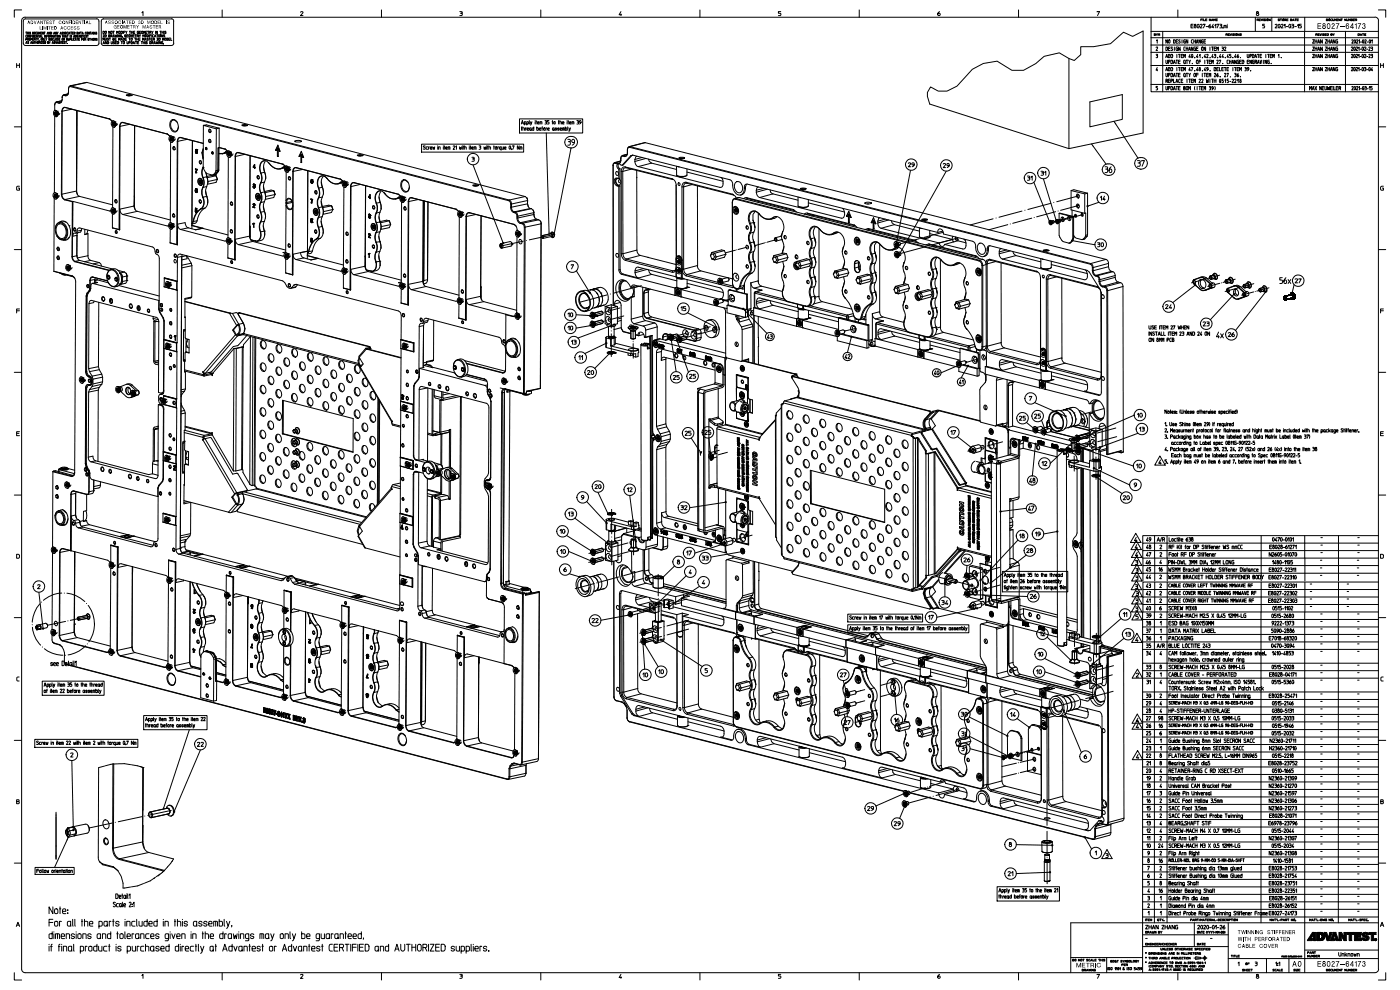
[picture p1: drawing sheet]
<svg xmlns="http://www.w3.org/2000/svg" width="297mm" height="210mm" viewBox="0 0 297 210" stroke-linecap="round" stroke-linejoin="round" font-family="sans-serif">
<g fill="#000">
<path d="M6 4.4l-.2 .7 .2-.2h.2l.2 .2zM6.1 4.5l-.1 .3h.2z" fill-rule="evenodd"/>
<path d="M6.5 4.4v.7h.2a.37 .37 0 0 0 .4-.4 .37 .37 0 0 0-.4-.3zM6.6 4.5v.5h.2l.1-.5z" fill-rule="evenodd"/>
<path d="M7.2 4.4l.2 .6 .3-.6-.2 .7z" fill-rule="evenodd"/>
<path d="M8.1 4.4l-.2 .7 .1-.2h.3l.1 .2zM8.1 4.5l-.1 .3h.3z" fill-rule="evenodd"/>
<path d="M8.4 5.6l.1 .6 .4 .1h-.5z" fill-rule="evenodd"/>
<path d="M8.6 4.4l.4 .5 .1-.5v.7l-.4-.6-.1 .6z" fill-rule="evenodd"/>
<path d="M9 5.6l.1 .7z" fill-rule="evenodd"/>
<path d="M9.2 4.4h.5l-.2 .1v.6l-.1-.6z" fill-rule="evenodd"/>
<path d="M9.2 5.6l.4 .5 .3-.5v.7l-.1-.6-.2 .6-.3-.6-.1 .6z" fill-rule="evenodd"/>
<path d="M10 5.6l.1 .7z" fill-rule="evenodd"/>
<path d="M9.8 4.4h.5l-.4 .1v.2h.4l-.4 .1v.2l.4 .1h-.5z" fill-rule="evenodd"/>
<path d="M10.5 4.5l.3-.1 .2 .2h-.5l.3 .2a.2 .2 0 0 1 .1 .2 .2 .2 0 0 1-.3 .1 .2 .2 0 0 1-.1-.3l.2 .2 .2-.1z" fill-rule="evenodd"/>
<path d="M10.2 5.6h.6h-.3v.7l-.1-.7z" fill-rule="evenodd"/>
<path d="M10.9 5.6h.5h-.4v.2h.3l-.3 .2v.2l.4 .1h-.5z" fill-rule="evenodd"/>
<path d="M11.1 4.4h.6l-.2 .1v.6l-.1-.6z" fill-rule="evenodd"/>
<path d="M11.5 5.6v.7h.2a.35 .35 0 0 0 .3-.4 .35 .35 0 0 0-.3-.3zM11.6 5.6v.6h.2l.1-.5z" fill-rule="evenodd"/>
<path d="M12.6 4.4h.2l.3 .2a.27 .27 0 0 0-.5 0 .27 .27 0 0 0 .1 .4 .27 .27 0 0 0 .4-.2 .35 .35 0 0 1-.6 .2 .35 .35 0 0 1 .1-.6z" fill-rule="evenodd"/>
<path d="M13.1 5.6l-.3 .7 .2-.2h.2l.2 .2zM13.1 5.7l-.1 .3h.2z" fill-rule="evenodd"/>
<path d="M13.2 4.7a.35 .35 0 0 0 .7 0 .35 .35 0 0 0-.7 0zM13.3 4.7a.26 .26 0 0 0 .5 0 .26 .26 0 0 0-.5 0z" fill-rule="evenodd"/>
<path d="M14 4.4l.4 .5 .1-.5v.7l-.5-.6v.6z" fill-rule="evenodd"/>
<path d="M13.7 5.6h.3l.1 .2a.28 .28 0 0 0-.4-.1 .28 .28 0 0 0 .1 .5h.2v-.2a.28 .28 0 0 1-.3 .3 .28 .28 0 0 1-.2-.4z" fill-rule="evenodd"/>
<path d="M14.6 4.4h.5l-.4 .1v.2h.3l-.3 .1v.3z" fill-rule="evenodd"/>
<path d="M14.3 5.7l.4-.1 .2 .2h-.1a.22 .22 0 0 0-.4-.1 .22 .22 0 0 0 0 .4 .22 .22 0 0 0 .4-.1 .28 .28 0 0 1-.4 .3 .28 .28 0 0 1-.1-.5z" fill-rule="evenodd"/>
<path d="M15.2 4.4l.1 .7z" fill-rule="evenodd"/>
<path d="M15.4 4.4v.7h.3a.38 .38 0 0 0 .2-.4 .38 .38 0 0 0-.2-.3zM15.5 4.5v.5h.2l.1-.4z" fill-rule="evenodd"/>
<path d="M15 5.6h.5h-.4v.2h.4l-.4 .2v.2l.4 .1h-.5z" fill-rule="evenodd"/>
<path d="M15.7 5.6l.5 .1h-.5l.3 .2a.22 .22 0 0 1 .1 .3 .22 .22 0 0 1-.3 .1 .22 .22 0 0 1-.1-.3l.2 .2 .2-.2a.27 .27 0 0 1-.4-.1 .27 .27 0 0 1 0-.3z" fill-rule="evenodd"/>
<path d="M16.3 5.7l.5-.1 .1 .1h-.5l.3 .2a.21 .21 0 0 1 .1 .3 .21 .21 0 0 1-.3 .1 .21 .21 0 0 1-.1-.3l.2 .2 .2-.1-.4-.2z" fill-rule="evenodd"/>
<path d="M16.1 4.4h.4l-.3 .1v.2h.3l-.3 .1v.2l.3 .1h-.4z" fill-rule="evenodd"/>
<path d="M16.7 4.4l.4 .5 .1-.5v.7l-.4-.6-.1 .6z" fill-rule="evenodd"/>
<path d="M17.3 4.4h.5l-.2 .1v.6l-.1-.6z" fill-rule="evenodd"/>
<path d="M18 4.4l.1 .7z" fill-rule="evenodd"/>
<path d="M18.4 4.4l-.2 .7 .1-.2h.3l.2 .2zM18.5 4.5l-.1 .3h.2z" fill-rule="evenodd"/>
<path d="M18.9 4.4l.1 .6 .3 .1h-.4z" fill-rule="evenodd"/>
<path d="M22.5 4.4l-.2 .7 .1-.2h.3l.1 .2zM22.5 4.5l-.1 .3h.2z" fill-rule="evenodd"/>
<path d="M23.1 4.4h.4v.1h-.4l.2 .2a.23 .23 0 0 1 .1 .4 .23 .23 0 0 1-.4-.2v-.1l.2 .2 .3-.1-.5-.3z" fill-rule="evenodd"/>
<path d="M23.7 4.4h.4l.1 .1h-.5l.3 .2a.21 .21 0 0 1 .1 .3 .21 .21 0 0 1-.3 .1 .21 .21 0 0 1-.1-.3l.1 .2 .3-.1-.4-.3z" fill-rule="evenodd"/>
<path d="M24.3 4.7a.35 .35 0 0 0 .7 0 .35 .35 0 0 0-.7 0zM24.4 4.7a.25 .25 0 0 0 .5 0 .25 .25 0 0 0-.5 0z" fill-rule="evenodd"/>
<path d="M24.2 5.4l.2-.1 .3 .3a.27 .27 0 0 0-.3-.2 .27 .27 0 0 0-.2 .4 .27 .27 0 0 0 .4 .1l-.2-.3h.3v.5l-.1-.1a.34 .34 0 0 1-.5-.1 .34 .34 0 0 1 .1-.5z" fill-rule="evenodd"/>
<path d="M24.9 5.3h.4l-.4 .1v.2h.4l-.4 .1v.3l.4 .1h-.4z" fill-rule="evenodd"/>
<path d="M25.5 5.7a.35 .35 0 0 0 .7 0 .35 .35 0 0 0-.7 0zM25.5 5.7a.25 .25 0 0 0 .5 0 .25 .25 0 0 0-.5 0z" fill-rule="evenodd"/>
<path d="M25.3 4.4h.2l.2 .2a.27 .27 0 0 0-.4-.1 .27 .27 0 0 0-.1 .3 .27 .27 0 0 0 .3 .2l.1-.2a.28 .28 0 0 1-.4 .3 .28 .28 0 0 1-.1-.5z" fill-rule="evenodd"/>
<path d="M25.9 4.4v.7z" fill-rule="evenodd"/>
<path d="M26.3 4.4l-.2 .7 .1-.2h.3l.1 .2zM26.4 4.5l-.2 .3h.3z" fill-rule="evenodd"/>
<path d="M26.2 5.3h.2l.2 .6 .1-.6h.2v.8l-.1-.6-.2 .6-.3-.6-.1 .6z" fill-rule="evenodd"/>
<path d="M26.8 4.4h.5h-.2v.7l-.1-.7z" fill-rule="evenodd"/>
<path d="M27 5.3h.5l-.4 .1v.2h.3l-.3 .1v.3l.4 .1h-.5z" fill-rule="evenodd"/>
<path d="M27.4 4.4h.5h-.4v.2h.4l-.4 .2v.2l.4 .1h-.5z" fill-rule="evenodd"/>
<path d="M27.6 5.3h.5l-.2 .1v.7l-.1-.7z" fill-rule="evenodd"/>
<path d="M28 4.4v.7h.3a.36 .36 0 0 0 .2-.4 .36 .36 0 0 0-.2-.3zM28.1 4.4v.6h.3l.1-.4z" fill-rule="evenodd"/>
<path d="M28.3 5.4v.3l.3-.1v-.2zM28.3 5.3l.4 .1 .1 .7-.3-.3h-.2v.3z" fill-rule="evenodd"/>
<path d="M28.9 5.3l.3 .3 .3-.3-.3 .8z" fill-rule="evenodd"/>
<path d="M29.5 4.4a.45 .45 0 0 1 .2 .7l-.3-.1v-.2l.2 .2 .1-.1-.1-.2v-.3l-.2 .2z" fill-rule="evenodd"/>
<path d="M29.9 4.4v.7h.3a.36 .36 0 0 0 .2-.4 .36 .36 0 0 0-.2-.3zM30 4.4v.6h.3v-.4z" fill-rule="evenodd"/>
<path d="M30.3 5.3l.3 .6 .3-.6v.8l-.1-.6-.2 .6-.3-.6v.6z" fill-rule="evenodd"/>
<path d="M31.3 5.3l-.3 .8 .2-.3h.3l.1 .3zM31.3 5.5l-.1 .2h.2z" fill-rule="evenodd"/>
<path d="M31.8 5.4h.4l.1 .1h-.4l.2 .2a.21 .21 0 0 1 .1 .3 .21 .21 0 0 1-.3 .1 .21 .21 0 0 1-.1-.3l.2 .2 .2-.1v-.1a.25 .25 0 0 1-.3-.1 .25 .25 0 0 1-.1-.3z" fill-rule="evenodd"/>
<path d="M31.3 4.4l.3 .5 .3-.5v.7l-.1-.6-.2 .6-.3-.6v.6z" fill-rule="evenodd"/>
<path d="M32 4.7a.35 .35 0 0 0 .7 0 .35 .35 0 0 0-.7 0zM32.1 4.7a.25 .25 0 0 0 .5 0 .25 .25 0 0 0-.5 0z" fill-rule="evenodd"/>
<path d="M32.4 5.3h.5l-.2 .1v.7l-.1-.7z" fill-rule="evenodd"/>
<path d="M32.8 4.4v.7h.2a.36 .36 0 0 0 .3-.4 .36 .36 0 0 0-.3-.3zM32.9 4.4v.6h.2l.1-.4z" fill-rule="evenodd"/>
<path d="M33.1 5.3h.4l-.3 .1v.2h.3l-.3 .1v.3l.3 .1h-.4z" fill-rule="evenodd"/>
<path d="M33.4 4.4h.5h-.4v.2h.4l-.4 .2v.2l.4 .1h-.5z" fill-rule="evenodd"/>
<path d="M33.8 5.4v.3l.3-.1-.1-.2zM33.7 5.3l.4 .1 .1 .7-.2-.3h-.2l-.1 .3z" fill-rule="evenodd"/>
<path d="M34 4.4l.1 .6 .4 .1h-.5z" fill-rule="evenodd"/>
<path d="M35.3 4.4l.1 .7z" fill-rule="evenodd"/>
<path d="M35.6 4.4h.4l.1 .1h-.5l.3 .2a.21 .21 0 0 1 .1 .3 .21 .21 0 0 1-.3 .1 .21 .21 0 0 1-.1-.3l.1 .2 .3-.1-.5-.3z" fill-rule="evenodd"/>
<path d="M279.5 4.9h.8v.2h-.7v.3h.6v.2h-.6v.4h.7v.1h-.8z" fill-rule="evenodd"/>
<path d="M280.7 5.3a.17 .17 0 0 0 .3 0 .17 .17 0 0 0-.3 0zM280.7 5.8a.21 .21 0 0 0 .4 0 .21 .21 0 0 0-.4 0zM280.7 5l-.1 .1 .1 .4a.37 .37 0 0 0-.1 .5 .37 .37 0 0 0 .6 0 .37 .37 0 0 0-.1-.5v-.1a.32 .32 0 0 0 0-.4 .32 .32 0 0 0-.4 0z" fill-rule="evenodd"/>
<path d="M281.7 5.1l-.1 .5a.25 .25 0 0 0 .1 .3 .25 .25 0 0 0 .3 0 .51 .51 0 0 0-.2-.8zM281.6 5a.63 .63 0 0 0-.2 .7 .63 .63 0 0 0 .6 .4 .62 .62 0 0 0 .3-.7 .62 .62 0 0 0-.6-.4z" fill-rule="evenodd"/>
<path d="M282.6 5a.37 .37 0 0 1 .6 .2 .37 .37 0 0 1-.4 .5l-.2 .3h.6v.1h-.7l.5-.8-.1-.2-.4 .2z" fill-rule="evenodd"/>
<path d="M283.4 4.9h.7l-.4 1.2h-.2l.1-.2 .4-.8h-.6z" fill-rule="evenodd"/>
<path d="M284.3 5.6h1v.1h-1z" fill-rule="evenodd"/>
<path d="M285.6 5.7a.25 .25 0 0 0 .5 0 .25 .25 0 0 0-.5 0zM285.6 5h.4l.2 .2-.1 .1a.21 .21 0 0 0-.2-.2 .21 .21 0 0 0-.3 .2v.2a.35 .35 0 0 1 .6 .1 .35 .35 0 0 1-.3 .5 .35 .35 0 0 1-.4-.4z" fill-rule="evenodd"/>
<path d="M286.9 4.9h.2v.8h.1l-.1 .4h-.2v-.2h-.5zM286.9 5.2l-.3 .5h.3z" fill-rule="evenodd"/>
<path d="M287.4 5.1l.4-.2v1.2h-.1v-.9z" fill-rule="evenodd"/>
<path d="M288 4.9h.7l-.4 1.2h-.2l.1-.2 .4-.8h-.6z" fill-rule="evenodd"/>
<path d="M289.1 5a.38 .38 0 0 1 .5 .1 .38 .38 0 0 1 0 .4 .38 .38 0 0 1-.1 .6 .38 .38 0 0 1-.5-.4h.1a.21 .21 0 0 0 .2 .3 .21 .21 0 0 0 .3-.2 .21 .21 0 0 0-.3-.2v-.2a.18 .18 0 0 0 .2-.1 .18 .18 0 0 0-.2-.2 .18 .18 0 0 0-.1 .2h-.2z" fill-rule="evenodd"/>
<path d="M231.6 30.5l.5 .6-.2 .1z" fill-rule="evenodd"/>
<path d="M236.3 25.7l.5 .6-.2 .1z" fill-rule="evenodd"/>
<path d="M116.4 49.2h.2l-.1 .5z" fill-rule="evenodd"/>
<path d="M11.9 172.3l.1 .8h-.2z" fill-rule="evenodd"/>
<path d="M14.5 177.6l-.2 .7-.2-.1z" fill-rule="evenodd"/>
<path d="M34.7 171.2h.2l-.3 .4z" fill-rule="evenodd"/>
<path d="M11.8 181.4h.2l-.1 .8z" fill-rule="evenodd"/>
<path d="M262.6 198.7l.3 .7 .1-.7h.1l.2 .7 .2-.7-.2 .9-.2-.7-.3 .7z" fill-rule="evenodd"/>
<path d="M262.6 197.3h.6l-.3 .1v.7l-.1-.7z" fill-rule="evenodd"/>
<path d="M263.3 197.3l.3 .7 .1-.7h.2l.1 .7 .3-.7-.2 .8-.3-.7-.3 .7z" fill-rule="evenodd"/>
<path d="M263.7 198.7l.1 .9z" fill-rule="evenodd"/>
<path d="M263.9 198.7h.6l-.2 .2v.7l-.1-.7z" fill-rule="evenodd"/>
<path d="M264.4 197.3l.1 .8z" fill-rule="evenodd"/>
<path d="M264.7 197.3l.5 .7 .1-.7v.8l-.5-.6-.1 .6z" fill-rule="evenodd"/>
<path d="M264.7 198.7l.1 .4h.4l.1-.4v.9l-.1-.4h-.4l-.1 .4z" fill-rule="evenodd"/>
<path d="M265.4 197.3l.6 .7v-.7v.8l-.5-.6-.1 .6z" fill-rule="evenodd"/>
<path d="M266.2 197.3l.1 .8z" fill-rule="evenodd"/>
<path d="M266.5 197.3l.4 .7 .2-.7v.8l-.5-.6-.1 .6z" fill-rule="evenodd"/>
<path d="M266.3 198.9v.3l.4-.1-.1-.2zM266.2 198.7l.6 .2-.1 .3-.4 .1v.3z" fill-rule="evenodd"/>
<path d="M266.9 198.7h.6l-.4 .2v.2h.3l-.3 .1v.3l.4 .1h-.6z" fill-rule="evenodd"/>
<path d="M267.3 197.4l.4-.1 .2 .2a.31 .31 0 0 0-.4-.1 .31 .31 0 0 0-.2 .4 .31 .31 0 0 0 .5 .1l-.2-.2h.3v.4l-.1-.1a.4 .4 0 0 1-.5 0 .4 .4 0 0 1 0-.6z" fill-rule="evenodd"/>
<path d="M267.8 198.9v.3l.3-.1v-.2zM267.7 198.7l.4 .2 .2 .7h-.2l-.1-.3h-.2l-.1 .3z" fill-rule="evenodd"/>
<path d="M268.4 198.7h.5l-.4 .2v.2h.4l-.4 .1v.4z" fill-rule="evenodd"/>
<path d="M268.9 197.4h.5l.1 .1-.3-.1-.3 .1 .5 .3a.25 .25 0 0 1-.2 .4 .25 .25 0 0 1-.3-.4l.1 .2h.3v-.2a.3 .3 0 0 1-.3 0 .3 .3 0 0 1-.1-.4z" fill-rule="evenodd"/>
<path d="M269.1 199.2a.41 .41 0 0 0 .8 0 .41 .41 0 0 0-.8 0zM269.2 199.2a.31 .31 0 0 0 .6 0 .31 .31 0 0 0-.6 0z" fill-rule="evenodd"/>
<path d="M269.6 197.3h.6l-.2 .1v.7l-.1-.7z" fill-rule="evenodd"/>
<path d="M270.1 198.9v.3l.3-.1v-.2zM269.9 198.7l.6 .2v.7l-.2-.3h-.2l-.2 .3z" fill-rule="evenodd"/>
<path d="M270.4 197.3l.1 .8z" fill-rule="evenodd"/>
<path d="M270.7 197.3h.4l-.3 .1v.3h.3v.1h-.3v.3z" fill-rule="evenodd"/>
<path d="M271 198.7l-.3 .9 .2-.3h.3l.2 .3zM271 198.9l-.1 .3h.3z" fill-rule="evenodd"/>
<path d="M271.3 197.3h.5l-.4 .1v.3h.4v.1h-.4v.3z" fill-rule="evenodd"/>
<path d="M271.5 198.7h.6l-.2 .2v.7l-.1-.7z" fill-rule="evenodd"/>
<path d="M272 197.3h.5l-.4 .1v.3h.4v.1h-.4v.2l.5 .1h-.6z" fill-rule="evenodd"/>
<path d="M272.7 197.3l.5 .7 .1-.7v.8l-.5-.6-.1 .6z" fill-rule="evenodd"/>
<path d="M272.3 198.7h.5l-.4 .2v.2h.4l-.4 .1v.3l.4 .1h-.5z" fill-rule="evenodd"/>
<path d="M273 198.7v.9h.3a.45 .45 0 0 0 .3-.4 .45 .45 0 0 0-.3-.5zM273.1 198.9v.6h.2l.2-.4-.1-.2z" fill-rule="evenodd"/>
<path d="M273.4 197.3h.6l-.5 .1v.3h.5v.1h-.5v.2l.5 .1h-.6z" fill-rule="evenodd"/>
<path d="M274.3 197.4v.3h.3v-.3zM274.2 197.3l.5 .1v.7l-.2-.3h-.2l-.1 .3z" fill-rule="evenodd"/>
<path d="M278.4 197.9l.8-.1v1.7h-.5v-1.2l-.6 .8h.5l-.3 .4h-.9z" fill-rule="evenodd"/>
<path d="M280.9 197.8h.5l.4 1.1 .3-1.1h.5l-.6 1.7h-.5z" fill-rule="evenodd"/>
<path d="M282.8 197.8h.6l.6 1.7h-.5l-.4-1.1-.2 .7h.3v.4h-.9z" fill-rule="evenodd"/>
<path d="M284.1 197.8h.5l.5 .9v-.9h.5l-.1 1.7a.73 .73 0 0 1-.8-.7l-.1-.2v.9h-.5z" fill-rule="evenodd"/>
<path d="M285.8 197.8h1.4v.4h-.5v1.3h-.5v-1.3h-.4z" fill-rule="evenodd"/>
<path d="M287.4 197.8h1.4v.4h-.9v.2l.7 .1v.3h-.7v.3h.8l.1 .4h-1.4z" fill-rule="evenodd"/>
<path d="M289.1 197.9l.5-.1a.44 .44 0 0 1 .5 0 .44 .44 0 0 1 .2 .5l-.8-.2a.35 .35 0 0 0 .5 .4 .59 .59 0 0 1 .3 .8 .59 .59 0 0 1-.8 .2l-.4-.1-.2-.4h.5l.2 .2a.19 .19 0 0 0 .2 0 .19 .19 0 0 0 0-.3h-.1a.58 .58 0 0 1-.7-.3 .58 .58 0 0 1 .1-.7z" fill-rule="evenodd"/>
<path d="M290.4 197.8h1.5v.4h-.5v1.3h-.5v-1.3h-.5z" fill-rule="evenodd"/>
<path d="M228.4 204.2h.1l.3 .8 .4-.8h.1v1h-.1v-.7l-.3 .7h-.1l-.3-.7v.7h-.1z" fill-rule="evenodd"/>
<path d="M229.5 204.2h.7l-.5 .2v.2h.5v.2h-.5v.3l.5 .1h-.7z" fill-rule="evenodd"/>
<path d="M230.4 204.2h.8l-.3 .2v.8h-.2v-.8z" fill-rule="evenodd"/>
<path d="M231.5 204.4v.3l.4-.1-.1-.2zM231.4 204.2h.5a.29 .29 0 0 1 .2 .3 .29 .29 0 0 1-.1 .3l.1 .4h-.1l-.1-.3-.2-.1h-.2v.4h-.1z" fill-rule="evenodd"/>
<path d="M232.3 204.2h.1v1h-.1z" fill-rule="evenodd"/>
<path d="M232.9 204.3l.2-.1a.25 .25 0 0 1 .3 .1 .25 .25 0 0 1 0 .3 .34 .34 0 0 0-.5-.2 .34 .34 0 0 0 0 .6 .34 .34 0 0 0 .5-.2h.2a.49 .49 0 0 1-.8 .3 .49 .49 0 0 1 .1-.8z" fill-rule="evenodd"/>
<path d="M262.7 200.3l.3-.1 .3 .3a.29 .29 0 0 0-.4-.2 .29 .29 0 0 0-.1 .4 .29 .29 0 0 0 .4 .1v-.1a.35 .35 0 0 1-.5 .3 .35 .35 0 0 1-.1-.6z" fill-rule="evenodd"/>
<path d="M263.7 200.2l-.2 .9 .2-.3h.2l.2 .3-.2-.9zM263.8 200.4l-.1 .3h.2z" fill-rule="evenodd"/>
<path d="M264.3 200.2v.9l.5-.1 .1-.6-.2-.2zM264.4 200.7v.3l.4-.1-.1-.2zM264.4 200.3v.2h.3v-.2z" fill-rule="evenodd"/>
<path d="M265 200.2l.1 .8 .5 .1h-.6z" fill-rule="evenodd"/>
<path d="M265.7 200.2h.6l-.5 .1v.3h.4l-.4 .1v.3l.5 .1h-.6z" fill-rule="evenodd"/>
<path d="M267.3 200.4l.4-.2 .2 .3a.31 .31 0 0 0-.4-.2 .31 .31 0 0 0-.2 .4 .31 .31 0 0 0 .5 .1v-.1a.35 .35 0 0 1-.4 .4 .35 .35 0 0 1-.2-.6z" fill-rule="evenodd"/>
<path d="M268.1 200.6a.41 .41 0 0 0 .8 0 .41 .41 0 0 0-.8 0zM268.2 200.6a.3 .3 0 0 0 .6 0 .3 .3 0 0 0-.6 0z" fill-rule="evenodd"/>
<path d="M269 200.2l.3 .7 .3-.7-.3 .9z" fill-rule="evenodd"/>
<path d="M269.8 200.2h.5l-.4 .1v.3h.4l-.4 .1v.3l.4 .1h-.5z" fill-rule="evenodd"/>
<path d="M270.6 200.3v.3l.3-.1v-.2zM270.5 200.2l.5 .1 .1 .8-.3-.4h-.2l-.1 .4z" fill-rule="evenodd"/>
<path d="M274.5 203.9l-.4 1.2h.2l.1-.4h.4l.2 .4h.1l-.4-1.2zM274.6 204.1l-.1 .5h.3z" fill-rule="evenodd"/>
<path d="M275.6 204.1h-.1a.51 .51 0 0 0 .3 .8l.1-.2a.43 .43 0 0 0-.2-.7zM275.4 204a.58 .58 0 0 0-.1 .7 .58 .58 0 0 0 .6 .3 .58 .58 0 0 0 .2-.7 .58 .58 0 0 0-.6-.4z" fill-rule="evenodd"/>
<path d="M279.5 203.9h.8v.1h-.7v.4h.6v.1h-.6v.4h.7v.2h-.8z" fill-rule="evenodd"/>
<path d="M280.7 204.2a.15 .15 0 0 0 .3 0 .15 .15 0 0 0-.3 0zM280.7 204.7a.2 .2 0 0 0 .4 0 .2 .2 0 0 0-.4 0zM280.6 204l.1 .4a.37 .37 0 0 0-.1 .5 .37 .37 0 0 0 .6 0 .37 .37 0 0 0-.1-.5 .31 .31 0 0 0 0-.5 .31 .31 0 0 0-.5 .1z" fill-rule="evenodd"/>
<path d="M281.7 204.1a.51 .51 0 0 0 .2 .8 .56 .56 0 0 0-.1-.9zM281.6 203.9a.63 .63 0 0 0-.2 .7 .63 .63 0 0 0 .6 .4 .62 .62 0 0 0 .3-.7 .62 .62 0 0 0-.6-.4z" fill-rule="evenodd"/>
<path d="M282.6 204v-.1a.37 .37 0 0 1 .6 .2 .37 .37 0 0 1-.4 .5l-.2 .3h.6v.2h-.7l.5-.9-.1-.2-.4 .2z" fill-rule="evenodd"/>
<path d="M283.4 203.9h.7l-.4 1.2h-.2l.1-.3 .4-.8h-.6z" fill-rule="evenodd"/>
<path d="M284.3 204.5h1v.1h-1z" fill-rule="evenodd"/>
<path d="M285.6 204.7a.25 .25 0 0 0 .5 0 .25 .25 0 0 0-.5 0zM285.6 204l.4-.1 .2 .3h-.1a.21 .21 0 0 0-.2-.2 .21 .21 0 0 0-.3 .2v.2a.35 .35 0 0 1 .6 .1 .35 .35 0 0 1-.3 .5 .35 .35 0 0 1-.4-.3z" fill-rule="evenodd"/>
<path d="M286.9 203.9h.2v.7h.1l-.1 .5h-.2v-.3h-.5zM286.9 204.1l-.3 .5h.3z" fill-rule="evenodd"/>
<path d="M287.4 204.1l.4-.2v1.2h-.1v-.9z" fill-rule="evenodd"/>
<path d="M288 203.9h.7l-.4 1.2h-.2l.1-.3 .4-.8h-.6z" fill-rule="evenodd"/>
<path d="M289.1 203.9a.38 .38 0 0 1 .5 .1 .38 .38 0 0 1 0 .5 .37 .37 0 0 1-.2 .5 .37 .37 0 0 1-.4-.3h.1a.22 .22 0 0 0 .3 .2 .22 .22 0 0 0 .2-.3 .22 .22 0 0 0-.3-.1v-.2a.17 .17 0 0 0 .2-.2 .17 .17 0 0 0-.2-.1 .17 .17 0 0 0-.1 .2h-.2z" fill-rule="evenodd"/>
<circle cx="106.8" cy="51.6" r=".24"/>
<circle cx="117.5" cy="49.7" r=".25"/>
<circle cx="190.1" cy="52.1" r=".25"/>
<circle cx="190.7" cy="54.1" r=".24"/>
<circle cx="222.7" cy="47.3" r=".25"/>
<circle cx="224.2" cy="47.1" r=".24"/>
<circle cx="227.4" cy="51" r=".25"/>
<circle cx="230.7" cy="43.7" r=".25"/>
<circle cx="125.1" cy="62.1" r=".24"/>
<circle cx="126.2" cy="68.9" r=".24"/>
<circle cx="126.7" cy="67" r=".24"/>
<circle cx="128.6" cy="72.8" r=".25"/>
<circle cx="129.4" cy="74.9" r=".25"/>
<circle cx="130.3" cy="68.9" r=".24"/>
<circle cx="142.4" cy="71.9" r=".25"/>
<circle cx="143.6" cy="72.2" r=".25"/>
<circle cx="151.9" cy="69.4" r=".24"/>
<circle cx="157.7" cy="65.5" r=".24"/>
<circle cx="180.6" cy="71.5" r=".25"/>
<circle cx="203.4" cy="77.5" r=".25"/>
<circle cx="205.4" cy="77.6" r=".24"/>
<circle cx="253.6" cy="60.5" r=".25"/>
<circle cx="261.8" cy="62.4" r=".25"/>
<circle cx="268.6" cy="61.8" r=".24"/>
<circle cx="274.1" cy="62.2" r=".24"/>
<circle cx="148.7" cy="96" r=".25"/>
<circle cx="150.9" cy="97.5" r=".24"/>
<circle cx="206.9" cy="95.6" r=".24"/>
<circle cx="219.5" cy="91" r=".25"/>
<circle cx="219.7" cy="94.1" r=".24"/>
<circle cx="221.9" cy="91.5" r=".24"/>
<circle cx="226.1" cy="88.3" r=".25"/>
<circle cx="227.4" cy="94" r=".24"/>
<circle cx="228.5" cy="93.3" r=".25"/>
<circle cx="229.4" cy="95" r=".25"/>
<circle cx="232.1" cy="99.3" r=".24"/>
<circle cx="233.3" cy="94.9" r=".24"/>
<circle cx="125.6" cy="116.9" r=".24"/>
<circle cx="126" cy="119.2" r=".25"/>
<circle cx="128.7" cy="111" r=".25"/>
<circle cx="129" cy="109" r=".25"/>
<circle cx="129.1" cy="115.3" r=".24"/>
<circle cx="134.9" cy="114.9" r=".24"/>
<circle cx="153.8" cy="115.3" r=".25"/>
<circle cx="153.9" cy="106.5" r=".25"/>
<circle cx="157.5" cy="117" r=".24"/>
<circle cx="212.3" cy="108.5" r=".25"/>
<circle cx="224.3" cy="112.7" r=".24"/>
<circle cx="232.6" cy="101.2" r=".24"/>
<circle cx="9.1" cy="133.3" r=".24"/>
<circle cx="123" cy="122.4" r=".24"/>
<circle cx="133.3" cy="130.5" r=".24"/>
<circle cx="136.2" cy="134.7" r=".24"/>
<circle cx="136.7" cy="136.6" r=".25"/>
<circle cx="139.2" cy="128.3" r=".24"/>
<circle cx="140.2" cy="135.7" r=".25"/>
<circle cx="140.4" cy="122.7" r=".24"/>
<circle cx="142" cy="128.6" r=".24"/>
<circle cx="200.5" cy="123.7" r=".24"/>
<circle cx="204.9" cy="122.2" r=".25"/>
<circle cx="205.3" cy="126.1" r=".25"/>
<circle cx="207.3" cy="129" r=".24"/>
<circle cx="208" cy="123.1" r=".25"/>
<circle cx="210.1" cy="123.7" r=".25"/>
<circle cx="232" cy="136.3" r=".24"/>
<circle cx="179.6" cy="147" r=".25"/>
<circle cx="179.7" cy="149.9" r=".24"/>
<circle cx="189.8" cy="147.3" r=".25"/>
<circle cx="213.7" cy="156.1" r=".24"/>
<circle cx="218.4" cy="154.3" r=".24"/>
<circle cx="225.7" cy="150.7" r=".24"/>
<circle cx="227.2" cy="140.1" r=".25"/>
<circle cx="228.6" cy="144.8" r=".24"/>
<circle cx="228.8" cy="143.3" r=".24"/>
<circle cx="232" cy="140.7" r=".25"/>
<circle cx="15.6" cy="176.1" r=".25"/>
<circle cx="36.9" cy="172.2" r=".24"/>
<circle cx="192" cy="170.9" r=".24"/>
<circle cx="192.2" cy="168.1" r=".26"/>
<circle cx="213.1" cy="160.8" r=".25"/>
<circle cx="214.3" cy="160.6" r=".25"/>
<circle cx="223.2" cy="179.3" r=".25"/>
<circle cx="230.2" cy="177.6" r=".24"/>
<circle cx="222.8" cy="185" r=".24"/>
</g>
<g fill="none" stroke="#000" stroke-width=".21">
<path d="M3.5 13.5v.8M3.5 13.9h.6M4.1 13.5v.8M4.6 4.4v201.2a.73 .73 0 0 0 .7 .7h286.4a.73 .73 0 0 0 .8-.7l-.1-201.2M4.6 2.1h-1.6v1.6M4.9 4.5v4.7l.1 .2 .4 .3 15.3-.1 .3-.4v-4.7M5.3 3.6a.73 .73 0 0 0-.7 .8M5.3 3.7h286.4M5.4 4l-.4 .3-.1 .2M5.4 4h15.1M5.5 6.8l.1 .5M5.5 8.4h.2v-.2l-.2-.1v.5"/>
<path d="M5.5 9.2l.1-.4 .2 .4M5.5 9.1h.2M5.6 6.8h.1M5.7 7.5h-.2v.4h.2M5.8 6.8v.5M5.8 7.5l.2 .1-.1 .3-.1-.1zM5.8 7h.3M5.8 8.4v.2M6 8.4h-.2v-.3l.3 .1v.4M6.1 6.8v.5M6.1 8.8h-.2l.2 .3-.2 .1M6.2 6.8v.5"/>
<path d="M6.2 8.1l.2 .2-.1 .3-.1-.1zM6.4 7.5v.4l-.3-.4v.4M6.5 6.9h-.2l.2 .3h-.2M6.5 9.2l.1-.4 .2 .4M6.5 7.7h.2M6.5 8.4l.3-.2-.3-.1v.5M6.5 9.1h.2M6.7 7.5h-.2v.4M6.8 7.5v.4M6.9 8.8v.4h.2v-.4M6.9 8.4h.2M6.9 6.8l.3 .1-.1 .4h-.2z"/>
<path d="M6.9 7.5l.3 .1-.1 .3h-.2zM7.1 8.1h-.2v.5h.2M7.2 8.8l.1 .4M7.2 8.4v.2M7.3 6.8l.2 .1-.1 .4-.1-.1zM7.3 7.7h.2M7.3 8.8h.2M7.4 8.4h-.2v-.3l.3 .1v.4M7.5 7.5h-.2v.4h.2M7.6 8.1l.1 .5M7.6 8.8v.4M7.6 9h.2"/>
<path d="M7.7 8.1h.1M7.8 6.8l-.2 .1 .1 .4h.1M7.8 8.8v.4M7.9 7.5v.4l-.2-.4v.4M7.9 6.8l.1 .5 .2-.2v-.3M7.9 8.1l.1 .5M7.9 8.8l.3 .1-.1 .3h-.2zM8 7.5l.1 .4M8.1 7.5h.2M8.2 8.1l-.2 .3M8.3 7.3v-.5l.1 .2 .1-.2v.5M8.3 8.6h.1"/>
<path d="M8.3 9v.2M8.4 7.5v.4M8.4 9h-.1v-.2l.2 .1v.3M8.5 7.9l.1-.4 .1 .4M8.5 7.8h.2M8.6 7h.3M8.6 8.8v.4M8.7 8.1l.2 .1v.4l-.2-.1zM8.7 8.8h.3l-.3 .4h.3M8.9 7.5v.4h.2M8.9 6.8h-.3v.5h.3M9.1 9h.2"/>
<path d="M9.2 6.8v.5l-.2-.5v.5M9.3 8.1v.5l-.3-.5v.5M9.3 6.8l.2 .5M9.3 8.8h-.2v.4h.2M9.4 8.1v.5h.2M9.5 8.8l.2 .1-.1 .3h-.1zM9.5 6.8h.1M9.5 7.5v.4M9.7 8.1l.1 .5M9.8 7.5v.4l-.2-.4v.4M9.9 7.7h.3M9.9 8.1l-.1 .3"/>
<path d="M10 7.3l.1-.5 .2 .5M10 7.1h.2M10.1 9l.2 .1v.1h-.2v-.4h.2l-.1 .2M10.2 7.5h-.3v.4M10.3 7.5h.1l.1 .1-.1 .3h-.1zM10.3 8.1l.3 .1-.1 .4h-.2zM10.4 8.8l.1 .4M10.6 6.8v.5l-.2-.5v.5M10.6 7.7v.2M10.7 8.8l-.2 .2M10.7 8.1v.5M10.7 6.8l.3 .1-.1 .4h-.2z"/>
<path d="M10.8 7.7h-.2v-.2h.2l.1 .4M11 7.9v-.4l.1 .2 .1-.2v.4M11 8.2h-.2l.2 .3h-.2M11 9.2l.2-.4 .1 .4M11.1 9.1h.2M11.3 7.9l.2-.4 .1 .4M11.4 7.3l.1-.5 .1 .5M11.4 8.1l-.3 .1v.3l.3 .1M11.4 7.8h.1M11.4 7.1h.2M11.4 8.8l.3 .1-.1 .3h-.2zM11.5 8.1v.5h.2"/>
<path d="M11.7 7.5l.1 .4M11.8 8.8l.1 .4 .1-.4M11.8 7.5h.2M11.9 8.1l.1 .1v.4l-.2-.1zM12 6.8v.5l-.3-.5v.5M12.1 7.5v.4M12.1 6.8l.1 .5M12.1 9.2l.2-.4 .1 .4M12.2 7.5h.1l.1 .1-.1 .3h-.1zM12.2 9.1h.2M12.3 6.8l-.1 .2M12.4 8.2h-.3l.3 .2-.3 .1"/>
<path d="M12.5 8.4h.2M12.7 7.3l.2-.5 .1 .5M12.7 8.1h-.2v.5h.2M12.8 7.5v.4l-.3-.4v.4M12.8 8.8v.4l-.3-.4v.4M12.8 7.1h.1M12.9 8.8h.1v.4M13 8.8h.1M13.2 7.5l.1 .4M13.2 8.1l.2 .1-.1 .4-.2-.1zM13.2 9h.2M13.3 7.5h.1"/>
<path d="M13.3 6.9h-.2l.2 .3h-.2M13.5 8.8h-.3v.4h.3M13.5 8.4v.2M13.5 7.5v.4M13.5 7.7h.2M13.6 8.4h-.1v-.3l.2 .1v.4M13.7 6.9h-.2l.2 .3h-.2M13.7 7.5v.4M13.8 7.9l.2-.4 .1 .4M13.8 8.8h-.2l.2 .3-.2 .1M13.9 6.8l.1 .1v.4l-.2-.2zM13.9 7.8h.2"/>
<path d="M13.9 8.8l.1 .4M14 8.8h.2M14.1 8.1l.2 .1v.4h-.2zM14.2 7.5h.2v.4M14.3 9.2h.1M14.4 6.8l-.3 .1 .1 .3 .2 .1M14.4 7.5h.1M14.4 19.9l-.9 .2M14.5 8.1v.5l.2-.1v-.4M14.5 6.8v.5M14.5 19.5a.63 .63 0 0 1-.6 .8M14.5 19.5l-.1 .5-.4 .2"/>
<path d="M14.6 7.3l.1-.5 .2 .5M14.6 7.1h.2M14.8 8.4l.3-.2-.3-.1v.5M14.9 7.5v.4M14.9 18.2l-.3 .3-.1 1M14.9 18.2h.2M15 18.4h-.3l-.2 .4M15 6.8h.1v.5M15 18.4l92.9 24.2M15.1 18.2l92.9 24.2M15.1 18.2l-.1 .2M15.1 6.8h.1"/>
<path d="M15.2 8.1v.5h.2M15.2 7.5h-.2l.2 .4h-.2M15.3 7h.2M15.5 8.1v.5M15.6 6.8h-.3v.5h.3M15.6 7.9l.1-.4 .2 .4M15.7 6.8l.2 .1-.1 .4h-.1zM15.7 7.8h.1M15.8 8.1l-.2 .1v.3l.2 .1M15.9 8.6l.2-.5 .1 .5M15.9 8.5h.2M16 7.5h.2l-.1 .4h-.1z"/>
<path d="M16.3 6.8l.2 .1v.4h-.2zM16.3 8.1l.1 .5M16.3 7.5l.2 .4 .1-.4M16.4 8.1h.1M16.7 7.3l.1-.5 .1 .5M16.7 8.4h.2M16.7 7.9l.1-.4 .2 .4M16.7 7.1h.2M16.8 7.8h.1M16.9 8.1h-.2v.5h.2M17 6.8h.2v.5M17.2 6.8h.1"/>
<path d="M17.3 8.4h.2M17.3 7.5v.4l-.2-.4v.4M17.4 7.3l.1-.5 .2 .5M17.4 7.5h.2v.4M17.5 7.1h.1M17.5 8.1h-.2v.5M17.6 7.5h.1M17.6 8.2h.3l-.1 .4-.2-.1zM17.8 7.7h.2M18 8.4v.2M18 7.5h-.2v.4h.2M18.1 8.4h-.1v-.3l.2 .1v.4"/>
<path d="M18.3 6.8l-.2 .1v.3l.2 .1M18.4 7.5h-.2l.2 .4h-.3M18.5 6.8l.1 .1v.4l-.2-.2zM18.5 17.5l92.9 24.2M18.5 17.5l-3.4 .7M18.5 17.5l-3.6 .7M18.5 7.5h.1v.4M18.6 8.2h.2v.4l-.2-.1zM18.6 7.5h.1M19 6.8v.5l-.3-.5v.5M19 8.1l.1 .5M19.1 6.8h.1v.5"/>
<path d="M19.1 8.1h.1M19.2 6.8h.1M19.3 8.1v.5M19.3 8.4h.3M19.4 7.3l.2-.5 .1 .5M19.5 7.1h.2M19.6 8.1v.5M19.7 8.4h.2M19.8 6.8v.5M19.9 8.1h-.2v.5h.2M20 8.4v.2M20.2 6.8v.5l-.3-.5v.5"/>
<path d="M20.2 8.4h-.2v-.3l.3 .1v.4M20.5 4h.2l.3 .5M20.5 6.9h-.2l.2 .3h-.2M20.6 8.2l-.2 .1 .2 .2h-.2M21.5 4.5v4.7l.3 .4 14.6 .1 .2-.1 .3-.4M21.8 6.6l.4 .2-.2 .3h-.2zM21.8 7.4h.3l-.3 .5h.3M21.8 8.6v-.5l.2 .3 .2-.3v.5M21.8 9.3l.2-.5 .2 .5M21.9 9.2h.2M21.9 4h14.5M22 4l-.5 .3v.2"/>
<path d="M22.2 7.4h.3l-.1 .5h-.2zM22.3 8.1l.1 .5 .2-.1v-.4M22.3 6.7h.3l-.1 .4-.2-.1zM22.6 8.8v.5l-.3-.5v.5M22.8 8.8l.3 .1-.1 .4h-.2zM23 8.1l-.3 .1 .3 .2v.1h-.3M23 7.4h.3l-.1 .5h-.2zM23.1 8.1h.2v.5M23.3 8.1h.2M23.4 6.6v.5l-.3-.5v.5M23.5 7.6v.3M23.6 6.7h.2l-.1 .4-.2-.1z"/>
<path d="M23.6 8.8v.5l.2-.1v-.4M23.6 7.6h-.1v-.2h.3l-.2 .2 .2 .3M23.9 7.9l.2-.5 .2 .5M24 6.6h.1v.5M24 8.3h.2v.3h-.2v-.5h.2l-.1 .2M24 7.7h.2M24.1 6.6h.2M24.3 8.9h-.3l.3 .3h-.3M24.4 7.4l.1 .5 .1-.4 .1 .4 .1-.5M24.4 8.3h.2M24.4 9.1h.3M24.7 8.1h-.3v.5h.3"/>
<path d="M24.7 7.1v-.5l.2 .3 .1-.3v.5M24.7 8.8h-.3v.5h.3M24.9 8.8l.3 .1-.1 .4h-.2zM24.9 7.4v.5M25.2 8.6v-.5l.1 .3 .2-.3v.5M25.2 6.7l.3 .1-.1 .3-.2-.1zM25.4 7.4v.5l-.4-.5v.5M25.6 6.6l.3 .1v.4h-.3zM25.6 8.6l.2-.5 .2 .5M25.6 8.4h.3M25.7 8.8h.1v.5M25.8 7.4h-.3v.4l.3 .1-.1-.3"/>
<path d="M25.8 8.8h.2M26 7.9h.1M26 7.8h.1M26.1 6.6v.5M26.1 8.1l.3 .1-.1 .4h-.2zM26.2 8.8l.2 .1-.1 .4-.2-.1zM26.2 6.8h.3M26.5 6.6h-.3v.5M26.5 8.3h.3M26.6 6.6l.2 .5M26.7 7.4l-.3 .1 .1 .3 .2 .1-.1-.3M26.8 8.1h-.3v.5h.3"/>
<path d="M26.9 7.6h.2M26.9 8.8l.1 .5 .2-.1v-.4M27 6.6l-.2 .3M27.2 7.4h-.3v.5h.3M27.3 7.4h.3l-.1 .5-.2-.1zM27.3 8.1h.2v.5M27.3 9.1h.3l.1-.2-.4-.1v.5M27.4 6.6h.2v.5M27.5 8.1h.1M27.6 6.6h.1M27.8 7.9v-.5l.1 .2 .1-.2v.5M27.8 8.8l.3 .1-.1 .4h-.2z"/>
<path d="M27.9 6.6v.5M27.9 8.1l.2 .1-.1 .4-.2-.1zM27.9 6.8h.3M28.2 6.6v.5M28.2 7.6h.3M28.2 9.3l.2-.5 .2 .5M28.3 9.2h.2M28.3 6.8h.3M28.5 7.4h-.3v.5h.3M28.5 8.1h.2v.5M28.6 6.6h-.3v.5h.3M28.6 7.4h.2v.5"/>
<path d="M28.7 8.8h.2v.5M28.7 8.1h.2M28.8 7.4h.1M28.9 8.8h.1M29 8.1v.5M29 8.3h.3M29.1 7.6v.3M29.1 9.1h.3M29.2 7.6h-.1v-.2h.3l-.2 .2 .2 .3M29.3 8.1v.5M29.4 6.6l-.3 .1v.4h.3l-.1-.3M29.4 8.3h.3"/>
<path d="M29.5 8.8h-.4v.5h.4M29.5 7.4l.2 .5M29.6 6.8h.2M29.7 8.1h-.3v.5h.3M29.8 7.4l-.1 .2M29.8 6.6h-.2v.5h.2M30 8.8h.1v.5M30.1 6.7l.2 .1-.1 .3-.2-.1zM30.1 2.7l.2-.2v.8M30.1 8.8h.2M30.2 8.6v-.5l.2 .3 .2-.3v.5M30.3 7.9v-.5l.1 .2 .2-.2v.5"/>
<path d="M30.4 8.8v.5M30.4 9.1h.3M30.4 7.1v-.5l.2 .3 .1-.3v.5M30.7 8.6l.1-.5 .2 .5M30.7 8.8v.5M30.7 8.4h.3M30.8 7.4h.2l-.1 .5-.1-.1zM30.8 8.8v.5M30.9 6.8h.2M31.2 6.6h-.3v.5h.3M31.2 7.4h.3l-.1 .5h-.2zM31.3 8.9h-.3l.3 .3h-.4"/>
<path d="M31.3 6.6h.2v.5M31.5 8.1l-.3 .1 .3 .2-.1 .2-.2-.1M31.5 6.6h.1M31.6 8.1h.1v.5M31.6 7.4v.5M31.7 8.8l.4 .2-.1 .3h-.3zM31.7 6.9v.2M31.7 7.6h.4M31.7 8.1h.2M31.9 6.9h-.2v-.3l.3 .1-.1 .2 .2 .2M32 8.3h.3M32.1 7.4h-.4v.5"/>
<path d="M32.2 6.6l.1 .5M32.2 9.1v.2M32.2 7.4v.5M32.3 8.1h-.3v.5h.3M32.3 9.1h-.1v-.3h.3l-.2 .3 .2 .2M32.5 8.3v.3M32.5 6.6l-.2 .3M32.6 7.4l-.3 .1v.3l.3 .1M32.6 9.3l.2-.5 .2 .5M32.7 8.3h-.2v-.2h.3v.5M32.7 9.2h.2M32.7 7.9l.2-.5 .2 .5"/>
<path d="M32.8 7.7h.2M33 6.6v.5M33.1 8.8l.1 .5 .1-.3 .1 .3 .1-.5M33.2 7.4h.2v.5M33.3 8.1l.2 .1v.3l-.2 .1M33.3 8.3h.1M33.4 7.4h.1M33.4 6.6v.5l-.3-.5v.5M33.7 8.1l.3 .1-.1 .4h-.2zM33.7 7.4v.5M33.7 8.8v.5M33.9 7.4h.2l-.1 .5-.2-.1z"/>
<path d="M33.9 6.6h.2v.5M34.1 8.8v.5l-.3-.5v.5M34.1 6.6h.1M34.4 6.6v.5M34.4 6.8h.2M34.5 8.6v-.5l.1 .3 .1-.3v.5M34.5 7.4v.5l-.3-.5v.5M34.5 8.8l-.3 .1v.3l.3 .1v-.2h-.1M34.7 9.3h.1M34.6 6.6v.5M34.8 6.6v.5M34.9 8.1l.3 .1v.3h-.3z"/>
<path d="M35 7.4h-.3l.3 .3-.1 .2-.2-.1M35.2 6.7h-.3l.3 .4-.3-.1M35.3 8.1h.3v.4l-.3 .1zM35.8 8.3h.3M36.1 8.1h-.3v.5h.3M36.2 8.1v.5h.3M36.4 4h.2l.3 .5M36.8 4.5v4.7M47.1 2.1v1.6M63.7 2.6a.26 .26 0 0 1 .4-.1 .26 .26 0 0 1 .1 .2l-.5 .6h.6M80.9 2.1v1.6M97.5 2.5h.5l-.1 .3a.25 .25 0 0 1 .2 .3 .25 .25 0 0 1-.2 .2h-.4"/>
<path d="M97.7 2.8h.2M114.7 2.1v1.6M131.7 2.5l-.4 .6h.6M131.7 3v.3M148.5 2.1v1.6M165.6 2.5h-.5v.3h.4a.25 .25 0 0 1 .2 .3 .25 .25 0 0 1-.2 .2h-.4M182.3 2.1v1.6M199.3 2.5l-.2 .1a.36 .36 0 0 0-.2 .4 .36 .36 0 0 0 .3 .3 .27 .27 0 0 0 .3-.3 .27 .27 0 0 0-.3-.2 .27 .27 0 0 0-.3 .2M216.1 2.1v1.6M226.8 12.4v19.1l15.7-3.3v-21.6l-2.2 1.1-2-.9-2.7 2.5-3.6 .6h-2.7v1.7l-1.4 1.2-1.1-.4-2.1-1.2-3.2 .8-1.8 1.5-2.6 1.4h-2.4l-3.2-1.9-2.9 .5-2.3 1.2-3.3 3.6-2.1 1h-1.9l-1.6-.9-.7 1.2v.9l.5 1.6 29.6 9.4M232.7 2.5h.6l-.5 .8M244.2 17.9v1.6h48.2"/>
<path d="M244.2 6.7h48.2M244.2 3.7v14.2M244.2 11.1h48.2M244.2 8h48.2M244.2 9.6h48.2M244.2 13.9h48.2M244.2 17.9h48.2M245.1 7.2h-.3l.3 .3h-.3M245.3 10.1v-.1a.18 .18 0 0 1 .2 0 .18 .18 0 0 1 .1 .2l-.3 .5h.3M245.3 7.2l.1 .3M245.3 11.5l.3 .1v.5l-.3 .1M245.3 8.6l.2-.2v.8"/>
<path d="M245.3 11.8h.2M245.5 14.3l-.2 .6h.3M245.5 14.7v.3M245.6 18.3h-.3v.3l.3 .1v.3l-.3 .1M245.6 7.2l-.2 .1M245.7 7.5v-.3l.2 .2 .1-.2v.3M246.7 6.7v12.8M247.3 12.2l.2-.7 .2 .7M247.3 15l.2-.7 .2 .7M247.3 18.3v.6l.2 .2 .2-.2v-.6M247.3 10l.4 .1-.2 .6h-.2zM247.3 12.8v.6l.2 .1 .2-.1v-.6"/>
<path d="M247.3 15.5v.6l.2 .2 .2-.2v-.6M247.3 17.2v.3M247.4 12h.2M247.4 14.8h.2M247.5 17.2h-.2v-.4l.4 .1-.2 .3 .2 .3M247.7 8.4v.8l-.4-.8v.8M247.9 18.7h.3v-.3l-.3-.1v.8M247.9 8.6l.1-.2 .2 .2-.1 .6-.2-.2zM247.9 11.5l.3 .2-.1 .5h-.2zM247.9 13.1h.3v-.3h-.3v.7M247.9 14.3l.3 .2-.1 .5h-.2zM247.9 15.9h.3l-.1-.4h-.2v.8"/>
<path d="M247.9 10.3h.3M247.9 17.1h.3M248.2 10h-.3v.7h.3M248.2 16.8h-.3v.7h.3M248.4 18.3l.4 .2-.2 .6h-.2zM248.4 11.5l.3 .1v.6h-.3zM248.4 12.8h.3l.1 .5-.2 .2h-.2zM248.4 14.3l.3 .1v.6h-.3zM248.4 15.5h.3l.1 .3-.2 .5h-.2zM248.4 17.2l.3-.1v-.2l-.3-.1v.7M248.7 10h-.3l.3 .4v.2h-.3M248.9 19.1l.2-.8 .2 .8"/>
<path d="M248.9 13.5l.2-.7 .2 .7M248.9 16.3l.2-.8 .2 .8M249 8.4l.3 .2-.1 .6h-.2zM249 16.8v.7h.3M249 18.9h.3M249 13.3h.3M249 16.1h.3M249.1 10v.7M249.4 17.5l.3-.7 .2 .7M249.5 18.3h.2v.8M249.5 12.8h.2v.7M249.5 15.5h.2v.8"/>
<path d="M249.5 8.7h.3M249.5 17.3h.3M249.7 18.3h.1M249.7 11.5v.7M249.7 14.3v.7M249.7 12.8h.1M249.7 15.5h.1M249.8 10l-.3 .1 .1 .6h.2l-.1-.4M249.8 8.4h-.3v.8h.3M249.9 2.1v1.6M250 11.5h.2v.7M250 14.3h.2v.7"/>
<path d="M250 18.7h.3M250 13.1h.3M250 15.9h.3M250.2 11.5h.2M250.2 14.3h.2M250.4 18.3h-.4v.8h.4M250.4 10v.7l-.4-.7v.7M250.4 8.5h-.4l.4 .6h-.4M250.4 12.8h-.4v.7h.4M250.4 15.5h-.4v.8h.4M250.4 16.8l-.4 .1 .1 .6h.3M250.6 11.8h.3"/>
<path d="M250.6 14.6h.3M250.6 17.1h.3M250.8 8.4v.8M250.9 11.5h-.3v.7h.3M250.9 14.3h-.3v.7h.3M250.9 16.8h-.3v.7h.3M251.1 18.7h.3v.4h-.3v-.8l.3 .1-.1 .3M251.1 12.2v-.7l.2 .4 .2-.4v.7M251.1 15v-.7l.2 .4 .2-.4v.7M251.1 12.8h.3l.1 .1-.2 .6-.2-.1zM251.2 15.5l.3 .2-.2 .6-.2-.2zM251.4 13.4l.1 .1"/>
<path d="M251.4 16.1l.1 .2M251.4 10h-.3v.6l.3 .1M251.5 8.4l-.4 .2v.5l.4 .1v-.5h-.2M251.6 10v.7M251.6 12.8h.2v.7M251.6 15.5h.2v.8M251.6 10.3h.4M251.7 18.4l.3 .1-.2 .6-.2-.2zM251.8 12.8h.2M251.8 15.5h.2M251.8 16.8v.7M252 8.4v.8l-.4-.8v.8"/>
<path d="M252 10v.7M252.2 19.1v-.8l.2 .4 .2-.4v.8M252.2 10.7l.2-.7 .2 .7M252.2 12.8l.2 .3v.4M252.2 15.5l.2 .4v.4M252.2 16.8h.2v.7M252.2 10.5h.3M252.4 16.8h.2M252.4 11.5l-.2 .6h.3M252.4 14.3l-.2 .6h.3M252.4 12v.2M252.4 14.7v.3"/>
<path d="M252.6 12.8l-.2 .3M252.6 15.5l-.2 .4M252.7 5.5h.4M252.7 14.4l.3-.1-.2 .7M252.7 17.1h.3M252.8 11.6l.2 .1-.1 .5-.2-.2zM252.9 13.5h.1M253 8.4l-.3 .2 .1 .5 .2 .1M253.1 10v.7l-.4-.7v.7M253.1 16.8h-.4v.7h.4M253.1 5.1h-.4v.8h.4M253.3 8.4v.8"/>
<path d="M253.3 17.5v-.7l.1 .4 .2-.4v.7M253.3 8.7h.3M253.4 15.5l.2 .2-.1 .6-.2-.2zM253.5 18.3v.8M253.5 12.2l-.1 .1M253.5 15l-.1 .1M253.5 5.5a.23 .23 0 0 0-.2 .3 .23 .23 0 0 0 .4 0 .23 .23 0 0 0-.1-.3M253.6 10l-.3 .1v.5l.3 .1-.1-.4M253.6 8.4v.8M253.8 9.2l.2-.8 .2 .8M253.8 10.3h.3M253.8 15.9h.4"/>
<path d="M253.8 12.8h.3l.1 .2-.2 .5-.2-.1zM253.8 9h.3M254 18.3v.8M254 5.2l.2-.1 .2 .2v.4l-.2 .2a.4 .4 0 0 1-.2-.7zM254.1 11.5l-.3 .6h.3M254.1 14.3l-.3 .6h.3M254.1 12v.2M254.1 14.7v.3M254.2 10h-.4v.7h.4M254.2 15.5h-.4v.8M254.4 18.3h.1v.8M254.4 16.9h.3l-.3 .6h.3"/>
<path d="M254.4 13.1h.3M254.5 11.7l.1-.2v.7M254.5 18.3h.2M254.6 5.2a.21 .21 0 0 1 .3-.1 .21 .21 0 0 1 .1 .3l-.4 .5h.4M254.7 8.4v.8l-.3-.8v.8M254.7 12.8h-.3v.7M254.7 4.2h.4M254.9 18.7h.3M254.9 16.9h.3l-.3 .6h.3M255 10l.2 .1-.1 .6-.2-.2zM255.1 4h-.4v.4M255.1 15.5v.8"/>
<path d="M255.1 12.2v.1M255.1 15v.1M255.2 4v.4M255.2 5.2l.5-.1-.4 .8M255.2 18.3h-.3v.8h.3M255.2 8.4l-.3 .2v.5l.3 .1v-.5h-.1M255.3 4v.4h.3M255.4 19.1v-.8l.2 .4 .2-.4v.8M255.4 15.5h.2v.8M255.4 8.7h.3M255.6 12.8v.7M255.6 15.5h.2"/>
<path d="M255.7 11.5l-.3 .6h.4M255.7 14.3l-.3 .6h.4M255.7 12v.2M255.7 14.7v.3M255.7 4.2h.3M255.8 10v.7l-.4-.7v.7M255.8 8.4h-.4v.8h.4M255.9 5.6h.3M255.9 16.8l.1 .7 .2-.5 .1 .5 .1-.7M256 11.6a.16 .16 0 0 1 .2-.1 .16 .16 0 0 1 .1 .3l-.3 .4h.3M256 12.8h.2v.7M256 15.9h.3"/>
<path d="M256 4h-.3v.4h.3M256.2 12.8h.1M256.3 14.7l-.3-.1v-.3a.19 .19 0 0 1 .3 0 .19 .19 0 0 1 0 .3l-.3 .4M256.3 15.5h-.3v.8h.3M256.5 16.3v-.8l.2 .4 .2-.4v.8M256.5 13.1h.3M256.5 18.3l.3 .1v.6l-.3 .1M256.6 18.6h.1M256.7 10v.7M256.7 16.8v.7M256.7 12.2v.1M256.7 15v.1"/>
<path d="M256.8 5.1a.5 .5 0 0 0-.3 .8 .24 .24 0 0 0 .4-.1 .24 .24 0 0 0-.1-.3 .24 .24 0 0 0-.4 .1M256.9 4v.4l-.4-.4v.4M256.9 12.8h-.4v.7h.4M257 4.4l.2-.4 .2 .4M257 10h.2v.7M257 13.5v-.7l.2 .3 .2-.3v.7M257 16.8h.2v.7M257.1 4.3h.2M257.2 10h.2M257.2 16.8h.2M257.3 11.5l-.2 .6h.3M257.3 12v.2"/>
<path d="M257.4 18.7l-.3-.1 .1-.3 .2 .4-.3 .4M257.4 5.1l-.3 .7h.4M257.4 5.6v.3M257.5 4.4v-.4l.1 .2 .2-.2v.4M257.6 14.3l.3 .1-.1 .6h-.2zM257.6 16.8v.7M257.6 10.3h.3M257.6 17.1h.4M257.6 11.5l.3 .1v.5l-.3 .1M257.6 15.7h.3l-.3 .6h.3M257.7 11.8h.1M257.7 5.4l.2-.3v.8"/>
<path d="M257.7 18.3v.8M258 10h-.4v.7h.4M258 16.8v.7M258 4.2h.2M258.1 5.2l.5-.1-.4 .8M258.1 10.7v-.7l.2 .4 .2-.4v.7M258.1 12.9l.1-.1a.16 .16 0 0 1 .2 0 .16 .16 0 0 1 0 .2l-.3 .5h.3M258.1 14.6h.3M258.3 4h-.3v.4h.3M258.3 12.2v.1M258.4 15.5a.46 .46 0 0 0-.1 .8l.1-.1v-.3l-.1-.1-.2 .2M258.5 14.3h-.4v.7h.4"/>
<path d="M258.7 12.8h.3l-.3 .7M258.7 14.3v.7h.3M258.7 16.9l.1-.1 .2 .2-.1 .5-.2-.2zM258.8 5.1l.4 .1-.2 .3 .2 .1v.3h-.4M258.9 16.2l-.1 .2M258.9 5.5h.1M258.9 11.5l-.2 .6h.3M258.9 12v.2M259.2 14.6h.3M259.2 10l.3 .1v.5l-.3 .1M259.3 10.3h.1M259.4 13.5h.1"/>
<path d="M259.5 5.9h.1M259.4 5.9h.1M259.5 11.5l-.3 .6h.3M259.5 12v.2M259.5 16.8h-.3v.3l.3 .1v.3h-.3M259.5 14.3h-.3v.7h.3M259.6 5.9v-.5l.5 .1v.4M259.8 10.1v-.1a.16 .16 0 0 1 .2 0 .16 .16 0 0 1 0 .2l-.2 .5h.3M259.8 14.3h.1v.7M259.8 15.7h.3l-.3 .6h.3M259.9 17l.1-.2v.7M259.9 5.4v.5"/>
<path d="M259.9 12.2v.1M259.9 14.3h.2M260.1 7.3v.2M260.2 7.3h-.1v-.1h.2l-.1 .1 .2 .2M260.3 14.6h.3M260.3 15.6l.3-.1-.3 .8M260.3 5.1v.1M260.3 5.4v.5M260.5 11.5l-.2 .6h.3M260.5 7.3h.3M260.5 12v.2M260.6 12.8h-.3v.6l.3 .1"/>
<path d="M260.6 16.8h-.3v.3l.3 .1v.3h-.3M260.6 14.3h-.3v.7h.3M260.8 12.8v.7M260.8 13.1h.4M260.8 7.2h-.3v.3h.3M260.9 17.3h.2M260.9 7.2l.2 .3 .2-.3M261 16.2v.2M261.1 11.5h-.3v.3l.4 .2-.1 .2h-.3M261.2 12.8v.7M261.3 13.5l.2-.7 .2 .7M261.4 16.9h.3l-.3 .6h.3"/>
<path d="M261.4 7.2v.3M261.4 13.3h.3M261.5 12.2v.1M261.5 14.3v.7M261.9 7.2h-.4l.3 .3h-.3M261.9 14.3h.2v.7M261.9 15.5l.3 .1v.6l-.3 .1M261.9 16.9h.3l-.3 .6h.3M262 7.2v.3M262 15.8h.1M262.1 14.3h.2M262.1 11.5l-.2 .6h.3"/>
<path d="M262.1 12v.2M262.3 12.8v.7l-.4-.7v.7M262.4 14.6h.3M262.5 17l.2-.2v.7M262.7 11.5l-.2 .6a.16 .16 0 0 0 .2 .1 .16 .16 0 0 0 0-.3 .16 .16 0 0 0-.2 .1M262.7 15.5l-.2 .3a.29 .29 0 0 0-.1 .3 .29 .29 0 0 0 .2 .2l.1-.4-.1-.1-.1 .2M262.8 12.8l-.4 .1v.5l.4 .1-.1-.4M262.8 14.3h-.4v.7h.4M262.9 7.2v.3l-.3-.3v.3M263 15v-.7l.1 .4 .2-.4v.7M263 13.1h.3M263.2 12.2h.1"/>
<path d="M263.2 16.3h.1M263.3 7.2h-.3l.3 .3h-.3M263.3 12.8h-.3v.7h.3M263.5 12.8h.3l.1 .2-.2 .5h-.2zM264.1 14.3h.3v.6l-.3 .1M264.2 14.6h.1M264.6 11.5l.1 .7h.2v-.7M264.6 13.1h.3M264.9 14.7l-.3-.1 .1-.3a.19 .19 0 0 1 .2 0 .19 .19 0 0 1 0 .3l-.2 .4M264.9 12.8h-.3v.7h.3M265.1 11.9l.4-.1-.1-.3h-.3v.7M265.3 15h.1"/>
<path d="M265.5 12.8v.7l-.4-.7v.7M265.7 11.5l.3 .2-.1 .5h-.2zM266 12.8l-.3 .1v.5l.3 .1v-.4h-.1M266.2 12.2l.2-.7 .2 .7M266.2 13.1v.4M266.2 12h.3M266.3 3.7v3M266.4 13.1h-.2v-.3h.4v.3h-.2l.2 .4M266.7 4.2v.2M266.7 11.5h.2v.7M266.7 13.5l.2-.7 .2 .7M266.7 2.8a.25 .25 0 0 0-.1 .4 .25 .25 0 0 0 .4 0 .25 .25 0 0 0-.2-.4"/>
<path d="M266.8 13.3h.3M266.8 4.2h-.1v-.2h.2v.4M266.9 11.5h.2M267.1 4.2h.3M267.3 12.8l.2 .7 .2-.7M267.3 11.8h.3M267.4 4h-.3v.4h.3M267.5 4l.2 .4 .2-.4M267.7 11.5h-.4v.7h.4M268 4v.4M268 12.8v.7M268.3 5.1h-.4v.4h.2a.24 .24 0 0 1 .2 .2 .24 .24 0 0 1-.2 .2h-.2"/>
<path d="M268.4 4h-.3l.4 .3-.4 .1M268.5 11.5v.7M268.6 4v.4M268.7 12.8v.7l-.3-.7v.7M268.7 4l.3 .1v.3h-.3zM268.9 11.5h.2v.7M269.1 11.5h.2M269.3 12.8h-.4v.6l.4 .1v-.4h-.2M269.5 11.8h.3M269.5 4v.4l-.3-.4v.4M269.7 13.5h.1M269.6 13.5h.1"/>
<path d="M269.8 11.5h-.3v.7h.3M269.8 3.7v3M270 12.2v-.7l.2 .4 .1-.4v.7M270.5 5.2a.21 .21 0 0 1 .3-.1 .21 .21 0 0 1 .1 .3l-.4 .5h.4M271.2 11.7l.1-.2v.7M271.2 5.2l.2-.1 .2 .2v.4l-.2 .2a.4 .4 0 0 1-.2-.7zM271.4 4h-.3l.4 .3-.4 .1M271.6 4h.1v.4M271.7 4h.2M271.8 5.2a.21 .21 0 0 1 .3-.1 .21 .21 0 0 1 .1 .3l-.4 .5h.4M271.8 12.2h.1M272.1 4l.2 .1v.3h-.2z"/>
<path d="M272.4 5.4l.2-.3v.8M272.5 4.2v.2M272.7 4.2h-.2v-.2h.3l-.1 .2 .1 .2M272.8 5.6h.4M272.9 4.2h.3M273.3 4h-.4v.4h.4M273.5 5.2l.1-.1 .2 .2v.4l-.2 .2a.4 .4 0 0 1-.1-.7zM273.8 4h.2v.4h-.2zM274 5.1l.5 .1-.2 .3 .2 .1-.1 .3h-.4M274.1 5.5h.2M274.2 4.4l.2-.4 .2 .4M274.2 4.3h.3"/>
<path d="M274.7 5.6h.3M274.7 4h.1v.4M274.8 4h.2M275.1 4.2h.3M275.2 5.4l.2-.3v.8M275.4 4h-.3v.4h.3M276 5.1h-.3v.4h.2a.24 .24 0 0 1 .2 .2 .24 .24 0 0 1-.2 .2h-.2M276.8 6.7v12.8M276.8 3.7v3M277.8 19.1v-.8l.2 .4 .2-.4v.8M278.3 19.1l.3-.8 .2 .8M278.4 18.9h.3"/>
<path d="M278.4 10h.4l-.4 .7h.4M278.4 8.4h.4l-.4 .8h.4M278.4 11.5h.4l-.4 .7h.4M278.4 14.3h.4l-.4 .7h.4M278.9 18.3l.4 .8M279 10v.7M279 8.4v.8M279 11.5v.7M279 14.3v.7M279 10.3h.4M279 8.7h.4M279 11.8h.4"/>
<path d="M279 14.6h.4M279.1 7.3v.2M279.3 7.3h-.2v-.1h.3v.3M279.3 18.3l-.4 .8M279.4 8.4v.8M279.4 10v.7M279.4 11.5v.7M279.4 14.3v.7M279.5 10.7l.3-.7 .2 .7M279.5 9.2l.3-.8 .2 .8M279.5 12.2l.3-.7 .2 .7M279.5 15l.3-.7 .2 .7"/>
<path d="M279.6 7.3h.3M279.6 10.5h.3M279.6 9h.3M279.6 12h.3M279.6 14.8h.3M279.9 7.2h-.3v.3h.3M280 7.2l.2 .3 .2-.3M280.3 18.3v.8l-.3-.8v.8M280.5 18.7h.3M280.5 7.2v.3M280.5 10v.7l-.4-.7v.7M280.5 8.4v.8l-.4-.8v.8"/>
<path d="M280.5 11.5v.7l-.4-.7v.7M280.5 14.3v.7l-.4-.7v.7M280.9 18.3h-.4v.8h.4M280.9 7.2h-.3l.3 .3h-.3M281.1 18.3v.6l.1 .2 .2-.1v-.7M281.1 7.3h.2M281.1 10h.4l-.4 .7h.4M281.1 8.4h.4l-.4 .8h.4M281.1 11.5h.4l-.4 .7h.4M281.1 14.3h.4l-.4 .7h.4M281.4 4h.3v.4h-.3zM281.4 7.2h-.3v.3h.3"/>
<path d="M281.5 7.2h.3v.3h-.3zM281.6 18.3l.1 .8 .1-.6 .2 .6 .1-.8M281.7 10v.7M281.7 8.4v.8M281.7 11.5v.7M281.7 14.3v.7M281.7 10.3h.4M281.7 8.7h.4M281.7 11.8h.4M281.7 14.6h.4M281.9 4h.2l-.1 .4-.2-.1zM282.1 8.4v.8"/>
<path d="M282.1 10v.7M282.1 11.5v.7M282.1 14.3v.7M282.2 10.7l.3-.7 .2 .7M282.2 9.2l.3-.8 .2 .8M282.2 12.2l.3-.7 .2 .7M282.2 15l.3-.7 .2 .7M282.3 18.7h.3M282.3 10.5h.3M282.3 9h.3M282.3 12h.3M282.3 14.8h.3"/>
<path d="M282.3 7.3h.3l-.1 .2h-.2v-.3h.3l-.1 .1M282.5 4l-.2 .1v.3h.2M282.6 18.3h-.3v.8h.3M282.7 4l.1 .4h.2v-.4M282.8 7.2l.1 .3M282.8 18.3v.8M283 18.3v.8h.3M283.1 7.2l-.2 .1M283.1 4.4v-.4l.2 .2 .2-.2v.4M283.2 10v.7l-.4-.7v.7M283.2 8.4v.8l-.4-.8v.8M283.2 11.5v.7l-.4-.7v.7"/>
<path d="M283.2 14.3v.7l-.4-.7v.7M283.5 18.7h.3M283.6 4.2h.2M283.8 10l-.4 .1v.5l.4 .1v-.4h-.2M283.8 8.4l-.4 .2v.4l.4 .2v-.5h-.2M283.8 11.5l-.4 .2 .1 .5h.3v-.4h-.2M283.8 14.3l-.4 .2 .1 .5h.3v-.4h-.2M283.8 18.3h-.3v.8h.3M283.9 4h-.3v.4h.3M284 18.7v.4M284.2 18.7h-.2v-.4l.4 .1-.2 .3 .2 .4M284.3 4v.4l-.3-.4v.4"/>
<path d="M284.5 4h.1v.4M284.6 4h.2M285.4 6.7v12.8M285.6 4v.4l-.3-.4v.4M285.8 4v.4h.2l.1-.4M286.2 4.4v-.4l.1 .2 .2-.2v.4M286.6 4.2h.3l-.1 .2h-.2v-.4h.2v.2M286.7 10.1v-.1a.18 .18 0 0 1 .2 0 .18 .18 0 0 1 .1 .2l-.3 .5h.3M286.7 11.6a.18 .18 0 0 1 .2-.1 .18 .18 0 0 1 .1 .3l-.3 .4h.3M286.7 14.4v-.1a.18 .18 0 0 1 .2 0 .18 .18 0 0 1 .1 .3l-.3 .4h.3M286.8 18.4a.17 .17 0 0 1 .2 0 .17 .17 0 0 1 .1 .2l-.3 .5h.3M286.8 8.5a.17 .17 0 0 1 .2-.1 .17 .17 0 0 1 .1 .3l-.3 .5h.3"/>
<path d="M287.1 4.2h.2M287.2 10h.2l.1 .3-.2 .4-.1-.1zM287.2 11.6l.2-.1 .1 .2-.1 .5h-.2zM287.2 14.4l.2-.1 .1 .2-.1 .5-.2-.1zM287.4 4h-.3v.4h.3M287.4 18.4l.2 .1-.2 .6-.1-.2zM287.4 8.5l.2 .1-.2 .6-.1-.2zM287.5 4.2v.2M287.7 10.1v-.1a.18 .18 0 0 1 .2 0 .18 .18 0 0 1 .1 .2l-.3 .5h.3M287.7 11.6a.18 .18 0 0 1 .2-.1 .18 .18 0 0 1 .1 .3l-.3 .4h.3M287.7 14.4v-.1a.18 .18 0 0 1 .2 0 .18 .18 0 0 1 .1 .3l-.3 .4h.3M287.7 4.2h-.2v-.2h.3l-.1 .2 .1 .2"/>
<path d="M287.8 18.4h.3l-.3 .7h.3M287.8 8.5h.3l-.3 .7h.3M288.1 7.2h.3v.3h-.3zM288.1 10.2l.2-.2v.7M288.1 11.7l.2-.2v.7M288.1 14.5l.2-.2v.7M288.3 18.5l.1-.2v.8M288.3 8.6l.1-.2v.8M288.5 10.4h.3M288.5 12h.3M288.5 14.8h.3M288.5 7.5l.2-.3 .2 .3"/>
<path d="M288.6 18.8h.3M288.6 7.4h.2M288.6 8.9h.3M289 10h.2l.1 .3-.2 .4-.1-.1zM289 11.6h.2l.1 .2-.2 .4h-.1zM289 7.2h.2v.3M289 14.3l.3 .3-.2 .4-.2-.2zM289.1 8.5l.1-.1 .1 .2-.1 .6-.2-.2zM289.1 18.4l.2 .1-.1 .6-.2-.2zM289.2 7.2h.1M289.4 10.1l.1-.1a.18 .18 0 0 1 .2 0 .18 .18 0 0 1 0 .2l-.3 .5h.4M289.4 11.6h.1a.18 .18 0 0 1 .2-.1 .18 .18 0 0 1 0 .3l-.3 .4h.4"/>
<path d="M289.4 14.3l.4 .1-.1 .6h-.3M289.5 7.3h.2M289.5 18.3l.3 .1v.6l-.3 .1M289.5 8.5a.17 .17 0 0 1 .3-.1 .17 .17 0 0 1 0 .3l-.3 .5h.3M289.5 14.6h.2M289.6 18.6h.1M289.8 7.2h-.3v.3h.3M289.9 10.4h.3M289.9 12h.3M289.9 14.8h.3M290 18.8h.3M290 8.9h.3"/>
<path d="M290.4 10.1l.3-.1-.3 .7h.3M290.4 11.6h.3l-.3 .6h.3M290.4 18.5l.2-.2v.8M290.4 14.3l.3 .2-.1 .5-.2-.1zM290.5 8.5l.1-.1 .2 .2-.2 .6-.2-.3zM290.9 10h.3v.6l-.3 .1M290.9 11.5l.3 .1v.5l-.3 .1M290.9 8.6l.2-.2v.8M290.9 10.3h.2M290.9 11.8h.2M291.1 18.3h-.3v.3l.3 .2-.1 .2-.2 .1M291.1 14.3l-.2 .6h.3"/>
<path d="M291.1 14.7v.3M291.7 3.6a.73 .73 0 0 1 .8 .8M292.4 2.1h1.6v1.6M292.9 13.5v.8M292.9 13.9h.6M293.5 13.5v.8M3 26.9h1.6M4.1 39.5h-.4l-.2 .2 .1 .6h.5v-.4h-.2M11.6 24.2l.2 .2M11.6 24.2h.1M11.6 24.1v.1M11.6 23.8h.2"/>
<path d="M11.6 23.8v.1M11.6 23.8v.4M11.6 24.6l-.1 16.3M11.6 24.2l.1 .1M11.6 23.9v.2M11.7 23.4l.5 .3M11.7 23.4a.74 .74 0 0 0-.3 .8 .74 .74 0 0 0 .6 .6M11.7 23.4a.76 .76 0 0 1 .5 .6 .76 .76 0 0 1-.2 .8M11.7 23.8h.1M11.7 24.3l.1 .1M11.7 23.8l.1 .1M11.8 24.4h.1"/>
<path d="M11.8 24.1h.1M11.8 24.1v.1M11.8 23.9v.1M11.8 24.1h-.2M11.8 23.9h-.2M11.8 24.2h.1M11.8 23.8h.1M11.8 24.2l.1 .1M11.8 23.8l.2 .2M11.8 23.8h-.2M11.8 24.2h-.2M11.9 24.4h-.1"/>
<path d="M11.9 24.4h.1M11.9 23.8h-.1M11.9 23.8h.1M11.9 24.3h.1M11.9 23.8l.1 .2M11.9 24.3h-.2M11.9 24.3v.1M12 24.3h.1M12 21.6l-.3 .2-.1 .4v1.3M12 21.6h.1M12 24.3l-.2 .1M12 24.2v.1"/>
<path d="M12 24.1h.1M12 24v.1M12 24.1v.1M12 24v.3M12 21.8l-.3 .1-.1 .4M12 21.8l.5 .1M12.1 21.6l.5 .2M12.1 21.6l-.1 .2M12.2 23.7a.75 .75 0 0 1-.2 1.1M12.2 23.7l.1 .5v-.2M12.2 23.7l.1 .5zM12.3 24.2v.1"/>
<path d="M12.3 23.6h-.1M12.5 24.3l-.2 .1M12.6 21.8l-.1 .1M12.7 24l-.1 .3h-.2M13.1 21.4l-1 .2M13.1 21.4l-1.1 .2M13.1 23.6l-.1 17.6M13.1 23.6h.1M13.2 21.1l-.2 .5-.4 .2M13.2 21.1a.68 .68 0 0 1-.7 .8M13.2 23.6l-.1 17.6M13.5 20.1l-.3 .3v.7"/>
<path d="M13.5 20.1h.2M13.6 20.2l-.3 .1-.1 .4M13.6 20.2l.3 .1M13.7 20.1l-.1 .1M13.7 20.1l.3 .1M13.8 22.8a.68 .68 0 0 0-.7 .8M13.8 22.8l9.4 2.4M13.8 22.8h.1M13.9 22.8a.67 .67 0 0 0-.7 .8M13.9 22.8l9.4 2.5M14 20.2l-.1 .1M15.2 23.2l-2 .4"/>
<path d="M16.3 23.5l-.1 17M23.2 25.2l.1 .1M23.2 25.2l.6 .6M23.3 25.3l.4 .4M23.8 26.4h.1M23.8 26.4l.2 .3M23.9 26.3l-.1 .1M23.9 26.1h.1M23.9 26.3h.1M23.9 26.2v.1M23.9 26.1v.1M23.9 26.1l-.1 .3"/>
<path d="M23.9 26.4l.1 .2M23.9 25.7l.2-.1 .3 .3M23.9 25.7a.72 .72 0 0 0-.3 .7 .72 .72 0 0 0 .6 .6M23.9 25.7a.73 .73 0 0 1 .6 .5 .73 .73 0 0 1-.3 .8M24 26.1h.1M24 26.9l-.1 17.2M24 26.7h.1M24 26.3h.1M24 26.3l.1 .1M24 26.1v.2M24 26.3h-.1M24 26.1l-.1 .1"/>
<path d="M24.1 26.7h.1M24.1 26.4h.1M24.1 26h.1M24.1 26l-.1 .1M24.1 26.4h-.2M24.1 26.6v.1M24.1 26.6h.1M24.1 26.4l.1 .1M24.1 26l.2 .2M24.1 26l-.2 .1M24.1 26.1l.2 .1M24.1 26v.1"/>
<path d="M24.2 26.6l-.2 .1M24.2 26.6h.1M24.2 26.6h-.1M24.2 26.5h.1M24.2 26.5v.1M24.3 26.5l-.1 .1M24.3 26.3h.1M24.3 26.2v.1M24.3 26.3v.2M24.3 26.5h.1M24.3 26.2l-.1 .4M24.4 25.9a.66 .66 0 0 1-.2 1.1"/>
<path d="M24.4 25.9l.2 .5v-.2M24.4 26l.2 .4M24.6 26.4v.1M24.6 25.8l-.2 .1M24.7 26.6h-.1M24.9 26.3l-.2 .3M25.4 26.8l-.1 21.9M25.4 26.8h.1M25.5 26.8l-.1 21.9M26.1 26a.69 .69 0 0 0-.7 .8M26.1 26h.1M26.1 26l9.4 2.4"/>
<path d="M26.1 26a.6 .6 0 0 0-.6 .8M26.1 26l9.5 2.5M26.8 20.1l.6-.1 .6 .2-.6 .1zM26.9 20.3h.5M27.1 20.2h.1M27.1 20.2l.8 .1M27.1 20.2l.5 .1M27.4 26.4l-1.9 .4M28.6 26.7l-.1 17M35.5 28.4l.5 .4M35.5 28.4l.1 .1M35.6 28.5l.4 .3"/>
<path d="M36 28.8l.1 .2M36.1 29.6h.1M36.1 29.6l.2 .2M36.1 29.5v.1M36.1 29.3h.2M36.1 29.3v.2M36.1 29.3h.1M36.1 29.3v.3M36.2 29.6l.1 .1M36.2 28.8l.5 .3M36.2 28.8a.74 .74 0 0 0-.3 .8 .74 .74 0 0 0 .5 .6M36.2 28.8a.76 .76 0 0 1 .5 .6 .76 .76 0 0 1-.3 .8"/>
<path d="M36.2 30.1l-.1 17.2M36.3 29.8h.1M36.3 29.5v.1M36.3 29.3h.1M36.3 29.7v.1M36.3 29.5h-.2M36.3 29.5h.1M36.3 29.6h.1M36.3 29.2h.1M36.3 29.2v.1M36.3 29.3v.2M36.3 29.6h-.1"/>
<path d="M36.3 29.3h-.2M36.3 29.6l.1 .1M36.3 29.2l.2 .2M36.3 29.2l-.2 .1M36.4 29.2l.1 .2M36.4 29.7l-.1 .1M36.4 29.7h.1M36.4 29.7v.1M36.4 29.2l-.1 .1M36.4 29.8h.1M36.4 25.4a1.33 1.33 0 0 1 1.4 1.9 .8 .8 0 0 1-.8 .7 .8 .8 0 0 1-.8-.7l-.2-.6 .1-.6zM36.5 29.8h.1"/>
<path d="M36.5 29.8h-.2M36.5 29.7v.1M36.5 29.5h.1M36.5 29.4v.1M36.5 29.5v.2M36.5 29.7h.1M36.5 29.4v.4M36.7 29.1a.69 .69 0 0 1-.3 1.1M36.7 29.1l.1 .6M36.7 29.1l.4 .1M36.8 29.2v.4v-.2M36.8 31.1a.3 .3 0 0 1 .4 .3 .3 .3 0 0 1-.5 .3z"/>
<path d="M36.8 29.7h.1M36.8 29l-.1 .1M37 29.7l-.2 .1M37.1 31.3l-.3-.1v.3l.1 .2h.2v-.2M37.2 29.4l-.3 .3M37.6 26l-.6-.5a1.1 1.1 0 0 0-.8 .7 1.1 1.1 0 0 0 .2 1.1 .71 .71 0 0 0 1.2 .3l.3-.7M37.6 30l-.1 21.9M37.6 30h.1M37.7 30l-.1 21.9M38.3 29.2a.65 .65 0 0 0-.7 .8M38.3 29.2h.1M38.3 29.2l4.8 1.2"/>
<path d="M38.4 29.2a.63 .63 0 0 0-.7 .8M38.4 29.2l4.7 1.2M39.7 29.6l-2 .4M40.8 29.8l-.1 18.1 2.2 .5M41.5 35.9h.1M41.5 32.2h.1M41.5 35.9h.3l-.3 .7M41.5 35.9l.2 .1M41.5 32.2v.1M41.5 31.8v.1M41.5 32.3v.1M41.5 32.4h.1"/>
<path d="M41.5 32.3h.1M41.5 31.9v.1M41.5 31.9h.1M41.5 31.7v.1M41.5 32h.1M41.5 35.8v.1M41.5 36.5v.1M41.5 35.9l.3 .1M41.5 36.6h.1M41.5 31.7l.1 .1M41.5 32.4l.1 .1M41.5 32.1v.1"/>
<path d="M41.5 31.8h.1M41.6 40h-.1M41.6 32.2v.1M41.6 32.1v.1M41.6 32.3h.1M41.6 40l-.1 .1M41.6 32.2h-.1M41.6 36.3l-.1 .2M41.6 36.3h.1M41.6 32l-.1 .1M41.6 32.3l.1 .1M41.6 31.7l.2 .1"/>
<path d="M41.6 32.1h-.1M41.6 32h.1M41.6 36.6h.1M41.6 31.8v.2M41.6 40h.1M41.6 31.9l-.1 .1M41.6 31.8h-.1M41.6 36.2h.1M41.6 40v.1M41.6 36.5v.1M41.6 36.5h-.1M41.6 32.4l.1 .1"/>
<path d="M41.6 32.4h-.1M41.6 32h-.1M41.6 32v.1M41.7 32h.1M41.7 32.1h.1M41.7 32.5h.1M41.7 32.5h-.1M41.7 32.4h.1M41.7 31.8h-.2M41.7 36.3l-.1 .2M41.7 31.8h.1M41.7 31.8l.1 .1"/>
<path d="M41.7 32.1v.1M41.7 31.7h-.2M41.7 36.1v.2M41.7 36h.1M41.7 36.1l-.1 .1M41.7 36l-.1 .2M41.7 32.1h-.1M41.7 32.2h.1M41.8 31.8h.1M41.8 31.9v.1h-.3M41.8 32.2l-.1 .2M41.8 32.1h-.1"/>
<path d="M41.8 32h-.1M41.8 32.3h.1M41.8 32.1h-.2M41.8 32.1l.1 .2M41.8 32h.1M41.8 31.8h-.1M41.8 31.8v.1M41.8 36l-.1 .1M41.8 31.9v.2M41.8 32.3v.2M41.8 32.4h-.1M41.8 32.2h.1"/>
<path d="M41.8 32.2h-.1M41.8 31.9h.1M41.9 32.3l-.1 .1M41.9 32.3h-.1M42.1 38a.66 .66 0 0 1 .8 .1 .66 .66 0 0 1 .1 .8 .52 .52 0 0 1-.6 .4 .52 .52 0 0 1-.4-.6zM42.3 38.5h.1M42.3 38.5v.3M42.3 38.5l.1 .2M42.3 38.8h.1M42.3 38.4v.1M42.3 38.4h.1M42.3 37.9a.73 .73 0 0 0-.2 .8 .73 .73 0 0 0 .5 .5"/>
<path d="M42.3 37.9a.71 .71 0 0 1 .6 .6 .71 .71 0 0 1-.3 .7M42.3 38.8l.3 .1M42.3 37.9h.1M42.4 34.1a.34 .34 0 0 1 .4 .3 .34 .34 0 0 1-.4 .3l-.1-.3zM42.4 38.7l-.1 .1M42.4 38.7h.1M42.4 38.3h.1M42.4 38.2h.1M42.4 38.3l-.1 .1M42.4 37.9l.3 .1M42.4 38.2l.2 .1M42.4 38.2l-.1 .3"/>
<path d="M42.4 38.2v.1M42.4 38.8h.1M42.4 38.4v.1M42.4 38.4h.1M42.4 38.5h.1M42.4 38.5h-.1M42.5 38.8v.1M42.5 38.8h.1M42.5 38.5h.1M42.5 38.3h.1M42.5 38.5v.2M42.5 38.7v.1"/>
<path d="M42.5 38.4h.1M42.5 38.7h-.1M42.5 38.4h-.2M42.5 38.9h.1M42.5 38.3v.1M42.6 38.9h.1M42.6 38.3h.1M42.6 38.8v.1M42.6 38.3l.1 .1M42.6 38.3l.1 .4M42.6 39.2h.1M42.6 38.8h.1"/>
<path d="M42.6 38.8l-.1 .1M42.6 38.8h-.1M42.7 38.4v.2M42.7 38.4h.1M42.7 34.2l-.3-.1v.4l.3 .2 .1-.2M42.7 38.7h.1M42.7 38.7l-.1 .1M42.7 38.6h.1M42.7 38.7l-.1 .2M43 37.7l.3 .7-.3 1.3M43 39.7l-.2 .6v.8l.2 .8M43 35.6l-.2 1 .2 1.1"/>
<path d="M43 39.7h.1M43 33.5l.1 .3M43 35.6h.1M43.1 39.7l-.2 .7 .2 1.4M43.1 35.6h.1M43.1 37.7l.2 1.1-.2 .9M43.1 35.6l-.2 1 .2 1.1M43.1 35.4l-.1 .2M43.1 33.5h-.1M43.1 37.7h-.1M43.1 31.5l-.3 .9 .2 1.1M43.1 31.7l-.2 .7 .2 1"/>
<path d="M43.1 26.6v8.9l.5 1.1 .3 .2 1.1 .3 .3-.1M43.6 31.5v.1M43.6 31.5l.1-.2 .2 .2-.1 .2-.2-.1M43.6 31.4v.1M43.6 31.6h.1M43.6 31.6l.2 .1M43.7 31.3l-.1 .1M43.7 31.3l.2 .2-.1 .2M43.8 31.2l-.1 .1M43.8 31.7h.1M43.9 39.6a3.3 3.3 0 0 0 .2 2.8v.7M43.9 39.6l-.8 .1"/>
<path d="M43.9 37.5l.2 1.4M43.9 37.5l-.2-.8 .2 .8M43.9 37.5h.1M43.9 37.5l-.8 .2M43.9 37.4l1.4-.3 .5 .2-1.9 .4M44.1 38.9l-.2 .7M44.3 29.6a.31 .31 0 0 1 .4 .3 .31 .31 0 0 1-.3 .3l-.2-.3zM44.4 27.4a.35 .35 0 0 1 .4 .3 .35 .35 0 0 1-.4 .4l-.1-.2zM44.7 29.7l-.1-.1-.2 .1-.1 .3 .2 .2 .2-.2M44.7 27.6l-.3-.1-.1 .3 .3 .3 .2-.3M44.9 32.4v.2M44.9 32.4l.1-.2 .2 .2-.1 .2h-.2"/>
<path d="M44.9 32.3v.1M44.9 32.6l.3 .1M44.9 32.6h.1M45 32.2l-.1 .1M45 32.2l.3 .2-.1 .3M45.1 32.2h-.1M45.2 32.7h.1M45.6 37l-.4 .1M45.7 37h-.1M45.7 36.5l-.4 .5M45.7 37h-.4M45.8 37.3l.3 .8z"/>
<path d="M45.8 36.2l-.1 .3M45.9 27.3l-.1 8.9M45.9 36.9l-.1 .1M45.9 36.9l-.3 .1M46.1 38.1l-.3 .6-1.8 .4M46.1 38.1l-2 .4M46.1 36.4l-.4 .6M46.1 36.4l-.4 .1M46.2 36.1l-.5 .9M46.2 36.1l-.4 .1M46.2 36.1l-.1 .3M46.3 36.4l-.4 .5"/>
<path d="M46.3 36.4h-.2M46.4 31.4h.1h-.2M46.4 36.1h-.2M46.4 36.1l-.1 .3M46.5 32.6h.7M46.5 31.4l-.1 4.7M46.5 27.2v4.1l-.2 .1-.1 4.7M46.5 27.2l-2.7-.7-.7 .1 2.8 .7M46.5 27.2l-.6 .1M46.5 31.3l1.3 .4M46.5 31.3l1.3 .3M47.8 31.6l.5 .6h-.5"/>
<path d="M47.8 31.6v.1M47.8 31.7l.5 .4M47.8 32.2l-.5 .4h-.8M47.8 32.2l.1 .1M47.9 32.3l-.7 .3M48.1 32.4h.1M48.1 32.4l-.9 .2M48.3 32.2l-.4 .1M48.3 32.8l.2 .2M48.3 32.8h.1M48.4 32.8h.1M48.4 32.7l-.1 .1"/>
<path d="M48.4 32.4h.1M48.4 32.5h.1M48.4 32.4l-.1 .4M48.4 32.4v.1M48.4 32.8l.1 .1M48.4 32.5v.2M48.4 32.1l.2-.1 .3 .3M48.4 32.1h-.1a.76 .76 0 0 0 .4 1.3M48.4 32.1a.71 .71 0 0 1 .6 .5 .71 .71 0 0 1-.3 .8M48.4 33.3v17.1M48.5 32.9v.1M48.5 32.9h.1"/>
<path d="M48.5 32.7v.1M48.5 32.4v.1M48.5 33h.1M48.5 32.7h-.1M48.5 32.4h.1M48.5 32.7h.1M48.5 32.8h.1M48.5 32.5v.2M48.5 32.8h-.1M48.6 33h-.1M48.6 33h.1M48.6 32.8h.1"/>
<path d="M48.6 32.4h.1M48.6 32.4h-.1M48.6 32.8v.1M48.6 32.4l.2 .2M48.6 32.4h-.2M48.6 32.9v.1M48.6 32.9h.1M48.6 32.9h-.1M48.6 32.9h.2M48.7 32.9h.1M48.7 32.9v.1M48.7 33h.1"/>
<path d="M48.8 32.9h.1M48.8 32.6v.1M48.8 32.7v.2M48.8 32.7h.1M48.8 32.9l-.3 .1M48.8 32.6v.3M48.8 32.9h-.2M48.9 32.3a.66 .66 0 0 1-.2 1.1M48.9 32.3l.2 .5-.1-.2M49 32.3l.1 .3-.1 .3zM49.1 32.2l-.2 .1M49.2 32.9l-.2 .1"/>
<path d="M49.4 32.6l-.2 .3M49.9 33.2l-.1 21.9M49.9 33.2h.1M50 33.2l-.2 21.9M50.6 32.3a.69 .69 0 0 0-.7 .9M50.6 32.3v.1M50.6 32.3l9.4 2.5M50.6 32.4a.63 .63 0 0 0-.6 .8M50.6 32.4l9.4 2.4M51.3 26.6l.5-.2 .7 .2-.3 .1zM51.4 26.7h.5M51.6 26.6h.1"/>
<path d="M51.6 26.6l.8 .1M51.6 26.6l.5 .1M52 32.7l-2 .5M53.1 33l-.1 17.3 .2 .6 1 .2M53.1 33l-.1 17.1M53.7 39.7h.1M53.7 39.1l.1 .1M53.7 35.4l.3-.5v.5M53.7 39.1h.1M53.7 35.4v.1M53.7 39.7h.3M53.7 39.2h.1"/>
<path d="M53.7 39.7l.1 .1M53.7 35.5l.3 .1M53.8 39.8h.1M53.8 39.1h-.1M53.8 39.1h.1M53.8 39.8l.2 .1M53.8 35.4h.2M53.8 35.3v.1M53.8 39.6l.1 .2M53.8 39.6l-.1 .1M53.8 39.8l.1 .1M53.8 39.6h-.1"/>
<path d="M53.8 35.4l-.1 .1M53.8 35.4l.2 .1M53.8 35.3l-.1 .1M53.8 39.2h.1M53.8 39.7v.1M53.9 39v.1M53.9 39.9h.1M53.9 39.5h.1M53.9 39.1h-.1M53.9 39.1v.1M53.9 39.1h.1M53.9 39l-.1 .1"/>
<path d="M53.9 39.5l.1 .1M53.9 39l.1 .1M53.9 39.2h.1M54 35.6v.2M54 35.1v.3M54 39.4v.1M54 39.2h.1M54 39.4l-.1 .1M54 39.1h-.2M54 39.3h.1M54 35.1l-.2 .3M54 35.7h.1"/>
<path d="M54 39.5h.1M54 39.4h.1M54 39.1h.1M54 39.6v.1M54 39.1v.3M54 39.4l.1 .2M54 39.9h-.1M54 39.6h.1M54 39.1l-.1 .1M54 39.1v.1M54 39.3l-.1 .2M54 35.5v.3"/>
<path d="M54 39.2v.2M54 39.7h.1M54 35.4v.2M54 39.5h-.1M54 35.5v.1M54 35.1h.1M54 34.9l-.2 .4M54 35.6h.1M54.1 39.6l-.2 .3M54.1 39.7h-.1M54.6 37.3a.33 .33 0 0 1 .4 .3 .33 .33 0 0 1-.3 .4l-.2-.4zM54.9 37.4l-.2-.1-.1 .4 .3 .2 .1-.2"/>
<path d="M55.3 38.8l-.3 .9 .3 1.2M55.3 38.8h.1M55.3 36.7l.2 1.1-.2 1M55.3 36.7h.1M55.4 36.7l.2 1.1-.2 1M55.4 38.8l-.3 .9 .3 1.2M55.9 39.6l.2 1.1M55.9 35.4l.3 1.2M56.1 38.6l-.2 1 .2 1.1M56.1 36.5l.2 1.5M56.1 38.6l-.7 .2M56.1 36.5l.1 .1"/>
<path d="M56.1 36.5l-.7 .2M56.2 36.6l.1 1.4M56.2 34.1a1.53 1.53 0 0 0-1 2.3l.2 .3M56.3 34.3a2.35 2.35 0 0 0-.2 2.2M56.3 38l-.2 .6M56.9 34.5l.2 .2M57.1 34.7a2.04 2.04 0 0 0 3 .7M57.1 34.7a1.06 1.06 0 0 0-1.2-.6 1.06 1.06 0 0 0-.8 1.2v.7l.2 .7M57.1 34.7h.1M57.1 34.7l.8 .7a1.98 1.98 0 0 0 1.5 .4M58.5 31.8h.2M58.5 31.8l.4-1 .5 1.3h-.2"/>
<path d="M58.8 31.5v1.7M58.8 31.5l-.2 .4-.1-.1M58.8 31.5l.1-.1v1.7M58.9 33.1l.1 .1M58.9 33.1l-.1 .1M59 30.9l-.4 .9M59 31.5v1.7h-.2M59 31.5h.1l.2 .5M59 31.5l.2 .6M59.3 32l-.1 .1M59.3 32l.1 .1M60 34.8l.5 .5-.4 .2"/>
<path d="M60 34.8h.1M60 34.8l.5 .4M60.1 35.4v.1M60.1 35.5l-.7 .3M60.4 35.6l-1 .2M60.5 35.4l-.4 .1M60.5 35.3l-.4 .1M60.6 36l.2 .2M60.6 36h.1M60.6 35.9v.1M60.6 35.7h.2M60.6 35.7h.1"/>
<path d="M60.6 35.7v.3M60.6 36l.1 .2M60.6 35.7v.2M60.7 35.2l.5 .3M60.7 35.2a.72 .72 0 0 0-.3 .8 .72 .72 0 0 0 .6 .5M60.7 35.2a.73 .73 0 0 1 .5 .6 .73 .73 0 0 1-.2 .7M60.7 35.6h.1M60.7 36.5v6.1M60.7 36.2h.1M60.7 35.7h.1M60.8 36.2h.1M60.8 35.8h.1"/>
<path d="M60.8 35.9l.1 .1M60.8 35.7v.1M60.8 35.9h-.2M60.8 35.7h-.2M60.8 36h.1M60.8 35.6h.1M60.8 35.6v.1M60.8 35.6l.2 .2M60.8 35.6l-.2 .1M60.8 36h-.2M60.9 36.2h-.1M60.9 36.2h.1"/>
<path d="M60.9 36v.1M60.9 35.6h.1M60.9 36.1h.1M60.9 35.6l.1 .2M60.9 36.1l-.2 .1M60.9 35.6l-.1 .1M60.9 36.1v.1M61 36.2h.1M61 36.1v.1M61 36v.2M61 36h.1M61 36.2h-.2"/>
<path d="M61 35.9h.1M61 35.9v.1M61 35.8v.4M61.2 35.5a.7 .7 0 0 1-.2 1M61.2 35.5l.1 .4v-.1M61.2 35.6l.1 .4zM61.2 35.5l.4 .1M61.3 36v.1M61.3 35.4h-.1M61.5 36.1l-.2 .1M61.6 37.7l-.1-.2a.29 .29 0 0 0-.2 .4 .29 .29 0 0 0 .3 .2l.1-.2M61.7 35.8l-.3 .3"/>
<path d="M62.1 36.4h.1M62.1 36.4v6.6M62.2 36.4l-.1 21.9M62.5 29.9l.8-.1 .6 .1 .1 .1-1.1 .1zM62.8 35.6a.64 .64 0 0 0-.7 .8M62.8 35.6h.1M62.8 35.6l9.4 2.4M62.9 35.6a.63 .63 0 0 0-.7 .8M62.9 35.6l9.4 2.5M63.4 33.2h.2l.3-.5v1.7M63.4 33.2l.5-1.1 .5 1.3h-.2M63.5 33.1l-.1 .1"/>
<path d="M63.5 33.1l.1 .1M63.9 32.7v1.8M63.9 34.5h.1M63.9 34.4l.1 .1M63.9 34.4v.1M64 32.2l-.5 .9M64 32.8v1.7M64 32.8h.1l.2 .5M64 32.8l.2 .6M64.2 35.9l-2 .5M64.3 33.3l-.1 .1M64.3 33.3l.1 .1"/>
<path d="M65.3 36.2l-.1 17.1M66 38.5v.2M66 38.7h.1M66 38.7v.1M66 38.2v.1M66 38.2h.2M66 38.4h.1M66 38.3h.1M66 38.4v.1M66 38.3v.1M66 38.5l.1 .2M66 38.4h.2"/>
<path d="M66 38.8l.1 .1M66.1 38.2h.1M66.1 38.7v.1M66.1 38.9h.1M66.1 38.2v.2M66.1 38.5h-.1M66.1 38.7h.1M66.1 38.5h.2M66.1 38.2h-.1M66.1 38.7l-.1 .1M66.1 38.4h.1M66.1 38.8h.1"/>
<path d="M66.1 38.1v.1M66.1 38.1h.1M66.1 38.4h-.1M66.1 38.8h-.1M66.1 38.1h-.1M66.1 38.2l.2 .1M66.1 38.1l.2 .2M66.1 38.4v.1M66.1 38.9h.2M66.1 38.1l-.1 .1M66.2 38.8v.1M66.2 38.8l-.1 .1"/>
<path d="M66.2 38.4h.1M66.2 38.9h.1M66.2 38.5h.1M66.2 38.2l.1 .2M66.2 38.9h-.1M66.3 38.5h.1M66.3 38.2h.1M66.3 38.6v.1M66.3 38.5v.1M66.3 38.7h.1M66.3 38.5h-.1M66.3 38.5h-.2"/>
<path d="M66.3 38.2h-.1M66.3 38.5l.1 .1M66.3 38.7l-.1 .1M66.3 38.8h-.1M66.3 38.3v.1M66.3 38.2v.1M66.3 38.4h-.1M66.3 38.4v.1M66.3 38.8v.1M66.3 38.3h.1M66.4 38.6v.2M66.4 38.6l-.1 .1"/>
<path d="M66.4 38.6h-.1M66.4 38.8h-.1M67.6 39.9l.2 .7-.2 1.3M67.6 39.9l.2 1.1-.2 1M67.6 39.9h.1M68.2 38.6l.2 1.1M68.4 39.7l.2 1.4M68.4 39.7h.1M68.4 39.7l-.8 .2M68.5 37.5a2.13 2.13 0 0 0-.1 2.2M69.4 37.9l.3 .4a2.15 2.15 0 0 0 2 .7M69.4 37.9a1.05 1.05 0 0 0-1.2-.5 1.05 1.05 0 0 0-.8 1.1l.2 1.4"/>
<path d="M69.4 37.8a2 2 0 0 0 2.9 .8M69.4 37.8a1.09 1.09 0 0 0-1.3-.5 1.09 1.09 0 0 0-.8 1.1l.3 1.5M69.4 37.8v.1M72.2 38l.6 .5-.5 .1M72.2 38l.1 .1M72.3 38.1l.4 .3M72.3 38.6l.1 .1M72.4 38.7l-.7 .3M72.6 38.8l-.9 .2M72.7 38.6l-.3 .1M72.8 39.2h.1M72.8 39.1l.2 .3"/>
<path d="M72.8 39.1v.1M72.9 39.1h-.1M72.9 38.8h.1M72.9 39.1h.1M72.9 38.9v.2M72.9 38.8v.1M72.9 38.8l-.1 .3M72.9 39.2l.1 .1M72.9 38.4h.3l.2 .3M72.9 38.4a.72 .72 0 0 0-.3 .8 .72 .72 0 0 0 .6 .5M72.9 38.4a.73 .73 0 0 1 .6 .6 .73 .73 0 0 1-.3 .7M73 38.8h.1"/>
<path d="M73 39.7l-.2 17.1M73 39.3v.1M73 39.3h.1M73 39.4h.1M73 39h.1M73 39l.1 .2M73 38.8v.1M73 38.9v.1M73 39l-.1 .1M73 38.9h-.1M73.1 39.4h.1M73.1 39.2h.1"/>
<path d="M73.1 38.8h.1M73.1 38.8h-.1M73.1 39.2h-.2M73.1 39.2l.1 .1M73.1 38.8l.2 .2M73.1 38.8h-.2M73.1 38.8l.1 .1M73.2 39.3h.1M73.2 39.3l-.1 .1M73.2 39.3h-.1M73.2 39.3h-.2M73.2 39.3v.1"/>
<path d="M73.2 39h.1M73.2 39.3l-.2 .1M73.3 39.3h-.1M73.3 39.1h.1M73.3 39v.1M73.3 39.1v.1M73.3 39l-.1 .3M73.3 39.2v.1M73.4 38.7a.72 .72 0 0 1-.2 1M73.4 38.7l.2 .5M73.5 38.7l.2-.1 .1 .2M73.5 38.8l.1 .3v-.1"/>
<path d="M73.6 39.2v.1M73.6 38.6h-.2M73.7 39.3l-.1 .1M73.9 39l-.2 .3M74.4 39.5l-.1 21.9M74.4 39.5l.1 .1M74.5 39.6l-.2 21.9M75.1 38.7v.1a.64 .64 0 0 0-.6 .8M75.1 38.7a.68 .68 0 0 0-.7 .8M75.1 38.7l9.5 2.5M75.8 32.9l.8-.1 .4 .1-.9 .2zM75.9 33l.5 .1"/>
<path d="M76.1 33h.1M76.1 33h.8M76.1 33l.5 .1M76.4 39.1l-1.9 .5M77.6 39.4l-.1 17.1M85.3 38.3a.93 .93 0 0 1 1.4 .8 1.05 1.05 0 0 1 .1 1.1 1.05 1.05 0 0 1-1 .5 1.77 1.77 0 0 1-.5-2.4zM86.6 38.7l-.6-.5a.98 .98 0 0 0-.8 1.5 .88 .88 0 0 0 1.4 .7l.3-.8M89.4 30.6h21.7v1.7h-21.7zM90.2 31h-.4l.4 .6h-.4M90.7 31.1l-.3 .1v.4l.3 .1M91.1 31.2l-.2-.1v.6M91.3 31.4h.3v-.2h-.3v.3l.3 .2"/>
<path d="M91.8 31.1l.1 .6 .1-.4 .1 .4 .1-.6M92.9 30.9v.1M92.9 31.1v.6M93 31.7v-.6l.4 .1v.5M94.1 30.9v.1M94.1 31.1v.6M94.2 31.1h.2M94.3 30.9v.8M94.5 31.4h.4v-.2h-.4v.4l.4 .1M95.1 31.7v-.6l.4 .1v.5M95.3 31.1v.6M96.1 31h.1a.17 .17 0 0 1 .2 0 .17 .17 0 0 1 0 .2l-.3 .5h.4"/>
<path d="M96.7 31.1l.1-.2v.8M97.5 31.1l.1 .6 .1-.4 .1 .4 .1-.6M98.1 30.9v.1M98.1 31.1v.6M98.2 31.1h.2M98.3 30.9v.8M98.6 31.1l.3 .1v.5M98.6 30.9v.8M99.6 30.9v.1M99.6 31.1v.6M99.7 31.1h.2M99.8 30.9v.8"/>
<path d="M100 31.4h.4a.19 .19 0 0 0-.1-.2 .19 .19 0 0 0-.3 .1l.1 .3 .3 .1M100.1 33.4h.5l-.2 .3a.26 .26 0 0 1 .2 .3 .26 .26 0 0 1-.2 .2h-.3M100.2 33.7h.2M100.3 39.3l.8-.1 .4 .2-.9 .1zM100.4 35l6.4 16.6M100.4 39.4l.5 .1M100.6 31.7v-.6l.4 .1v.5M100.6 39.4h.1M100.6 39.4h.8M100.6 39.4l.5 .1M100.8 31.1v.6M101.6 30.9l.4 .1v.6l-.4 .1"/>
<path d="M101.7 31.2h.2M102.7 31.1v.6l.1-.4 .2 .4v-.6M103.2 30.9v.1M103.2 31.1v.6M103.4 31.1h.1M103.5 30.9v.8M103.7 31.1l.4 .1v.5M103.7 30.9v.8M104.7 31.1h.2M104.8 30.9v.8M105.1 31.2h.3v.4h-.3zM105.8 31.2l-.2-.1v.6"/>
<path d="M106.3 31.7l-.3-.1v-.4l.3-.1v.8M106.5 31.1l.1 .6h.2v-.6M107 31.4h.4l-.1-.2h-.3v.3l.4 .2M108.1 31l.1-.1 .1 .2-.1 .6-.2-.3zM108.6 31.6l-.1 .1M108.7 31l.4-.1-.3 .8M110.1 30.9v.8l-.4-.8v.8M110.2 25.2h13.4v3h-13.4zM110.3 31.7v-.6l.4 .1v.5M110.5 31.1v.6M110.6 26.3l.2-.7 .3 .7M110.6 27.1h.1"/>
<path d="M110.6 26.9v.7M110.7 26.1h.3M110.9 27.1l.3 .1 .1 .4M110.9 26.9v.7M111.2 26.3h.3v-.5h-.3v.7M111.6 27.2l-.2-.1v.5M111.8 26.3h.3l-.1-.5h-.2v.7M111.8 27.4h.3v-.2h-.3v.4h.3M112.3 25.6v.7M112.5 25.8l.2 .5 .2-.5M112.7 26.3l-.2 .2M112.7 27.5l-.2 .1h-.1v-.4l.3-.1v.5"/>
<path d="M113.2 26.9v.7h-.3v-.4l.3-.1M113.5 25.6h.1M113.5 25.8v.5M113.7 25.8h.1M113.7 25.6v.7M113.9 26.9v.7h.3v-.4l-.3-.1M114 26.1h.4a.18 .18 0 0 0-.1-.3 .18 .18 0 0 0-.3 .2l.1 .3h.3M114.4 27.4h.4l-.1-.2h-.3v.3v.1h.4M114.5 26.3v-.5l.5 .1v.4M114.8 25.8v.5M114.9 27.2h.2M115.1 26.9l-.1 .7"/>
<path d="M115.3 27.2h.3v.4h-.3zM115.6 25.6l.4 .1-.2 .2 .1 .4h-.3M115.7 25.9h.1M115.9 28.2l.6 21.5M116 27.2l-.2-.1v.5M116.2 27.4h.3v-.2h-.3v.3l.3 .1M116.5 25.6h-.4v.3l.4 .1v.3h-.4M117.1 25.8h.2M117.2 25.6v.7M117.5 25.8l.3 .1-.1 .4-.3-.1zM117.5 27.5l-.1 .1h-.2l.1-.4 .2-.1 .1 .5M118.1 27.2h-.3v.1l.3 .2-.2 .1-.1-.1"/>
<path d="M118.5 25.8h.1M118.5 25.6v.7M118.6 27.2h-.2l-.1 .1 .3 .2-.1 .1-.2-.1M118.8 25.8h.3v.5M118.8 25.6v.7M118.8 27.4h.4l-.1-.2h-.3v.4h.4M119.3 26.1h.4l-.1-.3-.3 .1v.3l.4 .1M119.3 27.6v-.5l.4 .1v.4M119.5 27.1v.5M119.9 26.9v.7h.3l.1-.4-.4-.1M120.3 25.6h.1M120.3 25.8v.5"/>
<path d="M120.4 29.6h.4a.25 .25 0 0 1 .2 .2 .25 .25 0 0 1-.2 .2 .44 .44 0 0 1 0 .8h-.4M120.4 26.9l.1 .7M120.5 25.8h.1M120.5 25.6v.7M120.6 30h.2M120.7 27.1l.2 .5 .1-.5M120.8 26.1h.3a.18 .18 0 0 0-.1-.3 .18 .18 0 0 0-.2 .2v.3h.3M120.9 27.6l-.2 .3M121 28.9a1.27 1.27 0 0 0-1.1 1.6 1.27 1.27 0 0 0 1.8 .8 1.23 1.23 0 0 0 .8-1.3 1.23 1.23 0 0 0-1.2-1.1M121 29h.3M121.1 31.4l-3.6 18.3M121.3 26.3v-.5h.4v.5"/>
<path d="M121.5 25.8v.5M121.8 30.2h-.3a.31 .31 0 0 1-.2-.3 .31 .31 0 0 1 .3-.3 .31 .31 0 0 1 .3 .3l-.1 .5-.4 .4M122.4 25.6h.3v.7h-.3M122.5 25.9h.1M123.3 26l-.4-.1a.2 .2 0 0 1 .1-.3 .2 .2 0 0 1 .2 0 .2 .2 0 0 1 .1 .3l-.4 .4M130.1 35.1v29.7M130.4 34.5l-.3 .2v.4M130.4 34.5h.2M130.5 34.6l-.3 .1-.1 .4M130.5 34.6l.5 .1M130.6 34.5l.5 .1M130.6 34.5l-.1 .1"/>
<path d="M130.7 36.4a.39 .39 0 0 1 .5 .4 .39 .39 0 0 1-.4 .4l-.2-.5zM130.7 37.8a1.03 1.03 0 0 0 .5 1.6M130.9 39.4l.4 .1M131 34.7h.1M131 34.7a.76 .76 0 0 0 .3 1.2M131.1 34.6l-.1 .1M131.2 37.8a.71 .71 0 0 0-.6 .7 .71 .71 0 0 0 .5 .7 .6 .6 0 0 0 .6-.3 .6 .6 0 0 0-.1-.8l-.4-.3M131.2 39.4h-.3M131.2 39.4h.3M131.2 34.7v.1a.72 .72 0 0 0 .3 1M131.3 37.9l-.4-.1a.83 .83 0 0 0-.6 .7 .83 .83 0 0 0 .5 .9h.1M131.3 35.9v2"/>
<path d="M131.3 39.5v17.7M131.3 34.7h-.3M131.3 34.7l.7 .4M131.4 38.1a.34 .34 0 0 0-.2 .3 .34 .34 0 0 0 .2 .4M131.5 35.8v2l-.2 .1M131.5 35.8l-.2 .1M131.5 39.4l-.2 .1M131.5 39.4l.1 17.8M131.6 34.2l-1 .3M131.6 34.1l-1.2 .4M131.7 33.9a.53 .53 0 0 1-.6 .7M131.8 36.4v17.4"/>
<path d="M131.8 36.4h.3M132 33l-.3 .3-.1 1.1-.3 .3M132 33h.2M132.1 36.4l.1 17.4M132.2 33.1l-.4 .1-.1 .4M132.2 33.1l.2 .1M132.2 33h.3M132.2 33v.1M132.5 33l-.1 .2M132.6 35.4a.77 .77 0 0 0-.8 1M132.6 35.4l10 2.5M132.6 35.4l.2 .2"/>
<path d="M132.8 35.6a.64 .64 0 0 0-.7 .8M132.8 35.6l9.9 2.5-.1-.2M133 32.8l-.8 .2M133 32.7l-1 .3M133.1 32.4a.56 .56 0 0 1-.6 .6M133.1 31.7v.7a.6 .6 0 0 1-.7 .8M133.5 31.1l-.4 .3v.3M133.5 31.1h.1M133.6 31.2l-.4 .2-.1 .3M133.6 31.2l97.7 24.8M133.6 31.1l97.8 24.8M133.6 31.1v.1"/>
<path d="M133.8 33h.3l-1.9 2-.2 .1M133.8 33l-1.8 2.1M133.9 35.9l-1.8 .5M134.2 32.9l20.6 5.2a1.4 1.4 0 0 1 .7 1.6 1.75 1.75 0 0 0 1.6 1.7M134.3 32.9l-.5 .1M134.7 34.2a1.13 1.13 0 0 0 .7 1.1M134.7 33.8v.4M135.1 37.6v.1M135.1 36.2v16.8M135.1 33.2h-.2l-.2 .6M135.4 35.3l17.3 4.4a.6 .6 0 0 0 .7-.7v-.8l-.5-.6M136.2 33.4l-1.5 .4"/>
<path d="M136.9 30.3l97.7 24.7M136.9 30.3l-3.4 .8M136.9 30.3l-3.3 .8M137 33.6l-2.3 .6M137.6 33.8l.1 .4 .5 .4M138.2 34.6l5.3 1.3M138.2 34.6l-2.8 .7M142.6 37.9a1.38 1.38 0 0 1 .8 1.4M143.4 39.2l.1 15.7a.61 .61 0 0 1 .7-.6 .61 .61 0 0 1 .5 .7M143.5 35.3v1.8M143.5 37.1l.2 .2a2.1 2.1 0 0 0 2-.2M143.5 37.1a2.25 2.25 0 0 0 2.2 0"/>
<path d="M143.5 37.1h.1M143.8 35.3l.3 .1M144 33.5l.9-.1 .3 .1-.4 .2a.52 .52 0 0 1-.8-.2zM144.1 37.4l.4 .2 .6-.1M144.1 33.6l.5 .1M144.3 33.5v.1M144.3 33.5l.8 .1M144.3 33.5l.6 .1M144.7 39.6v15.4M144.7 39.6h.3M145 39.6v17.5M145.5 38.7a.82 .82 0 0 0-.8 .9"/>
<path d="M145.5 38.7l.2 .2M145.5 38.7l9.9 2.5M145.7 38.9a.6 .6 0 0 0-.7 .7M145.7 38.9l9.9 2.5-.2-.2M145.7 35.8v1.3M145.7 36.5l7.7 1.9M146.8 39.1l-1.8 .5M148 39.4v17.1M156 38.8a.86 .86 0 0 1 .9-.2 .86 .86 0 0 1 .5 .7 .96 .96 0 0 1 .1 1.1 .96 .96 0 0 1-.9 .4 1.51 1.51 0 0 1-.6-2zM157.9 39.7a.57 .57 0 0 1 .6-.7l40.4 10.3M157.9 40l-.2 .9-.6 .5M157.9 39.7v.3"/>
<path d="M158.2 39.9l-.4 1.1-.7 .4M158.2 39.9l-.3 .1M158.2 39.7h-.3M158.2 39.7v.2M158.3 39.1l-.1 .6M160.9 39.7h-.2l-.3 .6M162 40l-1.6 .3M169.8 40l.7-.1 .5 .2-.8 .1zM192.7 34.7a.25 .25 0 0 1 .3-.2 .25 .25 0 0 1 .1 .3l-.4 .6h.5M193.1 36.2l-3 15.9M193.9 35h-.3a.27 .27 0 0 1-.1-.4 .27 .27 0 0 1 .4-.1 .27 .27 0 0 1 .1 .4l-.1 .2-.4 .3M200.1 34.8a.25 .25 0 0 1 .3-.1 .25 .25 0 0 1 .2 .3l-.5 .6h.5"/>
<path d="M200.7 36.3l-10 17.8M201.4 35.2l-.5-.1a.25 .25 0 0 1 .1-.4 .25 .25 0 0 1 .4 .2l-.1 .3-.4 .4M217.9 37.4h.5l-.1 .3a.28 .28 0 0 1 .2 .3 .28 .28 0 0 1-.2 .2h-.4M218.1 37.7h.2M218.7 37.6l.3-.2v.8M219.3 38.7l3.5 8.6M220.8 36.3l.5 .1-.1 .3a.25 .25 0 0 1 .2 .2 .25 .25 0 0 1-.2 .3h-.4M221 36.7h.2M221.4 38l2.8 9.1M221.6 36.6l.3-.3v.9M231.2 21.6l6.9-1.5v5.2l-6.9 1.6zM231.6 30.5l3.1 4.3"/>
<path d="M234.4 35.4h.4a.25 .25 0 0 1 .2 .2 .25 .25 0 0 1-.2 .3 .44 .44 0 0 1 0 .7h-.4M234.6 35.9h.2M235 37.2h.3M235 34.8h.3M235.1 34.7a1.23 1.23 0 0 0-1.3 1.3 1.23 1.23 0 0 0 1.3 1.2M235.3 34.7a1.23 1.23 0 0 1 1.2 1.3 1.23 1.23 0 0 1-1.2 1.2M235.7 35.4a.73 .73 0 0 0-.2 1.2 .34 .34 0 0 0 .4-.2 .34 .34 0 0 0-.2-.4 .34 .34 0 0 0-.4 .2M236.3 25.7l5.1 7.9M241.3 34.1h.4a.25 .25 0 0 1 .2 .2 .25 .25 0 0 1-.2 .3 .38 .38 0 0 1 .2 .3 .38 .38 0 0 1-.2 .4h-.4M241.4 34.6h.3M241.9 33.4a1.23 1.23 0 0 1 1.5 1.1 1.23 1.23 0 0 1-1.2 1.4M241.9 35.9h.2"/>
<path d="M241.9 33.4a1.23 1.23 0 0 0-1.2 1.2 1.23 1.23 0 0 0 1.2 1.3M242.2 34.2l.6-.1-.5 1.2M292.4 26.9h1.6M293.5 39.5l-.6 .1 .1 .7h.5v-.4h-.2M3 52.9h1.6M11.4 57.6l3.9 .9M11.4 57.6l4 1M11.5 41.7h.1M11.5 41.6l.2 .3M11.5 41.7h.2M11.5 42.1l-.1 15.4M11.5 41.5v.1"/>
<path d="M11.5 41.3h.1M11.5 41.4l.1 .1M11.5 41.3v.1M11.5 41.3v.3M11.6 41.7l.1 .1M11.6 40.9l.5 .2M11.6 40.9a.74 .74 0 0 0-.3 .7 .74 .74 0 0 0 .6 .6M11.6 40.9a.76 .76 0 0 1 .5 .6 .76 .76 0 0 1-.2 .7M11.6 41.5h-.1M11.6 41.3h.1M11.7 41.8v.1M11.7 41.8h.1"/>
<path d="M11.7 41.5v.2M11.7 41.3h.1M11.7 41.9h.1M11.7 41.5h-.2M11.7 41.7h.1M11.7 41.2h.1M11.7 41.2v.1M11.7 41.3v.2M11.7 41.3l-.2 .1M11.7 48.4a1.05 1.05 0 0 1 .8-1.1 1.05 1.05 0 0 1 1.2 .5 1.97 1.97 0 0 1-.4 3l-.7-.2-.5-.5M11.7 48.4l.1 .9 .3 .8M11.7 41.2l.1 .1"/>
<path d="M11.7 41.2l.2 .3M11.7 41.2l-.2 .1M11.8 41.3l.1 .2M11.8 41.2l-.1 .1M11.8 41.3h-.1M11.8 41.8h.1M11.8 41.8h-.1M11.8 41.7v.1M11.9 41.8h.1M11.9 41.8l-.2 .1M11.9 41.7v.1M11.9 41.5h.1"/>
<path d="M11.9 41.5v.2M11.9 41.5v.3M11.9 41.8h-.1M12.1 50.1l.6 .7 .8 .1M12.1 52.7l.1 .3M12.1 52.7a.21 .21 0 0 1 .3-.1 .21 .21 0 0 1 .1 .3 .21 .21 0 0 1-.3 .1M12.1 41.1a.69 .69 0 0 1-.2 1.1M12.1 41.1l.1 .6M12.1 41.2l.1 .5M12.1 54.6v.3M12.1 54.6a.2 .2 0 0 1 .2-.2 .2 .2 0 0 1 .2 .3 .17 .17 0 0 1-.1 .3 .17 .17 0 0 1-.2-.1M12.1 54.9h.1"/>
<path d="M12.2 53l.2 .2M12.2 53h.1M12.2 41.3v.3v-.1M12.2 54.9l.2 .2M12.2 47.7a1.06 1.06 0 0 1 1.7 .8 1.45 1.45 0 0 1-.8 2.1 1.96 1.96 0 0 1-.9-2.9zM12.2 41.7h.1M12.2 41.1h-.1M12.3 52.4l-.2 .3M12.3 52.4l.3 .3v.3l-.2 .2M12.3 54.3h.1M12.3 54.3l-.2 .3M12.3 54.3l.3 .3-.2 .5"/>
<path d="M12.3 52.4h.1M12.4 53.2h.1M12.4 41.8h-.2M12.4 55.1h.1M12.6 41.5l-.1 .2-.2 .1M12.6 54.7l-.3 .4M12.6 52.8l-.2 .4M12.7 47.1a2.15 2.15 0 0 1 1.4 3.2l-.6 .6M12.7 47.1l-.6 .4-.4 .9M12.7 57.9l2.8 .8M12.7 57.9v.1M12.8 47.1a1.3 1.3 0 0 1 1.9 .9 1.97 1.97 0 0 1-.9 3l-.1-.1"/>
<path d="M13 41.2a1.24 1.24 0 0 0 .7 1.2M13 58.1l.2 .1M13 41.2h.1M13.1 41.2a1.13 1.13 0 0 0 .7 1.1M13.2 47l-.5 .1M13.2 58.2h.4M13.2 58.2l.7 .1M13.2 58.2l.8 .1M13.2 58.2h.1M13.5 47l.4 .1M13.7 42.4l1.6 .4M13.8 42.3l-.1 .1"/>
<path d="M13.8 42.3l1.6 .4M14 50.8l-.5 .1M14.2 56.9l.2 .2M14.2 56.9h.1M14.2 56.8v.1M14.2 56.5h.1M14.2 56.5l.1 .1M14.2 56.5v.4M14.3 56.9l.1 .1M14.3 56.6l-.1 .2M14.3 56.2h.3l.2 .2M14.3 56.2h-.1a.76 .76 0 0 0 .3 1.3"/>
<path d="M14.3 56.2a.71 .71 0 0 1 .5 .5 .71 .71 0 0 1-.3 .8M14.3 56.5h.1M14.4 57v.1M14.4 57h.1M14.4 56.5v.1M14.4 56.5h.1M14.4 57.1h.1M14.4 56.8h.1M14.4 56.8v.1M14.4 56.6v.2M14.4 56.8h-.2M14.4 56.6h-.1"/>
<path d="M14.4 56.9h.1M14.4 56.9l.1 .1M14.4 56.5l.2 .2M14.4 56.5h-.2M14.4 56.9h-.1M14.5 57.1h-.1M14.5 57.1h.1M14.5 56.5h.1M14.5 57h.1M14.5 56.5l.1 .2M14.5 57h-.1M14.5 57v.1"/>
<path d="M14.6 57v.1M14.6 57.1h.1M14.6 57l-.2 .1M14.6 56.8v.2M14.6 56.8h.1M14.6 56.7v.1M14.6 56.7v.3M14.6 47.9h.1M14.7 50.3l-.3 .3M14.8 56.4a.66 .66 0 0 1-.3 1.1M14.8 56.4l.2 .5-.1-.2M14.8 56.4l.2 .2-.1 .4z"/>
<path d="M15 56.3h-.3M15.1 57l-.2 .1M15.3 56.7l-.3 .3M15.3 54.5a1.12 1.12 0 0 0 .6 1M15.3 54.5h.1M15.3 58.5a1.3 1.3 0 0 1 .8 1.3l-.3 40.4a.69 .69 0 0 1-.7 .9M15.3 58.5l.1 .1M15.3 54.5a1.02 1.02 0 0 0 .6 .9M15.3 42.8v11.7M15.4 42.7l-.1 11.8M15.4 58.6l.4 .4M15.4 42.7l-.1 .1"/>
<path d="M15.5 42.7l-.1 7.4M15.5 42.7l7.7 2.1 .3-.1M15.5 42.7h-.1M15.9 55.5l7.2 1.9M15.9 55.4v.1M15.9 55.4l7.3 1.9M16 48.5l-.2-.1-.1 .4 .2 .2 .2-.3M16.1 49.5a.55 .55 0 0 0-.7 .6M16.2 40.5a1.18 1.18 0 0 0 .7 1.2M16.2 40.5l.2 .8M16.2 40.5l-3.1 .7M16.3 54.2a1.02 1.02 0 0 0 .6 1"/>
<path d="M16.3 54.2l-1 .3M16.3 54.2l.2 .7M16.3 49l-.2 .5M16.3 49a.56 .56 0 0 1 .6-.6l15.4 4a1.91 1.91 0 0 1 .8 1.4l.1 .1a.93 .93 0 0 1 .6 1v10.7M16.3 49.9v4.3M16.3 49.9l-.9 .2M16.5 49.4l-.2 .5M16.9 41.7l-3.1 .6M16.9 41.7l7 1.8M16.9 55.2l-1 .2M16.9 55.2l7 1.9M17.3 48.9l-.3 .3-.9 .3"/>
<path d="M17.3 48.9l-1 .1M17.4 48.5l-.1 .4M18 48.6v1.2l.7-.2M18.7 54.2a.93 .93 0 0 0 .5 1M18.7 48.8l-.3 .8M18.7 49.6l-.7 .1M18.7 54.2l-2.3 .5M18.7 49.6v4.6M19 59.5h.2M19 59.5v1.7M19.2 59.5l-.1 1.7M19.2 55.2l-1.3 .3"/>
<path d="M19.2 55.2l1.9 .5M19.7 58.8a.61 .61 0 0 0-.7 .7M19.7 58.8l3.2 .8M19.7 58.8h.1M19.7 58.8a.56 .56 0 0 0-.5 .7M20.1 59.8l.6 .1M20.1 59.3l-.9 .2M20.2 58.9l-.1 1.1v-.7M20.5 59.4h.2M20.7 59.4l2.3 .6M20.7 59.4l-.6 .1M20.7 59.9l-1.1 .2"/>
<path d="M20.7 59.9l-.9 .2M21.1 55.7l.3 .3 .1 .4M21.1 55.7l-1.3 .3M22.7 58.4a1.08 1.08 0 0 1 1-1.1 1.08 1.08 0 0 1 1.1 .9 1.7 1.7 0 0 1-.7 2.6l-.7-.3-.4-.5M22.7 58.4v.9l.3 .7M22.7 58.7a.18 .18 0 0 1 .2-.2 .18 .18 0 0 1 .2 .2 .23 .23 0 0 1 0 .3 .23 .23 0 0 1-.3 0M22.7 58.7l.1 .3M22.7 58.7h.1M22.8 59l.2 .2M22.8 58.5a.35 .35 0 0 1 .5 .2 .35 .35 0 0 1-.3 .5M22.9 58.4l-.2 .3M22.9 58.4l.3 .4-.2 .4"/>
<path d="M23 58.4h-.1M23 59.2h.1M23.3 58.9l-.2 .3M23.6 57.1l-.6 .4-.3 .9M23.6 57.1a2.11 2.11 0 0 1 1.4 3.2l-.7 .5M23.6 57.1a1.57 1.57 0 0 1 2.1 1.5 1.57 1.57 0 0 1-1.4 2.2M23.7 44.8h.1M23.7 44.8l.2 .3M23.8 44.8v.1M23.8 44.7l-.1 .1M23.8 44.5h.1M23.8 44.5v.1"/>
<path d="M23.8 44.5l-.1 .3M23.8 44.9l.1 .1M23.8 44.6v.1M23.8 44.1h-.1a.76 .76 0 0 0 .4 1.3M23.8 44.1a.71 .71 0 0 1 .6 .5 .71 .71 0 0 1-.3 .8M23.8 45.3v3.1l1.6 .3M23.8 48.3l1.5 .4M23.9 44.1l.4 .2M23.9 44.1h-.1M23.9 45v.1M23.9 44.7l.1 .1M23.9 44.5h.1"/>
<path d="M23.9 44.7h.1M23.9 45.1h.1M23.9 44.7h-.1M24 45.1h.1M24 44.7h.1M24 44.4h.1M24 44.4l-.1 .1M24 44.5h.1M24 44.5v.2M24 44.8l-.2 .1M24 44.5l-.2 .1M24 45v.1"/>
<path d="M24 45h.1M24 44.8h.1M24 44.8l.1 .1M24 44.4l.2 .3M24 44.4l-.2 .1M24 44.4l.1 .1M24.1 45h-.1M24.1 44.9h.1M24.1 44.9v.1M24.1 45h.1M24.1 44.5v.1M24.1 45h-.2"/>
<path d="M24.1 44.5h-.2M24.2 44.9v.1M24.2 44.6v.1M24.2 44.7h.1M24.2 44.8v.1M24.2 44.8h.1M24.2 44.9h.1M24.2 45l-.3 .1M24.2 44.7v.3M24.2 45h-.1M24.2 44.9l-.1 .1M24.3 44.3a.66 .66 0 0 1-.2 1.1"/>
<path d="M24.3 44.3l.2 .5-.1-.1M24.4 44.4l.1 .5zM24.4 59.2a.22 .22 0 0 1 .3-.1 .22 .22 0 0 1 .1 .3 .22 .22 0 0 1-.4 0M24.4 59.2v.2M24.4 42.4a.31 .31 0 0 1 .4 .3 .31 .31 0 0 1-.4 .3zM24.4 59.1v.1M24.4 59.5l.3 .1M24.4 59.4v.1M24.5 58.9a.39 .39 0 0 1 .5 .2 .39 .39 0 0 1-.2 .5h-.1M24.5 44.9h-.1M24.5 44.3h-.2M24.6 58.9l-.2 .2"/>
<path d="M24.6 58.9l.3 .3-.2 .4M24.6 58.9h.1M24.7 45h-.3M24.8 42.5l-.3-.1-.1 .3 .2 .3 .2-.2M24.8 49.1l-.2-.1-.1 .3 .1 .2 .2-.2M24.8 59.6h-.1M24.8 44.7l-.2 .3M25 59.3l-.3 .3M25 57.4l1.4 .3M25.3 48.7h.1M25.4 57.9h.1M25.4 44.4a1.29 1.29 0 0 0 .7 1.1"/>
<path d="M25.4 44.4v4.3M25.4 58h.1M25.4 58l.4 .3 .1 .5M25.5 57.9l.4 .5 .1 1.3M25.5 57.9l-.1 .1M25.9 59.7l-.1 .4-.4 .1M25.9 59.7h.1M25.9 58.8v.9M26 59.7l-.2 .5-.2 .1M26.1 45.5l9.4 2.4h.3M26.4 57.7l.4 .3M26.4 57.7l-.9 .2"/>
<path d="M26.8 58l.1 .6M26.9 59.5h.1M26.9 58.6l-1 .2M26.9 58.6h.1M26.9 59.5l-.2 .6-1.1 .2M26.9 59.5l-.9 .2M26.9 58.6v.9M28.5 43.6l.2 .9M28.5 43.7a1.06 1.06 0 0 0 .6 1.1M28.5 43.7l-3.1 .7M28.5 43.6v.1M28.5 41.5v2.1"/>
<path d="M28.5 41.6v.2M28.5 41.7v.1M28.5 41.8h.1M28.5 41.8v2.1M29.1 44.8l7 1.9M29.1 44.8l-3 .7M33.3 52.9l.2 .1a.29 .29 0 0 1 .1 .5 .29 .29 0 0 1-.4-.1zM33.6 53.1l-.3-.1-.1 .3 .3 .3 .2-.3M34.9 58.9v.1M34.9 58.9l2.7 .7M34.9 59l-.1 1.8M34.9 59l2.6 .7"/>
<path d="M34.9 58.9l2.7 .8M35.4 59.8l.2-.1 .3 .3M35.4 59.8a.72 .72 0 0 0-.3 .7 .72 .72 0 0 0 .6 .6M35.4 59.8a.73 .73 0 0 1 .6 .5 .73 .73 0 0 1-.3 .8M35.9 60a.78 .78 0 0 1-.1 1.1M35.9 60l.2 .5M36 48l.2 .3M36 60l.3 .1M36 48h.1M36 47.9v.1M36 47.7h.2M36 47.7l.1 .1"/>
<path d="M36 47.7v.3M36.1 48l.1 .1M36.1 47.8l-.1 .1M36.1 47.3l.5 .2M36.1 47.3a.74 .74 0 0 0-.3 .7 .74 .74 0 0 0 .6 .6M36.1 47.3a.76 .76 0 0 1 .6 .5 .76 .76 0 0 1-.3 .8M36.1 51.5l1.5 .4M36.1 59.9l-.2 .1M36.1 51.5l1.4 .4M36.1 47.7h.1M36.1 48.5v3M36.2 48.2v.1"/>
<path d="M36.2 47.7h.1M36.2 48.1v.1M36.2 48.3h.1M36.2 47.9h.1M36.2 47.9v.1M36.2 47.7v.2M36.2 47.9h-.2M36.2 47.7l-.1 .1M36.2 48h.1M36.2 47.6h.1M36.2 47.6l.1 .1M36.2 48l.1 .1"/>
<path d="M36.2 47.6l.2 .3M36.2 47.6l-.2 .1M36.2 48h-.1M36.3 48.2l-.1 .1M36.3 48.2h.1M36.3 47.7l.1 .2M36.3 47.6l-.1 .1M36.3 48.1h.1M36.3 48.1v.1M36.3 48.1l-.1 .1M36.3 47.7h-.1M36.4 48.2h.1"/>
<path d="M36.4 48.2l-.2 .1M36.4 48.1l-.1 .1M36.4 47.9v.3M36.4 47.9h.1M36.6 47.5a.75 .75 0 0 1-.2 1.1M36.6 47.5l.2 .5-.1-.1M36.6 47.6l.2 .5M36.6 47.5l.2 .6M36.7 47.5l.3 .1M36.7 45.4a.34 .34 0 0 1 .4 .3 .34 .34 0 0 1-.3 .4l-.2-.4zM36.8 48.1h-.1M36.8 47.4l-.2 .1"/>
<path d="M36.9 48.1l-.2 .1M37 54a.31 .31 0 0 1 .4 .2 .31 .31 0 0 1-.4 .3zM37 55.1a.34 .34 0 0 1 .4 .3 .34 .34 0 0 1-.3 .4l-.2-.4zM37 45.5l-.2-.1-.1 .4 .2 .2 .2-.2M37.1 47.9l-.1 .2h-.2M37.4 54.1l-.3-.2-.1 .4 .2 .2 .2-.2M37.5 59.7v1.8M37.5 51.9h.1M37.6 59.7h-.1M37.6 59.7v1.9M37.6 59.6v.1M37.6 54.6a.57 .57 0 0 1 .6-.7l21.8 5.7 1.2 1.5h.6"/>
<path d="M37.6 54.6v5M37.7 47.5a1.09 1.09 0 0 0 .6 1.2M37.7 47.5l1.6-.3a1.18 1.18 0 0 0 .6 1.1M37.7 47.5l-.1 4.4M38.3 48.7l9.4 2.4 .3-.1M38.6 54.4l-.4 61.9M38.6 54.4l-1 .2M38.7 54l-.1 .4M39.5 54.2l-.9 .3M39.5 54.2l.2 .7-1.1 .2M39.7 54.3l.9 1.5M39.9 48.3l-1.6 .4"/>
<path d="M39.9 48.3l1.6 .4 1.5-.3M40.6 55.8l-2 .5M40.6 55.8l.1 .6M40.7 47.8l2.4 .6M40.7 56.4v6.6M40.7 56.4l-2.1 .4M40.7 47.8v.7M41 47l-.3 .4M41 47h.1M41 47l-.3 .5M41.5 44.8h.1M41.4 44.8l.1 .1"/>
<path d="M41.4 44.6h.1M41.4 40.3v.2M41.4 44.8h.1M41.4 40.4l.1-.1v.3M41.4 40.5l.1 .1M41.5 40.2h.1M41.5 44.9l.1 .1M41.5 40.6v.1M41.5 40.6h.1M41.5 40.7h.1M41.5 40.2l-.1 .1M41.5 44.9h.1"/>
<path d="M41.5 44.8l.1 .2M41.5 44.5l-.1 .1M41.5 40.1v.1M41.5 44.6h.1M41.5 40.7l.1 .1M41.5 40h.1M41.5 40.3h.2M41.5 44.3h.3M41.5 44.3v.2M41.5 44.5v.1M41.5 44.5h.1M41.5 40.2v.1"/>
<path d="M41.5 40.8h.1M41.5 40.3h.1M41.5 40.6l.1 .1M41.5 40.3h-.1M41.6 40.7h.1M41.6 40.1h.1M41.6 40.4l-.2 .1M41.6 44.9h-.1M41.6 40.1h-.1M41.6 45h.1zM41.6 44.2l-.1 .1M41.6 40.7h-.1"/>
<path d="M41.6 40.1l-.1 .1M41.6 40.4l.1 .1M41.6 44.4h.1M41.6 44.4l-.1 .1M41.6 44.4l.1 .1M41.6 40.1h.2M41.6 40.7v.1M41.6 40.7l-.1 .1M41.6 40.3h-.1M41.7 44.6v.1M41.7 44.5v.1M41.7 40.1h.1"/>
<path d="M41.7 44.6h.1M41.7 44.5h-.2M41.7 44.9h.1M41.7 44.5h.1M41.7 40h.1M41.7 40.5h.1M41.7 44.8h.1M41.7 44.8l-.2 .1M41.7 40.4h.1M41.7 40.1v.1M41.7 44.7v.1M41.7 44.5l.1 .2"/>
<path d="M41.7 40v.1M41.7 44.7h.1M41.7 40.2h.1M41.7 40.8h-.1M41.7 40.2v.1M41.7 40.3v.1M41.7 40.5l.1 .2M41.7 40.6h.1M41.7 40.4h-.1M41.7 40.3h.1M41.8 40.7l-.2 .1M41.8 44.9l-.3 .1"/>
<path d="M41.8 40.2h-.1M41.8 40.1l-.1 .2M41.8 40.4v.1M41.8 40.5v.3h-.3M41.8 44.3l-.3-.2-.1 .5M41.8 44.7v.2M41.8 44.7h-.1M41.8 40.7l-.3 .1M41.8 40.4l-.1 .1M41.8 46.8l-.3 .5-.8 .2M41.8 46.8l-.8 .2M41.8 40.7h-.1"/>
<path d="M42.3 42.4l.3 .1a.29 .29 0 0 1 .1 .4 .29 .29 0 0 1-.5-.1zM42.6 44.3l-.4 .2a3.8 3.8 0 0 0-1.2 2.5M42.7 42.5l-.3-.1-.1 .3 .2 .3 .2-.2M42.9 48.4l-1.4 .3M42.9 48.4h.1M43 48.4l5.4 1.4M43 41.9a1.9 1.9 0 0 1-.4 2.4M43 48.5h.1M43.1 41.8a1.99 1.99 0 0 1-.8 2.8l-.7 .8-.6 1.6M43.1 41.8l-.1 .1M43.5 44.2l-.9 .1M43.5 44.2a3.6 3.6 0 0 0-1.7 2.6"/>
<path d="M43.6 40.5l.3 1.2M43.9 41.7l-.8 .1M43.9 41.7l.2 1.4M44.1 43.1l-.2 .6-.4 .5M48.3 51.2h.1M48.3 51.2l.1 .3M48.3 51.1v.1M48.3 50.9h.1M48.3 51.1h.1M48.3 51v.1M48.3 50.9v.1M48.3 50.9v.3"/>
<path d="M48.3 51.2l.1 .2M48.3 50.5l.2-.1 .4 .3M48.3 50.5a.72 .72 0 0 0-.3 .7 .72 .72 0 0 0 .6 .6M48.3 50.5a.73 .73 0 0 1 .6 .5 .73 .73 0 0 1-.3 .8M48.4 50.9h.1M48.4 51.7l-.1 3M48.4 51.4v.1M48.4 51.4h.1M48.4 51.5h.1M48.4 51.1h.1M48.4 51.1l.2 .2M48.4 50.9v.2"/>
<path d="M48.4 51.1h-.1M48.4 50.9l-.1 .1M48.5 51.2h.1M48.5 50.8h.1M48.5 50.8l-.1 .1M48.5 51.2h-.2M48.5 50.8l.2 .2M48.5 50.8l-.2 .1M48.5 51.4h.1M48.5 50.9l.2 .1M48.5 50.8v.1M48.6 51.4l-.2 .1"/>
<path d="M48.6 51.4h.1M48.6 51.3l-.1 .1M48.6 51.3v.1M48.7 51.1l-.1 .3M48.7 51.1h.1M48.7 51v.1M48.7 51l-.1 .4M48.9 50.7a.72 .72 0 0 1-.3 1.1M48.9 50.7l.1 .5v-.2M48.9 50.8l.1 .4zM49 42.9a.3 .3 0 0 1 .4 .3 .3 .3 0 0 1-.5 .2zM49 51.2v.1"/>
<path d="M49 50.6l-.2 .1M49 55.3l.2 .1a.28 .28 0 0 1 .2 .4 .28 .28 0 0 1-.4 .1 .28 .28 0 0 1-.1-.5zM49.1 51.4h-.1M49.2 48.9l-.1-.1a.29 .29 0 0 0-.2 .3 .29 .29 0 0 0 .4 .2v-.2M49.3 55.4l-.2-.1-.1 .4 .2 .1 .2-.1M49.3 43l-.3-.1v.4l.1 .2h.2l.1-.2M49.3 51.1l-.2 .3M49.8 55.1l-1.5-.4 1.5 .4M49.8 55.1h.1M49.9 50.8a1.13 1.13 0 0 0 .7 1.1M49.9 50.8l-.1 4.3M50.6 51.9l9.4 2.4 .3-.1"/>
<path d="M53 50.1a1.18 1.18 0 0 0 .6 1.1M53 50.1l-3.1 .7M53 48.2h.1M53 47.9v.2M53 48v.2M53 50v.1M53 48.1v2.3M53.3 50.9l.9 .2M53.6 51.2l7 1.8M53.6 51.2l-3 .7M53.7 47.5h.1M53.7 44h.1"/>
<path d="M53.7 47.5l.1 .1M53.7 44l.3 .1M53.7 43.8l.1 .2M53.7 43.4h.1M53.7 43.3v.1M53.7 47.4h.1M53.7 43.3h.3h-.1M53.7 43.3h.1M53.7 43.2v.1M53.8 43.9l-.1 .1M53.8 43.2h-.1M53.8 47.4l-.1 .1"/>
<path d="M53.8 47.4h.1M53.8 43.9l.2 .2M53.8 44l.2 .1M53.8 47.4l.1 .8-.1-.6M53.8 43.3h.1M53.8 48.2h.1M53.8 43.7l-.1 .2M53.9 43.2l-.2 .2M53.9 43.7l-.1 .2M53.9 43.3h.1M53.9 43.2h-.2M53.9 43.3l.1 .1"/>
<path d="M53.9 43.2l.1 .1M53.9 43.7l-.1 .1M54 43.5h.1M53.9 43.6l-.1 .1M53.9 43.6v.1M54 43.4h.1M54 43.4v.1M54 43.5l-.2 .2M54 43.6l-.1 .1M54 43.6h.1M54 43.3v.3M54 43.3h-.3"/>
<path d="M54 43.5l-.1 .1M54.2 51.1h.1M54.2 51.1l.4 .1M54.4 41.2a.73 .73 0 0 1 .8 .2 .73 .73 0 0 1-.1 1 .67 .67 0 0 1-.7-.1 .67 .67 0 0 1-.2-.8zM54.5 41.7h.1M54.5 41.7l.1 .3M54.5 41.7l.1 .2M54.6 45.6a.3 .3 0 0 1 .4 .3 .3 .3 0 0 1-.5 .2zM54.6 41.6l-.1 .1M54.6 41.6h.1M54.6 42h.1M54.6 41.9v.1"/>
<path d="M54.6 41.9h.1M54.6 41.1a.74 .74 0 0 0-.3 .8 .74 .74 0 0 0 .6 .5M54.6 41.1a.76 .76 0 0 1 .6 .6 .76 .76 0 0 1-.3 .7M54.6 42l.2 .1M54.6 41.1h.1M54.6 41.4h.1M54.6 41.4v.1M54.6 41.5h.1M54.6 41.5v.1M54.6 41.4l.3 .1M54.6 41.4l-.1 .3M54.6 41.5h.2"/>
<path d="M54.7 42h.1M54.7 41.6v.1M54.7 41.6h.1M54.7 41.1l.3 .1M54.7 41.7h.1M54.7 41.7l.1 .1M54.7 41.4h.1M54.7 42h.2M54.7 41.7h-.2M54.7 41.4v.1M54.8 41.9v.1M54.8 41.5h.1"/>
<path d="M54.8 41.8h.1M54.8 41.6h.1M54.8 41.9h-.2M54.8 41.6h-.2M54.8 42h.1M54.8 42.1h.1M54.8 41.5v.1M54.9 41.5h.1M54.9 45.7l-.3-.1v.4l.2 .2 .2-.2M54.9 41.5v.1M54.9 41.5l.1 .4M54.9 42.4h.1"/>
<path d="M54.9 41.9l-.1 .2M54.9 41.9h.1M54.9 41.6h.1M54.9 41.6l.1 .2M55 41.9h.1M55 41.8h.1M55 41.9l-.2 .2M55.2 49.2a1.29 1.29 0 0 1-1 1.9M55.2 47.1l-.2 1 .2 1.1M55.3 45l.2 1.1-.3 1M55.3 42.9l-.3 1 .3 1.1M55.3 40.9l.2 .7v.7l-.2 .6"/>
<path d="M55.3 40.9h.1M55.3 45a3 3 0 0 1-.2 2.7v.8l.2 .7M55.3 49.2a1.56 1.56 0 0 1-.7 2M55.3 49.2h-.1M55.3 45h.1M55.4 40.9a2.94 2.94 0 0 1-.3 2.7l.2 1.4M55.8 47.9l.3 1.1M55.9 43.7l.2 1.2M56.1 46.9l-.9 .2M56.1 49h.1M56.1 42.8l-.8 .1M56.1 49v.9"/>
<path d="M56.1 46.9l-.3 1 .3 1.1M56.1 44.9l.2 .6v.7M56.1 42.8l-.2 .6 .2 1.5M56.1 49l-.8 .2M56.1 44.9h.1M56.1 44.9l-.8 .1M56.1 49.9l-.2 .8a1.52 1.52 0 0 1-1.3 .5M56.1 44.9l.2 1.3M56.1 40.7l.2 .7v.7M56.1 40.7l.2 1.4M56.1 40.7l-.7 .2M56.1 40.7h.1"/>
<path d="M56.1 40.6l1.4-.3 .6 .2-1.9 .4M56.3 46.2l-.2 .7M56.3 42.1l-.2 .7M58.1 40.5l.2 .8zM58.3 41.3l-.2 .6-1.8 .4M58.3 41.3l-2 .4M60.5 54.4h.1M60.5 54.4l.2 .2M60.5 54.3v.1M60.5 54.1v.2M60.5 54.1h.1M60.5 54.1v.3"/>
<path d="M60.5 54.3h.1M60.6 54.4v.2M60.6 53.6a.72 .72 0 0 0-.3 .8 .72 .72 0 0 0 .6 .6M60.6 53.6a.73 .73 0 0 1 .5 .6 .73 .73 0 0 1-.2 .8M60.6 53.6h.1M60.6 54l-.1 .1M60.6 54h.1M60.6 54l.1 .1M60.6 57.9l1.5 .4M60.6 54.9v3M60.6 53.4l-.6 .2 .5 .1M60.6 57.9l1.4 .4"/>
<path d="M60.6 54.6h.1M60.6 53.6l.5 .3M60.7 54.6h.1M60.7 54.3v.1M60.7 54.1h.1M60.7 42.6a.68 .68 0 0 1 .7-.6 .68 .68 0 0 1 .6 .7l.1 .3M60.7 43.6a.73 .73 0 0 0 .5 .9 .73 .73 0 0 0 .9-.6M60.7 43.2h.1M60.7 54.3h-.2M60.7 42.6v1M60.7 43.6l-.1 10M60.7 43h.1"/>
<path d="M60.7 54.4h.1M60.7 54h.1M60.7 54v.1M60.7 54.1v.2M60.7 54.4h-.1M60.7 54.1h-.2M60.7 54l.2 .2M60.7 54.4l.1 .1M60.7 54l-.2 .1M60.8 43.2a.83 .83 0 0 0 .2 .9 .83 .83 0 0 0 .9 .1l.2-.6M60.8 43v.2M60.8 54l-.1 .1"/>
<path d="M60.8 54.5l.1 .1M60.8 54.5l-.1 .1M60.8 54.5h.1M60.8 54.5l-.2 .1M60.9 54.6h.1M60.9 54.6h-.2M60.9 54.5v.1M60.9 54.2v.1M60.9 54.3v.2M60.9 54.3h.1M60.9 54.5h.1M60.9 54.2v.4"/>
<path d="M61.1 53.9a.65 .65 0 0 1-.2 1.1M61.1 53.9l.1 .5v-.2M61.1 54l.1 .5M61.1 53.9l.1 .6M61.1 53.9l.4 .1M61.1 51.8a.33 .33 0 0 1 .5 .2 .33 .33 0 0 1-.3 .4l-.2-.2zM61.2 54.5h.1M61.2 53.8l-.1 .1M61.4 54.5l-.2 .1M61.5 51.9l-.1-.1a.27 .27 0 0 0-.2 .4 .27 .27 0 0 0 .3 .1l.1-.1M61.6 54.2l-.1 .3h-.2M61.9 42.6l-.4-.4a.64 .64 0 0 0-.7 .8"/>
<path d="M62 42.7l-1.2 .3M62 58.3h.1M62.1 58.3h.1M62.1 43.9l-.1 14.4M62.1 43v.9M62.1 42.9l-1.3 .3M62.2 53.9a1.06 1.06 0 0 0 .6 1.2M62.2 53.9l-.1 4.4M62.8 55.1l9.4 2.4 .3-.1M63.8 53.6a1.06 1.06 0 0 0 .7 1.1M63.8 53.6l-1.6 .3M64.5 54.7l1.5 .4 1.5-.3 5.4 1.4"/>
<path d="M64.5 54.7l-1.7 .4M65.2 54.2l2.2 .6M65.2 54.2v.7M65.2 53.3v.9M65.2 54.2l2.3 .6M65.2 53.3l-1.4 .3M65.4 53.4l-.2 .4M65.9 51.2h.1M65.9 46.9h.1M65.9 46.6h.1M65.9 51.2l.2 .2M65.9 42.3l.4 .1"/>
<path d="M65.9 46.6v.3M65.9 46.9l.1 .2M66 51.2l.1 .1M66 47v.1M66 46.5h.1M66 51.1v.1M66 51.1l-.1 .1M66 46.5l-.1 .1M66 51.2l.1 .2M66 50.9h.1M66 46.7l.3 .1M66 46.4v.5"/>
<path d="M66 47.1v.1M66 50.9l-.1 .1M66 46.4h.2M66 46.8h-.1M66 46.9h-.1M66 46.9v.1M66 46.7h-.1M66 43h.1M66.1 46.7h.1M66 46.6h.1M66 42.2v.1M66 50.5v.4"/>
<path d="M66 47.1l.1 .1M66 47.2h.1M66 46.7h.1M66 42.3h-.1M66 42.9v.1M66 42.3l.3 .1M66.1 50.8h.1M66.1 47.2h.1M66.1 50.8l.1 .1M66.1 46.4v.1M66.1 47.1h-.1M66.1 46.5h-.1"/>
<path d="M66.1 46.4l-.1 .1M66.1 42.7l-.1 .2M66.1 42.7v.2M66.1 46.8h.1M66.1 43h.1M66.1 46.8l-.1 .1M66.1 46.5l.2 .1M66.1 50.9l.1 .2M66.1 46.4l.2 .2M66.1 47.1l-.1 .1M66.1 42.9v.2l-.1-.1M66.1 46.4h.1"/>
<path d="M66.1 47.1v.1M66.1 46.5l-.2 .1M66.1 46.4h-.1M66.1 42.9h-.1M66.1 42.6v.1M66.1 51.3l.1 .1M66.1 50.9h.1M66.1 46.8l.1 .1M66.1 42.5v.1M66.3 51h.1M66.2 51.2l-.1 .1M66.2 50.9h-.2"/>
<path d="M66.2 51.2h.1M66.2 50.9l.1 .1M66.2 50.9h-.1M66.2 47.2h-.1M66.2 42.6h-.1M66.2 47.1h.1M66.2 47.1l-.2 .1M66.2 46.9h.1M66.2 51.4h-.1M66.2 46.9v.2M66.2 50.9l-.1 .1M66.2 51.1h.1"/>
<path d="M66.2 46.8h.1M66.2 46.6h.1M66.2 46.7h.1M66.2 42.5h-.1M66.2 42.5l-.1 .4M66.3 47.2h.1M66.3 46.5h.1M66.3 46.9h.1M66.3 50.7h-.3l.3-.1-.3-.1-.1 .5M66.3 51v.1M66.3 46.5l-.1 .2M66.3 46.8h-.1"/>
<path d="M66.3 51l-.1 .2M66.3 47.1h-.1M66.3 47l-.1 .1M66.3 46.5h-.3M66.3 46.5h-.2M66.3 42.4h.1M66.3 42.4l-.2 .1M66.3 53.2l-.9 .2M66.3 53.2l-.3 .5-.8 .2M66.3 51.2h-.1M66.3 51.1l-.1 .1M66.3 51.2l-.1 .1"/>
<path d="M66.3 46.6l-.1 .1M66.3 46.8v.3M66.3 47.1v.1M66.3 51.1v.1M66.3 46.8l-.1 .1M66.3 47.2h-.1M66.3 46.9h-.1M66.3 47.1h.1M66.3 42.4l-.1 .1M66.3 42.4l-.1 .3M66.6 44.4a.59 .59 0 0 1 .7 0 .59 .59 0 0 1 .2 .6 .53 .53 0 0 1-.5 .7 .53 .53 0 0 1-.5-.6zM66.7 44.9h.1"/>
<path d="M66.7 44.9l.2 .3M66.8 44.9l.1 .2M66.8 44.8l-.1 .1M66.8 48.8a.34 .34 0 0 1 .4 .3 .34 .34 0 0 1-.3 .4l-.2-.4zM66.9 45.2h.1M66.9 45.1h.1M66.9 45.1v.1M66.9 44.8h.1M66.9 44.3a.71 .71 0 0 0-.4 .8 .71 .71 0 0 0 .6 .5M66.9 44.3a.73 .73 0 0 1 .5 .6 .73 .73 0 0 1-.3 .7M66.9 45.2l.2 .1M66.9 40.5a.34 .34 0 0 1 .3 .2 .34 .34 0 0 1-.2 .4 .44 .44 0 0 1-.1-.6z"/>
<path d="M66.9 44.3h.1M66.9 44.6h.1M66.9 44.7h.1M66.9 44.7v.1M66.9 44.6l.2 .1M66.9 44.6l-.2 .3M66.9 44.6v.1M66.9 44.8l.1 .1M66.9 44.3l.3 .1M67 45.2v.1M67 45.2h.1M67 44.9h.1"/>
<path d="M67 44.9v.2M67 44.7h.1M67 44.9h-.2M67 45.1h.1M67 44.8h.1M67 45.1h-.1M67 44.7h-.1M67 44.8h-.1M67 45.3h.1M67 44.7v.1M67.1 45.3h.1M67.1 44.7h.1"/>
<path d="M67.1 45.2v.1M67.1 44.7l.1 .1M67.1 44.7l.1 .3M67.1 50.7a3.9 3.9 0 0 0-1.7 2.7M67.1 48.9l-.2-.1-.1 .4 .3 .2 .1-.2M67.1 45.1l-.1 .1M67.1 45.2l-.1 .1M67.1 45.6h.1M67.1 50.7h.1M67.2 44.8h.1M67.2 44.8v.2M67.2 50.7l-1.1 1-.9 2.1"/>
<path d="M67.2 45.1h.1M67.2 45.1l-.1 .1M67.2 45v.1M67.2 45h.1M67.2 45l-.1 .3M67.2 40.6l-.1-.1a.27 .27 0 0 0-.2 .3 .27 .27 0 0 0 .3 .2v-.2M67.4 54.8h.1M67.4 54.8l-1.5 .3M67.5 48.3a2.03 2.03 0 0 1-.4 2.4M67.5 46.1l-.2 1 .2 1.2M67.5 44.1l.3 1-.3 1M67.5 54.8h.1"/>
<path d="M67.5 46.1h.1M67.6 41.9l-.3 .7v.7l.2 .8M67.6 41.9v.1M67.6 48.2a2.03 2.03 0 0 1-.4 2.5M67.6 44.1l.2 1-.2 1M67.6 46.1l-.3 1 .3 1.1M67.6 42l-.2 .6 .2 1.5M67.6 48.2l-.1 .1M67.6 44.1h-.1M67.9 50.5a3.6 3.6 0 0 0-1.6 2.7M67.9 50.5l-.7 .2M68.1 46.9l.3 1.2"/>
<path d="M68.2 42.7l.2 1.2M68.3 48l.2 1.5M68.3 48l-.7 .2M68.3 48l.1 .1M68.4 48.1l.1 1.4M68.4 46l-.3 .9 .2 1.1M68.4 43.9l.2 1.4M68.4 41.8l-.3 1 .3 1.1M68.4 46l-.8 .1M68.4 41.8l-.8 .2M68.4 43.9h.1M68.4 43.9l-.8 .2"/>
<path d="M68.4 43.8l1.3-.3 .6 .2-1.9 .4M68.5 49.5l-.2 .6-.4 .4M68.6 45.3l-.2 .7M68.6 41.1l-.2 .7M70.3 43.7l.3 .7zM70.6 44.4l-.3 .7-1.8 .4M70.6 44.4l-2 .5M72.7 57.6l.2 .2M72.7 57.6h.1M72.8 57.6h.1M72.8 57.5l-.1 .1M72.8 57.2h.1"/>
<path d="M72.8 57.2v.1M72.8 57.2l-.1 .4M72.8 57.6l.1 .1M72.8 57.3v.2M72.8 56.9a.72 .72 0 0 0-.3 .7 .72 .72 0 0 0 .6 .6M72.8 56.9a.73 .73 0 0 1 .6 .5 .73 .73 0 0 1-.3 .8M72.8 57.3h.2M72.8 58.1v3l1.5 .4M72.9 56.8l.4 .3M72.9 56.8l-.1 .1M72.9 57.7v.1M72.9 57.7h.1"/>
<path d="M72.9 57.5l.1 .1M72.9 57.2l.1 .1M72.9 57.2h.1M72.9 57.5h.1M72.9 57.8h.1M72.9 57.5h-.1M72.9 57.2h.2M73 57.8h.1M73 57.5h.1M73 57.2h.1M73 57.2h-.1M73 57.3h.1"/>
<path d="M73 57.3v.2M73 57.6h-.2M73 57.6h.1M73 57.6l.1 .1M73 57.2l.2 .2M73 57.2h-.2M73.1 57.7l-.1 .1M73.1 57.7h.1M73.1 57.2l.1 .2M73.1 57.7h-.2M73.1 57.7v.1M73.1 57.8h.1"/>
<path d="M73.1 57.7l-.2 .1M73.2 57.7h-.1M73.2 57.5h.1M73.2 57.4v.1M73.2 57.5v.1M73.2 57.4l-.1 .3M73.2 57.6v.1M73.3 57.1a.66 .66 0 0 1-.2 1.1M73.3 57.1l.2 .5-.1-.2M73.4 57.1l.1 .5zM73.4 57.1l.2-.1 .1 .2M73.4 49.3a.31 .31 0 0 1 .5 .2 .31 .31 0 0 1-.4 .4z"/>
<path d="M73.4 55.1l.3 .1a.29 .29 0 0 1 .1 .5 .29 .29 0 0 1-.5-.1zM73.5 57.6l-.1 .1M73.5 57h-.2M73.7 57.7l-.3 .1M73.8 55.3l-.3-.1-.1 .4 .3 .2 .1-.3M73.8 49.4l-.1-.1a.29 .29 0 0 0-.2 .3 .29 .29 0 0 0 .3 .2l.1-.1M73.8 57.4l-.2 .3M74.4 57.1a1.29 1.29 0 0 0 .7 1.2M74.4 57.1l-.1 4.4M75.1 58.3l9.4 2.4 .3-.1M77.5 54.3v2.2l.2 .7 1 .3M77.5 56.5a1.09 1.09 0 0 0 .6 1.1"/>
<path d="M77.5 54.3v.2M77.5 54.3h.1M77.5 54.4v2.3v-2.2M77.5 54.4v.1M77.5 56.5l-3.1 .6M77.5 54.5v2.2M77.5 54.5v.1M77.8 57.3l.9 .2M78.1 57.6l7 1.8M78.1 57.6l-3 .7M78.1 53.9l.2 .1M78.2 50.2l.4 .3-.4-.1"/>
<path d="M78.2 50.2v.1M78.2 53.8h.1M78.2 53.8h.2zM78.2 45.6h.1M78.2 53.8l-.1 .1M78.2 49.7h.1M78.2 49.7v.1M78.2 50.2h.1M78.2 46.1h.1M78.2 41.9h.3M78.2 50.3v.1M78.2 45.5h.3"/>
<path d="M78.2 49.6h.1M78.2 50.3l.4 .1M78.2 49.6l.3 .1M78.2 45.5v.1M78.2 50.3h.1M78.2 53.8v.1M78.2 50.1v.1M78.2 49.6v.1M78.2 53.9l.1 .1M78.2 53.9h-.1M78.2 46.1l.1 .1M78.3 49.7h.1"/>
<path d="M78.3 53.8h.1M78.3 50.1h-.1M78.3 46l-.1 .1M78.3 46h.1M78.3 49.7l-.1 .1M78.3 54v.6M78.3 46h-.1M78.3 46.2h.1M78.3 45.4l-.1 .1M78.3 46v.1M78.3 45.6h.1M78.3 41.7l-.1 .2"/>
<path d="M78.3 46.1l.1 .1M78.3 41.7v.1M78.3 45.5l-.1 .1M78.3 49.6v.1M78.3 49.7h.2M78.3 49.7h-.1M78.3 53.8h-.1M78.3 45.5h-.1M78.3 46.1h.2M78.3 41.8l-.1 .1M78.3 41.8l.3 .1M78.4 53.8h.1"/>
<path d="M78.4 49.6h-.1M78.4 53.8l-.1 .8M78.4 54.5l-.1 .1M78.4 46.2v.1M78.4 46.1h.1M78.4 45.4l-.1 .1M78.4 45.9h.1M78.4 45.7h.1M78.4 45.5h.1M78.4 45.5l.1 .1M78.4 49.7h.1M78.4 50l-.1 .1"/>
<path d="M78.4 50l-.2 .3M78.4 49.7l.1 .1M78.4 49.7l.1 .2M78.4 49.9v.1M78.5 46.1h.1M78.5 45.7v.2M78.5 45.9v.1M78.5 45.6h.1M78.5 49.8h.1M78.5 41.5v.3M78.5 41.9v.2M78.5 45.7h.1"/>
<path d="M78.5 45.9h.1M78.5 49.9h-.1M78.5 45.8l-.1 .1M78.5 41.5l-.2 .3h.2M78.5 50h.1M78.5 49.7h-.1M78.5 50l-.3 .2M78.5 49.7v.1M78.5 49.7h-.2M78.5 45.6v.1M78.5 46v.1M78.5 49.7h.1"/>
<path d="M78.5 46h.1M78.5 46.2l-.1 .1M78.5 49.9l-.1 .1M78.5 41.3v.6M78.5 49.8v.2M78.5 45.7l-.1 .2M78.5 45.5l-.3 .1M78.5 45.5l.1 .1M78.5 41.8h.1M78.5 42.1h.1M78.5 41.4v.1M78.5 41.3l-.3 .5"/>
<path d="M78.5 41.3l-.2 .4M78.6 45.7h.1M78.6 41.9l-.1 .2M78.6 45.6v.1M78.6 46.1l-.2 .1M78.6 46.1h-.1M78.6 45.7v.3M78.6 45.9h-.1M78.6 45.7h-.1M78.6 41.9h-.1M78.6 46v.1M78.6 46l-.1 .1"/>
<path d="M78.7 57.5h.1M78.7 57.5l.4 .1M78.8 47.5a.74 .74 0 0 1 1 .4 .74 .74 0 0 1-.3 1 .8 .8 0 0 1-.7-.5 .8 .8 0 0 1 0-.9zM79 52a.3 .3 0 0 1 .4 .3 .3 .3 0 0 1-.3 .3zM79 48.1h.1M79 48l.1 .4M79.1 43.7a.31 .31 0 0 1 .4 .2 .31 .31 0 0 1-.4 .4zM79.1 48.1v.2M79.1 48h-.1M79.1 48.4h.1M79.1 48.3v.1M79.1 48.3h.1"/>
<path d="M79.1 48h.1M79.1 47.5a.76 .76 0 0 0-.3 .7 .76 .76 0 0 0 .6 .6M79.1 47.5a.76 .76 0 0 1 .6 .6 .76 .76 0 0 1-.3 .7M79.1 48.4l.2 .1M79.1 47.5h.1M79.1 47.8h.1M79.1 47.8v.1M79.1 47.9v.1M79.1 47.8l.1 .1M79.2 48v.1M79.2 47.8h.1M79.2 48h.1"/>
<path d="M79.2 47.5l.3 .1M79.2 47.8l.2 .1M79.2 47.8l-.2 .2M79.2 48.4h.1M79.2 48.1h.1M79.2 48.1v.2M79.2 48.4h.2M79.2 48.1h-.1M79.2 47.8v.1M79.2 48.3l.1 .1M79.2 47.9h.1M79.2 48.3h-.1"/>
<path d="M79.2 48h-.1M79.3 48.4h.1M79.3 48.4v.1M79.3 48.5h.1M79.3 47.9h.1M79.3 47.9l-.1 .1M79.4 48.4l-.1 .1M79.4 48h.1M79.4 47.9l.1 .4M79.4 47.9v.1M79.4 52.1l-.1-.1a.29 .29 0 0 0-.2 .3 .29 .29 0 0 0 .3 .3l.1-.2M79.4 48v.2"/>
<path d="M79.4 48.8h.1M79.4 43.8l-.2-.1-.1 .4 .2 .2 .2-.2M79.4 48.3h.1M79.4 48.3v.1M79.4 48.2h.1M79.5 48.3h-.1M79.5 48.3l-.2 .2M79.7 55.6a1.42 1.42 0 0 1-.8 1.9h-.2M79.8 53.5l-.3 1 .2 1.1M79.8 49.3l-.3 1 .3 1.1M79.8 51.4l.2 .7-.2 1.4M79.8 53.5h.1"/>
<path d="M79.8 49.3h.1M79.8 55.6a1.59 1.59 0 0 1-.7 2M79.8 53.5l-.2 .6v.7l.2 .8M79.8 47.3l.2 1.1-.2 .9M79.8 43.1l.2 .7v.7l-.2 .6M79.8 45.1l-.2 1 .2 1.2M79.8 55.6h-.1M79.8 43.1h.1M79.8 45.1l.1 .1M79.8 47.2l.3 1.2-.3 .9M79.8 51.4l.2 1.1-.2 1M79.8 49.3l-.2 1 .2 1.1"/>
<path d="M79.8 51.4h.1M79.8 47.2v.1M79.9 43.1l.2 .7v.7l-.2 .7M79.9 45.2l-.3 .9 .2 1.1M80.4 54.2l.2 1.2M80.4 50.1l.2 1.2M80.4 46l.2 1.1M80.4 41.8l.2 1.2M80.6 55.4h.1M80.6 55.4v.9M80.6 53.3l-.2 .6 .2 1.5M80.6 53.3l-.8 .2"/>
<path d="M80.6 55.4l-.8 .2M80.6 51.2l.2 1.4M80.6 51.3l.2 1.3M80.6 49.2l-.2 .9 .2 1.1M80.6 47.1l.2 .7v.7M80.6 45l-.2 1 .2 1.1M80.6 49.2l-.8 .1M80.6 51.2l-.8 .2M80.6 51.2v.1M80.6 45l-.7 .2M80.6 47.1h.1M80.6 47.1l-.8 .1"/>
<path d="M80.6 47l1.4-.3 .6 .1-1.9 .5M80.6 56.3l-.2 .7a1.51 1.51 0 0 1-1.3 .6M80.6 47.1l.2 1.4M80.6 43l.3 .6v.7M80.6 42.9l.3 1.4M80.6 42.9l-.7 .2M80.6 42.9v.1M80.6 56.3h.1M80.7 40.5a1.57 1.57 0 0 0-1 2.2l.2 .4M80.8 40.7a2.13 2.13 0 0 0-.2 2.2M80.8 52.6l-.2 .7M80.8 48.5l-.2 .7"/>
<path d="M80.8 52.6h.1M80.9 44.3l-.3 .7M81.4 40.8l.2 .3M81.6 41.1a1.08 1.08 0 0 0-1.2-.6 1.08 1.08 0 0 0-.8 1.2v.7l.2 .7M81.6 41.1l.4 .4a2.15 2.15 0 0 0 1.9 .7M81.6 41.1a2.01 2.01 0 0 0 3 .7M81.6 41.1h.1M82.6 46.8l.3 .9zM82.9 47.7l-.3 .6-1.8 .4M82.9 47.7l-2.1 .4M84.6 41.2l.4 .5-1.1 .5M84.6 41.2l.4 .5-.4 .1"/>
<path d="M84.9 42l-1 .2M85 41.8h-.4M85.1 42.4h.1M85.1 42.4l.2 .2M85.1 42.1l.1 .2M85.1 42h.1M85.1 42v.1M85.1 42v.4M85.1 59.8l-.6 .2 .5 .1M85.2 42.4l.1 .1M85.2 41.6l.5 .3M85.2 41.6a.72 .72 0 0 0-.3 .8 .72 .72 0 0 0 .5 .5"/>
<path d="M85.2 41.6a.73 .73 0 0 1 .5 .6 .73 .73 0 0 1-.3 .7M85.2 42h-.1M85.2 42h.1M85.2 42.9l-.1 17.1M85.3 42.5v.1M85.3 42.6h.1M85.3 42.3l-.2 .1M85.3 42.3v.1M85.3 42v.1M85.3 42h.1M85.3 42.4h.1M85.3 42.2h.1"/>
<path d="M85.3 41.9h.1M85.3 42.1v.1M85.3 42.4h-.1M85.3 42.2v.1M85.3 42.1h-.2M85.3 41.9l.1 .1M85.3 42.4l.1 .1M85.3 41.9l.2 .3M85.3 41.9l-.2 .1M85.4 42h-.1M85.4 42.5h.1M85.4 42.5l-.1 .1"/>
<path d="M85.4 42l.1 .2M85.4 42.5h-.1M85.5 42.5h.1M85.5 42.5l-.2 .1M85.5 42.4v.1M85.5 42.2v.1M85.5 42.3v.1M85.5 42.3h.1M85.5 42.4h.1M85.5 42.2v.3M85.7 41.9a.65 .65 0 0 1-.3 1M85.7 41.9l.1 .5"/>
<path d="M85.7 58.2a.3 .3 0 0 1 .4 .3 .3 .3 0 0 1-.4 .2zM85.7 41.9l.1 .2M85.7 41.8l.4 .1M85.8 42v.3v-.1M85.8 43.9a.32 .32 0 0 1 .4 .3 .32 .32 0 0 1-.4 .3zM85.8 42.1v.3M85.8 42.4v.1M85.8 41.8h-.1M86 42.5h-.2M86 58.3l-.2-.1-.1 .3 .1 .3 .3-.2M86.1 44l-.3-.1-.1 .3 .2 .3 .2-.2M86.1 42.2l-.1 .3h-.1"/>
<path d="M86.6 42.7l-.1 21.9M86.6 42.7h.1M86.7 42.7l-.1 22M87.3 41.9a.64 .64 0 0 0-.7 .8M87.3 41.9l.1 .1M87.3 41.9l9.5 2.5M87.4 42a.6 .6 0 0 0-.7 .7M87.4 42l9.4 2.4M88.7 42.3l-2 .4M89.7 59.7a1.05 1.05 0 0 0 .7 1.1M89.7 59.6v.1M89.7 59.7l-3.1 .6"/>
<path d="M89.7 59.6l.3 .8M89.8 42.6l-.1 17.1M89.8 42.6l-.1 17M89.9 59.5h.1M89.9 59.5l-.1 .3M89.9 59.5l-.1 .4M90 42.6l-.1 16.9M90.7 59.3l-.2 .7-.6 .2M90.7 59.3h.1M90.7 59.3l-.8 .2M90.8 42.9l-.1 16.4M96.8 44.4l.5 .5"/>
<path d="M96.8 44.4h.1M96.8 44.4l.5 .4M97.3 45.5l.2 .3M97.3 45.6h.1M97.3 45.5v.1M97.4 45.6h.1M97.4 45.5h-.1M97.4 45.2h.1M97.4 45.3h.1M97.4 45.2l-.1 .3M97.4 45.2v.1M97.4 45.6l.1 .1"/>
<path d="M97.4 45.3v.2M97.4 44.8l.5 .2M97.4 44.8a.74 .74 0 0 0-.3 .8 .74 .74 0 0 0 .6 .5M97.4 44.8a.73 .73 0 0 1 .6 .6 .73 .73 0 0 1-.3 .7M97.4 46.1v17.1M97.5 45.7v.1M97.5 45.7h.1M97.5 45.4v.2M97.5 45.2v.1M97.5 45.2h.1M97.5 45.4h.1M97.5 45.4l-.1 .1"/>
<path d="M97.5 45.8h.1M97.5 45.6h.1M97.5 45.1v.1M97.5 45.1h.1M97.5 45.3v.1M97.5 45.6h-.1M97.5 45.3h-.1M97.6 45.7l-.1 .1M97.6 45.7h.1M97.6 45.6h.1M97.6 45.1h.1M97.6 45.1v.1"/>
<path d="M97.6 45.1l.2 .3M97.6 45.1l-.2 .1M97.6 45.2l.2 .2M97.6 45.1l-.1 .1M97.6 45.7h.2M97.6 45.6v.1M97.6 45.7h-.1M97.6 45.2h-.1M97.7 45.7h.1M97.7 45.7l-.2 .1M97.8 45.6l-.1 .1M97.8 45.4v.1"/>
<path d="M97.8 45.5v.1M97.8 45.5h.1M97.8 45.4l-.1 .3M97.8 45.7h-.2M97.9 45a.69 .69 0 0 1-.2 1.1M97.9 45l.2 .5-.1-.1M98 45.1l.1 .5zM98 45h.2l.2 .1M98.1 45.6h-.1M98.1 45h-.2M98.2 45.7h-.2M98.4 45.4l-.3 .3"/>
<path d="M98.8 45.9l-.1 21.9M98.8 45.9h.2M99 45.9l-.2 22M99.6 45.1a.69 .69 0 0 0-.8 .8M99.6 45.1h.1M99.6 45.1l9.4 2.5M99.6 45.1a.67 .67 0 0 0-.6 .8M101 45.5l-2 .4M102.1 45.8l-.1 17.1M106 52.1l.1 .3M106.1 52.4l.1 .1M106.2 52.4l.3 .2"/>
<path d="M106.2 51.8l-.2 .3M106.2 52.5l.1 .1M106.2 51.8v.7M106.3 51.7a.53 .53 0 0 1 .4 .4 .53 .53 0 0 1-.2 .5M106.3 51.7l-.3 .4M106.3 51.7v.1M106.3 52.5v.1M106.3 51.8l.2 .3-.2 .4M106.3 51.7l-.1 .1M106.3 51.8v.7M106.3 51.7v.9M107.9 42.6l.3 .2 .1 .5"/>
<path d="M108 42.4l.4 .3 .1 .6M108 42.4l-.1 .2M108.3 43.9a1.09 1.09 0 0 0 .7 1.2M108.3 43.9h.2M108.3 43.3h.2M108.3 43.3v.6M108.5 51.5l.1 .3M108.5 51.5l-.3-.3-1.9 .5M108.5 43.9a.93 .93 0 0 0 .6 1M108.5 43.3v.6M108.6 51.9h.1M108.6 51.9l-.2 .3-1.9 .4"/>
<path d="M108.6 51.8v.1M109 45.1h.3M109 47.6a1.29 1.29 0 0 1 .7 1.4M109 47.6h.1M109 47.6l.5 .4M109.1 44.9l-.1 .2M109.1 44.9l.3 .1M109.3 45.1l.2 .3 .2 .5M109.4 45l.3 .3 .2 .6M109.4 45l-.1 .1M109.6 49.7h.1M109.6 49.7l.1 .2"/>
<path d="M109.6 49.6v.1M109.6 49.3h.1M109.6 49.3v.2M109.6 49.3v.4M109.6 49.6h.1M109.6 49.7l.1 .1M109.6 49.5v.1M109.6 49l.3-.1 .3 .3M109.6 49a.76 .76 0 0 0 .3 1.3M109.6 49a.71 .71 0 0 1 .6 .5 .71 .71 0 0 1-.3 .8M109.7 49.3h.1M109.7 49.3v.1"/>
<path d="M109.7 46.2a1.18 1.18 0 0 0 .6 1.2M109.7 45.9h.2M109.7 46.2h.2M109.7 50.2l-.1 16.1M109.7 45.9v.3M109.7 49.9h.1M109.7 49.6l.1 .1M109.7 49.4h.1M109.7 49.8v.1M109.7 49.6h-.1M109.7 49.6h.1M109.8 49.9h.1"/>
<path d="M109.8 49.6h.1M109.8 49.7h.1M109.8 49.3l-.1 .1M109.8 49.3h.1M109.8 49.4h.1M109.8 49.4v.2M109.8 49.7h-.2M109.8 49.4l-.2 .1M109.8 49.7l.1 .1M109.8 49.3l.2 .2M109.8 49.3h-.2M109.9 46.2a.93 .93 0 0 0 .5 1"/>
<path d="M109.9 49.3h.1M109.9 45.9v.3M109.9 49.8l-.1 .1M109.9 49.8h.1M109.9 49.3l.1 .2M109.9 49.8l-.2 .1M109.9 49.3l-.2 .1M110 49.9h.1M110 49.8v.1M110 49.5h.1M110 49.5v.1M110 49.6v.2"/>
<path d="M110 49.6h.1M110 49.8h.1M110 49.9h-.3M110 49.5v.4M110 49.8l-.1 .1M110 49.8h-.1M110.2 49.2a.66 .66 0 0 1-.3 1.1M110.2 49.2l.1 .5v-.2M110.2 49.3l.1 .4M110.2 49.2l.1 .5M110.2 50.8a.45 .45 0 0 1 .5 .4 .45 .45 0 0 1-.4 .5 .6 .6 0 0 1-.1-.9zM110.3 49.7v.1"/>
<path d="M110.3 49.1l-.2 .1M110.3 47.4l.5 .1M110.4 47.2l-.1 .2M110.4 47.2l.5 .1M110.5 49.8l-.2 .1M110.7 49.6l-.3 .2M110.8 47.5l.3 .2 .1 .5M110.9 47.3l.4 .4 .1 .5-.2 35.3M110.9 47.3l-.1 .2M111.2 48.2l-.1 35.3M111.4 41.7l-3.4 .7M111.4 41.7l.4 .3"/>
<path d="M111.8 42l.1 .5M111.9 43.2a1.02 1.02 0 0 0 .6 1M111.9 42.5v.7M111.9 43.2l-3.4 .7M111.9 42.5l-3.4 .8M111.9 42.5h.1M111.9 42.5v.7l.2 .7M112.5 44.2l.2 .1M112.5 44.2l-3.4 .7M112.7 44.3l-3.3 .7M112.7 44.3l.4 .3M113.1 44.6l.1 .5-3.3 .8"/>
<path d="M113.1 44.6h.1M113.1 44.6l.1 .9M113.2 45.5a1.02 1.02 0 0 0 .6 1M113.2 45.5l-3.3 .7M113.2 45.5l.3 .7M113.8 46.5l-3.4 .7M113.8 46.5l.5 .1M114.3 46.6l-3.4 .7M114.3 46.6l.4 .3M114.7 46.9l.1 .6M114.7 46.9h.1M114.7 46.9l.1 .5"/>
<path d="M114.8 47.5l-3.6 .7M114.8 47.4v.1M114.8 47.4l-.2 35M114.9 50.2v-.1a.17 .17 0 0 1 .3 .1 .17 .17 0 0 1-.2 .2M114.9 50.2l.1 .2M114.9 50.2h.1M115 50.4l.2 .2M115.1 50l-.2 .2M115.1 50l.2 .2-.1 .4M116.9 49.6h.1M116.9 49.6l.3 .2-.2 .4M116.9 49.6l-1.9 .4"/>
<path d="M116.9 49.6l-1.8 .4M116.9 50.2l.4 .2M117 50.2h.1M117 50.2l-1.8 .4M117.1 49.3a.63 .63 0 0 1 .5 .5 .63 .63 0 0 1-.3 .6M117.1 49.3l-.3 .3M117.1 49.3a.59 .59 0 0 1 .5 .4 .59 .59 0 0 1-.3 .7M121.2 56.3l.5-.1-.5 .8M122.3 57.5l2.8 4.6M130.7 53.9a.35 .35 0 0 1 .5 .2 .35 .35 0 0 1-.4 .4l-.2-.3zM131.3 57.2a1.01 1.01 0 0 0 .6 1M131.6 57.2a.97 .97 0 0 0 .6 .9"/>
<path d="M131.6 57.2h-.3M131.8 53.8a1.51 1.51 0 0 0 .9 1.4M131.8 53.8h.4M131.9 58.2l11.3 2.9M132.1 59.4a2.17 2.17 0 0 0-.6 2.8l.2 .3a1.81 1.81 0 0 0 1.5 1.1M132.2 53.8a1.14 1.14 0 0 0 .7 1.2M132.2 58.1l3.2 .9M132.2 58.1l-.3 .1M132.4 59.5a1.44 1.44 0 0 0-.9 1.9 2.19 2.19 0 0 0 1.7 2.1l.5-.3M132.7 55.2l9.9 2.5M132.8 59.6a1.25 1.25 0 0 0-1.1 1.7 2.07 2.07 0 0 0 1.6 2.1l.4-.3M132.9 55l9.9 2.5"/>
<path d="M132.9 55l-.2 .2M134.7 57.5a.64 .64 0 0 1 .7-.8l8 2M134.7 57.8a1.14 1.14 0 0 0 .7 1.2M134.7 57.5v.3M135.1 53a1.23 1.23 0 0 0 .7 1.2M135.1 53l-2.9 .8M135.8 54.2l-2.9 .8M135.8 54.2l1.7 .4M136.6 57l-1.9 .5M137.3 57.1l-2.6 .7M137.5 54.6h.1M137.5 54.6l5.9 1.5"/>
<path d="M137.6 57.2l.2 .6 .5 .4M138.3 58.2l5.3 1.4M138.3 58.2l-2.9 .8M142.8 57.5l-.2 .2M143.4 56.8l-.1 .5-.5 .2M143.4 57.1l-.2 .5-.6 .1M143.6 56.8a.68 .68 0 0 1 .9 .4 .68 .68 0 0 1-.5 .9 .83 .83 0 0 1-.4-1.3zM143.6 58.9l.9 .3h.7M143.6 58.9h.1M143.6 58.9v2M143.7 54.8a.72 .72 0 0 1 .8 .6 .72 .72 0 0 1-.5 .8 .86 .86 0 0 1-.3-1.4zM143.7 58.8l-.1 .1"/>
<path d="M143.7 58.8h.1M143.7 58.8v.2l.6 .1h.7M143.8 54.4l-.4 .4v4l1.1 .2M143.8 54.4h.2M143.8 57.4h.1M143.8 57.4v.1M143.8 57.5h.1M143.8 57.4l.1 .1M143.8 57.5l.2 .2M143.8 55.5v.1M143.8 55.5h.1M143.8 55.6h.1"/>
<path d="M143.8 55.6l.2 .2M143.8 57.2v.2M143.8 55.3v.2M143.9 57.5l.1 .1M143.9 55.6l.1 .1M143.9 57.1h.1M143.9 57.1l-.1 .1M143.9 54.5l-.3 .1-.2 .4M143.9 55.2h.1M143.9 55.2l-.1 .1M143.9 54.5l.2 .1M144 57.1h.1"/>
<path d="M144 57.3h.1M144 57.1v.1M144 57.2v.1M144 57.3v.2M144 57.7h.1M144 55.2h.1M144 55.2v.1M144 55.3v.1M144 55.4v.2M144 55.8h.1M144 57.2h-.2M144 57.5h.1"/>
<path d="M144 57.3l-.2 .1M144 55.7v.1M144 57.6v.1M144 54.4l-.1 .1M144 54.4h.1M144 55.3h-.2M144 55.6h.1M144 55.4l-.2 .1M144 57.5l.1 .1M144 58.9l.4 .1M144 55.4h.1M144 55.6l.1 .1"/>
<path d="M144 57.5h-.1M144 55.6h-.1M144 57.1h-.1l-.1 .4M144 57.1l.3 .2M144 55.2h-.2v.4M144 55.2l.3 .2M144.1 57.7h-.1M144.1 54.6l.3 .2 .1 .5M144.1 57.1h.1M144.1 55.2h-.1M144.1 55.2h.1M144.1 57.1l.2 .2"/>
<path d="M144.1 57.6v.1M144.1 57.6h.1M144.1 55.2l.2 .2M144.1 55.7l-.1 .1M144.1 55.7h.1M144.1 57.6h-.1M144.1 57.1h-.1M144.1 54.3l-.3 .1M144.1 55.7h-.1M144.1 54.4l.4 .3 .2 .6v3.7M144.1 54.4v.2M144.2 57.6h.1"/>
<path d="M144.2 55.7v.1M144.2 55.8h.1M144.2 54.4h-.2M144.2 59h.1M144.2 57.5h.1M144.2 57.5v.1M144.2 57.6l-.2 .1M144.2 55.7h.1M144.2 55.7l-.2 .1M144.2 55.6v.1M144.2 57.6h-.1M144.2 59h.2"/>
<path d="M144.2 55.7h-.1M144.3 57.3v.1M144.3 57.4l-.1 .1M144.3 57.4h.1M144.3 57.3l-.1 .3M144.3 55.4l-.1 .2M144.3 55.4l-.1 .3M144.3 54.4h-.2M144.5 55.3h.2M144.5 55.3v3.7M144.7 55v2.1M144.7 59h-.2"/>
<path d="M144.7 59h.1M144.7 59l8.1 2.1a1.45 1.45 0 0 1 .2 2.3h-.2l1.7 .4M144.7 57.4l.3 .7 .6 .4M144.7 57.4v1.6M144.7 57.1v.3M144.7 57.1h.3M145 57.1l3-.8a1.23 1.23 0 0 0 .7 1.2M145 57.1a1.23 1.23 0 0 0 .7 1.1l6.6 1.7M145.6 58.5l9.9 2.5M145.8 59.3v1.6M148.7 57.5l-3 .7-.1 .3M148.7 57.5l6.7 1.7"/>
<path d="M151 53.9v-.4l.6 .2-.3 .3M151 54.8l.3 .1M151 53.9l-.3 .4M151 53.9l.3 .1M151.3 54l.3 .5M151.6 54.5l-.3 .4M151.6 54.5h.3M151.9 54.5l-.3 .6-.3-.2M152.5 59.6h.1M152.5 59.6v.1M152.5 59.6l.1 .3M152.5 59.7l.1 .1"/>
<path d="M152.6 59.5l-.1 .1M152.6 59.8h.1M152.6 59.5h.1M152.6 59.9h.1M152.6 59a.71 .71 0 0 0-.3 .8 .71 .71 0 0 0 .6 .6M152.6 59a.72 .72 0 0 1 .6 .6 .72 .72 0 0 1-.3 .8M152.6 59a.69 .69 0 0 1 .7 .6 .69 .69 0 0 1-.4 .8M152.6 59.9l.2 .1M152.6 59.8v.1M152.6 59.4v.1M152.6 59.4h.1M152.6 59.5l.1 .1"/>
<path d="M152.6 59.4l-.1 .2M152.6 59.4l.3 .1M152.7 59.4h.1M152.7 59.6l.1 .2M152.7 59.9h.1M152.7 59.6l-.2 .1M152.7 59.4l.1 .1M152.7 59.8l.1 .1M152.7 59.9l.1 .1M152.7 59.4h-.1M152.7 59.8h-.1M152.8 59.8h.1"/>
<path d="M152.8 59.9h.1M152.8 59.4h.1M152.8 60h.1M152.8 59.4l-.2 .1M152.8 59.5h.1M152.9 60h-.1M152.9 60h.1M152.9 59.5l.1 .3M152.9 59.9v.1M153 59.8v.1M153 59.8l-.2 .2M153 59.9h-.3"/>
<path d="M153 59.2l1.4-.3 .3 .4M153.1 59.3h.1M153.1 59.3l.1 .5M153.1 59.3l.2 .2-.1 .3M153.2 59.8h.1M153.7 53.2l-.6-.2-2.1 .5-.3 .8M153.7 53.2l.3 .7M153.7 53.2l-2.1 .5 .3 .8M154 53.9l-.3 .7-2.1 .5-.6-.1-.3-.7M154 53.9l-2.1 .6M154.7 59.3l-.2 .3-1.3 .3M154.7 59.3h.1"/>
<path d="M155.4 42.9v17.2M155.4 41.2l.7 .5v.3M155.6 43.9a.82 .82 0 0 1 1 .3 .82 .82 0 0 1-.1 1.1 .7 .7 0 0 1-.8 0 .7 .7 0 0 1-.2-.8zM155.8 58a.85 .85 0 0 1 .9 .7 .85 .85 0 0 1-.5 .9 1.03 1.03 0 0 1-.4-1.6zM155.8 42.1l-.3 .3-.1 .5M155.8 42.1h.3M155.9 44.5h.1M155.9 44.5v.1M155.9 44.5l.1 .3M155.9 44.6l.1 .2M156 44.4l-.1 .1M156 44.4h.1"/>
<path d="M156 44.8h.1M156 43.9a.72 .72 0 0 0-.3 .8 .72 .72 0 0 0 .6 .6M156 43.9a.74 .74 0 0 1 .6 .6 .74 .74 0 0 1-.3 .8M156 43.9h.1M156 44.8l.2 .1M156 42.3a.53 .53 0 0 0-.6 .6M156 42.3l51.7 13M156 44.3v.1M156 44.3h.1M156 44.4l.1 .1M156 44.3l-.1 .2M156 44.3l.3 .1"/>
<path d="M156.1 44.5h.1M156.1 44.5l-.2 .1M156.1 42.1l51.7 13.1M156.1 42.1l-.1 .2M156.1 44.3l.1 .1M156.1 44.3h.1M156.1 44.8l.1 .1M156.1 44.8h.1M156.1 44.5v.2M156.1 44.3h-.1M156.1 44.7h.1M156.1 44.7v.1"/>
<path d="M156.1 44.7l-.1 .1M156.2 44.4h.1M156.2 44.9h.1M156.2 44.4h-.2M156.3 44.9h.1M156.3 44.4l.1 .3M156.3 44.8h-.2M156.3 44.9h-.1M156.3 45.3h.1M156.4 44.8h.1M156.4 44.8l-.1 .1M156.4 44.7v.1"/>
<path d="M156.4 44.7l-.2 .2M156.4 58.3a.42 .42 0 0 0-.3 .4 .42 .42 0 0 0 .3 .4M156.8 41.9l51.7 13.1M156.8 41.9l-1 .2M156.8 41.9l-.7 .2M156.9 41.9h.1M158.3 52.1a.35 .35 0 0 1 .5 .3 .35 .35 0 0 1-.4 .3l-.2-.3zM158.4 41.9h-.3l-.3 .2M158.4 41.9l9.9 2.5M158.4 41.9l.2 .2M158.5 48l-.2 .1 .2 .5M158.6 56.3a.28 .28 0 0 0-.3 .2 .28 .28 0 0 0 .3 .3"/>
<path d="M158.6 42.1l9.9 2.6-.2-.3M158.6 42.1l-.4 .2M158.7 58a3.7 3.7 0 0 0-1.8 2.7M158.7 58l.1 .1M158.8 58.1a3.9 3.9 0 0 0-1.7 2.6M159 47.4l.2 .7v.7l-.2 .6M159 49.4l-.2 .6v.8l.2 .8M159 55.7a1.82 1.82 0 0 1-.3 2.3M159 51.6l.3 1-.3 .9M159 53.5l-.2 1 .2 1.2M159 49.4l.2 .1M159.2 49.5l-.3 .9 .3 1.1"/>
<path d="M159.2 47.4l.2 .7v.7l-.2 .7M159.2 47.4h-.2M159.2 51.5a2.77 2.77 0 0 1-.2 2.7l.2 1.5M159.2 55.7a1.88 1.88 0 0 1-.4 2.4M159.2 51.5l-.2 .1M159.2 55.7h-.2M159.3 60l1.5-.4a1.14 1.14 0 0 0 .7 1.1M159.3 60a1.23 1.23 0 0 0 .7 1.1M159.3 60v5.4M159.5 57.9a3.7 3.7 0 0 0-1.7 2.7M159.5 57.9l-.7 .2M159.7 42.4l-.4 .1"/>
<path d="M159.7 45.5v1.2l.2 .5M159.8 50.8l.1 .5M159.8 53.8v1.2l.1 .4M159.9 47.2h.1M159.9 53.4l-.9 .1M159.9 47.2l.3 1.1-.3 .9M159.9 51.3l.3 .7v.8l-.3 .6M159.9 49.2l-.2 1 .2 1.1M159.9 53.4l-.2 .6v.7l.2 .7M159.9 51.3h.1M159.9 47.2l-.7 .2M159.9 49.2l-.7 .3"/>
<path d="M159.9 47.2l.3 1.1M159.9 51.3l-.7 .2M159.9 51.3l.3 1.1-.3-1.1M159.9 55.4h.1M159.9 55.4a1.94 1.94 0 0 1-.4 2.5M159.9 55.4l-.7 .3M159.9 55.4l.3 1.1M160.3 44.8l-.5 .6M160.4 40.8a1.23 1.23 0 0 0 .7 1.1M160.4 40.3v.5M160.8 42.7v.2M160.9 45.3v14.5"/>
<path d="M161 45.3a2.12 2.12 0 0 0 3 .8M161 45.3a1.24 1.24 0 0 0-1.6-.5 1.24 1.24 0 0 0-.7 1.5l.3 1.1M161 45.3v.1M161 45.4a2.39 2.39 0 0 0 2.5 1.1M161 45.4a1.1 1.1 0 0 0-1.2-.6 1.1 1.1 0 0 0-.8 1.2l.2 1.4M161.1 41.9l17.4 4.4a.64 .64 0 0 0 .7-.8l-.2-1.1-.3-.2M162.8 40.1l-2.4 .7M163.4 40.3l.1 .4 .5 .4M164 41.1l5.3 1.4M164 41.1l-2.9 .8M164 46.1a1.68 1.68 0 0 1 2.3 1.7v.8a3.2 3.2 0 0 0 0 3.3v.8l-.3 .7M164 46.1l.2 .1-.7 .3"/>
<path d="M164.1 54.5l.1-.3 .6 .2-.3 .2M164.1 55.5l.4 .1M164.1 54.5l-.2 .5M164.1 54.5l.4 .1M164.3 50.8l.1 .2M164.3 50.8a.2 .2 0 0 1 .2-.3 .2 .2 0 0 1 .2 .3 .19 .19 0 0 1-.1 .2 .19 .19 0 0 1-.2 0M164.4 51l.2 .1M164.5 50.4l.3 .4-.2 .3M164.5 50.4l-.2 .4M164.5 54.6l.2 .6M164.7 55.2h.4M164.7 55.2l-.2 .4"/>
<path d="M164.7 46.1l-1.2 .4M165.1 55.2l-.3 .6-.3-.2M165.8 49.8l-.1 .3M165.9 50.8l.1 .1M165.9 50.8l-1.3 .3M166.1 57.5l-.3 .6v.6a3.5 3.5 0 0 1 .3 2.9M166.1 55.4a2.41 2.41 0 0 1 0 2.1M166.1 49.1l-.3 1-1.3 .3M166.1 53.3l-.1 .1M166.1 57.4v.1M166.1 53.3l-.2 .5 .1-.4M166.3 52.3l-.2 1"/>
<path d="M166.3 56.4l-.5 1.9M166.6 50l-.2 .2 .2 .4M166.6 58.3l-.2 .2 .2 .4M166.9 53.8l-.6-.1-2.1 .5-.3 .8M166.9 53.8l.2 .8M166.9 53.8l-2.1 .6 .3 .8M167.1 54.6l-.2 .6-2.1 .6-.6-.2-.3-.6M167.1 54.6l-2 .6M168.3 44.4l.6 .6M168.7 54.2a.37 .37 0 0 1 .6 .2 .37 .37 0 0 1-.4 .5l-.2-.4zM168.8 56.3h.1M168.8 56.3l.1 .3"/>
<path d="M168.9 56.5h.1M168.9 56.5v.1M168.9 56.6h.1M168.9 55.7a.7 .7 0 0 0-.3 .8 .7 .7 0 0 0 .6 .5l.1-.1M169 55.6h.1M169 55.6a.83 .83 0 0 0-.6 .9 .83 .83 0 0 0 .9 .7l.1-.2M169 56.7l.4 .1M169 55.8l-.2 .4M169 55.8l.4 .1M169 54.1l-.2 .1v.3l.3 .3-.3-.3 .1-.3M169.3 41.8v1.9l.2 .1a2.21 2.21 0 0 0 2-.1v-1.3M169.3 43.7h.1"/>
<path d="M169.4 55.9l.2 .5M169.5 41.9h.4M169.6 56.4l-.2 .4M169.6 56.4h.3M169.7 55.6l-.6-.2-.1 .4M169.7 55.6l-.3 .3M169.7 55.6l.2 .8M169.8 43.9l1 .2M169.9 40.1l.5 .1M169.9 56.4l-.2 .6-.3-.2M170.1 40.1h-.1M170.1 40.1h.8"/>
<path d="M170.1 40.1l.5 .1M171.2 59.5a.31 .31 0 0 1 .5 .3 .31 .31 0 0 1-.4 .3zM171.2 51.2a.34 .34 0 0 1 .4 .3 .34 .34 0 0 1-.3 .4 .44 .44 0 0 1-.1-.7zM171.3 45.2h-.3l-.3 .2M171.3 45.2l9.9 2.5M171.3 45.2l.2 .2M171.4 51.2l-.2 .2 .2 .4M171.4 59.5l-.2 .1v.3l.2 .2M171.5 43.7a2.14 2.14 0 0 1-2.2 0M171.5 43l7.6 2M171.5 45.4l9.9 2.5-.2-.2M171.5 45.4l-.4 .1"/>
<path d="M171.7 55.1l-.6-.2-2 .5-.3 .8M171.7 55.1l.3 .7M171.7 55.1l-2 .5M171.9 52.7l-.2 1 .2 1.1M171.9 50.7l.3 1-.3 1M171.9 54.8l.3 1.1-.3 .9M171.9 59l.3 1-.3 .9M171.9 56.8l-.2 1 .2 1.2M171.9 52.7h.2M172 55.8l-.3 .7-2 .5-.6-.1-.3-.7M172 55.8l-2.1 .6M172 50.7l.3 .7v.7l-.2 .6"/>
<path d="M172 50.7h-.1M172.1 52.7l-.3 .6v.7l.3 .8M172.1 54.8a2.94 2.94 0 0 1-.2 2.7v.7l.2 .7M172.1 58.9l.2 1.1-.2 1M172.1 54.8h-.2M172.1 58.9l-.2 .1M172.6 45.7l-.4 .1M172.8 50.4l.2 .8v.7l-.2 .6M172.8 52.5l-.3 1 .3 1.1M172.8 50.4l.2 1.1zM172.8 50.4l-.8 .3M172.8 52.5l-.7 .2"/>
<path d="M172.8 56.6l-.9 .2M172.8 58.7h.1M172.8 54.6l.3 1.1-.3 .9M172.8 56.6l-.2 .6v.8l.2 .7M172.8 58.7l.3 1.1-.3 1M172.8 54.6l-.7 .2M172.8 54.6l.3 1.1zM172.8 58.7l.3 1.1M172.8 58.7l-.7 .2M172.9 48.2a2.13 2.13 0 0 0-.1 2.2M173.7 46v.2M173.7 48.5v14.5"/>
<path d="M173.9 48.6a1.22 1.22 0 0 0-1.6-.5 1.22 1.22 0 0 0-.6 1.5l.2 1.1M173.9 48.6a2.2 2.2 0 0 0 3 .8M173.9 48.6v.1M173.9 48.7a2.56 2.56 0 0 0 2.5 1.1M173.9 48.7a1.15 1.15 0 0 0-1.4-.5 1.15 1.15 0 0 0-.7 1.4l.2 1.1M176.9 49.4a1.53 1.53 0 0 1 2.2 1.3l.1 .8-.3 1M176.9 49.4l.2 .1M177 58.7l.4 .1M177 57.8l-.2 .4M177 57.8l.4 .1M177.1 49.5l-.7 .3M177.4 57.9l.2 .5"/>
<path d="M177.6 58.4l-.2 .4M177.6 58.4h.4M177.7 57.6l-.6-.1-.1 .3M177.7 57.6l-.3 .3M177.7 57.6l.3 .8M177.8 49.3l-1.4 .5M177.8 49.3l-.7 .2M178 58.4l-.3 .6-.3-.2M178.9 52.5a3.3 3.3 0 0 0 .2 2.7v.8l-.2 .6M178.9 52.5v-.1l-.2 1M178.9 56.6l-.1 .4M178.9 56.5v.1"/>
<path d="M178.9 56.5l-.1 .5M179 58.7l.2 1-.3 1M179.2 55.6l-.3 .9M179.2 59.7l-.3 .9M179.5 53.3l-.3 .1 .3 .5M179.6 45.9l.5-1.1 .5 1.3h-.2M179.6 45.9h.2M179.7 57.1l-.6-.2-2 .6-.3 .7M179.7 57.1l.4 .8M179.7 57.1l-2 .5M180 45.5l.1 1.7M180 45.5v1.7"/>
<path d="M180 45.5l-.2 .5-.2-.1M180.1 57.9l-.4 .6-2 .5-.6-.1-.3-.7M180.1 57.9l-2.1 .5M180.1 47.2h.1M180.1 47.2h-.1M180.1 44.9l-.5 1M180.2 45.5v1.7h-.2M180.2 45.5l.2 .6M180.4 46.1h.1M180.4 46.1h.2M181.2 47.7l.6 .6M181.3 55.9a.55 .55 0 0 1 .4-.6 .55 .55 0 0 1 .7 .5l.1 1.4a.57 .57 0 0 1-.5 .7 .57 .57 0 0 1-.7-.6v-.4"/>
<path d="M181.3 56.9h.1M181.3 55.9h.1M181.3 55.9v1M181.3 56.9a.6 .6 0 0 0 .3 .8 .6 .6 0 0 0 .8-.3l.1-.3M181.4 50.5a.7 .7 0 0 1 .8 0 .7 .7 0 0 1 .3 .8 .59 .59 0 0 1-.6 .7 .59 .59 0 0 1-.6-.6l-.1-.4zM181.6 51h.1M181.6 51.1h.1M181.6 51l.2 .4M181.6 51v.1M181.7 51.1l.1 .2M181.7 50.5a.72 .72 0 0 0-.3 .7 .72 .72 0 0 0 .7 .6M181.7 50.5a.72 .72 0 0 1 .7 .5 .72 .72 0 0 1-.3 .8"/>
<path d="M181.7 50.5h.1M181.8 51h-.2M181.8 51.3h.1M181.8 51h.1M181.8 51.3v.1M181.8 51.4h.1M181.8 51.4l.2 .1M181.8 50.9v.1M181.8 50.8h.1M181.8 50.8v.1M181.8 50.8l-.2 .2M181.8 50.8l.2 .1"/>
<path d="M181.8 50.9h.1M181.8 51l.1 .1M181.9 50.8v.1M181.9 51.1h.1M181.9 51.4h.1M181.9 51.1v.1M181.9 51.1h-.2M181.9 60l.3 .1M181.9 59l-.3 .4M181.9 59l.3 .1M181.9 50.9h.1M181.9 51.2h.1"/>
<path d="M181.9 51.2v.2M181.9 55.3l-.5 .3-.1 .3M181.9 51.2l-.1 .1M181.9 50.9l-.1 .1M182 51.4h.1M182 50.9h.1M182 51.5h.1M182 50.9l.1 .3M182.1 51v.2M182.1 51.3l-.2 .1M182.1 51.8h.1M182.1 51.3h.1"/>
<path d="M182.1 51.3l-.1 .1M182.1 56.6l.3 .7M182.1 56.6l-.8 .3M182.1 51.2v.1M182.1 51.2l-.1 .3M182.1 55.7v.9M182.2 55.6l-.1 .1-.8 .2M182.2 55.6l-.1 .1M182.2 59.1l.3 .5M182.3 55.7h-.2M182.5 59.6l-.3 .5M182.5 59.6h.3"/>
<path d="M182.5 56.6h-.4M182.5 58.9l-.6-.2v.3M182.5 58.9l-.3 .2M182.5 58.9l.3 .7M182.7 48.5h.1M182.8 59.6l-.3 .7-.3-.2M183.4 43.1l.5-.2 1 .2-.6 .2zM183.6 48.7h.1M184 43.2h.3M184.2 48.5l9.9 2.5M184.2 48.5l.2 .2M184.2 48.5l-.6 .2"/>
<path d="M184.3 54.5l-.2 .2 .2 .4M184.4 48.7l9.9 2.5-.2-.2M184.4 48.7l-.5 .1M184.6 58.3l-.6-.1-2.1 .5-.3 .7M184.6 58.3l.3 .8M184.6 58.3l-2.1 .6M184.8 54l.2 1-.2 .9M184.8 55.9l-.3 1.1 .3 1.1M184.8 58.1l.2 1.1-.2 .8M184.8 55.9l.2 .1M184.8 47.2l.5-1 .5 1.3-.2-.1M184.9 59.1l-.3 .6-2.1 .6-.6-.2-.3-.7"/>
<path d="M184.9 59.1l-2.1 .5M184.9 47.2h.1M184.9 47.2h-.1M185 53.9l.2 1.1-.2 1M185 56l-.3 .9 .3 1.2M185 58.1l.2 1.1-.2 .9M185 53.9l-.2 .1M185 58.1h-.2M185.2 46.8l-.2 .5-.2-.1M185.2 46.8h.1v1.7M185.2 46.8v1.7M185.2 48.5h.2"/>
<path d="M185.3 46.2l-.4 1M185.4 46.9v1.7l-.2-.1M185.4 46.9l.1-.1 .2 .6M185.4 46.9l.2 .5M185.5 49l-.5 .1M185.5 52l.2 1.7M185.5 57.4l.2 .4M185.7 53.7l.2 .7v.8l-.2 .6M185.7 53.7h.1M185.7 53.7l-.7 .2M185.7 57.8h.1M185.7 57.8l.2 1.1-.2 1"/>
<path d="M185.7 55.8l-.2 .6v.7l.2 .7M185.7 59.9l-.2 1 .2 1.1M185.7 57.8l-.7 .3M185.7 57.8l.2 1.1M185.7 55.8l-.7 .2M185.7 53.7l.2 1.1M185.7 59.9l-.7 .2M185.7 47.4h-.1M185.7 47.4h.1M186 51.3l-.4 .6M186.2 47.3a1.13 1.13 0 0 0 .7 1.1M186.2 46.9v.4"/>
<path d="M186.6 49.2v.3M186.6 51.8v14.5M186.7 46.2l-.3 .1-.2 .6M186.8 51.9a1.18 1.18 0 0 0-1.4-.6 1.18 1.18 0 0 0-.9 1.2l.3 1.5M186.8 51.9a2.14 2.14 0 0 0 3 .7M186.8 51.9h.1M186.8 51.9a2.5 2.5 0 0 0 2.5 1.1M186.8 51.9a1.15 1.15 0 0 0-1.5-.4 1.15 1.15 0 0 0-.6 1.3l.3 1.1M186.9 48.4l12.3 3.1M187.8 46.5l-1.6 .4M188.5 46.7l-2.3 .6M189.1 46.8l.1 .5 .5 .4"/>
<path d="M189.7 47.7l5.4 1.3M189.7 47.7l-2.8 .7M189.8 52.6l.1 .1-.6 .3M189.8 52.6a1.68 1.68 0 0 1 2.2 1.8v.7l-.2 .7M189.9 51.8v.1M189.9 51.9v.1M189.9 51.9l.1 .3M189.9 51.8h.1M189.9 52l.1 .1M189.9 51.2h.4l.2 .3M189.9 51.2a.73 .73 0 0 0-.2 .8 .73 .73 0 0 0 .6 .6M189.9 51.2a.72 .72 0 0 1 .7 .6 .72 .72 0 0 1-.3 .8"/>
<path d="M190 54h.1M190 54v.1M190 54l.1 .3M190 51.6v.1M190 51.7l-.1 .1M190 51.6h.2M190 51.6l-.1 .3M190 53.9v.1M190 52.2h.1M190 52.1v.1M190 54.1l.1 .1M190 53.4l.6 .1"/>
<path d="M190 53.4a.72 .72 0 0 0-.2 .7 .72 .72 0 0 0 .6 .6M190 53.4a.74 .74 0 0 1 .6 .5 .74 .74 0 0 1-.2 .8M190 52.2h.2M190 52.2h.3M190.1 53.8l-.1 .1M190.1 51.8h.1M190.1 51.8v.1M190.1 51.8h-.2M190.1 51.9l-.2 .1M190.1 54.2v.1M190.1 54.3h.3M190.1 51.7h.1"/>
<path d="M190.1 51.9v.2M190.1 51.9h.1M190.1 51.7v.1M190.1 51.6l-.1 .1M190.1 54.3h.1M190.1 53.9l.1 .1M190.1 52.1h.2M190.1 53.9h.1M190.1 53.9h-.1M190.1 52.1h-.1M190.2 54l.1 .2M190.2 54h.1"/>
<path d="M190.2 53.9h.1M190.2 51.6h.1M190.2 53.8h-.1M190.2 54l-.2 .1M190.2 53.8h.1M190.2 53.8v.1M190.2 51.6l.1 .1M190.2 52.2h.1M190.2 51.6l.2 .3M190.2 51.6l-.1 .1M190.3 53.7l-.2 .1M190.3 53.7h.1"/>
<path d="M190.3 54.2h.1M190.3 51.7l.1 .2M190.3 52.2h.1M190.3 54.2h-.2M190.3 53.8h.1M190.3 53.7v.1M190.3 53.7a.22 .22 0 0 0-.3 0 .22 .22 0 0 0 0 .3M190.3 53.7l.2 .3M190.3 52.1h.1M190.3 52.2h-.1M190.3 54.3h-.2M190.3 54.3h.1"/>
<path d="M190.3 52v.2M190.4 53.8v.2M190.4 54.3h.1M190.4 51.9v.1M190.4 52h.1M190.4 51.9h.1M190.4 51.9l-.1 .3M190.4 54.2h.1M190.4 54.1h.1M190.4 54h.1M190.4 54.1v.2M190.5 54v.1"/>
<path d="M190.5 54l-.1 .3M190.5 51.4a.39 .39 0 0 1 .5 .2 .39 .39 0 0 1-.1 .5l-.3 .1M190.5 51.5a.65 .65 0 0 1-.2 1.1M190.5 52.6l-1.2 .4M190.5 53.5a.38 .38 0 0 1 .5 .2 .38 .38 0 0 1 0 .5h-.3M190.5 51.6l.2 .3zM190.6 53.5a.72 .72 0 0 1-.2 1.2M190.6 53.7l.1 .3M190.7 51.9h.1M190.7 54h.1M191.8 55.8l-.2 1.2a3.5 3.5 0 0 1 .2 2.9M191.8 55.8v-.1l-.2 .9"/>
<path d="M191.8 59.8v.1M191.8 59.8l-.1 .5M191.8 59.9l-.1 .4M192.1 58.8l-.3 1M192.4 56.5l-.3 .3 .3 .3M194.1 51l.6 .5M194.7 51.5h.1M195.1 48.3v1.9l.2 .2a2.14 2.14 0 0 0 1.9-.2M195.1 50.2a2.25 2.25 0 0 0 2.1 0M195.1 50.2h.1M195.3 48.4l.3 .1M195.6 50.5l1 .1"/>
<path d="M195.6 46.5l.7-.1 .4 .2-.9 .1-.3-.1zM195.7 46.7h.5M195.9 46.6l-.1 .1M195.9 46.6l.7 .1M195.9 46.6l.5 .1M197.1 51.7l9.9 2.5M197.1 51.7l.1 .2M197.1 51.7l-.7 .3M197.2 57.8l-.2 .2 .2 .4M197.2 50.2h.1M197.2 48.9v1.3M197.2 51.9l10 2.5-.2-.2"/>
<path d="M197.2 49.6l4.8 1.2M197.2 51.9l-.4 .2M197.7 59.2l-.3 1 .3 1.2M197.7 57.2l.2 1.1-.2 .9M197.7 59.2l.1 .1M197.8 59.3l-.2 .9 .2 1.1M197.8 57.2l.3 1.1-.3 1M197.8 57.2h-.1M198.3 52.2l-.4 .1M198.6 57l.2 1.1-.2 .9M198.6 59l-.3 1 .3 1.1M198.6 57l.2 1.1z"/>
<path d="M198.6 57l-.8 .2M198.6 59l-.8 .3M198.7 54.7a2.16 2.16 0 0 0-.1 2.3M198.9 49.3a.6 .6 0 0 1 .6-.8 .6 .6 0 0 1 .6 .7v.4l6.2 1.6a1.42 1.42 0 0 1 .7 1.6 1.63 1.63 0 0 0 1.6 1.6M199.2 51.5a.6 .6 0 0 0 .4 .8 .6 .6 0 0 0 .8-.5M199.5 55.1v14.4M199.5 52.5v.2M199.6 55.1a2.12 2.12 0 0 0 3.1 .8M199.6 55.1a1.18 1.18 0 0 0-1.3-.6 1.18 1.18 0 0 0-.9 1.2l.3 1.5M199.6 55.1l.1 .1M199.7 55.2a2.45 2.45 0 0 0 2.5 1.1M199.7 55.2a1.14 1.14 0 0 0-1.5-.5 1.14 1.14 0 0 0-.6 1.4l.2 1.1"/>
<path d="M200 49l-1.1 .3M202 50.8l.4 .5M202 50.8l-2.8 .7M202.1 50.1l-.1 .7M202.7 55.9a1.42 1.42 0 0 1 2 1l.2 1.1-.2 1M202.7 50.5v.1a.29 .29 0 0 0 .2 .4 .29 .29 0 0 0 .3-.3M202.7 50.5l.3 .5M202.7 55.9l.1 .1M202.7 50.3v.2M202.7 50.3h.1M202.8 56l-.6 .3M203.1 50.4l.1 .7"/>
<path d="M203.2 51.1l-2.8 .7M203.2 51.1l1.7 .4M203.6 55.8l-1.4 .5M203.6 55.8l-.8 .2M204.5 50.7a1.39 1.39 0 0 1 0 2.1l-4.1-1M204.7 59l-.2 .6v.7a3.5 3.5 0 0 1 .2 2.9M204.7 59l-.3 .9M205 59.9a.32 .32 0 0 1 .4 .1 .32 .32 0 0 1-.3 .5l-.2-.4zM205.2 59.8l-.2 .3 .2 .3M207 54.2l.6 .6M207.2 57a.81 .81 0 0 1 1 .3 .81 .81 0 0 1-.1 1 .81 .81 0 0 1-1-.2 .81 .81 0 0 1 .1-1.1zM207.4 57.7l.2 .3"/>
<path d="M207.4 57.7v.1M207.4 57.8h.1M207.4 57.7h.1M207.4 57.5h.1M207.4 57.4v.3M207.4 57.8l.1 .1M207.4 57.4h.1M207.4 57.5v.2M207.4 57a.74 .74 0 0 1 .6 .6 .74 .74 0 0 1-.2 .7M207.4 57a.72 .72 0 0 0-.2 .8 .72 .72 0 0 0 .6 .5M207.4 57a.7 .7 0 0 1 .7 .6 .7 .7 0 0 1-.3 .7M207.5 57.4h.1"/>
<path d="M207.5 57.9l.1 .1M207.5 57.5h.1M207.5 57.6l.1 .2M207.5 51.8a.84 .84 0 0 1 .9-.1 .84 .84 0 0 1 .6 .7 .95 .95 0 0 1 0 1 .95 .95 0 0 1-.9 .5 1.57 1.57 0 0 1-.6-2.1zM207.5 57.6h.1M207.5 57.6l-.1 .1M207.6 57.5v.1M207.6 57.6h.1M207.6 58h.1M207.6 57.4h.1M207.6 57.4l-.1 .1M207.6 57.5h-.2"/>
<path d="M207.6 57.8h.1M207.6 57.8h-.2M207.6 57.4l.3 .3-.1 .3M207.6 57.4h-.2M207.7 57.4l.1 .2M207.7 57.9h.1M207.7 55.3a1.12 1.12 0 0 1 .6 1M207.7 57.8v.1M207.7 57.9h-.2M207.7 57.9l-.1 .1M207.8 58h.1M207.8 57.9v.1"/>
<path d="M207.8 58h-.2M207.8 55.2a1.23 1.23 0 0 1 .7 1.1v17.3M207.8 55.2l-.1 .1M207.8 57.7v.1M207.8 57.7h.1M207.8 57.8h.1M207.8 57.8v.2M207.8 57.9h-.1M207.9 57.2h.1M208 57.3h.1M208 57.3l.1 .5M208.1 57.9h.1"/>
<path d="M208.3 56.3v17.3M208.4 55h.1M208.5 55a1.02 1.02 0 0 1 .7 1.1M208.5 55l-.7 .2M209.2 56h.2M209.2 56.1l-.9 .2M209.2 56.1v17.3M209.4 52.8a.57 .57 0 0 1 .6-.7l20.6 5.3 .5 .3 2.3 3.8M209.4 53.1l-.2 .9-.6 .4M209.4 52.8v.3M209.4 56v17.4M209.7 53l-.2 .9-.4 .3-.5 .2"/>
<path d="M209.7 52.7v.3M209.7 52.7l-.3 .1M209.7 53l-.3 .1M209.9 52.2l-.2 .5M209.9 55l10 2.5M209.9 55l-.6 .2-.2 .6M209.9 55l.2 .2M210.1 55.2a.64 .64 0 0 0-.7 .8M210.1 55.2l9.9 2.5-.1-.2M211.2 55.5l-1.8 .5M212 53.8a1.14 1.14 0 0 0 .7 1.2M212 53.4v.4"/>
<path d="M212.4 55.8v17M212.4 52.7l-.3 .2-.1 .5M212.7 55l17.3 4.3a.63 .63 0 0 0 .7-.7l-.2-1.1-.3-.3M213.5 53l-1.5 .4M214.3 53.2l-2.3 .6M214.9 53.4l.1 .4 .5 .4M215.5 54.2l5.3 1.4M215.5 54.2l-2.8 .8M219.9 57.5a1.37 1.37 0 0 1 .8 1.4l.1 15.4M220.7 58.8v15.7M220.8 56.8l.1 .1a2.2 2.2 0 0 0 2.1-.1M220.8 56.8l.8 .2h1l.4-.2"/>
<path d="M220.8 56.8h.1M220.8 54.8v2M221.1 54.9l.3 .1M221.3 53.1l.6-.2 .6 .2-.3 .2zM221.4 57l1 .1M221.4 53.2l.5 .1M221.6 53.1v.1M221.6 53.1l.8 .1M221.6 53.1l.5 .2M222 59.2v15.4M222 59.2h.3M222.3 59.2v17.5"/>
<path d="M222.7 47.3h.1M222.7 47.1h.1M222.7 46.8h-.1a.51 .51 0 0 0 .4 .9M222.7 46.8l.4 .1M222.7 47.1v.2M222.7 47.3l.1 .1M222.7 47.2v.1M222.7 47.1v.1M222.7 47.2h.1M222.8 47.3v.1M222.8 47h.1M222.8 47.1h.1"/>
<path d="M222.8 47v.1M222.8 47.4h.1M222.8 58.3a.77 .77 0 0 0-.8 .9M222.8 58.3l.2 .1M222.8 58.3l9.9 2.5M222.8 47.2h.1M222.8 47.2l.2 .1M222.8 47.1v.1M222.8 47l.2 .2M222.8 47l-.1 .1M222.9 47.1h.1M222.9 47.3h.1"/>
<path d="M222.9 47.4h.1M222.9 47.3h-.1M222.9 47.1h-.1M223 47.1h.1M223 47.4h.1M223 47.4h-.1M223 47.1v.1M223 47.2h.1M223 47.2v.1M223 47.3h.1M223 47.3v.1M223 47.3l-.2 .1"/>
<path d="M223 58.4a.68 .68 0 0 0-.7 .8M223 58.4l9.9 2.6M223 55.4v1.4M223 56.1l7.6 1.9M223.1 46.9a.46 .46 0 0 1-.1 .8M223.1 47l.1 .2M223.1 46.9a.42 .42 0 0 1-.1 .8M223.4 46.8l.2 .1 .1 .3-.5 .2M223.4 46.8l-.3 .1M224.1 47.1h.1M224.1 46.9h.1M224.1 47v.1"/>
<path d="M224.1 46.9v.1M224.2 46.9h.1M224.1 46.6a.49 .49 0 0 0-.2 .5 .49 .49 0 0 0 .5 .3M224.1 46.6l.4 .1M224.1 46.6a.47 .47 0 0 1 .5 .3 .47 .47 0 0 1-.2 .5M224.1 46.9v.2M224.1 47.1l.2 .1M224.1 47h.1M224.1 58.7l-1.8 .5M224.1 46.9h.2M224.2 47.1v.1M224.2 47.1h.1"/>
<path d="M224.2 46.8h.1M224.2 46.8v.1M224.2 47v.1M224.2 47.2h.1M224.2 46.8l.2 .1M224.2 46.8l-.1 .1M224.3 46.9h.1M224.3 47h.1M224.3 47.1h.1M224.3 47.2h.1M224.3 46.9v.1M224.3 47h-.1"/>
<path d="M224.3 46.8v.1M224.3 46.8l-.1 .1M224.4 46.9h.1M224.4 46.9v.2M224.4 47.1h.1M224.4 47.2h.1M224.4 47.1l-.1 .1M224.4 47.1l-.2 .1M224.4 47.1v.1M224.5 46.7h.5v.4M224.5 46.7a.46 .46 0 0 1-.1 .7M224.5 46.8l.1 .2"/>
<path d="M224.7 47.1v2.8l.1 .4 .7 .9 1.4 .4M224.7 45.3l2.9 .7M224.7 45.3l3.1 .6M224.7 45.3v1.3M225 47.1l-.4 .1M225.1 46.2a.41 .41 0 0 1 .7 .2 .41 .41 0 0 1-.5 .5l-.2-.5zM225.2 59l.1 17.1M225.4 46.4l.2 .3zM225.5 46.2l-.1 .2M225.6 46.2l-.2 .2M226.6 46a.41 .41 0 0 1 .6 .2 .41 .41 0 0 1-.5 .5l-.2-.4zM227 46l-.2 .3 .2 .2-.2-.2 .1-.3"/>
<path d="M227 51.5l-.1 .1M227.2 51.4l-.3 .2M227.2 51.4l-.2 .1M227.2 40.4l2.9 .7M227.4 51l4.8 .9M227.4 44.6v1.3M227.5 51l-.5 .5M227.6 46v4.7M227.6 50.7l-.1 .3M227.6 50.9l-.1 .1M227.6 50.9l-.4 .5M227.8 49.9l.5 .6 1.2 .3h.3l.4-.5"/>
<path d="M227.8 45.9l-.2 .1M227.8 45.9v4.7M227.8 50.6l-.2 .1M227.8 50.6l-.2 .3M228 45.5h.3a.3 .3 0 0 1 .1 .5 .3 .3 0 0 1-.4 0 .3 .3 0 0 1 0-.4zM228.2 45.6l-.1 .1 .1 .3M228.4 43.4a.37 .37 0 0 1 .5 .2 .37 .37 0 0 1-.3 .5l-.2-.4zM228.5 41.2a.4 .4 0 0 1 .4 .3 .4 .4 0 0 1-.3 .5 .53 .53 0 0 1-.1-.8zM228.7 43.4l-.2 .2 .2 .4M228.7 41.3l-.2 .1 .2 .5M229.4 45.4a.26 .26 0 0 1 .4 .1 .26 .26 0 0 1-.3 .3zM229.7 45.4l-.2 .1 .2 .2"/>
<path d="M230.1 45.3l.2-.1v4.7M230.2 50.7h-.2M230.2 50.7l-.6 .1M230.3 49.9l-.1 .4M230.6 50.2l-.4 .5M230.6 50.2l-.4 .1M230.7 41l-.6 .1v4.2M230.7 41l-2.9-.8-.6 .2v4.1l2.9 .8M230.7 41v8.8M230.7 49.8l-.4 .1M230.7 49.8l-.1 .4M231.3 56l.3 .3 .1 .5"/>
<path d="M231.4 55.9l.4 .3 .1 .6M231.4 55.9l-.1 .1M231.7 57.4a1.14 1.14 0 0 0 .7 1.2M231.7 56.8v.6M231.7 57.4h.2M231.7 56.8h.2M231.9 57.4a1.02 1.02 0 0 0 .6 1M231.9 56.8v.6M232.4 58.6h.3M232.5 58.4l.3 .1M232.5 58.4l-.1 .2M232.7 58.6l.3 .3 .2 .4"/>
<path d="M232.8 58.5l.4 .3 .1 .5M232.8 58.5l-.1 .1M232.8 51.5h.5v.2l-.1 .1 .1 .1v.3l-.5 .1M232.9 51.8h.3M233.1 42.9l-2.4 .8M233.2 59.7a1.23 1.23 0 0 0 .7 1.1M233.2 59.3h.1M233.2 59.3v.4M233.3 59.3a1.18 1.18 0 0 0 .7 1.4M233.4 41.9l.3-.3v.9M233.7 51.5h.1a.46 .46 0 0 1 .3 .4 .46 .46 0 0 1-.2 .4h-.1a.5 .5 0 0 1-.1-.8zM234.3 41.6l-.3 .7h.5"/>
<path d="M234.3 42.1v.4M234.6 55l.4 .3 .2 .6M234.6 55l-3.2 .9M235.2 56.6a.98 .98 0 0 0 .6 1M235.2 56.6l-3.3 .8M235.2 55.9l-3.3 .9M235.2 55.9v.7M235.8 57.6h.3M235.8 57.6l-3.3 .8M236.1 57.6l.3 .3 .2 .5M236.1 57.6l-3.3 .9M236.6 58.8l-3.4 .9"/>
<path d="M236.6 58.8a1.12 1.12 0 0 0 .6 1M236.6 58.4l-3.3 .9M236.6 58.4v.4M237.2 59.8l-3.2 .9M237.2 59.8l.5 .2M237.7 60l.4 .2 .1 .6M237.7 60l-3.2 .8M253.2 59.5a.31 .31 0 0 1 .4 .2 .31 .31 0 0 1-.3 .4zM253.3 59.3a.63 .63 0 0 0 0 .9M253.3 59.4a.51 .51 0 0 0 0 .8M253.3 59.3v.1M253.4 59.5a.26 .26 0 0 0-.2 .2 .26 .26 0 0 0 .1 .3 .26 .26 0 0 0 .3-.1"/>
<path d="M254.4 59.5a.99 .99 0 0 1 1.3 .4 .99 .99 0 0 1-.4 1.3 1.21 1.21 0 0 1-.9-1.7zM254.6 58.9h.4l.4 .2M254.6 58.9l-1.3 .5M254.6 58.8h.5l.4 .2M254.6 58.8l.6-.1 .7 .2M254.6 58.8l-1.3 .5M254.6 58.8v.1M254.8 59.3a1.22 1.22 0 0 0 .5 1.8M255.4 59.1l1.4 1.2M255.5 59l1.4 1.2a.56 .56 0 0 1 0 .9M255.5 59l-.1 .1M255.9 58.9l1.3 1.3-.4 .1"/>
<path d="M255.9 58.9l-.4 .1M256.6 58.8l.1 .4 .2 .1M256.6 58.8h.1M256.8 58.6l-.2 .2M256.8 58.6l.3 .3-.2 .4M257.4 58.3h.1M257.4 58.3l.4 .3-.2 .4M257.4 58.3h.1a.41 .41 0 0 1 .1 .7M257.4 58.3l-.6 .3M257.5 58.3l-.8 .3M257.5 59.1l.4 .2M257.6 58a.69 .69 0 0 1 .7 .5 .69 .69 0 0 1-.4 .8"/>
<path d="M257.6 58a.72 .72 0 0 1 .6 .5 .72 .72 0 0 1-.3 .8M257.6 58l-.3 .4M257.6 59h.1M257.6 59l-.7 .3M259.9 59.7l.1 .3 .2 .1M259.9 59.7h.1M260.1 59.4l-.2 .3M260.1 59.4l.3 .2v.3l-.2 .2M260.7 59.2h.1M260.7 59.2l.4 .4-.2 .3M260.7 59.2a.4 .4 0 0 1 .4 .3 .4 .4 0 0 1-.2 .4M260.7 59.2l-.6 .2"/>
<path d="M260.8 59.2l-.8 .2M260.8 59.9l.4 .2M260.9 58.8a.69 .69 0 0 1 .7 .5 .69 .69 0 0 1-.4 .8M260.9 58.8a.72 .72 0 0 1 .6 .6 .72 .72 0 0 1-.3 .7M260.9 58.8l-.3 .4M260.9 59.9h.1M260.9 59.9l-.7 .2M261 59.9l-.8 .2M264.7 59.8a.69 .69 0 0 1 .7 .5 .69 .69 0 0 1-.3 .8M264.7 59.8a.72 .72 0 0 1 .7 .6 .72 .72 0 0 1-.3 .7M264.7 59.8l-.2 .4M272 58.9h-.5v.5h.4a.43 .43 0 0 1 0 .7h-.4"/>
<path d="M272.8 58.9a.77 .77 0 0 0-.2 1.2 .34 .34 0 0 0 .4-.4 .34 .34 0 0 0-.6-.1v.1M273.3 59.3l.5 .8M273.8 59.3l-.5 .8M274.7 59.3a.27 .27 0 0 1 .4-.1 .27 .27 0 0 1 .1 .2l-.5 .6h.6M275.5 59.2h.5l-.4 .8M292.4 52.9h1.6M3 79h1.6M3.5 65.9h.6M4.1 65.5h-.6v.9M17.1 80l.6 .2M17.1 80a.74 .74 0 0 0-.3 .7 .74 .74 0 0 0 .6 .6M17.1 80a.76 .76 0 0 1 .6 .5 .76 .76 0 0 1-.3 .8"/>
<path d="M18.2 78.9a1.08 1.08 0 0 0 .6 1M18.2 78.9h.1M18.3 78.9a1.07 1.07 0 0 0 .5 1M18.3 62.8l-.1 16.1M18.3 62.8h.1M18.3 62.8v16.1M18.5 62.2v.1M18.5 78.8l-.2 .1M18.5 62.2l-.2 .6M18.5 60.4a.31 .31 0 0 1 .4 .3 .31 .31 0 0 1-.4 .3l-.1-.3zM18.5 62.8h-.2M18.5 62.3l-.2 .5"/>
<path d="M18.7 62.2l-.2 .1M18.8 79.9l.1 .1M18.8 79.9h.1M18.9 60.8h.1M18.9 60.8l-.1 .2a.26 .26 0 0 1-.3-.3 .26 .26 0 0 1 .3-.2l.1 .3M18.9 64.4l-.1 13.8 .2 .6M18.9 64.4a.56 .56 0 0 1 .6-.7l13.6 3.6a.92 .92 0 0 1 .6 1M18.9 80l.3 .2 .2 .5M18.9 61.7l-.4 .5M18.9 61.7h.1M18.9 79.9a1.1 1.1 0 0 1 .2 1.7M18.9 79.9v.1"/>
<path d="M19 78.8l.5 1M19 61.7l-.5 .6M19 61.2l-.1 .5M19 61.2h.1M19.1 79.8l-.3 .1M19.1 79.9h-.2M19.1 61.2l-.1 .5M19.1 61.7h-.1M19.3 61.2l-.2 .5-.4 .5-.2 .7-.1 15.8a1.39 1.39 0 0 0 .9 1.3l.3 .7M19.3 61.2h-.2M19.5 79.8l.2 .6M19.6 60.1l-.3 .3v.8"/>
<path d="M19.6 60.1h.2M19.8 60.1l13.9 3.6M20 63.9l-.1 .3-1 .2M20.9 77.8l.2 .6M20.9 77.8l-2.1 .4M21 64.1l-.1 13.7M21.1 78.4l.5 1M21.1 78.4l-2.1 .4M21.6 79.4l.2 .6M21.6 79.4l-2.1 .4M21.6 63a.42 .42 0 0 1 .6 .3 .42 .42 0 0 1-.4 .5l-.2-.4zM22.1 63.2l-.2-.2a.39 .39 0 0 0-.2 .5 .39 .39 0 0 0 .5 .2v-.2"/>
<path d="M23 60l.7 .7 .6 .1M23.2 63.6a.32 .32 0 0 1 .5-.3 .32 .32 0 0 1 .1 .5M23.2 63.9h.2M23.2 63.6v.3M23.2 63.6l.2 .1M23.4 63.9l.2 .3 .2-.2M23.4 63.7v.2M23.5 63.4l.3 .1-.4 .2zM23.8 63.8v.3a.32 .32 0 0 1-.4 .3 .32 .32 0 0 1-.2-.5M23.8 63.8l-.4 .1M25.2 60.6l8.6 2.2M25.4 60.2h.1"/>
<path d="M25.4 60.3h.1M25.4 60.2l.1 .1M25.5 60.3h.1M27.6 64.5a.45 .45 0 0 1 .5 .4 .45 .45 0 0 1-.4 .5 .6 .6 0 0 1-.1-.9zM28 64.7l-.2-.2a.39 .39 0 0 0-.3 .5 .39 .39 0 0 0 .5 .3l.1-.3M29.1 65.4a.32 .32 0 0 0 .2 .5 .32 .32 0 0 0 .4-.3M29.1 65.2a.32 .32 0 0 1 .4-.4 .32 .32 0 0 1 .2 .5M29.1 65.2h.2M29.1 65.4h.2M29.1 65.2v.2M29.3 65.4l.2 .4 .2-.3M29.3 65.2v.2"/>
<path d="M29.6 65l-.2-.1-.1 .3M29.6 65.1l-.3 .1M29.7 65.3l-.4 .1M29.7 65.3v.3M31.3 65.6a.31 .31 0 0 1 .4 .3 .31 .31 0 0 1-.3 .3l-.1-.2zM31.7 65.7l-.3-.1v.4l.2 .2 .1-.2M32.5 67.5l.2 .5 1 .3M32.5 67.5l1 .3M32.5 67.1v.4M32.6 68.2v8.5l.3 .5 .7 .2M32.6 68.2l.3 .1M32.8 76.6l.2 .3"/>
<path d="M32.9 68.3l-.1 8.3M33 76.9l.7 .1M33.1 68.1l-.5 .1M33.3 68.2l-.4 .1M33.7 76.8l-.7 .1M33.7 76.4l-.9 .2M33.7 68.3l-.1 14.9 .7 .2M33.7 63.7v1.9l.1 .6M33.7 63.7h.1M33.8 65.5l-.1 .1M33.8 65.6l1.1 2.5-.1 3.9M33.8 66.2l.8 1.3"/>
<path d="M33.9 66.2h-.1M34 65.4l.4 .1 .1 .2a.3 .3 0 0 1-.4 .2 .3 .3 0 0 1-.1-.4zM34.1 64.4a.31 .31 0 0 1 .4 .3 .31 .31 0 0 1-.4 .3l-.1-.3zM34.1 64.9h.1M34.3 64.4l-.2 .1v.3l.2 .2h.1l.1-.2-.2 .2-.2-.1M34.3 64.4l-.2 .2v.3M34.3 64.4l.1 .1M34.4 65.4l.1 .5-.4 .1M34.6 67.5l.1 .6M34.6 67.5h.1M34.7 68.1v14.7M34.7 73.9l.6 .1"/>
<path d="M34.8 72.1l2.6 .7M34.8 72l2.7 .7v1.9l-2.8-.7M34.8 72.1l-.1 1.8M34.8 72v.1M34.8 73.9l-.1 9.1a.5 .5 0 0 1-.6 .6M34.8 60.8h.1M34.8 68l-.1 .1M34.8 60.8l2.8 .8M34.8 72h.1M34.8 72l2.8 .7M34.8 60.8l.6 .2M35.3 73.5h.1"/>
<path d="M35.3 73.6h.1M35.3 73.5l.2 .3M35.3 73.2h.1M35.3 73.3v.1M35.3 73.2v.1M35.3 73.2v.3M35.3 73.4v.1M35.3 60.5h.1M35.3 60.1h.2M35.3 60.1l.1 .1M35.3 60.5l.2 .2M35.3 60.1v.4"/>
<path d="M35.3 73.6l.1 .1M35.3 72.8l.6 .3M35.3 72.8a.74 .74 0 0 0-.3 .8 .74 .74 0 0 0 .6 .5M35.3 72.8a.76 .76 0 0 1 .6 .6 .76 .76 0 0 1-.3 .7M35.3 73.6l.3 .1M35.4 60.4l-.1 .1M35.4 60.4h.1M35.4 60.2v.2M35.4 73.2h.1M35.4 60.5l.1 .1M35.4 73.7l.1 .1M35.5 60.1h.1"/>
<path d="M35.5 73.8h.1M35.5 73.4h.1M35.5 73.4v.2M35.5 73.2v.1M35.5 73.2h.1M35.5 73.3v.1M35.5 73.4l-.2 .1M35.5 73.3h-.2M35.5 60.6v.1M35.5 60.6h.1M35.5 73.6h.1M35.5 60.7h.1"/>
<path d="M35.5 60.4h.1M35.5 60.4v.1M35.5 60.1v.1M35.5 60.2h.1M35.5 60.5l.2 .1M35.5 73.2l.2 .2M35.5 73.2h-.2M35.5 60.4h-.1M35.5 60.2h-.1M35.6 60.5h.1M35.6 60.1h.1M35.6 60.1h-.1"/>
<path d="M35.6 60.2v.2M35.6 73.2l.1 .2M35.6 60.5h-.2M35.6 73.2h-.1M35.6 60.1l.2 .2M35.6 60.1h-.3M35.6 73.7h.1M35.6 73.7l-.1 .1M35.6 73.7h-.2M35.6 60.1l.1 .2M35.6 73.7v.1M35.6 73.8h.1"/>
<path d="M35.7 60.6l-.1 .1M35.7 60.6v.1M35.7 60.6h.1M35.7 60.6h-.1M35.7 73.7h.1M35.7 73.7l-.2 .1M35.7 60.7h.1M35.7 73.5h.1M35.7 73.4v.1M35.7 73.5v.2M35.7 73.4v.3M35.7 61.1h.1"/>
<path d="M35.7 74.1h-.1M35.7 74.1l1.7 .5M35.8 60.3h.1M35.7 60.6l-.2 .1M35.7 61.1l1.8 .4M35.8 60.4l-.1 .2M35.8 60.4h.1M35.8 60.3v.1M35.8 60.3l-.1 .3M35.9 73.1a.69 .69 0 0 1-.2 1M35.9 73.1l.1 .4v-.1M35.9 73.1l.1 .5"/>
<path d="M35.9 73.1h.4M36 71.1a.31 .31 0 0 1 .4 .3 .31 .31 0 0 1-.3 .3zM36 60.1l.1 .4v-.2M36 77.7a.34 .34 0 0 1 .4 .3 .34 .34 0 0 1-.3 .4l-.2-.3zM36 74.9a.34 .34 0 0 1 .4 .3 .34 .34 0 0 1-.3 .4 .44 .44 0 0 1-.1-.7zM36 68.3a.3 .3 0 0 1 .4 .2 .3 .3 0 0 1-.3 .4zM36 73.6v.1M36 73h-.2M36.1 65.4a.27 .27 0 0 1 .4 .3 .27 .27 0 0 1-.4 .2zM36.1 60.5v.1M36.2 73.7l-.2 .1M36.2 60.6l-.1 .1"/>
<path d="M36.3 68.5v.2M36.3 73.4v.3h-.2M36.3 77.9l-.2-.1-.1 .4 .3 .2 .1-.3M36.4 75l-.2-.1a.28 .28 0 0 0-.2 .4 .28 .28 0 0 0 .4 .2v-.2M36.4 71.2l-.2-.1-.2 .3 .2 .3 .2-.2M36.4 65.6l-.2-.1-.1 .2 .2 .3 .1-.3M36.4 60.4l-.2 .2M36.4 68.4l-.3-.1v.3l.2 .3 .1-.3M37 71.4l.1 .1M37.1 71.3l-.1 .1M37.1 71.4v.1M37.1 71.3v.1"/>
<path d="M37.1 71.4h-.1M37.1 71.3h.1M37.1 77.5l-.2-.1-.1 .3 .2 .2 .2-.2M37.1 71.3h-.1M37.1 71.2h.1M37.1 72.1h.1M37.1 71.2v.1M37.2 71.3h-.1M37.2 71.3h.1M37.2 71.2v1l-.1-.7M37.4 74.6l.1 10M37.4 72.8v1.8"/>
<path d="M37.5 61.5l.1 .1M37.6 61.6v11.1M37.6 72.7l-.2 .1M38.9 70.2h.1M39 76.5h.3M39.2 78.4l3.9 1.1M39.2 78.7l4.1 1.1M39.2 76.5v2.4h.1M39.2 78.8l.1 .1M39.2 67.2l.1 4.5 .1 .2M39.2 63.5l1.3-.3 .2-.2-1.5 .3v4M39.2 63.9l9.7 2.5"/>
<path d="M39.2 64l9.5 2.5M39.3 76.3h-.4M39.3 76.4l-.4 .1M39.3 69.9h-.4v6.7l.3-.1h-.2M39.3 70.1l-.4 .1M39.3 78.9v3.6M39.4 74.7l.7 .1M39.4 74.7l-.1 1.9h-.1M39.4 74.7h.1M39.4 71.9l.7 .1v2.9l-.7-.2M39.5 71.9l-.1 2.8M39.6 74.7h-.2"/>
<path d="M39.7 73.3h.1M39.7 72.5v.1M39.8 73.5l-.4 .1M39.9 72a1.47 1.47 0 0 0-.1 1.7l.3 .1M43 78.9h.1M43.1 78.9l.1 .4M43.1 79.5l.2 .3M43.1 78.9l.5 .3M43.2 79.3l-.1 .2M43.3 79.4l-.2 .1M43.3 79.1l.1 .2M43.4 79.3l-.1 .1"/>
<path d="M43.4 79.3h-.2M44.3 79l.6 .2M44.3 79l.7 .2M44.8 79.5h.2M44.9 79.2l-1.5 .3-.1-.1M44.9 79.2h.1M45 79.5l-.1-.1-1.6 .4M45 79.2h.1M45 79.5v.1M45.1 79.2h.1M45.1 79.2l-.1 .4M45.1 79.6h-.1"/>
<path d="M48.7 66.5h.6M48.7 66.5l1.5 2.5M48.9 66.4v.1M48.9 66.4l-.2 .1M49.3 66.5l1-.1 1.3 2.2M49.3 66.5l1.4 2.3M49.5 70h-.1l.6 1M49.5 70l.6 1h.4M49.6 73.9l-4.5 5.3M49.6 73.9h.1M49.6 73.9h.5M49.6 73.9l-.1 26"/>
<path d="M50 71l.4 .3M50 71l-6.9 7.9M50.1 73.9l-.1 26M50.2 69l-.8 1M50.4 71.3l-6.8 7.9M50.5 70.8l.1 .3M50.5 70.8l.1 .2M50.5 68.9a1.6 1.6 0 0 1 0 1.9M50.5 68.9l-1 1.1M50.6 71v.1M50.7 66.4l-.1 .3 1 1.9 .4 1.1-.2 .6M50.7 68.8a2.04 2.04 0 0 1 0 2.2"/>
<path d="M50.7 68.8l-.5 .2M50.7 68.8l-.2 .1M50.7 71h-.1M50.7 66.4l27.5 7.1M50.8 66.3h.1M50.9 66.3l-.2 .1M50.9 66.3l27.5 7.2M51.4 73.7h.2M51.4 73.7l-.1 25.9M51.4 73.7l-1.3 .2M51.6 70.8l-1 .3M51.6 73.7l-.2 25.9"/>
<path d="M51.6 70.8l-.9 .2M51.6 68.6a1.95 1.95 0 0 1 0 2.2M51.6 68.6l-.9 .2M51.6 70.8h.1M51.6 73.6l-2 .3M51.6 70.8h-.1M51.6 70.8l24.5 6.3M51.7 70.7v.3l24.5 6.4M51.7 71l-1.3 .3M52.4 71.2l-1.8 2-1.1 .3-4.6 5.3-1.3 .4M53.1 71.4l-.1 31.3M53.1 71.4l-1.5 1.7v.6"/>
<path d="M53.1 71.4h.1M53.7 71.5l-.2 31.5M54.1 71.6l-.2 31.3M54.3 71.7l-.2 31.4M55.4 77.1a.74 .74 0 0 1 .8 .1 .74 .74 0 0 1 .2 .9 .56 .56 0 0 1-.4 .7 .56 .56 0 0 1-.6-.5l-.2-.8zM55.4 72.4a.81 .81 0 0 1 .9 .2 .81 .81 0 0 1 .1 .9 .59 .59 0 0 1-.6 .5 .59 .59 0 0 1-.5-.6l-.1-.5zM55.6 77.1a1.16 1.16 0 0 0 0 1.2l.4 .4M55.6 72.3a1.05 1.05 0 0 0 0 1.3l.4 .4M57 80a.74 .74 0 0 1 .9 0 .74 .74 0 0 1 .2 .9 .61 .61 0 0 1-.6 .7 .61 .61 0 0 1-.6-.7v-.6zM57 75.2a.73 .73 0 0 1 .9 .1 .73 .73 0 0 1 .2 .8 .59 .59 0 0 1-.6 .7 .59 .59 0 0 1-.6-.6v-.5zM57.2 79.9a1.23 1.23 0 0 0 0 1.3l.4 .3M57.3 75.1a1.13 1.13 0 0 0-.1 1.3l.4 .4"/>
<path d="M58.7 78a.76 .76 0 0 1 .9 .1 .76 .76 0 0 1 .2 .8 .59 .59 0 0 1-.6 .8 .59 .59 0 0 1-.6-.7l-.1-.4zM58.7 73.3a.74 .74 0 0 1 .9 0 .74 .74 0 0 1 .2 .9 .56 .56 0 0 1-.4 .7 .56 .56 0 0 1-.7-.5l-.1-.8zM58.9 78a1.23 1.23 0 0 0 0 1.2l.4 .4M58.9 73.2a1.23 1.23 0 0 0 0 1.3l.4 .3M60.4 76.1a.87 .87 0 0 1 1 .2 .87 .87 0 0 1-.1 1.1 .64 .64 0 0 1-.8 .2 .64 .64 0 0 1-.3-.8zM60.6 76a1.23 1.23 0 0 0 0 1.3l.4 .3M61.2 60.2a.33 .33 0 0 1 .4 .3 .33 .33 0 0 1-.3 .4zM61.6 60.4l-.3-.2-.1 .3 .2 .3 .2-.2M62 78.9a.68 .68 0 0 1 .8 0 .68 .68 0 0 1 .3 .7 .62 .62 0 0 1-.4 .9 .62 .62 0 0 1-.8-.6l-.1-.5zM62.1 74.1a.76 .76 0 0 1 .8 .1 .76 .76 0 0 1 .2 .9 .59 .59 0 0 1-.5 .7 .59 .59 0 0 1-.7-.7v-.5zM62.2 78.8a1.07 1.07 0 0 0 0 1.3l.4 .4M62.2 74.1a1.22 1.22 0 0 0 0 1.2l.5 .4"/>
<path d="M62.4 60.5l.4-.2 21.7 5.7a1.02 1.02 0 0 1 .6 .9v5.1M62.4 60.5l-.6 .6M62.8 60.8l-1.1 .4M62.8 60.8l-1 .3M62.9 60.3l-.5 .2M63.1 60.4l-.3 .4M63.7 76.9a.74 .74 0 0 1 .9 .1 .74 .74 0 0 1 .2 .8 .56 .56 0 0 1-.4 .8 .56 .56 0 0 1-.7-.5l-.2-.9zM63.9 76.9a1.16 1.16 0 0 0 0 1.2l.4 .4M65.4 79.8a.74 .74 0 0 1 .8 0 .74 .74 0 0 1 .2 .9 .61 .61 0 0 1-.6 .7 .61 .61 0 0 1-.6-.7v-.6zM65.4 75a.76 .76 0 0 1 .8 .1 .76 .76 0 0 1 .3 .8 .61 .61 0 0 1-.6 .7 .61 .61 0 0 1-.6-.7l-.1-.4zM65.5 79.7a1.23 1.23 0 0 0 0 1.3l.5 .3M65.6 74.9a1.13 1.13 0 0 0-.1 1.3l.5 .3"/>
<path d="M67 77.8a.76 .76 0 0 1 .9 .1 .76 .76 0 0 1 .2 .8 .59 .59 0 0 1-.6 .8 .59 .59 0 0 1-.6-.7v-.5zM67.2 77.7a1.23 1.23 0 0 0 0 1.3l.4 .4M68.7 75.8a.87 .87 0 0 1 1 .3 .87 .87 0 0 1 0 1.1 .64 .64 0 0 1-.8 .2 .64 .64 0 0 1-.4-.8zM68.9 75.8a1.23 1.23 0 0 0 0 1.3l.4 .3M70.3 78.7a.68 .68 0 0 1 .8-.1 .68 .68 0 0 1 .3 .8 .62 .62 0 0 1-.4 .9 .62 .62 0 0 1-.8-.7v-.4zM70.6 78.6a1.07 1.07 0 0 0-.1 1.3l.4 .3M72.1 76.6a.97 .97 0 0 1 1 .6 .97 .97 0 0 1-.3 1.1 .98 .98 0 0 1-.9-.6 .98 .98 0 0 1 .2-1.1zM72.2 76.7a1.16 1.16 0 0 0 0 1.2l.4 .4M72.8 61.1l1.5 .3M73.5 61.7h.1a.26 .26 0 0 1 .3 .1 .26 .26 0 0 1-.1 .4 .26 .26 0 0 1-.4-.1zM73.8 79.4a.95 .95 0 0 1 .9 .6 .95 .95 0 0 1-.2 1.1 .93 .93 0 0 1-1-.6 .93 .93 0 0 1 .3-1.1zM73.8 61.8l-.2-.1-.1 .2 .2 .3 .1-.2"/>
<path d="M73.9 79.5a1.23 1.23 0 0 0 0 1.2l.4 .4M74.3 61.4v.1M75.5 77.5a.92 .92 0 0 1 .8 .4 .92 .92 0 0 1 0 1 .58 .58 0 0 1-.7 .3 .58 .58 0 0 1-.4-.6v-.7zM75.5 77.5a1.23 1.23 0 0 0 0 1.3l.5 .4M76.2 75.8l.8 1.4-.6 .8 6.7 11.5M76.2 75.8a2 2 0 0 0 .1 1.9M76.3 77.7l.2 .1M76.3 76l-.2 .5 .3 1M76.4 77.6l.2 .1M76.4 77.6l-.1 .1M76.4 77.5v.1M76.4 77.9l6.8 11.5"/>
<path d="M76.9 77.4l-.5 .1M77.6 73.9l-1.4 1.7v.2M77.6 73.9h.1M77.6 73.9l.1 .1M77.7 74h.1M77.7 74l-1.5 1.8M77.7 74l7.4 1.9M77.8 74l7.3 1.8M77.8 74h-.1M78.2 73.5l.2 .2M78.4 73.5l.2 .3M78.4 73.5h-.2"/>
<path d="M78.5 73.7l.2 .2M78.5 73.7l-.9 .2M78.5 73.7l.1 .2M78.6 73.9h.1M78.6 73.9l-.6 .1M78.7 73.9l-.2 .2M85 60.8h.1M85 60.8l.2 .2M85 60.7v.1M85 60.5h.1M85 60.5v.3M85 72.1v1.8l2.8 .7v-1.9"/>
<path d="M85 73.9l.6 .1M85 72.1l2.7 .7M85.1 60.8l.1 .1M85.1 60.5l-.1 .2M85.1 60l-.1 .1a.76 .76 0 0 0 .3 1.2M85.1 60a.71 .71 0 0 1 .6 .6 .71 .71 0 0 1-.4 .7M85.1 60h.1M85.1 72l2.7 .7M85.1 72h.1M85.1 72l-.1 .1M85.1 60.4l-.1 .1M85.1 60.4h.1"/>
<path d="M85.1 60.4l.1 .1M85.1 64.3h.1M85.1 73.9l-.1 11.2M85.1 64.3l1.4 .3M85.1 64.3l1.5 .4M85.1 60l.5 .3M85.1 61.3v3M85.2 61h.1M85.2 60.7v.1M85.2 60.5h.1M85.2 60.9v.1M85.2 60.7h-.2"/>
<path d="M85.2 60.6h.1M85.2 60.8h.1M85.2 60.4h.1M85.2 60.4v.1M85.2 60.5v.1M85.2 60.8h-.1M85.2 60.6v.1M85.2 60.5h-.1M85.2 60.8l.1 .1M85.2 60.4l.2 .2M85.2 60.4l-.2 .1M85.3 60.4h.1"/>
<path d="M85.3 60.9l-.1 .1M85.3 60.9h.1M85.3 60.4l.1 .2M85.3 60.4l-.1 .1M85.3 60.9l.1 .1M85.4 61h.1M85.4 60.8v.2M85.4 60.6v.1M85.4 60.7v.1M85.4 60.7h.1M85.4 60.8h.1M85.4 61h-.2"/>
<path d="M85.4 60.6v.4M85.4 66.5a.34 .34 0 0 1 .4 .3 .34 .34 0 0 1-.3 .4l-.2-.3zM85.5 73.5l.2 .3M85.5 73.5v.1M85.5 73.6h.1M85.5 73.5h.1M85.5 73.2h.2M85.5 73.3h.1M85.5 73.2v.3M85.5 73.2v.1M85.6 73.6l.1 .1M85.6 73.3l-.1 .2"/>
<path d="M85.6 73.6l.2 .1M85.6 60.3a.65 .65 0 0 1-.3 1M85.6 60.3l.2 .4-.1-.1M85.6 72.8l.5 .3M85.6 72.8a.74 .74 0 0 0-.3 .8 .74 .74 0 0 0 .6 .5M85.6 72.8a.76 .76 0 0 1 .6 .6 .76 .76 0 0 1-.3 .7M85.6 60.3l.2 .3-.1 .3-.1-.5M85.7 73.2h.1M85.7 60.3l.3 .1M85.7 73.7v.1M85.7 73.7h.1M85.7 73.2v.1"/>
<path d="M85.7 73.8h.1M85.7 73.4h.1M85.7 73.4l.1 .2M85.7 73.3v.1M85.7 73.4l-.2 .1M85.7 73.3h-.1M85.7 60.2h-.2M85.8 73.6h.1M85.8 73.2h.1M85.8 73.2h-.1M85.8 73.2l.2 .2M85.8 73.2h-.3"/>
<path d="M85.8 66.7l-.1-.1a.27 .27 0 0 0-.3 .3 .27 .27 0 0 0 .4 .2v-.2M85.8 73.8h-.1M85.8 73.8h.1M85.8 73.7h.1M85.8 73.7h-.1M85.9 73.7h.1M85.9 73.7l-.1 .1M85.9 73.7v.1M85.9 73.8h.1M85.9 60.9l-.2 .1M85.9 73.7l-.2 .1M85.9 74.1l1.8 .5"/>
<path d="M86 73.5h.1M86 73.4v.1M86 73.5l-.1 .2M86 73.4l-.1 .3M86.1 60.6l-.3 .3M86.1 73.1a.75 .75 0 0 1-.2 1M86.1 73.1l.2 .4v-.1M86.1 73.1l.2 .5M86.2 73.1h.3M86.3 73.6v.1M86.3 73h-.2M86.4 73.7l-.1 .1"/>
<path d="M86.5 64.6l.1 .1M86.6 78.6l-.2-.1-.1 .3 .1 .2 .2-.2M86.6 73.4l-.1 .3h-.1M86.6 60.3a1.18 1.18 0 0 0 .7 1.1M86.6 60.3v4.4M87.3 61.4l9.4 2.5 .3-.1M87.7 72.8v1.8M87.8 72.7h.1M87.8 72.7v1.9h-.1M87.8 72.7l-.1 .1M88.3 78.5a.31 .31 0 0 1 .4 .3 .31 .31 0 0 1-.4 .3zM88.3 79h.1"/>
<path d="M88.4 78.5l-.1 .4 .1 .2h.2l.1-.2-.2 .2-.2-.1M88.4 78.5l.2 .2M88.5 78.6l-.2 .1v.3M88.9 79.9l-.2 .5-.8 .9M88.9 79.9h.1M88.9 69.3v10.6M89 78.1l13.9 3.7M89.1 67.6a.31 .31 0 0 1 .5 .2 .31 .31 0 0 1-.3 .4zM89.5 67.7l-.2-.2-.1 .3 .2 .3 .2-.2M89.6 68.6a.58 .58 0 0 0-.7 .7M89.8 77.9l.1 .1-.9 .1v1.9l-.2 .5-.8 .9-.2 .5v14.8M89.8 77.5h.1"/>
<path d="M89.8 77.5h.2M89.9 68.2a.56 .56 0 0 1 .6-.7l15.3 4a1.92 1.92 0 0 1 .8 1.4l.5 .5 .2 .5M89.9 68.2l-.3 .4M89.9 69.1l-.1 8.9M89.9 69.1l-1 .2M90 77.5l-.2 .1M90 77.5l6.5 1.6M90 68.5l-.1 .6M90.3 77.3l.8 .2M90.4 77.2l.8 .3M90.4 60.8l7 1.8M90.4 60.8l-3.1 .6"/>
<path d="M90.5 76.7l1.5-.3-.2 .2-1.3 .2zM90.5 76.8l-.2 .6-.5 .1M90.5 76.8l-.7 .2M90.8 68l-.3 .4-.9 .2M90.8 68l-.9 .2M90.9 67.6l-.1 .4M91.1 77.5l.4 .4M91.2 77.5l.4 .2 .1 .3M91.2 77.5h-.1M92 67.9v8.5M96.2 77.8a.21 .21 0 0 1 .3 0 .21 .21 0 0 1 .1 .3 .21 .21 0 0 1-.3 0M96.2 77.8l.1 .3"/>
<path d="M96.2 77.6a1.02 1.02 0 0 1 .8-1.2 1.02 1.02 0 0 1 1.2 .7 1.79 1.79 0 0 1-.6 2.8l-.7-.3-.3-.4M96.2 77.6v.5l.4 1.1M96.3 78.1l.3 .2M96.3 77.6a.39 .39 0 0 1 .5 .3 .39 .39 0 0 1-.2 .4M96.3 77.6h.1M96.4 77.6l-.2 .2M96.4 77.6l.2 .1 .1 .3-.1 .3M96.5 77.6h-.1M96.5 78.3h.1M96.6 79.2l.3 .5 1 .3M96.6 78.3h.1M96.8 78l-.2 .3"/>
<path d="M97 76.3l-.5 .4-.3 .9M97 76.3a1.92 1.92 0 0 1 1.7 2.4 1.41 1.41 0 0 1-.8 1.3M97 76.3a1.59 1.59 0 0 1 2.2 1.4 1.65 1.65 0 0 1-1.3 2.3M97.2 63.9l.2 .3M97.2 63.9l.1 .1M97.3 64h.1M97.3 63.9h-.1M97.3 63.6h.1M97.3 63.7h.1M97.3 63.6l-.1 .3M97.3 63.6v.1M97.3 64l.1 .1"/>
<path d="M97.3 63.7v.2M97.3 63.2h.3l.3 .3M97.3 63.2a.72 .72 0 0 0-.3 .8 .72 .72 0 0 0 .6 .5M97.3 63.2a.73 .73 0 0 1 .6 .6 .73 .73 0 0 1-.3 .7M97.3 67.4l1.5 .5M97.3 67.4l1.4 .4M97.4 63.6h.1M97.4 64.5l-.1 2.9M97.4 64.1v.1M97.4 64.1h.1M97.4 63.6v.1M97.4 64.2h.1"/>
<path d="M97.4 63.8h.1M97.4 63.8l.1 .3M97.4 63.7v.1M97.4 63.8l-.1 .1M97.4 63.7h-.1M97.5 64h.1M97.5 63.6h.1M97.5 63.6h-.1M97.5 63.6l.2 .2M97.5 63.6h-.2M97.5 64h-.2M97.5 64.2h-.1"/>
<path d="M97.5 64.2h.1M97.5 64.1h.1M97.5 64.1h-.1M97.6 64.1h.1M97.6 64.1l-.1 .1M97.6 64.1v.1M97.6 64.2h.1M97.6 64.1l-.2 .1M97.7 63.9h.1M97.7 63.8v.1M97.7 63.9l-.1 .2M97.7 63.8l-.1 .3"/>
<path d="M97.9 63.5a.72 .72 0 0 1-.3 1M97.9 63.5l.1 .4v-.1M97.9 63.5l.1 .5zM97.9 78.3a.21 .21 0 0 1 .3-.2 .21 .21 0 0 1 .1 .3 .19 .19 0 0 1-.1 .3 .19 .19 0 0 1-.3-.1M97.9 78.3v.3M97.9 63.5l.2-.1 .1 .2M97.9 78.6l.3 .1M97.9 61.5a.34 .34 0 0 1 .4 .3 .34 .34 0 0 1-.3 .4l-.2-.3zM98 78.1a.35 .35 0 0 1 .5 .2 .35 .35 0 0 1-.4 .4M98 64v.1M98 63.4h-.2M98 78l-.1 .3"/>
<path d="M98 78l.4 .2v.3l-.2 .2M98.1 78h-.1M98.1 64.1l-.1 .1M98.2 78.7h.1M98.2 61.7l-.2-.1-.1 .3 .3 .3 .1-.3M98.3 68.2l-.2-.1-.1 .3 .2 .2 .2-.2M98.3 63.8l-.2 .3M98.5 78.4l-.3 .3M98.5 76.5l8.6 2.2M98.7 79.7l4.6 1.2M98.7 67.8l.2 .1M98.9 79.4l3.9 1.1"/>
<path d="M98.9 77l7.8 2M98.9 63.5a1.08 1.08 0 0 0 .7 1.1M98.9 79.4l3.9 1M98.9 77.1l7.7 2M98.9 63.5v4.4M99.6 64.6l7.7 2.1M102 62.9a1.18 1.18 0 0 0 .6 1.1M102 62.9l-3.1 .6M102 60.7v.3M102 62.8v.1M102 60.7v2.3l.2 .6M102 60.9v2.2"/>
<path d="M102.6 64l7 1.8M102.6 64l-3 .6M106.7 79l-.1 .1M106.7 72.1a.3 .3 0 0 1 .4 .3 .3 .3 0 0 1-.3 .3zM107.1 72.2l-.1-.1a.29 .29 0 0 0-.2 .3 .29 .29 0 0 0 .3 .3l.1-.2M107.2 73.3a1.07 1.07 0 0 1 .9-1.2 1.07 1.07 0 0 1 1.2 .8 1.96 1.96 0 0 1-.5 2.8 1.17 1.17 0 0 1-1.2-.7M107.2 73.3v.8l.4 .9M107.2 73.2v.1M107.2 78.4l-.1 .5-.4 .1M107.3 73.8l-.1 4.6a.58 .58 0 0 1-.6 .7M107.3 66.7v.1M107.3 66.8v6.2"/>
<path d="M107.3 66.7l1.6 .4M107.3 66.8l1.6 .4M107.6 75l.6 .7 .7 .1M107.7 72.6a1.04 1.04 0 0 1 1-.2 1.04 1.04 0 0 1 .7 .9 1.45 1.45 0 0 1-.9 2.2 1.96 1.96 0 0 1-.8-2.9zM108.1 72a2.02 2.02 0 0 1 1.6 2.8l-.2 .6-.6 .4M108.1 72l-.6 .4-.3 .8M108.2 72a1.3 1.3 0 0 1 2 .9 2.1 2.1 0 0 1-.7 2.9l-.4-.1M108.7 71.9l-.6 .1M108.9 67.1v.1M109 71.9l.4 .1M109.3 67l-.4 .1M109.3 67.1l-.4 .1"/>
<path d="M109.5 75.7l-.6 .1M109.5 67.2h.1M109.5 66.8v.1M109.5 67.2l.2 .2M109.5 66.8h.1M109.5 67.1v.1M109.5 67.1h.1M109.5 66.9v.2M109.5 66.8v.4M109.6 67.2v.1M109.6 66.4a.72 .72 0 0 0-.3 .8 .72 .72 0 0 0 .6 .5M109.6 66.4a.73 .73 0 0 1 .5 .6 .73 .73 0 0 1-.2 .7"/>
<path d="M109.6 66.4h.1M109.6 66.8h-.1M109.6 66.8h.1M109.6 66.3v.1M109.6 67.3l.1 .1M109.6 66.4l.5 .3M109.7 67.4h.1M109.7 67h.1M109.7 67v.2M109.7 66.8v.1M109.7 66.8h.1M109.7 66.9v.1"/>
<path d="M109.7 67l-.2 .1M109.7 66.9h-.2M109.7 67.2h.1M109.7 66.7h.1M109.7 66.7v.1M109.7 67.2h-.1M109.7 66.7l.1 .1M109.7 67.2l.1 .1M109.7 66.7l.2 .3M109.7 66.7l-.2 .1M109.8 66.8l.1 .2M109.8 67.3h.1"/>
<path d="M109.8 66.8h-.1M109.8 67.3l-.1 .1M109.8 67.3h-.2M109.9 67.3h.1M109.9 67.3l-.2 .1M109.9 78.2v.2M109.9 78.2a.21 .21 0 0 1 .3-.1 .21 .21 0 0 1 .1 .3 .21 .21 0 0 1-.3 0M109.9 67.2v.1M109.9 67.1h.1M109.9 67.1v.1M109.9 67.2h.1M109.9 67v.3"/>
<path d="M109.9 78.4h.1M110 78.4l.2 .2M110.1 79.8h.1M110.1 79.8l-.2 .3M110.1 79.8l.3 .4-.2 .3M110.1 77.9l-.2 .3M110.1 77.9l.3 .3-.2 .4M110.1 77.9h.1M110.1 66.7a.72 .72 0 0 1-.2 1M110.1 66.7l.1 .4v-.1M110.1 66.7l.1 .5zM110.1 72.7v.1"/>
<path d="M110.1 75.2l-.2 .3M110.2 78.6h.1M110.2 67.2v.1M110.2 66.6h-.1M110.4 67.3h-.2M110.4 78.3l-.3 .3M110.6 67l-.1 .3h-.2M120.5 69.4l.3-.2v.8M120.5 66.6l.3-.3v.9M121.1 69.2a.25 .25 0 0 1 .3 0 .25 .25 0 0 1 .1 .3v.2a.26 .26 0 0 1-.3 .3 .26 .26 0 0 1-.2-.3zM121.1 66.4a.24 .24 0 0 1 .3 0 .24 .24 0 0 1 .1 .3v.2a.25 .25 0 0 1-.1 .3 .25 .25 0 0 1-.3 0zM121.2 72.4l.3-.2v.8"/>
<path d="M121.7 72.2h.3a.18 .18 0 0 1 .2 .1 .18 .18 0 0 1-.1 .2 .25 .25 0 0 1 .1 .3 .25 .25 0 0 1-.2 .2h-.3M121.8 72.5h.3M122.2 66.8l4.5 .2M122.6 62.3a1.21 1.21 0 0 1 2.1 .4 2.15 2.15 0 0 1-.5 3.2 1.97 1.97 0 0 1-2-2.1 1.86 1.86 0 0 1 .4-1.5zM122.8 75.7l.2-.3v.9M123.1 61.8a2.15 2.15 0 0 1 2.1 2.4l-.1 .8a1.41 1.41 0 0 1-.9 1.1M123.1 61.8a2.32 2.32 0 0 0-.3 3.6l.5 .5 .9 .2M123.1 61.8a1.96 1.96 0 0 1 2.8 1.8 1.85 1.85 0 0 1-1.7 2.5M123.3 75.7l.3-.3v.9M123.7 62.3a1.77 1.77 0 0 0 .3 3.1l.7-.2M123.7 62.3l.7 .2 .5 .7-.5-.7a1.04 1.04 0 0 0-1.2-.1 1.04 1.04 0 0 0-.4 1.2 1.69 1.69 0 0 0 1.7 1.8l.2-.1M123.7 62.3h.1"/>
<path d="M124.5 65.3h.2M124.6 78.7a.24 .24 0 0 1 .3-.1 .24 .24 0 0 1 .2 .3l-.5 .5h.6M124.9 65l-.2 .3M125.2 61.5a2.03 2.03 0 0 1 1.9 2.4 1.44 1.44 0 0 1-.8 1.4M125.2 61.5h.1M125.2 61.5l-.7 .2M125.4 68.9h.1M125.4 68.9l.3 .2M125.4 66.9v.1M125.4 66.9h.1M125.4 67h.1M125.4 67l.2 .2"/>
<path d="M125.4 68.8v.1M125.5 78.7a.27 .27 0 0 1 .3-.1 .27 .27 0 0 1 .1 .3v.4l-.2 .1a.43 .43 0 0 1-.3-.3 .43 .43 0 0 1 .1-.4zM125.5 68.5h.1M125.5 68.5v.1M125.5 68.6v.2M125.5 68.8h-.1M125.5 68.1a.74 .74 0 0 0-.3 .8 .74 .74 0 0 0 .6 .6M125.5 68.1a.72 .72 0 0 1 .6 .6 .72 .72 0 0 1-.3 .8M125.5 68.1a.69 .69 0 0 1 .7 .6 .69 .69 0 0 1-.4 .8M125.5 68.5l-.1 .4M125.5 66.6l.1 .1M125.5 66.7h.1"/>
<path d="M125.5 66.6h.1M125.5 66.7v.2M125.5 66.9h-.1M125.5 66.3a.71 .71 0 0 0-.3 .7 .71 .71 0 0 0 .6 .5M125.5 66.3a.7 .7 0 0 1 .6 .5 .7 .7 0 0 1-.3 .7M125.5 66.3a.67 .67 0 0 1 .7 .5 .67 .67 0 0 1-.4 .7M125.5 66.7l-.1 .3M125.5 66.6v.1M125.6 68.5h.1M125.5 68.9l.1 .2M125.5 67l.1 .2M125.5 61.5l.4 .1"/>
<path d="M125.6 68.5v.1M125.6 66.7h.1M125.6 68.6h.1M125.6 68.7h.1M125.6 68.7v.2M125.6 69.1h.1M125.6 66.9v.1M125.6 67.2h.1M125.6 68.6h-.1M125.6 68.9h.1M125.6 68.7l-.1 .1M125.6 66.7h-.1"/>
<path d="M125.6 67h.1M125.6 66.9h-.1M125.7 68.5l-.1 .1M125.7 68.5h.1M125.7 69.1h.1M125.7 68.9l.1 .1M125.7 68.6v.1M125.7 66.6l-.1 .1M125.7 66.6h.1M125.7 66.7l-.1 .2M125.7 67.2h.1M125.7 67l.1 .1"/>
<path d="M125.7 68.9h-.2M125.7 67h-.2M125.7 68.5l.2 .2v.4M125.7 68.5h-.2M125.7 66.6l.2 .2v.4M125.7 66.6l-.2 .1M125.7 66.6l.2 .2M125.8 68.5l.1 .2M125.8 69h.1M125.8 69l-.1 .1M125.8 67.1l-.1 .1M125.8 67.2h.1"/>
<path d="M125.8 69l-.2 .1M125.8 68.5l-.2 .1M125.8 67.1h.1M125.8 67.1l-.2 .1M125.8 66.6l-.2 .1M125.8 67.1v.1M125.8 69.1h.1M125.8 69v.1M125.9 69h.1M125.9 69v.1M125.9 69.1h-.2M125.9 67.2h-.3"/>
<path d="M125.9 69h-.1M125.9 68.8v.2M125.9 68.8h.1M125.9 66.9v.3M125.9 66.9h.1M125.9 61.3a2.13 2.13 0 0 1 1.7 3.1l-.6 .7M125.9 61.3l-.3 .2M125.9 61.3l-.7 .2M126 68.3l1.6-.4 .2 .1 .2 .3M126 61.3l1.1-.3a2.14 2.14 0 0 1 1.6 3.3l-.6 .4M126 61.3h.3M126 68.4h.1"/>
<path d="M126 68.4l.2 .6M126 68.4l.2 .5M126 66.5h.1M126 66.5l.2 .5M126.2 65.3h.1M126.2 68.9h.1M126.2 68.9l-4 .7M126.2 67v.1M126.3 65.3h-.1M126.3 65.3l-.9 .2M126.4 65.1l-.1 .2M126.5 61.3l.8 .6"/>
<path d="M126.5 62.1l.3 .4M126.9 65.1h.1M127 65.1l-.7 .2M127 63.1l.1 .8M127 64.3l-.4 .7M127.4 64.8l-.3 .2M127.5 62.2h.1M127.5 62.2l.2 .8M127.6 67.9l-1.7 .5M127.6 66l-1.7 .5M127.8 68.6l-1.7 .5M127.8 66.7l-1.7 .5"/>
<path d="M127.8 63.6l-.1 .5M127.9 66.4l-.1 .3-1.6 .5M127.9 66.4l-.1-.3-.2-.1-1.6 .5M127.9 66.4h.1M128 68.3l-.2 .3-1.6 .4M128 68.3h.1M128.1 64.7l-1.1 .3M128.4 65l1.2-.3 1.4 .3-1.3 .4zM128.4 65v3.7l1.3 .3M128.5 71.6l.1 2.1M128.5 71.6l.1 .1M128.6 67.3a.68 .68 0 0 1 .8 .1 .68 .68 0 0 1 .2 .7 .53 .53 0 0 1-.6 .6 .53 .53 0 0 1-.5-.7z"/>
<path d="M128.6 72.8l-4.5 2.2M128.6 71.7v2M128.6 73.7l5.3 1.3M128.6 71.7l.9 .2M128.7 65.3a.75 .75 0 0 1 .8 .6 .75 .75 0 0 1-.4 .9 .93 .93 0 0 1-.4-1.5zM128.8 68.8a.62 .62 0 0 0 .9 .5 .62 .62 0 0 0 .9-.5M128.8 74.8l.9-.3 .8 .3M128.8 74.8l1 .2M128.8 74.8a.72 .72 0 0 0 1 .3M129.1 69.2v2.1l.4 .1 .8-.1v-2.1M129.1 71.4l.3 .1 .9-.1M129.1 71.5h1.2"/>
<path d="M129.1 71.4v.1M129.1 71.5l.1 .1M129.1 71.4l-.6 .2M129.1 71.5l.2 .2h.3a.38 .38 0 0 0 .6-.2M129.2 74.7v.1M129.2 71.3l-.1 .1M129.2 74.8h.1M129.3 74.7h-.1M129.3 74.8h.1M129.3 74.7h.1M129.3 74.7v.1M129.3 67.4a.41 .41 0 0 0-.3 .4 .41 .41 0 0 0 .3 .4"/>
<path d="M129.3 65.6a.38 .38 0 0 0-.3 .3 .38 .38 0 0 0 .3 .4M129.3 74.8l.3 .1M129.4 74.7v.1M129.4 74.8h.1M129.4 74.7h.1M129.4 74.6v.1M129.4 74.6v.2M129.4 74.9l-3.2 3.3M129.5 73.4l4.4 1.1M129.5 71.9v1.5M129.7 74.9h.1M129.7 74.9l.2 .1"/>
<path d="M129.7 65.4v3.6M129.8 74.6h.1M129.8 74.7h.1M129.8 74.6h-.4M129.8 74.7l-.4 .1M129.8 74.6v.1M129.8 74.6l.1 .1M129.8 74.6l.1 .2M129.8 75v.1M129.9 74.8l.2 .1M129.9 74.7h.2M129.9 74.7v.1"/>
<path d="M129.9 75h-.1M129.9 75l-.1 .1M130.1 71.3l-.3 .2-.5-.1M130.1 74.7v.1M130.1 74.9h.1M130.1 74.7v.2M130.1 74.8h.3M130.1 74.9l.3 .1M130.1 74.8v.1M130.2 71.3l.1 .1M130.3 71.4h.1M130.3 71.5l-.3 .2-.8-.1"/>
<path d="M130.3 68.9l-7.7 2.8M130.3 71.4v.1M130.3 71.7v1.5M130.3 71.4l.2 .2M130.3 71.7l-.8 .2M130.3 73.2l-.8 .2M130.4 64.5a.64 .64 0 0 1 .5-.8 .64 .64 0 0 1 .8 .6l.1 5.4M130.4 64.5v.4M130.4 74.8v.2M130.5 71.6h.1M130.5 72.8l4.9 1.2 .1 .2M130.5 74.8h.1"/>
<path d="M130.5 74.9h.1M130.5 74.9l-.1 .1M130.5 74.8h-.1M130.5 71.6l-.2 .1M130.5 71.6v1.4l-.2 .2M130.5 74.8v.1M131 65v3.7l-1.3 .3M131.6 64.2l-1.2 .3M131.8 69.5l-1.5 .4M131.8 67.5l-.8 .2M131.8 69.7l.4 .7M131.8 68l-.8 .2"/>
<path d="M131.8 69.7l.4 .6M132.2 70.3v.1M132.2 70.3l1.6 .4M132.2 70.4l1.6 .4M133.2 74.9v.4l.6 .2M133.3 69.5l.9-.3a1.12 1.12 0 0 1 1.1 .3M133.3 69.5l.6 .2h.9l.5-.2M133.3 69.5v.1M133.3 69.6l.8 .2 1.2-.2M133.3 69.6l.6 .6 .9-.1M133.3 74.1l.9-.2a.92 .92 0 0 1 1.1 .3l-.9 .2a.81 .81 0 0 1-1.1-.3zM133.6 69.3h.1"/>
<path d="M133.8 63l.7-.1-.6 .2M133.8 75v.5M133.8 63l.1 .1M133.8 70.1v1.6M133.8 70.1l.4 .1 .6-.1-.6 .1zM133.8 69.5h.1M133.8 71.7l.4 .2 .6-.2M133.8 71.7h1M133.8 69.5h.9M133.9 69.5h.1M133.9 75h1v.7M133.9 74.5v.5"/>
<path d="M133.9 61l.6-.2v.2M133.9 67.7a1.02 1.02 0 0 0 .6 1M133.9 61l-.1-.1a1.75 1.75 0 0 0-2.6-1.3 2.74 2.74 0 0 0 1.4 4.3 1.38 1.38 0 0 0 1.2-.9M133.9 61l.2-.5h.4l8.7 2.1M133.9 63.1v4.6M133.9 69.4l.1 .1M133.9 69.4h.1M134 69.5h.1M134 69.3l-.2 .2M134 69.3h.1M134 69.3l.1 .1M134.1 69.4h.2"/>
<path d="M134.1 69.4v.2M134.1 69.2a.29 .29 0 0 0-.3-.3 .29 .29 0 0 0-.2 .4M134.2 60.9l.2 .9-.3 1.2M134.3 75.1v.2l-.5 .2M134.3 69.4v.2M134.4 75.1v.5l.5 .1M134.4 69.3l-.1 .1M134.4 69.3h.1M134.4 69.3l.4 .1M134.4 69.3h-.4M134.4 61.8l-.2 .9-.3 .3M134.5 69.3h.1"/>
<path d="M134.5 69.4h.2M134.5 69.4h.1M134.5 69.4v.2M134.5 68.7l2 .5M134.5 61v1.9M134.7 69.4h.1M134.7 69.4v.1M134.7 69.5h.1M134.8 69.4h.1M134.8 69.4l-.1 .1M134.8 71.7h.1M134.8 70.1v1.6"/>
<path d="M134.8 71l.5 .1M135.3 69.6l-.5 .5M135.3 71.1a.68 .68 0 0 1 .8-.7 .68 .68 0 0 1 .6 .8v.3M135.3 69.5v.1M135.5 74.2a1.93 1.93 0 0 1-1.6 .3M135.5 74.2l-.1 1.4-.5 .1M135.5 60.7l-1 .3M135.7 70.7l-.2 .5-.7-.2M136 73.2l.1-.3 1.1 .3 .1 .8 .6-.1M136 73.2a1.56 1.56 0 0 0 1.3 .2M136 73.2l.1 41.2M136.1 73l.4 .2h.7"/>
<path d="M136.3 67.1a1.01 1.01 0 0 0 .6 .9M136.3 60.9v6.2M136.3 67.1l-2.4 .6M136.5 69.2l.3 .3 .2 .5M136.6 70.9l-1.1 .3-.2-.1M136.6 66.5a1.17 1.17 0 0 0 .6 1M136.6 62.2v4.3M136.6 66.5h.1M136.6 66.5a1.12 1.12 0 0 0 .7 1M136.7 72.8l1.1 .2M136.7 72.8l-.1 .3M136.7 72.8l.2 .1"/>
<path d="M136.7 71.5l.3 .1M136.9 72.9h.1M136.9 72.9l.6 .1M136.9 61.1h.2M136.9 68l-2.4 .7M136.9 68l2 .5M137 72.9l.4 .2M137 70v1.6M137 72.9v.3M137.2 61.5a.58 .58 0 0 0-.6 .7M137.2 61.5h.1M137.2 67.5l10 2.6"/>
<path d="M137.3 61.5a.57 .57 0 0 0-.7 .7v4.3M137.3 67.5l10 2.5M137.3 67.5h-.1M137.4 73.8l.5 .1M137.4 73.1v.7M137.4 73.8l-.1 .1M137.5 73l-.1 .1M137.5 73l.3 .1M137.5 61.2l-.3 .3M137.5 66.2a.98 .98 0 0 0 .7 1M137.5 61.8v4.4M137.5 66.2l-.9 .3"/>
<path d="M137.6 61.2l-.1 .2-.2 .1M137.7 61.4l-.2 .5-.9 .3M137.8 73v.1M137.8 73l.1 .2M137.8 73.1l.1 .1M137.8 71.4l.1 1.7M137.9 73.2v.7M137.9 73.2h.1M137.9 73.2l.1 41.2M138 61.3l-.6 .2M138.1 71.3v42.7M138.2 67.2l10 2.6"/>
<path d="M138.2 67.2l-.9 .3M138.4 71.1l-1.4 .5M138.4 71.1l-1.7 .4M138.4 71.1v21.2M138.7 72.3a.74 .74 0 0 1 .9 .6 .74 .74 0 0 1-.5 .9 .89 .89 0 0 1-.4-1.5zM138.8 72.2l-.3 .3-.1 .2 .1 19.2a1.05 1.05 0 0 1 0 1.6v19.1l.2 .6 .2 .2 14.9 3.9M138.8 72.2h.2M138.9 73.1h.1M138.9 73.1l.1 .2M138.9 72.7l.1 .1M138.9 72.7h.1M138.9 73v.1"/>
<path d="M138.9 72.8v.2M138.9 72.8h.1M138.9 72.3a.73 .73 0 0 0-.3 .8 .73 .73 0 0 0 .6 .6M138.9 72.3a.72 .72 0 0 1 .6 .6 .72 .72 0 0 1-.3 .8M138.9 68.5l.3 .3 .2 .5M138.9 72.7v.1M138.9 72.3h.1M138.9 68.5l-2.4 .7M139 72.2l14.8 3.7M139 73.3h.1M139 72.8h.1M139 72.9l.1 .2"/>
<path d="M139 72.8v.1M139 72.8h-.1M139 72.9l-.1 .1M139.1 72.7h.1M139.1 72.7l-.1 .1M139.1 73.1l.1 .1M139.1 73.3h.1M139.1 73.1h-.2M139.1 72.7l.1 .1M139.1 72.7l.2 .2M139.1 72.7h-.2v.4M139.2 72.8h.1"/>
<path d="M139.2 72.8l.1 .1M139.2 73.2l-.1 .1M139.2 73.2h.1M139.2 73.2l.1 .1M139.2 73.2l-.2 .1M139.2 72.7l-.2 .1M139.2 73.2v.1M139.2 73.3h.1M139.2 73.7h.1M139.3 73.2h.1M139.3 73.2v.1M139.3 73.3h-.3"/>
<path d="M139.3 74.8a.7 .7 0 0 1 .8-.8l12.7 3.2M139.3 73.2h-.1M139.3 74.8v15.6M139.3 73v.2M139.3 73h.1M139.3 72.9v.4M139.3 72.9h.1M139.4 69.3v2.7M139.4 69.3l-2.4 .7M139.7 73.2l.1 .2M139.8 73.5h.1M139.8 73.1h.1"/>
<path d="M139.8 73.5v.1M139.8 73.6l.1 .1M139.8 73.1l-.1 .1M139.8 73.4l.1 .1M139.8 73.2v.1M139.8 73.7h.1M139.8 73.3l.2 .1M139.8 73.4h.3M139.8 73.2h.1M139.8 73.2h-.1M139.8 73.6h.1M139.8 73.6v.1"/>
<path d="M139.8 73.3v.1M139.8 73.3h.1M139.8 73.5l.1 .2M139.9 73.7h.1M139.9 73.4h-.1M139.9 73.7v.1M139.9 73l-.1 .1M139.9 73.1h.1M139.9 73.7h-.1M139.9 73.1h-.1M139.9 73.5h.1M139.9 73l.2 .1"/>
<path d="M139.9 73.1l-.1 .1M139.9 73.4h.1M139.9 73.2l.1 .1M139.9 73.8h.1M139.9 73.1v.1M140 73.7h.1M140 73.1h.1M140 73.4h.1M140 73.6l-.2 .1M140 73.6l-.1 .1M140 73.3h.1M140 73.1h-.1"/>
<path d="M140 73.7v.1M140 73.4l-.1 .1M140 71.9l1.2 .3 .8-.2M140 73.7h-.1M140 73.2l.1 .1M140 73.7l-.1 .1M140 73.4v.2M140 71.9l-1.2 .3M140 71.9l-1 .3M140 73.1l-.1 .1M140.1 73.7h.1M140.1 73.4h-.3"/>
<path d="M140.1 73.2h-.1M140.1 73.1v.5M140.1 73.7h-.1M140.1 73.4h-.2M140.1 73.6h-.1M140.1 73.6v.1M140.1 73.5l-.1 .1M140.2 73.3h.1M140.2 73.2h.1M140.3 76.4a.56 .56 0 0 1 .6-.6l10.8 2.7M140.3 73.2h.1M140.3 74.6v1.8"/>
<path d="M140.3 74.6l-1 .2M140.3 73.2l-.1 .1M140.3 73.3v.6M140.4 73.3h-.2M140.4 73.8l-.1 .1M140.4 73.3h-.1M140.4 73.2l-.1 .7M140.4 74.1l-.1 .5M140.5 73.8h.1M140.5 73.9h.3M140.5 73.3v.1M140.5 73.8v.1"/>
<path d="M140.5 73.7l.1 .1M140.6 71.5v.5M140.6 73.4h-.1M140.6 73.8l.2 .1M140.6 71.5h.1M140.6 73.3h.1M140.6 73.3l-.1 .1M140.6 73.9h.2M140.6 73.6l-.1 .1M140.6 73.8v.1M140.6 73.9h-.1M140.6 73.8h.1"/>
<path d="M140.7 73.3h.1M140.7 73.3h-.2M140.7 71.5v.5M140.7 73.2l-.2 .1M140.7 73.3l.1 .1M140.7 73.2l.1 .2M140.7 73.2v.1M140.7 73.7h-.2M140.7 73.3v.1M140.8 73.3h-.1M140.8 73.4v.1M140.8 73.4h.1"/>
<path d="M140.8 73.4l-.1 .1M140.8 73.5l-.2 .1M140.8 73.5h.1M140.8 73.6h-.1M140.8 73.3l-.1 .1M140.8 73.4v.2M140.8 73.5l-.2 .3M141.2 70.8a.58 .58 0 0 0-.6 .7M141.2 70.8l.8 .2M141.2 70.8h.1M141.3 76.2v13.7M141.3 76.2l-1 .2"/>
<path d="M141.3 70.8a.57 .57 0 0 0-.6 .7M141.3 70.8l.7 .2M141.3 75.9v.3M141.6 71.3v.7M141.6 71.3l-.9 .2M141.7 70.9l-.1 .4M142 71.9h.1M142 71.9l-.9 .2M142.1 71.5h.1M142.1 71.4h.1M142.1 71.5v.3M142.1 71.5v.2"/>
<path d="M142.1 70.9a.73 .73 0 0 0-.3 .8 .73 .73 0 0 0 .7 .5M142.1 70.9a.72 .72 0 0 1 .6 .5 .72 .72 0 0 1-.2 .8M142.1 70.9a.69 .69 0 0 1 .7 .5 .69 .69 0 0 1-.3 .8M142.1 71.7h.1M142.1 71.7v.1M142.1 71.8l.3 .1M142.1 71.8h.1M142.2 71.8h.1M142.2 71.3l-.1 .1M142.2 71.3h.1M142.2 71.4v.1M142.2 71.3l.3 .1"/>
<path d="M142.2 71.3l-.1 .2M142.2 71.5l.1 .1M142.2 71.5h-.1M142.3 71.7v.1M142.3 71.8v.1M142.3 71.7h-.2M142.3 71.6h.1M142.3 71.8h.1M142.3 71.3h.1M142.3 71.9h.1M142.3 71.3l-.2 .1M142.4 71.3l.1 .1"/>
<path d="M142.4 71.3h.1M142.4 71.9h.1M142.4 71.9l1 6.9M142.4 71.8l-.1 .1M142.4 71.8v.1M142.5 71.4h.1M142.5 71.4v.3M142.5 71.7l-.3 .1M142.5 71.4v.2M142.5 71.7l-.1 .1M142.5 71.7h.1M142.5 71.7l-.1 .2"/>
<path d="M142.6 71.1l1.1-.2 .2 .4M142.7 71.2h.1M142.7 71.2l.1 .5M142.7 72.1l1 .2M142.8 79.8a.27 .27 0 0 1 .3-.2 .27 .27 0 0 1 .2 .3l-.5 .6h.5M143.2 61.1v1.5M143.2 62.6h.1M143.2 75a.45 .45 0 0 1 .6 .4 .45 .45 0 0 1-.4 .5 .58 .58 0 0 1-.2-.9zM143.2 62.6l1.3 .4M143.3 70.9l-1 .3M143.4 71.6l-.9 .3M143.5 75.1a.34 .34 0 0 0-.3 .5 .34 .34 0 0 0 .6 0v-.1"/>
<path d="M143.5 61.4a.63 .63 0 0 1 .7 .5 .63 .63 0 0 1-.3 .7 .75 .75 0 0 1-.4-1.2zM143.6 60.9h.1M143.6 72.2l2.4 6.7M143.6 61l-.4 .1M143.7 61.8h.1M143.7 61.8v.1M143.7 62.1h.1M143.7 62.1v.1M143.7 61.8v.3M143.7 62.1l.1 .2M143.7 61l-.5 .1 1.3 .3M143.7 74.3v.1"/>
<path d="M143.7 71.6l-.9 .2M143.7 61.9v.1M143.7 62v.1M143.7 61.5a.6 .6 0 0 0-.3 .6 .6 .6 0 0 0 .6 .5M143.7 61.5a.6 .6 0 0 1 .5 .4 .6 .6 0 0 1-.2 .7M143.7 74.6h.1M143.7 74.4l.1 .1M143.7 74.6l.1 .1M143.7 62.2h.1M143.7 62.2l.1 .1M143.7 74.5v.1M143.7 61.4v.1"/>
<path d="M143.7 74h.1M143.7 74.4h.1M143.7 74.5l.1 .1M143.7 74.3h.1M143.7 74l.2 .1M143.7 74.2v.1M143.8 74.1l-.1 .2M143.8 74.3v.1M143.8 74.3l-.1 .1M143.8 74.6h-.1M143.8 74.6h.1M143.8 71.9h.1"/>
<path d="M143.8 71.9l.1 .1M143.8 71.9l.1 .3M143.8 61.8h.1M143.8 74.7h.1M143.8 74.6l-.1 .1M143.8 74.1h.1M143.8 74h-.1M143.8 74.4h-.1M143.8 61.7v.1M143.8 61.7h.1M143.8 61.8l.1 .1M143.8 62.1h-.1h.1"/>
<path d="M143.8 62.1h.1M143.8 62.3h.1M143.8 61.7l.2 .2M143.8 61.7l-.1 .1M143.8 74.5l.1-.1v.2M143.8 74.4h.1M143.8 74.5h.1M143.8 74.1l-.1 .1 .1-.1M143.8 74.4h.2M143.8 74.1l.1 .2M143.8 74.1h-.1M143.9 71.3v.1"/>
<path d="M143.9 71.3h.1M143.9 71.9h.1M143.9 71.9h-.1M143.9 72v.1M143.9 71.4a.72 .72 0 0 0-.3 .7 .72 .72 0 0 0 .6 .6M143.9 71.4a.72 .72 0 0 1 .6 .5 .72 .72 0 0 1-.3 .8M143.9 71.4a.69 .69 0 0 1 .7 .5 .69 .69 0 0 1-.4 .8M143.9 61.9v.1M143.9 62h.1M143.9 62l-.1 .1M143.9 74.6h.1M143.9 61.9h-.2"/>
<path d="M143.9 62h-.2M143.9 74.4h.1h-.3M143.9 72.2h.1M143.9 72.1v.1M143.9 72.1h.1M143.9 72.2l.2 .1M143.9 61.8l.1 .1M143.9 62.1h.1M143.9 62.1l.1 .1M143.9 62.3h.1M143.9 61.8h.1M143.9 62.3h-.1"/>
<path d="M143.9 74.2h.1M143.9 74.4h.1M143.9 62.1l-.2 .1M143.9 61.8h-.1M143.9 74.4l-.1 .1M143.9 74.6v.1M143.9 74.5h-.1M143.9 71.7v.2M143.9 71.7h.1M143.9 71.7l.3 .1M143.9 71.7l-.1 .2M143.9 62.2v.1"/>
<path d="M143.9 74.1l.1 .1M143.9 74.1h.1M143.9 74.7h.1M143.9 74.3h.1M143.9 62.2h.1M143.9 62.2l-.1 .1M143.9 74.1h-.1M143.9 74.7h-.1M144 71.8v.2M144 61.9h.1M144 62.2h.1M144 62.6h.1"/>
<path d="M144 74.2v.1M144 74.1l-.1 .1M144 74.2h-.1M144 71.7l.1 .1M144 72h.1M144 71.7h.1M144 72.2l.1 .1M144 72.2h.1M144 72v.1M144 61.9v.2M144 61.9v.3M144 62.2l-.2 .1"/>
<path d="M144 72h-.1M144 74.3v.4M144 74.6h-.2M144 74.6l-.3 .1M144 74.5l-.1 .1M144 74.6l-.1 .1M144 79.6h-.4v.4h.3a.27 .27 0 0 1 .2 .2 .27 .27 0 0 1-.2 .3h-.3M144 72.1h.1M144 72.1v.1M144 62.1h.1M144 62.1v.1M144 72.1h-.1"/>
<path d="M144 71.7h-.1M144.1 71.7h.1M144.1 71.7l-.2 .2M144.1 72.3h.1M144.1 74.2h.1M144.1 71.8h.1M144.1 74.2v.1M144.1 74.3h.2M144.1 74.2h.2h-.1M144.2 72.3h-.1M144.2 72.3h.1M144.2 71.8l.1 .3"/>
<path d="M144.2 71.9h.1M144.2 71.9l.1 .2M144.2 72.2h-.2M144.2 74.2h.1M144.3 72.2h.1M144.3 72.2l-.1 .1M144.3 74.1h.1M144.3 74.1v.8v-.6M144.3 74.2v.1M144.3 74.3h.1M144.3 74.1l-.1 .1M144.3 74.3h-.2"/>
<path d="M144.3 72.1v.1M144.3 72.1l-.2 .2M144.4 71.6h.1M144.4 74.4h.1M144.4 71.6l.2 .5M144.4 72.5l9.6 2.4M144.5 65.3l.2-.3v.9M144.5 63h.1M144.5 74.3h.1M144.5 61.4v1.6M144.5 63l9.7 2.5M144.5 74.3l-.1 .1"/>
<path d="M144.5 74.2h.1M144.5 74.3l.1 .1M144.5 74.2v.1M144.5 74.4v.5M144.5 74.2v.7M144.5 74.4h.1M144.6 72.1h.1M144.6 74.9h-.1M144.6 74.3h-.1M145 75.5a.4 .4 0 0 1 .5 .3 .4 .4 0 0 1-.4 .5 .52 .52 0 0 1-.1-.8zM145.1 71.4l-1.1 .2M145.2 71.3a.78 .78 0 0 1 .1-1.4 .81 .81 0 0 1 .7 .7 .81 .81 0 0 1-.4 .9"/>
<path d="M145.2 72.1l-1 .2M145.3 75.6l-.2 .2 .2 .4M145.3 61.2l-.8 .2M145.3 61.2h.1M145.3 61.2l-.8 .2 8.4 2.1M145.5 65h-.5v.4h.3a.26 .26 0 0 1 .2 .2 .26 .26 0 0 1-.2 .3h-.3M145.6 71.5l-.3-.2-.9 .2M145.6 71.5v.2M145.6 71.9l1.7 .5M145.6 71.9l1.6 .4M145.6 71.7l-.1 .3-.9 .2M145.6 71.7h.1"/>
<path d="M145.7 70.3a.31 .31 0 0 0-.2 .5 .31 .31 0 0 0 .5 0v-.1M145.8 60.9l-.2 .1a1.65 1.65 0 0 1-1.9 0l-.1-.1M145.8 60.9a2.14 2.14 0 0 1-2.2 0M145.8 60.8l.3 .2M145.8 60.1l7.6 1.9M145.8 66.3l6.1 3.1M146.1 61h.1M146.1 61l-.6 .1M146.3 79.5a.27 .27 0 0 1 .3-.1 .27 .27 0 0 1 .2 .3l-.5 .5h.5M146.3 74.9v.1M146.3 74.9h.1M146.3 75.2h.1"/>
<path d="M146.3 75.3h.1M146.3 75l.2 .2M146.3 74.8h.1M146.3 75h.1M146.3 75.2v.1M146.4 75.3h.1M146.4 74.7h.1M146.4 75.1h.1M146.4 74.9v.1M146.4 74.7l-.1 .1M146.4 75.2h.1M146.4 75h.1"/>
<path d="M146.4 75.1h.2M146.4 75l.1 .1M146.4 75.2l.1 .1M146.4 75h-.1M146.4 75.2l-.1 .1M146.4 74.8h.1M146.4 75.4h.1M146.4 75v.1M146.5 74.8h.1M146.5 74.8l-.2 .1M146.5 75.2h.1M146.5 75.3h.1"/>
<path d="M146.5 75.1h-.1M146.5 75.3h-.1M146.5 74.7l-.2 .1M146.5 74.7v.1M146.5 74.8l.1 .1M146.5 74.7l-.2 .2M146.5 74.7h-.1M146.5 75.1h.1M146.5 75.3l-.1 .1M146.5 74.7h.1M146.5 74.8v.1M146.5 75.1v.1"/>
<path d="M146.5 74.7l.1 .6M146.5 74.9h.1M146.6 75.1h.1M146.6 75.4h.1M146.6 75.3l-.1 .1M146.6 74.9v.1M146.6 75.3h-.1M146.6 75.1l-.1 .1M146.6 75.1v.2M146.6 75.4h-.1M146.6 75.3l-.2 .1M146.6 74.7l-.1 .1"/>
<path d="M146.6 74.8v.2M146.6 75h.1M146.6 75.2h.1M146.6 75l-.1 .1M146.6 75.2v.1M146.7 70.6a.67 .67 0 0 1 .9 0 .67 .67 0 0 1 .1 .8 .55 .55 0 0 1-.6 .6 .55 .55 0 0 1-.5-.7zM146.8 75h.1M146.8 74.9h.1M146.9 74.9h.1M146.9 74.9l-.1 .1M146.9 74.8h.1M146.9 74.8v.1"/>
<path d="M146.9 75h.1M146.9 75v.5M146.9 74.9l.1 .1M147 74.8l-.1 .7M147 75.5h-.1M147 74.9h-.1M147 74.9h-.2M147.1 75.4l.1 .1M147.1 75v.4M147.1 75.3h.1M147.1 75h.1M147.1 75.4v.1"/>
<path d="M147.1 75.5h.1M147.1 74.9h.1M147.1 75v.6M147.1 75.3v.1M147.1 75.1v.1M147.1 75.1h.1M147.1 75.6h.1M147.1 75.2h.1M147.2 75h.1M147.2 75.6h.1zM147.2 75.5h.1M147.2 74.9h-.1"/>
<path d="M147.2 75h-.1M147.2 70.1l.4 .3 .1 .5M147.2 74.9l-.1 .1M147.2 72.3l.1 .1M147.2 75h.2M147.2 74.9h.1M147.2 74.9l.2 .1M147.3 75h.1M147.3 75.5h.1M147.3 70l.4 .3 .1 .6M147.3 75.5v.1M147.3 70l-.1 .1"/>
<path d="M147.3 75v.1M147.3 75.1h.1M147.3 72.4h.2M147.4 75.6h.1M147.4 75h.1M147.4 75.2h.1M147.4 75.1l-.1 .4M147.4 75.3h.1M147.4 75h-.2M147.4 75.5l-.3 .1M147.4 75v.4M147.4 75.5h-.1"/>
<path d="M147.4 75.5v.1M147.4 75.1h.1M147.4 75.4l-.1 .1M147.4 75.4v.1M147.5 70.7a.33 .33 0 0 0-.3 .5 .33 .33 0 0 0 .5 .1v-.2M147.5 79.4h-.5v.3h.4a.27 .27 0 0 1 .2 .3 .27 .27 0 0 1-.2 .2h-.4M147.7 71.8l-.1 .4-.4 .1M147.7 71.8h.1M147.7 70.9v.9M147.7 70.9h.1M147.8 71.8l-.1 .4-.2 .2M147.8 70.9v.9"/>
<path d="M148.2 69.8l.4 .3 .1 .5M148.2 69.8l-.9 .2M148.7 71.6l-.2 .5-1 .3M148.7 70.6l-.9 .3M148.7 70.6v1M148.7 71.6l-.9 .2M149.4 76.6a.46 .46 0 0 1 .5 .3 .46 .46 0 0 1-.3 .6 .58 .58 0 0 1-.2-.9zM149.6 69.1a.53 .53 0 0 1 .6 .4 .53 .53 0 0 1-.3 .6 .63 .63 0 0 1-.3-1zM149.6 76h.1M149.6 75.6h.1M149.6 76.6a.36 .36 0 0 0-.2 .5 .36 .36 0 0 0 .5 .2v-.2M149.6 76.1l.2 .1"/>
<path d="M149.6 75.8v.1M149.6 75.9l.2 .1M149.6 76v.1M149.7 75.8l.1 .1M149.7 75.6v.3M149.7 75.6h.1M149.7 75.7h.1M149.7 76.1h-.1M149.7 76l.2 .2M149.7 75.7l-.1 .1M149.7 75.7h-.1M149.8 76.1h.2"/>
<path d="M149.8 76.2h.1M149.8 75.5l-.2 .1M149.8 75.6h.1M149.8 75.5h.1M149.8 75.9h-.1M149.8 75.5l.1 .1M149.8 76h.1M149.8 75.5l-.1 .1M149.8 76.2v.1M149.8 75.6l.2 .1M149.8 75.6h-.2M149.8 75.6l-.1 .1"/>
<path d="M149.9 75.9h.1M149.9 76.2h.1M149.9 76.1v.1M149.9 76.2h-.2M149.9 76.1h.1M149.9 75.6v.3M149.9 76h-.3M149.9 75.8h.1M149.9 76.2l-.1 .1M149.9 75.6h-.1M149.9 75.9l-.1 .1M149.9 75.6l.1 .6-.2 .1"/>
<path d="M149.9 75.6v.1M149.9 75.9v.1M149.9 76.2h-.1M149.9 75.9v.2M150 69.2a.36 .36 0 0 0-.3 .3 .36 .36 0 0 0 .3 .4M150 75.9h.1M150 75.9h-.2M150 76.1l-.1 .1M150 76.1h-.1M150 75.9h-.3M150 75.8l-.1 .1M150 75.9h-.1"/>
<path d="M150.1 75.9v.1M150.1 76v.1M150.1 75.8h.1M150.1 76.1v.1M150.1 76.2l.1 .2M150.1 75.8v.1M150.1 69.3l.1 .3M150.1 75.7l.2 .1M150.1 75.7h.1M150.1 76h.1M150.1 75.9h.1M150.1 75.7v.1"/>
<path d="M150.2 76.2v.1M150.2 75.7h.1M150.2 69.6h.1M150.2 75.8h.1M150.2 76.3h.1M150.2 75.8v.3M150.2 76.1h-.1M150.2 76.1v.1M150.2 76.2l.1 .1M150.2 76.1l-.1 .1M150.2 75.8h-.1M150.2 75.7h-.1"/>
<path d="M150.2 67.9a1.71 1.71 0 0 1 2.3 1.7l.1 .3M150.2 67.9a2 2 0 0 1 1.8 2.6l-.4 .8-.4 .3M150.2 67.9a2.08 2.08 0 0 0 .1 3.5l.9 .2M150.2 75.7l.1 .1M150.2 75.7l-.1 .1M150.3 75.8h.1M150.3 75.7l-.1 .1M150.3 75.7h-.2M150.3 76.3h.1M150.3 75.7l.1 .1M150.4 75.8v.1M150.4 76.3h.1"/>
<path d="M150.4 75.8h.1M150.4 75.9l.1 .1M150.4 76.3l-.2 .1M150.4 76.2h.1M150.4 76.3h-.2M150.4 76.1h.1M150.4 76.1v.1M150.4 76.2v.1M150.4 75.8v.3M150.4 76.2l-.1 .1M150.4 76.3h-.1M150.5 76.1l-.1 .1"/>
<path d="M150.5 76v.1M150.6 76.3l.3 .1M150.6 76.3l.2 .2M150.6 75.8v.3M150.6 76l.1 .2M150.6 76.3h.1M150.6 76.1h.1M150.6 75.8h.1M150.6 75.9v.3M150.6 76.2h.2M150.6 76.4h.1M150.6 76.3v.1h.2"/>
<path d="M150.6 75.8h.2v.3M150.7 75.8l-.1 .1h.2M150.7 75.8v.1M150.7 75.8h-.1M150.7 75.8l.2 .1M150.7 75.9h.1M150.7 75.8h.1M150.8 75.9h.1M150.8 76.2h.1M150.8 76.4h.1M150.8 76.1v.1M150.8 76.3v.1"/>
<path d="M150.8 76.5h.1M150.8 75.8l-.1 .1M150.8 76.1h.1M150.8 76.2h-.1M150.8 76.4v.1M150.8 76.2v.1M150.8 76.4l-.1 .1M150.9 76.1h.1M150.9 75.9v.5M150.9 76h-.1M150.9 76.1h-.1M150.9 76.1l-.3 .1"/>
<path d="M150.9 76.2h-.1M150.9 76.4h-.1M150.9 76.1l-.1 .1M151.1 77.2a.35 .35 0 0 1 .5 .2 .35 .35 0 0 1-.4 .4zM151.3 69.5a.52 .52 0 0 1 .6 .4 .52 .52 0 0 1-.4 .6 .68 .68 0 0 1-.2-1zM151.4 77.1l-.2 .2 .2 .4M151.4 76.9l.3 .2M151.6 64.2h.1M151.6 64.2l.2 .2M151.6 64.1v.1M151.6 64.1h.1M151.7 64.2v.2"/>
<path d="M151.7 64.1h-.1M151.7 64.1h.1M151.7 63.5a.69 .69 0 0 1 .7 .5 .69 .69 0 0 1-.4 .8M151.7 63.5a.72 .72 0 0 1 .6 .6 .72 .72 0 0 1-.3 .7M151.7 63.5a.74 .74 0 0 0-.3 .8 .74 .74 0 0 0 .6 .5M151.7 63.9h.1M151.7 63.9v.2M151.7 63.9h.2M151.7 63.9l-.1 .3M151.7 69.6l-.3 .2 .3 .5M151.7 77v4.2M151.7 77l.9 .3"/>
<path d="M151.7 64.4h.1M151.8 64.4h.1M151.8 64.5h.1M151.8 63.9h.1M151.8 64.4l.2 .1M151.8 64.2h.1M151.8 64.1v.1M151.8 64.1h.1M151.8 64.2h-.1M151.8 64.1h-.1M151.8 64.2l.1 .1M151.8 63.9h-.1"/>
<path d="M151.9 64.4l-.1 .1M151.9 64.3v.1M151.9 64.4h.1M151.9 64.3h.1M151.9 63.9l-.1 .2M151.9 69.7v.4M151.9 64.3l-.2 .1M151.9 63.9h.1M151.9 77h-.2M151.9 63.9l.1 .2M151.9 64.4l.1 .1M151.9 63.9l.2 .3"/>
<path d="M151.9 70.1h.1M152 64.5h.1M152 64.4h.1M152 64.4v.1M152 64.4h-.1M152 78.4l.3 .5 .4 .1M152 64.1l.1 .1M152 78v.4M152.1 64.2l-.1 .2M152.1 64.2h.1M152.1 64.2l-.1 .3M152.1 77.9a.51 .51 0 0 1 .6-.2 .51 .51 0 0 1 .3 .6 .47 .47 0 0 1-.1 .6 .47 .47 0 0 1-.6 0"/>
<path d="M152.1 78.5l.2 .3M152.3 63.8l.1 .4M152.3 78.3h.1M152.3 78.4h.1M152.3 78.1h.1M152.3 78.1v.3M152.3 78.4l.2 .2M152.3 78.1v.2M152.3 77.7l-.3 .3v.4M152.3 77.7a.72 .72 0 0 1 .7 .5 .72 .72 0 0 1-.3 .8M152.3 77.7h.1M152.4 78.4v.2"/>
<path d="M152.4 78.1h.1M152.4 78.6h.1M152.5 78.3h.1M152.5 78.1h.1M152.5 78.3v.1M152.5 69.3l.1 .6M152.5 78.3h-.2M152.5 78.1h-.2M152.5 78.6h.1M152.5 78l.2 .2M152.5 78h.1M152.5 78.4l.1 .1"/>
<path d="M152.5 78.4h.1M152.5 78.1v.2M152.5 78v.1M152.5 78.4h-.1M152.5 78l-.2 .1M152.6 78.6h.1M152.6 69.9l-.1 .7a1.25 1.25 0 0 1-1.3 1M152.6 78.5l-.2 .1M152.6 78l-.1 .1M152.6 78.5v.1M152.6 78.6h-.1M152.6 77.3a1.14 1.14 0 0 1 .8 1.1"/>
<path d="M152.7 78.6h.1M152.7 78.6h-.2M152.7 78.9v.1M152.7 78.3v.2M152.7 78.3h.1M152.7 78.2v.4M152.7 78.5v.1M152.8 77.2a1.01 1.01 0 0 1 .6 1v1.3l.4 .1M152.8 77.2l-.2 .1M152.9 78h.1M153.2 60.1l2.4 .6M153.4 63.6v.2"/>
<path d="M153.4 63.6l-.3-.1-.9 .2M153.4 63.6v.1M153.4 78.4v3.2M153.4 63.7l1.1 .2M153.4 63.9l-.1 .3-1 .2M153.4 63.8v.1M153.4 78.4h.1M153.5 65.3l.4 .7 .1 9.6 .1 .3M153.6 79.5v2.2l-.3 .5-3.8 1.1v29.2l.2 .1 3.5-.9M153.8 75.9l.2-.1v.5M153.8 75.9v3.7M153.9 79.5l-.1 .1"/>
<path d="M154 75.8l.1 .1M154.1 75.9l3.2 .8 .1-.2M154.2 75.9l-.3 .7v13.4M154.2 64.8l4 .9M154.5 64.7l-.3 .1v1.5l4 1M154.5 64.7l3.9 1M154.7 61.5l-.2 .2v3M154.7 61.5h.1M154.8 61.5l3.6 .9M154.8 62.6a.74 .74 0 0 1 .9 .2 .74 .74 0 0 1 .1 .9 .6 .6 0 0 1-.8 .2 .6 .6 0 0 1-.3-.7zM154.9 61.5h-.2M154.9 61.5h-.1"/>
<path d="M154.9 61.5l3.6 .9M155.2 62.7a.53 .53 0 0 1 .6 .4 .53 .53 0 0 1-.3 .6 .62 .62 0 0 1-.3-1zM155.4 60.1a1.23 1.23 0 0 0 .7 1.1M155.4 60.1a.98 .98 0 0 0 .6 1M155.6 60.8l-.1 .2M155.8 61h-.3M156 61.1l.3 .1M156 61.1l.1 .1M156.1 72.6a.45 .45 0 0 1 .5 .4 .45 .45 0 0 1-.4 .5 .58 .58 0 0 1-.1-.9zM156.1 66.8v.3M156.1 61.2l.3 .1M156.1 67.1l.2 .7"/>
<path d="M156.2 61.3v.5M156.2 61.2v.1M156.3 67.8l1 1.5M156.3 61.2l.1 .1M156.3 61.3h-.1M156.3 79.6l2.3 .6M156.4 61.3v.5M156.4 66.9v.2M156.4 67.1h-.3M156.4 67.1l.1 .6M156.4 72.7l-.2 .2 .2 .4M156.4 79.5v.1"/>
<path d="M156.4 61.3h.2M156.5 79.6h-.2v2.5l2.4 .6M156.5 79.5v.1M156.5 79.6l2.2 .5M156.5 67.7l.4 .6M156.5 67.7l-.2 .1M156.7 67v.7M156.7 67.7l.2 .6M156.9 60.7l-.2 .4-.4 .1M156.9 60.7h.2M157.1 60.7l-.2 .4-.3 .2M157.1 61.2l.5 .1"/>
<path d="M157.1 77.7a.58 .58 0 0 1 .8 .2 .58 .58 0 0 1-.2 .8 .61 .61 0 0 1-.6-.3 .61 .61 0 0 1 0-.7zM157.2 77.6a.54 .54 0 0 1 .7 .5 .54 .54 0 0 1-.5 .6 .72 .72 0 0 1-.2-1.1zM157.3 78.2v.1M157.3 78h.1M157.3 78v.2M157.3 78.2h.1M157.3 78.2l.2 .2M157.3 69.3l.1 .6M157.4 78.3h.1M157.4 78.3v.1M157.4 77.9l-.1 .1M157.4 77.9h.1"/>
<path d="M157.4 77.8h.1M157.4 78.4h.1M157.4 76.5l1.4-.4-.2 .2-1.3 .4M157.4 69.9v6.6M157.4 77.8v.1M157.5 78.2h.1M157.5 77.9v.1M157.5 77.8l.2 .3M157.5 77.8l-.2 .2M157.5 77.8v.1M157.5 78.2h-.2M157.5 78.1v.1"/>
<path d="M157.5 78h.1M157.5 78v.1M157.5 77.9h.1M157.5 78h-.2M157.5 78.1l-.2 .1M157.6 78.2v.1M157.6 77.9v.1M157.6 78.4h.1M157.6 78.4h-.1M157.6 78.2l-.2 .1M157.6 77.9l-.2 .1M157.6 61v.3"/>
<path d="M157.6 61.3h.3M157.6 78.3v.1M157.6 78.3h.1M157.6 78h.1M157.7 78.3h.1M157.7 78.1h.1M157.7 78.1v.2M157.7 78.3l-.2 .1M157.7 65.5l5 5.2M157.7 78.3l-.3 .1M157.7 76.6l10.9 2.8M157.8 60.6l-.3 .4-.9 .3"/>
<path d="M157.8 76.5l11 2.8M157.8 60.6l-.7 .1M157.9 60.1v2.1M158 67.3l-1.3 .4M158.4 62.4v3.3M158.4 65.7h-.2M158.5 62.4l.1 4.7-.4 .2v-1.6M158.5 62.4h-.1M158.7 67.1l.2 .6 .7 1M158.7 66.2v.9M158.7 66.2h-.1M158.7 67.1l-.2 .1"/>
<path d="M158.8 76.1v.7M158.9 65.8l-.2 .4M158.9 67.7l-2 .6M159.1 65.7l.8 .3M159.3 66.2a.31 .31 0 0 1 .4 .2 .31 .31 0 0 1-.4 .4l-.1-.4zM159.3 65.4l-.1 .3-.6 .2M159.3 65.4l-.7 .2M159.5 66.2l-.2 .1 .2 .5M159.6 68.7l.1 .6M159.6 68.7l-2.3 .6M159.7 69.3v7.7M159.7 69.3l-2.3 .6"/>
<path d="M159.9 65.3v1.6l9.1 2.3M159.9 65.3l9.1 2.3M159.9 66.9v10.2M160 66.9v10.2M160 61.1l1.6 .5M160.1 62.2l7 1.7M160.1 65.2l-.2 .1M160.1 62.2v3M160.1 65.2l1.1 .3M160.2 61.9l-.2 .2v3.2M160.2 61.9h.1M160.3 61.9l6.2 1.6"/>
<path d="M160.3 61.9l-.2 .3M160.5 64a.64 .64 0 0 1 .7-.8l9.1 2.4M160.5 64.4a1.14 1.14 0 0 0 .7 1.1M160.5 64v.4M160.9 67.1v4.5M160.9 71.6h.1M160.9 71.6v5.7M161.5 60.7l4.5 1.1M161.5 60.7l-1.5 .4M161.6 61.6l-1.4 .3M161.6 61.6l-1.3 .3M162.3 63.5l-1.8 .5"/>
<path d="M163.1 71l-.3 .7h.4M163.1 71.5v.4M163.1 63.7l-2.6 .7M163.2 72.3h.2M163.4 70.5a.85 .85 0 0 0-1 .8 .85 .85 0 0 0 .8 .9M163.4 63.8l.1 .5 .5 .5M163.4 71l.4 .1-.1 .2 .1 .2v.3l-.4 .1M163.4 70.5a.85 .85 0 0 1 .9 .9 .85 .85 0 0 1-.9 .8M163.5 71.3h.2M164 64.8l5.3 1.3M164 64.8l-2.8 .7M166.1 61.6a1.92 1.92 0 0 0 1 2.3"/>
<path d="M166.1 61.5a2.1 2.1 0 0 0 1.1 2.5M166.1 61.5v.1M166.3 60.6l-.2 .9M167.1 63.9l.1 .1M167.1 63.9l3.8 1M167.2 64l4.2 1M168.1 79.7l-.1 .4M168.1 79.7v.2M168.1 80l-.1 .1M168.1 79.9l-.1 .3 1.2 1.9a1.89 1.89 0 0 1 0 2.1M168.1 79.9h.1M168.2 79.9l28.9 7.3"/>
<path d="M168.4 79.9l28.9 7.3M168.4 79.9h-.3M168.4 79.9h-.2M168.6 79.4l.1 .1M168.8 79.3l.1 .1M168.8 79.3l-.2 .1M168.9 79.5l.4 .6M168.9 79.5l-.8 .2M168.9 79.4v.1M168.9 79.4h.1M168.9 79.4l.5 .7M169 67.6v1.6"/>
<path d="M169 69.2l1.2 .3M169.2 64.5v.8M169.3 67.4l.2 .2a2.14 2.14 0 0 0 2-.2M169.3 65.5l.1-.1a1.2 1.2 0 0 0 1.3 .2M169.3 67.4a2.25 2.25 0 0 0 2.2 0M169.3 67.4h.1M169.3 65.5l.5 .2h1.2M169.3 65.5h.1M169.3 68a.61 .61 0 0 1 .7 .5 .61 .61 0 0 1-.5 .7 .8 .8 0 0 1-.2-1.2zM169.3 65.5v1.9M169.4 68.4h.1M169.4 68.6h.1"/>
<path d="M169.4 68.6v.1M169.4 68.4v.2M169.4 68.6l.2 .3M169.4 67.5l-.4 .1 1.2 .3M169.4 67.5l-.4 .1M169.4 68.7l.2 .1M169.4 68a.6 .6 0 0 0-.2 .7 .6 .6 0 0 0 .6 .4M169.4 68a.62 .62 0 0 1 .6 .4 .62 .62 0 0 1-.2 .7M169.4 68h.1M169.5 68.4h.1M169.6 68.3l-.1 .1M169.6 68.3h.1"/>
<path d="M169.6 68.3v.1M169.6 68.6h-.2h.2M169.6 68.6h.1M169.6 68.8v.1M169.6 68.8h.1M169.6 68.3l.2 .2M169.6 68.3l-.2 .1M169.6 68.9h.1M169.6 68.4v.1M169.6 68.5h.1M169.6 68.5v.1M169.6 68.4h-.2"/>
<path d="M169.6 68.5l-.2 .1M169.7 68.3h.1M169.7 68.3l.1 .1M169.7 68.8h.1M169.7 68.6l-.2 .1M169.7 68.3l-.2 .1M169.7 68.6l.1 .1M169.7 68.7l-.1 .1M169.7 68.7v.1M169.7 68.7h.1M169.8 68.4h.1M169.8 68.4v.1"/>
<path d="M169.8 68.7h.1M169.8 69.1h.1M169.8 68.5v.2M169.8 68.7l-.2 .2M169.8 65.4l.3 .1M169.8 68.7h-.1M170 65.5h.1M170.2 69.5h.1M170.2 67.9v1.6l7.4 1.9M170.3 64.8v.8M170.4 64.9v.7h-.1M170.4 65.6h.1"/>
<path d="M170.5 65.6h.1M170.5 65.6l7.4 1.8M170.5 64.9v.7M170.9 64.9l.1 .1M171 67.7l-.8 .2M171 67.7h.1M171.1 67.7h.1M171.1 67.7l-.9 .2 7.7 2M171.3 65h.1M171.3 65l8.3 2.1M171.5 67.4h.1M171.5 65.8v1.6"/>
<path d="M171.5 67.4l.4 .1M171.5 66.7l6.4 1.6M171.9 67.5h.1M171.9 67.5l-.6 .1M171.9 63.1a1.19 1.19 0 0 1-1 1.8M171.9 67.5l-.7 .2M171.9 64.9l7.8 1.9M171.9 60.9l-.2 1 .2 1.2M171.9 60.9l.2 .1M172.1 61l-.3 .9 .3 1.1M172.1 63a1.51 1.51 0 0 1-.7 2M172.1 63l-.2 .1"/>
<path d="M172.8 62.9h.1M172.8 60.8l-.2 1 .2 1.1M172.8 62.9l.1 .5M172.8 62.9l-.7 .1M172.8 60.8l-.7 .2M172.9 63.1l.8-.2a1.23 1.23 0 0 0 .7 1.1M172.9 63.4l-.1 .6a.9 .9 0 0 1-.6 .8l-.8 .2M174.4 64l6.3 1.6M174.4 64l-1.8 .5M177.4 70.7h.1M177.4 70.7v.1M177.4 70.7l.1 .3"/>
<path d="M177.4 70.8l.1 .1M177.4 70.6v.1M177.4 70.5v.1M177.4 70.1a.72 .72 0 0 1 .7 .5 .72 .72 0 0 1-.3 .8M177.4 70.1a.72 .72 0 0 0-.2 .7 .72 .72 0 0 0 .6 .6M177.4 70.4h.3M177.4 70.4v.3M177.4 70.1h.1M177.5 70.4h.1M177.5 70.4l-.1 .1M177.5 70.1a.69 .69 0 0 1 .6 .5 .69 .69 0 0 1-.3 .8M177.5 71h.1"/>
<path d="M177.5 70.9v.1M177.5 71h.3M177.6 70.4h.1M177.6 70.6v.1M177.6 70.6h.1M177.6 70.7l-.2 .1M177.6 70.6h-.2M177.6 70.7h.1M177.6 70.7l.1 .2M177.6 71h.1M177.6 70.4l-.2 .1M177.6 70.4v.2"/>
<path d="M177.6 71.4v.9l6.3 1.6M177.7 70.4h.1M177.7 70.9l.1 .1M177.7 70.9l-.1 .1M177.7 70.9h.1M177.7 70.9h-.2M177.7 70.4l.1 .3M177.7 71h.1M177.8 70.9h.1M177.8 71h.1M177.8 70.9h-.1M177.8 70.9v.1"/>
<path d="M177.8 70.8h.1M177.8 70.7h.1M177.8 70.8v.1M177.8 70.7v.3M177.9 67.5v2.7M177.9 67.5l6.2 1.6M178 67.3l6.3 1.6v4.9l-.4 .1v-1.6M178 67.3l6.2 1.6M178 67.3l-.1 .2M178 70.4l.2 .3M178.4 70.9l5.5 1.4M178.6 70.8l5.5 1.4"/>
<path d="M178.9 60.6a2.38 2.38 0 0 0 .5 2.7l-.1-.1M178.9 60.7a2.19 2.19 0 0 0 .4 2.5M178.9 60.6v.1M179.1 70.2h.1M179.1 70.2v.5l-1 .2M179.1 70.2l-.3-.2-.9 .2M179.3 61.5h.2a.31 .31 0 0 1 .3 .5 .31 .31 0 0 1-.6 0zM179.3 63.2l1.1 1.7 .7 1.9M179.5 61.6l-.2 .1v.2l.2 .3M179.6 75.2l-.4 .7h.5M179.6 75.7v.4M179.6 67.1v.6"/>
<path d="M179.7 76.5h.1M179.7 66.8l.3 .5M179.7 66.8v1M179.7 66.8l-.1 .3M179.8 74.8a.85 .85 0 0 0-.9 .8 .85 .85 0 0 0 .8 .9M179.9 75.3a.21 .21 0 0 1 .3-.1 .21 .21 0 0 1 .1 .3l-.4 .6h.4M179.9 74.8a.85 .85 0 0 1 .8 .8 .85 .85 0 0 1-.8 .9M180 67.3v.5M180.6 69.2a.67 .67 0 0 1 .8 0 .67 .67 0 0 1 .2 .9 .55 .55 0 0 1-.6 .5 .55 .55 0 0 1-.5-.7zM180.6 71.5l-.8 3.3M180.9 69.3a.49 .49 0 0 1 .7 .4 .49 .49 0 0 1-.5 .6 .78 .78 0 0 1-.2-1zM181 66.5l-1.3 .3"/>
<path d="M181.1 66.8l.1 .5 .5 .3M181.1 66.8l.2 .6 .5 .3M181.1 67l-1.1 .3M181.4 64.7a.82 .82 0 0 1 1 .2 .82 .82 0 0 1-.1 1.1 .77 .77 0 0 1-.9-.1 .77 .77 0 0 1-.1-.9zM181.4 67.4v.8M181.4 69.4v.8M181.7 65.2h.1M181.7 65.3h.1M181.7 65.2l.1 .3M181.7 67.6l.4 .1M181.7 67.6l.1 .1M181.7 65.3l.1 .1"/>
<path d="M181.8 65.1l-.1 .1M181.8 65.1h.1M181.8 65.5h.1M181.8 64.7a.72 .72 0 0 0-.3 .7 .72 .72 0 0 0 .6 .6M181.8 64.7a.74 .74 0 0 1 .6 .5 .74 .74 0 0 1-.3 .8M181.8 64.7h.1M181.8 67.7l.4 .1M181.8 65.5l.2 .1M181.8 65.4v.1M181.8 65v.1M181.8 65h.1M181.8 65.1l.1 .2"/>
<path d="M181.8 65l-.1 .2M181.8 65l.3 .1M181.9 65.3v.1M181.9 65.5h.1M181.9 65.3h-.2M181.9 65h.1M181.9 65.5l.1 .1M181.9 65h-.1M181.9 65l.1 .1M181.9 65.4h.1M181.9 65.4v.1M181.9 65.4l-.1 .1"/>
<path d="M182 65.1h.1M182 65.6h.1M182 65.1h-.2M182.1 65.6h.1M182.1 65.1l.1 .3M182.1 65.5h-.2M182.1 65.6h-.1M182.1 67.7l.1 .1M182.1 65.1h.1M182.1 65.1v.3M182.1 67.8v.6M182.1 66h.1"/>
<path d="M182.1 65.5h.1M182.1 65.5v.1M182.2 65.4l-.1 .1M182.2 65.4l-.2 .2M182.2 67.8h.2M182.7 67.3l-.2 .4h-.4M182.7 67.3h.1M182.8 67.3l-.4 .5M182.8 67.7l.5 .1M183.3 67.8h.4M183.3 67.5v.3M183.6 67.1l-.3 .5-.9 .2"/>
<path d="M183.6 67.1l-.8 .2M183.7 66.7v2M184.1 62.8a.34 .34 0 0 1 .4 .2 .34 .34 0 0 1-.3 .4 .44 .44 0 0 1-.1-.6zM184.1 72.2l-.2 .1M184.1 69.1v3.1M184.2 68.9h.1M184.2 68.9l-.1 .2M184.3 62.8l-.2 .1 .2 .5M184.3 72.9l.2 .3M184.4 64.5a3.7 3.7 0 0 0-1.7 2.8M184.4 64.5l.2 .2M184.4 73.1l.1 .1"/>
<path d="M184.4 73.1l.4 .3M184.6 64.7a3.7 3.7 0 0 0-1.8 2.6M184.7 72.6a.31 .31 0 0 1 .5 .3 .31 .31 0 0 1-.5 .2zM184.8 60l-.3 1.1 .3 1.2M184.8 60l.2 .1M184.8 62.3a1.88 1.88 0 0 1-.4 2.2M184.8 73.4l.2 .1M184.8 73.4l.3 .1M184.9 72.3l.7 .2M185 62.2a2 2 0 0 1-.4 2.5M185 60.1l-.3 1 .3 1.1M185 72.6l-.3 .1v.3l.3 .2"/>
<path d="M185 62.2l-.2 .1M185 73.5h.1M185.1 66.5a1.06 1.06 0 0 0 .6 1.2M185.1 66.5l1.5-.4a1.13 1.13 0 0 0 .7 1.1M185.1 72l-.1 .2-.7 .2M185.1 66.5v5.5M185.1 72l-.8 .2M185.1 73.5h.2M185.3 64.4a3.5 3.5 0 0 0-1.7 2.7M185.3 64.4l-.7 .3M185.4 73.4h.1M185.4 73.4l-.4 .1"/>
<path d="M185.5 73.4l-.2 .1M185.5 61.5l.2 .5M185.6 71.8l9.1 2.3v1.6v-1.6l.5-.1-.5 .1 1.3 .4M185.6 71.8v1.6l10.4 2.7M185.6 73.1l-.2 .3M185.6 73.4h-.1M185.6 73.2l-.1 .2M185.7 73.4l-.4 .1M185.7 62h.1M185.7 62a1.91 1.91 0 0 1-.4 2.4M185.7 62l.2 1.1M185.7 62l-.7 .2"/>
<path d="M185.7 67.7l1.7 .4M185.9 68.7l7 1.8M185.9 71.8h-.3M185.9 71.8l1.1 .2M185.9 68.7v3.1M185.9 68.4l-.1 .3v3.1M185.9 68.4h.2M186.1 68.4l6.2 1.6M186.1 68.4l-.2 .3M186.3 70.5a.63 .63 0 0 1 .6-.8l9.1 2.4M186.3 70.9a1.14 1.14 0 0 0 .7 1.1M186.3 70.5v.4"/>
<path d="M187.3 67.2l4.5 1.2M187.3 67.2l-1.6 .5M187.4 68.1l-1.3 .3M187.4 68.1l-1.5 .3M188.1 70l-1.8 .5M188.8 70.2l-2.5 .7M189.1 70.3l.2 .6 .5 .4M189.8 71.3l5.3 1.3M189.8 71.3l-2.8 .7M189.9 61.1l.1-.4 .6 .2-.3 .3M189.9 62l.4 .1M189.9 61.1l-.2 .4"/>
<path d="M189.9 61.1l.4 .1M190.3 61.2l.2 .5M190.5 61.7h.4M190.5 61.7l-.2 .4M190.9 61.7l-.3 .6-.3-.2M191.8 64l-.2 .6v.7a3.1 3.1 0 0 1 .2 2.8M191.8 68.1a1.97 1.97 0 0 0 1.1 2.4M191.8 68a2.17 2.17 0 0 0 1.1 2.6M191.8 63.9v.1M191.8 62a2.21 2.21 0 0 1 0 2M192.1 67.1l-.3 1M192.1 63l-.5 1.9"/>
<path d="M192.2 64.8a.31 .31 0 0 1 .4 .3 .31 .31 0 0 1-.4 .3l-.1-.3zM192.4 64.8l-.2 .2 .2 .4M192.6 60.4l-.6-.2-2 .5-.3 .8M192.6 60.4l.3 .7M192.6 60.4l-2 .5 .3 .8M192.9 70.5l3.7 .9M192.9 70.5v.1M192.9 61.1l-.3 .7-2 .5-.6-.1-.3-.7M192.9 70.6l3.8 .9M192.9 61.1l-2 .6M194.5 60.7a.35 .35 0 0 1 .5 .3 .35 .35 0 0 1-.4 .4zM194.6 62.8h.1"/>
<path d="M194.6 62.9h.1M194.6 62.8v.3M194.6 60.7v.4l.2 .3M194.6 63v.1M194.6 63.1h.1M194.6 62.3a.71 .71 0 0 0-.3 .7 .71 .71 0 0 0 .7 .6M194.6 63.1l.1 .1M194.6 62.3h.1M194.7 63h.1M194.7 63.2h.1M194.7 62.3l.1-.3 .6 .1-.3 .3M194.7 62.1a.83 .83 0 0 0-.6 .9 .83 .83 0 0 0 1 .7l.1-.2"/>
<path d="M194.7 63.2l.4 .2M194.7 62.3l-.2 .4M194.7 62.3l.4 .1M194.7 62.1h.1M194.8 60.7l-.3 .2 .3 .5M195 63.6h.1M195 71.1v.7M195.1 63.5l-.1 .1M195.1 74l.1 .1a2.2 2.2 0 0 0 2.1-.1M195.1 74l.8 .3 .9-.1 .5-.2M195.1 74h.1M195.1 72v.1a2.05 2.05 0 0 0 1.6 .1"/>
<path d="M195.1 72h.1M195.1 74.5a.64 .64 0 0 1 .7 .5 .64 .64 0 0 1-.4 .7 .76 .76 0 0 1-.3-1.2zM195.1 72v2M195.1 62.4l.2 .5M195.2 71.9l.4 .2 .9 .1M195.2 75.2l.1 .1M195.2 75.2h.1M195.2 74.9h.1M195.2 74.9v.1M195.2 75.1v.1M195.2 75h.1M195.2 75v.1"/>
<path d="M195.2 75.2l.2 .2M195.2 74.9v.3M195.2 71.9h.1M195.2 71.9l-.1 .1M195.2 74.5h.1M195.2 74.5a.6 .6 0 0 0-.2 .7 .6 .6 0 0 0 .5 .4M195.2 74.5a.6 .6 0 0 1 .6 .5 .6 .6 0 0 1-.3 .6M195.3 74.8v.1M195.3 74.8h.1M195.3 75.3h.1M195.3 62.9l-.2 .5M195.3 62.9h.4"/>
<path d="M195.3 75.4h.1M195.4 74.9h.1M195.4 74.9v.2M195.4 75.1h.1M195.4 75.4h.1M195.4 75.1l-.2 .1 .2-.1M195.4 75.2h.1M195.4 74.8l.1 .2M195.4 74.8l-.2 .1M195.4 74.9l-.2 .1M195.4 75.1h-.2M195.4 74.9l.1 .1"/>
<path d="M195.4 75.3h.1M195.4 75.2l.1 .1M195.4 75.2h-.2M195.4 74.9h-.1M195.5 75.3h-.1M195.5 75.3h.1M195.5 75.3h-.2M195.5 75h.1M195.5 75.6h.1M195.5 72l.4 .1M195.5 75v.2M195.5 75.2h.1"/>
<path d="M195.5 75.3l-.1 .1M195.5 75v.3M195.7 62.9l-.3 .7-.3-.2M195.7 72l.2 .1M196 74.5v1.6M196 74.5v1.6l7.4 1.8v.9l3.9 1M196 76v.1M196 74.5l7.7 1.9M196 71.4v.7M196 72.1h.3M196.2 71.4v.7M196.3 71.4v.7"/>
<path d="M196.3 72.1l7.4 1.9M196.6 71.4l.1 .1M196.7 71.5h.5M196.8 74.3h.1M196.8 74.3l-.8 .2M197 66a.31 .31 0 0 1 .4 .3 .31 .31 0 0 1-.4 .3l-.1-.4zM197 71.5l.1 .1M197.1 71.6l8.3 2.1M197.1 71.5v.1M197.2 66l-.2 .2 .2 .4M197.3 73.9l.4 .1M197.3 72.4v1.6"/>
<path d="M197.3 73.2l6.4 1.6M197.4 61.6l-.6-.2-2 .6-.3 .7M197.4 61.6l.4 .8M197.4 61.6l-2 .5 .3 .8M197.7 74h.1M197.7 61.4l.2 1-.2 .9M197.7 74l-.7 .2M197.7 71.4l7.8 2M197.7 63.3l-.3 1 .3 1.2M197.7 65.5l.2 1-.2 .9M197.7 67.4l-.3 1.1 .3 1.1M197.7 69.6a1.21 1.21 0 0 1-1.1 1.8"/>
<path d="M197.7 63.3l.1 .1M197.7 67.4l.1 .1M197.8 62.4l-.4 .6-2 .6-.6-.2-.3-.7M197.8 62.4l-2.1 .5M197.8 63.4l-.2 .6v.7a3.3 3.3 0 0 1 .2 2.8M197.8 61.3l.3 1.1-.3 1M197.8 67.5l-.2 1 .2 1.1M197.8 69.6a1.51 1.51 0 0 1-.6 1.9M197.8 61.3l-.1 .1M197.8 69.6h-.1M198.5 78.7l-.3 .6h.4M198.5 79.2v.3"/>
<path d="M198.6 61.1h.1M198.6 65.3h.1M198.6 65.3l-.9 .2M198.6 69.4h.1M198.6 61.1l.2 1.1-.2 1M198.6 63.2l-.3 1 .3 1.1M198.6 65.3l.2 1-.2 1M198.6 67.3l-.3 1 .3 1.1M198.6 61.1l-.8 .2M198.6 61.1l.2 1.1M198.6 63.2l-.8 .2M198.6 65.3l.2 1"/>
<path d="M198.6 69.4l.1 .5M198.6 67.3l-.8 .2M198.6 69.4l-.8 .2M198.6 78.2a.88 .88 0 0 1 1 .9M198.6 69.6l.9-.2a1.14 1.14 0 0 0 .7 1.1M198.6 78.2a.85 .85 0 0 0-.8 .9 .85 .85 0 0 0 .8 .8M198.7 69.9h.1M198.7 69.9l-.1 .6a.9 .9 0 0 1-.7 .8l-.7 .2M198.9 78.7l.3 .1v.6l-.2 .1a.47 .47 0 0 1-.1-.8zM199.6 79.1a.86 .86 0 0 1-1 .8M200.2 70.5l6.2 1.6M200.2 70.5l-1.9 .5"/>
<path d="M202.6 64.8l.2 .5M202.8 64.3v-.3l.6 .2-.2 .2M202.8 65.3v.1l.6 .2M202.8 64.3l.4 .1M203.1 77.2h.1M203.1 77.2l.1 .1M203.1 77.2l.2 .3M203.2 77.1l-.1 .1M203.2 65.4l.2 .2M203.2 64.4l.2 .5M203.2 77.1h.1M203.2 77.3l.1 .1"/>
<path d="M203.2 76.6a.7 .7 0 0 1 .7 .5 .7 .7 0 0 1-.3 .8M203.2 76.6a.74 .74 0 0 1 .6 .5 .74 .74 0 0 1-.2 .8M203.2 76.6a.72 .72 0 0 0-.3 .8 .72 .72 0 0 0 .7 .5M203.2 77v.1M203.3 77.5h.1M203.3 77.4v.1M203.3 77.5h.2M203.3 77h.1M203.3 76.9l-.1 .1M203.3 77.1l.1 .3M203.3 77.1h-.1M203.3 76.9v.1"/>
<path d="M203.3 77.1h.1M203.3 77.2h.1M203.3 77.2l-.1 .1M203.3 77h-.1M203.4 64.9l-.2 .5-.4-.1M203.4 77h.1M203.4 77l-.1 .1M203.4 64.9l.4 .1M203.4 77.4h.1M203.4 77.5h.1M203.4 77.5h-.1M203.4 77.4v.1"/>
<path d="M203.4 77.5l-3.8 1.6M203.4 77.4h-.1M203.4 76.9v.1M203.4 77l.2 .2M203.4 77a.2 .2 0 0 0-.2-.1 .2 .2 0 0 0-.1 .3M203.5 77.5h.1M203.5 77l.1 .2M203.5 77h.1M203.6 77.4h.1M203.6 77.5h-.1M203.6 77.4l-.2 .1M203.6 77.3h.1"/>
<path d="M203.6 77.3v.2M203.6 77.2v.1M203.6 77.2l-.1 .3M203.7 73.9l3.8 .9M203.8 76.9l.1 .3M203.8 65l-.4 .6M204.1 77.4l3.2 .8M204.4 77.4l3.1 .8M204.7 67.2a2.34 2.34 0 0 0 .4 2.6M204.7 67.3a2.15 2.15 0 0 0 .4 2.5M204.7 63v.2M204.7 67.2v.1"/>
<path d="M204.7 63l-.2 .6 .2-.4M204.7 65.3l.2 .9M204.9 76.7h.1M204.9 76.7l.1 .2-.2 .3-.9 .3M204.9 76.7l-.3-.2-.9 .3M204.9 76.7v.1M204.9 62.1l-.2 .9M204.9 66.2l-.2 1.1M204.9 66.2l-.2 1M205 68.1a.31 .31 0 0 1 .5 .2 .31 .31 0 0 1-.4 .4zM205.1 69.8l1.1 1.6 .8 2.4 .4 .4M205.2 68.1l-.2 .2 .2 .4"/>
<path d="M205.4 77.6l-1.5 2.5M205.4 73.7v.6M205.5 63.6l-.6-.1-2.1 .5-.2 .8 .2-.5M205.5 63.6l.3 .8M205.5 63.6l-2.1 .6 .4 .8M205.5 73.4l.3 .4M205.5 73.4v.9M205.5 73.4l-.1 .3M205.8 73.8v.6M205.8 64.4l-.3 .6-2.1 .6M205.8 64.4l-2 .6M206.3 75.7a.76 .76 0 0 1 1 .3 .76 .76 0 0 1-.2 1 .81 .81 0 0 1-.8-.3 .81 .81 0 0 1 0-1z"/>
<path d="M206.7 75.9a.52 .52 0 0 1 .6 .2 .52 .52 0 0 1-.1 .7 .54 .54 0 0 1-.6-.3 .54 .54 0 0 1 .1-.6zM206.8 73.1l-1.3 .3M206.8 73.4l.3 .6 .4 .3M206.9 73.5l-1.1 .3M207.2 71.2a.82 .82 0 0 1 .9 .2 .82 .82 0 0 1 .1 1 .62 .62 0 0 1-.8 .2 .62 .62 0 0 1-.4-.7zM207.2 74v.7M207.2 75.9v.9M207.3 74.9l-3.6-1v2.8M207.3 74.9l.2 .4M207.3 78.2v1.6M207.4 71.9l.2 .3M207.4 71.9v.1"/>
<path d="M207.4 72h.1M207.4 71.6h.1M207.4 71.9h.1M207.4 71.6l.1 .1M207.4 71.6v.3M207.4 74.2l.3 .1M207.4 74.2l.1 .1M207.5 72l.1 .1M207.5 71.6h.1M207.5 71.7l-.1 .2M207.5 71.2a.72 .72 0 0 1 .6 .6 .72 .72 0 0 1-.3 .7M207.5 71.2a.72 .72 0 0 0-.3 .8 .72 .72 0 0 0 .6 .5"/>
<path d="M207.5 71.2a.69 .69 0 0 1 .6 .5 .69 .69 0 0 1-.3 .8M207.5 74.8l.2 .4M207.5 74.8l-.2 .1M207.5 74.3h.3M207.5 75.3v2.9M207.5 78.2h-.2M207.6 72.1v.1M207.6 71.6h.1M207.6 71.8v.1M207.6 71.8l-.2 .1M207.6 71.9l.1 .2M207.6 71.9h.1"/>
<path d="M207.6 72.2h.1M207.6 71.7v.1M207.6 71.9l-.1 .1M207.6 71.6l-.1 .1M207.6 71.5h.1M207.6 71.5v.1M207.6 71.5l.1 .1M207.6 71.5l.3 .3M207.6 71.5l-.2 .1M207.7 72.1h.1M207.7 72.1l-.1 .1M207.7 71.5l-.1 .1"/>
<path d="M207.7 71.6h.1M207.7 71.6l.1 .1M207.7 75.2v4.4l-.4 .2M207.7 72.1h-.1M207.7 71.6h-.1M207.7 74.3h.1M207.7 75.2l-.2 .1M207.7 78.1h.2M207.8 72.1h.1M207.8 72.1h-.1M207.8 72.1l-.2 .1M207.8 74.3h.3"/>
<path d="M207.9 71.9l-.1 .2M207.9 71.8l-.1 .3M207.9 71.9h.1M207.9 72.1h-.1M207.9 74.3v4.3l.2 .3a1.08 1.08 0 0 1 1 1.1v.9M208 71.4h.1M208 71.5h.1M208 71.5l.2 .5M208.1 72.1h.1M208.1 72h.1M208.3 73.6a.56 .56 0 0 1-.6 .7M208.3 73.6h.2"/>
<path d="M208.4 75.3a.5 .5 0 0 1 .6 .4 .5 .5 0 0 1-.4 .6 .65 .65 0 0 1-.2-1zM208.5 73.6l-.1 .5-.3 .2M208.5 74.2l.7 .2 .1 .3v3M208.8 75.5l-.2 .1v.3l.2 .2M209 77.8v1.6l11.5 2.9M209 77.8l11.5 2.9M209.2 73.6l.3 .9 .5 .4M209.2 79.4v1.2l-.2 .5-1 1.1-.1 .5v6.6M209.2 73.4l-.2 .6-.9 .3M209.2 73.4h.2M209.2 73.4l-.7 .2M209.3 77.7l-.3 .1"/>
<path d="M209.3 77.7l3.4 .9M209.4 73.4l3-.7a1.13 1.13 0 0 0 .6 1.1M209.4 73.4a1.23 1.23 0 0 0 .7 1.2M210 74.9l9.9 2.5M210.1 74.6l10 2.5M210.1 74.6l-.1 .3M212 77a.63 .63 0 0 1 .7-.7l9.1 2.3M212 77.5a1.13 1.13 0 0 0 .7 1.1M212 77v.5M213 73.8l-2.9 .8M213 73.8l7.7 1.9M213.8 76.6l-1.8 .4"/>
<path d="M214.6 76.8l-2.6 .7M214.9 76.8l.2 .6 .4 .4M215.5 77.8l5.3 1.4M215.5 77.8l-2.8 .8M220.1 77.1l-.2 .3M220.7 76.6l-.3 .7-.5 .1M220.7 76.4l-.1 .5-.5 .2M220.8 74.3v.2M220.8 78.5l.2-.1 .2 .3h1M220.8 78.5l.7 .3h1M220.8 78.5h.1M220.8 74.5a.68 .68 0 0 1 1 .4 .68 .68 0 0 1-.5 .9 .87 .87 0 0 1-.5-1.3z"/>
<path d="M220.8 78.5l.1 2M220.9 76.3a.72 .72 0 0 1 .9 .5 .72 .72 0 0 1-.5 .9 .86 .86 0 0 1-.4-1.4zM221.1 74l-.4 .4v4M221.1 74h.1M221.1 75.1h.1M221.1 75.1v.1M221.1 75.2h.1M221.1 75.2l.2 .2M221.1 77h.1M221.1 77.1h.1M221.1 77l.2 .3M221.1 74.9v.2"/>
<path d="M221.1 76.8v.2M221.2 75.2v.1M221.2 77.1l.1 .1M221.2 74.8h.1M221.2 74.8l.1 .1M221.2 74.8l-.1 .1M221.2 76.7h.1M221.2 76.7l-.1 .1M221.2 74.1l-.4 .1-.1 .4M221.2 74.1h.1M221.2 74.9h.1M221.2 75.4h.1"/>
<path d="M221.2 75.3v.1M221.2 74v.1M221.2 74h.2M221.3 74.9h.1M221.3 75v.2M221.3 75h.1M221.3 74.9v.1M221.3 76.7h.1M221.3 76.9v.2M221.3 76.9h.1M221.3 76.7v.1M221.3 76.8v.1"/>
<path d="M221.3 77.3h.1M221.3 77.2v.1M221.3 75l-.2 .1M221.3 74.9h-.2M221.3 75.4h.1M221.3 76.9l-.2 .1M221.3 76.8h-.2M221.3 74.8v.1M221.3 74.8h.1M221.3 75.2h.1M221.3 76.6v.1M221.3 77.1h.1"/>
<path d="M221.3 78.5l.3 .1h-.1M221.3 75.2h-.1M221.3 77.1h-.1M221.3 74.8l.2 .2M221.3 74.8a.24 .24 0 0 0-.2 .1 .24 .24 0 0 0 0 .3M221.3 75.2l.1 .1M221.3 76.6h.1M221.3 76.6l.1 .1M221.3 77.2h.1M221.3 76.6l.2 .3M221.3 76.6l-.2 .1v.3M221.3 74.1l.4 .3 .1 .5"/>
<path d="M221.4 75.3h.1M221.4 76.7l.1 .2M221.4 75.3h-.2M221.4 74.8l-.1 .1M221.4 76.7h-.1M221.4 75.3l-.1 .1M221.4 77.2h-.1M221.4 77.2h.1M221.4 74l.3 .2 .2 .5 .1 3.9M221.4 77.1v.1M221.4 74l-.1 .1M221.4 73.9l-.3 .1"/>
<path d="M221.4 73.9l.4 .2 .2 .5M221.4 73.9h-.5l-.1 .4M221.5 78.6h.1M221.5 75.3h.1M221.5 77.2h.1M221.5 73.9l-.3 .1M221.5 75v.1M221.5 75.1v.1M221.5 75.1h.1M221.5 75.2v.1M221.5 75v.3M221.5 75.3l-.2 .1"/>
<path d="M221.5 76.9h.1M221.5 77.1v.1M221.5 77.2l-.2 .1M221.5 75.3h-.1M221.5 77.2h-.1M221.5 76.9v.2M221.5 76.9v.3M221.5 74h-.1M221.8 74.9v3.7M221.8 78.6h.2M222 74.6v.2M222 78.6h.1"/>
<path d="M222 78.6l8 2.1a1.42 1.42 0 0 1 .3 2.3h-.3l3.3 .8M222 76.9l.3 .8 .5 .4M222 74.9h-.2M222 76.7h.3M222 74.8v3.8M222.3 76.7l2.9-.8a1.14 1.14 0 0 0 .8 1.1M222.3 76.7a1.14 1.14 0 0 0 .7 1.1M222.8 78.1l10 2.5M223 77.8l9.9 2.5M223 77.8l-.2 .3M223.1 78.9v1.6M223.1 79.7l7.6 2"/>
<path d="M226 77l7.6 2M226 77l-3 .8M232.7 60.8l.6 .4M232.7 60.8l.2 .2M232.9 61l.4 .3M233.4 61.4l.2 .8M233.4 61.5l.2 .6v21.1a.53 .53 0 0 1-.6 .6l-11.2-2.8M233.7 62.6a.35 .35 0 0 1 .5 .3 .35 .35 0 0 1-.4 .4zM233.9 60.8l.5 .2M234 60.7l-.1 .1M234 60.7l.5 .1M234.4 61l.3 .2 .1 .5"/>
<path d="M234.5 60.8l.3 .3 .2 .6M234.5 60.8l-.1 .2M234.8 61.7l.1 34.6M234.8 61.7h.2M235 61.7l.1 34.6M238.2 60.8l.1 35M238.2 60.8l-3.2 .9M243.7 69.1l.2 .7 .3-.1v-.6M243.7 70.4v.7M243.8 71.8l.2-.1 .2 .2-.1 .6-.3-.1-.1-.2zM244.3 70.4v.7l-.4-.7v.7M244.7 69.2h-.4l.4 .3v.3l-.4-.1"/>
<path d="M244.8 71.7v.8l-.5-.8v.8M244.9 70.5l-.3-.1-.1 .1 .4 .4v.1h-.4M244.9 69.4h.4M245.1 70.4h.2v.7M245.3 69.1h-.4v.7h.4M245.3 70.4h.2M245.5 72l-.1 .2 .1 .3 .2-.2-.1-.3M245.7 71.1l.2-.7 .3 .7M245.7 70.9h.4M245.9 72.5v-.8l.2 .4 .2-.4v.8M246 69.1v.7M246.2 69.1h.1v.7"/>
<path d="M246.3 70.4v.7h.4M246.3 69.1h.3M246.5 72.5v-.8l.2 .4 .2-.4v.8M246.7 69.4h.4M246.9 70.4v.7h.3M247.2 69.1h-.5v.7h.5M247.3 64.8a.25 .25 0 0 1 .3-.2 .25 .25 0 0 1 .1 .3l-.4 .6h.5M247.3 69.8v-.7l.2 .4 .3-.4v.7M247.6 72.1h.3l.1-.3-.4-.1v.8M247.9 70.4v.7M248 70.4h.2v.7M248.2 70.4h.3"/>
<path d="M248.4 69.2v-.1a.18 .18 0 0 1 .3 0 .18 .18 0 0 1 0 .2l-.3 .5h.3M248.4 64.6l-.4 .7h.5M248.4 65.1v.4M248.5 71.7h-.3l-.1 .3 .1 .4 .3 .1M248.6 70.7h.4M248.7 72.1h.3v.4h-.3v-.8h.3l-.1 .4M248.9 69.2l.4-.1-.3 .7M249 70.4h-.4v.7h.4M249.2 71.1v-.7l.2 .4 .2-.4v.7M249.9 69.1l.1 .7 .2-.5 .1 .5 .1-.7M250.3 70.5a.17 .17 0 0 1 .2-.1 .17 .17 0 0 1 .1 .3l-.3 .4h.3M250.6 69.1v.7"/>
<path d="M250.6 69.4h.4M250.8 70.4l.3 .1v.5l-.3 .1M250.9 70.7h.1M251 69.1v.7M251.2 69.4h.4M251.6 69.1h-.4v.7h.4M251.8 71.1l.2-.7 .3 .7M251.9 70.9h.3M252.2 69.1v.7l-.4-.7v.7M252.8 70.4v.7l-.4-.7v.7M253 70.4l.4 .1v.5l-.1 .1h-.3zM253.3 60.2h.1"/>
<path d="M253.3 60.2l1.3 1.2M253.6 60.5l-4.8 3.7M254.1 70.5h.3l-.3 .6h.3M254.6 61.4l.5 .3 .4-.1M254.6 61.4l.9 .2M254.9 70.4l-.3 .6h.4M254.9 70.8v.3M255.2 68.4a.25 .25 0 0 1 .3-.1 .25 .25 0 0 1 .2 .3l-.5 .5h.5M255.3 61.1h.1M255.3 61.1l-.3 .1M255.5 61.6h.1M255.7 70.4l.3 .1-.1 .6-.3-.1z"/>
<path d="M256 68.3h.5v.2l-.2 .1 .2 .1v.3l-.5 .1M256.1 68.6h.2M256.6 70.4v.7l-.4-.7v.7M256.8 60.4a.26 .26 0 0 0-.3 .2 .26 .26 0 0 0 .2 .2 .26 .26 0 0 0 .3-.1M256.8 60.3a.47 .47 0 0 1 0 .8M256.8 61.1h.1M256.8 61.1l-1.3 .5M256.9 61.1l-1.4 .5M257.1 60a.5 .5 0 0 1 .7 .5 .5 .5 0 0 1-.6 .5M257.2 61h.1M257.2 61l-1.7 .6M257.2 61l-.3 .1"/>
<path d="M258.5 70.4l-.4 1h.6M258.5 71.2v.5M258.9 70.8l.6 .9M259.5 70.8l-.6 .9M260.4 61.2a.47 .47 0 0 0 0 .8M260.4 62l1.4 1.2M260.4 62h.1M260.5 61.2a.53 .53 0 0 0 0 .8M260.5 61.2h-.1M260.5 62l1.3 1.2M260.6 70.7a.26 .26 0 0 1 .3-.2 .26 .26 0 0 1 .2 .3l-.5 .6h.5M260.6 61.3a.26 .26 0 0 0-.3 .2 .26 .26 0 0 0 .2 .3 .26 .26 0 0 0 .3-.1"/>
<path d="M261.7 70.5l-.2 .2a.36 .36 0 0 0-.2 .4 .36 .36 0 0 0 .4 .3 .27 .27 0 0 0 .2-.3 .27 .27 0 0 0-.3-.2 .27 .27 0 0 0-.3 .2M261.8 60.7h.4l.4 .3M261.8 60.7l.5-.1 .4 .3M261.8 63.2l.5 .3h.4M261.8 63.2l.4 .2h.4M261.8 61.5a.63 .63 0 0 1 .8 0 .63 .63 0 0 1 .1 .8 .55 .55 0 0 1-.6 .5 .55 .55 0 0 1-.4-.8zM261.8 63.2h.1M261.8 62.4l-5 5.4M261.8 60.7l-1.4 .5M262.2 61.3l-.1 .8 .5 .6M262.6 61l1.4 1.2M262.6 63.4l.1 .1"/>
<path d="M262.7 60.9l1.4 1.2M262.7 60.9l-.1 .1M263.1 60.8l-.7-.3-1.9 .7M263.1 60.8l1.3 1.2-.3 .1M263.1 60.8l-.4 .1M263.8 60.5a.24 .24 0 0 1 .4 .2 .24 .24 0 0 1-.4 .2zM263.9 60.4l-.2 .3 .4 .4M263.9 60.4l.4 .2-.2 .5M263.9 62.2a.25 .25 0 0 0-.2 .4 .25 .25 0 0 0 .4-.1M264 62.2a.47 .47 0 0 1 0 .7M264 62.9l-1.4 .5M264.1 62.1a.52 .52 0 0 1 0 .8l-1.4 .6"/>
<path d="M264.1 62.1l-.1 .1M264.3 61.9a.48 .48 0 0 1 .6 .2 .48 .48 0 0 1-.2 .7l-.3 .1M264.4 62.9h-.4M264.4 62.9l-1.7 .6M264.6 60.2h.1M264.6 60.2l.3 .1 .1 .3-.2 .3M264.6 60.2l-.7 .2M264.6 60.2a.38 .38 0 0 1 .4 .3 .38 .38 0 0 1-.2 .4M264.6 60.2l-.8 .2M264.7 60.9l.4 .2M264.8 60.9h.1M264.8 60.9l-.7 .2"/>
<path d="M267.1 61.5l.1 .3 .2 .1M267.2 61.2l-.1 .3M267.2 61.2l.4 .3v.3l-.2 .1M267.9 61h.1M267.9 61l.4 .4-.2 .3M267.9 61a.38 .38 0 0 1 .4 .3 .38 .38 0 0 1-.2 .4M267.9 61l-.7 .2M268 61.8l.4 .2M268.1 60.7a.69 .69 0 0 1 .6 .5 .69 .69 0 0 1-.3 .8M268.1 60.7a.72 .72 0 0 1 .6 .5 .72 .72 0 0 1-.3 .8M268.1 60.7l-.3 .4M268.1 61.7h.1"/>
<path d="M268.1 61.7l-.7 .2M268.6 61.8l-6.5 8.3M272.3 63.2v.1M272.4 63.4l.3 .2M272.4 63a.25 .25 0 0 1 .3 .1 .25 .25 0 0 1 0 .3 .25 .25 0 0 1-.3 0zM272.5 62.9l.4 .3-.2 .4M272.5 62.9l-.2 .3M273.9 62.5h.1M273.9 62.5a.38 .38 0 0 1 .3 .3 .38 .38 0 0 1-.1 .4M273.9 62.5l.3 .4-.1 .3M273.9 62.5l-1.4 .4M274 63.4l.4 .1"/>
<path d="M274 62.2a.72 .72 0 0 1 .6 .5 .72 .72 0 0 1-.2 .8M274 62.2l-.2 .2M274 62.2h.1M274.1 63.2h.1M274.1 63.2l-1.4 .4M274.1 62.2a.7 .7 0 0 1 .6 .5 .7 .7 0 0 1-.3 .8M274.5 60.4l-.4 1.8M292.4 79h1.6M292.9 65.9h.6M293.5 65.5h-.6v.9M3.5 91.9h.5M4.1 91.6h-.6v.8h.6"/>
<path d="M11.3 99.9l-.1 .2M11.3 99.9l.4-.1 3.8 1.1M11.3 99.9l3.9 1.1M12.5 99.5v.1M12.5 99.5v.5M12.5 99.6v.4M12.5 99.6l3.3 .9M12.8 99.4h.1M12.8 99.4l.4 .2h.8l.5-.2M12.8 99.4a1.21 1.21 0 0 0 1.5 .3l.2-.3M12.8 99.4h.2M13 99.3l.3 .1 .9-.1a.84 .84 0 0 1-1.1 .1h-.1"/>
<path d="M13 99.3l-.5 .2M13 99.3v.1M13.1 99.2l-.1 .1M13.1 99.2h1M13.1 99.2l.4 .2 .6-.2M13.5 99.5h.1M13.5 99.5h.4M13.5 99.2l1 .2M13.9 99.5h.1M14 99.5h.1M14.1 99.4v.1M14.1 99.2h.1"/>
<path d="M14.2 99.4h.1M14.2 99.4l-.1 .1M14.4 99.4l1.4 .4M17.1 80.7h.1M17.1 80.7l.2 .3M17.1 80.6v.1M17.1 80.4h.1M17.1 80.5v.1M17.1 80.4v.1M17.1 80.4v.3M17.1 80.7l.2 .2M17.1 80.6h.1"/>
<path d="M17.2 80.4h.1M17.3 80.9v.1M17.3 81h.1M17.3 80.6h.1M17.3 80.6v.1M17.3 80.4h.1M17.3 80.6h-.2M17.3 80.3h.1M17.3 80.3v.1M17.3 80.4v.2M17.3 80.4l-.2 .1M17.3 80.7h-.2"/>
<path d="M17.3 80.9h.1M17.3 80.3l.1 .1M17.3 80.7l.1 .1M17.3 80.3l.2 .3M17.3 80.3l-.2 .1M17.3 80.7h.1M17.4 80.4l.1 .2M17.4 80.4h-.1M17.4 80.8v.1M17.4 80.8l-.1 .1M17.4 80.8h.1M17.4 80.9h.1"/>
<path d="M17.5 80.9h.1M17.5 80.9l-.2 .1M17.5 80.8v.1M17.5 80.6h.1M17.5 80.6v.2M17.5 80.6v.3M17.7 80.2a.69 .69 0 0 1-.3 1.1M17.7 80.2l.1 .6M17.7 80.4l.1 .3v-.1M17.8 80.8h.1M17.8 80.1l-.2 .1M18 80.8l-.2 .1"/>
<path d="M18 99.2a.39 .39 0 0 1 .4 .4 .39 .39 0 0 1-.3 .4 .52 .52 0 0 1-.1-.8zM18.1 98.4h.1M18.1 98.4l.2 .7M18.1 99.3l.3 .1v.5l-.3-.3zM18.1 80.6v.2h-.2M18.2 82.3h.1M18.2 98.4l.1 .6M18.2 82.3l-.1 16.1M18.2 82.3v16.1M18.3 99.1l.4 .7M18.3 98.3l.2 .8 .4 .7M18.3 98.3l-.1 .1"/>
<path d="M18.3 99l.5 .8M18.3 99v.1M18.5 99h-.2M18.5 82.2l-.3 .1M18.7 97a.93 .93 0 0 0 .6 1M18.7 97l1-.2a.93 .93 0 0 0 .6 .9M18.7 99.8l.1 .5M18.8 80.5a.33 .33 0 0 1 .4 .2 .33 .33 0 0 1-.3 .4zM18.8 81.6a.58 .58 0 0 0-.6 .7M18.8 83.2l-.1 13.8M18.8 99.8l.1 .5v4M18.8 99.8h-.1"/>
<path d="M18.8 81.6h.1M18.8 81.7l-.2 .2-.2 .4-.1 16M18.8 81.6a.57 .57 0 0 0-.6 .7M18.8 81.6h.3M18.9 99.8l.2 1.4 .4 .5 14 3.6M18.9 99.8h-.1M19.2 80.8l-.2 .3-.1-.1v-.5l.3 .1v.3M19.2 81.7h-.4M19.4 81.1l-.2 .4-.3 .1M19.4 80.7v.4M19.4 80.7h.1M19.4 81.6h-.1"/>
<path d="M19.4 81.6h-.3M19.5 82l-.5 .6-.2 .6M19.6 81.1l-.3 .6h-.5M19.6 81l-.2 .1M19.6 80.7v.4M19.7 80.4v1l-.2 .6M20.3 97.7l-1 .3M20.3 97.7l11.2 3 .8-.2M20.8 82.8v15.1M20.8 82.8l-2 .4M21 82.2l-2 .4M21 82.2l-.2 .6"/>
<path d="M21.5 99.1a.45 .45 0 0 1 .5 .4 .45 .45 0 0 1-.4 .5 .6 .6 0 0 1-.1-.9zM21.6 81.5l-2.1 .5M21.6 81.5l-.6 .7M21.8 81l-.2 .5M21.8 81l-2.1 .4M21.8 80v1M21.8 80l-2.1 .4M21.9 99.3l-.1-.2a.38 .38 0 0 0-.3 .5 .38 .38 0 0 0 .4 .3l.1-.3M23.2 99.6a.39 .39 0 0 1 .4 .3 .39 .39 0 0 1-.3 .5 .52 .52 0 0 1-.1-.8zM23.6 99.8l-.1-.1a.29 .29 0 0 0-.2 .3 .29 .29 0 0 0 .3 .2l.1-.2M24.8 82.4v.1M24.8 82.7v.1"/>
<path d="M24.8 82.8h.1M24.8 82.4h.1M24.8 82.7l.2 .3M24.8 82.4v.3M24.8 82.6h.1M24.8 82.5v.1M24.8 82.6v.1M24.9 82.8v.1M24.9 82h.3l.2 .3M24.9 82a.72 .72 0 0 0-.3 .8 .72 .72 0 0 0 .6 .5M24.9 82a.73 .73 0 0 1 .5 .6 .73 .73 0 0 1-.2 .7M24.9 82.4h.1"/>
<path d="M24.9 82.9l.1 .1M24.9 82.9h.1M25 83h.1M25 82.4h.1M25 82.6v.2M25 82.6h.1M25 82.4v.1M25 82.4l-.2 .1M25 82.6h-.2M25 82.8h.1M25 82.5h.1M25 82.5v.1"/>
<path d="M25 82.3h.1M25 82.3v.1M25 82.8h-.1M25 82.9h.1M25 82.8l.1 .1M25 82.3l.1 .1M25 82.3l.2 .3M25 82.3l-.2 .1M25.1 82.4h.1M25.1 82.4l.1 .2M25.1 82.9h.1M25.1 82.9h-.2"/>
<path d="M25.2 82.9h.1M25.1 82.9h-.1M25.2 82.8v.1M25.2 82.9l-.2 .1M25.2 82.9h-.1M25.2 82.6v.2M25.2 82.6h.1M25.2 82.6v.3M25.3 82.1l.2-.1a.53 .53 0 0 1 .4 .5 .53 .53 0 0 1-.2 .5l-.3 .1a.54 .54 0 0 0 .2-.6 .54 .54 0 0 0-.3-.4zM25.4 82.3a.72 .72 0 0 1-.2 1M25.4 82.3l.1 .1M25.5 82.4v.5"/>
<path d="M25.5 82.6h.1M25.6 83l1.4 1.3h.6M26.8 81.5l.8 .2M27.3 82.2a.72 .72 0 0 0-.5 .8 .72 .72 0 0 0 .7 .6 .92 .92 0 0 0-.4-1.5 .81 .81 0 0 0-.4 .9 .81 .81 0 0 0 .8 .7l.2-.6M27.3 82.2l-.1 .9 .4 .4M27.3 82.2l.3 .3M27.6 81.7l1.3 1.2M27.9 83.6h.1M27.9 83.6l.2 .2M28 83.2v.1M28 83.6h.1M28 83.2h.1"/>
<path d="M28 83.5l-.1 .1M28 83.2l-.1 .4M28 83.6l.1 .1M28 83.3v.2M28 82.8h.2l.3 .3M28 82.8a.72 .72 0 0 1 .6 .6 .72 .72 0 0 1-.3 .7M28 82.8a.73 .73 0 0 0-.3 .8 .73 .73 0 0 0 .6 .5M28 81.7l-.6-.3-1.9 .6M28 81.7h-.4M28 81.7l1.3 1.2M28.1 83.7v.1M28.1 83.2l.1 .1"/>
<path d="M28.1 83.4l.1 .2M28.1 83.2h.1M28.1 83.8h.1M28.1 83.4l-.1 .1M28.1 83.4h.1M28.2 83.8h.1M28.2 83.6h.1M28.2 83.3h.1M28.2 83.4h.1M28.2 83.3v.1M28.2 83.2h-.1M28.2 83.2h.1"/>
<path d="M28.2 83.1v.1M28.2 83.3h-.2M28.2 83.6h-.2M28.2 83.6l.1 .1M28.2 83.1h.1M28.2 83.1l.2 .3M28.2 83.1l-.2 .1M28.2 84.1l-.6 .2 .7-.2M28.3 83.7l-.1 .1M28.3 83.7h.1M28.3 83.2l.1 .2M28.3 83.7h-.2"/>
<path d="M28.3 83.2h-.2M28.3 83.7l-.2 .1M28.4 83.5h.1M28.4 83.5v.2M28.4 83.4v.1M28.4 83.4l-.1 .3M28.4 83.7h-.1M28.5 83.1l.1 .2a.57 .57 0 0 1-.3 .8M28.5 83.1l.2 .4M28.6 83.4l.1 .1M28.7 83.5l-.1 .2M28.9 83.8h.1"/>
<path d="M28.9 83.8l-.3 .1M28.9 82.9h-.5l.3 .2a.47 .47 0 0 1-.1 .7M28.9 83.8l-.4 .2M29.3 83.7l-.9 .4M29.3 83.7l-.4 .1M29.3 82.9h-.4M29.3 82.9l.1 .1M29.4 83l.1 .4M29.5 83.4l-.2 .3M32.3 98.4l1.2 .3M32.3 98.4v2.1M32.6 97.8l-.3 .6"/>
<path d="M32.8 91.1l-.1 6.7M33.1 97.7l.4 .2M33.5 90.4l-.8 .2-.2 .4v6.8h.2M33.5 90.4h.1M33.5 97.7l-.8 .1M33.6 90.8l-.8 .2v.1M33.6 85.9l-.1 15a.56 .56 0 0 1-.6 .6l-13.6-3.5M33.6 91l-.8 .1M34 83.6l-.3 .4v.9l.1 .5 .3 .4M34 83.6h.3M34 84.4v.5a.28 .28 0 0 1-.1-.3 .28 .28 0 0 1 .3-.2l.1 .1zM34 84.8l.2 .2"/>
<path d="M34 84.8v.1M34.1 85.8l-.5 .1 .6 .1M34.1 85.8a.87 .87 0 0 1 .6 .9v9.1M34.2 86l.3 .3 .2 .5M34.3 84.6a.26 .26 0 0 0-.3-.2 .26 .26 0 0 0-.1 .4l.3 .2M34.4 85.2l.2 .3M34.4 85.2v.1M34.4 85.3h.1M34.4 85.2h.1M34.4 84.9h.1M34.4 84.9v.1M34.4 84.9v.3"/>
<path d="M34.4 85.3l.1 .1M34.4 85v.2M34.4 86h-.2M34.5 84.5l.5 .2M34.5 84.5a.72 .72 0 0 0-.3 .7 .72 .72 0 0 0 .5 .6M34.5 84.5a.73 .73 0 0 1 .5 .5 .73 .73 0 0 1-.3 .8M34.5 84.9h-.1M34.5 84.9h.1M34.5 85.4l.1 .1M34.5 85.4h.1M34.6 85.5h.1M34.6 85.1h.1"/>
<path d="M34.6 85.1v.1M34.6 84.9v.2M34.6 85.1l-.2 .1M34.6 83.4v.1l-.6 .1M34.6 84.9l-.2 .1M34.6 85.2h.1M34.6 84.8h.1M34.6 84.8v.1M34.6 84.8l.2 .3M34.6 84.8l-.2 .1M34.6 85.2l-.2 .1M34.6 85.4v.1"/>
<path d="M34.6 85.4h.1M34.6 85.2l.1 .1M34.6 95.8v1.9M34.6 95.8h.1M34.6 84.8l.1 .1M34.6 83.3l-.3 .1M34.6 97.7l2.8 .7M34.6 95.8l2.8 .7M34.6 97.7l.8 .2M34.6 95.9l2.7 .7M34.7 85.3h.1M34.7 85.3v.1"/>
<path d="M34.7 85.4h.1M34.7 84.9l.1 .2M34.7 82.8l-.1 .4-.3 .2M34.7 85.4h-.2M34.7 84.9h-.1M34.7 86.8h.1M34.7 86.8l-.1 14.8M34.7 97.7v3.9M34.7 85.4h-.1M34.7 83.9l2.8 .7M34.7 83.9v.6M34.7 85.8h.1"/>
<path d="M34.7 95.8l2.7 .7M34.7 85.8l2.7 .7M34.7 83.9h.1M34.7 84l2.7 .7M34.8 85.3v.1M34.8 85.3h.1M34.8 85.4l-.2 .1M34.8 82.8h-.1M34.8 85.8l2.6 .7M34.8 85.1v.1M34.8 85.2v.1M34.8 85.2h.1"/>
<path d="M34.8 85.1v.3M35 84.7a.7 .7 0 0 1-.3 1.1M35 84.7l.1 .5v-.2M35 84.8l.1 .5M35 84.7l.4 .1M35.1 97.3l.2 .3M35.1 97.3h.1M35.1 85.3h.1M35.1 84.7h-.1M35.2 97.4h.1M35.2 97.3h-.1M35.2 97v.1"/>
<path d="M35.2 97l-.1 .3M35.2 97.3v.1M35.2 97.4l.1 .1M35.2 97.1v.2M35.2 96.6l.5 .2M35.2 96.6h-.1a.76 .76 0 0 0 .4 1.3M35.2 96.6a.71 .71 0 0 1 .6 .5 .71 .71 0 0 1-.3 .8M35.2 97h.1M35.3 85.4h-.2M35.3 97.5v.1M35.3 97h.1M35.3 97.5h.1"/>
<path d="M35.3 97.6h.1M35.3 97.2h.1M35.3 97.2v.1M35.3 96.9v.1M35.3 97.2l-.1 .1M35.3 97l-.1 .1M35.3 96.9h.1M35.4 97.3h.1M35.4 96.9h.1M35.4 97.3l.1 .1M35.4 97.1l-.1 .1M35.4 96.9l.2 .3"/>
<path d="M35.4 96.9l-.2 .1M35.4 97.3l-.2 .1M35.4 97.5l-.1 .1M35.4 97.5h.1M35.5 97.4h.1M35.5 97.4v.1M35.5 97.5h.1M35.5 85.1l-.3 .3M35.5 97h-.2M35.5 97.5h-.2M35.5 97.5h-.1M35.5 97.9l1.8 .5"/>
<path d="M35.6 97.4v.1M35.6 97.4h.1M35.6 97.5l-.3 .1M35.6 97.5h-.1M35.6 97.2v.1M35.6 97.3v.1M35.6 97.3h.1M35.6 97.2v.3M35.7 96.8a.65 .65 0 0 1-.2 1.1M35.7 96.8l.2 .5-.1-.2M35.8 96.9l.1 .5M35.8 96.9l.1 .2-.1 .3"/>
<path d="M35.8 96.8l.4 .1M35.9 94.9a.31 .31 0 0 1 .4 .2 .31 .31 0 0 1-.3 .4l-.2-.2zM35.9 98.7a.34 .34 0 0 1 .4 .3 .34 .34 0 0 1-.3 .3l-.2-.3zM35.9 96.8h-.2M35.9 92a.32 .32 0 0 1 .4 .3 .32 .32 0 0 1-.4 .3zM36.1 97.5h-.3M36.2 98.8l-.2-.1-.1 .4 .3 .2 .1-.2M36.2 97.2v.2l-.2 .1M36.3 92.1l-.2-.1-.2 .3 .2 .3 .2-.2M36.3 95l-.2-.1a.27 .27 0 0 0-.2 .3 .27 .27 0 0 0 .4 .2v-.2M36.8 99.6v.1M36.9 99.5h.1"/>
<path d="M36.9 98.9h.1M36.9 98.9v.1M36.9 99.5l-.1 .1M36.9 98.8v.1M36.9 98.8h.1M36.9 99.5v.2M36.9 99.6h-.1M36.9 99.7h-.1M36.9 99.7l.4 .1M37 99h.1M37 98.9l-.1 .1M37 99.3l-.1 .2"/>
<path d="M37 98.9h-.1M37 99h-.1M37 99.4h.1M37 98.8v.1M37 98.9h.1M37 98.8h.1M37 99.4l-.1 .1M37 98.8h-.1M37 93l-.2-.1v.4l.2 .1 .1-.2M37 98.9h.2M37 99.3h.1M37 98.8l.3 .2"/>
<path d="M37.1 99.3h-.1M37.1 85.3l-.2-.1-.1 .2a.23 .23 0 0 0 0 .3 .23 .23 0 0 0 .3 0l.1-.2M37.1 98.9h.1M37.1 99.3l-.1 .1M37.1 98.9v.1M37.1 98.9l.2 .1M37.1 99l.1 .1M37.2 98.9h-.2M37.2 99.1h.1M37.2 98.9h.1M37.2 99.1l-.2 .2M37.2 99.1l-.1 .2"/>
<path d="M37.3 99.1h-.1M37.3 99.1h.1M37.3 99l-.3 .6 .3 .2-.5-.1M37.3 99l-.1 .1M37.3 96.6v1.8M37.3 98.4h.1M37.4 84.7v1.8M37.4 86.5h.1M37.4 84.7l.1-.1-.1 1.9M37.4 96.5h.1M37.4 98.4v11.2M37.4 96.5l-.1 .1"/>
<path d="M37.4 96.5v1.9M37.4 86.5v10M38.4 85.5l.2 .6M38.6 86.1h-.2M38.6 86.1l.6 1M38.6 83.7l-.2 .5M38.6 83.7h-.2M38.8 94h.1M39.1 93.6l.1 1.8 .1 .2M39.1 93.6h.1M39.1 91.7l3.9 1.1M39.1 91.3l4.2 1"/>
<path d="M39.2 93.9l-.4 .1M39.2 87.1l.1 .5M39.2 87.1l-.8 .1M39.2 83l-.8 .1M39.3 98.5l-.2 4.5M39.3 90.4l5.6 1.5M39.3 90.6l5.6 1.4M39.3 87.6l-.2 6.1h-.3v6.7l.4-.1M39.3 87.6l-.9 .2M39.3 82.5l-.1 .5-.6 .7M39.3 95.6l.7 .2v2.9l-.7-.2M39.3 95.6v2.9"/>
<path d="M39.3 82.5l-.9 .2M39.4 98.5h.1M39.5 98.5l.5 .1M39.5 98.5h-.2M39.5 97h.1M39.5 96.2v.1M39.6 96.2h-.1M39.7 97.3l-.4 .1M39.8 95.7a1.48 1.48 0 0 0-.1 1.8l.3 .1M42.9 93.3h.1M43 93.3l6.8 11.5M43 92.8l.1 .2"/>
<path d="M43.1 93.2l-.2 .1M43.1 93l.3-.1-.3 .4M43.1 93l-.2 .3M43.2 92.7l-.2 .1M43.2 92.7l.2 .2M43.3 92.3l-.3 .5M43.5 93.1l1.1-.3 .2 .1 4.6 7.7 1-.2 2.1 3.4-.1 .2M43.5 93.1l-.5 .2M43.5 93.1l6.7 11.4M44.9 92l-1.6 .3M44.9 91.9v.1M44.9 91.9l.1-.1v.5"/>
<path d="M45 92.3h.1M45 92.1l-1.7 .5-.1 .1M45 92.3l4.5 7.6M49.5 99.9h.5M51.3 99.6h.1M51.3 99.6l-1.3 .3M51.4 99.6l.1 .6 1.5 2.5M55.3 96.2a.73 .73 0 0 1 .8 0 .73 .73 0 0 1 .2 .9 .59 .59 0 0 1-.5 .7 .59 .59 0 0 1-.6-.7l-.1-.4zM55.3 91.4a.88 .88 0 0 1 1 .4 .88 .88 0 0 1-.1 1.1 .76 .76 0 0 1-.9-.1 .76 .76 0 0 1-.2-.9zM55.3 86.6a.87 .87 0 0 1 1 .3 .87 .87 0 0 1 0 1.1 .64 .64 0 0 1-.8 .2 .64 .64 0 0 1-.3-.8zM55.4 81.9a.73 .73 0 0 1 .8 .1 .73 .73 0 0 1 .2 .8 .59 .59 0 0 1-.6 .7 .59 .59 0 0 1-.6-.6v-.5zM55.5 96.1a1.16 1.16 0 0 0 0 1.3l.4 .3"/>
<path d="M55.5 91.4a1.22 1.22 0 0 0 0 1.2l.4 .4M55.5 86.6a1.06 1.06 0 0 0 0 1.3l.4 .3M55.5 81.8a1.23 1.23 0 0 0 0 1.3l.5 .4M56.9 94.2a.76 .76 0 0 1 .9 .1 .76 .76 0 0 1 .2 .8 .61 .61 0 0 1-.5 .8 .61 .61 0 0 1-.7-.7v-.5zM56.9 99a.59 .59 0 0 1 .7-.1 .59 .59 0 0 1 .3 .6 .62 .62 0 0 1 0 .9 .62 .62 0 0 1-.9-.1l-.2-.6zM57 89.5a.81 .81 0 0 1 .9 .1 .81 .81 0 0 1 .1 1 .59 .59 0 0 1-.6 .5 .59 .59 0 0 1-.5-.7l-.1-.4zM57.1 98.9a1.23 1.23 0 0 0 0 1.3l.4 .3M57.1 84.6a.92 .92 0 0 1 1 .7 .92 .92 0 0 1-.6 1.1 1.09 1.09 0 0 1-.4-1.8zM57.1 89.4a1.16 1.16 0 0 0 0 1.3l.5 .3M57.1 94.2a1.16 1.16 0 0 0 0 1.2l.5 .4M57.2 84.7a1.22 1.22 0 0 0 0 1.2l.4 .4M58.6 97a.76 .76 0 0 1 .9 .1 .76 .76 0 0 1 .2 .9 .61 .61 0 0 1-.6 .7 .61 .61 0 0 1-.6-.7l-.1-.4z"/>
<path d="M58.6 92.3a.73 .73 0 0 1 .9 0 .73 .73 0 0 1 .2 .9 .59 .59 0 0 1-.6 .7 .59 .59 0 0 1-.6-.7v-.4zM58.7 82.8a.87 .87 0 0 1 1 .3 .87 .87 0 0 1 0 1 .64 .64 0 0 1-.8 .2 .64 .64 0 0 1-.4-.8zM58.7 87.5a.74 .74 0 0 1 .8 .1 .74 .74 0 0 1 .2 .8 .58 .58 0 0 1-.4 .7 .58 .58 0 0 1-.7-.4l-.1-.9zM58.8 92.2a1.23 1.23 0 0 0 0 1.3l.4 .3M58.8 97a1.13 1.13 0 0 0 0 1.2l.4 .4M58.8 87.5a1.16 1.16 0 0 0 0 1.2l.5 .4M58.9 82.7a1.12 1.12 0 0 0-.1 1.3l.5 .3M59.9 84.9l15 3.9v7.1l-15-3.9zM60.1 92h-.2M60.1 92l14.8 3.8M60.1 84.9v7.1M60.4 99.7a.91 .91 0 0 1 .9 .7 .91 .91 0 0 1-.6 1.1 1.13 1.13 0 0 1-.3-1.8z"/>
<path d="M60.4 80.8a.8 .8 0 0 1 .9 .2 .8 .8 0 0 1 .1 .9 .53 .53 0 0 1-.5 .6 .53 .53 0 0 1-.6-.5l-.1-.8zM60.4 95a.92 .92 0 0 1 .9 .7 .92 .92 0 0 1-.5 1 1.09 1.09 0 0 1-.4-1.7zM60.4 99.8a1.22 1.22 0 0 0 0 1.3l.5 .3M60.5 95a1.23 1.23 0 0 0 0 1.3l.4 .4M60.5 80.8a1.22 1.22 0 0 0 0 1.2l.5 .4M62 83.6a.74 .74 0 0 1 .9 .1 .74 .74 0 0 1 .2 .9 .61 .61 0 0 1-.6 .7 .61 .61 0 0 1-.6-.7l-.1-.6zM62.1 97.9a1.16 1.16 0 0 0 0 1.2l.4 .4M62.1 98.6l.1 .2M62.1 98.5a.25 .25 0 0 1 .4-.1 .25 .25 0 0 1 .1 .3 .25 .25 0 0 1-.3 .2l-.1-.1M62.1 98.5v.1M62.2 93.1a1.12 1.12 0 0 0-.1 1.3l.4 .3M62.2 93.8v.2"/>
<path d="M62.2 93.8a.28 .28 0 0 1 .4 0 .28 .28 0 0 1-.2 .4l-.2-.2M62.2 95.9v.3M62.2 95.9a.28 .28 0 0 1 .4 0 .28 .28 0 0 1-.2 .4l-.2-.1M62.2 91.4v.3M62.2 91.4a.22 .22 0 0 1 .3-.1 .22 .22 0 0 1 0 .3 .22 .22 0 0 1-.3 .1M62.2 95.9h.1M62.2 83.6a1.23 1.23 0 0 0 0 1.2l.4 .4M62.2 98.8l.3 .2M62.2 94l.3 .2M62.2 96.2l.3 .2M62.2 91.7l.3 .2M62.2 96.2h.1"/>
<path d="M62.3 98.3l.3 .2-.1 .5M62.3 98.3l-.2 .2M62.3 93.5l.4 .3-.2 .4M62.3 93.5l-.1 .3M62.3 95.6l.4 .4-.2 .4M62.3 95.6l-.1 .3M62.3 91.1l.3 .1 .1 .3-.2 .4M62.3 91.1l-.1 .3M62.7 93.2l-.3-.2a.92 .92 0 0 0-.7 .8 .92 .92 0 0 0 .6 .9h.5l.1-.4M62.7 98l-.3-.3a.85 .85 0 0 0-.7 .7 .85 .85 0 0 0 .3 .9l.5 .2 .3-.1 .1-.3M62.7 98.2h.1M62.7 98.2h.2l.1 .4-.1 .3"/>
<path d="M62.7 98.2l.3 .3v.3l-.2 .1M62.7 98.2l.3 .2-.1 .5M62.7 95.6l.3 .2v.3l-.1 .2M62.7 95.6h.1M62.7 98.2l-.4 .1M62.7 95.6h-.4M62.7 93.4h.1M62.7 93.4l.3 .4-.1 .3M62.7 93.4l.3 .3-.1 .4M62.7 95.6l.3 .3-.1 .4M62.7 91h.1M62.7 91l.2 .1 .2 .4-.2 .2"/>
<path d="M62.7 91l.3 .4-.1 .3M62.7 91l.3 .3-.1 .4M62.7 98.9l.4 .3M62.7 93.4l-.4 .1M62.7 96.3l.4 .2M62.7 91l-.4 .1M62.8 94.2l.2 .2M62.8 91.8l.4 .2M62.8 98.9l-.3 .1M62.9 98.9h.1M62.9 97.8a.74 .74 0 0 1 .5 .6 .74 .74 0 0 1-.3 .8M62.9 97.8l-.3 .4"/>
<path d="M62.9 97.8a.71 .71 0 0 1 .6 .6 .71 .71 0 0 1-.4 .8M62.9 94.1h.1M62.9 93.1a.72 .72 0 0 1 .5 .5 .72 .72 0 0 1-.3 .8M62.9 93.1l-.3 .3M62.9 93.1a.69 .69 0 0 1 .6 .5 .69 .69 0 0 1-.4 .8M62.9 96.3h.1M62.9 95.2a.74 .74 0 0 1 .5 .6 .74 .74 0 0 1-.3 .7M62.9 95.2l-.3 .4M62.9 95.2a.71 .71 0 0 1 .6 .6 .71 .71 0 0 1-.4 .7M62.9 91.7h.1M62.9 94.1l-.4 .1M62.9 96.3l-.4 .1"/>
<path d="M62.9 91.7l-.4 .2M62.9 90.7a.71 .71 0 0 1 .7 .6 .71 .71 0 0 1-.4 .7M62.9 90.7a.74 .74 0 0 1 .6 .6 .74 .74 0 0 1-.3 .7M62.9 90.7l-.3 .4M63 94.4h.1M63.7 81.7a.73 .73 0 0 1 .8 .1 .73 .73 0 0 1 .2 .8 .59 .59 0 0 1-.5 .7 .59 .59 0 0 1-.6-.7l-.1-.4zM63.7 95.8a.89 .89 0 0 1 1 .7 .89 .89 0 0 1-.6 1.1 1.11 1.11 0 0 1-.4-1.8zM63.8 95.9a1.16 1.16 0 0 0 0 1.2l.4 .4M63.9 81.6a1.23 1.23 0 0 0 0 1.3l.4 .3M65.4 98.7a.89 .89 0 0 1 .9 .7 .89 .89 0 0 1-.5 1 1.06 1.06 0 0 1-.4-1.7zM65.4 93.9a.95 .95 0 0 1 .9 .6 .95 .95 0 0 1-.3 1.1 .96 .96 0 0 1-.9-.6 .96 .96 0 0 1 .3-1.1zM65.4 98.7a1.23 1.23 0 0 0 0 1.3l.5 .3"/>
<path d="M65.4 84.4a.92 .92 0 0 1 1 .7 .92 .92 0 0 1-.6 1 1.09 1.09 0 0 1-.4-1.7zM65.5 94a1.16 1.16 0 0 0 0 1.2l.4 .4M65.5 84.4a1.23 1.23 0 0 0 0 1.3l.4 .4M66.9 96.8a.76 .76 0 0 1 .9 .1 .76 .76 0 0 1 .2 .8 .61 .61 0 0 1-.6 .8 .61 .61 0 0 1-.6-.7l-.1-.4zM67 82.5a.87 .87 0 0 1 1 .3 .87 .87 0 0 1 0 1.1 .64 .64 0 0 1-.8 .2 .64 .64 0 0 1-.3-.8zM67.1 96.8a1.13 1.13 0 0 0 0 1.2l.4 .4M67.2 82.5a1.12 1.12 0 0 0 0 1.3l.4 .3M68.7 99.5a.91 .91 0 0 1 .9 .7 .91 .91 0 0 1-.5 1.1 1.13 1.13 0 0 1-.4-1.8zM68.7 94.7a.92 .92 0 0 1 .9 .8 .92 .92 0 0 1-.5 1 1.09 1.09 0 0 1-.4-1.8zM68.8 99.6a1.22 1.22 0 0 0 0 1.3l.4 .3M68.8 85.3a.89 .89 0 0 1 .9 .7 .89 .89 0 0 1-.6 1 1.11 1.11 0 0 1-.3-1.7zM68.8 94.8a1.23 1.23 0 0 0 0 1.3l.4 .3"/>
<path d="M68.8 80.5a.92 .92 0 0 1 .9 .7 .92 .92 0 0 1-.5 1.1 1.09 1.09 0 0 1-.4-1.8zM68.8 85.3a1.16 1.16 0 0 0 0 1.3l.5 .4M68.9 80.6a1.22 1.22 0 0 0 0 1.2l.4 .4M70.4 97.6a.93 .93 0 0 1 .9 .4 .93 .93 0 0 1-.1 1 .65 .65 0 0 1-.8 .2 .65 .65 0 0 1-.3-.8v-.4zM70.4 97.6a1.16 1.16 0 0 0 0 1.3l.5 .4M70.4 83.3a.95 .95 0 0 1 1 .6 .95 .95 0 0 1-.3 1.1 .93 .93 0 0 1-.9-.6 .93 .93 0 0 1 .2-1.1zM70.5 83.4a1.23 1.23 0 0 0 0 1.2l.4 .4M72 86.2a.87 .87 0 0 1 1 .3 .87 .87 0 0 1 0 1.1 .63 .63 0 0 1-.9 .2 .63 .63 0 0 1-.3-.8zM72 95.6a.89 .89 0 0 1 1 .7 .89 .89 0 0 1-.6 1.1 1.11 1.11 0 0 1-.4-1.8zM72.1 95.7a1.16 1.16 0 0 0 0 1.2l.4 .4M72.1 81.4a.93 .93 0 0 1 1 .6 .93 .93 0 0 1-.3 1 .95 .95 0 0 1-.9-.6 .95 .95 0 0 1 .2-1zM72.2 86.2a1.06 1.06 0 0 0 0 1.2l.4 .4"/>
<path d="M72.2 81.4a1.23 1.23 0 0 0 0 1.3l.4 .3M73.7 98.5a.89 .89 0 0 1 .9 .6 .89 .89 0 0 1-.5 1.1 1.06 1.06 0 0 1-.4-1.7zM73.8 98.5a1.23 1.23 0 0 0 0 1.3l.4 .3M73.8 84.2a.92 .92 0 0 1 .9 .7 .92 .92 0 0 1-.5 1 1.13 1.13 0 0 1-.4-1.7zM73.8 84.2a1.23 1.23 0 0 0 0 1.3l.5 .4M75.2 96.6a.76 .76 0 0 1 .9 .1 .76 .76 0 0 1 .2 .8 .61 .61 0 0 1-.5 .8 .61 .61 0 0 1-.7-.7v-.5zM75.3 82.3a.87 .87 0 0 1 1 .3 .87 .87 0 0 1 0 1.1 .64 .64 0 0 1-.8 .2 .64 .64 0 0 1-.3-.8zM75.4 91.7a.92 .92 0 0 1 .9 .5 .92 .92 0 0 1 0 1 .58 .58 0 0 1-.7 .2 .58 .58 0 0 1-.4-.6l-.1-.6zM75.4 87a.97 .97 0 0 1 1 .6 .97 .97 0 0 1-.3 1.1 .98 .98 0 0 1-.9-.6 .98 .98 0 0 1 .2-1.1zM75.5 96.5a1.13 1.13 0 0 0-.1 1.3l.4 .4M75.5 91.8a1.23 1.23 0 0 0 0 1.3l.4 .3M75.5 87.1a1.16 1.16 0 0 0 0 1.2l.4 .4"/>
<path d="M75.5 82.3a1.05 1.05 0 0 0 0 1.3l.4 .3M76.9 99.4a.87 .87 0 0 1 1 .3 .87 .87 0 0 1 0 1 .58 .58 0 0 1-.7 .3 .58 .58 0 0 1-.4-.6l-.1-.5zM76.9 94.6a.69 .69 0 0 1 .8 0 .69 .69 0 0 1 .3 .8 .64 .64 0 0 1-.4 .9 .64 .64 0 0 1-.8-.7zM76.9 89.9a.76 .76 0 0 1 .9 .1 .76 .76 0 0 1 .2 .8 .61 .61 0 0 1-.5 .8 .61 .61 0 0 1-.7-.7v-.5zM77.1 99.4a1.22 1.22 0 0 0 0 1.2l.4 .4M77.1 85a.89 .89 0 0 1 .9 .7 .89 .89 0 0 1-.5 1.1 1.11 1.11 0 0 1-.4-1.8zM77.1 94.6a1.23 1.23 0 0 0 0 1.3l.4 .3M77.1 80.3a.91 .91 0 0 1 1 .7 .91 .91 0 0 1-.6 1 1.09 1.09 0 0 1-.4-1.7zM77.2 89.8a1.23 1.23 0 0 0 0 1.3l.4 .4M77.2 85.1a1.16 1.16 0 0 0 0 1.3l.4 .3M77.2 80.4a1.22 1.22 0 0 0 0 1.2l.4 .4M78.6 97.5a.8 .8 0 0 1 .9 .2 .8 .8 0 0 1 .1 .9 .55 .55 0 0 1-.5 .5 .55 .55 0 0 1-.6-.5l-.1-.8z"/>
<path d="M78.6 92.7a.87 .87 0 0 1 1 .3 .87 .87 0 0 1 0 1 .64 .64 0 0 1-.8 .2 .64 .64 0 0 1-.3-.7zM78.7 87.9a.92 .92 0 0 1 .9 .4 .92 .92 0 0 1 0 1 .58 .58 0 0 1-.7 .3 .58 .58 0 0 1-.4-.7v-.6zM78.8 97.4a1.16 1.16 0 0 0 0 1.3l.4 .4M78.8 83.1a.92 .92 0 0 1 .9 .4 .92 .92 0 0 1 0 1 .6 .6 0 0 1-.8 .3 .6 .6 0 0 1-.4-.6v-.7zM78.8 92.7a1.12 1.12 0 0 0 0 1.2l.4 .4M78.8 87.9a1.23 1.23 0 0 0 0 1.3l.4 .3M78.8 83.1a1.23 1.23 0 0 0 0 1.3l.5 .4M80.2 84.5l-.2 22.5M80.3 84.7l-.1 22.1M80.4 84.9l-.1 21.7M80.5 85.1l-.1 21.4M83.1 89.5h.1"/>
<path d="M83.2 89.9l.1 .3 1.7 .4M83.2 89.4h.1l-.3 .3 .2 .2M83.2 89.4l-.1 .1M83.2 89.9l1.8 .5M84.9 97h.1M84.9 98.8l1.4 .4M84.9 97v1.9M84.9 98.9l2.7 .7M84.9 97.1l2.7 .6M84.9 97l2.7 .7M84.9 98.9l-.1 10.1M84.9 87l2.8 .7"/>
<path d="M84.9 97l2.8 .7M84.9 87l.6 .1M85 85.1v.1M85 85.2l-.1 1.8M85 85.1l2.7 .7M85 85.2l2.6 .7M85 87l-.1 10M85.2 84.5l.1-.2v.3M85.2 84.4h.1M85.2 84.5v.1M85.2 83.9v.1M85.2 83.9h.3"/>
<path d="M85.2 84.6l.2 .1M85.2 83.8h.1M85.2 84.6l.3 .1M85.2 83.8l.3 .1M85.2 83.8v.1M85.2 84.3v.1M85.2 84.4l.1 .1M85.3 84h.1M85.3 84.5l-.1 .1M85.3 84h-.1M85.3 83.8h.1M85.3 84.4l-.1 .1"/>
<path d="M85.3 84.5v.1M85.3 83.8v.2M85.3 94.1a.34 .34 0 0 1 .4 .3 .34 .34 0 0 1-.3 .4l-.2-.3zM85.3 84.6h.2M85.3 83.8l-.1 .1M85.4 84.2h.1M85.4 84.7h.1M85.4 84.2l.2 .1M85.4 83.8h.1M85.4 83.9h.1M85.4 84.1h.1M85.4 84.3h.1"/>
<path d="M85.4 84.1v.1M85.4 83.9l.1 .1M85.5 86.6h.1M85.5 86.7h.1M85.5 86.3h.1M85.5 86.3v.1M85.5 86.6l.2 .3M85.5 86.3v.3M85.5 84v.1M85.5 86.6v.1M85.5 83.8l-.2 .1M85.5 84.6l.1-.1z"/>
<path d="M85.5 84.2l.1 .1M85.5 84.1h-.1M85.5 86.5v.1M85.5 86.5h.1M85.5 86.4v.1M85.5 84.1l-.1 .1M85.5 83.8v.1M85.5 84.2h.1M85.5 84.2l.1 .2M85.5 83.9h-.1M85.5 83.9v.1M85.5 86.7l.1 .1"/>
<path d="M85.5 85.9h.2l.4 .2M85.5 85.9a.72 .72 0 0 0-.3 .7 .72 .72 0 0 0 .6 .6M85.5 85.9a.73 .73 0 0 1 .6 .6 .73 .73 0 0 1-.3 .7M85.5 84h.1M85.5 84.1h.1M85.5 84.3v.3M85.5 84.1v.1M85.6 86.3h-.1M85.6 86.3h.1M85.6 84h.1M85.6 84.4l-.1 .3M85.6 84l-.1 .1"/>
<path d="M85.6 84.3l-.1 .1M85.6 84.4l-.1 .1M85.6 86.8l.1 .1M85.6 94.3l-.1-.1a.27 .27 0 0 0-.2 .3 .27 .27 0 0 0 .4 .2v-.2M85.7 86.9h.1M85.7 86.5h.1M85.7 86.5v.1M85.7 86.3v.1M85.7 86.3h.1M85.7 86.4v.1M85.7 86.5h-.2M85.7 86.4h-.2"/>
<path d="M85.7 86.6h.1M85.7 86.2h.1M85.7 86.2v.1M85.7 86.6l-.2 .1M85.7 86.8v.1M85.7 86.8h.1M85.7 86.2l.1 .1M85.7 86.6l.1 .1M85.7 86.2l.2 .3M85.7 86.2l-.2 .1M85.7 90.2l-.2-.1-.1 .3 .3 .1 .1-.2M85.8 86.8h.1"/>
<path d="M85.8 86.3l.1 .2M85.8 86.8h-.2M85.8 86.3h-.1M85.8 86.8h-.1M85.8 86.7h.1M85.8 86.7v.1M85.8 87.2h.1M85.9 86.7v.1M85.9 86.7h.1M85.9 86.8l-.2 .1M85.9 86.5h.1M85.9 86.6v.1"/>
<path d="M85.9 86.6h.1M85.9 86.5v.3M86.1 86.1a.78 .78 0 0 1-.2 1.1M86.1 86.1l.1 .5v-.1M86.1 86.2l.1 .5M86.1 86.1l.4 .1M86.2 98.7h.1M86.2 98.7l.2 .3M86.2 88a.34 .34 0 0 1 .4 .3 .34 .34 0 0 1-.3 .3l-.2-.3zM86.2 86.7h.1M86.2 86.1h-.2M86.3 98.8h.1"/>
<path d="M86.3 98.6l-.1 .1M86.3 98.4h.1M86.3 98.5v.1M86.3 98.4v.1M86.3 98.4l-.1 .3M86.3 98l-.2 .2M86.3 84.2h.2a.29 .29 0 0 1 .1 .5 .29 .29 0 0 1-.5-.1zM86.3 81.3a.34 .34 0 0 1 .3 .3 .34 .34 0 0 1-.3 .4l-.2-.3zM86.3 98.8l.1 .1M86.3 98h.2l.3 .2M86.3 98a.72 .72 0 0 0-.3 .7 .72 .72 0 0 0 .6 .6M86.3 98a.73 .73 0 0 1 .6 .6 .73 .73 0 0 1-.3 .7"/>
<path d="M86.3 98a.23 .23 0 0 0-.3 0 .23 .23 0 0 0 0 .3M86.4 86.8h-.2M86.4 98.9v.1M86.4 98.6v.1M86.4 98.4v.1M86.4 98.4h.1M86.4 99h.1M86.4 98.6h-.1M86.4 98.6h.1M86.4 98.3h.1M86.4 98.3v.1M86.4 98.5v.1"/>
<path d="M86.4 98.7l-.1 .1M86.4 98.5h-.1M86.5 98.7h.1M86.5 98.3h.1M86.5 98.7v.1M86.5 98.3l.1 .3M86.5 98.3l-.2 .1M86.5 98.4h-.1M86.5 98.9h.1M86.5 86.5l-.2 .3M86.5 88.1l-.1-.1a.28 .28 0 0 0-.2 .4 .28 .28 0 0 0 .4 .1v-.1M86.5 98.9h-.1"/>
<path d="M86.6 98.9h.1M86.6 84.3l-.3-.1-.1 .3 .2 .3 .2-.2M86.6 81.4l-.1-.1a.27 .27 0 0 0-.2 .4 .27 .27 0 0 0 .3 .2v-.2M86.6 98.9l-.2 .1M86.6 99.3l1 .2M86.6 98.8v.1M86.6 98.6h.1M86.6 98.7v.1M86.6 98.7h.1M86.6 98.8h.1M86.6 98.6v.3M86.6 98.8l-.1 .1"/>
<path d="M86.8 98.2a.66 .66 0 0 1-.2 1.1M86.8 98.2l.2 .6M86.8 98.3l.2 .5M86.9 98.4l.1 .3-.1-.1M86.9 98.2l.3 .1M87 98.8h-.1M87 98.2h-.2M87.1 98.9h-.2M87.3 98.6l-.2 .3M87.6 97.7v1.9M87.6 97.7h.1M87.6 85.9v1.8"/>
<path d="M87.7 85.8v1.9l-1.8-.5M87.7 96.6a1.07 1.07 0 0 0 .6 1M87.7 87.7h.1M87.7 96.6h.1M87.7 97.7l-.1 1.9M87.7 97.7h-.1M87.7 85.8l-.1 .1M87.7 87.7v8.9M87.8 96.7l.1 .5 .4 .3 .6 .1 .9-.2v.2M87.8 81.9l-.1 3.9M87.9 81.8l-.1 .1M87.9 81.3l-.1 .6"/>
<path d="M88.1 81.3h-.2M88.2 98.5a.31 .31 0 0 1 .3 .3 .31 .31 0 0 1-.3 .3l-.1-.3zM88.2 98.5v.4l.2 .2 .1-.2v.2a.29 .29 0 0 1-.3-.3 .29 .29 0 0 1 .2-.3l.1 .1zM88.2 98.9v.1M88.3 97.6l1.9 .5M88.5 97.5l-.2 .1M88.8 80.4h-.1M88.9 82.6a.56 .56 0 0 1 .6-.6l13.7 3.5a1.07 1.07 0 0 1 .5 1l-.1 13.8-.1 .6a2.58 2.58 0 0 0 0 3.8l.1 .6v13.8a.56 .56 0 0 1-.6 .7l-13.7-3.6M88.9 82.6v15M89.5 97.5l1.4 .4M89.7 99.2a1.04 1.04 0 0 1 .8-1.1 1.04 1.04 0 0 1 1.2 .7 1.92 1.92 0 0 1-.4 2.7h-.6l-.7-.6M89.7 99.2v.8l.3 .9"/>
<path d="M89.7 99.2h.1M89.7 99.5a.24 .24 0 0 1 .3-.1 .24 .24 0 0 1 .1 .3 .24 .24 0 0 1-.3 .2l-.1-.1M89.7 99.5v.3M89.7 99.5h.1M89.7 99.8l.3 .2M89.8 99.3a.39 .39 0 0 1 .6 .2 .39 .39 0 0 1-.3 .5h-.1M89.9 99.3l-.2 .2M89.9 99.3l.3 .2v.3l-.2 .2M90 99.2l-.1 .1M90.1 99.9l-.1 .1M90.3 99.7l-.2 .2M90.5 99.2a.62 .62 0 0 1 .7 .1 .62 .62 0 0 1 .1 .8 .49 .49 0 0 1-.5 .4 .49 .49 0 0 1-.4-.6z"/>
<path d="M90.6 97.9a2.09 2.09 0 0 1 1.5 3l-.3 .5-.5 .2M90.6 97.9l-.6 .4-.3 .9M90.6 97.9l.7-.1 .5 .2a2.05 2.05 0 0 1 .9 1.7M90.7 82.3l-1.8 .3M90.7 91.9l1 .2M90.7 92.1l1.1 .3M90.8 82.3l-.1 15.5M90.9 81.2a.3 .3 0 0 1 .5 .2 .3 .3 0 0 1-.4 .3zM91.1 99.3l-.2 .4 .4 .5M91.3 81.3l-.2-.1-.1 .3 .2 .2 .2-.2M91.4 99.9a.21 .21 0 0 1 .3 0 .21 .21 0 0 1 0 .3 .21 .21 0 0 1-.3 0M91.4 99.9v.3"/>
<path d="M91.4 99.9h.1M91.5 99.7a.37 .37 0 0 1 .5 .3 .37 .37 0 0 1-.4 .4M91.5 99.7h.1M91.5 99.7l-.1 .2M91.5 99.7l.4 .3-.2 .4M91.6 99.7h-.1M91.7 92.1l.1 .3M91.7 82.5v9.6M91.8 91.4l1.4 .3M91.9 82.6l-.1 9.5h.5M91.9 98.1l1.5 .4M92.1 84l.2 .4 1.8 .5 3.5-.8"/>
<path d="M92.1 84l1.6 .3M92.1 82.6v1.4M92.4 92.3l-.6 .1M92.4 92h-.1l.1 .3M92.4 92l.1 .3M92.4 98.7h.1M92.5 98.7l.2 .2 .3 .6M92.5 92.3h-.1M92.5 98.9l.2 .2 .2 .6M92.7 99.7h.3l.2 .2M92.7 99.7a.74 .74 0 0 0-.3 .7 .74 .74 0 0 0 .6 .6M92.7 99.7a.76 .76 0 0 1 .6 .5 .76 .76 0 0 1-.3 .8"/>
<path d="M92.9 99.5h.1M93 99.5v.2M93 81.7a.36 .36 0 0 1 .5 .2 .36 .36 0 0 1-.4 .4zM93.1 99.8l.3-.1a.53 .53 0 0 1 .4 .4 .53 .53 0 0 1-.2 .6h-.3M93.1 99.8l.4 .3-.2 .6M93.2 91.7l-.8 .3M93.2 99.9a.66 .66 0 0 1-.2 1.1M93.2 99.9l.1 .1M93.2 92.1l-.7 .2M93.3 84.9l-.1 6.8M93.3 84.9h.3M93.4 98.5l.3 .3"/>
<path d="M93.4 98.5l-.9 .2M93.4 92.1l.2 .1M93.5 81.8l-.3-.1-.1 .3 .2 .3 .2-.3M93.5 91.6v.4l-.3 .1M93.6 92.2l-.1 6.4M93.6 92.1v.1M93.6 84.9l-.1 6.7M93.7 84.3l.1 .4 .2 .1M93.7 83.1v1.2M93.7 98.8l.2 .5M93.7 92.1v6.7M93.8 84.8l-.5 .1"/>
<path d="M93.9 99.3h.1M93.9 99.3v.2M93.9 99.3l-.9 .2M94 83.1l.1 1.4 2.8-.6M94.1 84.9h-.5M94.6 82a.42 .42 0 0 1 .6 .3 .42 .42 0 0 1-.4 .6l-.3-.5zM94.7 99.2l.8 .2M94.7 99.2l.8-.1 .4 .2M94.7 99.2l-1.4 .5M94.9 99.7a1.25 1.25 0 0 0 .5 1.8M95 99.5a.93 .93 0 0 0-.6 1.6l.6 .5M95 99.5v.1"/>
<path d="M95 99.5l.1 .1M95 91.7l-2.6 .6M95 99.6a.9 .9 0 0 0-.7 .7 .9 .9 0 0 0 .3 .9l.4 .3M95 91.7l-1.8 .4M95 99.6l.2 .1M95.1 82.2l-.1-.2a.38 .38 0 0 0-.3 .5 .38 .38 0 0 0 .4 .3l.1-.3M95.1 99.6l.5 .4M95.1 99.6l.1 .1M95.2 99.7l.4 .3M95.3 91.3l-.3 .4M95.3 91.3l.3-.2v8.1M95.3 99.8v1.6"/>
<path d="M95.3 91.3l-1.8 .3M95.4 83.5l-1.5 .3M95.4 91.1l-.1 8M95.5 99.4l1.3 1.2M95.6 100v1.5M95.9 99.3l1.3 1.2M95.9 99.3l-.4 .1M97.7 84.3l-.2 29.1M97.7 84.1v.2M97.9 84.2h.1M97.9 84.2l-.2 29.2h-.2M97.9 84.2l-.2 .1"/>
<path d="M98.9 83.1a.39 .39 0 0 1 .5 .4 .39 .39 0 0 1-.4 .4 .52 .52 0 0 1-.1-.8zM99.3 83.3l-.2-.1-.1 .3 .2 .3 .2-.2M100.5 83.5a.49 .49 0 0 1 .6 .4 .49 .49 0 0 1-.3 .5 .62 .62 0 0 1-.3-.9zM101 83.7l-.2-.2a.39 .39 0 0 0-.2 .5 .39 .39 0 0 0 .4 .3l.1-.3M102.8 80.4a1.24 1.24 0 0 1 .6 1v1.8l.8 2M102.8 80.4v.1M102.8 80.5l.5 .3M102.9 81.8l.4 .4 .1 .4M103.4 83.1l.7 2.1M103.4 82.6v.5M103.4 82.6h.1M103.4 83.1h.1"/>
<path d="M103.4 81.7l-.5 .1M103.5 83.7h.1M103.7 82.6a.3 .3 0 0 1 .4 .3 .3 .3 0 0 1-.5 .2zM103.7 82.6l.3 .1v.4h-.2zM103.9 83.6a.37 .37 0 0 1 .5 .3 .37 .37 0 0 1-.4 .4l-.2-.4zM104 84.4h.1M104 83h.1M104.1 85.2v15.8M104.1 85.2h.1M104.2 85.2l-.1 16M104.3 83.7l.1 .3-.2 .2-.2-.4 .1-.2 .2 .1M106.1 82.3l5 1.3"/>
<path d="M106.4 83.3l-.2 40.4M106.6 81h.1M106.6 81l.2 .2M106.7 81h.1M106.7 80.9l-.1 .1M106.7 80.6h.1M106.7 80.6v.1M106.7 80.6l-.1 .4M106.7 81l.1 .1M106.7 80.7v.2M106.7 80.2l.5 .3M106.7 80.2l-.1 .1a.77 .77 0 0 0 .4 1.3"/>
<path d="M106.7 80.2a.73 .73 0 0 1 .6 .6 .73 .73 0 0 1-.3 .8M106.8 80.6h.1M106.8 81.1v.1M106.8 80.8l.1 .2M106.8 80.6l.1 .1M106.8 80.8l-.1 .1M106.8 81.2h.1M106.8 80.8h.1M106.9 81.2h.1M106.9 81h.1M106.9 80.6h.1M106.9 80.6h-.1"/>
<path d="M106.9 80.7v.1M106.9 80.7h-.2M106.9 81h-.2M106.9 80.8h.1M106.9 81l.1 .1M106.9 80.6l.2 .2M106.9 80.6h-.2M107 81.1l-.1 .1M107 81.1h.1M107 80.6v.1M107 81.1h-.2M107 80.6h-.2"/>
<path d="M107 83.2l-.2 40.5M107.1 81.1h.1M107.1 80.7v.1M107.1 80.8v.1M107.1 80.9v.1M107.1 81.1l-.3 .1M107.1 80.8v.3M107.1 81v.1M107.1 80.9h.1M107.2 82.6l-.2 .6-.6 .1M107.2 82.5a.69 .69 0 0 0-.8 .8M107.2 82.5h.1"/>
<path d="M107.2 82.5l3.9 1M107.2 80.5a.69 .69 0 0 1-.2 1.1M107.2 80.5l.2 .5v-.2M107.2 82.5a.67 .67 0 0 0-.6 .8l-.2 40.4M107.2 82.5l3.9 1.1M107.3 80.5l.1 .5zM107.4 81v.1M107.4 80.4h-.2M107.5 83.1h.1M107.5 82.7v.4M107.6 81.1l-.2 .1M107.7 82.7v.5"/>
<path d="M107.7 80.8v.3h-.2M108.2 83.1l-.3 40.2M108.2 82.9v.2h-.7M109.9 80.1v.3M109.9 80.1a.2 .2 0 0 1 .2-.2 .2 .2 0 0 1 .2 .2 .21 .21 0 0 1-.1 .3 .21 .21 0 0 1-.3 0M109.9 80.4l.3 .1M109.9 80.4h.1M110.2 80.5h.1M110.4 80.2l-.3 .3M110.8 83.5l.2 .1M111 83.6l.4 .2 .7-.1M111 83.6l1.2 .1"/>
<path d="M111 83.7h1.2M111.1 83.5h.1M111.1 83.5v.1M111.2 83.5h-.1M111.7 83.4l-.6 .2M111.7 83.4l-.5 .1M112.2 83.6l-.1 .1M112.3 83.6l-.1 .1M112.6 82.9l-.4 .1M112.6 82.9l-.7 .1M112.6 82.9h.1M112.7 82.8v.6l-.1 .1-1.5 .1"/>
<path d="M114.6 82.4l-2.9 .7M114.6 82.4l-2.9 .6v.4M114.6 82.4h.1M114.7 82.3l-.1 .1M138.4 92.3h.2M138.4 92.3l-.2 .2 .2 .5M138.4 93v21.2M138.4 92.4l-.1 .1 .1 .4M138.4 92.9v.1M138.6 92.3l.3 .4v.1l-.3 .1M138.6 92.1v.2M138.6 92.9v.5"/>
<path d="M138.6 92.9h-.2M139.3 92.3a.71 .71 0 0 1 .8 .5 .71 .71 0 0 1-.5 .9 .83 .83 0 0 1-.3-1.4zM139.3 90.4l.2 .6M139.3 95.4v15.6M139.3 93.1h.1M139.3 93.1l.3 .2M139.4 93.1h.1M139.4 92.7h.1M139.4 92.9l-.1 .1M139.4 92.7v.1M139.4 92.7l-.1 .4M139.4 93.1l.1 .1"/>
<path d="M139.5 92.7h.1M139.4 92.8v.1M139.4 92.3h.1M139.4 92.3a.72 .72 0 0 0-.3 .8 .72 .72 0 0 0 .6 .5M139.4 92.3a.72 .72 0 0 1 .6 .6 .72 .72 0 0 1-.3 .7M139.5 91l.6 1M139.5 94.8l-.2 .6M139.5 93.2l.1 .1M139.5 92.9l.1 .2M139.5 92.9h.1M139.5 92.7l.1 .1M139.5 92.9h-.1"/>
<path d="M139.6 92.7h.1M139.6 93.1h.1M139.6 92.8h.1M139.6 93.1l.1 .1M139.6 93.3h.1M139.6 92.8v.1M139.6 93.1h-.2M139.6 92.8h-.2M139.6 92.6l.1 .1M139.6 92.7l.2 .2M139.6 92.7h-.2M139.6 92.6v.1"/>
<path d="M139.7 92.7l.1 .2M139.7 93.2h.1M139.7 93.2h-.2M139.7 92.7h-.1M139.7 93.2l-.1 .1M139.7 93.6h.1M139.8 93.1h.1M139.8 93.1v.1M139.8 93.2l-.2 .1M139.8 93.2h-.1M139.8 93v.1M139.8 93h.1"/>
<path d="M139.8 92.9v.3M140.1 92l.2 .6M140.1 94.2l-.6 .6M140.3 92.6v1M140.3 93.6l-.2 .6M141.3 89.9l.1 .6M141.3 89.9l-2 .5M141.3 94.9l-2 .5M141.4 90.5l.6 1M141.4 90.5l-1.9 .5M141.5 94.3l-.2 .6v13.6M141.5 94.3l-2 .5"/>
<path d="M142 91.5l.2 .6M142 91.5l-1.9 .5M142 93.7l-1.9 .5M142 93.7l-.5 .6M142.2 92.1v1M142.2 92.1l-1.9 .5M142.2 93.1l-1.9 .5M142.2 93.1l-.2 .6M145.3 91.6a.25 .25 0 0 1 .4-.1 .25 .25 0 0 1 .1 .3l-.5 .5h.5M146.6 91.5h-.5v.3h.3a.28 .28 0 0 1 .2 .3 .28 .28 0 0 1-.2 .2h-.3M146.6 92.9l2.1 3.1M148 83.1l.2 .1"/>
<path d="M148 83.1v29l.2 .1M148 82.4v.4h.2M148 82.4l.6 .1M148.2 83.2v29M148.2 83h.1M148.2 83l-.2 .1M148.2 83.2l1 .3M148.2 82.8v.2M148.6 82.5l-.3 .3-.1 .4M148.6 82.5l1.1 .3M148.9 95.8l-.3 .3v.5M149.2 83.5l.1 29"/>
<path d="M149.5 91.4a.26 .26 0 0 1 .3-.1 .26 .26 0 0 1 .2 .3l-.5 .6h.5M149.7 82.8l-.3 .1-.2 .6M150.4 88.9h.3M150.4 95.7l.2 .4M150.4 92.9l.4 4.6M150.4 88.9v7.6M150.4 97.1v6.5l.3-.1M150.4 96.5h.1M150.4 88.9l.1 .4 1 .8M150.6 96.8h.1M150.6 96.8v.1M150.6 96.8l.1 .3"/>
<path d="M150.6 96.1h.1M150.6 96.7h.1M150.6 96.7v.1M150.6 96.9l.1 .1M150.6 96.2a.71 .71 0 0 0-.3 .8 .71 .71 0 0 0 .7 .5M150.6 96.2a.72 .72 0 0 1 .7 .6 .72 .72 0 0 1-.3 .7M150.6 96.2a.69 .69 0 0 1 .7 .5 .69 .69 0 0 1-.3 .8M150.6 96.1v.1M150.7 88.9l.1 .3M150.7 97h.1M150.7 97v.1M150.7 96.7h.1"/>
<path d="M150.7 97.1l.2 .1M150.7 96.6v.1M150.7 96.6h.1M150.7 96.5l.3 .2M150.7 96.5l-.1 .3M150.7 96.5v.1M150.7 91.3h-.4v.3h.3a.27 .27 0 0 1 .2 .3 .27 .27 0 0 1-.2 .3h-.3M150.7 96.7l.1 .1M150.8 96.8v.2M150.8 96.8h.1M150.8 96.6h.1M150.8 97.1l.1 .1"/>
<path d="M150.8 97.1h.1M150.8 89.2l.8 .6M150.8 96.8l-.2 .1M150.8 97l-.1 .1M150.8 96.6l.2 .1M150.8 97h-.1M150.8 96.6h-.1M150.8 96.7h.1M150.8 96.7h-.1M150.9 97.2h.1M150.9 96.7h.1M151 96.7h.1"/>
<path d="M151 97.2h-.1M151 97.2h.1M151 96.7l.1 .3M151 97.1l-.1 .1M151 96.8h.1M151 96.8l.1 .1M151 96.7v.1M151 97h.1M151 97v.1M151.1 97h.1M151.1 97l-.2 .2M151.1 97l-.3 .1"/>
<path d="M151.2 96.5l.1 .5M151.5 90.1l.7 .1M151.5 81.4l1.7 .5M151.5 81.4l-3.5 1M151.6 89.8l.7 .1M151.6 89.8l-.1 .3M151.6 95.6l.3 .6M151.7 81.2l-.2 .2M151.7 81.2l1.7 .4M151.9 94.4l-.3 .4 .1 1.5-.1-.4M151.9 94.4h.2M152.1 94.5h.1"/>
<path d="M152.1 94.9l-.3 .1-.2 .3M152.1 94.5l-.4 .2-.1 .3M152.1 96.2l-1 .2M152.1 91v12.2M152.1 91l8.9 2.2M152.1 96.9l-.8 .2M152.1 94.4h-.2M152.3 89.9l-.1 .3M152.3 90.5l-.2 .5M152.3 90.5l8.9 2.3M152.4 88.5l.1 .2M152.4 82.4v6.1"/>
<path d="M152.4 88.5l-1.7 .4M152.5 88.7l.8 .6 .1 .3M152.5 88.7l-1.7 .5M153.2 81.9l-3.5 .9M153.2 90l-1 .2M153.3 89.7l-.1 .3M153.3 89.7l-1 .2M153.4 81.6l-.2 .3M153.4 89.6l-.2 .4M153.4 89.6l-.1 .1M153.8 90.1l-1.5 .4M153.8 90.1l7.9 2"/>
<path d="M153.9 90l-.1 .1M153.9 90l7.8 2M155.3 85.3l2-.5 .6 .6M155.3 85.3l.4 .1 .4 .4M155.3 85.3a1.03 1.03 0 0 0-.4 1.1 1.03 1.03 0 0 0 .9 .8M156 86.2l-.1-.4a.58 .58 0 0 0-.8-.3 .58 .58 0 0 0-.3 .8 .71 .71 0 0 0 1.1 .7l.1-.3M156.1 87l-.3 .2M156.1 87.1l-.3 .1M156.2 87.3v1.5M156.2 88.5l.2 .3 2 .5M156.4 82.1l.1 .1M156.4 92.8l.4 .1v.2h-.2l.2 .1v.2l-.4-.1 .3-.1-.3-.1 .3-.1z"/>
<path d="M156.5 93.4h.1M156.5 95l.3 .1v.2h-.2zM156.5 95.3l.3 .3v.2h-.3zM156.5 97.5l.3 .1-.2 .2 .2 .2-.3-.1 .2-.3h-.2zM156.5 97h.1M156.5 94.4h.3v.4zM156.5 98l.3 .1v.3l-.3-.1zM156.5 98.5l.3 .1v.3l-.1-.3v.2l-.2-.2v.2zM156.5 99.7h.3v.3zM156.5 87.4l1.2 .3M156.5 93.9l.1 .1M156.5 93.9h.1"/>
<path d="M156.5 93.9v.3l.1 .1M156.5 97l.1 .4M156.5 93.4v.3l.3 .2-.3-.4M156.5 93.4l.3 .1h-.3M156.5 97l.3 .1h-.3l.3 .4-.3-.2M156.5 93.7v.1M156.5 96.2h.1M156.5 93.8h.1M156.5 93.5h.1M156.5 94h.1M156.5 94.1h.1M156.5 96.5h.1"/>
<path d="M156.5 96.1h.1M156.5 96h.1M156.5 98.2h.1M156.5 94v.1M156.5 96v.1M156.5 98.1l.2 .2zM156.5 96.5l.1 .1M156.6 96.6h.1M156.6 94h.1M156.6 94.1h.1M156.6 96.1h.1M156.6 98.2h.1"/>
<path d="M156.6 97.3h.1M156.6 99.3h.1M156.6 98.4h.1M156.6 96.5h.1M156.6 99.1h.1M156.6 99.2h.1M156.6 96.4l-.1 .1M156.6 96.4l-.1-.1-.1 .2 .1 .2 .3-.1M156.6 99.1l-.1-.2 .3 .1v.3M156.6 96l-.1-.1v.3h.2M156.6 99.1l-.1 .1 .1 .1M156.6 95.6l.1 .1z"/>
<path d="M156.6 99.2v.1M156.6 96.5v.1M156.6 94.3h.1M156.6 96.4l.2 .1v.2l-.1-.2M156.6 96.4v.1M156.6 96l-.1 .1M156.6 99.3h.2M156.7 96.2h.1M156.7 95.9h.1M156.7 99.3h.1M156.7 95.1v.1zM156.7 99.1l.1 .1z"/>
<path d="M156.7 95.9l-.1 .1M156.7 95.2h.1M156.7 96.1h.1M156.7 99.2h.1M156.7 96.5h.1M156.7 94v.2M156.7 85.1a1.39 1.39 0 0 0-.3 2.3h.3M156.7 94h.1M156.7 93.9h.1M156.7 94.1h.1M156.7 96.6h.1M156.7 93.9l-.2 .2"/>
<path d="M156.7 93.9l.1 .4-.1-.2M156.7 95.9v.4v-.2M156.7 94l.1 .1M156.8 94.1h.1M156.8 96.5h.1M156.8 96.6h.1M156.8 96.1h.1M156.8 96.4h.1M156.8 98.4h.1M156.8 96.1l-.1 .1M156.8 96.5v.1M156.8 94.1l-.2 .2"/>
<path d="M156.8 99.3h.1M156.8 84.8a.72 .72 0 0 1 .8-.1 .72 .72 0 0 1 .4 .7M156.8 84.8v.1M156.8 95.3v.1M157 87.5l.2 .7 .4 .1M157 83.7h.1M157 83.3a.66 .66 0 0 1 .8 .1 .66 .66 0 0 1 .1 .8 .55 .55 0 0 1-.7 .3 .55 .55 0 0 1-.3-.7zM157 85.2l.9 .2M157.1 88h.1M157.1 84.2h.1M157.1 83.2v.2M157.1 84.2v.1"/>
<path d="M157.2 83.9v.1M157.2 83.9l.2 .3M157.2 83.8v.1M157.2 84h.1M157.2 83.6v.1M157.2 83.6v.3M157.2 87.7h.1M157.2 87.7a.24 .24 0 0 0 .1 .2 .24 .24 0 0 0 .3 0M157.2 87.6v.1M157.3 83.6h.1M157.2 83.6h.1M157.2 83.7v.1"/>
<path d="M157.2 84l.1 .1M157.2 83.2a.71 .71 0 0 0-.3 .8 .71 .71 0 0 0 .7 .5M157.2 83.2a.72 .72 0 0 1 .7 .5 .72 .72 0 0 1-.3 .8M157.2 87.6h.1M157.2 83.2h.3M157.3 87.7v.2M157.3 87.6h-.1M157.3 83.8l.1 .1M157.3 84.1l.1 .1M157.3 87.9h.1M157.3 84.4l.2 .1M157.3 88.2l.2 .1"/>
<path d="M157.3 84.1h.1M157.3 83.8h-.1M157.4 83.8h.1M157.4 83.9l.1 .2M157.4 83.6h.1M157.4 83.6v.2M157.4 83.9l-.2 .1M157.4 83.6l-.2 .1M157.4 84.2h.1M157.4 83.5l.1 .1M157.4 83.5h.1M157.4 83.5v.1"/>
<path d="M157.4 87.7h.1M157.4 87.9h.1M157.4 95.3h.4v.4zM157.4 97.2l.4-.1v-.1l-.4-.2v.6h.3l-.3 .3 .4 .1v-.2h-.2l.2-.1v-.1l-.4-.1M157.4 97.8l.4 .1v.3h-.3zM157.4 99.2l.4 .1-.2 .2 .2 .2-.4-.1v-.1l.3-.1-.3-.1zM157.4 95.7l.4 .1v.3l-.1-.3v.3l-.2-.3v.3l-.1-.1zM157.4 98.5l.4 .1v.1l-.4-.1zM157.4 98.7l.4 .1-.2 .2 .2 .2-.4-.1 .3-.2zM157.4 87.7h-.1M157.4 84.1h.1M157.4 84.1v.1"/>
<path d="M157.4 83.5l.2 .3M157.4 83.5l-.2 .1M157.4 87.7l.1 .1M157.4 95.1h.1M157.4 99.7l.4 .1v.3l-.1-.2v.2h-.1l-.1-.2-.1 .2zM157.4 94.3h.4v.2a.24 .24 0 0 1-.3 .1 .24 .24 0 0 1-.1-.3zM157.4 98l.1 .1M157.4 94.8h.1M157.5 83.6l.1 .2M157.5 84.1h.1M157.5 85.8a.8 .8 0 0 1 1.1-.2 .8 .8 0 0 1 .2 1 .95 .95 0 0 1-.4 1 .95 .95 0 0 1-1.1 0l-.2-.8zM157.5 87.8h.1"/>
<path d="M157.5 87.8v.1M157.5 84.1h-.2M157.5 83.6h-.1M157.5 87.8l-.2 .1M157.5 84.1h-.1M157.5 94.9h.1M157.5 94.4h.1M157.5 98h.1M157.5 80.7a.25 .25 0 0 0-.2 .4 .25 .25 0 0 0 .5-.1M157.5 95.1h.1M157.5 94.4l.2 .1zM157.6 84.1h.1"/>
<path d="M157.6 87.9h.1M157.6 87.8v.1M157.6 96.5h.1M157.6 95l-.1-.1 .3 .1v-.2h-.4l.2 .4M157.6 96.3l-.2 .2h.2M157.6 95h.1M157.6 84.1l-.2 .1M157.6 96.3h.1M157.6 96.4h.1M157.6 96.4l.2 .1M157.6 96.3l-.2-.2 .4 .1v.3M157.6 97h.1z"/>
<path d="M157.6 84.5h.1M157.6 95l.2 .2h-.2M157.6 98.1h.1M157.6 96.4v.1M157.6 83.8v.2M157.6 83.8h.1M157.6 84h.1M157.6 84v.1M157.6 83.8v.3M157.6 86a.6 .6 0 0 1 .8-.2 .6 .6 0 0 1 .2 .8 .71 .71 0 0 1-.3 .7 .71 .71 0 0 1-.8 0l-.2-.5zM157.6 87.7h.1M157.6 87.7v.1"/>
<path d="M157.6 87.8l-.2 .1M157.6 87.7v.2M157.6 84l-.1 .1M157.7 84.5h.1M157.7 96.4h.1M157.7 96.5h.1M157.7 96.4v-.1v.1M157.7 98h.1M157.7 98h-.2M157.7 83.4l.1 .1M157.8 87.4h.1M157.8 83.5h.1"/>
<path d="M157.8 96.5h.1M157.8 88.1l-.2 .2M157.8 84.3l-.1 .2M157.9 86.6h.1M157.9 87.7l-.1 .5-.2 .1M157.9 86.7l.3 .1M157.9 86.5h.1M157.9 83.9v.1M157.9 86.5v.1M157.9 86.5l.4 .1M157.9 87.8l-.1 .4-.4 .1M157.9 86.4a.26 .26 0 0 1 .4 .3 .26 .26 0 0 1-.5 .1z"/>
<path d="M157.9 87.8h.1M158 89.6a.52 .52 0 0 1 .7 .3 .52 .52 0 0 1-.4 .6 .7 .7 0 0 1-.3-.9zM158.1 89.5a.61 .61 0 0 1 .6 .4 .61 .61 0 0 1-.3 .7 .74 .74 0 0 1-.3-1.1zM158.2 90.1h.1M158.2 89.8h.1M158.2 89.8v.1M158.2 89.8v.3M158.2 90.1l.1 .2M158.2 82.2h.1M158.2 81.8h.1M158.2 82.3h.1M158.2 89.9v.1"/>
<path d="M158.2 90v.1M158.2 85.8h.1M158.2 85.8l.3 .2 .1 .4M158.2 85.8a.95 .95 0 0 0-.8 .7 .95 .95 0 0 0 .4 .9M158.2 81.7v.1M158.2 82.3h.2M158.2 90.1l.1 .1M158.2 82.2v.1M158.2 82.2l.1 .1M158.2 82.3l.1 .1M158.3 86.6l-.1-.2a.3 .3 0 0 0-.3 .1 .3 .3 0 0 0 0 .4l.3-.1M158.3 86.6l-.1 .2"/>
<path d="M158.3 81.8h.1M158.3 81.7h-.1M158.3 82.3h.1M158.3 82.2l-.1 .1M158.3 81.7h.1M158.3 82h.1M158.3 82l.1 .1M158.3 81.7l-.1 .1M158.3 82.4h.1M158.3 90.1h.1M158.3 89.8h.1M158.3 89.7l.1 .1"/>
<path d="M158.3 89.8h-.1M158.3 89.7h.1M158.3 90.2v.1M158.3 89.7l.2 .2M158.3 89.7l-.1 .1M158.3 93.3l.4 .2v.2h-.4zM158.3 93.8l.4 .2-.3-.1v.2h-.1zM158.3 96.1v-.3l.4 .1v.3l-.2-.1M158.3 96.1h.1M158.3 96.7h.4v.4l-.1-.3-.1 .2v-.2l-.2 .2zM158.3 89.7v.1M158.3 94.2l.4 .1v.1h-.3l-.1 .1z"/>
<path d="M158.3 95.2l.4 .4-.4 .1zM158.3 96.2l.4 .1v.2l-.3-.1v.2l-.1-.1zM158.3 98.1l.4 .4-.4 .1zM158.3 99.5l.4 .1v.2zM158.3 99.8l.4 .1v.1l-.2 .1h.2v.2l-.4-.1 .2-.3h-.2zM158.3 90.1h-.1M158.3 81.7l.1 .1M158.4 90l-.1 .1M158.4 89.8h.1M158.4 89.8v.2M158.4 89.8l-.2 .1M158.4 90h-.2"/>
<path d="M158.4 81.8h.1M158.4 96.1h.1M158.4 99.4h.1M158.4 96.1v.1M158.4 81.7h.1M158.4 82.3l-.1 .1M158.4 82.3v.1M158.4 89.8l.1 .1M158.4 90.3h.1M158.4 90.3h-.1M158.4 82.7l-2-.5-.2 .2v2.6v-5.6l2.5 .7v4.3l.2 .3 .7 .1v2.9l-.7-.2M158.4 95l.1 .2-.2-.3a.24 .24 0 0 1 .4 0 .24 .24 0 0 1-.1 .4v-.2"/>
<path d="M158.4 96.2h.1M158.4 98.8v.1M158.4 81.9h.1M158.4 81.8l.1 .1M158.4 82h.1M158.4 90.1h.1M158.4 90.1h-.2M158.4 97.2l.1-.1-.2 .3 .2 .1M158.4 99.2l.1-.1-.2 .1 .1 .2M158.4 89.8h-.1M158.4 82.7l.2 .3M158.4 81.9v.1"/>
<path d="M158.4 82.1v.2M158.4 95h.2M158.4 97.2v.1M158.4 99.2v.1M158.4 97.3h.1M158.4 99.3h.1M158.4 82l.1 .2M158.4 81.7l-.2 .1M158.4 81.7l-.1 .1M158.4 82.2h.1M158.4 82.1h.1M158.4 90.1l.1 .1"/>
<path d="M158.4 87.1l-.3 .3h-.3M158.4 96h.1M158.4 97.2h.1M158.4 98.8h.1M158.4 98.9h.1M158.4 99.2h.1M158.4 82.4h.1M158.4 95.1h.1M158.4 95.9l.1 .2zM158.4 98.8v-.1l-.1 .2 .2 .1M158.4 90.2h-.1M158.4 87v.1"/>
<path d="M158.5 96.1h.1M158.5 97.3h.1M158.5 98.9h.1M158.5 99.3h.1M158.5 81.9h.1M158.5 81.9l-.2 .1M158.5 82.3l-.1 .1M158.5 93.5l.1 .1zM158.5 81.8l-.1 .2M158.5 82.3h.1M158.5 95.5l.1 .1zM158.5 82l-.1 .1"/>
<path d="M158.5 82.2l-.1 .1M158.5 90.2h.1M158.5 90.2l-.1 .1M158.5 89.9v.3M158.5 97.5h.1M158.5 98.1l-.2-.4 .4 .1v.3M158.5 82.2h.1M158.5 98.3l.1 .1zM158.5 99.2v.1M158.5 82.6l-.1 .1M158.5 89.2l.3 .1M158.5 98.1h.1"/>
<path d="M158.5 96.2h.1M158.5 82.2v.1M158.5 90.1v.1M158.5 89.9v.2M158.5 90.2l-.2 .1M158.5 99.2l.2 .2M158.5 99h.1M158.5 90.1h.1M158.5 96.1v.1M158.5 98.1l.1 .1M158.5 99.2h.1M158.6 89.1l-.2 .2 .4-.1"/>
<path d="M158.6 86.4l-.2 .6M158.6 86.4a.5 .5 0 0 0-.6-.5 .5 .5 0 0 0-.4 .6 .51 .51 0 0 0 .1 .8 .51 .51 0 0 0 .7-.3M158.6 98h.1M158.6 83v2.6M158.6 87.3v1.8M158.6 95.9v.2zM158.6 98.9v.1M158.6 99h-.1M158.6 97.3h.1M158.6 95.1h.1M158.6 96.1h.1M158.6 99.3v.1"/>
<path d="M158.6 99.3h.1M158.6 98.8h.1M158.6 97.3v.2a.18 .18 0 0 0 .2-.2 .18 .18 0 0 0-.3-.2v.2M158.6 99.3l-.2 .1M158.6 99.4v.1l.1-.1M158.6 95h.1M158.6 98.2h.1M158.6 98.9h.1M158.6 97.4h.1M158.6 99.4h.1M158.6 97.3l-.1 .2M158.6 95v.1"/>
<path d="M158.6 98.8l.1 .1M158.6 98.7h.1M158.6 99.2h.1M158.6 80.2l.1 2.5M158.6 89.2h.2M158.7 98.9h.1M158.7 98.9h-.1M158.7 82.7h.1M158.7 98.8v.3l-.1-.3M158.7 98.1h.1M158.7 98.1l-.1 .1M158.7 98.8l-.1-.1-.1 .2"/>
<path d="M158.7 82.9l-.1 .1M158.7 99.4h.1M158.7 80.2h-.1M158.8 89l-.2 .1M158.9 87.5l-.2 .2 .1 1.7-2.6-.6 .2-.1M158.9 87.5h.1M159.1 84.7v2.7M159.1 87.4l-.2 .1M159.1 87.4l.5 .2M159.7 99.4l.7 .2v-.3h.2v.9l-.2-.1v-.2l-.7-.2zM159.7 96.8l.9 .6v.3l-.9 .2v-.3l.1-.1zM159.7 98.1l.9 .1v.3h-.7v.1l.7 .2v.4l-.8-.4z"/>
<path d="M159.8 96a.54 .54 0 0 1 .7 .2 .54 .54 0 0 1-.2 .7v-.3l.1-.1-.2-.3-.3 .1 .2 .3-.1 .2a.64 .64 0 0 1-.2-.8zM160 97.3l.4 .2h-.4zM161 93.2v.1M161.1 92.9h.1M161.1 92.9l-.1 .3M161.1 92.9v.5l-.1-.1h.1M161.7 92.1v.1M161.7 92v.1M164.5 88.1l.1 .1M164.5 88.1l.1 25.9M164.5 89l-2.8 3M164.5 89.1l-3.4 3.8"/>
<path d="M164.6 88.2v25.8M164.7 88l-.2 .1M165.7 85.9h.1M165.7 86.5l-1 1.1-.1 .6M165.7 85.9l.1 31.6M165.8 85.8l.1 32M165.8 85.8l-.1 .1M165.9 85.6h.3M165.9 85.6l-.1 .2M166.2 85.5l27.1 6.8M166.2 85.5v.2l-.3-.1M166.4 85l-.2 .5"/>
<path d="M166.4 85l27.2 6.9M167 96.8a.82 .82 0 0 1 1 .1 .82 .82 0 0 1 .2 1 .6 .6 0 0 1-.7 .5 .6 .6 0 0 1-.5-.7l-.1-.6zM167.1 87.2a.96 .96 0 0 1 1 .6 .96 .96 0 0 1-.3 1.1 1.05 1.05 0 0 1-.7-1.7zM167.1 91.9a.91 .91 0 0 1 1.1 .7 .91 .91 0 0 1-.6 1.1 1.09 1.09 0 0 1-.5-1.8zM167.3 87.2a1.06 1.06 0 0 0 0 1.3l.4 .4M167.3 96.7a1.23 1.23 0 0 0 0 1.3l.4 .3M167.3 92a1.06 1.06 0 0 0 0 1.2l.4 .4M167.9 84.6l-.3 .1M167.9 84.6h.1M168 80.1l.1 .1M168.8 99.6a.7 .7 0 0 1 .8-.1 .7 .7 0 0 1 .3 .7 .65 .65 0 0 1-.3 1 .65 .65 0 0 1-.9-.6v-.7zM168.9 94.7a.9 .9 0 0 1 1 .7 .9 .9 0 0 1-.5 1.1 1.06 1.06 0 0 1-.5-1.8z"/>
<path d="M168.9 90a.9 .9 0 0 1 1 .7 .9 .9 0 0 1-.5 1 1.06 1.06 0 0 1-.5-1.7zM169 90.1a1.16 1.16 0 0 0 0 1.2l.4 .4M169 99.5a1 1 0 0 0 0 1.2l.5 .4M169 94.8a1 1 0 0 0 0 1.2l.5 .4M169 84.3l27.1 6.9M169 84.3l-2.6 .7M169.2 84.2l-.2 .1M169.2 84.2l26.9 6.8M169.2 84.2l-1.3 .4M169.3 84.1h.1M169.3 84h.1M169.3 84v.1"/>
<path d="M169.3 83.9v.1M169.3 82.9l.2 .3-.2 .6M169.4 82.8l-.1 .1M169.4 82.9h-.1M170.5 88.2a.76 .76 0 0 1 .9 0 .76 .76 0 0 1 .3 .9 .63 .63 0 0 1-.5 .7 .63 .63 0 0 1-.7-.6l-.1-.4zM170.7 97.5a.94 .94 0 0 1 1 .7 .94 .94 0 0 1-.4 1.1 1.03 1.03 0 0 1-.6-1.8zM170.7 92.8a.9 .9 0 0 1 1 .7 .9 .9 0 0 1-.6 1 1.06 1.06 0 0 1-.4-1.7zM170.7 88.1a1.06 1.06 0 0 0 0 1.3l.5 .4M170.7 97.6a1.23 1.23 0 0 0 0 1.2l.5 .4M170.7 92.8a1.23 1.23 0 0 0 0 1.3l.5 .4M171.9 99.8l15.8 4v7l-15.8-4zM172.1 99.8v7"/>
<path d="M172.3 95.7a.7 .7 0 0 1 .8 0 .7 .7 0 0 1 .3 .7 .64 .64 0 0 1-.4 .9 .64 .64 0 0 1-.8-.6l-.1-.4zM172.3 91a.88 .88 0 0 1 1.1 .3 .88 .88 0 0 1-.1 1.1 .8 .8 0 0 1-1-.1 .8 .8 0 0 1-.1-.9zM172.5 90.9a1.22 1.22 0 0 0 0 1.3l.4 .4M172.5 95.7a1 1 0 0 0 0 1.2l.5 .4M174 89.1a.87 .87 0 0 1 1.1 .2 .87 .87 0 0 1 0 1.1 .68 .68 0 0 1-.8 .2 .68 .68 0 0 1-.4-.7zM174 93.8a.76 .76 0 0 1 .9 0 .76 .76 0 0 1 .3 .9 .63 .63 0 0 1-.5 .7 .63 .63 0 0 1-.7-.6l-.1-.7zM174.1 98.6a.75 .75 0 0 1 .8 0 .75 .75 0 0 1 .3 .8 .63 .63 0 0 1-.6 .8 .63 .63 0 0 1-.6-.7l-.1-.4zM174.2 89a1 1 0 0 0 0 1.3l.5 .4M174.2 98.5a1.23 1.23 0 0 0 0 1.2l.5 .4M174.2 93.8a1.16 1.16 0 0 0 0 1.2l.5 .4M175.8 91.9a.85 .85 0 0 1 1 .2 .85 .85 0 0 1 0 1.1 .66 .66 0 0 1-.8 .2 .66 .66 0 0 1-.4-.7zM175.8 96.6a.82 .82 0 0 1 1 .1 .82 .82 0 0 1 .1 1 .6 .6 0 0 1-.6 .5 .6 .6 0 0 1-.6-.6l-.1-.6z"/>
<path d="M176 91.8a1.06 1.06 0 0 0 0 1.3l.5 .3M176 96.5a1.05 1.05 0 0 0 0 1.3l.5 .4M177.5 90a.77 .77 0 0 1 .9 0 .77 .77 0 0 1 .3 .9 .62 .62 0 0 1-.6 .7 .62 .62 0 0 1-.7-.6v-.7zM177.6 99.4a.75 .75 0 0 1 .8 .1 .75 .75 0 0 1 .3 .8 .62 .62 0 0 1-.6 .8 .62 .62 0 0 1-.7-.7v-.4zM177.6 94.7a.88 .88 0 0 1 1 .3 .88 .88 0 0 1-.1 1.1 .8 .8 0 0 1-.9-.1 .8 .8 0 0 1-.2-.9zM177.7 89.9a1.16 1.16 0 0 0 0 1.2l.5 .4M177.7 94.6a1.16 1.16 0 0 0 0 1.3l.5 .4M177.8 99.4a1 1 0 0 0 0 1.2l.4 .4M179.4 92.7a.96 .96 0 0 1 1 .6 .96 .96 0 0 1-.4 1.1 1.05 1.05 0 0 1-.6-1.7zM179.4 97.4a.9 .9 0 0 1 1 .7 .9 .9 0 0 1-.5 1 1.06 1.06 0 0 1-.5-1.7zM179.5 97.4a1.23 1.23 0 0 0 0 1.3l.5 .4M179.5 92.7a1.06 1.06 0 0 0 0 1.3l.5 .3"/>
<path d="M181 90.9a.89 .89 0 0 1 1.1 .2 .89 .89 0 0 1-.1 1.2 .76 .76 0 0 1-.8 0 .76 .76 0 0 1-.3-.9zM181.2 95.5a.9 .9 0 0 1 .9 .7 .9 .9 0 0 1-.5 1 1.06 1.06 0 0 1-.4-1.7zM181.2 90.8a1.16 1.16 0 0 0 0 1.2l.5 .4M181.2 95.5a1.16 1.16 0 0 0 0 1.3l.5 .3M182.8 98.4a.8 .8 0 0 1 1 .1 .8 .8 0 0 1 .1 1 .6 .6 0 0 1-.6 .5 .6 .6 0 0 1-.6-.6l-.1-.7zM182.8 93.7a.8 .8 0 0 1 1 .1 .8 .8 0 0 1 .1 .9 .6 .6 0 0 1-.6 .6 .6 .6 0 0 1-.6-.7l-.1-.6zM183 98.3a1.23 1.23 0 0 0 0 1.3l.4 .3M183 93.6a1.06 1.06 0 0 0 0 1.3l.4 .3M184.5 96.5a.88 .88 0 0 1 1.1 .3 .88 .88 0 0 1-.1 1.1 .8 .8 0 0 1-1-.1 .8 .8 0 0 1-.1-1zM184.5 91.7a.85 .85 0 0 1 1.1 .3 .85 .85 0 0 1 0 1 .66 .66 0 0 1-.8 .3 .66 .66 0 0 1-.4-.8zM184.7 91.7a1.22 1.22 0 0 0 0 1.2l.5 .4M184.7 96.4a1 1 0 0 0 0 1.2l.5 .4"/>
<path d="M186.3 94.6a.8 .8 0 0 1 .9 .1 .8 .8 0 0 1 .2 .9 .6 .6 0 0 1-.6 .6 .6 .6 0 0 1-.6-.6l-.1-.7zM186.3 99.3a.75 .75 0 0 1 .9 0 .75 .75 0 0 1 .2 .8 .63 .63 0 0 1-.5 .8 .63 .63 0 0 1-.7-.6l-.1-.7zM186.5 94.5a1.16 1.16 0 0 0 0 1.2l.4 .4M186.5 99.2a1.23 1.23 0 0 0 0 1.3l.4 .4M188 92.6a.85 .85 0 0 1 1 .3 .85 .85 0 0 1 .1 1 .66 .66 0 0 1-.8 .3 .66 .66 0 0 1-.4-.8zM188.1 97.3a.96 .96 0 0 1 1 .6 .96 .96 0 0 1-.3 1.1 1.05 1.05 0 0 1-.7-1.7zM188.2 92.6a1.14 1.14 0 0 0 0 1.2l.5 .4M188.2 97.3a1.05 1.05 0 0 0 0 1.3l.5 .3M189.8 95.5a.77 .77 0 0 1 .9 0 .77 .77 0 0 1 .2 .8 .62 .62 0 0 1-.5 .8 .62 .62 0 0 1-.7-.7l-.1-.6zM190 95.4a1.16 1.16 0 0 0 0 1.2l.4 .4M191.6 93.4a.96 .96 0 0 1 1 .6 .96 .96 0 0 1-.3 1.1 1.05 1.05 0 0 1-.7-1.7zM191.6 98.1a.91 .91 0 0 1 1 .7 .91 .91 0 0 1-.5 1.1 1.09 1.09 0 0 1-.5-1.8z"/>
<path d="M191.7 93.4a1.06 1.06 0 0 0 0 1.3l.5 .4M191.7 98.2a1.06 1.06 0 0 0 0 1.2l.5 .4M193.3 92.6h.3M193.3 92.3v.3M193.5 92.5l.2 .1M193.5 92.5l-.2 .1M193.6 92.6l.1 .2M193.6 91.9l-.3 .4M193.7 92.8v32.1M193.7 92.8l.3 .2M193.7 92.6l.2 .2M193.7 92.6h-.1"/>
<path d="M193.9 92.8h-.2M193.9 92.8l.1 .2M194 93h.2M194 93h.1M194.2 93l.1 31.7M194.6 92.9l.1 31.7M194.6 92.9l-.4 .1M194.6 92.9h.1M194.7 92.9l.2 .2M194.7 92.9l-.7 .1M194.7 92.9h.1M194.7 92.9h-.1"/>
<path d="M194.7 93l.1 .2M194.8 93.2v31.1M194.8 93.2l1.5 2.5M194.9 93.1l-.1 .1M194.9 93.1l1.6 2.5M195.4 92l2.1 3.2M195.6 91.6v.3M195.6 91.9l-.2 .1M195.6 91.9l2 3.2M196.1 91l.1 .1M196.1 88.9a1.91 1.91 0 0 0 0 2.1M196.1 91.2l-2.5 .7"/>
<path d="M196.2 91.1l-.1 .1M196.2 91.1l.2 .2M196.3 90.9l.1 .1M196.3 88.9l-.3 .9 .1 .7M196.3 91h.1M196.3 88.9a1.97 1.97 0 0 0 0 2.1M196.3 91l.1 .3M196.3 95.7v.5M196.3 91h-.2M196.3 91l-.2 .1M196.3 88.9h-.2M196.3 96.2l.1 .1"/>
<path d="M196.4 91l.4 .2M196.4 91.3l-.2 .2-2.6 .6-.1 .4M196.4 90.8h-.1M196.4 90.8l.1 .1M196.4 96.3h.6M196.4 96.3l.1 25.8M196.5 89l-.3 .8 .2 1M196.5 90.9l.5 .1M196.5 90.9l-.1 .1M196.5 95.6v.6M196.5 95.6l-.2 .1M196.5 96.2h-.2"/>
<path d="M197 96.3v25.8M197 91l-.2 .2M197.1 87.2l.2 .2v.3M197.2 91.1l-.4 .1M197.3 87.7l-1.2 1.2M197.3 87.2l.2 .2-.1 .2M197.3 87.2h-.2M197.4 88.8l.2 .1M197.4 88.8a1.62 1.62 0 0 0 0 1.8M197.4 90.6v.3M197.4 90.6l-.9 .3M197.4 90.9l-.4 .1"/>
<path d="M197.4 88.8l-.9 .2M197.4 90.9l-.2 .2M197.4 87.6l-1.1 1.3M197.4 87.6l-.1 .1M197.4 90.9h.1M197.5 95.2l.3 .2M197.6 88.9l.8 1.4-.6 .7M197.6 95.1l.3 .2M197.6 95.1l-.1 .1M197.6 87.4l-1.3 1.5M197.6 87.4l.2 .2M197.7 91.1l-2.1 .5-.2 .4"/>
<path d="M197.7 91.1l7.1 11.4M197.8 87.6l-1.3 1.4M197.8 91l-.1 .1M197.8 91l7.2 11.4M197.9 87.2l-.3 .2M197.9 87.2l.1 .2M197.9 95.3l-.1 .1M198 87.4l-.2 .2M198.2 95.9v25.8M198.2 95.9l-1.2 .4M198.3 95.9h-.1M198.3 95.9h.1"/>
<path d="M198.3 95.9l.1 25.8M198.3 95.9l4.8 7.6M198.5 95.9l-2 .3M198.5 95.9h-.2M198.5 95.9h.1M198.5 95.9l4.7 7.6M198.6 95.2l.1-.1-.8 .2M198.6 95.2l-.8 .2M198.6 95.2l4.7 7.6M198.7 87.1h.6M198.7 87.1l.1 .1M198.7 87.1l-.8 .1"/>
<path d="M198.7 95.1l4.8 7.5M198.8 87.2h.1M198.8 87.2l-1.4 1.6M198.8 87.2l-.8 .2M199.1 87.1l-.3 .1M199.1 87.1l8.8 2.2M199.1 87.1l-1.5 1.8M199.3 87.1l8.6 2.1M199.3 87.1h-.2M201.7 91.6l.3-.3v.9M202.2 91.4l.5-.1-.4 .9M203.1 92.6l3.8 3"/>
<path d="M203.8 80.6l-.3 .7h.4M203.8 81.1v.3M204.1 80.8l.2-.2v.8M205.6 95.3h.1M205.6 95.3h.3a.29 .29 0 0 1 .1 .4 .29 .29 0 0 1-.2 .2M205.8 95.9l.8 .2M205.8 95.1l-.3 .4 .3 .4M205.8 95h.1M205.8 95.1h.1M206.2 94.7l1.3-.3a.78 .78 0 0 1 .7 .5 .78 .78 0 0 1-.3 .9l-1.3 .3M206.2 94.7a.81 .81 0 0 1 .7 .6 .81 .81 0 0 1-.3 .8M206.2 94.7l-.4 .3"/>
<path d="M206.4 95.1v.9a.38 .38 0 0 1-.2-.6zM206.4 95.1a.64 .64 0 0 1 0 .9M206.9 97.8a1.41 1.41 0 0 0-.4 2.3l.4 .1M207.2 97.9l.9 .2M207.8 99a.75 .75 0 0 1 .9 .1 .75 .75 0 0 1 .1 .9 .57 .57 0 0 1-.6 .5 .57 .57 0 0 1-.5-.6l-.1-.5zM207.9 89.3l.2 .3 3.1 .8M208 94.6l.5-.1 .3 .3-.1 .4-.6 .1M208.1 98.7l-.4 .4 .1 .9M208.1 98.7a1.06 1.06 0 0 1 .9 .8 1.06 1.06 0 0 1-.4 1.1M208.1 98.5h.1M208.3 98.5h.1M208.3 97.2v1"/>
<path d="M208.4 98.5a.84 .84 0 0 0-.8 .3 .84 .84 0 0 0-.1 .9l.3 .4M208.4 98.6l-.2-.1-.3 .3M208.4 98.5a.98 .98 0 0 0-.7 1.5M208.8 98.5a.71 .71 0 0 0-.8-.4 .71 .71 0 0 0-.6 .7 1.13 1.13 0 0 0 .5 1.7l.2-.1M208.8 86.1a.43 .43 0 0 1 .6 .2 .43 .43 0 0 1-.4 .6l-.3-.4zM208.9 97.3l-.8-.2v1M209 97.1l-.1 .2M209 97.1v-4.3l2.5 .7v3.7M209 97.1h.1M209 97.3h-.1M209.1 93v2.5l2.4 .6M209.1 93l2.4 .6"/>
<path d="M209.2 92.9v.1M209.2 95.5v.1M209.2 86.1a.29 .29 0 0 0-.2 .3 .29 .29 0 0 0 .2 .3M209.2 95.6l-.2 .2v2.6M209.2 95.6l2 .5M209.3 92.9h.1M209.3 92.9l-.2 .1M209.3 92.9l2.2 .6M209.3 95.5l-.1 .1M209.5 99.3h.3M209.6 98.2h.1M209.7 97v.1"/>
<path d="M209.8 99.3l-.4 .3 .2 .4M209.8 99.3l.1 .4M209.8 93.7a.82 .82 0 0 1 1 .2 .82 .82 0 0 1 0 1 .64 .64 0 0 1-.7 .2 .64 .64 0 0 1-.4-.7zM209.9 97.6h.1M209.9 96.6l-.1 .2M209.9 99.9l-.3 .1M209.9 99.7a.17 .17 0 0 0-.2-.1 .17 .17 0 0 0-.1 .2 .17 .17 0 0 0 .3 .1M209.9 99.7v.2M209.9 91.1a.58 .58 0 0 1 .8 .2 .58 .58 0 0 1-.2 .8 .6 .6 0 0 1-.6-.3 .6 .6 0 0 1 0-.7zM210 97.3h.1M210 97.3v.1M210 97.3a.24 .24 0 0 0 .1 .2 .24 .24 0 0 0 .3 0"/>
<path d="M210 91a.57 .57 0 0 1 .6 .4 .57 .57 0 0 1-.3 .7 .69 .69 0 0 1-.3-1.1zM210 97.2v.1M210 97h.1M210 97.2h.1M210 97v.2M210 96.6a.74 .74 0 0 0-.2 .7 .74 .74 0 0 0 .6 .6M210 96.6l.5 .2 .1 .7 .1-.1M210 97v.3M210 96.6h.3M210 97.4l.1 .1M210.1 91.6h.1M210.1 91.3h.1"/>
<path d="M210.1 91.4h.1M210.1 91.4v.2M210.1 91.6l.2 .2M210.1 97h.1M210.1 91.3v.1M210.1 91.6v.1M210.1 97.8l.2 .1M210.1 91.7h.2M210.1 97.2h.1M210.1 97.2l.1 .1M210.1 97.5h.1M210.1 97.2h-.1"/>
<path d="M210.1 97h-.1M210.2 96.9l.1 .1M210.2 96.9h.1M210.2 97.3l.1 .1M210.2 97h.1M210.2 97l-.1 .1M210.2 96.9l-.1 .1M210.2 97.5h.1M210.2 97.3l-.2 .1M210.2 91.3h.1M210.2 96.9l.2 .2M210.2 96.9l-.2 .1"/>
<path d="M210.3 91.6h.1M210.3 91.3h.1M210.3 91.3h-.2M210.3 91.3h-.1M210.3 91.7v.1M210.3 91.3l.1 .1M210.3 91.3l-.2 .1M210.3 91.3v.1M210.3 91.6h-.2M210.3 96.9l-.2 .1M210.3 91.5v.1M210.3 91.4v.1"/>
<path d="M210.3 97h.1M210.3 97l.1 .1M210.3 97.5h-.1M210.3 98.1l-.3-.1-.4 .2M210.3 91.4h.1M210.3 91.4h-.2M210.3 91.5l-.2 .1M210.3 97.5h.1M210.3 97.4l-.2 .1M210.3 97.4v.1M210.3 98.3l-.4-.1-1.8 .5M210.3 98.1l.1 29"/>
<path d="M210.3 98.1l1.1 .3M210.3 91.6l.1 .1M210.3 91.8h.1M210.3 91.6l-.2 .1M210.4 97.9h.1M210.4 93.6a.72 .72 0 0 0-.6 .7 .72 .72 0 0 0 .4 .7l.2 .1M210.4 91.7h-.1M210.4 91.4h.1M210.4 91.7l-.1 .1M210.4 91.7h.1M210.4 97.2v.2M210.4 97.4l-.1 .1"/>
<path d="M210.4 97.5h.1M210.4 97.1v.4M210.4 97.4v.1M210.4 91.5h.1M210.4 91.4v.3M210.4 91.4v.1M210.5 91.6l-.1 .1M210.5 91.6h.1M210.5 91.5v.1M210.5 96.8l.1 .1M210.6 96.8h.1M210.6 93.9l.1 .5 .2 .2"/>
<path d="M210.7 97.4h.1M210.7 97.4l-.3 .3-.1 .4M210.7 97.4a.56 .56 0 0 0-.3-.8 .56 .56 0 0 0-.7 .3 .74 .74 0 0 0 .7 1M210.7 97.3v.1M210.7 97.4l1.1 .3M211.1 95.2h.1M211.2 95.2h-.1l.1 .1M211.2 95.2h-.1M211.2 96.1l.1 .3M211.2 95.2v.1M211.2 95.1h.1M211.2 95.1v.1"/>
<path d="M211.2 95.1l-.1 .1M211.3 95.1v.7l-.1-.5M211.3 96.1h-.1M211.3 95.1l-.1 .1M211.3 96.4v.9M211.4 98.4h.8M211.4 98.4v29M211.4 80.7v9.5M211.4 90.2l-.2 .2M211.5 93.6v2.5M211.5 96.3l-.2 .1M211.5 93.6h.1"/>
<path d="M211.5 96.1h.1M211.6 90.3l1.5 .4M211.6 98.3h.4M211.6 98.3l-.2 .1M211.7 90.2l1.6 .4M211.8 98l-.2 .3M211.8 97.7l-.3 .3-.1 .4M211.8 97.7v.3M211.8 97.7l.6 .2M211.8 98l.6 .2M211.8 80.1h-.2l-.2 .6M212 98.1l.2 .1"/>
<path d="M212 98.3l.2 .1M212 98.1v.2M212.1 98.1h-.1M212.2 98.2v.2M212.2 98.4l.1 29M212.3 98.2h-.1M212.4 97.9v.3M212.8 89.9v-.1l-.2 .2-1.4 .4M212.8 89.9l-.2 .5M212.8 89.8l-1.4 .4M212.8 80.3l-1.4 .4M213.1 90.4l.9 .2 .9-.2 4.4 1.1"/>
<path d="M213.1 90.4l-.3 .1M213.1 90.7a1.23 1.23 0 0 1 .8 1.1M213.3 90.6l.5 .4M213.3 90.6l-.2 .1M213.6 89.7l-.1 .5-.8 .3 .4-.1M213.6 80.5v9.2M213.6 89.7l-.8 .2M213.8 91l.2 .6M213.8 91l.4 .1-.2 .1M213.9 81.8v8.8M213.9 91.8v4.8M213.9 81.8h.1"/>
<path d="M213.9 81.8l.1 8.8M214 91.7l-.1 .1M214 91.2v3.6l.3 .1M214 91.2l13.4 3.4M214 94.9v1.6M214.2 80.7h.2M214.2 96.5l-3.5 .9M214.2 96.5l1.7 .4M214.3 93.6a.56 .56 0 0 1 .6-.7l9.5 2.4M214.3 93.6v1.3M214.4 96.2l-.2 .3M214.4 95l-.4 .1"/>
<path d="M214.4 96.2l1.6 .4M214.4 94.9h-.1M214.5 81.1a.59 .59 0 0 0-.6 .7M214.5 81.1h.1M214.5 93.6h-.2M214.6 81.1a.56 .56 0 0 0-.7 .7M214.7 93v.2M214.8 93.8a.54 .54 0 0 1 .7-.2 .54 .54 0 0 1 .3 .7l-.1 .4-.3 .2-.6-.3v-.2M214.8 93.9v.4M214.8 80.8l-.3 .3M214.8 81.6v8.8M214.8 81.6l-.9 .2"/>
<path d="M214.8 93.1l-.4 .6v2.5M214.8 93.1h.5h-.2M214.8 93.1h.3M214.9 80.8l-.3 .3M215 94.2h.1M215 94.3h.1M215 94.3l.2 .2M215 81l-.2 .6M215 94h.1M215 94v.2M215 94v.3M215.1 94.3l.1 .2"/>
<path d="M215.1 93.5h.1M215.1 93.5a.72 .72 0 0 1 .6 .6 .72 .72 0 0 1-.3 .8M215.1 93.5a.72 .72 0 0 0-.3 .8 .72 .72 0 0 0 .6 .6M215.1 94h.1M215.1 94h-.1M215.1 93.1l.9 .3M215.2 94.2v.1M215.2 94h.1M215.2 94.5h.1M215.2 94.2h-.2M215.2 93.9h.1M215.2 94v.2"/>
<path d="M215.2 93.9v.1M215.2 94.3h-.1M215.2 94h-.2M215.2 93.9l.1 .1M215.2 94.3h.1M215.2 94.3l.1 .1M215.2 93.9l.2 .2v.4M215.2 93.9l-.2 .1M215.3 94.5h.1M215.3 94.5h-.1M215.3 94h.1M215.3 94l.1 .1"/>
<path d="M215.3 94.4h.1M215.3 94.4l-.1 .1M215.3 94.4v.1M215.3 93.9l-.1 .1M215.3 81l-.6 .1M215.3 94.4l.1 .1M215.4 94.5h.1M215.4 94.9h.1M215.4 94.4h.1M215.4 94.5h-.2M215.4 94.4v.1M215.4 94.3v.1"/>
<path d="M215.4 94.2h.1M215.9 96.9l-3.5 1M216 93.4l.3-.1v3.2l-.2 .6-3.7 1.1M216 96.6l-.1 .3M216 93.4v3.2M216 97.1h.2M216.2 97.1v8.3M216.2 97.1l-.3 .1M216.3 88.4a.25 .25 0 0 1 .3-.1 .25 .25 0 0 1 .1 .3l-.4 .5h.4M216.8 93.4l-.3 .1-.2 .7M217 92.9h.1M217 93.1h.1"/>
<path d="M217 93.2h.1M217 93.1v.1M217 92.9v.1M217 93h.1M217 93.2h.2M217 92.8v.2M217 92.6v.3M217 93.2l.1 .1M217 92.8h.1M217 92.7h.1M217.1 92.7h.1M217.1 92.6l-.1 .1"/>
<path d="M217.1 92.7h-.1M217.1 92.6h.1M217.1 95.1l7.2 1.8M217.1 94v1.1M217.1 93.2h-.1M217.1 94l-.8 .2M217.1 95.1l-.8 .2M217.1 93.1h.1M217.1 92.6v.1M217.1 92.6h-.1M217.1 93.3h.1M217.1 92.7l.2 .1"/>
<path d="M217.2 93h.1M217.2 93.1h-.2M217.2 93l-.1 .1M217.2 93.2h.1M217.2 92.6v.1M217.2 93.2v.1M217.2 92.7h.1M217.2 93.3h-.1M217.2 93.1v.1M217.2 92.9l-.2 .1M217.2 92.7h-.1M217.2 93.1h.1"/>
<path d="M217.2 93.3h.1M217.2 93.5l-.1 .5M217.2 92.7v.3M217.2 93v.1M217.2 92.7l.1 .1M217.3 92.9h.1M217.3 92.9h-.1M217.3 92.8l-.1 .5M217.3 92.8v.1M217.3 93.2h-.1M217.3 92.9l-.2 .2M217.3 93.2l-.3 .1"/>
<path d="M217.3 92.9l-.2 .1M217.4 93.1h.1M217.4 93v.1M217.4 93.1v.1M217.4 92.9l.1 .1M217.4 92.9h.1M217.4 93.3l.3 .1M217.4 93.2h.1M217.4 92.8v.1M217.4 93.2v.1M217.5 93.3h.1M217.5 92.8h.1"/>
<path d="M217.5 92.8h-.1M217.5 88.3h-.5v.3h.3a.26 .26 0 0 1 .2 .3 .26 .26 0 0 1-.2 .2h-.3M217.5 92.7h.1M217.5 93.4h.1M217.5 92.8l-.1 .1M217.5 92.9v.3M217.5 92.8v.1M217.5 93.2v.1M217.5 92.7v.1M217.5 93.2l-.1 .1M217.5 93.1l-.1 .1M217.5 93.4h.2"/>
<path d="M217.5 92.8h.2M217.6 92.8h.1M217.6 92.8h-.2M217.6 93.3l-.1 .1M217.6 93.3h.1M217.6 92.7l-.1 .1M217.6 92.8l.1 .1M217.6 93.3l.1 .1M217.6 92.7l.1 .1M217.7 92.8v.1M217.7 92.8h-.1M217.7 92.9l.1 .2"/>
<path d="M217.7 92.9h.1M217.7 93.4h.1M217.7 92.8h.1M217.7 93.3h.1M217.7 93.4h-.1M217.7 93.2h.1M217.7 93.2v.1M217.7 89.6l1.8 1.4M217.7 93.3l-.2 .1M217.7 93.3h-.1M217.7 93l.1 .1M217.7 92.9v.3"/>
<path d="M217.7 93.2v.2M217.8 93.1v.1M217.8 93.2h-.1M217.9 92.9h.1M217.9 92.9v.1M218 93h.1M218 92.8h.1M218 92.8v.1M218 93v.5M218 92.9h-.1M218 92.9l-.1 .1h.1M218 92.9l.1 .1"/>
<path d="M218.1 92.9h-.2M218.1 92.8l-.1 .7M218.1 93.5h-.1M218.2 94.3a.32 .32 0 0 1 .4-.3 .32 .32 0 0 1 .2 .5M218.2 94.5a.33 .33 0 0 0 .2 .5 .33 .33 0 0 0 .4-.3v-.3l-.5 .1M218.2 94.3h.1M218.2 94.5h.1M218.2 94.3v.2M218.3 94.5l.1 .2a.18 .18 0 0 0 .2 .2 .18 .18 0 0 0 .2-.3M218.3 94.3v.2M218.4 84.2l.5-.1-.4 .8M218.5 94l-.2 .3"/>
<path d="M218.7 94.2l-.4 .1M219.4 91.1h.1M219.4 91.1v.3l.3 .1M219.4 91v.1M219.4 91.1v.2M219.4 90.5a.69 .69 0 0 1 .7 .5 .69 .69 0 0 1-.4 .8M219.4 90.5a.74 .74 0 0 0-.3 .8 .74 .74 0 0 0 .6 .5M219.4 90.5a.72 .72 0 0 1 .6 .5 .72 .72 0 0 1-.3 .8M219.4 91.3l.1 .1M219.4 91h.1M219.4 91.3h.1M219.5 88a.25 .25 0 0 1 .3-.2 .25 .25 0 0 1 .1 .4l-.4 .5h.5"/>
<path d="M219.5 90.9l-.1 .1M219.5 90.9h.1M219.5 90.8h.1M219.5 91v.1M219.5 91.4l.1 .1M219.5 90.8l.2 .1M219.5 90.8l-.1 .3M219.5 85.4l6.6 2.9M219.5 91.1l.1 .2M219.5 91.4h.1M219.5 91.1h-.1M219.6 91.3v.1"/>
<path d="M219.6 90.9h.1M219.6 91.3h-.2M219.6 90.9h-.1M219.6 91.4h.1M219.6 91.5h.1M219.6 90.9l-.2 .1M219.7 90.9h.1M219.7 91.5h.1M219.7 94.1l-.7 6.9M219.7 91.4l-.1 .1M219.7 91.4v.1M219.7 91h.1"/>
<path d="M219.7 90.9l.1 .4M219.7 91.4h-.2M219.8 91h.1M219.8 91v.2M219.8 91.3l-.1 .1M219.8 91.3h.1M219.8 91.3l-.1 .2M219.9 90.7l1-.3 .3 .5M220 90.8h.1M220 90.8l.1 .5M220 91.7l1 .2M220 94.5a.45 .45 0 0 1 .6 .4 .45 .45 0 0 1-.5 .5 .58 .58 0 0 1-.1-.9z"/>
<path d="M220.1 91.3h.1M220.2 93.6h.1M220.2 93.7h.1M220.2 94l.1 .1M220.2 93.7l.2 .1M220.2 93.5v.2M220.2 93.9v.1M220.2 93.7l.1 .2M220.2 93.8h.1M220.2 93.5h.1M220.2 93.9h.1M220.3 93.4h.1"/>
<path d="M220.3 93.9h-.1M220.3 94.5a.41 .41 0 0 0-.3 .4 .41 .41 0 0 0 .3 .4M220.3 93.6l-.1 .2M220.3 93.9l-.1 .1M220.3 93.4l-.1 .1M220.3 93.5h.1M220.3 94.1h.1M220.3 93.9h.1M220.3 94h-.1M220.3 93.7l-.1 .1M220.3 94h.1M220.3 93.9h.2"/>
<path d="M220.3 94.1h.2M220.4 93.5h.1M220.4 93.4l.1 .1h-.2M220.4 93.5l.1 .1M220.4 93.5l-.1 .1M220.4 93.4l-.2 .1M220.4 93.5h-.2M220.4 93.4v.1M220.4 93.8h.2M220.4 94h.1M220.4 94.1h-.1M220.4 94.1h.1"/>
<path d="M220.4 93.8h.1M220.4 94v.1M220.5 93.6h.1M220.5 93.6v.1M220.5 93.6v.4M220.5 93.8l-.2 .1M220.5 93.8l.1-.1-.3 .1M220.5 80.7l.4-.1-.4 .1 1.2 .3M220.5 94.1h.1M220.5 94.1h-.2M220.5 93.8l-.1 .1M220.5 80.7v1.6"/>
<path d="M220.5 82.3h.1M220.5 93.5v.1M220.5 93.7l-.1 .1M220.5 94v.1M220.5 82.3l1.2 .3M220.5 93.6l.1 .4M220.5 93.8h.1M220.5 94l-.2 .1M220.6 94h-.1M220.6 93.9l-.2 .2-.1-.1M220.6 94h-.2M220.6 93.8l-.3 .1"/>
<path d="M220.6 93.8h-.2M220.7 94h.1M220.7 87.8h-.5v.4h.4a.29 .29 0 0 1 .1 .3 .29 .29 0 0 1-.1 .2h-.4M220.7 93.6l.1 .5-.1-.1M220.7 94.1h.1M220.7 93.6h.1M220.7 93.8h.1M220.7 93.7v.1M220.7 93.8v.2M220.7 94v.2M220.7 93.9h.1M220.8 81.1a.57 .57 0 0 1 .7 .4 .57 .57 0 0 1-.4 .7 .84 .84 0 0 1-.3-1.1z"/>
<path d="M220.8 93.7l-.1 .1M220.8 93.5l.1 .1M220.8 93.7h.1M220.8 94.1l.1 .1M220.8 93.5l-.1 .1M220.8 93.5h.1M220.8 94.3h.1M220.8 94.2h.1M220.8 93.6h-.1M220.8 93.6v.1M220.9 80.5l.1 .1a2.03 2.03 0 0 0 2.1-.1M220.9 80.5a2.25 2.25 0 0 0 2.2 0"/>
<path d="M220.9 80.5h.1M220.9 94.3h.1M220.9 94.2h.1M220.9 93.7h.1M220.9 93.6l.1 .1M220.9 93.7v.4M220.9 93.6h.1M220.9 93.6l-.1 .1M220.9 81.4l.1 .1M220.9 81.7h.1M220.9 81.4l.2 .5M220.9 89.1l1 2.4"/>
<path d="M220.9 93.6v.1M220.9 91.2l-.8 .2M220.9 94.1v.1M220.9 94.1h.1M221 93.7v.5M221 81.7h-.1M221 81.5h.1M221 81.5v.2M221 81.1h.1M221 81.1a.63 .63 0 0 0-.3 .6 .63 .63 0 0 0 .6 .5M221 81.1a.62 .62 0 0 1 .5 .4 .62 .62 0 0 1-.2 .7M221 81.7l.1 .1"/>
<path d="M221 94.1l-.1 .1M221 94.1l-.2 .1M221 93.8h-.1M221 94h-.1M221 93.9h-.1M221 94.1h-.1M221.1 98.2l.2-.3v.9M221.1 81.4h-.2M221.1 81.4h.1M221.1 91.5v.1M221.1 91.5h.1M221.1 91.5l.1 .4h.2"/>
<path d="M221.1 81.3v.1M221.1 81.9h.1M221.1 81.8v.1M221.1 91.6l.1 .1M221.1 94.3h.2M221.1 81.7h.1M221.1 81.7h-.2h.2M221.1 81.3l.2 .2M221.1 81.3l-.2 .1M221.1 94.3h.4M221.2 90.9h.1M221.2 91.5h.1"/>
<path d="M221.2 91.5h-.1M221.2 91a.69 .69 0 0 1 .7 .5 .69 .69 0 0 1-.4 .8M221.2 91a.72 .72 0 0 0-.3 .7 .72 .72 0 0 0 .6 .6M221.2 91a.72 .72 0 0 1 .6 .5 .72 .72 0 0 1-.3 .8M221.2 81.4v.2M221.2 81.6h.1M221.2 81.6l-.1 .1M221.2 93.8h.1M221.2 90.8v.2M221.2 94.2h-.1M221.2 81.4l-.2 .1M221.2 81.6l-.2 .1"/>
<path d="M221.2 91.7l.1 .1M221.2 91.7h.1M221.2 81.4l.1 .1M221.2 81.7h.1M221.2 81.7l.1 .1M221.2 81.7h-.2M221.2 94.1v.1M221.2 81.4h-.1M221.2 91.3v.2M221.2 91.3h.1M221.2 91.3l.3 .1M221.2 91.3l-.1 .2"/>
<path d="M221.2 94.1l.2-.1-.2 .1M221.2 81.8v.1M221.2 81.8h.1M221.2 94.2v.1M221.2 94.3h.3M221.2 94.3h-.1M221.2 81.8h-.1M221.3 91.4v.1M221.3 94.2l-.2 .1M221.3 94h.1M221.3 94.3h.1M221.3 81.5h.1"/>
<path d="M221.3 81.8h.1M221.3 94.2h-.1M221.3 94.3l.2 .1M221.3 91.5v.2M221.3 91.3h.1M221.3 91.8l.2 .1M221.3 93.8h.1M221.3 81.5v.2M221.3 81.7h.1M221.3 81.7v.1M221.3 81.8l-.2 .1M221.3 81.5v.3"/>
<path d="M221.3 93.8h-.1M221.3 91.5l-.2 .1M221.3 91.8h.2M221.3 93.7v.1M221.3 94.1l-.1 .1M221.3 94.1v.1M221.3 82.2h.1M221.3 91.7h.1M221.3 91.8h.1M221.3 91.7v.1M221.3 91.3l.1 .1M221.3 91.7h-.1"/>
<path d="M221.3 93.7h-.1M221.3 93.7h.1M221.4 91.4h.1M221.4 91.4l-.2 .1M221.4 93.9h.1M221.4 93.8v.1M221.4 93.9l-.2 .2M221.4 91.9h.1M221.4 94h.1M221.4 93.7l-.2 .1M221.4 93.7v.1M221.4 93.7l-.1 .1"/>
<path d="M221.4 93.8h.1M221.4 93.8h-.1M221.4 94l-.1 .1M221.4 93.8v.2M221.5 91.9h.1M221.5 91.4l.1 .3M221.5 91.5h.1M221.5 91.5l.1 .1M221.5 91.4v.1M221.5 98a.26 .26 0 0 1 .4-.1 .26 .26 0 0 1 .1 .3l-.5 .6h.6M221.5 91.7h.1M221.5 91.7v.2"/>
<path d="M221.6 91.7h-.1M221.6 91.7l-.2 .2M221.7 91.2l.2 .3-.1 .2M221.7 92.1l5.3 1.3M221.7 82.6h.1M221.7 81v1.6M221.8 82.6l8.8 2.2 .3 .4 .1 .4h.2M222.1 89.7h.1M222.1 89.7l.1 1.3M222.5 89.1l-.4 .3v.3M222.5 89.1h.1M222.5 80.8h.1"/>
<path d="M222.5 89.2l-.3 .1-.1 .4M222.5 89.6a.77 .77 0 0 0 0 1.3M222.5 80.8l-.8 .2M222.6 80.8h.1M222.6 80.7l-.8 .3M222.7 90.1l.3 .5M222.8 91.1l.1 .2M222.8 91.1l-.2-.2-.9 .2M222.8 91.5l5.2 1.3M222.9 91.5l5.1 1.3M222.9 91.3h.1M222.9 91.3l-.1 .3-.9 .3"/>
<path d="M223 87.7a1.42 1.42 0 0 1 2.3 .9 2.04 2.04 0 0 1-.7 2.8 2.24 2.24 0 0 1-2-3zM223.1 80.5h.1M223.1 80.5h.3M223.1 94.4h.1M223.1 94.4v.1M223.1 94.6h.1M223.1 90.9l-.3 .2M223.1 94.3v.1M223.1 94.5h.1M223.1 94.6v.1M223.1 94.7l.2 .2M223.1 94.5l.2 .1"/>
<path d="M223.2 94.8h.1M223.2 94.2l-.1 .1h.1M223.2 94.4v.1M223.2 94.5h.1M223.2 94.7h.1M223.2 94.3v.1M223.2 94.6v.1M223.2 94.7h-.1M223.2 94.5h-.1M223.2 94.4l-.1 .1M223.2 94.3h.2M223.2 94.5v.1"/>
<path d="M223.2 94.7l.1 .1M223.2 94.7v.1M223.3 94.3h.1M223.3 94.6h.1M223.3 94.2l-.2 .1M223.3 94.5h.1M223.3 94.8h.1M223.3 94.8h-.1M223.3 94.5l-.1 .1M223.3 94.2h-.1M223.3 94.2l-.1 .1M223.3 94.2l.1 .1"/>
<path d="M223.3 94.5l.1 .1M223.3 94.3l.1 .1M223.4 94.6h.1M223.4 91.1l-.5 .1M223.4 94.9h.1M223.4 94.4h.1M223.4 94.8l-.2 .1M223.4 94.9h-.1M223.4 94.8l-.1 .1M223.4 94.2v.1M223.4 94.4v.1M223.4 94.6v.1"/>
<path d="M223.4 94.2l-.1 .1M223.4 94.5l-.1 .1M223.4 94.6h-.2M223.4 94.7l-.1 .1M223.4 80.5h.1M223.4 94.3v.1M223.4 80.5l-.7 .2M223.4 80.5v.1M223.4 80.5l-.6 .2M223.4 94.5h.1M223.4 94.7l-.2 .1M223.4 94.5v.4"/>
<path d="M223.4 94.5l-.2 .1M223.4 94.5h-.1M223.4 94.8h.1M223.4 94.7h.1M223.5 87.3a2.22 2.22 0 0 1 2.1 2.8 1.49 1.49 0 0 1-1 1.4M223.5 87.3a2.18 2.18 0 0 0-.6 3.2l.5 .6a1.23 1.23 0 0 0 1.2 .4M223.5 87.3a1.77 1.77 0 0 1 2.6 1.2 1.99 1.99 0 0 1-1.5 3M223.6 94.6h.1M223.6 94.6v.1M223.6 94.8h.1M223.6 94.7v.1M223.6 94.7v.2"/>
<path d="M223.6 94.5v.1M223.6 94.9l.1 .1M223.6 94.9h.2M223.6 94.3h.1M223.6 94.3v.2M223.7 94.4v.1M223.7 94.5v.4M223.7 94.9v.1M223.7 94.9h.1M223.7 94.5h-.1M223.7 95h.1M223.7 94.4h.1"/>
<path d="M223.7 94.3v.1M223.8 94.3h-.1M223.8 94.3l-.1 .1M223.8 94.3h-.2M223.8 94.3l.1 .2M223.8 94.9h.1M223.8 94.9v.1M223.8 95h.1M223.8 94.5h.1M223.8 94.8h.1M223.8 94.6h.1M223.8 94.3v.3"/>
<path d="M223.8 94.8l.1 .2M223.8 94.6l.1 .1M223.9 95h.1M223.9 94.7h.1M223.9 95h-.2M223.9 94.7l-.1 .1M223.9 94.9h-.1M223.9 94.9l-.2 .1M223.9 94.5h-.1M223.9 94.5v.2M223.9 94.8v.1M223.9 94.9l-.1 .1"/>
<path d="M223.9 94.7v.1M224 87.7h.4M224 95h.1M224 94.5v.1M224 94.6h.1M224.1 87.7a1.74 1.74 0 0 0 .1 3h.9M224.1 95h.2M224.1 95l.1 .1M224.1 94.9l.1 .1M224.1 94.4l.2 .1M224.1 94.9l-.1 .1M224.1 94.5l-.1 .1"/>
<path d="M224.1 94.9h-.1M224.2 94.5h.1M224.2 94.4h.1M224.2 94.4l-.2 .1M224.2 95h-.2M224.2 95.1h.1M224.2 94.5h-.2M224.2 94.8h.1M224.2 94.4l-.1 .1M224.3 95.6l.4 .2h.9M224.3 95.6l.1 41.2M224.3 95h.1"/>
<path d="M224.3 94.7h.1M224.3 94.5h.1M224.3 95v.1M224.3 94.5v.1M224.3 94.6h.1M224.3 94.8h.1M224.3 94.5h-.1M224.3 94.6v.1M224.3 94.9h.1M224.3 94.8v.2M224.3 94.6l-.1 .2M224.3 95.1h.1"/>
<path d="M224.3 94.7l-.1 .1M224.3 95.1h-.1M224.3 94.7v.1M224.3 94.5l.1 .1M224.3 94.8l.1 .1M224.4 95.1h-.2M224.4 94.6l-.1 .2M224.4 94.6h-.1M224.4 87.7l.4 .2M224.4 87.7h.1M224.4 91.5h.2M224.4 95l-.2 .1"/>
<path d="M224.4 94.9v.1M224.4 95h.1M224.4 95.3h.1M224.4 95.3a.47 .47 0 0 0 .8 .3h.3M224.4 95.3l-.1 .3M224.4 95.3l.3 .1M224.7 95.4l.6 .2M224.7 95.4v.1M224.7 95.4l.2 .1M224.8 87.9a.96 .96 0 0 0-1.1-.1 .96 .96 0 0 0-.5 1 1.75 1.75 0 0 0 1.7 2.1l.2-.1M224.8 87.9l.5 .8M225 95.2l1.1 .1"/>
<path d="M225 95.2l-.1 .3M225 95.2l.2 .1M225.1 90.7h-.2M225.2 95.3h.1M225.2 95.3l.6 .1M225.3 95.3l.4 .2M225.3 95.3v.3M225.3 95.6h.2M225.5 95.6l.1 .2M225.6 87h.6M225.6 95.8v.6l.6-.1M225.6 87a2.13 2.13 0 0 1 1.7 3.1 1.57 1.57 0 0 1-1.5 .8"/>
<path d="M225.6 87l-.7 .1M225.7 96.2l-.1 .1M225.7 95.5v.7M225.8 95.4l.3 .1M225.8 95.4l-.1 .1M226 87h.1M226.1 95.3v.2M226.1 95.3l.1 .2M226.1 95.5l.1 .1M226.2 95.6v.7l-.5-.1M226.2 95.5v41.4M226.2 96.1a.47 .47 0 0 1 .5 .4 .47 .47 0 0 1-.3 .5l-.2-.1"/>
<path d="M226.2 95.8l1.5 .4a1.38 1.38 0 0 1 .8 1.4M226.2 95.5v.1M226.2 96.7l.2 .2M226.2 97.4l1 .3M226.3 86.7a2.04 2.04 0 0 1 1.9 2.2M226.3 86.7l-.3 .3M226.3 86.7l-.7 .3M226.3 95.1l.2-.1-.1 .2M226.3 95.2h.1M226.3 95.1v.1M226.3 95.2v.1M226.3 95.5h.1"/>
<path d="M226.3 95.3l.1 .1M226.3 95.5l.1 .1M226.3 95.6h.1M226.4 95.6v.1M226.4 95.2v.1M226.4 95.1h-.1M226.4 95.5l-.1 .1M226.4 95.3l.1 .2M226.4 95.5h-.1M226.4 96.1l-.2 .1M226.4 95.3h.1M226.4 95.5l.1 .1"/>
<path d="M226.4 95.2l-.1 .1M226.4 95.1h.2v.2M226.4 95.6h.1M226.4 95.7h.1M226.5 95.1h.1M226.5 95.5l.1-.1zM226.5 95.1h-.2h.3M226.5 95.6h-.1M226.5 95.3l-.1 .1M226.5 95.3h.1M226.6 86.7h-.3a2.13 2.13 0 0 1 2.1-.1 2.28 2.28 0 0 1 .3 3.5l-1.3 .4M226.6 95.6h.1"/>
<path d="M226.6 95.3h.1M226.6 95.1h.1M226.6 90.7h.1M226.6 95.1v.1M226.6 95.6l-.2 .1M226.6 95.4h.1M226.6 95.3l-.2 .1h.2M226.6 95.4l-.1 .3M226.6 95.2h.1M226.6 95.6h-.1M226.6 95.1l.1 .5M226.7 95.3h.1"/>
<path d="M226.7 95.6l-.3 .1M226.7 95.3h-.1M226.7 95.5l-.1 .1M226.7 95.6h-.1M226.7 95.3h-.2M226.7 95.6h-.2M226.7 97.9l.1 .7M226.7 97.9l.1 .1M226.7 97.9a1.93 1.93 0 0 1 1.6-.3l2.8 .7M226.8 95.3v.2M226.8 95.5h.1M226.8 95.5v.1"/>
<path d="M226.8 95.2h.1M226.8 95.6v.1M226.8 98v.6M226.8 98.6l5.3 1.3M226.8 95.7h.1M226.8 90.6l-.2 .1M226.8 95.6h.1M226.8 95.7l.1 .1M226.8 95.2v.1M226.8 93.2l.5 .2h.9M226.8 93.2l.1 .2M226.8 95.1h.1"/>
<path d="M226.8 95.4l.1 .2M226.8 98.6v.5l.5 .1M226.8 95.1v.1M226.8 95.3v.1M226.8 95.4v.1M226.9 93.4l.5 .1h.9M226.9 93.4l.7 .5 .8-.1M226.9 97.9l.9-.3a.81 .81 0 0 1 1 .4l-1 .2zM226.9 86.8l.7 .6M226.9 95.6v.1M226.9 95.8h.1M226.9 95.7h.1"/>
<path d="M226.9 95.3h-.1M226.9 95.3l-.1 .1M226.9 95.6h-.1M226.9 87.5l.3 .4M226.9 97.9l.6-.2h.7l.6 .2M226.9 95.2h.1M226.9 95.1h.1M226.9 95.2h-.1M227 95.2h.1M227 95.1l-.2 .1M227 95.1h-.1M227 95.2l-.1 .1"/>
<path d="M227 95.1v.1M227 95.1h-.2M227 95.2l.1 .4M227 95.7h.1M227 95.7l-.1 .1M227 95.7v.1M227 95.8h.1M227 95.4h.1M227 95.2v.5M227 95.2h-.1M227 95.5h.2M227 95.6h.1"/>
<path d="M227.1 95.8h.1M227.1 95.8h-.2M227.1 95.8h-.1M227.1 95.6v.2M227.1 95.7h-.1M227.1 95.3h-.1M227.1 95.7h.1M227.3 95.7l.2 .1M227.3 95.6v.1M227.3 98.7v.5M227.3 90.5h.1M227.3 90.5l-.7 .2"/>
<path d="M227.3 95.6h.1M227.4 93.8v1.7M227.4 94l-4.6 4.3M227.4 95.7h.1M227.4 95.7h.2M227.4 95.7h-.1M227.4 93.2h.1M227.4 93.2l.7 .1M227.4 95.5h1M227.4 95.5h.1M227.4 88.5l.1 .8M227.4 95.5l.1 .1"/>
<path d="M227.4 95.4l-.1 .2M227.4 95.5l-.1 .2h.2M227.4 89.7l-.4 .7M227.5 95.5v.2M227.5 95.8v.1M227.5 93.1v.1M227.5 93.1h.1M227.5 93.1l-.1 .1M227.5 93.2h.1M227.5 93.2v.1M227.5 95.6v.1M227.5 95.9h.1"/>
<path d="M227.5 95.7h.1M227.6 93.1h.1M227.6 90.4l3.5 .9M227.6 95.7l-.1 .2M227.6 95.7l-.1 .1M227.6 93.1v.2M227.7 90.4l3.4 .9M227.8 90.3l-.4 .1M227.8 98.9v.2l-.5 .1M227.8 87.6h.1M227.8 87.6l.3 .9M227.9 93.1h-.3"/>
<path d="M227.9 93.1v.2M227.9 98.9v.4l.6 .2 .5-.2v-.1M228 93.1h-.5M228 93.1h-.1M228 93.1h.1M228 92.9h-.7l-.5 .3M228.1 93.2v.1M228.2 95.6l.2 .6 .4 .2M228.2 88.9h.1M228.2 88.9l-.1 .7a1.12 1.12 0 0 1-.8 .9M228.2 89l-.1 .6M228.3 92.7h.1"/>
<path d="M228.3 92.7v.1M228.3 93v.1M228.3 93h.1M228.3 93.1h.1M228.3 92.7v.4M228.3 93.1l.2 .2M228.3 94.9v.1M228.3 95h.1M228.3 95l.2 .2M228.3 92.8v.1M228.3 92.3a.69 .69 0 0 1 .7 .6 .69 .69 0 0 1-.3 .8M228.3 92.3a.71 .71 0 0 1 .7 .6 .71 .71 0 0 1-.3 .8"/>
<path d="M228.3 92.3a.72 .72 0 0 0-.3 .8 .72 .72 0 0 0 .7 .6M228.3 94.9h.1M228.3 94.7v.2M228.3 94.6v.1M228.3 94.2a.72 .72 0 0 1 .7 .5 .72 .72 0 0 1-.3 .8M228.3 94.2a.72 .72 0 0 0-.3 .8 .72 .72 0 0 0 .7 .5M228.3 94.6v.4M228.3 92.9v.1M228.3 94.2h.1M228.4 95.5l-.3 .1h-.6M228.4 93.8l-.9 .1M228.4 93.1v.1"/>
<path d="M228.4 95l.1 .1M228.4 93.8v.5M228.4 95.5h.1M228.4 92.7h.1M228.4 94.6h.1M228.4 94.6h-.1M228.4 94.2a.69 .69 0 0 1 .6 .6 .69 .69 0 0 1-.3 .7M228.4 95.8l.2 .3M228.4 92.7l.1 .1M228.4 93.2l.1 .1M228.4 94.6l.1 .1M228.4 95.8h.1"/>
<path d="M228.5 95.8h.1M228.5 95.5h.1M228.5 95.7l-.1 .1M228.5 95.5v.1M228.5 95.5l-.1 .3M228.5 92.7h.1M228.5 92.8v.1M228.5 92.9h.1M228.5 92.9v.2M228.5 93.3h.1M228.5 94.2l.5-.2 .3 .3M228.5 99v14.1l-.2 .5a2.52 2.52 0 0 0 .1 3.8l.1 .6v15.8l-.2 .5-.4 .1"/>
<path d="M228.5 94.6h.1M228.5 94.7h.1M228.5 94.8h.1M228.5 94.8v.2M228.5 95.1v.1M228.5 93.1h.1M228.5 92.9l-.2 .1M228.5 92.8h-.2M228.5 95h.1M228.5 94.8l-.2 .1M228.5 94.7h-.2M228.5 95.8l.1 .2"/>
<path d="M228.5 95.6v.1M228.5 92.7l.2 .2M228.5 93.1l.1 .1M228.5 95l.1 .1M228.5 95.2h.1M228.5 94.7v.1M228.5 95h-.1M228.5 93.1h-.1M228.5 92.7h-.2M228.5 94.6l.2 .2M228.5 94.6h-.2M228.6 93.2h.1"/>
<path d="M228.6 95.1h.1M228.6 93.2h-.2M228.6 92.7h-.1M228.6 94.6h-.1M228.6 96v.1M228.6 95.7v.1M228.6 93.2l-.1 .1M228.6 94.6l.1 .2M228.6 95.1l-.1 .1M228.6 93.6l-.2 .2M228.6 95.7h-.1M228.6 95.7h.1"/>
<path d="M228.6 90.2l2.5 .6M228.6 95.1h-.1M228.6 95.5v.2M228.6 95.8l.1 .1M228.6 95.5h.1M228.6 95.8h.1M228.6 96.1h.1M228.6 93.2l.1 .1M228.6 94.3h.1M228.6 95.8h-.1M228.6 95.5l-.1 .1M228.7 96.1h.1"/>
<path d="M228.7 93.3h.1M228.7 95.1h.1M228.7 96h.1M228.7 96v.1M228.7 92.9h.1M228.7 92.9v.1M228.7 93v.2M228.7 93h.1M228.7 93.2v.1M228.7 93.2h.1M228.7 92.9v.3M228.7 93.2l-.2 .1"/>
<path d="M228.7 94.8v.1M228.7 94.9v.1M228.7 94.9h.1M228.7 95v.1M228.7 94.8v.3M228.7 95.1l-.2 .1M228.7 93.2h-.1M228.7 95.1h-.1M228.7 95.9v.1M228.7 95.9h.1M228.7 95.9l-.1 .1M228.8 95.5h.1"/>
<path d="M228.8 95.5v.1M228.8 95.9h.1M228.8 95.9l-.1 .1M228.8 95.5v.5M228.8 96h.1M228.8 94.4l1.6-.4 .3 .1 .1 .3M228.8 95.9v.1M228.8 96.4h.1M228.8 96l-.2 .1M228.8 92.6l.2 .5M228.8 94.5h.1M228.9 95.7v.2"/>
<path d="M228.9 95.7h.1M228.9 95.9h.1M228.9 95.9l-.1 .1M228.9 94.5h.1M228.9 94.5l.1 .5M228.9 95.9h-.1M228.9 95.3l.2 .6-.3 .5M228.9 87.2a1.93 1.93 0 0 1 1.8 2M229 95.3a.65 .65 0 0 1 .2 .7 .65 .65 0 0 1-.6 .4l-.3-.2-.2-.6M229.1 94.1l-.5 .2M229.1 87.4a2.32 2.32 0 0 1 .8 3.1M229.3 99.2v15.3"/>
<path d="M229.3 95.8v2.1M229.4 97.9v-2.9l11 3.8M229.4 95.7l-.1 .1M229.4 89a.48 .48 0 0 1 .7 .3 .48 .48 0 0 1-.4 .6 .67 .67 0 0 1-.3-.9zM229.4 99.3v16.1M229.7 95v3M229.7 99.3v35.9M229.8 89l-.2 .2 .2 .5M229.8 95.1v2.9M229.8 99.4l.1 35.8M230 89.1l.1 .3M230.1 89.4h.1"/>
<path d="M230.5 94l-1.8 .4M230.5 92.1l-1.8 .4M230.6 94.7l-1.7 .4M230.6 92.8l-1.7 .5M230.6 88.7l.1 .5M230.7 89.2l-.1 .7-.3 .7M230.8 92.5h.1M230.8 92.5l-.2 .3-1.6 .4M230.8 92.5l-.1-.2-.3-.2-1.6 .4M230.8 94.4l-.2 .3-1.6 .4 .3 .7M230.8 94.4h.1M231 91.9l-2.2 .6"/>
<path d="M231 91.9h.1M231 91.9l-2.3 .5M231.1 87.7v4.6a.58 .58 0 0 1-.3 .6 .58 .58 0 0 1-.6 0M231.1 87.7l.1 .1M231.1 97.7v1.4l-4.3-1.1M231.1 97.7l1 .2M231.2 91.1l1.3-.3 1.3 .3-1.3 .3zM231.2 93.7a.37 .37 0 0 0-.4 .3 .37 .37 0 0 0 .4 .4M231.2 91.1v3.6l1.3 .4M231.2 85.6a1.36 1.36 0 0 1 1.3-.8 1.36 1.36 0 0 1 1.2 .8 2.78 2.78 0 0 1 0 3.5 1.51 1.51 0 0 1-2.3-.9l-.2-.4M231.2 99.7l.1 35.9M231.2 95.5v2.2"/>
<path d="M231.5 93.3a.77 .77 0 0 1 .9 .5 .77 .77 0 0 1-.5 .9 .91 .91 0 0 1-.4-1.4zM231.5 91.4a.75 .75 0 0 1 .9 .5 .75 .75 0 0 1-.5 .9 .87 .87 0 0 1-.4-1.4zM231.6 94.9a.62 .62 0 0 0 .9 .4 .57 .57 0 0 0 .9-.4M231.7 85.5v2.1M231.7 87.6h.1M231.7 87.6l-.6 .1M231.8 87.6l.2 .4a1.81 1.81 0 0 0 1.5 1.1M231.8 87.6l-.6 .2M231.9 95.3v2.1l.8 .1 .4-.2M231.9 97.5l.6 .1 .6-.1M231.9 97.5v.1M231.9 95.6l-2.2-.6 2.2 .7"/>
<path d="M231.9 97.5l-.8 .2M231.9 97.6h1.2M232 97.6a.47 .47 0 0 0 .7 .2l.3-.1 .1-.1M232 97.4l-.1 .1M232.1 97.9h1M232.1 99.3l7.5 3.6M232.1 97.9v2M232.1 93.5a.34 .34 0 0 0-.2 .5 .34 .34 0 0 0 .5 .1v-.1M232.1 91.6a.35 .35 0 0 0-.2 .5 .35 .35 0 0 0 .5 .2v-.2M232.1 97.4l.2 .2 .6-.2M232.4 84.9l-.6 .6-.6 .1M232.5 91.4v3.7"/>
<path d="M232.8 85a1.77 1.77 0 0 0-.7 2.6l.6 1a.97 .97 0 0 0 1.3 .1M232.9 99.9v.8M232.9 80.3a.63 .63 0 0 0 .7-.7 .82 .82 0 0 1-.8 1M232.9 80.3l-.1 .3M233 97.4l.1 .1M233.1 99.9v.8M233.1 97.5h.1M233.1 97.6h.1M233.1 97.6l-.3 .1-.9-.1M233.1 97.5l.3 .1v.1M233.1 95.3v2.3M233.1 97.9v1.4"/>
<path d="M233.2 90.6a.66 .66 0 0 1 .5-.8 .66 .66 0 0 1 .8 .6l.3 5.9M233.2 85.1a.95 .95 0 0 0-1.1 1 2.21 2.21 0 0 0 1.5 2.7l.5-.2M233.2 90.6v.3M233.2 95.2v.2M233.2 95.4l-.1 .1M233.2 95.4l.1 .2M233.3 95.6l-.2 .1M233.4 99.2l-.3 .1M233.4 97.7l-.3 .2M233.4 97.7v1.5M233.4 98.9l.3 .2M233.4 95.8v3.4"/>
<path d="M233.4 99.8l.1 36M233.7 99.1v.6a2.09 2.09 0 0 1-1.6 .2M233.7 99.1l-.6 .2M233.8 80a.35 .35 0 0 1 .5 .2 .35 .35 0 0 1-.4 .4l-.2-.3zM233.8 91.1v3.6l-1.3 .4M234.4 90.2l-1.2 .4M234.8 96.3h.1M234.8 96.3l.1 .1M234.8 95.4l-1.7 .5M234.8 95.1l-1.5 .5M234.9 96.3v.1M234.9 96.4h.1"/>
<path d="M235.1 96.3l-.2 .1M237.1 95.8l.7 .3M237.2 95.8l.6 .2 .5-.2M237.8 95.6v.5M237.8 95.6l-2.9 .8M237.8 95.6l-2.7 .7M238.3 95.8l-.5 .3M240.6 88.1l-12.1 5.2M241.1 98.7l.3-.3v.9M241.3 87.9l.2-.2v.8M241.4 91.9l-8.1 3M241.7 98.5a.27 .27 0 0 1 .3 0 .27 .27 0 0 1 .1 .2v.2a.27 .27 0 0 1-.2 .4 .27 .27 0 0 1-.3-.4z"/>
<path d="M241.7 90.9l.3-.3v.9M241.9 87.7h.1a.46 .46 0 0 1 .3 .4 .46 .46 0 0 1-.2 .4 .48 .48 0 0 1-.2-.8zM242.3 90.6l.4 .1-.1 .3 .1 .1v.3l-.4 .1M242.4 91h.2M246.1 96.7l1.1 2h-2.2zM246.2 97.6l-.4 .7h.5M246.2 98.1v.4M247.1 89.8l.2-.2v.7M247.1 91h.4l-.4 .6h.4M247.1 92.2l.4 .1v.6l-.4 .1M247.2 92.5h.2M247.4 94.9l-.3 .6h.4"/>
<path d="M247.4 95.3v.3M247.5 90.3h.1M247.5 97.5h-.4v.3l.4 .1v.3l-.4 .1M247.5 87v.7l-.4-.7v.7M247.7 91.6h.1M247.7 93h.1M247.7 95.6h.1M247.7 98.3h.1M247.7 92.9h.1M247.7 98.2h.1M247.8 87.2l.3 .1-.1 .4-.3-.1zM248.1 89.6v.5l.2 .2 .2-.1 .1-.6"/>
<path d="M248.2 87.2h.2M248.3 91.6v-.7l.2 .4 .2-.4v.7M248.3 92.6h.4v-.3l-.4-.1v.8M248.3 95.2h.4v-.2l-.4-.1v.7M248.3 98.3l.3-.8 .2 .8M248.3 87v.7M248.4 98h.3M248.5 96.5h.4M248.6 87.4h.3a.18 .18 0 0 0-.1-.2 .18 .18 0 0 0-.2 .1v.4h.3M248.9 94.2l-.3 .1v-.5h.3v.5M248.9 91.4h.4a.18 .18 0 0 0-.1-.2 .18 .18 0 0 0-.3 .1v.3h.4M249 96.2h-.5v.7h.5"/>
<path d="M249 98.3l.3-.1v-.4l-.3-.1v.8M249.1 89.9l-.3-.1-.1 .2 .4 .2-.1 .1-.3-.1M249.3 90.1h.3a.19 .19 0 0 0-.1-.3 .19 .19 0 0 0-.2 .2v.3h.3M249.3 92.8l-.2 .2-.1-.1v-.4h.3v.5M249.3 95.5l-.2 .1h-.1v-.5h.3v.5M249.4 87.3h-.3l.3 .2v.2l-.3-.1M249.4 93.8l-.3 .1 .1 .4h.2M249.5 96.8l-.3 .1v-.5h.3v.5M249.5 98.3l.3-.1v-.4l-.3-.1v.8M249.6 87.7h.1M249.6 87.3h.1M249.7 87.3h.1"/>
<path d="M249.8 91.5l-.3 .1v-.5h.3v.5M249.8 92.5h-.3v.4l.3 .1M249.8 95.1l-.3 .1v.4h.3M250 93.8l-.4 .1 .1 .4h.3M250 92.2v.8M250 94.9v.7M250 97.5l.1 .8M250 96.4l-.3 .1v.4h.3M250.1 92.7l.3 .3M250.1 95.3l.3 .3M250.2 93.8l.3 .1-.1 .4h-.2zM250.2 96.4l.3 .1 .1 .4"/>
<path d="M250.2 96.2v.7M250.3 97.7l.1 .6 .2-.6M250.4 87v.7M250.4 91.3l-.3-.2-.1 .3 .4 .1h-.4M250.4 92.5l-.4 .3M250.4 95.1l-.4 .4M250.4 98.3l-.1 .2M250.5 87l.2 .7 .3-.1v-.6M250.5 91.1l.1 .5h.3v-.5M250.6 89.7l-.2-.1-.1 .1 .3 .5h-.3M250.9 89.8h.2l.1 .5M250.9 89.6v.7"/>
<path d="M250.9 92.8l-.1 .2-.3-.1v-.4h.4v.5M250.9 93.8h-.2v.5M250.9 95.5l-.1 .1h-.3v-.4l.4-.1v.5M251.1 87.7v-.5h.4v.5M251.2 96.2v.7h.3l.1-.4-.4-.1M251.2 91.2l-.1-.1v.5M251.2 97.5v.1M251.2 97.7v.6M251.4 89.6h.1M251.4 89.8v.5M251.4 91.6v-.5l.4 .1v.4M251.4 93l-.3-.2 .1-.3h.2v.6l-.3 .1"/>
<path d="M251.4 93.6v.7h-.3v-.4l.3-.1M251.4 95.6l-.3-.1 .1-.4h.2v.7h-.3M251.4 97.7h.2M251.5 97.5v.8M251.6 90.3v-.5l.4 .1v.4M251.6 95.4h.4l-.1-.3-.3 .1v.3l.4 .1M251.6 92.2v.1M251.6 92.5v.5M251.6 93.6h.1M251.6 93.8v.5M251.6 91.1v.5M251.7 87v.7"/>
<path d="M251.8 93v-.5h.3v.5M251.8 94.3v-.5h.3v.5M251.8 98h.3v-.2h-.3v.4l.3 .1M251.8 89.8v.5M251.9 87.4h.4l-.1-.2-.3 .1v.3l.4 .1M252 91.4h.4l-.1-.3-.3 .1v.4h.4M252.1 96.8l-.3 .1v-.5h.3v.5M252.3 98.3v-.6l.4 .1v.5M252.5 89.9l-.2-.1-.2 .2 .4 .2h-.4M252.5 97.7v.6M252.6 91.6v-.5l.3 .1v.4M252.6 94.3l-.3-.2 .1-.3h.2v.7h-.3"/>
<path d="M252.7 93l-.4-.2 .1-.3h.3v.6l-.4 .1M252.7 96.9h-.4l.1-.5h.3v.6l-.1 .2h-.3M252.8 87.3l-.3-.1-.1 .2 .4 .2-.1 .1-.3-.1M253 95.5l-.2 .1h-.2v-.4l.4-.1v.5M253.1 91.1h.1M253.1 90.9v.7M253.2 94.9v.7M253.2 89.6v.7M253.3 96.9v-.5h.4v.5M253.3 93.8h.1M253.3 87.3l-.3-.1v.2l.3 .2-.1 .1-.2-.1M253.3 92.2v.8h.2l.1-.5h-.3"/>
<path d="M253.3 93.6v.7M253.4 94.9l.1 .7M253.4 89.6v.7M253.5 96.4v.5M253.6 89.8h.1M253.6 97.5l-.3 .6h.4M253.6 98v.3M253.6 89.6v.7M253.7 93.8l.3 .1-.1 .4-.3-.1zM253.9 91.6h.3l-.1-.5h-.2v.8M253.9 92.5h.3l-.1 .4h-.2zM253.9 90.1h.3v-.3h-.2l-.1 .4 .3 .1"/>
<path d="M253.9 96.4l.1 .5h.2v-.5M254 87.2l.3 .1-.1 .4-.2-.1zM254.1 95.1l.4 .1-.1 .4h-.3zM254.2 97.9h-.3l.1-.4 .2 .1v.4l-.3 .3M254.4 92.5l.3 .5M254.4 90.3v-.5h.4v.5M254.5 87.2h.1M254.6 91.2l-.2-.1v.5M254.6 87v.7M254.6 93.6v.7h.4M254.6 89.8v.5M254.6 95.1h.2"/>
<path d="M254.7 92.5l-.3 .5M254.8 96.5l-.3-.1-.1 .2 .4 .2h-.4M254.8 87.2l.4 .1v.4M254.8 91.1l.3 .1-.1 .4-.3-.1zM254.8 94.9l-.1 .7M254.8 87v.7M254.9 97.8l.3 .1-.1 .4-.2-.1zM255 96.4h.1M255 96.2v.7M255.3 91.1h.1M255.3 87.4h.4a.18 .18 0 0 0-.1-.2 .18 .18 0 0 0-.3 .1v.3l.4 .1M255.3 90.9v.7"/>
<path d="M255.4 92.5h.3v.5M255.4 92.2v.8M255.4 98.3v-.6l.4 .2v.4M255.4 94.9h.1M255.4 95.1v.5M255.5 89.7a.17 .17 0 0 1 .2-.1 .17 .17 0 0 1 .1 .2l-.3 .5h.3M255.5 94.2l-.3 .1v-.5h.3v.5M255.6 91.2h.3v.4h-.3zM255.6 95.1h.2M255.7 93.6v.7h.3v-.4l-.3-.1M255.7 94.9v.7M255.7 96.2v.7h.3l.1-.4-.4-.1"/>
<path d="M256 95.4h.3v-.3l-.3 .1v.4h.3M256 87.2h-.1v.5M256.2 87.2l.1 .5 .1-.4 .2 .4v-.5M256.2 94h.4a.18 .18 0 0 0-.1-.2 .18 .18 0 0 0-.3 .1v.3l.4 .1M256.3 92.8l-.2 .2-.2-.1 .1-.4h.3v.5M256.3 96.7h.3l-.1-.3h-.2v.4l.3 .1M256.4 90h-.2l-.2-.2 .2-.2 .1 .1a.47 .47 0 0 1-.3 .6M256.4 97.5v.1M256.4 97.7v.6M256.5 91.1l-.3 .1v.4h.3M256.5 95.6v-.5l.4 .1v.4M256.5 89.6v.7"/>
<path d="M256.6 97.7h.1M256.6 97.5v.8M256.7 91.2h.3l-.1 .4h-.2zM256.7 95.1v.5M256.8 93.6v.7M256.8 92.6l-.3-.1v.2l.3 .1-.1 .2-.2-.1M256.8 87h.1M256.8 87.2v.5M256.9 98h.3v-.2h-.3v.3l.3 .2M257.2 90.9v.7M257.3 96.2v.7M257.3 89.6h.1"/>
<path d="M257.3 89.8v.5M257.4 87.3h-.4l.4 .2-.1 .2-.3-.1M257.4 98.3v-.6l.4 .1v.5M257.5 89.8h.1M257.5 92.5h.1M257.5 87.4h.4a.18 .18 0 0 0-.1-.2 .18 .18 0 0 0-.3 .1l.1 .4h.3M257.5 94.9l.4 .1v.5l-.4 .1M257.5 92.2v.8M257.6 89.6l-.1 .7M257.6 95.2h.2M257.6 97.7v.6M257.8 92.5h.3v.4h-.3z"/>
<path d="M257.8 93.9l-.3-.1v.2l.3 .2h-.3M257.8 96.8l-.3 .1 .1-.5h.2l.1 .5M257.9 91.2h.2M258 94.3l.3-.1v-.4h-.3v.7M258.1 90.9l-.1 .7M258.1 96.2v.7h.2l.1-.4-.3-.1M258.3 91.2h.3l-.1 .4h-.2zM258.4 95.3l-.3-.1 .1-.3a.38 .38 0 0 1 .3 .4 .38 .38 0 0 1-.4 .3M258.5 89.8h-.2v.5M258.5 94h.4a.18 .18 0 0 0-.2-.2 .18 .18 0 0 0-.2 .1v.3l.4 .1M258.6 96.7h.3a.18 .18 0 0 0-.1-.3 .18 .18 0 0 0-.2 .2v.3h.3M258.7 90.1h.3a.19 .19 0 0 0-.1-.3 .19 .19 0 0 0-.2 .2v.3h.3"/>
<path d="M258.7 95.6l-.1 .1M258.8 92.2v.8l.3-.1v-.4h-.3M258.8 97.5a.44 .44 0 0 0-.2 .7l.2-.1a.19 .19 0 0 0-.1-.3 .19 .19 0 0 0-.2 .2M258.9 87.3h-.4l.4 .2-.1 .2-.3-.1M259 91.2l-.2-.1v.5M259 87.7l.4-.1-.1-.4h-.3v.7M259.1 96.2l.1 .7M259.3 92.7h.3a.19 .19 0 0 0-.1-.2 .19 .19 0 0 0-.2 .1v.3l.3 .1M259.3 95h.3l-.3 .6h.3M259.4 96.7h.3l-.1-.3-.2 .1v.4h.3M259.4 93.8l-.4 .1v.3l.4 .1M259.5 90.3h-.3v-.5h.3v.7"/>
<path d="M259.6 87.4h.3v-.2h-.3v.4l.3 .1M259.6 91.2h.2M259.7 89.8l.1 .5h.3v-.5M259.8 90.9l-.1 .7M259.8 94.9l.4 .1-.2 .2 .1 .3-.3 .1M259.8 98.1l-.1 .2-.2-.1v-.4l.3-.1 .1 .6M259.9 95.2h.1M260 90.9v.7M260 98.3v-.6l.4 .1v.5M260.1 93.6l.3 .1-.1 .6-.2-.1zM260.2 96.2v.7h-.2l-.1-.4 .3-.1M260.2 89.6h.1"/>
<path d="M260.2 89.8v.5M260.3 92.2v.8M260.4 95.6l-.1 .1M260.5 87.2l-.4 .1 .1 .4h.3M260.6 91.5l-.4 .1 .1-.5h.3v.5M260.6 93.9l.3 .1-.1 .3h-.2v-.7h.3l-.1 .3M260.6 89.8h-.2v.5M260.6 87h.1M260.6 87.2v.5M260.8 90.1h.3v-.3h-.3v.5h.3M260.8 91.1h.1M260.8 87.2h.2"/>
<path d="M260.8 90.9v.7M260.9 92.8l-.1 .2-.2-.1v-.4h.3v.5M260.9 97.5v.8l-.3-.1v-.4l.3-.1M261 87l-.1 .7M261 95h.4l-.4 .6h.4M261.1 91.6v-.5h.3v.5M261.1 92.2v.8l.3-.1v-.4h-.3M261.1 93.8l.2-.2v.7M261.2 87h.1M261.2 87.2v.5M261.2 96.8l-.3 .1v-.5h.3l.1 .5M261.3 87.4h.4l-.1-.2h-.2l-.1 .4 .4 .1"/>
<path d="M261.5 93.8l.2-.2v.7M261.6 97.6l.3-.1-.3 .8M261.6 91.4h.4a.18 .18 0 0 0-.1-.2 .18 .18 0 0 0-.3 .1l.1 .3h.3M261.6 92.7h.4l-.1-.2h-.2l-.1 .3 .4 .2M261.7 89.6v.7h-.4v-.5h.4M261.8 94.9l-.3 .6h.4M261.8 96.4l-.4 .1v.4h.4M261.8 95.3v.3M262.1 95.6v.1M262.1 92.2l.1 .8M262.1 98.2v.1M262.2 87v.7h-.3v-.5h.3"/>
<path d="M262.3 93.6l-.5 .1 .1 .5 .4 .1v-.4h-.2M262.3 96.4l-.3 .1v.4h.3M262.4 87v.7M262.4 92.7h.3v-.2h-.3v.4l.3 .1M262.4 94h.3M262.5 91.3l-.3-.2-.1 .3 .4 .1h-.4M262.5 96.5l.3-.1v.5h-.3zM262.7 95h.1a.17 .17 0 0 1 .2-.1 .17 .17 0 0 1 .1 .2l-.4 .5h.4M262.8 97.5v.8h.2l.1-.4-.3-.2M263 91.3l-.3-.2v.3l.3 .1h-.3M263.2 96.5l-.2-.1v.5M263.2 94l-.3-.1v-.3a.31 .31 0 0 1 .4 .2 .31 .31 0 0 1-.2 .4l-.2 .1"/>
<path d="M263.3 92.2v.8l-.3-.1-.1-.4h.4M263.3 95l.3-.1-.3 .7M263.3 98h.4a.18 .18 0 0 0-.2-.2 .18 .18 0 0 0-.2 .1v.3l.4 .1M263.5 93.6l.3 .1-.1 .6-.3-.2zM263.7 96.2v.7h-.2l-.1-.4 .3-.1M263.8 97.8h.2M263.9 92.5l.1 .5 .1-.4 .1 .4 .1-.5M263.9 96.2v.1M263.9 96.4v.5M263.9 93.8l.2-.2v.7M264 91.5l-.3 .1v-.5h.3l.1 .5M264 97.5l-.1 .2v.6"/>
<path d="M264.1 96.9v-.5l.3 .1v.4M264.2 91.6v-.5h.3l.1 .5M264.2 97.8l.3 .1-.1 .4-.2-.1zM264.3 93.7v-.1a.18 .18 0 0 1 .3 0 .18 .18 0 0 1 0 .2l-.3 .5h.4M264.4 94.9v.7M264.5 92.2v.1M264.5 92.5v.5M264.7 92.5h.1M264.7 92.2v.8M264.8 93.7l.1-.1a.18 .18 0 0 1 .2 0 .18 .18 0 0 1 0 .2l-.3 .5h.4M264.9 94.9h-.4v.3l.4 .1-.1 .3h-.3M264.9 97.8l-.2-.1v.6"/>
<path d="M265 96.9h-.4l.1-.5h.3v.7l-.4 .1M265 92.5h.3l.1 .5M265 92.2v.8M265.1 95h.3l-.3 .6h.3M265.1 98h.3v-.2h-.3v.4l.3 .1M265.1 90.9v.7h-.3v-.4l.3-.1M265.4 94h.2M265.6 95.1l.4 .5M265.6 96.4h.2M265.7 96.2v.7M265.7 91.1l.4 .1v.4M265.7 90.9v.7"/>
<path d="M266 95.1l-.4 .5M266 92.2l.3 .1 .1 .2-.2 .5h-.2zM266 96.4l.3 .2-.1 .3h-.2zM266.1 97.5v.1M266.1 97.7v.6M266.1 93.6h-.3v.3h.4l-.1 .4h-.3M266.1 94.9v.7M266.2 98.3v-.6l.4 .1v.5M266.3 90.9v.1M266.3 91.1v.5M266.8 91.6h-.3v-.5h.3v.7l-.3 .1M266.9 92.8l-.1 .2-.2-.1 .1-.4h.2l.1 .5"/>
<path d="M267 91.1l.3 .1v.4M267 90.9v.7M267.1 97.9l-.2-.2-.1 .2 .3 .2v.1h-.3M267.2 92.5h.1M267.2 95.5l-.1 .1h-.2v-.5h.3v.5M267.2 92.2v.8M267.3 98h.4l-.1-.2h-.3v.3l.4 .2M267.3 96.3l-.2-.1-.2 .1 .4 .3v.3h-.4M267.4 95.6v-.5l.4 .1v.4M267.5 96.9h.4l-.1-.5h-.3v.8M267.5 91.1h.2M267.6 90.9v.7"/>
<path d="M267.8 92.8l-.1 .2-.2-.1v-.4h.3l.1 .5M268 96.7h.4l-.1-.3-.2 .1-.1 .3 .4 .1M268 97.8l-.2-.1v.6M268.2 97.7h.2M268.3 97.5v.8M268.3 94.9v.7h-.3v-.5h.3M268.3 91.6v-.5l.4 .1v.4M268.5 93v-.8l.2 .5 .2-.5v.8M268.5 91.1v.5M268.9 91.1l.1 .5h.2v-.5M268.9 95h.4l-.4 .6h.4M268.9 96.4l-.3 .2 .1 .3h.2"/>
<path d="M269 97.7h.1M269.1 97.5v.8M269.3 97.7l.4 .1v.5M269.3 97.5v.8M269.5 92.8l-.2 .2-.2-.1v-.4h.4v.5M269.6 92.5h.2M269.7 92.2v.8M269.7 94.9a.44 .44 0 0 0-.1 .7 .2 .2 0 0 0 .2-.1 .2 .2 0 0 0-.1-.3 .2 .2 0 0 0-.2 .2M269.7 96.2l.2 .2a.34 .34 0 0 1-.2 .5l-.1-.1zM269.8 91.3l-.3-.2-.1 .2 .4 .2-.1 .1-.3-.1M269.8 98h.4v-.2h-.3l-.1 .3 .4 .2M269.9 91.1h.2"/>
<path d="M270 90.9v.7M270.1 96.5h.2a.2 .2 0 0 1 .2 .2 .2 .2 0 0 1-.1 .2h-.3v-.7h.3l.1 .2-.2 .1M270.2 92.5h-.2v.5M270.3 92.2v.1M270.3 92.5v.5M270.4 98.3v-.6l.4 .1v.5M270.5 92.5l.4 .5M270.5 94.9v.7M270.6 97.7v.6M270.7 96.4l.2-.2v.7M270.8 90.9v.7h.2v-.5h-.2M270.9 92.5l-.4 .5"/>
<path d="M271 94.9l-.3 .6h.4M271 95.3v.3M271 96.4l.2-.2v.7M271.3 95.1l.3 .5M271.3 91.4h.3l-.1-.3-.2 .1v.4h.3M271.4 97.5v.1M271.4 97.7v.6M271.5 92.2v.8h.4M271.6 98.3v-.6l.4 .1v.5M271.6 95.1l-.3 .5M271.8 94.9v.7M271.8 96.2l-.4 .1 .1 .6h.3v-.4h-.2"/>
<path d="M272 96.7h.2M272.1 97.7h.2M272.2 97.5v.8M272.3 90.9v.1M272.3 91.1v.5M272.4 92.8l-.2 .2-.1-.1v-.4h.3v.5M272.5 91.6v-.5h.3v.5M272.5 97.8h.3l-.1 .5-.2-.2zM272.5 94.9h.1M272.5 95.1v.5M272.6 92.2v.8l.3-.1v-.4h-.3M272.7 95.6v-.5l.3 .1v.4"/>
<path d="M272.8 96.6h-.2l-.2-.2a.2 .2 0 0 1 .3-.2 .2 .2 0 0 1 .1 .3l-.3 .4M273.1 96.2l.2 .2-.1 .5a.4 .4 0 0 1-.1-.7zM273.1 92.7h.4l-.1-.2h-.3v.4l.4 .1M273.2 95.1h.2M273.3 94.9v.7M273.3 91.1l-.3 .1v.4h.3M273.5 96.4l.1-.2v.7M273.5 97.5v.1M273.5 97.7v.6M273.5 90.9l.1 .7M273.6 95.1l.3 .1v.4h-.3zM273.6 92.2l.1 .8"/>
<path d="M273.6 97.7h.2M273.7 97.5v.8M273.8 91.1v.5h.3v-.5M273.8 96.3h.1a.19 .19 0 0 1 .2-.1 .19 .19 0 0 1 .1 .3l-.4 .4h.4M274 98h.3a.18 .18 0 0 0-.1-.2 .18 .18 0 0 0-.2 .1v.3l.3 .1M274.4 96.3a.19 .19 0 0 1 .2-.1 .19 .19 0 0 1 .1 .3l-.3 .4h.3M274.4 92.2v.8M274.5 98.3v-.6l.4 .1v.5M274.5 95.1h.2M274.6 90.9v.7h-.2l-.1-.4 .3-.1M274.6 92.2v.8M274.6 94.9v.7"/>
<path d="M274.7 97.7v.6M274.8 91.4h.3v-.3l-.3 .1v.3l.3 .1M274.8 92.5h.2M274.8 92.2v.8M274.9 95.1l.3 .1v.4M274.9 94.9v.7M274.9 96.7h.3M275.1 92.7h.4a.21 .21 0 0 0-.1-.2 .21 .21 0 0 0-.3 0v.4l.4 .1M275.4 95.4h.4l-.1-.3-.3 .1v.4h.4M275.6 97.7l.1-.2v.8M275.7 90.9v.7h-.3l-.1-.4 .4-.1M275.7 93v-.5h.3v.5"/>
<path d="M275.7 96.2h-.3v.3l.3 .2-.1 .2h-.2M275.8 92.5v.5M275.9 98.3h.1M275.9 98.2h.1M276.3 91.1l.1 .5 .1-.3 .1 .3 .1-.5M276.4 94.9h.1M276.4 95.1v.5M276.6 95.1h.1M276.6 94.9v.7M276.7 92.2l.4 .1-.2 .2 .1 .4-.3 .1M276.8 92.5h.1M276.9 95.4h.3v-.3l-.3 .1v.4h.3"/>
<path d="M276.9 90.9v.1M276.9 91.1v.5M277.1 91.1h.1M277.1 90.9v.7M277.2 92.3l.4-.1-.3 .8M277.4 91.1l.3 .1 .1 .4M277.4 95.6v-.5l.4 .1v.4M277.4 90.9v.7M277.6 95.1v.5M277.8 92.2v.8M278.4 91.1h.2M278.5 94.9l.3 .1v.5l-.3 .1"/>
<path d="M278.5 90.9v.7M278.6 95.2h.1M278.7 91.1l.4 .1v.4M278.7 90.9v.7M279.2 95.2a.2 .2 0 0 0-.2 .3 .2 .2 0 0 0 .4 0l-.2-.3M279.3 91.4h.3a.18 .18 0 0 0-.1-.2 .18 .18 0 0 0-.2 .1v.3h.3M280.2 91.6h.4l-.1-.5h-.3v.8M281.1 91.5l-.3 .1v-.5h.3l.1 .5M281.7 91.1l-.4 .1v.4h.4M281.9 90.9v.7M282 91.4l.2 .2M282.2 91.1l-.3 .4"/>
<path d="M282.8 91.5l-.4 .1 .1-.5h.3v.5M283.3 91.6h-.3v-.5h.3v.6l-.3 .2M283.5 91.4h.3a.18 .18 0 0 0-.1-.2 .18 .18 0 0 0-.2 .1l.1 .3h.2M284.9 91h-.4l.4 .4a.21 .21 0 0 1-.1 .3 .21 .21 0 0 1-.3-.1M285.1 91.1h.1M285.1 90.9v.7M285.4 90.9v.1M285.4 91.1v.5M285.6 91.2h.2M285.8 90.9l-.2 .7M285.9 91.2h.2M286.1 90.9l-.1 .7"/>
<path d="M286.3 91.4h.3a.18 .18 0 0 0-.1-.2 .18 .18 0 0 0-.2 .1v.3h.3M286.8 91.6v-.5h.3l.1 .5M287.3 91.4h.4a.18 .18 0 0 0-.1-.2 .18 .18 0 0 0-.3 .1l.1 .3h.3M288 91.2l-.1-.1v.5M288.3 91.6h.1M292.9 91.9h.5M293.5 91.6h-.6v.8h.6M3 105h1.6M3.5 117.6l.6 .1v.5l-.1 .2h-.5zM11.1 116.8h.1M11.1 116.8l.2 .2M11.1 116.5h.1"/>
<path d="M11.1 116.7v.1M11.1 116.5v.3M11.1 117.2l-.1 16.4M11.2 116.8l.1 .2M11.2 116.5l-.1 .2M11.2 116.1l.5 .2M11.2 116.1h-.1a.76 .76 0 0 0 .4 1.3M11.2 116.1a.71 .71 0 0 1 .6 .5 .71 .71 0 0 1-.3 .8M11.2 116.4h.1M11.2 116.4l.1 .1M11.2 116.4l-.1 .1M11.2 100.1l-.1 16"/>
<path d="M11.2 100.1l3.9 1M11.3 117h.1M11.3 116.7v.1M11.3 116.5h.1M11.3 116.7h-.2M11.3 116.8h.1M11.3 116.4v.1M11.3 116.4h.1M11.3 116.5v.2M11.3 116.7h.1M11.3 116.8h-.1M11.3 116.5h-.1"/>
<path d="M11.4 117h-.1M11.4 117h.1M11.4 116.4h.1M11.4 116.8v.1M11.4 116.4l.1 .3M11.4 116.4l-.3 .1M11.4 116.4v.1M11.4 116.9v.1M11.4 116.9h.1M11.4 116.5l.1 .1M11.4 116.9l-.1 .1M11.4 116.4l-.1 .1"/>
<path d="M11.5 116.9v.1M11.5 117h.1M11.5 116.7v.3M11.5 116.6v.1M11.5 116.7h.1M11.5 117h-.2M11.6 116.7h.1M11.7 109.4v.5l.3 .8M11.7 109.4a.86 .86 0 0 1 .7-.9 .86 .86 0 0 1 1 .6 1.51 1.51 0 0 1-.4 2.2l-.7-.1-.3-.5M11.7 116.3a.65 .65 0 0 1-.2 1.1M11.7 116.3l.2 .5-.1-.2M11.7 116.4l.2 .5z"/>
<path d="M11.9 105.2v.3M11.9 105.2a.2 .2 0 0 1 .2-.2 .2 .2 0 0 1 .1 .3 .21 .21 0 0 1 0 .2 .21 .21 0 0 1-.3 0M11.9 103.3v.3M11.9 103.3a.2 .2 0 0 1 .2-.2 .2 .2 0 0 1 .1 .3 .19 .19 0 0 1 0 .2 .19 .19 0 0 1-.3 0M11.9 103.2v.1M11.9 105.2h.1M11.9 116.2l-.2 .1M11.9 105.5l.3 .1M11.9 105.5h.1M11.9 103.6l.3 .1M11.9 103.6h.1M12 110.7l.3 .5 .8 .2"/>
<path d="M12 104.9h.1M12 104.9l-.1 .3M12 104.9l.3 .3-.1 .4M12 103h.1M12 103l-.1 .2M12 103l.3 .3-.1 .4M12 116.9l-.2 .1M12.1 108.9a.83 .83 0 0 1 .8-.1 .83 .83 0 0 1 .5 .8 .96 .96 0 0 1 0 1 .96 .96 0 0 1-.9 .4 1.57 1.57 0 0 1-.4-2.1zM12.2 105.6h.1M12.2 103.7h.1M12.2 116.7l-.1 .2h-.1M12.3 105.3v.3h-.2"/>
<path d="M12.4 103.4l-.3 .3M12.4 108.3a1.73 1.73 0 0 1 1.2 2.7l-.5 .4M12.4 108.3l-.4 .3-.3 .8M12.7 117.2l-.1 17.6M12.7 117.2h.1M12.7 117.2v17.6M12.8 108.2a1.03 1.03 0 0 1 1.4 .8 1.88 1.88 0 0 1-.4 2.4h-.6M12.9 108.2l-.5 .1M13.3 108.2l.8 .6M13.4 116.4a.64 .64 0 0 0-.7 .8M13.4 116.4l1.6 .4M13.4 116.4h.1"/>
<path d="M13.4 116.4a.67 .67 0 0 0-.7 .8M13.6 111.3l-.5 .1M14 103h.1M14 103l.1 .2M14 102.9v.1M14 102.6h.1M14 102.9h.1M14 102.8v.1M14 102.6v.2M14 102.6v.4M14 102.3l.2-.1 .4 .3M14 102.3a.72 .72 0 0 0-.3 .7 .72 .72 0 0 0 .6 .6"/>
<path d="M14 102.3a.73 .73 0 0 1 .6 .5 .73 .73 0 0 1-.3 .8M14.1 102.6h.1M14.1 102.6v.1M14.1 103.2h.1M14.1 102.9h.1M14.1 102.9v.1M14.1 102.7h.1M14.1 103l.2 .1M14.1 102.9h-.1M14.1 102.7l-.1 .1M14.2 103h.1M14.2 102.6h.1"/>
<path d="M14.2 102.6l-.1 .1M14.2 102.7v.2M14.2 103h-.2M14.2 103.2h.1M14.2 102.6l.2 .2M14.2 102.6h-.2M14.3 102.6l.1 .2M14.3 102.6h.1M14.3 102.6l-.2 .1M14.3 103.1h.1M14.3 103.1l-.1 .1M14.3 103.1l-.2 .1"/>
<path d="M14.3 103.2h.1M14.3 103.1v.1M14.4 103.2h.1M14.4 103.2h-.3M14.4 103.1v.1M14.4 102.9h.1M14.4 102.8v.1M14.4 102.9v.2M14.4 103.1h.1M14.4 102.8v.4M14.4 103.1h-.1M14.4 110.1l-.3 .9-.3 .3h-.5"/>
<path d="M14.6 102.5a.66 .66 0 0 1-.3 1.1M14.6 102.5l.1 .5v-.2M14.6 102.6l.1 .4M14.6 102.5l.1 .5M14.7 103v.1M14.7 102.4l-.2 .1M14.7 116.8l-2 .4M14.9 103.1l-.2 .1M15 116.8h.1M15 102.9l-.2 .2M15 104.9h.1M15 104.9v11.9"/>
<path d="M15.1 116.8l7.8 2 .5 .5M15.1 104.9l-.1 11.9M15.1 109.5a.96 .96 0 0 0 .6 .9M15.1 109.5v7.3M15.2 101l-.1 .1M15.7 104.1a.58 .58 0 0 0-.7 .8M15.7 104.1v.1M15.7 104.1l2.7 .7M15.7 110.4l.4 .6M15.7 110.9l-.2-.1-.1 .4 .3 .2 .1-.3M15.7 104.2a.53 .53 0 0 0-.6 .7M15.7 104.2l2.7 .7"/>
<path d="M15.8 117l-.1 17.1M15.8 100.2l-.1 .6-.5 .2M15.9 117l-.1 13.7M16 109.2a1.02 1.02 0 0 0 .6 1M16 109.2h.1M16 109.2l-.9 .3M16.1 111a.93 .93 0 0 0 .5 1M16.1 104.7v4.5M16.1 109.2l.1 .7M16.1 104.7l-.1 4.5M16.1 104.7l-1 .2M16.2 104.3l-.1 .4"/>
<path d="M16.6 112l15.4 4a1 1 0 0 0 .7-1l.1-.1M16.6 110.2l.2 .2M16.6 110.2l-.9 .2M16.8 110.4l.1 .4M16.9 110.8a1.02 1.02 0 0 0 .6 1M16.9 110.8l-.8 .2M16.9 110.8h.1M16.9 110.8l.2 .6M17.5 111.8l-.9 .2M17.5 111.8l15 3.9M17.7 110.4l-.8 .2M17.7 110.4v.2l.7-.2"/>
<path d="M18.2 108.4l.2 1-.1 .6-.2 .4M18.2 100.4a.31 .31 0 0 1 .5 .2 .31 .31 0 0 1-.4 .3zM18.4 110.4l.1 .4 .4 .5M18.4 104.9v3.4l-.7 .2v1.9M18.4 110.4l-.7 .2M18.4 104.8v.1M18.4 104.9h.2M18.6 100.5h.1M18.6 100.5l.1 .2M18.6 100.5l-.1-.2a.29 .29 0 0 0-.2 .4 .29 .29 0 0 0 .3 .2l.1-.2M18.7 100.7h.1M18.8 104.3l-.1 .4-.3 .1"/>
<path d="M18.8 100.3h.2M18.8 104.3h.1M18.8 100.3v4M18.9 104.3l-.1 .4-.2 .2M18.9 111.3l8.3 2.1-1.7 .4M18.9 111.3l-1.6 .3M19.9 104.1h.1M19.9 104.1l-.3 .6-1 .2M19.9 104.1l-1 .2M19.9 101.8v2.3M21.3 102.9l-.2 .6-1.2 .2M21.3 102.2v.7"/>
<path d="M21.3 102.9l-1.4 .3M23.4 120l.2 .2M23.4 120h.1M23.4 119.7h.1M23.4 119.9v.1M23.4 119.7h.3M23.4 119.7v.3M23.4 119.7v.2M23.5 119.3h.2l.3 .2M23.5 119.3a.72 .72 0 0 0-.3 .7 .72 .72 0 0 0 .5 .6M23.5 119.3a.73 .73 0 0 1 .5 .5 .73 .73 0 0 1-.3 .8M23.5 119.7h.1"/>
<path d="M23.5 115.6l1.5 .4M23.5 115.6v3.6M23.5 115.7l1.4 .4M23.6 119.7v.2M23.6 119.9h.1M23.6 119.9v.1M23.6 119.9h-.2M23.6 119.7h-.2M23.6 119.6v.1M23.6 119.6h.1M23.6 119.6l.2 .2M23.6 119.6l-.2 .1"/>
<path d="M23.6 119.6l.1 .1M23.7 119.7l.1 .1M23.8 119.8h.1M23.8 119.9v.2M23.8 119.9h.1M23.8 119.8v.1M23.8 119.8v.3M24 119.5a.72 .72 0 0 1-.3 1.1M24 119.5l.1 .5M24.1 119.6v.4v-.2M24.1 119.4h-.1M24.4 115l-.2-.1v.3l.2 .2 .1-.2"/>
<path d="M24.4 119.8l-.2 .3M24.9 116.1l-.1 21.9M25 116h.1M25 116l-.1 22M25 116l-.1 .1M25 116v4.4M26.4 113.8l.9-.1 .2 .1-.1 .1M26.4 113.8h.1M26.4 113.8l.1 .1M26.4 113.6v.1M26.5 113.7l-.2 .1 1.2 .1M26.5 113.7l-1 .1"/>
<path d="M26.5 113.7l-.1-.1 .8-.2 1.2 .3M26.5 113.7l1.1 .1-.2 .1M26.5 113.7h.1M27 119.9l-2 .5M27.2 113.4h.1M27.4 100.6a.44 .44 0 0 1 .5 .4 .44 .44 0 0 1-.4 .5 .61 .61 0 0 1-.1-.9zM27.5 113.9h.1M27.5 113.9l-.9 .2M27.8 100.8l-.2-.1a.36 .36 0 0 0-.2 .4 .36 .36 0 0 0 .4 .3l.1-.3M28.4 113.7l-1 .2M28.4 113.7h.1M28.4 113.7l-1.7 .4-1.2-.3"/>
<path d="M28.4 113.7l4.5 1.2M29 101.2a.37 .37 0 0 1 .5 .2 .37 .37 0 0 1-.4 .5l-.2-.4zM29.4 101.3l-.3-.1v.4l.2 .2 .2-.2M31.1 101.8a.31 .31 0 0 1 .5 .2 .31 .31 0 0 1-.4 .3zM31.5 101.8l-.2-.1-.1 .4 .2 .2 .2-.2M32.3 100.5l1.2 .3M32.9 115.3a.31 .31 0 0 1 .4 .3 .31 .31 0 0 1-.4 .3zM33.2 114.9h-.4M33.3 115.4l-.2-.1-.2 .3 .2 .3 .2-.2M33.5 103.5v1.8M33.6 103.5h-.1M33.7 103l-.2 .5"/>
<path d="M33.8 104.4a.31 .31 0 0 1 .5 .2 .31 .31 0 0 1-.4 .3zM33.8 102.9l-.1 .1M33.9 104.8h.1M34 104.3l.2 .2-.1-.1a.26 .26 0 0 0-.2 .3 .26 .26 0 0 0 .3 .2l.1-.2-.1 .2-.3-.1zM34.4 102.1l-.7 .9M34.5 102l-.1 .1M34.6 101.6h.1M34.6 109v1.8M34.6 101.6l-.2 .5M34.6 109l2.7 .6M34.6 110.7l.5 .2M34.6 110.8l2.7 .7"/>
<path d="M34.6 108.9l2.7 .7M34.6 108.9v.1M34.6 108.9l2.8 .7M34.7 101.6l-.2 .6-.8 .9-.2 .4v10.7a.59 .59 0 0 1-.7 .7M35.1 110.4l.2 .3M35.1 110.4h.1M35.1 110.3v.1M35.1 110.1h.1M35.1 110.1v.1M35.1 110.1v.3M35.1 110.4l.1 .2M35.1 110.2v.1"/>
<path d="M35.2 109.7l.1-.1 .4 .3M35.2 109.7a.72 .72 0 0 0-.3 .7 .72 .72 0 0 0 .6 .6M35.2 109.7a.73 .73 0 0 1 .5 .5 .73 .73 0 0 1-.2 .8M35.2 110.1h.1M35.2 110.6l.1 .1M35.2 110.6h.1M35.2 110.1h.2M35.3 110.7h.1M35.3 110.3h.1M35.3 110.3l.1 .2M35.3 110.1v.2M35.3 110.3h-.2"/>
<path d="M35.3 110.1l-.2 .1M35.3 110.4h.1M35.3 110h.1M35.3 110v.1M35.3 110l.2 .2M35.3 110l-.2 .1M35.3 110.4h-.2M35.3 110l.1 .1M35.4 110.5v.1M35.4 110.6h.1M35.4 110.1l.1 .1M35.4 110.6l-.1 .1"/>
<path d="M35.4 110.5l-.2 .1M35.5 110.6h.1M35.5 110.5v.1M35.5 110.5h.1M35.5 110.6l-.2 .1M35.5 110.5l-.1 .1M35.5 111l1.7 .4M35.5 110.3h.1M35.5 110.2v.1M35.5 110.3v.2M35.5 110.2v.4M35.7 109.9a.72 .72 0 0 1-.2 1.1"/>
<path d="M35.7 109.9l.1 .5v-.2M35.7 110l.1 .4M35.7 109.9l.4 .1M35.8 118.8h.1M35.8 118.8v.1M35.8 118.9l-.1 3.5M35.8 118.9l1.4 .4M35.8 118.8l1.5 .4M35.8 110.4v.1M35.8 109.8l-.1 .1M36 110.6h-.2M36.1 101.7l.1 .3"/>
<path d="M36.2 110.3l-.3 .3M36.2 104.6l-.2-.2-.1 .4 .2 .1 .1-.1M36.2 101.7l-.1-.1a.27 .27 0 0 0-.2 .3 .27 .27 0 0 0 .3 .2l.1-.2M36.7 116.3a.33 .33 0 0 1 .4 .3 .33 .33 0 0 1-.3 .4l-.2-.3zM37 116.4l-.1-.1a.27 .27 0 0 0-.2 .4 .27 .27 0 0 0 .3 .2l.1-.2M37.2 119.3l-.1 21.8M37.2 111.4l.1 .1M37.3 119.2h.1M37.3 119.2l-.1 .1M37.3 119.2l-.2 22M37.3 109.6l-.1 1.8M37.3 119.2v4.4"/>
<path d="M37.3 116.5a1.02 1.02 0 0 0 .6 1M37.3 111.5h.1M37.3 109.6v1.9M37.3 109.6h.1M37.4 109.6h-.1M37.4 111.5l-.1 5M37.9 117.5l21.8 5.7 .4-.2 .7-.7M38.2 116.3h.1M38.2 116.3a1.07 1.07 0 0 0 .6 1M38.2 116.3l.2 .7M38.2 116.3l-.9 .2M38.2 114.7l1.2-.3-.2 .6"/>
<path d="M38.8 117.3l21.4 5.6M38.8 117.3l-.9 .2M39 106.2l9.5 2.4M39.1 102.9h.1M39.1 100.2l-.3 .1M39.1 102.8l-.1 4.1 1.4-.3M39.2 100l-.4 .1M39.2 115.9a1.07 1.07 0 0 0 .6 1M39.2 115v.9M39.2 115.9l-1 .3M39.2 115l-1 .2M39.3 114.8h.1"/>
<path d="M39.3 114.8l-.1 .3M39.4 116.6l3.6 .9M39.7 116.9l3 .7 .3-.1M39.8 116.9l.3 .1M39.8 116.9l-1.2 .3M39.8 106.4l-.8 .2M40.1 117l.3 .4M40.1 117l-1.3 .3M40.3 117.2l2 .5M40.3 113.7l-2.1 .4M40.3 113.7l-1 1.1M40.4 117.4v.3"/>
<path d="M40.4 117.4l-.7 .2M40.4 113.2l-2.1 .5M40.4 113.2l-.1 .5M40.5 106.6l-.1 6.6M42.6 117.6l-1.4 .4M42.6 117.6l-1.4 .3M43 117.5v.1M43 117.6h-.4M43 117.6l8.7 2.2M48.5 108.6l.6 .1M49.2 105.5l.8 1.4M49.4 105.4l.9 1.5"/>
<path d="M49.4 105.4l-.2 .1M49.8 104.8l-.6 .7M50 106.9l.4 .2M50 106.9l-1.5 1.7M50.2 104.5l-.4 .3M50.3 105a1.78 1.78 0 0 1 0 1.9M50.3 106.9l.1 .2M50.4 104.7v.2M50.4 104.9l-.1 .1M50.4 107.1l-1.3 1.6M50.4 104.9h.1M50.5 104.9a2.13 2.13 0 0 1-.1 2.2"/>
<path d="M51.4 106.9l-1.3 1.5-1 .3M51.4 104.7a2.03 2.03 0 0 1 0 2.2M51.4 104.7l-.3-.1h-.6l-.2 .4M51.4 106.9l-1 .2M51.4 104.7l-.9 .2M51.5 104.7v.2M51.5 104.7l24.9 6.5M51.6 105.2a1.65 1.65 0 0 1-.1 1.7l-1.2 1.3 .1 .4 26.6 6.9M51.6 104.3l-1.6 .4-.6 .7M51.6 104.3l-.2 .2 .1 .2M51.6 104.3l25.1 6.5M51.7 119.8l-.8 .2h.1"/>
<path d="M51.7 119.8l-1.7 .4 1.2 .3M51.7 119.8l1.2 .3M52.4 104.1l-2.2 .4M52.4 104.1l-.2 .1M52.4 104l-.1 .2M52.4 104v.1M53 102.7l.5 .3M53.3 103h.1M53.9 102.9l.2 .2M53.9 102.9l-.4 .1M54.1 103.1l.3 .3v.2M54.3 103.7l-2.7 .6"/>
<path d="M54.3 103.7l23.3 6.1M54.4 103.6l-.1 .1M54.4 103.6l23.4 6M55.2 100.9a.76 .76 0 0 1 .9 .1 .76 .76 0 0 1 .2 .8 .61 .61 0 0 1-.5 .8 .61 .61 0 0 1-.7-.7v-.4zM55.5 100.9a1.13 1.13 0 0 0-.1 1.2l.4 .4M58.7 101.7a.92 .92 0 0 1 .9 .7 .92 .92 0 0 1-.5 1 1.09 1.09 0 0 1-.4-1.7zM58.8 101.7a1.22 1.22 0 0 0 0 1.3l.4 .4M62 102.5a.89 .89 0 0 1 1 .7 .89 .89 0 0 1-.6 1.1 1.06 1.06 0 0 1-.4-1.8zM62.1 102.6a1.23 1.23 0 0 0 0 1.2l.4 .4M63.6 100.7a.76 .76 0 0 1 .8 .1 .76 .76 0 0 1 .3 .8 .61 .61 0 0 1-.6 .7 .61 .61 0 0 1-.6-.6l-.1-.5zM63.8 100.6a1.13 1.13 0 0 0-.1 1.3l.5 .4M65.3 103.4a.92 .92 0 0 1 1 .7 .92 .92 0 0 1-.6 1.1 1.13 1.13 0 0 1-.4-1.8z"/>
<path d="M65.4 103.5a1.23 1.23 0 0 0 0 1.2l.4 .4M67 101.5a.92 .92 0 0 1 .9 .7 .92 .92 0 0 1-.5 1 1.09 1.09 0 0 1-.4-1.7zM67.1 101.5a1.22 1.22 0 0 0 0 1.3l.4 .3M68.5 104.4a.76 .76 0 0 1 .9 0 .76 .76 0 0 1 .2 .9 .61 .61 0 0 1-.5 .7 .61 .61 0 0 1-.7-.7v-.4zM68.8 104.3a1 1 0 0 0 0 1.3l.4 .4M70.3 102.3a.89 .89 0 0 1 1 .7 .89 .89 0 0 1-.6 1.1 1.11 1.11 0 0 1-.4-1.8zM70.4 102.4a1.23 1.23 0 0 0 0 1.2l.4 .4M71.9 100.5a.76 .76 0 0 1 .9 .1 .76 .76 0 0 1 .2 .8 .61 .61 0 0 1-.6 .7 .61 .61 0 0 1-.6-.6l-.1-.5zM72 105.2a.95 .95 0 0 1 .9 .5 .95 .95 0 0 1-.2 1.1 .92 .92 0 0 1-.9-.4 .92 .92 0 0 1 0-1zM72.1 105.2a1.23 1.23 0 0 0 0 1.3l.4 .3M72.1 100.4a1.06 1.06 0 0 0 0 1.3l.4 .3M73.6 103.3a.87 .87 0 0 1 1 .3 .87 .87 0 0 1-.1 1 .66 .66 0 0 1-.8 .2 .66 .66 0 0 1-.3-.7z"/>
<path d="M73.8 103.2a1.13 1.13 0 0 0-.1 1.3l.5 .4M75.2 106.1a.64 .64 0 0 1 .7-.1 .64 .64 0 0 1 .3 .6 .7 .7 0 0 1 .1 .8 .7 .7 0 0 1-.7 .3 1.18 1.18 0 0 1-.4-1.6zM75.2 101.3a.88 .88 0 0 1 1.1 .4 .88 .88 0 0 1-.2 1.1 .73 .73 0 0 1-.8 0 .73 .73 0 0 1-.2-.9zM75.4 106.1a1.16 1.16 0 0 0 0 1.2l.4 .4M75.4 101.3a1.22 1.22 0 0 0 0 1.3l.4 .3M76 113.7v.1l1.5 2.4M76 113.7l1.5 2.5M76.1 111.6l-.3 1 .3 1M76.1 111.6l.2 .2M76.1 111.6h.1M76.2 111.5l-.1 .1M76.2 111.8l-.2 .9 .2 .7"/>
<path d="M76.3 111.7l.6 1-.9 1M76.3 111.8h-.1M76.9 104.2a.76 .76 0 0 1 .8 0 .76 .76 0 0 1 .3 .9 .61 .61 0 0 1-.6 .7 .61 .61 0 0 1-.6-.7l-.1-.4zM77.1 104.1a1.16 1.16 0 0 0 0 1.3l.4 .4M77.5 116.2l7.3 1.9M78.6 102.2a.73 .73 0 0 1 .8 .1 .73 .73 0 0 1 .2 .8 .59 .59 0 0 1-.5 .8 .59 .59 0 0 1-.6-.7l-.1-.4zM78.7 106.9a1.04 1.04 0 0 0 .2 1.4M78.7 102.2a1.16 1.16 0 0 0 0 1.2l.5 .4M79.5 107.6l-.1-.4a.61 .61 0 0 0-.9-.3 .61 .61 0 0 0-.1 .9l.4 .6M83.1 103.2l-.1 .2 .1 .4v-.1M83.1 103.7l-.1-.2-6.7 7.9v.3M83.1 103.7l-6.8 8"/>
<path d="M83.1 103.2l1.8 .5M83.4 102.8l-.3 .4M83.4 102.8l1.5 .4M84.8 109v12.9M84.8 110.8l2.8 .7M84.8 108.9l2.8 .7M84.8 110.8l.8 .1M84.8 109l2.7 .7M84.9 102.5l-1.5 .3M84.9 108.9l2.7 .7M85 111.9v.1M85 112l.4 .1"/>
<path d="M85.1 111.9l-.1 .1M85.1 111.9h-.1M85.3 112.3h.1M85.3 111.6v.4M85.3 111.6l-.2 .3 .2 .1M85.3 110.4l.2 .3M85.3 110.4h.1M85.4 110.4h.1M85.4 110.3l-.1 .1M85.4 110.1h.1M85.4 110.1v.1M85.4 110.1l-.1 .3"/>
<path d="M85.4 112.3h.1M85.4 111.4l-.4 .5M85.4 110.3h.1M85.4 111.4v.7M85.4 112.1l-.1 .2M85.4 111.9l-.1 .1M85.4 111.5l-.1 .1M85.4 111.4l-.3 .5M85.4 110.4l.1 .2M85.4 110.2v.1M85.4 109.7h-.1a.76 .76 0 0 0 .4 1.3M85.4 109.7a.71 .71 0 0 1 .6 .5 .71 .71 0 0 1-.3 .8"/>
<path d="M85.4 109.7l.2-.1 .3 .3M85.5 110.6v.1M85.5 110.6h.1M85.5 110.3v.1M85.5 110.1h.1M85.5 110.1h.2M85.5 110.6h.2M85.5 110.3h.1M85.5 110.7h.1M85.5 110.3h-.1M85.5 110.4h.1M85.5 110v.1"/>
<path d="M85.5 110h.1M85.5 110.1v.2M85.5 110.4h-.1M85.5 110.1l-.1 .1M85.6 110.6l-.1 .1M85.6 110.6h.1M85.6 110.4h.1M85.6 110h.1M85.6 110h-.1M85.6 110l.1 .1M85.6 110.4l.1 .1M85.6 110l.2 .2"/>
<path d="M85.6 110l-.2 .1M85.6 101.4l-.1-.1a.29 .29 0 0 0-.2 .4 .29 .29 0 0 0 .3 .2l.1-.2M85.6 105.7l-.2-.1v.3l.2 .2 .1-.2M85.7 110.6h-.1M85.7 110.5h.1M85.7 110.5v.1M85.7 110.1v.1M85.7 110.6h.1M85.7 111l1.8 .4M85.8 110.5v.1M85.8 110.2h.1M85.8 110.2v.1"/>
<path d="M85.8 110.3v.2M85.8 110.3h.1M85.8 110.5h.1M85.8 110.6l-.3 .1M85.8 110.2v.4M85.9 109.9a.66 .66 0 0 1-.2 1.1M85.9 109.9l.2 .5-.1-.2M86 110l.1 .4zM86 109.9l.4 .1M86 111.8a.31 .31 0 0 1 .5 .2 .31 .31 0 0 1-.4 .4zM86.1 108a.33 .33 0 0 1 .4 .2 .33 .33 0 0 1-.3 .4l-.2-.3zM86.1 110.4l-.1 .1"/>
<path d="M86.1 109.8l-.2 .1M86.3 110.6h-.3M86.3 114.8l.1 .2M86.4 117.6l-.2-.1-.1 .3 .2 .2 .1-.2M86.4 114.7l-.2-.1-.1 .4 .2 .2 .2-.2M86.4 111.9l-.2-.1-.1 .3 .2 .3 .2-.3M86.4 110.3l-.2 .3M86.5 108.1l-.2-.1a.28 .28 0 0 0-.2 .3 .28 .28 0 0 0 .4 .2v-.2M87.5 109.7v1.7M87.5 111.4l.1 .1M87.6 115.4l.2 .7 .7 1.3M87.6 111.5h.1"/>
<path d="M87.6 109.6l-.1 .1M87.6 109.6h.1M87.6 109.6v1.9M87.6 111.5v3.9M87.7 100.7l-.1 8.9M87.7 115.4l.1 .6 .8 1.3 .2 2.5 14 3.6M87.7 115.4h-.1M87.8 100.7l-.1 14.7M87.8 100.6l-.1 .1M87.8 116v.1M88 118.5a.3 .3 0 0 1 .4 .2 .3 .3 0 0 1-.3 .4zM88.1 118.5h.2l.1 .1-.2-.1-.1 .1v.3z"/>
<path d="M88.1 100.1l-.3 .2v.4M88.1 100.1h.2M88.1 118.9h.1M88.1 118.9l.2 .2 .1-.3v.3zM88.3 100.1l.8 .1M88.3 117.6v.2l.2 .2-.4 .1M88.4 100l-.3 .1M88.5 100l-.2 .1M88.5 117.4h.1M88.5 117.4l.2 .5M88.7 117.9v10.7M88.7 117.9h.1"/>
<path d="M88.8 115.2a1.07 1.07 0 0 0 .5 1M88.8 100.3v14.9M89.6 120l-.1 8.4M89.9 100.4l-1.6-.4a.57 .57 0 0 0-.6 .7M90 100.9h.1M90.1 100.9l.6 .6 .6 .1M90.6 114.8a1.02 1.02 0 0 0 .6 1M90.6 114.8l-1.8 .4M90.7 105.2l.9 .2M90.7 103.8l2.8 .7M90.7 104.7l1.2 .3M90.7 104l2.7 .7"/>
<path d="M90.7 101.5l-.1 13.3M90.8 117.3a.32 .32 0 0 1 .4 .2 .32 .32 0 0 1-.3 .4l-.2-.3zM91.1 117.4l-.2-.1-.1 .4 .3 .2 .1-.3M91.2 115.8l.8 .1M91.2 115.8l-1.9 .4M91.4 100.2l.3 .2M91.6 105.4l-.1 10.5M91.7 100.4h.1M91.9 105l-.3 .4M92 100.1l-.3 .3M92 114.8l1.5 .4M92 114.8v1.3"/>
<path d="M92 116.1l1.5 .3-.8 .2 10.8 2.8M92 116v.1M92.2 105.2l.2 .1M92.2 105.2l.2 .5M92.4 105.7l.7 .2 .1 .2v8.4h.2M92.4 105.3v.4M92.4 105.3l.6 .2M92.4 114.1l-.3 .2-.1 .5M92.4 114.1l.8 .2M92.5 101.1h.1M92.5 101.1l-.6 .4-.6 .1M92.6 100.7l-.1 .4"/>
<path d="M92.6 100.4h.1M92.6 100.4l.2 .2M92.7 100.1v.2M92.7 100.1h.1M92.7 100.4v.1M92.7 100.3l-.1 .1M92.7 100.1l-.1 .3M92.7 100.5l.1 .1M92.7 100.9l-.2 .1M92.7 118.2a.32 .32 0 0 0 .2 .5 .32 .32 0 0 0 .4-.4M92.7 117.9a.32 .32 0 0 1 .4-.3 .32 .32 0 0 1 .2 .5M92.7 118.2h.2"/>
<path d="M92.7 117.9h.2M92.7 117.9v.3M92.8 100.6h.1M92.8 100.1h.1M92.8 100.3h.1M92.8 100.3l.1 .1M92.8 100.9l-.2 .2M92.8 100.1h-.1M92.8 100.3h-.1M92.9 100.6h.1M92.9 100.1h.1M92.9 100.1l-.1 .2"/>
<path d="M92.9 100.4h.1M92.9 100h.1M92.9 100l-.1 .1M92.9 100.4l-.2 .1M92.9 100.4l.1 .1M92.9 100l.2 .3M92.9 100l-.2 .1M92.9 118.2l.2 .3 .2-.2M92.9 117.9v.3M93 100.6h-.1M93 100.6h.1M93 100.5l-.2 .1"/>
<path d="M93 100.6h-.2M93 105.5l.2 .1 .3 .6M93 100.5v.1M93.1 100.4l-.1 .1M93.1 100.3h.1M93.1 100.3l-.1 .3M93.1 100.5l-.1 .1M93.2 113.9l-.8 .2M93.3 117.8l-.2-.1-.2 .2M93.3 100h.1M93.3 117.9h-.4M93.3 100l.1 .4"/>
<path d="M93.3 100.3h.1M93.3 118.1l-.4 .1M93.3 118.1v.2M93.4 104.7l-1.5 .3M93.4 100.4l-.1 .2M93.5 100.7l1.3 1.2 .7 .1M93.5 106.2l-.1 8.3M93.5 104.5l-.1 .2M93.5 100.9v3.6M93.5 115.2v1.6M93.6 100.9l-1 .2M93.7 100.9v3.8l-.3 .2-1.6 .4-.1 10.6"/>
<path d="M93.8 114.4l.2 .1M94 114.5l-.3 .2-.2 .5M94.5 118.1a.49 .49 0 0 1 .5 .4 .49 .49 0 0 1-.3 .6 .62 .62 0 0 1-.2-1zM94.8 105.1l-1.1-.2-1.5 .3M94.8 105.1l.2 .1 .2 .6M94.8 105.1l-1.8 .4M94.9 118.3l-.1-.2a.39 .39 0 0 0-.3 .5 .39 .39 0 0 0 .5 .3v-.3M95 101.6h.1M95 101.5v.1M95 101.5l.2 .1M95.2 101.6h-.1M95.2 105.8v.1h.3l-.2-.1"/>
<path d="M95.2 105.8h.1M95.2 105.8l-1.7 .4M95.3 102v3.8M95.4 101.5h.1M95.4 101.5h-.4M95.5 102v3.9M95.6 101.4h.1M95.6 101.4l-.1 .2h-.4M95.6 101.4l-.4 .2M95.6 100l.2 .6M95.8 101.2v.1M95.8 101.2l.2 .3"/>
<path d="M95.8 100.9v.1M95.8 101.3h.1M95.8 100.9h.1M95.8 101.1v.1M95.8 100.9v.3M95.8 101.1h.1M95.8 101.3l.2 .1M95.8 101v.1M95.8 100.5h.3l.3 .2M95.8 100.5a.76 .76 0 0 0 .3 1.3M95.8 100.5a.71 .71 0 0 1 .6 .6 .71 .71 0 0 1-.3 .7M95.9 100.9h.1"/>
<path d="M96 101.4v.1M96 100.9v.1M96 101.4h.1M96 100.9h.1M96 101.5h.1M96 101h.1M96 101.1h.1M96 101.1v.1M96 101h-.2M96 101.1h-.2M96 101.2l.1 .2M96 101v.1"/>
<path d="M96 101.2h.1M96 100.8l.1 .1M96 100.8h.1M96 100.8l.2 .3M96 100.8l-.2 .1M96 101.2l-.2 .1M96.1 101.8l-.6 .2 .6-.2M96.1 101.5h.1M96.1 101.5h-.1M96.1 100.9h.1M96.1 101.4h.1M96.1 100.9l.1 .2"/>
<path d="M96.1 101.4h-.1M96.1 100.9h-.1M96.2 101.4h.1M96.1 101.4v.1M96.2 101.3h.1M96.2 101.3v.1M96.2 101.4l-.2 .1M96.2 101.3l-.1 .1M96.2 101.2v.1M96.2 101.2h.1M96.2 101.1h.1M96.2 101.1v.3"/>
<path d="M96.4 100.7a.66 .66 0 0 1-.3 1.1M96.4 100.7v.2M96.4 100.8l.1 .1M96.5 100.9v.5M96.5 101.1v.1M96.8 100.6h-.5l.2 .1a.51 .51 0 0 1-.1 .8M96.8 101.5l-.4 .1M97.2 100.5l.1 .2M97.2 101.4l-.9 .4M97.2 101.4l-.4 .1M97.2 100.5l-.4 .1M97.3 100.6v.5"/>
<path d="M97.3 100.7v.4M97.3 101.1l-.1 .3M97.4 113.7h.2l-3.6 .8M97.5 113.4v.2l-4.1 .9M97.6 113.7v.4l-3.7 .8-.1 .2v1.8M98.6 119.7v.1a.31 .31 0 0 0 .3 .4 .31 .31 0 0 0 .3-.4M98.6 119.4a.32 .32 0 0 1 .4-.3 .32 .32 0 0 1 .2 .5M98.6 119.7h.2M98.6 119.4v.3M98.6 119.4h.2M98.8 119.7l.2 .3 .2-.2M98.8 119.4v.3"/>
<path d="M99.1 119.3l-.2-.1-.1 .2M99.1 119.4h-.3M99.2 119.6l-.4 .1M99.2 119.6v.2M100.4 119.7a.45 .45 0 0 1 .5 .3 .45 .45 0 0 1-.4 .5 .61 .61 0 0 1-.1-.8zM100.8 119.8l-.2-.1a.37 .37 0 0 0-.2 .5 .37 .37 0 0 0 .4 .2l.1-.3M102.9 102.8v.4l.5 .5M102.9 102.4l.1 .9M102.9 102.4h.1M102.9 102.8h.1M102.9 102.5h.1M103 103.3l.4 .3"/>
<path d="M103.3 101.9l-.4 .6M103.3 101.9h.1M103.3 103h.1M103.4 101.9l-.4 .1-.1 .5M103.4 101.9l.1 .1M103.4 103.6h.1M103.4 103.6l.1 .1M103.4 103.7l.5 .4 .1 .7M103.4 101.9h.1M103.5 102.5l-.1 .1M103.5 102.5a.29 .29 0 0 0-.5 .1 .29 .29 0 0 0 .2 .4l.1 .1M103.5 102.5l-.3-.1-.1 .2 .2 .4"/>
<path d="M103.5 103.6l.1 .1h-.2M103.5 103.6v.1M103.5 103.7l.4 .3M103.5 101.9v.1M103.5 103.2l.2 .3M103.5 103.2h.1M103.6 103.3h.1M103.6 103.1l-.1 .1M103.6 102.9h.1M103.6 102.9v.1M103.6 102.9l-.1 .3M103.6 103.2v.1"/>
<path d="M103.6 101.7l-.4 .1-.3 .6M103.6 103.3l.1 .1M103.6 103v.1M103.6 102.5a.72 .72 0 0 0-.3 .8 .72 .72 0 0 0 .6 .5M103.6 102.5a.73 .73 0 0 1 .6 .6 .73 .73 0 0 1-.3 .7M103.6 102.5h.2l.3 .3M103.6 103.7l.3 .3M103.7 103.4v.1M103.7 103.4h.1M103.7 103.1l.1 .1M103.7 102.9l.1 .1M103.7 102.9h.2"/>
<path d="M103.7 102.9h.1M103.7 103.4h.2M103.7 103.1h-.1M103.8 103.5h.1M103.8 103.1h.1M103.8 103.2h.1M103.8 102.8h.1M103.8 102.8v.1M103.8 102.9h-.1M103.8 103h.1M103.8 103v.1M103.8 102.9h.1"/>
<path d="M103.8 103.2l-.2 .1M103.8 103h-.2M103.8 103.2l.1 .2M103.8 102.8l.2 .3M103.8 102.8l-.2 .1M103.9 103.4l-.1 .1M103.9 103.4h.1M103.9 102.9v.1M103.9 104l.2 .5-.1 16.2M103.9 103.4l-.2 .1M103.9 101.8l-.5 .1M103.9 101.7l-.6 .2"/>
<path d="M104 103.3l-.1 .1M104 103.1h.1M104 103.2v.1M104 103.3h.1M104 103.1l-.1 .3M104 101.7h-.4M104 104.8v15.8M104 104.8h.1M104.1 101l-.2 .6-.3 .1M104.1 101h.1M104.1 101.2l-.2 .6-.4 .1M104.1 101.2a.58 .58 0 0 1-.6 .8"/>
<path d="M104.1 102.8a.66 .66 0 0 1-.2 1M104.1 102.8l.2 .5M104.2 102.8l.1 .5M104.2 102.9l.1 .3-.1-.1M104.3 103.3h-.1M104.3 102.7h-.2M104.5 103.4h-.3M104.6 103.1l-.2 .3M118.8 112.5l.3-.2v.8M118.9 116.8l.3-.3v.9M119.4 112.4a.27 .27 0 0 1 .3-.1 .27 .27 0 0 1 .1 .3v.4l-.2 .1a.43 .43 0 0 1-.3-.3 .43 .43 0 0 1 .1-.4zM119.5 116.6a.27 .27 0 0 1 .3 0 .27 .27 0 0 1 .1 .3v.2a.27 .27 0 0 1-.2 .3 .27 .27 0 0 1-.3-.3z"/>
<path d="M120.2 113.6l5.4 3.3M120.6 108.9l.2-.3v.9M120.6 117l5.4 2.2M121.1 108.6l.5 .1-.2 .3 .2 .1v.3l-.5 .1M121.2 109h.2M122 109.9l7.1 5.4M123.8 105.6h-.3a.26 .26 0 0 1-.1-.5 .27 .27 0 0 1 .5 .2l-.1 .3-.4 .3M124.5 106.4l4.2 4.6M125.5 119.1h.1M125.5 117.2v.1M125.5 117.3h.1M125.5 117.3l.2 .2"/>
<path d="M125.6 118.8v.1M125.6 119.1h.1M125.6 119.1v.1M125.6 119.2h.1M125.6 118.8v.3M125.6 119.1l.1 .3M125.6 116.9v.1M125.6 117.2h.1M125.6 117.3h.1M125.6 116.9l-.1 .4M125.6 118.8h.1M125.6 117.2h-.1"/>
<path d="M125.6 118.9v.2M125.6 118.4a.72 .72 0 0 0-.3 .8 .72 .72 0 0 0 .6 .5M125.6 118.4a.72 .72 0 0 1 .6 .5 .72 .72 0 0 1-.3 .8M125.6 118.4a.69 .69 0 0 1 .7 .5 .69 .69 0 0 1-.4 .8M125.6 116.9h.1M125.6 117v.2M125.6 117.3l.1 .1M125.6 116.5a.71 .71 0 0 0-.3 .8 .71 .71 0 0 0 .6 .5M125.6 116.5a.72 .72 0 0 1 .6 .5 .72 .72 0 0 1-.3 .8M125.6 116.5a.7 .7 0 0 1 .7 .5 .7 .7 0 0 1-.4 .8M125.6 119.2l.1 .1M125.7 118.8h.1"/>
<path d="M125.7 116.9h.1M125.7 119.3v.1M125.7 116.9v.1M125.7 117.1v.2M125.7 117.4v.1M125.7 117.1l-.1 .1M125.7 119h.1M125.7 119v.2M125.7 117v.1M125.7 117h.1M125.7 117.3h.1M125.7 117.5h.1"/>
<path d="M125.7 119.2h.1M125.7 119.4h.1M125.7 118.8l-.1 .1M125.7 119l-.1 .1M125.7 117h-.1M125.7 117.3h-.1M125.8 118.8h-.1M125.8 118.8h.1M125.8 118.7v.1M125.8 119.2h.1M125.8 119.2v.1M125.8 118.9l-.1 .1"/>
<path d="M125.8 116.9h-.1M125.8 116.9h.1M125.8 117.3v.1M125.8 118.7h.1M125.8 119.2h-.2M125.8 118.7l.1 .1M125.8 118.7l-.2 .1M125.8 118.7l.2 .3M125.8 117.5h.1M125.8 116.9l.2 .3-.1 .2M125.8 116.9h-.2M125.8 116.9l.1 .1"/>
<path d="M125.8 119.3h-.1M125.8 117.4h-.1M125.9 118.8v.1M125.9 119.3h.1M125.9 119.3l-.1 .1M125.9 117.4h.1M125.9 117.4l-.1 .1M125.9 119.3l-.2 .1M125.9 117.4l-.2 .1M126 119.1v.1M126 119.2l-.1 .1M126 119l-.1 .3"/>
<path d="M126 117.2v.1M126 117.2h.1M126 117.3h.1M126 117.3l-.1 .1M126 119.1h.1M126 119.3h-.1M126 117.4h-.1M126.1 118.7h.1M126.1 116.8h.1M126.2 118.7l.1 .5M126.2 116.8l.1 .5M126.2 102.9a.25 .25 0 0 1 .3-.1 .25 .25 0 0 1 .2 .3l-.5 .5h.5"/>
<path d="M126.3 119.2h.1M126.3 117.3h.1M126.9 104.4l2.1 4.6M127 102.9a.26 .26 0 0 1 .4-.1 .26 .26 0 0 1 .1 .3v.2a.26 .26 0 0 1-.3 .3 .26 .26 0 0 1-.2-.3zM127.7 118.2l-1.7 .4M127.7 116.3l-1.7 .4M127.9 118.9l-1.7 .4M127.9 117l-1.7 .4M128 118.6h.1M128 118.6l-.1 .3-1.6 .4M128 118.6l-.1-.4h-.2l-1.6 .4M128 116.7l-.2 .3-1.5 .4"/>
<path d="M128 116.7l-.3-.4-1.6 .4M128 116.7h.1M128.4 115.2v3.6l1.4 .4M128.6 110.2l.1 .2M128.6 110.2a2.09 2.09 0 0 1 1.6-.2l3.1 .8M128.6 110.2l.1 2.2M128.7 115.7a.73 .73 0 0 1 .9 .2 .73 .73 0 0 1-.1 1 .72 .72 0 0 1-.8-.2 .72 .72 0 0 1-.1-.9zM128.7 117.6a.72 .72 0 0 1 .9 .1 .72 .72 0 0 1 0 .9 .6 .6 0 0 1-.7 .2 .6 .6 0 0 1-.3-.7zM128.7 110.4l5.2 1.3M128.7 112.4l.9 .2M128.7 110.4v2M128.9 115.1l-.5 .1 1.4 .3"/>
<path d="M128.9 114.8l.9 .2 .9-.2M128.9 115.2h.1M128.9 114.8v.4M128.9 108.9l.4-.2h.9l.4 .2-.1 .2M128.9 108.9l.3 .2h.7M128.9 108.9a.55 .55 0 0 0 .8 .4h.2M129.1 110.2l.5-.1a.54 .54 0 0 1 .8 .2l-.8 .1zM129.1 114.6l-.2 .2M129.1 114.6h.1M129.2 112.6v2.2l.3 .1 .9-.1v-2.2M129.2 112.6l.4 .2 .8-.2M129.2 108.9h.1"/>
<path d="M129.2 108.9l.1 .1M129.2 108.9v.1M129.3 112.5l.2 .1M129.3 109l.6 .1M129.3 112.5l-.1 .1M129.3 108.9v.1M129.3 108.9h.1M129.4 112.6h.1M129.4 115.8a.38 .38 0 0 0-.3 .4 .38 .38 0 0 0 .3 .4M129.4 117.7a.41 .41 0 0 0-.3 .4 .41 .41 0 0 0 .3 .4M129.4 108.9h.1M129.5 109h.1"/>
<path d="M129.5 108.9h.1M129.5 108.8h.3M129.5 108.9h.3M129.5 108.8v.1M129.5 108.8v.2M129.8 115.5v3.7M129.8 108.8l.1 .2M129.8 108.8h.1M129.8 108.9h.1M129.9 108.8h.1M129.9 108.9h.1M129.9 109l.3 .1"/>
<path d="M129.9 108.8l.2 .1M129.9 108.8v.2M129.9 109.1v.2M129.9 109.1h.1M130.1 112.6l-.1 .1-.6-.1M130.1 108.9l.4 .1M130.1 108.9l.1 .2M130.2 112.5h.1M130.2 109.1h.3M130.2 119.1v28.8M130.2 112.5l.2 .1M130.4 112.5l-.7 .1"/>
<path d="M130.4 111.4v1.1M130.4 112.4l-.8 .2M130.4 114.6h.1M130.4 112.6h.1M130.4 114.6l.3 .2M130.4 112.7h.1M130.5 109h.1M130.5 109v.1M130.6 111.4v.8l-.2 .2M130.7 115.1h.4l-1.3 .4M130.7 114.8h.1M130.7 114.8a.62 .62 0 0 1-.9 .6l-.9-.2"/>
<path d="M131.1 115.1v3.7l-1.3 .4M131.9 113.8v4.8a.62 .62 0 0 1-.5 .7 .62 .62 0 0 1-.7-.4M131.9 117.9l-.8 .2M131.9 113.8l-1.5 .4M131.9 114.5l-1.2 .3M132.2 119.9a2.17 2.17 0 0 0-.6 2.7l.2 .4a1.81 1.81 0 0 0 1.5 1.1M132.3 113.3l3.1 .9M132.3 113.3l-.4 .5M132.3 113.2l-.4 .6M132.3 113.2l3.3 .8M132.3 113.2v.1M132.8 112l-2.4 .7"/>
<path d="M132.9 112l-2.5 .7M133 112v1M133.1 103.7l.2-.2v.8M133.3 110.6v.7l.5 .1M133.4 116.6l.2 .2 .8 .1 1-.3M133.4 116.6h.1M133.4 116.6a.67 .67 0 0 0 .9 .4 .87 .87 0 0 0 1.1-.4M133.6 103.6a.26 .26 0 0 1 .3-.1 .26 .26 0 0 1 .2 .2l-.5 .6h.5M133.6 105.1l1.3 9.8M133.8 111.4l.6 .2M133.8 110.7v.7M133.9 116.1h.1"/>
<path d="M133.9 114.5l.5 .1 .5-.1M133.9 116.1l.2 .1M133.9 116.1l.5 .1 .5-.1M133.9 114.7l-.2 .2v.3l.2 .3M133.9 114.4v1.8M133.9 116.1l-.5 .5M133.9 111.7v.6M133.9 112.3l-4.3-1.1v1.4M134 117v4.4l.7-.2v2M134 114.4h.8M134 114.4h-.1M134.1 112.3l.8 .2-2.6 .7"/>
<path d="M134.3 110.6l.1 .7M134.3 110.6l-.5-.2-.5 .2 .5 .1M134.3 110.6l-.5 .1M134.3 111h.1M134.4 111.4l-.5 .1M134.4 110.9l.5 .1M134.4 110.9v.7M134.4 111.6l.5 .1M134.5 112.3l1.5 .4M134.8 114.4h.1M134.9 114.4v.1M134.9 114.5v1.7"/>
<path d="M134.9 116.1h.1M134.9 116.1l.5 .5M134.9 116.1l-.8 .1M134.9 111.7h-1M134.9 111v.7M135.1 116.3l1.6 .4M135.2 112.2l.8 .2M135.4 114.2a.81 .81 0 0 0 .3 .8 .81 .81 0 0 0 .9 0l.1-.3M135.4 110.8l-.5-.1-.5 .2M135.4 110.8l-.5 .2M135.4 111.3h.1M135.4 110.8v.7l.1-.1"/>
<path d="M135.4 112.1l.6 .1M135.5 111.3v.1M135.5 111.4v.6a1.93 1.93 0 0 1-1.6 .3M135.5 111.9l.5 .2M135.6 114l-.2 .2M135.6 114a.73 .73 0 0 0 .2 .8 .73 .73 0 0 0 .8 .1l.1-.2M135.6 116.4l-.3 .1M136 113.9l-.4 .1M136.1 114.4l.7 .3 .6-.1M136.1 114.4l1.3 .2M136.4 116.6l.1 6.1M136.7 116.7v4.4"/>
<path d="M137.1 116.1l-.1 .3-.3 .3M137.1 114.7v1.4M137.4 114.4l.1 .1M137.4 114.4h.1M137.5 114.4h.1M137.5 113.9v.5M137.5 114.4l-.1 .1M137.5 114.4l.3 .1M137.7 116.4v4.7M137.8 114.5h.1M137.9 114.5v-.7l-.5 .2v.6M137.9 114.5h-.1"/>
<path d="M138 114.4l-.1 .1M138 114h.1M138 113.2h.1M138.1 114h.2M138.1 113.3l-.1 .1M138.3 114l-.3 .2M138.3 114l.1 .2M138.4 114.2l-.4 .1M138.4 116.2l1.8 .5M138.5 116.2l1.7 .4M138.8 112a.72 .72 0 0 1 .8 .5 .72 .72 0 0 1-.4 .9 .86 .86 0 0 1-.4-1.4zM138.9 112.8h.1"/>
<path d="M138.9 112.8l.2 .2M139 112.4l.1 .1M139 112.4h.1M139 112.7h-.1M139 112.5v.2M139 112.5h.1M139 112a.73 .73 0 0 0-.3 .8 .73 .73 0 0 0 .6 .5M139 112a.72 .72 0 0 1 .6 .6 .72 .72 0 0 1-.3 .7M139 112.5l-.1 .3M139 112h.1M139 112.8l.1 .2M139.1 113h.1"/>
<path d="M139.1 112.5h.1M139.1 112.6v.2M139.1 112.6h.1M139.1 112.8h.1M139.1 112.5h-.1M139.1 112.6l-.1 .1M139.1 112.4h.1M139.1 112.4v.1M139.1 112.8l.1 .1M139.1 112.5v.1M139.1 112.8h-.1M139.2 112.4h.1"/>
<path d="M139.2 112.4l.2 .2M139.2 112.4l-.2 .1M139.2 112.5l.2 .1M139.2 112.9l-.1 .1M139.2 112.9h.1M139.2 112.4l-.1 .1M139.2 112.4v.1M139.3 112.9h.1M139.3 112.9v.1M139.3 113h.1M139.3 111a1.35 1.35 0 0 0 .8 1.2M139.3 113.3h.1"/>
<path d="M139.3 112.8h.1M139.3 112.8v.2M139.3 113h-.2M139.3 112.9h-.1M139.4 112.7l-.1 .1M139.4 112.7h.1M139.4 112.6l-.1 .4M139.5 115.4l-.3 .6-2.5 .7M139.5 113.6v1.8M139.5 115.4l-2.4 .7M140.1 112.2l12.8 3.3M140.2 116.6v.1"/>
<path d="M140.2 112.7l.1 .5M140.2 116.7h.2M140.3 112.6v-.1v.2M140.3 112.6l-.1 .1M140.3 112.7h.3M140.3 108.8a1.12 1.12 0 0 0 .7 1M140.3 112.7h.1M140.3 112.7v.3M140.3 112.6l.3 .1M140.3 112.6h.1M140.3 108.8l.1 1.9M140.4 110.7a1.26 1.26 0 0 0 .7 1.3"/>
<path d="M140.4 113.1l-.1 .1M140.4 110.7l-1.1 .3M140.4 112.7h.1M140.4 113v.1M140.4 112.7h-.2M140.4 113h-.1M140.5 112.8l-.2 .2M140.6 112.7h-.3M140.6 112.7v.1M140.6 112.8l-.3 .4M140.7 116.1l-.2 .4-.3 .1M140.7 113.9v2.2"/>
<path d="M140.7 112.9h.1M140.7 112.7h.1M140.7 113h.1M140.7 113v.2M140.7 113.9v2.3l-.3 .5M140.7 113.2l.3 .1M140.7 112.6h.1M140.7 113.2h.1M140.7 112.6v.3M140.8 112.6h.1M140.8 112.7v.4M140.8 113.1l-.1 .1"/>
<path d="M140.8 113.1v.1M140.8 112.8l-.1 .1M140.8 113.1h-.1M140.8 112.8h-.1M140.8 113.2h.1M140.8 112.7h.1M140.9 112.6l-.1 .1M140.9 112.6l-.2 .1M140.9 112.7v.1M140.9 112.6h.1M140.9 112.6h-.2M140.9 113.2h.1"/>
<path d="M140.9 112.6l.1 .1M140.9 113.2v.1M140.9 112.8h.1M140.9 112.7h-.1M141 113.3h.1M141 112.7h.1M141 112.8v.3M141 113.1v.1M141 109.8l7 1.8M141 112.7h-.1M141 113.1l-.1 .1M141 112.8v.5"/>
<path d="M141 113.2h-.1M141 113.2l-.2 .1 .1-.1M141 112.7v.1M141 112.8h.1M141 113v.1M141 112.9v.1M141.1 113h.3M141.1 112.9h.1M141.1 113.2h.1M141.1 112l10.7 2.6M141.1 112.9v.3M141.1 112l-1 .2"/>
<path d="M141.1 113.2l.1 .1M141.2 112.8l-.1 .1M141.2 112.8h.1M141.2 113.3h.1M141.2 113.3v.1M141.2 113.4h.1M141.2 112.8v.2M141.2 113.1v.2M141.2 113.2v.1M141.2 113.1l-.1 .1M141.3 113.3h-.1M141.3 113.3h.1"/>
<path d="M141.3 113.4h.1M141.3 113h-.1M141.3 112.7h.1M141.3 113h.1M141.3 113.1h-.1M141.3 112.8h.1M141.3 108.5a.98 .98 0 0 0 .6 1M141.3 112.7v.1M141.3 113.1h.1M141.3 113v.1M141.3 112.7l-.1 .1M141.3 113.3l-.1 .1"/>
<path d="M141.3 113l-.2 .1M141.3 108.5l-1 .3M141.3 112.7l.1 .1M141.4 112.7h.1M141.4 113h.1M141.4 113.3h.1M141.4 113h-.2M141.4 112.7v.1M141.4 112.8l.1 .2M141.4 113.3v.1M141.4 113v.1M141.5 112.8h.1"/>
<path d="M141.4 112.8l-.3 .1M141.4 113l-.1 .1M141.4 113.4h-.1M141.4 113.4h.1M141.4 112.8h.1M141.4 113.1l.1 .2M141.4 113.1v.2M141.4 112.8l.1 .1M141.5 113.3h.1M141.5 113.3h-.2M141.5 113.4h-.2M141.5 112.9v.1"/>
<path d="M141.5 113.1h-.1M141.5 113.3v.1M141.5 113.3l-.2 .1M141.5 113.2l-.1 .1M141.6 115.8l-.9 .3M141.6 115.8l-.1 .5-1.1 .4M141.6 114.2v1.6M141.9 109.5l6.1 1.6M141.9 109.5l-.9 .3M143.2 111a.43 .43 0 0 1 .6 .3 .43 .43 0 0 1-.4 .5l-.2-.3zM143.4 113.4h.2M143.4 113.3v.3"/>
<path d="M143.4 113.3l.2 .1M143.4 113.3l.3 .1M143.4 113.5h.1M143.4 113.8h.1M143.4 113.6h.1M143.4 113.8l.1 .1M143.5 113.9h.3M143.5 113.7l-.1 .1M143.5 113.9h.1M143.5 113.6v.1M143.5 113.7v.1M143.5 113.7h.1"/>
<path d="M143.5 113.6h.1M143.5 113.8l.1 .1M143.5 113.8v.1M143.5 113.4h-.1M143.5 113.8h.1M143.5 113.4h.1M143.5 111a.36 .36 0 0 0-.2 .4 .36 .36 0 0 0 .5 .2l.1-.2M143.5 113.4v.2M143.5 113.4h.2M143.5 113.6l.1 .1M143.5 114h.2M143.6 113.7l-.1 .1"/>
<path d="M143.6 113.7h-.1M143.6 113.7h.1M143.7 113.4h.1M143.7 113.4v.1M143.7 113.6h.1M143.7 113.4v.2M143.7 113.4h-.1M143.7 113.9v.1M143.7 114h.1M143.7 113.4l.1 .2M143.8 113.9h-.1M143.8 113.8v.1"/>
<path d="M143.8 113.8l-.1 .1M143.9 119.1a.26 .26 0 0 0-.2 .3 .26 .26 0 0 0 .3 .2 .26 .26 0 0 0 .2-.3l-.2-.2M143.9 113.5h.1M143.9 113.9v.1M143.9 113.5v.4M143.9 113.8h.1M143.9 113.6h.1M143.9 114h.1M143.9 114h.2M144 113.4l-.1 .1M144 113.6h-.1M144 113.7h-.1"/>
<path d="M144 113.9h-.1M144 114.1l.1 .1M144 113.4h.1M144.1 113.4l-.1 .1M144.1 113.4h-.1M144.1 114h.1l-.1 .2M144.1 113.4v.2M144.1 113.4l-.2 .1M144.1 114l-.1 .1M144.1 114l.1 .1M144.1 114h.1M144.1 113.6h.1"/>
<path d="M144.1 113.6l-.1-.1v.6M144.1 113.5h.1M144.1 113.6l.1 .1M144.1 114.1v.1M144.2 114.1h.1M144.2 113.5v.1M144.2 113.7v.4h-.2h.2M144.2 113.5h-.2M144.2 113.5l-.1 .1M144.2 113.6l.1 .1M144.2 113.6v.1M144.3 113.9l-.2 .1"/>
<path d="M144.3 113.7v.2M144.3 113.8l-.1 .1M144.3 113.7l-.1 .1M144.3 114h-.2M144.4 113.7h.1M144.4 114v.1M144.4 113.8h.2M144.4 113.7v.3M144.4 113.6l.1 .2M144.4 113.9l.1 .2M144.4 114.2h.1M144.4 113.6h.1"/>
<path d="M144.4 114.1h.1M144.4 113.9v.1M144.5 107.3h.5v.2l-.2 .1 .2 .1v.3l-.5 .1M144.5 113.6h.1M144.5 114.1l-.1 .1M144.5 114.1h.1M144.5 114.2h.1M144.5 113.9h.1M144.5 113.8h.1M144.5 113.8v.1M144.5 114.1v.1M144.5 114.2v.1"/>
<path d="M144.5 113.9h-.1M144.5 113.9h.1v.3M144.5 114.2h-.1M144.5 113.6h-.1M144.5 113.6l-.1 .1M144.6 113.6h.1M144.6 113.8h.1M144.6 114.2h.1M144.6 107.6h.2M144.6 113.7l.1 .1-.1-.1M144.6 113.8l-.2 .1M144.6 113.6h-.2"/>
<path d="M144.6 113.8l.1 .1M144.6 113.6v.1M144.6 113.9h.1M144.6 113.6l-.2 .1M144.6 113.8l-.1 .1M144.6 113.6l-.1 .1M144.6 114.2l-.1 .1M144.6 114h.1M144.6 113.6l.1 .1M144.7 114.1h.1M144.7 114.2h-.1M144.7 113.9v.1"/>
<path d="M144.7 114.1l-.2 .1M144.7 114l-.1 .1M144.7 114.1h-.1M144.7 114v.1M144.7 114.1v.1M145 111.6a.32 .32 0 0 1 .4-.3 .32 .32 0 0 1 .2 .5M145 111.6h.1M145 111.6v.3M145.1 111.6l.1 .5a.2 .2 0 0 0 .2 .1 .2 .2 0 0 0 .2-.2M145.2 107.4a.27 .27 0 0 1 .3-.1 .27 .27 0 0 1 .2 .3l-.5 .5h.5M145.3 111.4l-.2 .2M145.5 111.5l-.4 .1"/>
<path d="M145.6 111.8l-.6 .1M145.6 111.7v.3a.32 .32 0 0 1-.4 .3 .32 .32 0 0 1-.2-.4M145.7 117.1l.2-.2v.8M146.2 117l.5-.1-.4 .8M146.3 114.1l.4 .1M146.3 114.1l.3 .1M146.4 114.5h.1M146.4 114.6h.1M146.4 114.4h.1M146.4 114.6h.2M146.4 114.4v.1M146.4 114.4v.2"/>
<path d="M146.4 114.6v.1M146.4 114.7h.2M146.4 114.5l.2 .2M146.5 114h.1M146.5 114l.2 .1-.1 .1M146.5 114.4l.1-.1zM146.5 114l-.2 .1M146.5 114.4h-.1M146.5 114.4h.1M146.5 114.3v.1M146.5 114.4l-.1 .1M146.5 114.6v.1"/>
<path d="M146.6 114.6h.1M146.6 114.2h.1M146.6 114.2l-.1 .1M146.6 114.7h.1M146.6 114.7h-.1M146.6 114.6v.1M146.6 114.3l-.1 .1M146.7 114.2l-.1 .1M146.8 114.6h.1M146.8 114.6v.1M146.8 114.7h.1M146.8 114.2v.4"/>
<path d="M146.9 114.2h.1M146.9 114.8v.1M146.9 114.3v.3M146.9 114.7v.1M146.9 114.6v.2M146.9 114.8h.1M146.9 114.3l-.1 .1M146.9 114.5h-.1M146.9 114.4h-.1M146.9 114.2l-.1 .1h.1M146.9 114.9h.1M146.9 114.3h.1"/>
<path d="M146.9 114.9h.2M147 114.2h.1M147 114.2h-.1M147 114.3h.1M147 114.2l.1 .1M147 114.2l-.1 .1M147 114.2h-.2M147 114.8h.1M147 114.9h.1M147.1 114.6v.1M147.1 114.8h.1M147.1 114.7h.1"/>
<path d="M147.1 114.2l-.2 .1M147.1 114.3v.3M147.1 114.7h-.1M147.1 114.2l-.3 .1M147.1 114.8l-.2 .1M147.1 114.2l-.1 .1M147.1 114.3h.1M147.1 114.3v.5M147.1 114.8v.1M147.1 114.3h-.1M147.1 114.6h.1M147.1 114.7l-.1 .1"/>
<path d="M147.1 114.7l-.2 .1M147.1 114.5h.1M147.1 114.4h.1M147.2 114.5h.1M147.2 114.6h.2M147.2 114.5v.2M147.2 114.7l.2 .2M147.3 114.4h.1M147.3 114.8v.1M147.3 114.9l.1 .1M147.3 114.5v.1M147.3 114.9h.1"/>
<path d="M147.3 114.3l-.1 .2M147.4 114.4h.1M147.4 114.6h.1M147.4 114.4l-.1 .1M147.4 114.6l-.1 .3M147.4 114.7h-.2M147.4 114.3h.1M147.4 114.6h.2M147.4 114.4h.2M147.4 114.9h-.1M147.4 114.3h-.1M147.4 114.5l-.1 .1"/>
<path d="M147.4 114.5h.1M147.4 114.3l-.1 .1M147.5 114.5v.1M147.5 114.5l-.2 .1M147.5 114.4h.1M147.5 114.3h.1M147.5 114.3h-.2M147.5 114.3l-.1 .1M147.5 114.9h.1M147.5 114.7l.1 .2M147.5 114.6v.1M147.5 115h.1"/>
<path d="M147.5 114.3l.1 .2M147.5 114.6l.1 .1M147.5 114.7v.1M147.5 114.9l-.1 .1M147.6 114.9h.1M147.6 114.4v.1M147.6 114.6v.2M147.6 114.9v.1M147.6 114.4h-.1M147.6 114.6h-.1M147.6 114.9l-.2 .1M147.6 114.5h.1"/>
<path d="M147.6 114.9h-.1M147.6 114.9h-.2M148.1 112.2h.1M148.2 112.2l-.1 .4h.3M148.2 112.2l.1 .4 1.3 .4M148.2 112.2l1.1 .3M148.9 118h.5l-.1 .3a.25 .25 0 0 1 .2 .3 .25 .25 0 0 1-.2 .2h-.4M149.1 118.3h.2M149.3 112.5l.3 .5M149.3 112.9l.1 .3a.32 .32 0 0 0 .4 .2 .32 .32 0 0 0 .2-.5M149.5 113v.1a.26 .26 0 0 0 .3 .2 .26 .26 0 0 0 .2-.3M149.7 118h.5l-.1 .3a.25 .25 0 0 1 .2 .3 .25 .25 0 0 1-.3 .2h-.3"/>
<path d="M149.8 114.9v.5h.2l-.2 .2zM149.8 115.6h.1M149.9 118.3h.2M149.9 115.5h.1M149.9 115.4v.1M150 115.3h.1M150 115.2h.1M150 115.2v.1M150 115.3l.1 .1M150.1 115.5h.1M150.1 115.2h.1M150.1 115.2h-.1"/>
<path d="M150.1 115.4v.1M150.1 115.6h.1M150.1 115v.2M150.1 115.1h.1M150.1 115h.1M150.1 115h.2M150.1 115.1v.4M150.1 115.4h.1M150.1 115.6l.1 .1M150.1 115.5l.1 .1M150.2 115h.1M150.2 115.1h.2"/>
<path d="M150.2 115.6h-.1M150.2 115.1h.1M150.2 115.1h-.1M150.2 115.6h.1M150.2 115l-.1 .1M150.2 115h-.1M150.3 115.6h.1M150.3 115.6l.1 .1M150.3 115.2h.1M150.3 115.7h-.1M150.3 115.7h.1M150.3 115v.1"/>
<path d="M150.3 115.1v.1M150.3 115.5v.1M150.3 115.1h.1M150.3 115.6l-.1 .1M150.3 115.2l.1 .1M150.3 115l-.1 .1M150.4 115.7h.1M150.4 115.3v.1M150.4 115.4l-.1 .1M150.4 115.1h-.1M150.4 115.7h-.2M150.4 115.5l-.1 .1"/>
<path d="M150.4 115.6h-.1M150.4 115.6h-.3M150.4 115.1v.1M150.4 115.6v.1M150.4 115.2v.1M150.4 115.1l-.1 .1M150.4 103.5h.1M150.4 115.3v.2M150.4 103.5h.3M150.4 115.5v.1M150.4 115.4h.1M150.4 115.5h-.1"/>
<path d="M150.4 115.3h.1M150.5 115.6l.2 .1M150.5 115.2v.4M150.5 115.6l.2 .2M150.6 115.1h.1M150.6 115.1v.1M150.6 115.2h-.1M150.6 115.8h.1M150.6 115.5v.3M150.6 115.3h-.1M150.6 115.6h-.1M150.6 115.5h-.1"/>
<path d="M150.6 115.2h.1M150.6 115.7h.1M150.7 103.4l.1-.2 .8 .2M150.7 115.2h.1M150.7 115.2h-.2M150.7 115.4l-.1 .1M150.7 115.4l-.2 .1M150.7 103.4v.1M150.7 115.4h.1M150.7 115.1h-.1M150.7 115.4l.1 .1M150.7 115.4v.1"/>
<path d="M150.7 102.9l-.2 .1-.1 .5M150.7 102.9h.1M150.7 115.1l.1 .1M150.7 115.1l-.1 .3 .1-.1M150.7 115.1h.1M150.7 115.3v.1M150.7 115.1l-.1 .1M150.7 115.7h.1M150.7 115.3l-.2 .1M150.8 115.5h.1M150.8 115.5v.1M150.8 115.7v.1"/>
<path d="M150.8 115.2v.1v-.1M150.8 115.8h.1M150.8 115.4l-.1 .1h.1M150.8 115.6h.1M150.8 115.8h-.1M150.8 115.4v.1M150.8 115.6l-.1 .1M150.8 115.2h-.1M150.8 115.7h.1M150.8 102.9l.8 .1M150.8 115.7l-.2 .1M150.8 115.5l.1 .1"/>
<path d="M150.9 115.7h-.1M150.9 115.6v.1M151.1 113.4v.1a.32 .32 0 0 0 .3 .4 .32 .32 0 0 0 .3-.3M151.1 113.2a.34 .34 0 0 1 .4-.3 .34 .34 0 0 1 .2 .4v.3M151.1 113.4h.2M151.1 113.2h.2M151.1 113.2v.2M151.1 103.3l-.4 .1M151.3 113.4l.1 .3a.18 .18 0 0 0 .2 0 .18 .18 0 0 0 .1-.2M151.3 113.4l.4-.1v.2M151.3 113.2v.2M151.5 113l-.2 .2"/>
<path d="M151.6 103h.5M151.6 103.4h.6M151.6 103v.4M151.6 112.5h.2M151.7 113.1l-.4 .1M151.7 113.5v.1M151.8 112.4v2.7l1.1 .2M151.8 114.7l-.6 .2 .6 .2M151.9 111.3l1.3 .4M152 111.3l1.4 .4M152.1 103.2l.2 .3 8.8 2.3M152.1 102.5l-1.3 .4"/>
<path d="M152.1 113.9v.4M152.1 102.5l-1.4 .4M152.1 103.2l8.9 2.3M152.2 113.8a.45 .45 0 0 1 .5-.3 .45 .45 0 0 1 .3 .5 .51 .51 0 0 1 0 .7 .51 .51 0 0 1-.6 .1M152.2 114.4l.2 .3M152.3 114.3h.1M152.3 114.3l.2 .2M152.4 114.2l-.1 .1M152.4 114.3h.1M152.4 113.9h.1M152.4 113.9v.1M152.4 114v.2"/>
<path d="M152.4 114.3l.1 .2M152.4 113.6h.1M152.4 113.6a.71 .71 0 0 0-.3 .7 .71 .71 0 0 0 .7 .6M152.4 113.6a.74 .74 0 0 1 .6 .5 .74 .74 0 0 1-.2 .8M152.4 103.6v7.6l-2.9 .8M152.4 113.9l.1 .1M152.5 114.2v.1M152.5 114h.1M152.5 114.5h.1M152.5 114.2h-.1M152.5 114.2h.1M152.5 114.3l.1 .1"/>
<path d="M152.5 114v.2M152.5 114.3h-.1M152.5 114h-.1M152.6 113.9l.2 .3M152.6 113.9h.1M152.6 113.9l-.1 .1M152.6 114.5h.1M152.6 114.5h-.1M152.6 113.9a.26 .26 0 0 0-.3 .1 .26 .26 0 0 0 0 .3M152.6 114.4h.1M152.6 114.4l-.1 .1M152.7 114.4v.1"/>
<path d="M152.7 114.4l-.1 .1M152.7 114.4h.1M152.7 114.5h.1M152.8 114.9h.1M152.8 114.5h-.3M152.8 114.2v.2M152.8 114.2h.1M152.8 114.4h.1M152.8 114.4v.1M152.8 114.2v.3M152.8 114.4h-.1M152.9 115l-.1 .2 .2 .4"/>
<path d="M152.9 115h.1M152.9 115a.3 .3 0 0 1 .4 .2 .3 .3 0 0 1-.3 .4M153 112.1l.4 .1M153 113.9h.1M153 115.6l.9 .2M153.1 114.7l-.2 .3M153.1 114.7h.1M153.2 111.7h.2M153.4 112.2l-.2-.2-3.6 1M153.4 111.7l.3 .4v1.3M153.4 112.2v2.2M153.5 114.4l1.2-.4a.78 .78 0 0 1 .7 .6 .78 .78 0 0 1-.3 .9l-1.2 .3"/>
<path d="M153.5 114.4a.79 .79 0 0 1 .7 .5 .79 .79 0 0 1-.3 .9M153.5 114.4l-.4 .3M153.5 113.5l.3 .1M153.5 113.5v.9M153.7 114.8l-.3 .5 .3 .4M153.7 114.8l.1 .3-.1 .6M153.7 114.8v.9M153.7 112.5l.3 .1M153.7 113.4l-.2 .1M153.8 115.3l-6.4 2M153.8 113.6v.7M153.8 115.8v1.5"/>
<path d="M154 115.8v.8a1.14 1.14 0 0 0 .7 1.1l13.5 3.5M154 106.5l-7.7 1.2M154 104v10.3M154 113.6h-.2M154.1 117.2h.1M154.1 116.9v.3M154.1 117.2l-.3 .1M154.2 118.7l-.2 .2v9.5a.53 .53 0 0 1-.6 .6l2.8 .7M155.3 114.3l.4-.1a.39 .39 0 0 1 .3 .3 .39 .39 0 0 1-.1 .4l-.5 .1M155.3 108.9l1.9-.5 .6 .3 .1 .3M155.3 108.9l.4 .1 .4 .5M155.3 108.9a1.05 1.05 0 0 0-.4 1.1 1.05 1.05 0 0 0 .9 .8"/>
<path d="M155.5 118l-.1 .4M156 109.8l-.1-.4a.59 .59 0 0 0-.8-.3 .59 .59 0 0 0-.2 .8 .72 .72 0 0 0 1 .7l.1-.3M156.1 110.6l-.3 .2M156.1 110.7l-.3 .1M156.3 106l.2-.2 1.9 .5M156.3 108.6v-3l2.5 .7v1.8l.2 .2 .7 .2v2.8l-.7-.2M156.3 110.9v4.1M156.3 112.1l.2 .3 2 .5M156.4 112.4v2.4l2.3 .6M156.4 112.3v.1M156.4 105.7v.1M156.5 102h.3v.3l-.3-.1z"/>
<path d="M156.5 100l.3 .1v.2l-.1-.1 .1 .3-.3-.1v-.1h.1zM156.5 100.5l.3 .2zM156.5 102.5l.3-.1v.2h-.2l.2 .3zM156.5 102.9l.3 .1v.3v-.2l-.2 .1v-.2v.2h-.1zM156.5 105.7l.2 .1M156.5 114.9h.1M156.5 114.9l-.2 .1M156.5 101.1h.1M156.5 101.7v.1M156.5 101h.1M156.5 114.9l2.3 .6M156.5 111l1.3 .3"/>
<path d="M156.6 101h.1M156.6 100.9h.1M156.6 101.7v.1l-.1-.3a.23 .23 0 0 1 .3 0 .23 .23 0 0 1-.1 .4v-.2M156.6 101.7h.1M156.6 103.7h.1M156.6 100.9l-.1 .1M156.6 101.7v-.1l.2 .1M156.6 102l.2 .2h-.2zM156.6 101.2h.1M156.6 103.5h.1M156.6 100.9l-.1-.1 .1 .4M156.6 103.5l-.1 .1 .1 .1"/>
<path d="M156.6 103.6v.1M156.6 103.6h.1M156.6 103.5l-.1-.2 .3 .1v.3h-.2M156.6 100.9v.1M156.7 101.1h-.1M156.7 103.6h.1M156.7 100.8h.1M156.7 100.8l-.1 .1M156.7 101h.1M156.7 101.1h.1M156.7 101.7h.1M156.7 100.8l.1 .1"/>
<path d="M156.8 101h.1M156.8 101.7h.1M156.8 101.7h-.1M156.8 103.6h.1M156.8 100.9v.3l-.1-.2M156.8 103.6l-.1-.1v.1M156.8 101l-.2 .2M156.8 103.6h-.1M156.8 103.7h.1M156.8 108.7a1.33 1.33 0 0 0-.8 1.2 1.33 1.33 0 0 0 .6 1.2h.2M156.9 108.5a.7 .7 0 0 1 .8-.1 .7 .7 0 0 1 .4 .7M157 107.3h.1"/>
<path d="M157 111.1h.1M157 111.1l.2 .6 .4 .2M157.1 108.8l.9 .2M157.1 113.4a.77 .77 0 0 1 .9 .1 .77 .77 0 0 1 .2 .9 .59 .59 0 0 1-.7 .5 .59 .59 0 0 1-.5-.6l-.1-.4zM157.1 111.6h.1M157.1 106.8a.72 .72 0 0 1 .8 .5 .72 .72 0 0 1-.4 .9 .86 .86 0 0 1-.4-1.4zM157.1 107.8h.1M157.1 106.8v.2M157.1 107.8l.1 .1M157.2 116.4a.54 .54 0 0 1 .7 .4 .54 .54 0 0 1-.4 .7 .75 .75 0 0 1-.3-1.1zM157.2 107.5v.1M157.2 107.6h.1"/>
<path d="M157.2 107.2l.1 .1M157.2 107.2v.3M157.2 107.5a.24 .24 0 0 0 .2 .3 .24 .24 0 0 0 .3-.1M157.2 111.3h.1M157.2 111.3l.1 .1M157.2 111.3a.24 .24 0 0 0 .2 .3 .24 .24 0 0 0 .3-.1M157.2 116.4a.51 .51 0 0 1 .7 .4 .51 .51 0 0 1-.4 .6 .76 .76 0 0 1-.3-1zM157.2 111.2v.1M157.3 107.4l-.1 .1M157.3 107.2h.1M157.3 107.4h.1M157.3 107.3v.1"/>
<path d="M157.3 106.8a.72 .72 0 0 0-.3 .8 .72 .72 0 0 0 .6 .5M157.3 106.8a.72 .72 0 0 1 .6 .5 .72 .72 0 0 1-.3 .8M157.3 111.2l-.1 .1M157.3 111.2h.1M157.3 106.8h.3M157.3 107.6l.1 .1M157.3 111.4l.1 .1M157.3 119.5l.2 .3M157.4 107.2h.1M157.4 107.7v.1M157.4 117h.1M157.4 116.7h.1"/>
<path d="M157.4 116.8v.1M157.4 116.9h.1M157.4 116.7v.1M157.4 116.7v.3M157.4 117l.2 .2M157.4 108l.1 .2M157.4 116.9v.1M157.4 107.4h.1M157.4 107.2v.1M157.4 107.4v.2M157.4 111.5v.1M157.4 111.8l.1 .1"/>
<path d="M157.4 107.4h-.1M157.4 107.2l-.1 .1M157.4 107.1l.3 .3M157.4 107.1v.1M157.4 107.1h.1M157.4 107.6h.1M157.4 107.3h.1M157.4 107.3v.1M157.4 107.8h.1M157.4 102.2l.4 .4h-.4zM157.4 111.6h.1M157.4 117l.1 .1"/>
<path d="M157.4 117l-6.6 1.2M157.4 107.6h-.1M157.4 101.7l.2-.1 .2 .2M157.4 100.8l.4 .2v.2h-.4zM157.4 111.3l-.1 .1M157.4 101.1h.1M157.4 100.9l.1 .1M157.5 107.6v.1M157.5 107.1l.2 .3M157.5 107.1l-.3 .1M157.5 111.3h.1M157.5 111.3l.1 .2"/>
<path d="M157.5 111.5h.1M157.5 111.5l-.1 .1M157.5 107.7h.1M157.5 102.9h.1M157.5 116.6l-.1 .1M157.5 116.6h.1M157.5 117.1l.1 .1M157.5 102.9l.1-.2-.2 .3 .3 .1M157.5 107.7h-.1M157.5 119.8l.1 6.6M157.6 107.7h.1M157.6 107.7l-.2 .1"/>
<path d="M157.6 100.5h.1M157.6 101.7h.1M157.6 102.9h.1M157.6 111.4h.1M157.6 111.5h-.1M157.6 111.5h.1M157.6 116.9h.1M157.6 116.9v.1M157.6 116.7h.1M157.6 116.6l.1 .2M157.6 116.6l-.2 .1M157.6 101.5l-.2 .6 .2-.2 .1 .3 .1-.2v.2v-.3l-.4-.1"/>
<path d="M157.6 111.4l-.2 .1M157.6 116.9l-.2 .1M157.6 116.7l-.2 .1M157.6 116.9h-.2M157.6 100.5l.2 .1M157.6 100.3h.1M157.6 101.5h.1M157.6 101.5l-.2-.2 .4 .1v.4M157.6 116.7v.2M157.6 116.7l.1 .1M157.6 116.6v.1M157.6 100.3l-.2 .1 .2 .1"/>
<path d="M157.6 101l.1 .1zM157.6 102.4l.1 .1zM157.6 102.9l.2-.1-.1 .3 .1-.1M157.6 100.3l-.2-.2 .4 .2v.3M157.6 117h.1M157.6 113.3a.74 .74 0 0 0-.5 .6 .74 .74 0 0 0 .4 .8h.1M157.6 117h-.2M157.6 116.7h-.1M157.7 107.4v.2M157.7 107.6h.1M157.7 107.7h.1M157.7 107.6v.1"/>
<path d="M157.7 107.7h-.1M157.7 107.4v.3M157.7 100.3l.1 .1zM157.7 101.6h.1M157.7 109.6a.6 .6 0 0 1 .8-.2 .6 .6 0 0 1 .1 .9 .64 .64 0 0 1-.4 .7 .64 .64 0 0 1-.8-.4v-.6zM157.7 111.3v.1M157.7 111.3h.1M157.7 111.4h.1M157.7 111.4v.1M157.7 111.3v.2M157.7 101.7h.1M157.7 111.5h-.1"/>
<path d="M157.7 117.1h-.2M157.7 108.1h.1M157.7 100.5h.1M157.7 116.8h.1M157.7 117.1l-.1 .1M157.7 117.1h.1M157.7 108.1h-.1M157.7 103h.1M157.7 109.2a.75 .75 0 0 1 .9 0 .75 .75 0 0 1 .3 .8 1.18 1.18 0 0 1-1.3 1.3 1.46 1.46 0 0 1 .1-2.1zM157.7 117v.1M157.7 116.8v.2M157.7 116.8v.3"/>
<path d="M157.7 102.9h.1M157.8 100.6h.1M157.8 103h.1M157.8 102.9h.1M157.8 101.8h.1M157.8 102.9l-.1 .2M157.8 102.9v.1M157.8 111h.1M157.8 107v.1M157.9 111.7l-.3 .2M157.9 107.9l-.2 .2M157.9 110.2h.1"/>
<path d="M157.9 111.4v.3l-.3 .2M157.9 113.6v.5l.2 .2M157.9 110.4h.3M157.9 110.1h.1M157.9 110.1v.1M157.9 110.1l.4 .1M158 111.4l-.2 .4-.4 .2M158 107.6h.1M158 111.4h.1M158 105a.57 .57 0 0 0 0 .7 .57 .57 0 0 0 .7 .2v-.7M158.1 110l-.2 .4h.3M158.1 110h.1"/>
<path d="M158.1 105a.49 .49 0 0 0-.1 .8 .49 .49 0 0 0 .7-.1l-.1-.5M158.1 110l.2 .2M158.2 105.5v.1M158.2 105.3h.1M158.2 105.5h.1M158.2 105.3v.2M158.2 105.5l.2 .3M158.2 113.4v.1M158.2 113.5h.2M158.2 105.6h.1M158.2 109.4h.1M158.2 109.4l.4 .3v.3"/>
<path d="M158.2 109.4a.95 .95 0 0 0-.8 .7 .95 .95 0 0 0 .4 .9M158.3 105.6h.1M158.3 105.6v.1M158.3 113.3l-.1 .1M158.3 113.3v.1M158.3 113.4l.2 .1M158.3 113.4l-.1 .1M158.3 110.2l-.1 .2M158.3 105.2l-.1 .1M158.3 105.2h.1M158.3 105.7l.1 .1M158.3 101.5l.4 .1v.3l-.2-.1v-.2l-.2 .2z"/>
<path d="M158.3 103.4l.4 .1v.3l-.3-.3v.2zM158.4 101.3h.1M158.4 101.3l.1 .1M158.4 105.5h.1M158.4 105.2v.1M158.4 105.2h.1M158.4 105.2l.1 .2M158.4 105.2l-.2 .1M158.4 101.3l-.1-.3 .4 .1v.3M158.4 103.8l.3 .1-.2 .2 .2 .2-.3-.1 .2-.2h-.2zM158.4 105.5h-.2M158.4 105.4v.1"/>
<path d="M158.4 105.3h.1M158.4 105.3v.1M158.4 113.1v.3M158.4 113.5v.2M158.4 113.1l-.1 .3h.1M158.4 113.1h.1M158.4 113.5h.1M158.4 105.3h-.2M158.4 105.4l-.2 .1M158.4 100.5h.1M158.4 105.2l.1 .1M158.4 105.5l.1 .1"/>
<path d="M158.4 105.7h.1M158.4 105.7v.1M158.4 106.3l.2 .3M158.4 105.5l-.1 .1M158.4 105.2l-.1 .1M158.5 110.6l-.3 .4h-.4M158.5 113l-.3 .4M158.5 113v.5M158.5 113.6l-.1 .1M158.5 105.6l-.2 .1M158.5 113.4h-.1M158.5 113.7h-.1"/>
<path d="M158.5 113l-.2 .3M158.5 101.2l-.1-.1v.2M158.5 101.2h.1M158.5 101.4h.1M158.5 101.2l-.1 .1M158.5 105.3h.1M158.5 105.6l-.1 .1M158.5 105.6h.1M158.5 112.9h.3M158.5 105.4v.2M158.5 105.4h.1M158.5 105.6l-.1 .2"/>
<path d="M158.5 113.5v.1M158.6 101.3h.1M158.6 101.4h.1M158.6 103.1h.1M158.6 101.7v.2M158.6 103.1v.3M158.6 103.6v.2M158.6 106.6v2.6M158.6 100.6l.1 .1M158.6 101.7h.1M158.6 103.6h.1M158.6 112.7l-.1 .2 .3-.1"/>
<path d="M158.6 100.6l-.2-.2 .2 .3h-.2l-.1-.3 .2-.1a.27 .27 0 0 1 .2 .1 .27 .27 0 0 1 0 .3M158.6 100.6h.1M158.6 110.1l-.1 .5M158.6 110.1a.52 .52 0 0 0-.5-.6 .52 .52 0 0 0-.5 .6 .51 .51 0 0 0 .1 .8 .51 .51 0 0 0 .8-.3M158.6 110v.1M158.6 110.9v1.8M158.7 100.7h.1M158.7 106.2l-.3 .1M158.7 119.1l-3.1-.8-1.4 .4 3.1 .8M158.7 113v2.4M158.7 119.1l.2 .3M158.7 119.1l-1.4 .4"/>
<path d="M158.7 101.3l-.2 .1M158.7 102.4l-.4-.4h.4v.5h-.2l.2 .1-.2 .2 .2 .1v.5l-.2-.1v-.2l-.2 .2v-.4l.4 .1M158.7 102.4h-.4l.3 .2h-.3v.2l.4 .2M158.8 106.5l-.2 .1M158.8 112.7h-.2M158.8 115.4h-.1M158.9 119.4l-1.4 .4M158.9 118.8v.6M158.9 111.1l-.1 4.5-2.5-.6M158.9 111.1h.1M159.1 108.3v2.8M159.1 111.1h-.2"/>
<path d="M159.1 111.1l.6 .1M159.1 111.1h-.1M159.7 100.2l.9 .2v.3l-.9-.2zM159.7 101.9l.9 .2v.3l-.5 .2 .5 .2v.2l-.9-.2v-.3l.5-.2-.5-.1zM159.8 119.1v6.7M159.9 101.1l.5 .2a.25 .25 0 0 1-.3 .2 .25 .25 0 0 1-.2-.4zM160 119.1v9.3M160.1 119.1v9.3M161 119.3v8.8M161 105.5v-.1l.1 .5 3.4 5.5M161 105.5l.1 .2M161.1 105.7h.1"/>
<path d="M164.6 114l.1 .6 1.1 1.6M165.8 117.5h.1M165.8 117.5l.2 .5 .3 .1v.2M166.3 118.3l.1 .3 27.2 6.8M166.3 118.3l27.1 6.9M167.1 101.5a.85 .85 0 0 1 1 .2 .85 .85 0 0 1 0 1.1 .66 .66 0 0 1-.8 .2 .66 .66 0 0 1-.4-.7zM167.1 106.2a.88 .88 0 0 1 1.1 .3 .88 .88 0 0 1-.1 1.1 .8 .8 0 0 1-1-.1 .8 .8 0 0 1-.2-.9zM167.1 115.7a.77 .77 0 0 1 .9 0 .77 .77 0 0 1 .2 .8 .62 .62 0 0 1-.5 .8 .62 .62 0 0 1-.7-.6l-.1-.7zM167.2 110.8a.91 .91 0 0 1 1 .7 .91 .91 0 0 1-.5 1.1 1.09 1.09 0 0 1-.5-1.8zM167.3 101.4a1.22 1.22 0 0 0 0 1.3l.4 .3M167.3 110.9a1 1 0 0 0 0 1.2l.4 .4M167.3 106.1a1.05 1.05 0 0 0 0 1.3l.4 .4"/>
<path d="M167.3 115.6a1.16 1.16 0 0 0 0 1.2l.4 .4M168.8 104.3a.8 .8 0 0 1 1 .1 .8 .8 0 0 1 .1 1 .6 .6 0 0 1-.6 .5 .6 .6 0 0 1-.6-.6v-.6zM168.9 108.9a.88 .88 0 0 1 1 .7 .88 .88 0 0 1-.5 1 1.02 1.02 0 0 1-.5-1.7zM168.9 113.7a.91 .91 0 0 1 1 .3 .91 .91 0 0 1 0 1 .67 .67 0 0 1-.8 .3 .67 .67 0 0 1-.4-.8v-.6zM169 104.2a1.16 1.16 0 0 0 0 1.3l.5 .4M169 109a1.16 1.16 0 0 0 0 1.2l.5 .4M169 113.7a1.14 1.14 0 0 0 .1 1.2l.4 .4M169.5 119.4l-.2 .5-1.3 1.4M169.5 119.4l-.2 .7-1.2 1.3 .1 .4 29.1 7.4M170.6 111.8a.82 .82 0 0 1 .9 .1 .82 .82 0 0 1 .2 1 .6 .6 0 0 1-.7 .5 .6 .6 0 0 1-.5-.6l-.1-.6zM170.6 107.1a.87 .87 0 0 1 1 .2 .87 .87 0 0 1 .1 1.1 .67 .67 0 0 1-.9 .2 .67 .67 0 0 1-.4-.7zM170.6 116.5a.89 .89 0 0 1 1.1 .3 .89 .89 0 0 1-.1 1.2 .76 .76 0 0 1-.9-.1 .76 .76 0 0 1-.3-.8z"/>
<path d="M170.7 102.3a.96 .96 0 0 1 .9 .6 .96 .96 0 0 1-.3 1.1 1.02 1.02 0 0 1-.8-.7 1.02 1.02 0 0 1 .2-1zM170.7 102.3a1.14 1.14 0 0 0 .1 1.3l.4 .3M170.8 111.8a1.22 1.22 0 0 0 0 1.2l.4 .4M170.8 107a1.06 1.06 0 0 0 0 1.3l.4 .3M170.8 116.5a1.16 1.16 0 0 0 0 1.2l.4 .4M172.1 106.8l15.6 4M172.1 106.8h-.2M172.3 109.9a.88 .88 0 0 1 1.1 .3 .88 .88 0 0 1-.1 1.1 .8 .8 0 0 1-1-.1 .8 .8 0 0 1-.1-.9zM172.4 114.5a.91 .91 0 0 1 1 .4 .91 .91 0 0 1 0 1 .66 .66 0 0 1-.8 .3 .66 .66 0 0 1-.4-.8v-.6zM172.5 109.8a1.16 1.16 0 0 0 0 1.3l.5 .4M172.5 114.6a1 1 0 0 0 0 1.2l.5 .4M174.1 112.7a.82 .82 0 0 1 .9 .1 .82 .82 0 0 1 .2 1 .6 .6 0 0 1-.7 .5 .6 .6 0 0 1-.5-.6l-.1-.6z"/>
<path d="M174.2 107.9a.91 .91 0 0 1 1 .6 .91 .91 0 0 1-.5 1.1 1.09 1.09 0 0 1-.5-1.7zM174.2 117.3a.94 .94 0 0 1 1 .7 .94 .94 0 0 1-.4 1.1 1.03 1.03 0 0 1-.6-1.8zM174.3 107.9a1.06 1.06 0 0 0 0 1.3l.4 .3M174.3 112.6a1.23 1.23 0 0 0 0 1.3l.4 .4M174.3 117.4a1.22 1.22 0 0 0 0 1.2l.4 .4M175.8 110.8a.88 .88 0 0 1 1.1 .3 .88 .88 0 0 1-.1 1.1 .8 .8 0 0 1-1-.1 .8 .8 0 0 1-.1-.9zM175.8 115.5a.7 .7 0 0 1 .8 0 .7 .7 0 0 1 .4 .7 .64 .64 0 0 1-.4 .9 .64 .64 0 0 1-.8-.6l-.2-.4zM176 110.7a1 1 0 0 0 0 1.3l.5 .4M176 115.5a1 1 0 0 0 0 1.2l.5 .4M177.6 108.9a.8 .8 0 0 1 .9 .1 .8 .8 0 0 1 .2 1 .6 .6 0 0 1-.7 .5 .6 .6 0 0 1-.5-.7l-.1-.6zM177.7 113.5a.94 .94 0 0 1 1 .6 .94 .94 0 0 1-.4 1.1 1.03 1.03 0 0 1-.6-1.7zM177.7 118.2a.96 .96 0 0 1 1 .6 .96 .96 0 0 1-.4 1.1 1.02 1.02 0 0 1-.8-.6 1.02 1.02 0 0 1 .2-1.1z"/>
<path d="M177.8 113.5a1.23 1.23 0 0 0 0 1.3l.4 .3M177.8 108.8a1.23 1.23 0 0 0 0 1.3l.4 .3M177.8 118.2a1.14 1.14 0 0 0 0 1.3l.5 .4M179.3 116.4a.77 .77 0 0 1 .9 0 .77 .77 0 0 1 .3 .9 .62 .62 0 0 1-.6 .7 .62 .62 0 0 1-.7-.6v-.6zM179.3 111.7a.7 .7 0 0 1 .8-.1 .7 .7 0 0 1 .3 .8 .64 .64 0 0 1-.4 .9 .64 .64 0 0 1-.8-.6l-.1-.5zM179.5 116.3a1 1 0 0 0 0 1.3l.5 .4M179.5 111.6a1 1 0 0 0 0 1.2l.5 .4M181 109.8a.77 .77 0 0 1 .9 0 .77 .77 0 0 1 .3 .9 .62 .62 0 0 1-.5 .7 .62 .62 0 0 1-.7-.6l-.1-.7zM181.1 114.5a.75 .75 0 0 1 .8 0 .75 .75 0 0 1 .3 .8 .63 .63 0 0 1-.5 .8 .63 .63 0 0 1-.7-.6l-.1-.5zM181.2 100.2a.9 .9 0 0 1 .9 .7 .9 .9 0 0 1-.5 1 1.1 1.1 0 0 1-.4-1.7zM181.2 119.1a.96 .96 0 0 1 1 .6 .96 .96 0 0 1-.4 1.1 1.05 1.05 0 0 1-.6-1.7zM181.3 100.3a1 1 0 0 0 0 1.2l.4 .4"/>
<path d="M181.3 109.7a1.16 1.16 0 0 0 0 1.2l.4 .4M181.3 114.4a1.23 1.23 0 0 0 0 1.3l.4 .4M181.3 119.1a1.06 1.06 0 0 0 0 1.3l.5 .3M182.8 112.6a.82 .82 0 0 1 1 .1 .82 .82 0 0 1 .1 1 .6 .6 0 0 1-.6 .5 .6 .6 0 0 1-.6-.6v-.7zM182.8 117.3a.82 .82 0 0 1 1 .1 .82 .82 0 0 1 .1 1 .6 .6 0 0 1-.6 .5 .6 .6 0 0 1-.6-.6v-.7zM183 112.5a1.05 1.05 0 0 0 0 1.3l.5 .3M183 117.2a1.22 1.22 0 0 0 0 1.3l.5 .3M184.5 101.2a.7 .7 0 0 1 .8-.1 .7 .7 0 0 1 .4 .8 .64 .64 0 0 1-.4 .9 .64 .64 0 0 1-.8-.6l-.1-.6zM184.7 110.6a.9 .9 0 0 1 1 .6 .9 .9 0 0 1-.6 1.1 1.06 1.06 0 0 1-.4-1.7zM184.7 115.3a.93 .93 0 0 1 1 .5 .93 .93 0 0 1-.3 1.1 .91 .91 0 0 1-.9-.4 .91 .91 0 0 1 0-1zM184.7 101.1a1 1 0 0 0 0 1.3l.5 .4M184.7 110.6a1.16 1.16 0 0 0 0 1.2l.5 .4"/>
<path d="M184.7 115.3a1.08 1.08 0 0 0 .1 1.2l.4 .4M186.3 113.5a.8 .8 0 0 1 1 .1 .8 .8 0 0 1 .1 .9 .6 .6 0 0 1-.6 .6 .6 .6 0 0 1-.6-.7v-.6zM186.3 118.2a.87 .87 0 0 1 1 .2 .87 .87 0 0 1 .1 1 .61 .61 0 0 1-.7 .4 .61 .61 0 0 1-.5-.6v-.7zM186.5 113.4a1.23 1.23 0 0 0 0 1.2l.5 .4M186.5 118.1a1.23 1.23 0 0 0 0 1.3l.5 .3M188 102.1a.82 .82 0 0 1 1 .1 .82 .82 0 0 1 .2 1 .6 .6 0 0 1-.7 .5 .6 .6 0 0 1-.5-.6l-.1-.7zM188 106.8a.77 .77 0 0 1 .9 0 .77 .77 0 0 1 .3 .9 .62 .62 0 0 1-.6 .7 .62 .62 0 0 1-.6-.6l-.1-.6zM188.1 116.3a.88 .88 0 0 1 1 .3 .88 .88 0 0 1 0 1.1 .77 .77 0 0 1-.9 0 .77 .77 0 0 1-.3-.9zM188.1 111.5a.88 .88 0 0 1 1 .3 .88 .88 0 0 1 0 1.2 .8 .8 0 0 1-1-.1 .8 .8 0 0 1-.2-1zM188.2 102a1.22 1.22 0 0 0 0 1.3l.5 .3M188.2 111.5a1.16 1.16 0 0 0 0 1.2l.5 .4M188.2 106.7a1.16 1.16 0 0 0 0 1.3l.5 .4"/>
<path d="M188.3 116.2a1 1 0 0 0 0 1.2l.4 .4M189.8 114.4a.8 .8 0 0 1 1 0 .8 .8 0 0 1 .1 1 .6 .6 0 0 1-.6 .6 .6 .6 0 0 1-.6-.7v-.6zM189.8 109.6a.8 .8 0 0 1 1 .1 .8 .8 0 0 1 .1 1 .6 .6 0 0 1-.6 .5 .6 .6 0 0 1-.6-.6v-.6zM189.9 104.8a.91 .91 0 0 1 .9 .4 .91 .91 0 0 1 .1 1 .66 .66 0 0 1-.8 .2 .66 .66 0 0 1-.4-.7v-.7zM189.9 100.1a.9 .9 0 0 1 1 .6 .9 .9 0 0 1-.5 1.1 1.06 1.06 0 0 1-.5-1.7zM189.9 118.9a.94 .94 0 0 1 1 .7 .94 .94 0 0 1-.4 1.1 1.03 1.03 0 0 1-.6-1.8zM190 100.1a1.16 1.16 0 0 0 0 1.2l.4 .4M190 104.8a1 1 0 0 0 0 1.3l.5 .4M190 114.3a1.23 1.23 0 0 0 0 1.2l.5 .4M190 109.5a1.06 1.06 0 0 0 0 1.3l.5 .4M190 119a1.23 1.23 0 0 0 0 1.3l.5 .3M191.5 103a.82 .82 0 0 1 1 .1 .82 .82 0 0 1 .2 1 .6 .6 0 0 1-.7 .5 .6 .6 0 0 1-.5-.6l-.1-.7z"/>
<path d="M191.6 107.7a.85 .85 0 0 1 1 .2 .85 .85 0 0 1 0 1.1 .66 .66 0 0 1-.8 .2 .66 .66 0 0 1-.4-.7zM191.6 112.4a.88 .88 0 0 1 1 .3 .88 .88 0 0 1-.1 1.1 .8 .8 0 0 1-.9-.1 .8 .8 0 0 1-.2-.9zM191.6 117.1a.7 .7 0 0 1 .8 0 .7 .7 0 0 1 .3 .7 .64 .64 0 0 1-.4 .9 .64 .64 0 0 1-.8-.6l-.1-.6zM191.7 102.9a1.23 1.23 0 0 0 0 1.3l.5 .3M191.7 107.6a1.22 1.22 0 0 0 0 1.3l.5 .3M191.8 117.1a1 1 0 0 0 0 1.2l.4 .4M191.8 112.4a1 1 0 0 0 0 1.2l.4 .4M203.1 103.5h.1M203.1 103.5v.4M203.1 116.5h.1M203.1 116.5l-4.7 5.2M203.1 103.9l7.2 1.8"/>
<path d="M203.2 116.2l.1 .3 7 1.7M203.2 116.2l-.1-.1v.4M203.2 116.2l7.1 1.8M203.2 103.5h.1M203.2 116.5h-.1M203.2 103.5h-.1M203.2 103.5v.1M203.2 116.4v.1M203.2 116.5l-4.7 5.2h-.2M203.3 102.8l.3 .1M203.4 116.9l-4.8 5.2M203.4 116.9l.1 .2"/>
<path d="M203.4 103.5l-.3 .4M203.4 103.5l6.9 1.7M203.5 102.6l.3 .2M203.5 102.6l-.2 .2M203.5 117.1l-4.7 5.2M203.6 109.2h.2v.3l.7 .2v.3l-.7-.2v.3h-.2zM203.6 110.3l.5 .1a.54 .54 0 0 1 .2 .9l-.7-.1v-.3l.7 .1-.1-.3-.6-.1zM203.6 106.4l.8 .2v.3l-.5 .2 .5 .1v.3l-.8-.2v-.3l.4-.2-.4-.1zM203.6 108.7l.9 .2v.3l-.9-.2zM203.6 111.7l.9-.2v.4h-.2l.2 .7-.9-.6zM203.7 116.7l-.3 .2M203.7 107.7a.6 .6 0 0 1 .7 .1 .6 .6 0 0 1 0 .8 .6 .6 0 0 1-.7-.2 .6 .6 0 0 1 0-.7z"/>
<path d="M203.7 116.7l.1 .2M203.8 112.8v-.3a.49 .49 0 0 0-.1 .8 .49 .49 0 0 0 .8-.1l-.1-.4-.2-.2-.1 .2 .2 .4M203.8 102.8l-.2 .1M203.8 112.8v.1M203.8 112.9l.1 .3h.3M203.8 116.9l-.3 .2M203.8 107.9a.34 .34 0 0 1 .5 .4 .3 .3 0 0 1-.4 0 .3 .3 0 0 1-.1-.4zM203.8 111.9h.3v.2zM203.9 116.6l-.2 .1M204.3 113.2h-.1M204.4 116.7l-.6 .2M204.5 118.5a.27 .27 0 0 1 .3-.2 .27 .27 0 0 1 .2 .3l-.5 .6h.5"/>
<path d="M204.6 116.8l-4.3 4.8M204.8 102.5l-1 .3M204.8 116.9l-4.3 4.7M204.9 103.1l5.4 1.3M204.9 103.1l-1.5 .4M205 102.4l-.2 .1M205 102.9l-.1 .2M205 102.4h.1M205 102.9l5.3 1.4M205.1 102.4l-1.5 .5M205.1 102.4l-.3 .3 .2 .2M205.4 105.1l.4 .1-.2 .2 .2 .2-.4-.1 .2-.2z"/>
<path d="M205.4 108.7l.1-.1 .1 .4h.1l-.1-.4 .1 .1 .1 .3h-.3zM205.4 111.3h.2l.2 .4-.4-.1zM205.4 110.9l.4-.1v.5zM205.4 107h.4l-.2-.3h.2v-.1l-.4-.2 .2 .2h-.2l.2 .3h-.2v.5h.4l-.4-.4M205.4 112.3l.1 .3 .1-.2v.2l.2-.2v.4l-.4-.1zM205.4 107.5l.1 .2 .1-.1 .1 .2v-.2h.1v.3l-.4-.1zM205.4 105.6l.1 .2 .1-.2v.3l.2-.3v.4l-.4-.1zM205.4 106l.1 .2 .1-.1 .1 .2v-.2h.1v.4l-.4-.1zM205.4 109.1l.4 .1-.2 .3 .2 .1-.4-.1 .2-.2zM205.4 108.9h.1M205.4 109.6l.4 .1v.2l-.4-.1zM205.4 113h.3v-.2h.1v.4z"/>
<path d="M205.4 115l.3 .1 .1-.2v.3l-.4-.1zM205.5 108h.1M205.5 112.2h.1M205.5 108l-.1 .3 .4 .1v-.3M205.5 110.2h.1M205.5 110.6v.1M205.5 110.6h.1M205.5 109.9v.4l.2-.2M205.5 110.1h.1M205.5 112.1h.1M205.5 113.3h.1M205.5 114.3l.2 .1v-.2l.1 .1-.1 .3"/>
<path d="M205.5 111.4h.1M205.5 108.1h.1M205.5 110.3v.3M205.5 111.9l-.1 .3h.2M205.5 113.2l-.1 .4 .4 .1M205.5 110.3h.1M205.5 109.9h.1M205.5 108.6v.1M205.5 113.2h.1M205.5 114.3v.1M205.5 114.3h.1M205.5 110.5h.1"/>
<path d="M205.5 108.8h.1M205.5 112h.1M205.5 114.3v-.2l-.1 .3 .3 .2M205.5 115.8l.2 .1zM205.5 109.9v.2M205.5 111.9v.2M205.5 113.2l.3 .1v.9l-.4-.3v-.1l.4-.1M205.5 110.5l.2-.1 .1 .3-.1 .1v-.2M205.5 111h.2zM205.5 111.9h.1M205.5 113.9h.2zM205.6 108.1h.1"/>
<path d="M205.6 111.4h.1M205.6 113.3h.1M205.6 108h.1M205.6 110h.1M205.6 113.2v.1M205.6 118.3l-.2 .2a.34 .34 0 0 0-.2 .5 .34 .34 0 0 0 .5 .1 .27 .27 0 0 0-.1-.4 .27 .27 0 0 0-.4 .2M205.6 108.2l.1 .1zM205.6 108l.2 .1M205.6 110.6h.1M205.6 112.2h.1M205.7 109.9h.1M205.7 110.5h.1"/>
<path d="M205.7 110.4h.1M205.7 108.1h.1M205.7 111.9h.1M205.7 113.4h.1M205.7 109.9l.1 .4-.1-.1M205.7 111.9l.1 .1-.1 .3v-.2M205.7 109.9l-.2 .2M205.7 113.3v.2zM205.7 111.9l-.2 .2M205.7 110.5l-.1 .2h-.1M205.7 112.1l-.1 .1M205.7 110.6h.1"/>
<path d="M205.7 110.1h.1M205.7 110.2h.1M205.7 112.1h.1M205.7 112.1v.1M205.7 114.6h.1M205.7 108.8v.1M205.7 112.2h.1M205.7 114.3h.1M205.7 108.9h.1M205.7 108h.1M205.7 110.1v.1M205.7 110.5v.1"/>
<path d="M205.8 113.3h.1M205.8 108v.1M205.8 108.1h.1M205.8 115.6l-.4-.1v-.1l.3 .1 .1-.2v.8l-.4-.2v-.2h.4M206.3 109.2l.1 .3 .1-.2 .1 .2 .1-.1v.3l-.4-.1zM206.3 108.2h.4v.4zM206.3 107.7v.3l.4 .1-.1-.2M206.3 110.7l.4 .1v.1zM206.3 112.9h.1M206.3 114.2l.4 .2v.2h-.4l.4-.1zM206.3 114.8l.4 .1v.3l-.3-.1zM206.3 113.3l.3 .3 .1-.2v.3l-.4-.1z"/>
<path d="M206.3 110.2l.4 .1-.2 .2 .2 .2-.4-.1 .3-.2-.3-.1zM206.3 106.3h.1M206.3 112.2h.4v.5zM206.3 109.7l.4 .1-.2 .2 .2 .2-.4-.1 .3-.2zM206.3 111.6l.4 .2-.2 .2 .2 .1-.4-.1 .3-.2zM206.3 112.9v.3l.4 .1-.1-.2M206.3 113.7l.4 .4h-.4zM206.3 106.3v.2M206.3 106.6h.1M206.3 107.7h.1M206.4 106.5h.1M206.4 111.2h.1"/>
<path d="M206.4 106.3v.2M206.4 112.8l.2 .2M206.4 106.5l-.1 .1M206.4 107.7h.1M206.4 114.7l-.1 .1M206.4 106.4h.1M206.4 107.8h.1M206.4 108.9l.1 .1M206.4 108.9h.1M206.4 111.2l.3 .2v.2l-.4-.1zM206.4 113h.1M206.4 111.4l.2-.1v.2z"/>
<path d="M206.4 106.9l.2 .1zM206.4 108.3l.2 .1zM206.4 114.9l.3 .1h-.2zM206.4 106.4v.1M206.4 112.4l.2 .1zM206.4 115h.1M206.5 107.8h.1M206.5 107.7h.1M206.5 109h.1M206.5 108.8h.1M206.5 113h.1M206.5 106.4h.2"/>
<path d="M206.5 106.4l-.1 .1M206.5 108.9l-.2-.1v.3l.4 .1-.1-.1M206.5 108.9l.2-.1-.1 .2M206.5 106.3v.1M206.5 108.9h.1M206.5 107.7l.1 .1M206.6 107.9h.1M206.6 107.8h.1M206.6 109.1h.1M206.6 113.1h.1M206.6 106.5l-.2 .1M206.6 108.9h.1"/>
<path d="M206.6 106.6h.1M206.6 106.5h.1M206.6 107.7h.1l-.1 .2M206.6 107.7h.1M206.6 109h.1M206.6 113h.1M206.6 100.1l1.2 .3M206.6 106.3l.1 .2v.2l-.1-.2M206.6 109v.1M206.6 107.7v.1M206.6 111.4h.1M206.6 112.9h.1"/>
<path d="M206.6 114.4h.1M206.6 114.5h.1M206.6 106.5v.1M206.6 112.9l.1 .1-.1 .1M206.6 114.9h.1M206.6 112.9v.1M206.7 111.3h.1M206.7 107.2l-.4-.2v-.2h.4v.8l-.4-.1v-.3l.2 .2 .1-.2v.3v-.3l.1 .1M207.3 111.4l.4 .1-.2 .3 .2 .1-.4-.1 .2-.2zM207.3 114.6l.4 .3v.1h-.4zM207.3 106.1l.1 .3v-.3l.2 .3 .1-.2v.3l-.4-.1zM207.3 110.5l.2 .1v.2l.2-.2v.3h-.4z"/>
<path d="M207.3 111.9l.4 .2-.1 .3h-.3v-.2l.3 .1zM207.3 113.7l.4-.1v.4zM207.3 108.9l.4 .1-.2 .2 .2 .2-.4-.1 .1-.1zM207.3 109.4l.4 .3-.3-.1-.1 .2zM207.3 106.5l.4 .4-.4 .1v-.2h.3zM207.3 108.6l.4 .2v.1l-.4-.1zM207.3 115.3l.1-.2v.2M207.3 112.9h.1M207.3 115.3h.1M207.3 105.6h.1M207.3 107.1h.3a.22 .22 0 0 1 .1 .3 .22 .22 0 0 1-.4-.1zM207.3 110.1h.1"/>
<path d="M207.3 114h.2l.2 .4-.4-.1zM207.3 116.1h.4l-.3 .1 .3 .1-.3 .1 .3 .2-.4-.1v-.2h.2zM207.3 110.1v.3l.4 .1-.2-.2M207.3 105.6v.4l.4 .1-.2-.2M207.3 115.3l.1 .2 .2-.2M207.3 113.4h.1M207.3 105.6l.3 .1M207.4 108.4h.1M207.4 110.1h.1M207.4 112.8h.1M207.4 113.3l.2-.2 .1 .4-.1-.1M207.4 113.3h.1"/>
<path d="M207.4 111l-.1 .3 .4 .1-.1-.4-.3 .1M207.4 112.9l.2-.2v.4v-.1M207.4 115.3h.1M207.4 110.1h-.1M207.4 107.7h.1M207.4 108.4l.2-.1 .1 .3-.1-.1M207.4 108.6h.1M207.4 114.2h.1M207.4 115.2h.1M207.4 107.2l.2 .1h-.2zM207.4 111.2h.2v.1zM207.4 107.7v.1"/>
<path d="M207.4 110.5v.3M207.4 113.8h.1zM207.4 110.7v.1M207.4 113.2h.1M207.4 114h.1M207.4 110.2h.1M207.4 105.8h.1M207.4 107.8h.1M207.4 107.7v-.2l-.1 .4h.3M207.4 110.2l.1 .1zM207.4 112.9h.1M207.4 108.3v.2"/>
<path d="M207.4 113.3l-.1-.2v.3M207.4 108.3h-.1l.1 .3M207.4 105.8v.1l.1-.1M207.5 105.8h.1M207.5 110.1h.1M207.5 113.2h.1M207.5 105.7v.1M207.5 105.9h.1M207.5 110.3h.1M207.5 110.2h.1M207.5 115.1h.1M207.5 115.1l.1 .1"/>
<path d="M207.5 115.1l-.1 .2M207.6 105.7h.1M207.6 107.7h.1M207.6 108.4h.1M207.6 108.5h.1M207.6 110.2h.1M207.6 110.3h.1M207.6 113h.1M207.6 112.8h.1M207.6 113.3h.1M207.6 115.3h.1M207.6 110.2l.1-.1-.1 .2"/>
<path d="M207.6 105.7l.1 .1-.2 .1M207.6 113.3l-.1 .2-.2-.1M207.6 112.2h.1M207.6 113.4h.1M207.6 115.8h.1M207.6 108.4v.1M207.6 115.3v.1M207.6 115.8h-.3v.1l.4 .1M207.6 115.8l-.3-.1v-.2l.4 .2v.3M207.6 115.2h.1M207.6 112.8l-.2 .2v-.3v.2M207.6 108.4l-.2 .2"/>
<path d="M207.6 107.9h.1M207.6 115.4h.1M207.6 112.4h.1M207.6 111v.1M207.6 112.9v.1M207.6 113.3v.1M207.6 115.2l.1 .3h-.1v-.1M207.6 115.7h.1M207.7 107.7l-.1-.1v.2h-.2M207.7 116h.1M207.7 107.4h.1M207.7 107.7h.1"/>
<path d="M207.7 107.7l-.1 .2M207.7 112.4h-.1M207.7 113.2v.1M207.7 100h.1M207.8 100.1l.3 .4 .5 .1M207.8 100v.1M207.9 119.5h.1M207.9 119.5v.9M207.9 119.5l2.2 .6M209 101.9l.2 .3 1.1 .2M209 100.4v1.8M209 102.2l1.3 .3"/>
<path d="M209.1 102.5a.54 .54 0 0 1 .8 .3 .54 .54 0 0 1-.5 .7 .75 .75 0 0 1-.3-1zM209.1 102.5a.5 .5 0 0 1 .7 .4 .5 .5 0 0 1-.4 .6 .7 .7 0 0 1-.3-1zM209.2 102.1l-.2 .1M209.2 119.1v.8M209.3 103.1h.1M209.3 102.8h.1M209.3 103h.1M209.3 102.8v.1M209.3 102.8v.3M209.3 103.1l.1 .1M209.3 102.9v.1M209.3 118.5v.1"/>
<path d="M209.3 118.5h.1M209.3 118.2h.1M209.3 118.3v.2M209.3 118.2v.1M209.3 118.2v.3M209.3 118.5l.2 .2M209.3 118.6h.1M209.4 100h.2M209.4 102.7h.1M209.4 102.7l-.1 .1M209.4 103.2h.1M209.4 103h.1"/>
<path d="M209.4 102.8h.1M209.4 102.7l.2 .2M209.4 118.2h.1M209.4 118.2h-.1M209.4 118.1v.1M209.4 118.1h.1M209.4 118.6l.1 .1M209.4 103l-.1 .1M209.5 102.8v.1M209.5 102.7h.1M209.5 102.9l-.1 .1M209.5 118.5h.1"/>
<path d="M209.5 118.4v.1M209.5 118.2h.1M209.5 118.1h.1M209.5 118.1v.1M209.5 118.1l.2 .2M209.5 118.1l-.2 .1M209.5 102.7h-.1M209.5 102.8l-.2 .1M209.5 102.9l-.2 .1M209.5 118.5h-.2M209.5 118.2l-.2 .1M209.5 118.4l-.2 .1"/>
<path d="M209.5 102.7l.1 .1M209.5 103l.1 .1M209.5 103.2h.1M209.5 103.2h-.1M209.5 118.2v.2M209.5 118.2l.1 .1M209.5 118.7h.1M209.5 103l-.2 .1M209.5 102.7l-.1 .1M209.5 118.1l-.1 .1M209.5 118.2h-.1M209.5 118.5l.1 .1"/>
<path d="M209.5 118.5l-.2 .1M209.5 119.2v.7M209.6 102.8h.1M209.6 103.2h-.1M209.6 103.2h.1M209.6 118.6h.1M209.6 118.6h-.2M209.6 103.1h.1M209.6 102.9v.2M209.6 103.1l-.2 .1M209.6 118.3h.1M209.6 118.6l-.1 .1"/>
<path d="M209.7 118.5v.1M209.7 118.3v.2M209.7 118.5h.1M209.7 118.6h.1M209.7 118.3v.3M209.7 118.6l-.2 .1M209.7 118.3h.1M209.7 118.1a.48 .48 0 0 1 .2 .6 .48 .48 0 0 1-.6 .2 .48 .48 0 0 1-.2-.6l.1-.3a.55 .55 0 0 0-.1 .7 .55 .55 0 0 0 .8 .1l-.1-.7M209.8 100.8v.1M209.9 101.3v.1M209.9 100.4l-.1 .1M210 101.1h.1"/>
<path d="M210 101.1l.1 .2M210 101h.1M210 100.7h.1M210 100.8h.1M210 100.8v.2M210 100.4a.71 .71 0 0 0-.3 .7 .71 .71 0 0 0 .6 .5M210 100.7v.4M210 100.4h.3a.52 .52 0 0 0-.6 .2 .52 .52 0 0 0 0 .6l.3 .5h.3M210 100.4h.3M210 101.1l.1 .1M210.1 100.7h.1M210.1 101l.1 .1"/>
<path d="M210.1 100.7v.1M210.1 101.3h.1M210.1 101.3h.2M210.1 100.7h.2M210.1 100.8h.1M210.1 101h-.1M210.1 100.8h-.1M210.1 101.2v.1M210.1 100.1h.2l-1.7 .5M210.1 101.6l.2 .1M210.2 100.7h.1M210.2 100.8l-.1 .2"/>
<path d="M210.2 100.8h.1M210.2 101.1l.1 .1M210.2 100.7h-.1M210.2 101.3h.1M210.2 101.1h-.2M210.2 100.7h-.2M210.3 100.7h.1M210.3 101.2h.1M210.3 101.2l-.1 .1M210.3 101.2h-.2M210.3 119.3l-1.2-.3v.8M214.2 105.8l.3 .1"/>
<path d="M214.2 118.6l.7-.1 1 .8M214.2 112.2l.7 .2v6.2M214.2 105.8v.1M214.2 105.8v14.7h.3M214.4 109.9l.3 .3 .1 .5M214.8 111.4v.4l-.6 .2M214.8 110.7v.7M214.8 111.4l-.6 .1M214.8 110.7l-.6 .2M214.9 106.2v3.5l-.7 .3M214.9 112.4l-.7 .1M215.9 119.3l-1.7 .4 .3 .7"/>
<path d="M215.9 119.3l.3 .6M215.9 114.6l-7.9 8.5M216.2 105.4l-.3 .5-1.7 .5 .3-.5M216.2 105.4l-1.7 .5M216.2 119.9l-1.7 .5M216.2 119.9v6.6l-3.9 1.1M216.3 113.5l.2-.2v.8M217 113.6a.25 .25 0 0 0-.2 .4 .25 .25 0 0 0 .5 0 .25 .25 0 0 0-.2-.4M217.7 107.8l-5.4 .7M217.7 117.7l-7.6 6M217.8 116.5a.26 .26 0 0 1 .3-.1 .26 .26 0 0 1 .2 .3l-.5 .5h.5M218.5 107.3l-.3 .9h.5"/>
<path d="M218.5 107.9v.4M218.8 101.5l-.4 .7h.5M218.8 102v.4M218.8 116.7a.25 .25 0 0 0-.2 .4 .25 .25 0 0 0 .5 0 .25 .25 0 0 0-.2-.4M218.9 107.4l.5-.1-.5 1M218.9 101h.2M218.9 100.9a.99 .99 0 0 0-1 1 .99 .99 0 0 0 1 1M219.1 100.9a1 1 0 0 1 1 1.1 1 1 0 0 1-1.2 .9M219.3 101.8a.27 .27 0 0 0-.2 .4 .27 .27 0 0 0 .4 .1l.1-.3-.2-.2M219.6 113.1l.3-.3v.9M220.7 113.3h-.5a.27 .27 0 0 1 .2-.5 .26 .26 0 0 1 .3 .4l-.1 .2-.4 .3M224.3 112.7l-2.9 .6"/>
<path d="M227.8 114.9a.67 .67 0 0 1 .9 .1 .67 .67 0 0 1 0 .9 .56 .56 0 0 1-.7 .2 .56 .56 0 0 1-.3-.7zM228 115.5h.1M228 115.5l.2 .3M228 115.5v.1M228 115.6h.1M228 115.2h.1M228 115.2l.1 .1M228 115.2v.3M228.1 115.6l.1 .1M228.1 115.2h.1M228.1 115.3l-.1 .2M228.1 114.8h.1"/>
<path d="M228.1 114.8a.74 .74 0 0 1 .6 .5 .74 .74 0 0 1-.3 .8M228.1 114.8a.72 .72 0 0 0-.3 .8 .72 .72 0 0 0 .6 .5M228.2 115.7v.1M228.2 115.2h.1M228.2 115.4v.1M228.2 115.4l-.2 .1M228.2 115.2v.2M228.2 115.5l.1 .1M228.2 115.5h.1M228.2 115.4h.1M228.2 115.8h.1M228.2 115.5l-.1 .1"/>
<path d="M228.2 115.2l-.1 .1M228.2 115.1h.1M228.2 115.1v.1M228.3 115.1v.1M228.3 115.7h.1M228.3 115.7l-.1 .1M228.3 115.1l.2 .4-.1 .2M228.3 115.1l-.3 .1M228.3 115.1l-.1 .1M228.3 115.2h.1M228.3 115.2l.1 .1M228.3 115.6h.1"/>
<path d="M228.3 115.6v.1M228.3 115.7h-.1M228.3 115.2h-.1M228.4 115.7h.1M228.4 115.7h-.1M228.4 116.1h.1M228.4 115.7l-.2 .1M228.5 115.5v.1M228.5 115.5h.1M228.5 115.6l-.1 .1M228.5 115.6h.1M229.1 115.1a.84 .84 0 0 0 0 1.2"/>
<path d="M229.1 116.3l.2 .6M229.3 114.5l-.2 .6M229.3 116.9l.1 18.2M229.4 115.1h.1M229.4 115.4l.2 .1a.33 .33 0 0 1-.2 .6M229.4 115.1a.72 .72 0 0 0 0 1M229.4 116.1v.1M229.4 115.4l.1 .1M229.4 116.1v19M229.4 114.5h-.1M229.4 115l-.3 .1M229.4 116.2l-.3 .1"/>
<path d="M229.4 116.9h-.1M229.4 115.5v.2l.2 .2M229.5 116l-.1 .1M231.7 100.9l.4-.3h.8l.5 .3M231.7 100.9l.3 .1 .6 .1M231.7 100.9a.55 .55 0 0 0 .7 .3h.3M232 100.8v.1M232 100.9h.1M232.1 100.9l.6 .1M232.1 100.7l-.1 .1M232.1 100.7l.1 .1M232.1 100.7v.2"/>
<path d="M232.2 100.8h.1M232.2 100.7h.1M232.2 100.8v.1M232.2 100.9h.1M232.2 100.7v.1M232.2 100.7v.2M232.6 100.7v.2M232.6 100.8v.1M232.6 100.7h-.4M232.6 100.8l-.4 .1M232.6 101.2l5.5 3.5M232.6 100.7v.1"/>
<path d="M232.6 100.9h.1M232.6 100.7h.1M232.6 101.1l.1 .1M232.7 101.2h.1M232.7 100.9l.2 .1M232.7 100.7l.2 .1M232.7 100.7v.2M232.7 101l-.1 .1M232.7 101h.1M232.7 101v.2M232.9 100.8v.1M232.9 101h.1"/>
<path d="M232.9 100.8v.2M232.9 101l.1 33.8M232.9 101h.4M232.9 100.9h.4M232.9 100.9v.1M233.1 101v33.8M233.3 100.9h.1M233.3 100.9v.1M233.4 100.9l-.1 .1M238.3 105.3a.27 .27 0 0 1 .3-.2 .27 .27 0 0 1 .2 .3l-.5 .6h.5M239.2 105.2h.1a.46 .46 0 0 1 .3 .4 .46 .46 0 0 1-.3 .4 .47 .47 0 0 1-.3-.4 .47 .47 0 0 1 .2-.4zM240.8 118.9h.5l.1 .2-.2 .1a.28 .28 0 0 1 .2 .3 .28 .28 0 0 1-.2 .2h-.4"/>
<path d="M240.9 113.1l1.1 2h-2.2zM241 119.2h.2M241.1 114.7l1 1.9h-2.2zM241.1 114l-.4 .7h.5M241.1 114.5v.4M241.1 102.9h-.3a.26 .26 0 0 1-.1-.4 .26 .26 0 0 1 .4 .1v.4l-.4 .3M241.1 118l1.1 1.9h-2.2zM241.1 116.3l1.2 1.9h-2.3zM241.2 115.5l-.4 .7h.5M241.2 116.1v.3M241.2 119.7l1.1 1.9h-2.2zM241.3 117.1l-.4 .8h.5"/>
<path d="M241.3 117.7v.3M243.4 118.9l-.3 .6h.4M243.4 119.3v.4M243.5 117.2l-.3 .6h.4M243.5 115.6l-.3 .6h.4M243.5 114l-.3 .6h.4M243.5 114.5v.3M243.5 116.1v.3M243.5 117.7v.3M243.8 117.3l.4-.1-.4 .8M243.9 118.9a.47 .47 0 0 0-.1 .8 .22 .22 0 0 0 .3-.2 .22 .22 0 0 0-.2-.3 .22 .22 0 0 0-.2 .2M244.1 114.5l-.3-.2 .1-.3a.39 .39 0 0 1 .3 .5 .39 .39 0 0 1-.4 .3"/>
<path d="M244.9 113.6v4.8M245 118.4v4.8M245.5 114.8l.2-.8 .3 .8M245.6 114.6h.3M246.1 117.3h.3l-.3 .7h.4M246.1 115.7h.3l-.3 .7h.4M246.3 118.8l-.3 .6h.4M246.3 119.3v.3M246.4 114l-.2 .8M246.6 114.4v.4M246.9 114.4h-.3v-.4l.4 .1-.1 .3 .2 .4M247.6 113.6v4.8"/>
<path d="M247.6 118.4v4.8M247.9 119.3h.3l.1-.3-.4-.1v.8M248 114v.8h.4M248 117.6h.4M248 116v.4M248.2 116h-.2v-.4l.4 .1-.2 .3 .2 .4M248.4 117.2h-.4v.8M248.5 118.9v.8M248.6 114.3h.3v.5l-.3-.1zM248.6 116h.5M249.1 115.6h-.5v.8M249.1 118.9v.8l-.4-.8v.8"/>
<path d="M249.3 119.4h.4M249.5 114.3h-.4v.4l.4 .1M249.7 114.3h.1M249.7 115.6v.8M249.7 117.4h.2M249.7 114v.8M249.8 117.2v.8M249.8 118.9l.5 .1-.1 .7h-.4zM249.9 116l-.2 .2M250 114v.1M250 114.3v.5M250.2 115.6l-.3 .4 .3 .4"/>
<path d="M250.2 114.3h.2M250.3 114v.8M250.4 115.6v.1M250.4 115.8v.6M250.5 118.9l.1 .8 .2-.6 .1 .6 .1-.8M250.5 114.5h.4v-.2h-.3l-.1 .3 .4 .2M250.5 115.8h.2M250.6 117.6v.4M250.6 115.6v.8M250.8 117.6h-.2v-.4l.4 .1v.2l-.2 .1 .2 .4M251.2 118.9v.8h.4M251.2 117.6h.5"/>
<path d="M251.4 115.9h.2M251.6 115.6l-.1 .2v.6M251.7 117.2h-.5v.8M251.9 114a.47 .47 0 0 0-.1 .8l.2-.1a.2 .2 0 0 0-.1-.3 .2 .2 0 0 0-.3 .1M252.2 114l.4 .1v.6l-.4 .1M252.3 118.9l.4 .1-.2 .2 .2 .2-.1 .2-.3 .1M252.3 114.3h.1M252.3 117.2l.5 .2v.4l-.2 .2h-.3zM252.4 119.2h.1M252.6 115.9l-.3-.1v.6M252.8 119.7v-.8l.2 .4 .3-.4v.8M252.9 114.3a.26 .26 0 0 0-.1 .3 .26 .26 0 0 0 .2 .2l.1-.2-.1-.3"/>
<path d="M253 117.6h.3l.1-.3-.4-.1v.8M253.2 115.6h.3l.2 .2v.4l-.2 .2h-.3zM253.5 119.7v-.8l.2 .4 .2-.4v.8M253.9 116l.4-.1v-.2l-.4-.1v.8M254.5 117.3l-.3-.1-.1 .2 .4 .3a.23 .23 0 0 1-.1 .3 .23 .23 0 0 1-.3-.1M254.6 118.9l.4 .1-.1 .7h-.3zM254.7 117.4h.2M254.8 117.2v.8M255.1 117.2v.1M255.1 117.4v.6M255.2 118.9v.8M255.3 117.5h.1"/>
<path d="M255.4 119.7l.3-.8 .2 .8M255.4 115.7h-.4l.4 .6h-.4M255.4 117.2l-.1 .2v.6M255.5 119.4h.3M255.6 115.8h.2M255.6 117.5h.2M255.7 115.6v.8M255.8 117.2l-.1 .1v.7M256 115.6v.1M256 115.8v.6M256 117.7h.4l-.1-.2h-.3v.4l.4 .1M256.2 119.4h.1"/>
<path d="M256.2 119.6l-.1 .1M256.2 115.9h.1M256.3 115.6l-.1 .8M256.5 115.9h.2M256.6 118v-.6l.4 .1v.5M256.7 115.6l-.1 .2v.6M256.8 119.1l.2-.2v.8M256.9 116.1h.4a.2 .2 0 0 0-.2-.3 .2 .2 0 0 0-.2 .2v.3l.4 .1M257.1 117.7h.4v-.2h-.3l-.1 .4 .4 .1M257.2 119a.18 .18 0 0 1 .3-.1 .18 .18 0 0 1 0 .3l-.3 .5h.4M257.5 116.4v-.6l.3 .1v.5M257.8 119.7v-.8l.2 .4 .2-.4v.8"/>
<path d="M257.9 117.5l-.2-.1v.6M258 116.1h.4a.2 .2 0 0 0-.1-.3 .2 .2 0 0 0-.3 .2l.1 .4h.3M258.4 119.7v-.8l.2 .4 .2-.4v.8M258.8 115.9l-.2-.1v.6M259.5 115.6l.1 .8 .2-.6 .1 .6 .1-.8M259.5 118.9v.8h.4M260.1 118.9h.2l.2 .1-.1 .7-.3-.1v-.2zM260.7 115.7l-.4-.1-.1 .2 .5 .3a.23 .23 0 0 1-.2 .3 .23 .23 0 0 1-.3-.1M261.1 118.9v.8l-.4-.8v.8M261.4 116.4v-.6l.4 .1v.5M261.6 115.8v.6M261.8 118.9l-.5 .1 .1 .7h.4v-.5h-.2"/>
<path d="M262 116.4v-.6l.4 .1v.5M262.2 115.8v.6M263 115.6h-.3l-.1 .2v.5l.4 .1M263.6 115.6h-.3l-.1 .2v.5l.4 .1M267.5 113.6v9.6M269.3 116h.4M269.7 117.2v.8l-.5-.8v.8M269.8 115.6h-.5v.8h.5M269.9 117.3h.3l-.3 .7h.4M269.9 119.1l.2-.2v.8M270 114.1l.1-.1a.45 .45 0 0 1 0 .8 .48 .48 0 0 1-.1-.7zM270.1 115.9a.23 .23 0 0 0-.1 .4 .23 .23 0 0 0 .3 .1 .23 .23 0 0 0 0-.4l-.1-.1"/>
<path d="M270.6 118.9l-.3 .6h.4M270.6 115.7l.2-.1 .1 .3-.2 .5a.47 .47 0 0 1-.1-.7zM270.6 119.3v.4M270.7 117.2a.47 .47 0 0 0-.1 .8l.2-.1a.21 .21 0 0 0-.1-.4 .21 .21 0 0 0-.3 .2M270.8 114l-.3 .6h.4M270.8 114.5v.3M271 119.2a.22 .22 0 0 0-.1 .3 .22 .22 0 0 0 .3 .1l.1-.2-.2-.2M271.1 117.3h.3v.6l-.2 .1-.2-.3zM271.1 114.1l.4-.1-.4 .8M271.1 115.7h.4l-.4 .7h.4M271.5 119h.3v.4a.2 .2 0 0 1-.2 .3 .2 .2 0 0 1-.1-.3zM271.7 114.1l.1-.1a.45 .45 0 0 1 0 .8 .48 .48 0 0 1-.1-.7z"/>
<path d="M271.8 115.9a.23 .23 0 0 0-.2 .4 .23 .23 0 0 0 .4 .1 .23 .23 0 0 0 0-.4l-.1-.1M271.9 117.2h-.3v.3h.3l.1 .2-.1 .2-.3 .1M272 119.4h.3M272.1 117.7h.4M272.2 114.5h.3M272.2 116.1h.4M272.5 119.1l.2-.2v.8M272.7 117.3h.3a.48 .48 0 0 1-.2 .7l-.2-.3zM272.7 114.1l.2-.1a.45 .45 0 0 1 0 .8l-.2-.1zM272.9 119.1l.2-.2v.8M273 115.6a.47 .47 0 0 0-.1 .8 .22 .22 0 0 0 .2-.3 .22 .22 0 0 0-.4 0M273.2 117.4l.2-.2v.8"/>
<path d="M273.3 114.3l.1-.3v.8M273.3 115.8l.2-.2v.8M273.3 118.9h.2l.1 .3-.1 .5-.2-.2zM273.6 117.3l.2-.1 .2 .3-.2 .5a.48 .48 0 0 1-.2-.7zM273.7 115.7a.18 .18 0 0 1 .3-.1 .18 .18 0 0 1 0 .3l-.3 .5h.3M273.7 114.1l.2-.1 .1 .2-.1 .6a.42 .42 0 0 1-.2-.7zM274.1 117.3l.4-.1-.3 .8M274.2 118.9h-.4v.3h.3l.1 .1-.1 .4h-.3M274.2 114.3l.2-.3v.8M274.2 115.7l.4-.1-.3 .8M274.7 117.3l.3-.1 .1 .3-.2 .5a.48 .48 0 0 1-.2-.7zM274.8 115.8l.2-.2v.8"/>
<path d="M276.8 113.6v4.8M276.8 118.4v4.8M280.1 118.8h.3M280.2 114h.3M280.2 115.6h.3M280.2 117.2h.3M284 113.6v9.6M287.9 118.8h.4M288 114h.4M288 115.6h.4M288 117.2h.4M292.4 105h1.6"/>
<path d="M292.5 120h-50v1.6M292.5 116.8h-50.1v1.6M292.5 115.2h-50.1v1.6M292.5 113.6h-50.1v1.6M292.5 118.4h-50v1.6M292.9 117.6l.5 .1 .1 .6-.2 .1h-.4zM3 131h1.6M7.6 133.1l.1 .3M7.7 132.8l-.1 .3M7.7 132.8v.6M7.7 133.4l.1 .2M7.7 132.8l-.1 .2"/>
<path d="M7.8 133.6h.1M7.8 132.6l-.2 .5M7.8 132.6l.1 .1M7.8 132.8v.6M7.8 132.6v1M7.8 133.4l.1 .2M7.8 132.8l.1 .2M7.8 132.6l-.1 .2M7.9 132.7l.6-.2 .1 .3M7.9 133v.3M7.9 133.3l.1 .1M7.9 133.3l-.1 .1"/>
<path d="M7.9 132.7l.1 .3M7.9 132.7l-.1 .1M8 124.1a.27 .27 0 0 1 .3-.1 .27 .27 0 0 1 .2 .3l-.5 .6h.5M8 133v.4M8 133h-.1M8 133.4l-.1 .2M8.3 125.7l.8 7.6M8.5 132.5a.56 .56 0 0 1 0 1M8.5 133.5h.1M8.5 133.5l-.6 .1M8.6 132.8v.5M8.6 132.8l-.6 .2"/>
<path d="M8.6 133.3l-.1 .2M8.6 133.3l-.6 .1M10 132.4l-.3-.2-1.9 .4M10 132.4l.1 .4M10.1 132.9l-.2 .3-1.4 .3M10.1 132.8v.1M11 134.3h.1M11 134.3l.2 .2M11 134.7v1.1l.2 .4M11.1 133.9v.1M11.1 134.2l-.1 .1M11.1 133.9h.1"/>
<path d="M11.1 134v.2M11.1 133.9l-.1 .4M11.1 134.3l.1 .1M11.1 133.5l.5 .3M11.1 133.5a.74 .74 0 0 0-.3 .8 .74 .74 0 0 0 .6 .6M11.1 133.5a.76 .76 0 0 1 .6 .6 .76 .76 0 0 1-.3 .8M11.2 134.4v.1M11.2 136.2l.3 .3M11.2 136.2l.3 .2M11.2 134.5h.1M11.2 133.9h.1M11.2 134l.1 .1"/>
<path d="M11.2 134.2h.1M11.2 134.2v.1M11.2 133.9v.1M11.2 134.3h.1M11.2 134h-.1M11.2 134.2h-.1M11.3 134.3l.1 .1M11.3 133.9h.1M11.3 134.3h-.2M11.3 134.5h.1M11.3 133.9l.2 .2M11.3 133.9h-.2"/>
<path d="M11.3 133.9h-.1M11.4 134.4h.1M11.4 134.4l-.1 .1M11.4 134.4h-.2M11.4 134.4l-.2 .1M11.5 134.2l-.1 .2M11.5 134.2h.1M11.5 134.1v.1M11.5 134.1l-.1 .3M11.5 136.4v.1M11.5 136.4l1.1 .3M11.5 136.5l1.2 .3"/>
<path d="M11.6 133.8a.69 .69 0 0 1-.2 1.1M11.6 133.8l.2 .5-.1-.2M11.6 133.8l.2 .5zM11.7 131.8a.45 .45 0 0 1 .5 .4 .45 .45 0 0 1-.4 .5 .61 .61 0 0 1-.1-.9zM11.8 134.3l-.1 .1M11.8 133.7h-.2M11.9 134.4l-.2 .1M12.1 134.1l-.1 .3h-.1M12.6 134.8a1.23 1.23 0 0 0 .7 1.2M12.6 134.8h.1M12.6 136.7a3.4 3.4 0 0 1 1.1 3.6l.1 .3M12.6 136.7l.1 .1"/>
<path d="M12.7 134.8a1.08 1.08 0 0 0 .6 1.1M12.7 136.8l.4 .4M13.3 136l9.4 2.4M13.3 135.9v.1M13.3 135.9l9.4 2.5M15.7 134.1a1.29 1.29 0 0 0 .7 1.1M15.7 134.1l.1-.1 .2 .9M15.7 134.1l-3 .7M15.8 132.4h.1M15.8 132.4v1.7M16.4 131.2a.17 .17 0 0 1 .2-.1 .17 .17 0 0 1 .1 .3 .17 .17 0 0 1-.3 0M16.4 131.2v.2"/>
<path d="M16.4 135.2l-3.1 .7M16.4 135.2l7 1.8M16.4 131.4h.1M16.4 131.4l.3 .1M16.5 130.9l-.1 .3M16.5 130.9l.3 .3-.1 .3M18.4 130.6h.1M18.4 130.6h.2M18.4 130.6l-1.9 .3M18.4 131.2l.4 .2M18.5 131.2h.1M18.5 131.2l-1.8 .3"/>
<path d="M18.5 130.2a.63 .63 0 0 1 .5 .5 .63 .63 0 0 1-.2 .7M18.5 130.2l-.2 .4M18.5 130.2a.59 .59 0 0 1 .6 .5 .59 .59 0 0 1-.3 .7M18.6 130.6v.4l-.1 .2M18.6 130.6l.1 .3-.2 .3M22.7 138.4h.1M22.7 138.4l.4-.1-.4 .1M23.3 138.4h.1M23.3 138.4l.1 .1M23.3 138.4l.2 .2M23.3 138.3v.1M23.3 138.1h.1"/>
<path d="M23.3 138.3h.1M23.3 138.1v.2M23.3 138.1v.3M23.3 138.1h.2M23.4 138.5l.1 .1M23.4 137.7l.1-.1 .4 .3M23.4 137.7a.72 .72 0 0 0-.4 .7 .72 .72 0 0 0 .6 .6M23.4 137.7a.73 .73 0 0 1 .5 .5 .73 .73 0 0 1-.3 .8M23.4 138.1h.1M23.4 137.6v.1M23.4 120l.1 .1M23.4 138.6h.1"/>
<path d="M23.5 138.3h.1M23.5 138.3l.1 .2M23.5 138.1h.1M23.5 138.6h.1M23.5 138.3h-.2M23.5 138.4h.1M23.5 138h.1M23.5 138v.1M23.5 138.1v.2M23.5 138.4l-.1 .1M23.5 120.5l-.1 17.1M23.5 120.1l.1 .1"/>
<path d="M23.5 120.1h.1M23.5 138l.2 .2M23.5 138l-.2 .1M23.6 120.2h.1M23.6 138l.1 .2M23.6 120l.1 .1M23.6 138.6h.1M23.6 138.6h-.1M23.6 138.5h.1M23.6 120h-.2M23.6 138.5l-.2 .1M23.6 138.5v.1"/>
<path d="M23.7 120.1h.1M23.7 138.6h-.2M23.7 120.1h-.2M23.7 120.1l-.1 .1M23.7 138.5v.1M23.7 138.3h.1M23.7 138.2v.1M23.7 138.4v.1M23.7 138.4h.1M23.7 138.2v.4M23.7 138.5h.1M23.7 138.5l-.1 .1"/>
<path d="M23.7 120.1v.1M23.7 120.2h.1M23.8 120.1l-.2 .1M23.8 120.1h-.1M23.9 137.9a.66 .66 0 0 1-.3 1.1M23.9 137.9l.1 .6M23.9 138l.1 .5M24 138v.4v-.2M24 121.4a.31 .31 0 0 1 .4 .2 .31 .31 0 0 1-.3 .4l-.1-.2zM24 138.5h.1M24 137.8l-.2 .1M24.1 120v.1"/>
<path d="M24.2 138.6h-.2M24.3 120.1l-.2 .1M24.3 138.2l-.2 .4M24.4 121.5l-.3-.1-.1 .3 .3 .3 .1-.3M24.8 138a1.24 1.24 0 0 0 .7 1.2M24.8 138h.1M24.9 138a1.06 1.06 0 0 0 .7 1.1M25 120.4a.63 .63 0 0 1 .7-.8l9.4 2.5 .5 .4M25.5 139.2l9.4 2.4M25.6 139.1l-.1 .1M25.6 139.1l9.4 2.4M28 137.3a1.09 1.09 0 0 0 .6 1.1"/>
<path d="M28 137.2l.1-17-.1 17.1M28 137.2l.2 .9M28 137.2v.1M28 137.3l-3.1 .7M28.1 120.2v1.3M28.1 121.5h.1M28.1 121.5v.1M28.2 120.2l-.1 1.2M28.6 138.4l-3 .7M28.6 138.4l7.1 1.9M35.6 123.2h.1M35.6 122.9h.1"/>
<path d="M35.6 123.2l.2 .2M35.7 123.1l-.1 .1M35.7 123.1h.1M35.7 122.9v.2M35.7 122.9l-.1 .3M35.7 123.2l.1 .2M35.7 122.4a.72 .72 0 0 0-.3 .8 .72 .72 0 0 0 .6 .5M35.7 122.4a.73 .73 0 0 1 .6 .6 .73 .73 0 0 1-.3 .7M35.7 122.4h.1M35.7 122.8h.1M35.7 122.8l.1 .1M35.7 122.8v.1"/>
<path d="M35.7 123.7l-.1 17.2M35.8 123.4h.1M35.8 122.4l.4 .3M35.8 122.9h.1M35.8 122.9v.2M35.8 123.1v.1M35.8 122.9h-.1M35.8 123.2h.1M35.8 122.8v.1M35.8 122.8h.1M35.8 123.2h-.1M35.9 122.8h.1"/>
<path d="M35.9 123.2v.1M35.9 122.8l.2 .2M35.9 122.8l-.2 .1M35.9 123.3h.1M35.9 122.8l-.1 .1M35.9 123.3v.1M35.9 123.3l-.1 .1M36 123.4h.1M36 123.3v.1M36 123.4h-.2M36.1 123.1l-.1 .3M36.1 123v.1"/>
<path d="M36.1 123.1h.1M36.1 123l-.1 .4M36.2 139a.31 .31 0 0 1 .4 .2 .31 .31 0 0 1-.3 .4l-.2-.2zM36.2 122.7a.7 .7 0 0 1-.2 1M36.2 122.7l.2 .4-.1-.1M36.2 122.8l.2 .4M36.2 122.7l.2 .5M36.2 124.8a.31 .31 0 0 1 .5 .2 .31 .31 0 0 1-.4 .3zM36.3 122.7l.3 .1M36.4 123.2l-.1 .1M36.4 122.6l-.2 .1M36.5 123.3l-.2 .1"/>
<path d="M36.5 139.1l-.2-.1-.1 .4 .3 .2 .1-.2M36.6 124.8h-.3v.4l.3 .1 .1-.2M36.7 123l-.1 .3h-.2M37.3 123.6a.6 .6 0 0 1 .7-.8l9.4 2.4 .5 .5M38.9 123v.2l-1.6 .4M40.4 123.4l-.1 17.1a1.18 1.18 0 0 0 .6 1.1M40.7 123.5v.1a7 7 0 0 0 1.5 2.8M40.8 123.5v.1a6.7 6.7 0 0 0 1.5 2.7M40.9 137.8h.2M41 133.6h.1M41 133.5v.2M41 133.7v.1"/>
<path d="M41 137.7l.1-.2v.3M41 134h.1M41 129.3h.4l-.2 .1M41 129.8h.1M41 133.9v.1M41 137.8v.6M41 138.4h.1M41 134v.1M41 133.8h.1M41 133.5h.1M41 129.8v.1M41 129.3l.3 .1"/>
<path d="M41 134.1l.1 .1M41 134.1h.3M41 137.8h-.1M41 130h.1M41 129.7h.1M41 129.9v.1M41 133.8v.1M41 137.7v.1M41 137.8h.1M41 133.7h.1M41 133.9h.1M41 129.7v.1"/>
<path d="M41 129.9h.1M41.1 133.9h.1M41.1 134l.1 .2M41.1 129.2v.1M41.1 133.5l.1 .3M41.1 133.9v.1M41.1 133.6h-.1M41.1 134.2h.1M41.1 134h-.1M41.1 133.5h-.1M41.1 130v.1M41.1 129.7h-.1"/>
<path d="M41.1 129.3h-.1M41.1 129.3l.2 .1M41.1 129.7h.1M41.1 138.4h.1M41.1 129.8h.1M41.1 137.7l-.2 .1M41.1 133.8h.1M41.1 130.1h.2M41.1 129.7l.1 .4M41.1 133.8v.1M41.1 134.1h.1M41.1 137.8v.1"/>
<path d="M41.1 138.2v.2M41.1 137.9v.3M41.1 137.9h.2M41.1 137.9h.1M41.1 137.8h.2M41.1 133.8l-.1 .1M41.1 133.4l-.1 .1M41.1 133.8h-.1M41.1 129.6v.1M41.1 129.8h-.1M41.1 129.6h.1M41.1 133.4h.1"/>
<path d="M41.1 134.1v.1M41.1 134.2l.1 .1M41.1 133.4v.1M41.1 130.1h.1M41.2 133.4l-.2 .1M41.2 133.8l-.2 .1M41.2 130h.1M41.2 133.4l.1 .2M41.2 125.9v-.8v.8M41.2 133.5v.1M41.2 129.6h.1M41.2 129.6h-.1"/>
<path d="M41.2 133.6l.1-.1-.3 .1M41.2 134.1v.1M41.2 129.5l-.1 .2M41.2 129.6l-.1 .2M41.2 130l-.1 .1M41.2 134.1h.1M41.2 125.9h.1M41.2 129.9l.1 .1M41.2 133.6h.1M41.2 125.7l.2 .1M41.2 137.9l-.1 .3M41.2 134.2v.1"/>
<path d="M41.2 133.6l.1 .1M41.2 129.4v.2M41.3 134.1l-.2 .1M41.3 133.7h.1M41.3 125.8h.1M41.3 129.6h-.1M41.3 130.1h-.1M41.3 129.4h-.1M41.3 125.9h-.1M41.3 134.2h-.1M41.3 130h.1M41.3 133.6h-.1"/>
<path d="M41.3 134l-.1 .1M41.3 133.5v.1M41.3 134.1v.1M41.3 130h-.2M41.3 129.9l-.1 .2M41.3 133.6v.1M41.3 137.9h-.1M41.3 137.8l-.3 .6M41.3 137.9l-.2 .3M41.3 129.9l-.1 .1M41.3 129.9h.1M41.3 129.4h.1"/>
<path d="M41.4 125.8h.1M41.4 129.4l-.1 .2M41.6 131.4a.74 .74 0 0 1 .9 .3 .74 .74 0 0 1-.2 1 .8 .8 0 0 1-.8-.5 .8 .8 0 0 1 .1-.8zM41.8 135.8a.3 .3 0 0 1 .4 .3 .3 .3 0 0 1-.3 .3zM41.8 131.9h.1M41.8 131.8v.1M41.8 131.9l.1 .3M41.8 131.8h.1M41.8 131.9l.1 .2M41.9 132.1v.1M41.9 132.2h.1M41.9 132.1h.1"/>
<path d="M41.9 131.8h.1M41.9 131.3a.74 .74 0 0 1 .6 .6 .74 .74 0 0 1-.3 .7M41.9 131.3a.76 .76 0 0 0-.3 .8 .76 .76 0 0 0 .6 .5M41.9 132.2l.2 .1M41.9 131.3h.1M41.9 131.7v.1M41.9 131.6h.1M41.9 131.6v.1M41.9 131.7h.1M41.9 131.3l.4 .1M41.9 131.6l.3 .2M41.9 131.6l-.1 .3"/>
<path d="M42 132.2h-.1M42 131.9h.1M42 131.8v.1M42 131.9v.2M42 131.6h.1M42 132.2h.1M42 132.2h.2M42 131.6v.1M42 131.9h-.2M42 132.1v.1M42 131.7h.1M42 131.8h.1"/>
<path d="M42 132.1h-.1M42 131.8h-.1M42.1 132.2h.1M42.1 132.3h.1M42.1 131.7l-.1 .1M42.1 131.7h.1M42.1 131.7l.1 .1M42.2 132.2h.1M42.2 132.2l-.1 .1M42.2 131.8l.1 .3M42.2 132.6h.1M42.2 136l-.1-.2-.2 .1-.1 .3 .2 .2 .3-.2"/>
<path d="M42.2 126.4a2.34 2.34 0 0 1 .4 2.6M42.2 131.8v.2M42.2 127.6l-.2-.1-.1 .4 .3 .2 .1-.2M42.2 132.1h.1M42.2 132.1v.1M42.2 132h.1M42.3 126.3a2.53 2.53 0 0 1 .4 2.7M42.3 132.1h-.1M42.3 132.1l-.2 .2M42.3 126.3l-.1 .1M42.4 138.4l.2 1M42.4 130l.2 1.1"/>
<path d="M42.4 134.8l.2 .4M42.5 125.5l-.8-1.7 .7 1.5 .6 .8M42.5 137.3l-.2 .5v.8l.3 .8M42.5 133.1l-.2 1 .2 1.1M42.5 135.2l.3 .8-.3 1.3M42.5 137.3h.1M42.5 133.1l.1 .1M42.6 137.3l-.2 .9M42.6 131.1l.2 1.1-.3 .9M42.6 129l-.3 1 .3 1.1M42.6 129h.1M42.6 131.1h.1"/>
<path d="M42.6 131.1l.3 1.1-.3 1M42.6 135.2l.2 1.1-.2 1M42.6 135.2h-.1M42.6 133.2l-.2 .4M42.7 129l-.3 .9M43 126.1l.3 .4M43 126.1l-.7 .2M43.1 138.1l.1 .2M43.1 133.9l.3 1.2M43.1 138.3l-.5 .8v8.9l2.7 .7M43.2 129.8l.2 1.1M43.3 126.5l.3 .8v.9"/>
<path d="M43.3 126.5a2.4 2.4 0 0 1 .3 1.7M43.3 138.2h.1M43.3 138.2l-.2 .1M43.4 137.2l-.2 1.1M43.4 137.2l-.8 .1M43.4 133l-.3 1 .3 1.1M43.4 135.1l.2 1.3M43.4 135.1l.2 .6v.7M43.4 130.9l.2 1.4M43.4 133l-.8 .2M43.4 135.1h.1M43.4 135.1l-.8 .1"/>
<path d="M43.4 130.9h.1M43.4 130.9l-.8 .2M43.4 130.8l1.4-.3 .6 .2 .2 .8-2 .4M43.4 128.8l-.2 1 .2 1.1M43.4 128.8l-.7 .2M43.4 138.2l1.2 .3M43.5 131.1l1.9-.4 .2 .7-.2 .7-1.9 .4M43.6 136.4l-.2 .8M43.6 132.3l-.2 .7M43.6 128.2l-.2 .6M43.7 138.1l-.4 .1M43.7 138.1h.1"/>
<path d="M43.8 138.1l1.2 .3M43.8 138.1l-.4 .1M43.9 138.1h.1M44 138.1l1.2 .3M44 138.1h-.3M44.6 138.5l.2 .2M44.8 138.7l.5 .7M45 138.4l.2 .2M45 138.4l-.4 .1M45.2 138.4l.6 .9M45.2 138.4h-.2M45.2 138.6l-.4 .1"/>
<path d="M45.2 138.6l.4 .8M45.3 139.4v9.3M45.4 138.6h-.2M45.6 139.4l.2 5.1h.2l1.2 .3M45.6 139.4l.2 .4M45.6 139.4h-.3M45.8 139.8l-.4 .1M45.8 139.3l-.2 .1M45.8 139.3l.1 .4M45.9 140l.9 .4 .5 .6M45.9 139.7a2.13 2.13 0 0 1 2 .9M45.9 139.7v4.7l-.1 .1v-4.7"/>
<path d="M45.9 139.7l-.1 .1M47.9 126.4h.1M47.9 126.4l.1 .2M47.9 126v.1M47.9 126.3v.1M47.9 126h.1M47.9 126.1v.2M47.9 126v.4M47.9 126.4l.1 .1M47.9 125.6a.74 .74 0 0 0-.3 .8 .74 .74 0 0 0 .6 .6M47.9 125.6a.76 .76 0 0 1 .6 .6 .76 .76 0 0 1-.3 .8M47.9 125.6h.1"/>
<path d="M48 126h.1M48 126.9l-.1 17.1M48 125.6l.5 .3M48 122l1.5 .4-.1 21.9M48 122.1v3.5M48 122v.1M48 122.1l1.4 .3M48 122l1.6 .4M48 126.5v.1M48 126.5h.1M48 126.6h.1M48 126.3l.1 .1"/>
<path d="M48 126l.1 .1M48 126.3h.1M48 126.3h-.1M48.1 126.6h.1M48.1 126.4h.1M48.1 126h-.1M48.1 126h.1M48.1 126.1v.1M48.1 126.2v.1M48.1 126.4h-.2M48.1 126.1h-.2M48.1 126.4l.1 .1"/>
<path d="M48.1 126l.2 .2M48.1 126h-.2M48.2 126l.1 .2M48.2 126h-.2M48.2 126.5h.1M48.2 126.5l-.1 .1M48.2 126.5h-.2M48.2 126.5l.1 .1M48.3 126.5v.1M48.3 126.6h.1M48.3 126.5l-.3 .1M48.3 126.3v.2"/>
<path d="M48.3 126.3h.1M48.3 126.2v.1M48.3 126.2v.3M48.3 126.5h-.1M48.5 125.9v.1a.64 .64 0 0 1-.3 1M48.5 125.9l.1 .5v-.2M48.5 125.9l.1 .5M48.5 133.7a.3 .3 0 0 1 .4 .2 .3 .3 0 0 1-.4 .3zM48.5 127.7a.34 .34 0 0 1 .4 .3 .34 .34 0 0 1-.3 .4l-.2-.4zM48.6 125.8h-.2M48.6 126.4v.1M48.8 126.5l-.2 .1"/>
<path d="M48.8 133.8l-.2-.1-.1 .3 .2 .2 .2-.2M48.9 127.9l-.3-.1-.1 .4 .3 .2 .1-.3M48.9 126.2l-.2 .3M49 121.3l-.2-.1-.1 .4 .1 .2 .2-.2M49.4 122.4l-.1 21.9M49.5 126.7a.67 .67 0 0 1 .7-.7l9.6 2.5 .3 .4M49.6 122.4l-.1 4.3M49.6 122.4h-.2M50.8 120l-.8 .2M50.8 120l.2 .1M50.9 120.1h1.1M50.9 120.1v.1"/>
<path d="M50.9 120.2l.1 .1M50.9 120h.1M51 120.1l-.2 .1 1 .1M51 120.1h.1M51 120l1 .1-.1 .2M51 120v.1M51.2 120.5l1.7-.4 8.2 2.2M51.5 126.3l-2 .4M51.8 120.3h.2M51.9 120.3h.1M52 120.1l-.2 .2M52 120.1h.1"/>
<path d="M52 120.3h.1M52 120.3l-.8 .2M52.6 126.6l-.1 17.1M52.6 127.9v.2M52.6 126.6v1.5M52.9 120.1l-1 .2M52.9 120.1h.1M53.2 133l.1 .1M53.2 132.8l.2 .2 .2-.1M53.2 133l.1 .2M53.2 137.3v.1M53.3 133.2h.1"/>
<path d="M53.3 132.8h.1M53.3 132.5l.1 .3M53.3 128.5v.1M53.3 133h-.1M53.3 128.5h.1M53.3 128.6h.1M53.3 132.6l.1 .2M53.3 133.1h.1M53.3 132.9h.2M53.3 132.5h.2M53.3 137.2l.1-.1-.1 .2M53.3 128.3v.1"/>
<path d="M53.3 128.6v.1M53.3 137.3v.1M53.3 128.4h.1M53.3 137.3h-.1M53.3 137.4h-.1M53.3 137.4h.3M53.3 132.7h-.1M53.3 132.6h-.1M53.3 132.7l-.1 .1M53.3 128.7l.1 .1M53.3 132.5l-.1 .1 .1-.1M53.3 128.3l.3 .1"/>
<path d="M53.3 132.6h.1M53.3 132.5v.1M53.4 133.1h.2h-.1M53.4 133.2h.2M53.4 133.3h.1M53.4 133h.1M53.4 128.4l-.1 .2M53.4 129h.1M53.4 133.2v.1M53.4 137l-.2 .3M53.4 132.8v.1M53.4 133.1l-.1 .1"/>
<path d="M53.4 132.5h-.1M53.4 128.6v.1M53.4 128.7h-.1M53.4 129l.2 .1M53.4 129l-.1 .1M53.4 128.4l-.1 .1M53.4 136.9v.1M53.4 136.8v.2M53.4 128.8h.2M53.4 132.5h.2M53.4 132.4l-.1 .1M53.4 136.8l.1-.1-.2 .6 .3 .2-.4-.1"/>
<path d="M53.4 136.8l.1-.2v.2M53.4 132.5v.1M53.4 133.2l.1 .1M53.4 132.4v.1M53.4 132.9h.1M53.4 128.3h-.1M53.4 128.3h.1M53.4 128.4h.2M53.4 132.6h.2M53.4 128.4l.2 .1v-.1M53.4 128.7v.1M53.4 128.7l.2 .1"/>
<path d="M53.5 132.5h.1M53.5 136.9l-.1 .1M53.5 133.2l-.1 .1M53.5 128.3l-.2 .1M53.5 128.8h-.1M53.5 133.1h.1M53.5 132.6h.1M53.5 132.6v.3M53.5 132.7h.1M53.5 129l-.2 .1M53.5 133.2v.1M53.5 132.5l-.1 .1"/>
<path d="M53.5 132.5l.1 .1M53.5 128.7h.1M53.6 132.6h-.1M53.6 132.9h.1M53.6 128.8h.1M53.6 132.9l-.1 .2M53.6 128.4h.1M53.6 128.8l-.1 .2M53.6 128.4h-.1M53.6 133.2h.1M53.6 132.6h.1M53.6 133.1v.1"/>
<path d="M53.6 132.6v.5M53.6 132.8l-.1 .1M53.6 129h-.1M53.6 128.7v.4h-.3M53.6 128.7l-.1 .1M53.6 132.7v.1M53.6 128.7l-.2 .1M53.6 128.4v.1M54 134.5a.75 .75 0 0 1 .8 .6 .75 .75 0 0 1-.5 .8 .91 .91 0 0 1-.3-1.4zM54 139.1a.31 .31 0 0 1 .5 .2 .31 .31 0 0 1-.3 .4l-.2-.3zM54 135.1h.1M54 135.1l.1 .3"/>
<path d="M54.1 135.1v.2M54.1 135.3v.1M54.1 135.4h.1M54.1 135l-.1 .1M54.1 135.3h.1M54.1 135h.1M54.1 134.5a.71 .71 0 0 1 .6 .6 .71 .71 0 0 1-.3 .7M54.1 134.5a.73 .73 0 0 0-.3 .7 .73 .73 0 0 0 .6 .6M54.1 135.4l.3 .1M54.1 135.3h.2M54.1 134.5h.1M54.2 130.7a.34 .34 0 0 1 .3 .3 .34 .34 0 0 1-.3 .3l-.2-.3z"/>
<path d="M54.2 134.9h.1M54.2 134.8h.1M54.2 134.9l-.1 .1M54.2 134.5l.3 .1M54.2 134.8l.2 .1M54.2 134.8l-.2 .3M54.2 135.4h.1M54.2 134.8v.1M54.2 134.9h.2M54.2 135v.1M54.2 135.1l.1 .2M54.2 135.1h-.1"/>
<path d="M54.2 135.1h.1M54.3 135.4v.1M54.3 135.4h.1M54.3 135.3v.1M54.3 135.5h.1M54.3 134.9h.1M54.3 134.9l-.2 .1M54.4 135.5h.1M54.4 134.9h.1M54.4 135.4v.1M54.4 134.9l.1 .3M54.4 135.4l-.1 .1"/>
<path d="M54.4 135.4h-.1M54.4 135.8h.1M54.4 135.4h.1M54.4 139.1h-.2l-.1 .3 .2 .2 .2-.2M54.4 135l.1 .2M54.4 135h.1M54.5 130.8l-.3-.1-.1 .3 .2 .3 .2-.3M54.5 135.3h.1M54.5 135.3l-.1 .1M54.5 135.2h.1M54.5 135.2v.1M54.5 135.2l-.1 .3"/>
<path d="M54.8 138.5l.2 .7v.7l-.2 .6M54.8 136.3l-.2 .6v.8l.2 .8M54.8 136.3h.1M54.8 134.3l.2 1.1-.2 .9M54.8 132.1l-.2 1.1 .2 1.1M54.8 130.1l.3 1.1-.3 .9M54.8 132.1l.1 .1M54.9 138.4l.2 .8v.7l-.2 .6M54.9 136.3l-.3 1 .3 1.1M54.9 128l-.3 1 .2 1.1M54.9 127.2v.8M54.9 138.4l-.1 .1"/>
<path d="M54.9 128h.1M54.9 134.3l.2 1.1-.2 .9M54.9 132.2l-.3 1 .3 1.1M54.9 128l-.2 .6v.8a3.4 3.4 0 0 1 .2 2.8M54.9 134.3h-.1M55.4 137.1l.2 1.2M55.4 133l.3 1.1M55.5 128.8l.2 1.2M55.6 138.3l.2 .7v.7M55.6 138.2l.2 1.5M55.6 136.2l-.2 1 .2 1M55.6 138.2l-.7 .2"/>
<path d="M55.6 136.2l-.7 .1M55.6 138.2v.1M55.6 134l1.4-.3 .6 .2-1.9 .4M55.7 134.1l-.8 .2M55.7 129.9l-.9 .2M55.7 129.9l.2 1.4M55.7 134.1l.1 1.4M55.7 132a3.4 3.4 0 0 0 .1 2.8v.7M55.7 127.8l-.2 .7v.7l.2 .7M55.7 132l-.8 .2M55.7 129.9v.1M55.7 130l.2 1.3"/>
<path d="M55.7 127.4v.4l-.8 .2M55.8 127.4l-.1 .1M55.8 139.7l-.2 .6M55.8 135.5l-.2 .7M55.9 131.3l-.2 .7M57.6 133.9l.3 .7zM57.9 134.6l-.3 .7-1.8 .4M57.9 134.6l-2 .5M59.1 134.7a1.07 1.07 0 0 1 .9-1.1 1.07 1.07 0 0 1 1.2 .7 1.84 1.84 0 0 1-.6 2.7l-.7-.2-.5-.5M59.1 134.7v.8l.3 .8M59.4 136.3l.7 .7 .7 .1M59.9 134.7a.71 .71 0 0 1 .9 .3 .71 .71 0 0 1-.2 1 .75 .75 0 0 1-.8-.4 .75 .75 0 0 1 .1-.9z"/>
<path d="M60 133.4a1.83 1.83 0 0 1 1.7 2.1l-.1 .7a1.02 1.02 0 0 1-.8 .9M60 133.4l-.6 .4-.3 .9M60 133.4a1.63 1.63 0 0 1 2.2 1.5 1.59 1.59 0 0 1-1.4 2.2M60 136.2a.37 .37 0 0 1 .6 .2 .37 .37 0 0 1-.4 .5l-.2-.3zM60.1 133.7a.39 .39 0 0 1 .5 .3 .39 .39 0 0 1-.4 .5l-.2-.4zM60.1 129.6h.1M60.1 129.6l.2 .2M60.1 129.5v.1M60.1 129.2h.1M60.1 129.2l.1 .1M60.1 129.2v.4M60.2 129.6l.1 .1"/>
<path d="M60.2 129.3l-.1 .2M60.2 128.8a.72 .72 0 0 0-.3 .8 .72 .72 0 0 0 .6 .5M60.2 128.8a.71 .71 0 0 1 .6 .6 .71 .71 0 0 1-.3 .7M60.2 128.8h.2l.3 .3M60.2 136.3h.1M60.2 136.3v.3M60.2 134l.1 .3M60.2 137l-.1 10.2M60.2 133.9v.1M60.2 129.2h.1M60.2 136.6l.1 .1M60.2 130.1v3.2"/>
<path d="M60.3 136.7h.1M60.3 134.3h.1M60.3 125.3v3.5M60.3 125.2l1.5 .4M60.3 129.7v.1M60.3 129.4v.2M60.3 129.2v.1M60.3 129.2h.1M60.3 129.7h.1M60.3 129.4l-.2 .1M60.3 133.7a.35 .35 0 0 0-.2 .4 .35 .35 0 0 0 .4 .3l.1-.2-.1 .2-.2-.1M60.3 136.1a.35 .35 0 0 0-.2 .4 .35 .35 0 0 0 .4 .3l.1-.2"/>
<path d="M60.3 129.8h.1M60.3 129.4h.1M60.3 129.6h.1M60.3 129.1v.1M60.3 129.1h.1M60.3 129.3h.1M60.3 129.3v.1M60.3 136.1l-.1 .1M60.3 136.1l.2 .2-.2-.1-.1 .1M60.3 133.7l-.1 .2M60.3 133.7l.2 .2M60.3 129.6h-.1"/>
<path d="M60.3 129.3h-.1M60.4 129.8h-.1M60.4 129.8h.1M60.4 129.6h.1M60.4 129.1h.1M60.4 129.1v.1M60.4 129.6v.1M60.4 129.1l.1 .3M60.4 129.1l-.3 .1M60.4 129.2h.1M60.4 129.7v.1M60.4 129.7h.1"/>
<path d="M60.4 129.2l.1 .2M60.4 129.7h-.1M60.4 129.2h-.1M60.4 122.6l-.7 .2M60.5 129.7h.1M60.5 139.6a.73 .73 0 0 1 .8 0 .73 .73 0 0 1 .2 .8 .57 .57 0 0 1-.6 .7 .57 .57 0 0 1-.5-.6l-.1-.4zM60.5 134.8l-.1 .4 .3 .5M60.5 129.7l-.2 .1M60.5 133.9l-.2-.1-.1 .2M60.5 129.6v.1M60.5 129.4v.1M60.5 129.5v.1"/>
<path d="M60.5 129.5h.1M60.5 129.6h.1M60.5 129.4v.3M60.5 129.7h-.1M60.6 136.5l-.1 .2-.3-.1M60.7 129.1a.66 .66 0 0 1-.2 1M60.7 129.1l.2 .4-.1-.1M60.7 129.1l.2 .5M60.8 129l.3 .1M60.8 122.3l.4 .1M60.9 129.6h-.1M60.9 129.6l-.1 .1"/>
<path d="M60.9 129h-.2M60.9 122.6a.34 .34 0 0 1 .4 .3 .34 .34 0 0 1-.3 .4l-.2-.3zM61 129.7h-.2M61.1 131.2l-.1-.1a.29 .29 0 0 0-.2 .4 .29 .29 0 0 0 .3 .2l.1-.2M61.2 129.4l-.3 .3M61.2 122.4l.4 .3M61.2 122.8l-.2-.1-.1 .3 .2 .3 .2-.3M61.3 139.8l-.3-.3a.74 .74 0 0 0-.6 .6 .74 .74 0 0 0 .4 .8h.4l.3-.5M61.6 122.7l.5 .9M61.6 136.8v10.7M61.7 125.7l-.1 8.2M61.7 136.8l-.1 10.7a1.18 1.18 0 0 0 .7 1.2"/>
<path d="M61.7 122.1h.1M61.8 125.6l-1.5-.4 1.4 .5M61.8 125.6h.1M61.8 125.6l-.1 .1M61.8 125.6l-.1 8.4M61.8 122.1l-1 .2M61.8 122.1l.3 .1M62.1 123.6l.4 .3M62.1 122.2l-.9 .2M62.1 122.2l.3 .3M62.4 122.5l.6 .9M62.4 122.5l-.8 .2"/>
<path d="M62.5 122.6l13.7 3.6M62.7 122.9l4.4 1.1M63 123.4l.4 .3M63 123.4l-.9 .2M63.4 123.7l-.9 .2M63.4 123.7l21.3 5.6M63.5 129.4l-.1 .2-1.6 .4a.63 .63 0 0 1 .6-.8l9.5 2.4 .5 .4M63.6 123.1l-.7 .2M63.6 123.1l1 .3M64.6 123.4l.2 .2v.2M64.6 123.4l-1.3 .3M64.8 135.8v-6l-.1 17.1"/>
<path d="M64.8 123.8v.3M64.8 123.8l-.6 .2M65.2 129.9l.1 .1a6 6 0 0 0 1.4 2.7M65.3 130a6.5 6.5 0 0 0 1.4 2.7M65.3 129.9v.1M65.4 140h.1M65.5 135.7h.4l-.3 .4M65.5 139.9h.1M65.5 139.9h.3M65.5 139.9l-.1 .1M65.5 135.7h.1M65.5 135.7l.3 .1"/>
<path d="M65.5 136.2h.1M65.5 136.3l.2 .1M65.5 136.1v.2M65.5 136.3l.1 .1M65.5 136.1h.1M65.5 136.3h.3M65.5 139.9v.2M65.6 136.2h.1M65.6 135.6v.1M65.6 136.2v.1M65.6 139.8l-.1 .1M65.6 136.4l.1 .1"/>
<path d="M65.6 136.2h-.1M65.6 135.7h.3M65.6 139.8h.1M65.6 136.1h.1M65.6 139.9l-.2 .1M65.6 139.9h.2M65.6 136.1v.1M65.6 136.1h-.1M65.6 136h.1M65.7 139.9h.1M65.7 139.9l.1 .1M65.7 136.3v.1"/>
<path d="M65.7 136l-.2 .1M65.7 136.4h-.1M65.7 136.4h.1M65.7 132.3h.1M65.7 139.9h-.1M65.7 139.8l.1 .1M65.7 135.9l-.2 .2M65.8 136.3h.1M65.8 135.8h.1M65.8 132.1h.1M65.8 135.8l-.1 .1M65.8 135.9l-.1 .1"/>
<path d="M65.8 136.4l-.1 .1M65.8 136.3h-.1M65.8 132.2h.1M65.8 139.9v.1M65.8 132.2l-.1-.7v.8M65.8 136.3l-.2 .1h.2M65.8 136.4h.1M65.8 136.3v.1M65.9 135.7l-.3 .4M65.9 135.7l-.1 .1M65.9 132.1v.1M65.9 132.2h-.1"/>
<path d="M66.2 137.6a.74 .74 0 0 1 .8 .6 .74 .74 0 0 1-.5 .9 .91 .91 0 0 1-.3-1.5zM66.2 130.1l.8 1.8M66.3 138.3h.1M66.3 138.2l.1 .4M66.3 138.2h.1M66.3 138.3l.1 .2M66.4 130.6l1.1 1.9M66.4 138.6h.1M66.4 138.2h.1M66.4 133.9a.3 .3 0 0 1 .4 .3 .3 .3 0 0 1-.4 .2zM66.4 138.5v.1M66.4 138.5h.1"/>
<path d="M66.4 137.7h.1M66.4 137.7a.76 .76 0 0 1 .6 .6 .76 .76 0 0 1-.3 .7M66.4 137.7a.73 .73 0 0 0-.3 .7 .73 .73 0 0 0 .6 .6M66.4 138.6l.2 .1M66.5 138h.1M66.4 138.1v.1M66.4 138h.1M66.4 138l.3 .1M66.4 138l-.1 .2M66.4 138.1h.1M66.5 138.6h.1M66.5 138.2v.1"/>
<path d="M66.5 137.7l.3 .1M66.5 138.1h.1M66.5 138.3v.2M66.5 138.6h.2M66.5 138v.1M66.5 138.3h-.2M66.5 138.5v.1M66.5 138.2h.1M66.5 138.5h-.1M66.5 138.2h-.1M66.6 138.6h.1M66.6 138.6v.1"/>
<path d="M66.6 138.7h.1M66.6 138.1h.1M66.6 138.1l-.1 .1M66.7 138.2v.2M66.7 138.1v.4M66.7 139h.1M66.7 134l-.2-.1-.1 .4 .2 .2 .2-.2M66.7 132.7a2.42 2.42 0 0 1 .4 2.7M66.7 138.5h.1M66.7 138.5v.1M66.7 132.7a2.48 2.48 0 0 1 .4 2.7M66.7 138.4h.1"/>
<path d="M66.7 138.5l-.1 .2M66.7 132.7h.1M67 137l.1 .4M67.1 137.5l.2 .7v.7l-.2 .6M67.1 139.5l-.3 1 .2 1.1M67.1 135.4l-.3 .9 .3 1.2M67.1 139.5h.1M67.1 135.4h.1M67.1 124h.1M67.1 139.5l-.1 .4M67.1 124l-1.4 .3M67.1 137.4l.2 1.2-.2 .9"/>
<path d="M67.1 137.4v.1M67.1 135.4l-.1 .4M67.5 124h-.4M67.5 132.5l-.8 .2M67.5 132.5l.3 .3M67.6 123.9l-1.9 .4M67.7 136.2l.2 1.1M67.8 132.8l.3 .9v.8M67.8 132.8l.4 1.1-.1 .6M67.9 139.4a3.2 3.2 0 0 0 .2 2.7v.7M67.9 139.4l-.8 .1M67.9 137.3l.2 1.4"/>
<path d="M67.9 137.3l.2 .7v.7M67.9 135.2l-.2 1 .2 1.1M67.9 137.3l-.8 .1M67.9 135.2l-.8 .2M67.9 137.3h.1M67.9 137.2l1.4-.3 .5 .1-1.9 .5M68.1 138.7l-.2 .7M68.1 134.5l-.2 .7M69.8 137l.3 .9zM70.1 137.9l-.3 .6-1.7 .4M70.1 137.9l-2 .4M72.4 132.7l.2 .3"/>
<path d="M72.4 132v.1M72.4 132.7v.1M72.4 132.8h.1M72.4 132.7h.1M72.4 132.4h.1M72.4 132.4v.1M72.4 132.4v.3M72.4 132.8l.1 .1M72.4 132.5v.2M72.4 132l-.1 .1a.77 .77 0 0 0 .4 1.2M72.4 132a.73 .73 0 0 1 .6 .6 .73 .73 0 0 1-.3 .7M72.4 132.8h.2"/>
<path d="M72.4 132h.1M72.5 132.4h.1M72.5 132l.5 .2M72.5 128.4l1.5 .4M72.5 133.3l-.1 17M72.5 128.4v3.6M72.5 128.5l1.4 .3M72.5 132.9l.1 .1M72.5 132.9h.1M72.5 132.4l.1 .1M72.6 133h.1M72.6 132.6h.1"/>
<path d="M72.6 132.6v.2M72.6 132.4h.1M72.6 132.5v.1M72.6 132.5h-.2M72.6 132.6l-.2 .1M72.6 132.8h.1M72.6 132.8l.1 .1M72.6 132.4l.2 .2M72.6 132.4h-.2M72.7 132.9h.1M72.7 132.9h-.2M72.7 132.4h-.1"/>
<path d="M72.7 132.9l-.1 .1M72.7 132.9v.1M72.7 133h.1M72.8 132.9l-.2 .1M72.8 132.9h-.1M72.8 132.7v.2M72.8 132.7h.1M72.8 132.6v.1M72.8 132.6v.3M73 132.2a.69 .69 0 0 1-.3 1.1M73 132.2l.1 .5v-.1M73 132.3l.1 .2v.3z"/>
<path d="M73 134.1a.34 .34 0 0 1 .4 .3 .34 .34 0 0 1-.3 .4l-.2-.4zM73 132.2l.4 .1M73.1 132.2h-.2M73.3 132.9l-.2 .1M73.4 134.3l-.2-.1a.27 .27 0 0 0-.2 .3 .27 .27 0 0 0 .4 .2v-.2M73.4 127.7h-.2v.3l.2 .2 .1-.3M73.4 132.6v.2l-.2 .1M73.9 128.8l-.1 21.9M74 133.1a.63 .63 0 0 1 .7-.7l9.4 2.4 .5 .5M74 128.8l-.1 21.9M74 128.8h-.1M74 128.8v4.3"/>
<path d="M74 128.8h.1M74.4 126.6l1.2 .3M75.4 126.6h.1M75.4 126.5h.1M75.4 126.5h1.1M75.4 126.5v.1M75.4 126.4h.1M75.5 126.4l-.1 .2 .9 .1M75.5 126.4l-1 .2M75.5 126.4v.1M75.5 126.4l1.1 .1-.2 .1M76 132.7l-2 .4"/>
<path d="M76.2 126.2h.1M76.2 126.2l-1.8 .4M76.2 126.2l-.8 .2h.1M76.2 126.2l1.2 .3M76.3 126.7h.2M76.4 126.6v.1M76.5 126.5h.1M76.5 126.7h.1M76.5 126.6l-.2 .1M76.5 126.7l-.9 .2M77.1 134.2h.1M77.1 134.2v.3v-.2"/>
<path d="M77.1 133v1.2M77.2 133l-.1 1.3M77.4 126.5l-1 .1M77.4 126.5h.1M77.4 126.5l7.4 1.9M77.4 126.5l-1.8 .4M77.7 139h.1M77.7 139v.1M77.7 139.1l.1 .1M77.8 139.4h.1M77.8 134.9h.1M77.8 139.4v.1"/>
<path d="M77.8 139.2h.1M77.8 139.2l.2 .1M77.8 139.5h.1M77.8 139.5v.1M77.8 134.9v.1M77.8 135h.1M77.8 139.6h.1M77.8 134.8h.1M77.8 139.3l.1 .1M77.8 139.3h.2M77.8 135v.1M77.8 134.8v.1"/>
<path d="M77.8 138.8h.1M77.8 139.3h.2h-.1M77.8 135.1h.1M77.8 138.9v.4M77.8 139.5l.1 .1M77.8 139.1v.1M77.8 139.1h-.1M77.8 135.1l.1 .1M77.9 138.8l-.1 .1M77.9 135.2h.1M77.9 134.7h.1M77.9 139.5l-.1 .1"/>
<path d="M77.9 139.6h.1M77.9 138.8h.1M77.9 134.8l-.1 .1M77.9 135l.1 .1M77.9 135h-.1M77.9 135.2h.2M77.9 135.4l-.1 .1M77.9 139.6h-.1M77.9 135.4h.1M77.9 134.7l-.1 .1M77.9 138.8l-.2 .2M77.9 134.7l.2 .1"/>
<path d="M77.9 135.4l.2 .1M77.9 138.8l.2 .2v.5l-.2 .1M77.9 134.6l.2 .3M77.9 134.6v.1M77.9 138.9l.1 .1M78 139h.1M78 139.3l-.1 .1M78 139.3h.1M78 139.5v.2M78 139v.1M78 139.2h.1M78 135.1h.1"/>
<path d="M78 134.8v.1M78 139.6h.1M78 139.2v.1M78 138.9h.1M78 135.2h.1M78 135.4l-.2 .1M78 135.2v.2M78 139.1v.1M78 139.3v.2M78 138.9l-.2 .1M78 139.1v.2M78 135.2h-.1"/>
<path d="M78 134.9h.1M78.1 134.8h.1M78.1 134.9v-.1h-.2v.2M78.1 139.2h.1M78.1 139.2h-.2M78.1 139.4l-.1 .2M78.1 139.3l-.2 .1M78.1 134.8l-.1 .1M78.1 135.4h-.1M78.1 135.1h-.1M78.1 135.1h.1M78.1 135.1v.4h-.3"/>
<path d="M78.6 137a.34 .34 0 0 1 .4 .3 .34 .34 0 0 1-.3 .4l-.2-.3zM79 137.2l-.3-.1-.1 .4 .3 .2 .1-.3M79.3 136.5l.3 1.1-.3 .9M79.3 134.4l-.2 1 .2 1.1M79.3 138.5l-.2 .7v.7l.2 .8M79.3 138.5l.1 .1M79.3 134.4h.1M79.4 133.6l-.1 .8M79.4 138.6l-.2 .6 .2 1.4M79.4 136.5l.2 1.1-.2 1M79.4 134.4l-.2 1 .2 1.1M79.4 136.5h-.1"/>
<path d="M79.4 133.6v.8M79.9 135.2l.3 1.1M79.9 139.3l.3 1.2M80.2 136.3l.2 1.4M80.2 138.4l-.3 1 .3 1.1M80.2 136.3l-.8 .2M80.2 138.4l-.8 .2M80.2 136.3h.1M80.2 134.2l-.3 1 .3 1.1M80.2 134.2l-.8 .2M80.3 133.8l-.1 .4M80.4 137.7l-.2 .7"/>
<path d="M84.6 136h.1M84.6 135.6h.1M84.6 135.6l.1 .1M84.6 136l.2 .2M84.6 135.6v.4M84.7 135.8l-.1 .2M84.7 135.8h.1M84.7 135.7v.1M84.7 136l.1 .1M84.7 135.2a.72 .72 0 0 0-.3 .8 .72 .72 0 0 0 .6 .5M84.7 135.2a.73 .73 0 0 1 .6 .6 .73 .73 0 0 1-.3 .7M84.7 135.6h.1"/>
<path d="M84.7 136.4l-.1 17.2M84.7 131.6v3.6M84.7 129l-.5 .1M84.7 131.6l1.5 .4M84.8 136.1v.1M84.8 135.2l.4 .3M84.8 135.6h.1M84.8 121.9h.1M84.8 121.9v2M84.8 135.2h-.1M84.8 131.6l1.5 .4M84.8 131.6h.1"/>
<path d="M84.8 131.6h-.1M84.8 121.9l2.7 .8M84.8 122l2.6 .7M84.8 123.9l2.7 .7M84.8 123.8l.5 .2M84.8 136.2h.1M84.8 135.8h.1M84.8 135.8l.1 .2M84.8 135.6v.1M84.8 135.7v.1M84.8 123.9v5a.53 .53 0 0 1-.6 .7l-21.7-5.7M84.8 135.8h-.1"/>
<path d="M84.8 135.7h-.1M84.8 136h.1M84.8 135.5h.1M84.8 135.5v.1M84.8 136h-.1M84.8 121.9l2.8 .8M84.9 136.2h-.1M84.9 136.2h.1M84.9 136v.1M84.9 135.5l.2 .3M84.9 135.5l-.3 .1M84.9 135.6h.1"/>
<path d="M84.9 136.1h.1M84.9 135.6l.2 .2M84.9 136.1h-.1M84.9 135.6h-.1M84.9 136.1v.1M85 136.1h.1M85 136v.1M85 136h.1M85 136.1l-.2 .1M85 136.1h-.1M85.1 135.8h.1M85.1 135.9l-.1 .1"/>
<path d="M85.1 135.9h.1M85.1 135.8l-.1 .3M85.2 135.5a.72 .72 0 0 1-.2 1M85.2 135.5l.2 .4-.1-.1M85.2 135.5l.2 .5zM85.3 123.5l.2 .2M85.3 135.4l.3 .1M85.3 123.5h.1M85.3 123.4v.1M85.3 123.1h.1M85.3 123.1v.1M85.3 123.1v.4"/>
<path d="M85.3 137.5v-.1a.33 .33 0 0 1 .4 .4 .33 .33 0 0 1-.4 .3zM85.3 123.5l.1 .1M85.3 123.2v.2M85.3 122.7l-.1 .1a.77 .77 0 0 0 .4 1.3M85.3 122.7a.73 .73 0 0 1 .6 .6 .73 .73 0 0 1-.3 .8M85.3 122.7l.6 .3M85.3 123.5h.2M85.4 123.1h.1M85.4 136h-.1M85.4 135.4h-.2M85.4 123.6l.1 .1M85.4 123.6h.1"/>
<path d="M85.4 123.1l.1 .1M85.4 129l-.1-.1a.29 .29 0 0 0-.2 .4 .29 .29 0 0 0 .4 .2v-.2M85.5 123.7h.1M85.5 123.4h.1M85.5 123.4v.1M85.5 123.1h.1M85.5 123.2h.1M85.5 123.4h-.2M85.5 123.2h-.2M85.5 123.5h.1M85.5 123.5l.1 .1M85.5 123.2v.2"/>
<path d="M85.5 123.1l.2 .2M85.5 123.1h-.2M85.5 136.1h-.2M85.5 128.3l-.3 .1M85.6 123.1h-.1M85.6 123.6h-.2M85.6 123.6h.1M85.6 123.6l-.1 .1M85.6 137.6l-.2-.1-.1 .4 .2 .2 .2-.2M85.7 123.6v.1M85.7 123.7h.1M85.7 123.6l-.2 .1"/>
<path d="M85.7 135.8l-.3 .3M85.7 123.6h-.1M85.7 124l-.1 .1M85.7 124l1.7 .5M85.7 123.4v.2M85.7 123.4h.1M85.7 123.3v.1M85.7 123.3v.3M85.9 123a.69 .69 0 0 1-.2 1M85.9 123l.1 .5v-.2M85.9 123l.1 .5zM85.9 123h.4"/>
<path d="M86 123.5v.1M86 122.9h-.2M86.2 123.6l-.2 .1M86.2 132l-.2 21.9M86.3 132h.1M86.3 132h-.1M86.3 132l-.2 21.9M86.3 136.3a.64 .64 0 0 1 .7-.8l9.4 2.5 .4 .5M86.3 132v4.3M86.4 123.3l-.1 .3h-.2M87.4 122.7v1.8M87.4 124.5l.1 .1"/>
<path d="M87.5 122.7h.1M87.5 122.7v1.9M87.5 122.7h-.1M87.6 122.7l-.1 1.9M88.3 135.9l-2 .4M88.7 128.6a.93 .93 0 0 0 .5 1M88.9 129.9a.34 .34 0 0 1 .4 .3 .34 .34 0 0 1-.3 .4l-.2-.4zM89.2 129.6l.3 .2v.3M89.2 130l-.2-.1-.1 .4 .2 .2 .2-.2M89.3 136.2v17M89.5 136.2l-.1 16.9M89.5 130.1a1.02 1.02 0 0 0 .6 1"/>
<path d="M89.5 128.4a1.02 1.02 0 0 0 .6 1M89.5 136.2v16.9l-.2 .4M89.5 128.4l.2 .6M89.5 128.4l-.8 .2M90.1 131.1l15.4 4a.66 .66 0 0 0 .6-.8l.2-.3M90.1 129.4l-.9 .2M90.1 129.4l.2 .2M90.2 120.1l-.6 .2M90.3 136.4l-.1 16.5M90.3 120.1l.2 .1M90.3 129.6l.2 .3M90.3 129.6l.2 .4"/>
<path d="M90.5 130a1.07 1.07 0 0 0 .5 .9M90.5 129.9v.1M90.5 129.9l.1 .7M90.5 130l-1 .1M91 130.9l15 3.9M91 130.9l-.9 .2M91.7 129.5a1.02 1.02 0 0 0 .6 .9l-1.5 .4M91.7 129.5l-1.3 .2M91.8 120.5l-.1 9M92.1 130.3l8.6 2.3M96.9 139.1h.1M96.9 139.1l.1 .3"/>
<path d="M96.9 139.1v.1M96.9 139.2h.1M96.9 138.8h.1M96.9 138.9v.2M96.9 138.8v.1M96.9 138.8v.3M96.9 139.2l.1 .1M96.9 138.4a.74 .74 0 0 0-.3 .8 .74 .74 0 0 0 .6 .5M96.9 138.4a.76 .76 0 0 1 .6 .6 .76 .76 0 0 1-.3 .7M96.9 138.4h.1M97 138.8h.1M97 139.6l-.1 17.2"/>
<path d="M97 139.3v.1M97 138.4l.5 .2M97 134.8l1.4 .4M97 134.8l1.5 .3M97 134.8v.1M97 134.9v3.5M97 134.9l1.4 .3M97 139.4h.1M97 139h.1M97 139l.1 .1M97 138.8v.2M97 139l-.1 .1"/>
<path d="M97 138.8l-.1 .1M97.1 139.4h.1M97.1 139.1h.1M97.1 138.7h.1M97.1 138.7l-.1 .1M97.1 139.1l.1 .1M97.1 139.1l-.2 .1M97.1 139.3v.1M97.1 139.3h.1M97.1 138.7l.1 .1M97.1 138.7l.2 .3M97.1 138.7l-.2 .1"/>
<path d="M97.2 138.8l.1 .2M97.2 138.8h.1M97.2 138.8h-.2M97.2 139.3h.1M97.2 139.3h-.1M97.2 139.2h.1M97.2 139.2v.1M97.2 139.3h-.2M97.3 139.3h.1M97.3 139.3l-.3 .1M97.3 139.2v.1M97.3 139.1h.1"/>
<path d="M97.3 139v.1M97.3 139.1v.1M97.3 139v.3M97.3 139.2h.1M97.5 138.6a.69 .69 0 0 1-.3 1.1M97.5 138.6l.1 .5v-.1M97.5 138.7l.1 .5zM97.5 138.6l.4 .1M97.6 139.2h.1M97.6 138.6h-.2M97.8 139.3h-.2M97.9 139v.2l-.2 .1"/>
<path d="M98 134.1l-.2-.1-.2 .3 .2 .2 .2-.2M98.4 135.2l-.1 21.9M98.5 139.5a.6 .6 0 0 1 .7-.8l7.7 2M98.5 135.1v4.4M98.5 135.1l-.1 22M99 133l1.2 .3M99.9 132.9h.1M99.9 132.9h1.1M99.9 132.9l.1 .1M99.9 132.8h.1M100 132.8l-.2 .1 .3 .2 .7-.1M100 132.8l-1 .2"/>
<path d="M100 132.8v.1M100 132.8l1 .1-.1 .1M100 132.8h.1M100.2 133.3l1.7-.4 4.5 1.1M100.5 139.1l-2 .4M100.7 132.6l1.2 .3-1 .1M100.7 132.6l-.8 .2h.1M100.7 132.6h.1M100.7 132.6l-1.7 .4M100.8 133l.2 .1M100.9 133v.1M101 132.9h.1"/>
<path d="M101 132.9l-.2 .1M101 133.1h.1M101 133.1l-.8 .2M101.6 139.3l-.1 17.1M101.9 132.9h.1M103.2 122.8l-.4 .6M103.2 122.3v.5M103.2 122.8h.1M103.2 122.3h.1M103.2 122.3v4.1l.1 .4M103.2 123.3l-.4 .1M103.3 126.8l.3 .3"/>
<path d="M103.3 126.8l.4 .3M103.4 121.8l-.2 .5M103.4 121.8v.1M103.4 121.9l-.2 .4M103.4 121.7v.1M103.5 122.5a.31 .31 0 0 1 .4 .3 .31 .31 0 0 1-.4 .3l-.1-.4zM103.6 127.1h.1M103.6 127.1l2.8 .7M103.7 127.1l2.7 .7M103.8 122.7l.1 .2M103.8 121.3l-.4 .5-.2 .5M103.8 122.7l-.2-.2-.1 .3a.25 .25 0 0 0 0 .2 .25 .25 0 0 0 .3 .1l.1-.2"/>
<path d="M103.8 121.2v.1M103.8 121.3l-.4 .6M103.8 121.3h.1M103.9 122.9h.1M104 120.6l-.2 .7-.4 .5M104 120.6h.1M104 120.7l-.2 .6M106.2 123.7a1.3 1.3 0 0 0 .8 1.3M106.2 123.7h.2M106.4 127.8a1.08 1.08 0 0 1 .6 1l-.1 11.9M106.4 127.8h.1M106.4 134.5a.33 .33 0 0 1 .4 .2 .33 .33 0 0 1-.3 .4l-.1-.2z"/>
<path d="M106.4 123.7a1.18 1.18 0 0 0 .6 1.2M106.4 127.1h.1M106.4 126.8h.1M106.4 127.1l.2 .2M106.4 127.8l.4 .4M106.5 127l-.1 .1M106.5 126.7h.1M106.5 127h.1M106.5 126.8v.2M106.5 126.7l-.1 .4M106.5 126.7l-.1 .1M106.5 127.1l.1 .1"/>
<path d="M106.5 126.4a.72 .72 0 0 0-.3 .7 .72 .72 0 0 0 .6 .6M106.5 126.4a.73 .73 0 0 1 .6 .5 .73 .73 0 0 1-.3 .8M106.5 126.4h.3l.2 .2M106.6 127.2v.1M106.6 127.2h.1M106.6 127.3h.1M106.6 127h.1M106.6 127l.1 .1M106.6 126.7v.1M106.6 126.7h.1M106.6 126.8v.2M106.6 126.8h-.1"/>
<path d="M106.6 127h-.1M106.6 127.1h.1M106.6 127.1h-.1M106.6 134h-.3M106.7 127.3h.1M106.7 126.7h.1M106.7 127.1l.1 .1M106.7 126.7l.2 .2M106.7 126.7h-.2M106.7 126.7h-.1M106.7 127.2h.1M106.7 127.2h-.1"/>
<path d="M106.8 127.2h.1M106.8 127.2l-.1 .1M106.8 127.2v.1M106.8 127.3h.1M106.8 134.6l-.2-.1a.29 .29 0 0 0-.2 .3 .29 .29 0 0 0 .4 .2l.1-.1M106.8 123.7a1.05 1.05 0 0 0 .7 1.1M106.8 123.7l.2 .7M106.8 123.7h-.4M106.8 127.2l-.2 .1M106.9 127h.1M106.9 126.9v.1M106.9 127l-.1 .2"/>
<path d="M106.9 126.9l-.1 .3M106.9 124h.4l-.1 .1M107 133.5l-.1 .4-.6 .1M107 124.2l3.9 1.1M107 125l3.8 1M107 126.6a.72 .72 0 0 1-.2 1.1M107 126.6l.2 .5-.1-.2M107 126.6l.2 .5zM107 124.9l3.9 1.1M107 124.9v.1M107.1 134.3l.1 .7 .2 .6M107.1 134.3a.86 .86 0 0 1 .7-1 .86 .86 0 0 1 1 .7 1.39 1.39 0 0 1-.6 2.2l-.4-.2-.4-.4"/>
<path d="M107.2 127.1l-.1 .1M107.2 126.5h-.2M107.2 124.1h.3M107.3 123.4h.2M107.3 123.4v.6M107.3 127.2l-.2 .1M107.4 135.6l.5 .6 .6 .1M107.5 124.8l-.5 .1M107.5 124.8l3.8 1M107.5 126.9l-.3 .3M107.5 133.8a.83 .83 0 0 1 .9-.1 .83 .83 0 0 1 .5 .7 .93 .93 0 0 1 0 1 .93 .93 0 0 1-.9 .5 1.51 1.51 0 0 1-.5-2.1zM107.5 123.4v.7"/>
<path d="M107.8 123.3h.2M107.9 123.3h.1M107.9 123.3l-.6 .1M107.9 133.2a1.7 1.7 0 0 1 1.3 1.3 1.7 1.7 0 0 1-.7 1.8M107.9 133.2l-.5 .3-.3 .8M108 123.7l3.2 .9M108 123.3l-.5 .1M108 123.3v.7l-.5 .1M108.3 133.1a.93 .93 0 0 1 1.3 .7 1.65 1.65 0 0 1-.6 2.5l-.3-.1M108.4 133.1l-.5 .1M109 136.2l-.5 .1M109.6 130.7l.1 .2"/>
<path d="M109.6 130.7a.21 .21 0 0 1 .3-.1 .21 .21 0 0 1 .1 .3 .21 .21 0 0 1-.3 0M109.6 128.8l.1 .2M109.6 128.8a.2 .2 0 0 1 .3-.2 .2 .2 0 0 1 .1 .2 .21 .21 0 0 1 0 .3 .21 .21 0 0 1-.3-.1M109.7 130.9l.3 .2M109.7 129l.3 .2M109.7 129h.1M109.8 130.4l-.2 .3M109.8 130.4h.2l.1 .4-.1 .3M109.8 130.4h.1M109.8 128.5h.1M109.8 128.5l-.2 .3M109.8 128.5l.3 .4-.1 .3"/>
<path d="M109.9 134.9l-.4 1-.4 .3M110 131.1h.1M110 129.2h.1M110.1 128.9l-.2 .3M110.1 130.8v.2l-.2 .1M110.6 124.9l.4 .2h.8l.4-.2M110.6 124.9a.76 .76 0 0 0 1 .3l.5-.1 .1-.2M110.8 124.7l.3 .2 .9-.2a.99 .99 0 0 1-1.2 .1M110.8 124.8l-.2 .1M110.8 124.7v.1M110.8 124.7h.1M110.8 124.7h1.1"/>
<path d="M110.8 124.7l.4 .1 .7-.1M110.8 126l-.1 35.7M110.9 125.3v.4M110.9 126h-.1M110.9 126h.1M111 126l-.2 35.7M111.2 125h.1M111.2 125h.5M111.3 125h.1M111.3 124.7l.9 .2M111.3 125.8l.2 .1M111.3 125.8l-.4 .1"/>
<path d="M111.4 125.9l1-.1v.1M111.5 125.9l-.5 .1M111.7 125h.1M111.7 124.9v.1M111.7 125.8v.2M111.8 124.9h.1M111.9 124.9h.1M111.9 124.7h.1M112 124.9h.1M112 124.9h-.1M112.2 124.8l.3 .2M112.5 125l-.3 .2-1.3 .1"/>
<path d="M112.5 125v.9M112.7 125.6h-.2M112.7 125.6l-.2-.3 .3 .4M112.7 125.6l.1 .1M112.8 125.7v.1M114.3 125.5l.1 .2M114.3 125.5l-2.8 .6M114.4 125.6l-.2 35.3M114.4 125.7l-2.9 .6v-.4M120 120.4l-.2 .2a.34 .34 0 0 0-.2 .4 .34 .34 0 0 0 .3 .2 .26 .26 0 0 0 .2-.4 .27 .27 0 0 0-.5 .2M120.8 121.7l2.1 .7M122.9 123a1.14 1.14 0 0 1 1.1-.2 1.14 1.14 0 0 1 .8 .9 1.5 1.5 0 0 1-.8 2.4 2.03 2.03 0 0 1-1.1-3.1z"/>
<path d="M123.2 122.3a2.35 2.35 0 0 0-.1 3.8l.6 .4h.7M123.2 122.3a2.34 2.34 0 0 1 2.1 3l-.5 .9-.4 .3M123.2 122.3a1.98 1.98 0 0 1 2.8 1.7 1.85 1.85 0 0 1-1.6 2.5M123.9 123.2l.2-.1 .6 .4M124.1 123.1a1.13 1.13 0 0 0-.5 2 .75 .75 0 0 0 1.1 .2M124.7 123.6a.82 .82 0 0 0-1-.5 .82 .82 0 0 0-.5 1 1.09 1.09 0 0 0 .3 1.2 1.09 1.09 0 0 0 1.2 .1M125 124.6l-.2 .7-.3 .1M125.4 122.3a1.73 1.73 0 0 1 1.5 2.5l-.6 .6M125.4 122.3a1.71 1.71 0 0 1 1.5 1.3 1.71 1.71 0 0 1-.6 1.8M125.4 122.3l-.3 .1M125.4 122.3h.1M125.6 131.3a.26 .26 0 0 1 .3-.1 .26 .26 0 0 1 .2 .3l-.5 .6h.5"/>
<path d="M126.2 122.1a1.74 1.74 0 0 1 1.4 1.2 1.74 1.74 0 0 1-.4 1.8l-1.4 .4M126.2 122.1l-.8 .2M126.2 122.1l1.2-.3a1.7 1.7 0 0 1 1.4 1.3 1.7 1.7 0 0 1-.6 1.8l-1.2 .3M126.2 125.4h.1M126.4 131.3a.25 .25 0 0 1 .3-.1 .25 .25 0 0 1 .1 .3l-.4 .6h.5M130.9 128.5a.4 .4 0 0 1 .5 .3 .4 .4 0 0 1-.4 .4 .53 .53 0 0 1-.1-.7zM131.4 126a.57 .57 0 0 1 .6-.7l8.8 2.2M131.4 126v21M131.7 125.9v21.1M131.7 125.9l-.3 .1M131.9 125.4l-.2 .5M131.9 129.4l.1 17.4"/>
<path d="M131.9 129.4h.4M132.3 129.4v17.4a1.14 1.14 0 0 0 .7 1.1M132.8 128.4a.78 .78 0 0 0-.9 1M132.8 128.4l3.5 .9M132.8 128.4l.2 .2M133 128.6a.68 .68 0 0 0-.7 .8M133 128.6l3 .8M133.1 120.3a1.16 1.16 0 0 0-1.3 1.5 1.43 1.43 0 0 0 2 1.6l.2-.3a1.77 1.77 0 0 0 .1-1.7M133.1 120.4l-.8 .2a1.87 1.87 0 0 0 1.1 2.9l.6-.4 .3-.9M133.3 130.5l-5.8 1.1M133.5 130.1v.1M133.5 130.4h.1"/>
<path d="M133.5 130.1v.3M133.5 130.4l.2 .2M133.5 130.1h.1M133.5 130.2v.1M133.5 130.3h.1M133.5 130.4l.2 .1M133.5 129.7a.58 .58 0 0 1 .6 .5 .58 .58 0 0 1-.3 .6M133.5 129.7a.6 .6 0 0 0-.2 .7 .6 .6 0 0 0 .5 .4M133.5 129.7a.62 .62 0 0 1 .6 .5 .62 .62 0 0 1-.3 .6M133.6 130.1h.1M133.7 130l-.1 .1M133.7 130h.1"/>
<path d="M133.7 130.1h.1M133.7 130.3l-.2 .1 .2-.1M133.7 130.3l.1 .1M133.7 130.6h.1M133.7 130.5v.1M133.7 130l.2 .2M133.7 130l-.2 .1M133.7 130.1v.2M133.7 130.3h.1M133.7 130.1l-.2 .1M133.7 130.3h-.2M133.7 130.1l.2 .1"/>
<path d="M133.7 130.5h.1M133.7 130.4h-.1M133.7 130.1h-.1M133.8 130.4h.1M133.8 130.5h-.1M133.8 130.5h.1M133.9 130.5h.1M133.9 130.2v.2M133.9 130.4h.1M133.9 130.2v.3M133.9 130.5l-.2 .1M133.9 123.5l.1 .1"/>
<path d="M134 121.4h-.1a1.75 1.75 0 0 0-2.6-1.3 2.74 2.74 0 0 0 1.4 4.3 1.43 1.43 0 0 0 1.2-.9M134 123.6l.2 .5 .4 .3M134.1 130v.1M134.1 130.1l.1 .2M134.1 128.9l-1.8 .5M134.2 130.3h.1M134.6 124.4l8.7 2.2M134.7 123.2v.2M134.7 123.4l-.8 .1M134.7 123.4l-.7 .2M134.9 127.2a1.13 1.13 0 0 0 .7 1.1M134.9 126.8v.4"/>
<path d="M135.3 130.2v15.8M135.3 129.2v.4M135.3 126.1l-.3 .1-.1 .6M135.6 128.3l2.2 .6M136.2 136.1l.2 .2M136.2 134.2l.2 .3M136.2 136.1h.1M136.2 134.2h.1M136.2 136h.1M136.2 136v.1M136.2 136.1l.1 .1M136.2 134.3h.1"/>
<path d="M136.2 134.1v.1M136.3 135.8l-.1 .2M136.3 136.2l.1 .1M136.3 135.4a.73 .73 0 0 1 .6 .5 .73 .73 0 0 1-.3 .8M136.3 135.4a.72 .72 0 0 0-.3 .8 .72 .72 0 0 0 .6 .5M136.3 135.4a.7 .7 0 0 1 .7 .5 .7 .7 0 0 1-.4 .8M136.3 134l-.1 .1M136.3 134.3l.1 .1M136.3 133.5a.74 .74 0 0 1 .6 .5 .74 .74 0 0 1-.3 .8M136.3 133.5a.72 .72 0 0 0-.3 .8 .72 .72 0 0 0 .6 .5M136.3 133.5a.7 .7 0 0 1 .7 .5 .7 .7 0 0 1-.4 .8M136.3 134.7l.5 7.2"/>
<path d="M136.3 129.3l.3 .2-.1 .3-2.4 .7M136.3 129.3l-2.3 .6M136.3 135.8h.1M136.4 135.8h.1M136.4 136l.1 .1M136.4 136.3h.1M136.4 133.9l-.1 .1M136.4 134.1h.1M136.4 133.9h.1M136.4 134.1v.1M136.4 134.4v.1M136.4 136h-.2"/>
<path d="M136.4 134.4h.1M136.4 134.1h-.2M136.4 135.8v.2M136.4 134.2h.1M136.4 134.5h.1M136.4 134.2l.1 .1M136.4 133.9v.2M136.4 135.8h-.1M136.4 134.2l-.1 .1M136.4 129.3l1.4 .4M136.4 126.4l-1.5 .4M136.5 135.7l-.1 .1"/>
<path d="M136.5 135.7h.1M136.5 136.3h.1M136.5 136.1v.2M136.5 133.8l-.1 .1M136.5 133.8h.1M136.5 134.5h.1M136.5 122.7a1.02 1.02 0 0 0 .6 1M136.5 136.1l-.2 .1M136.5 122.7l-1.8 .5M136.5 135.7a.26 .26 0 0 0-.3 .1 .26 .26 0 0 0 0 .3M136.5 135.7l.2 .3M136.5 134.4h.1"/>
<path d="M136.5 134.4v.1M136.5 133.8a.26 .26 0 0 0-.3 .1 .26 .26 0 0 0 0 .3M136.5 133.8l.2 .3M136.5 136.2h.1M136.5 133.9l.2 .2M136.5 134.3v.1M136.5 133.8v.1M136.5 136.2l-.1 .1M136.5 134.4h-.1M136.5 133.9h-.1M136.6 136.3h.1M136.6 136.3h-.1"/>
<path d="M136.6 134.4h.1M136.6 134.4h-.1M136.6 129.5l2.4 .6M136.6 136.3h-.2M136.6 134.4l-.2 .1M136.7 136h.1M136.7 136.1l-.1 .2M136.7 136l-.1 .3M136.7 134.1v.1M136.7 134.2v.1M136.7 134.2h.1M136.7 134.3h.1"/>
<path d="M136.7 134.3l-.1 .1M136.7 134.1l-.1 .3M136.7 121.1a1.08 1.08 0 0 0 .6 1.1M136.7 136v.1M136.7 121.1h.1M136.7 121.1a.98 .98 0 0 0 .7 1M136.7 121.1l.9-.2a1.01 1.01 0 0 0 .6 1M136.7 136.6l2.9 4.8M136.8 135.6h.1M136.8 133.8h.1M136.8 135.6l.1 .6M136.8 133.8l.1 .5"/>
<path d="M137 122.4h.1a.35 .35 0 0 1 .3 .3 .35 .35 0 0 1-.3 .4 .44 .44 0 0 1-.1-.7zM137.1 123.7l1.4 .4M137.1 123.7l-2.5 .7M137.2 122.5l-.2 .1v.3l.2 .2M137.2 126.6l-2.3 .6M137.3 122.2l.2 .2 .1 .3M137.4 122.1l.3 .6M137.4 122.1l-.1 .1M137.6 122.7a1.17 1.17 0 0 0 .7 1M137.6 122.7h.1M137.7 122.7a1.02 1.02 0 0 0 .6 1M137.8 126.7l.1 .5 .5 .4"/>
<path d="M137.8 128.1l1.2 .3M137.8 128.1v1.6M137.8 129.7l1.2 .3M138.1 128.4a.64 .64 0 0 1 .7 .5 .64 .64 0 0 1-.4 .8 .81 .81 0 0 1-.3-1.3zM138.2 121.9l.4 .5-.9 .3M138.2 128.8l-1.6 .4M138.2 121.9l-.8 .2M138.3 123.7l.2 .1M138.3 123.7h.2M138.3 123.7h.1M138.4 135.1l.3 .3-.2 .4M138.4 133.2l.3 .2-.1 .5-1.7 .5"/>
<path d="M138.4 135.1l-1.6 .5M138.4 133.2l-1.6 .5M138.4 129.4l-1.7 .4M138.4 135.1l-1.7 .5M138.4 133.2l-1.7 .5M138.4 127.6l.9 .2M138.4 127.6l-2.8 .7M138.4 134v1.1M138.4 131.8l1.1 .3M138.5 128.7v.5h.3M138.5 135.1l.1-.3a.68 .68 0 0 1 .9 .4 .68 .68 0 0 1-.5 .9l-.4-.3M138.5 133.3l.1-.4a.7 .7 0 0 1 .9 .3 .7 .7 0 0 1-.2 .8l-.2 .2-.5-.3"/>
<path d="M138.5 124.5l.2 .1a2.2 2.2 0 0 0 2.1-.1M138.5 124.5l1.1 .3 .9-.1 .3-.2M138.5 124.5h.1M138.5 122.5l.4 .2 .7 .1 .9-.1 .3-.2M138.5 122.5h.1M138.5 135.8l-1.6 .5M138.5 123.6l-.2 .1M138.5 135.8l.1 .3M138.6 136l.3 .3M138.6 135.8l-1.7 .5M138.6 133.9l-1.7 .5M138.6 136.1l.4 .3"/>
<path d="M138.6 128.7l.2 .5M138.6 128.7h.1M138.6 122.4l.7-.2a1.27 1.27 0 0 1 1.4 .3l-.9 .2a.9 .9 0 0 1-1.2-.3zM138.7 127.9l-.1 .1 .2 .1 1 .1-.8 .2M138.7 127.9l-.9 .2M138.7 127.9v.2M138.8 129.2h.1M138.8 128.8v.4M138.9 131.6l.4 .3h.8l.3-.3M138.9 131.6a1.19 1.19 0 0 0 1.3 .3l.2-.1v-.2M138.9 131.6l-.5 .2v1.4M138.9 136.3h.2"/>
<path d="M138.9 136.3l.1 .1M139 136.4h.1M139 122.4l.5-.1a.65 .65 0 0 1 .8 .2l-.5 .1a.63 .63 0 0 1-.8-.2zM139 128.4v1.6M139 128l.3 .1 1-.1M139 128h.1M139 128v.2M139.1 131.5l-.2 .1M139.1 136.3v.1M139.1 127.9l.2 .1h.7l.2-.1M139.1 127.9h1.1M139.1 127.9l-.1 .1"/>
<path d="M139.1 136.4h.2M139.2 134.9a.36 .36 0 0 0-.2 .4 .36 .36 0 0 0 .2 .3M139.2 133a.38 .38 0 0 0-.2 .4 .38 .38 0 0 0 .2 .4M139.5 135.8l-.1 .4-.3 .1M139.5 132.1h.2M139.5 132.1v3.7M139.5 135.8h.2M139.7 135.8l-.1 .4-.3 .2M139.7 132.1v3.7M139.8 128.2v1.5l-.8 .3M140.2 127.9l.1 .1M140.2 135.7l8.8 5.7"/>
<path d="M140.3 128v3.7h-1.2l-.1-1.7M140.3 130.4l2.6 .7-.2-.2M140.3 128.1l.5 .1M140.3 129.5l3.3 .9M140.3 130.3l2.4 .6M140.3 131.5l.1 .1M140.4 131.6h.1M140.4 131.6l.5 .2M140.6 124.6l13.4 3.4M140.8 122.5a2.13 2.13 0 0 0-2.2-.1l-.1 2.1M140.8 122.5v2M140.8 123.8l13.2 3.4"/>
<path d="M140.8 124.3l13.2 3.4M140.8 127.3v1.6h.2M140.9 135.5l-.3 .6-1.3 .3M140.9 131.8v3.7M140.9 131.8l-1.2 .3M140.9 135.5l-1.2 .3M141 127.3h-.2l.8-.2 1.2 .3-.8 .2M141 128.9h.8M141 127.3h.8l.2 .1-.2 .2M141 127.3v1.6M141.8 128.2v-.4a.32 .32 0 0 0-.3 .3 .32 .32 0 0 0 .3 .3M141.8 128.4h.1"/>
<path d="M141.8 127.6v1.5l.2 .1M141.8 127.6h.2M142 127.6v1.6M142.7 130.9l.6 .4 .3 .8M142.8 127.4v1.6l-.8 .2M142.8 128.7l10.7 2.7M142.8 128l.5 .2M143.1 120.1l-2.7 2.6M143.3 126.6v1.6M143.6 130.4v1.7M143.6 132.1v17.6M144.1 135.1l-.3-.2-.2-.5 .1 15.4"/>
<path d="M144.6 126.9v1.6l11.4 2.9M144.6 126.9l11.4 2.9M144.6 127.8l-1.3 .4M144.7 135l-.6 .1M144.7 130.1v3.8M144.7 133.9l-1.1 .3M144.7 130.1l1.3 .3-1.1 .3M144.7 130.1l-1.1 .3M144.7 133.9l.2 .4M144.8 134.7l-.3 .4h-.4M144.8 134.7l.1 15.4M144.9 130.7l-.1 4"/>
<path d="M144.9 132.6h.3M145 126.1l1.3 .4-1.7 .4M145 126.1l-1.7 .5M145 126.1v.7M145.2 132.6v17.5M145.6 122.2l-6.4 6.1M145.7 131.7l-.6 .1-.2 .6M145.7 131.7l9.9 2.5M145.7 131.7l.2 .2M145.9 131.9a.64 .64 0 0 0-.7 .7M145.9 131.9l9.9 2.5-.2-.2M146.5 120.9l-.3 .7h.5"/>
<path d="M146.5 121.4v.3M147 132.1l-1.8 .5M148.1 132.4l.1 16.9M148.4 124.4l-6.4 4.2M149.4 123.1l-.4 .7h.5M149.4 123.6v.4M153.1 130.6a1.44 1.44 0 0 1 0 2.1l-8.2-2M155.5 135.8l.1 17.3M155.6 134.2l.5 .3 .2 .5M155.8 136.9a.8 .8 0 0 1 1 .3 .8 .8 0 0 1 0 .9 .62 .62 0 0 1-.8 .3 .62 .62 0 0 1-.4-.7zM156 135.1l-.4 .3-.1 .4M156 135.1h.2"/>
<path d="M156 129.8v1.6M156.1 137.5h.1M156.1 137.5v.1M156.1 137.5v.3M156.1 129.8l.3-.1 3.9 1M156.1 131.4h-.1M156.1 137.6v.2M156.1 137.8h.1M156.1 137.4v.1M156.1 137.4h.1M156.1 137.8h.2M156.1 136.9a.72 .72 0 0 1 .7 .6 .72 .72 0 0 1-.3 .7"/>
<path d="M156.1 136.9a.72 .72 0 0 0-.2 .8 .72 .72 0 0 0 .6 .5M156.1 137.8l.3 .1M156.1 135.2a.53 .53 0 0 0-.6 .7v-.1M156.1 122.2a.45 .45 0 0 1 .6 .4 .45 .45 0 0 1-.4 .5 .58 .58 0 0 1-.2-.9zM156.1 136.9h.1M156.1 135.2l.4 .1M156.2 137.3l-.1 .1M156.2 137.3h.1M156.2 137.4v.1M156.2 137.3l-.1 .2M156.2 137.3l.3 .1M156.2 128.5v1.2"/>
<path d="M156.2 129.7l-.2 .1M156.2 137.5l.1 .2M156.2 137.5h.1M156.2 137.8h.1M156.2 137.5l-.1 .1M156.2 135.1l-.1 .1M156.2 135.1l.3 .1M156.3 137.7v.1M156.3 137.8l.1 .1M156.3 137.3h.1M156.3 137.3h-.1M156.3 137.7l-.2 .1"/>
<path d="M156.3 137.3l.1 .1M156.3 137.8h.1M156.3 134.2l.3 .4M156.3 134.2h.1M156.3 131.4v2.8M156.4 137.4h.1M156.4 137.9h.1M156.4 137.4h-.3M156.4 127.9l-.2 .6M156.5 137.4v.2M156.5 137.4h.1M156.5 137.4v.3"/>
<path d="M156.5 135.3l.3 .3 .2 .5M156.5 137.8h-.3M156.5 138.2h.1M156.5 128.4v1.3M156.5 128.4l-.3 .1M156.5 137.8l-.1 .1M156.5 122.3l-.2 .2 .2 .4M156.5 137.8h.1M156.5 137.7v.1M156.5 137.6h.1M156.5 137.7l-.1 .2M156.5 135.2l.5 .3 .2 .6"/>
<path d="M156.5 135.2v.1M156.6 134.6l1.1 .4M156.6 134.6h.1M156.6 134.6l3.6 1v-3.1v2.9M156.6 132.6a.77 .77 0 0 1 1 .2 .77 .77 0 0 1-.2 1.1 .83 .83 0 0 1-.8-.4 .83 .83 0 0 1 0-.9zM156.6 127.9h-.2M156.6 127.9l-.1 .5M156.8 133.1l.1 .1M156.8 133.1l.2 .3M156.8 129a1.02 1.02 0 0 0 .6 1M156.8 128v1M156.8 137.6v.2"/>
<path d="M156.9 133.1h-.1M156.9 133.1h.1M156.9 133.2l.1 .1M156.9 132.5a.72 .72 0 0 1 .7 .5 .72 .72 0 0 1-.3 .8M156.9 132.5a.74 .74 0 0 0-.2 .8 .74 .74 0 0 0 .6 .5M156.9 132.5h.1M157 132.8v.1M157 132.9v.2M157 132.8l.2 .1M157 132.8l-.2 .3M157 133.3v.1M157 134.9l-1 .2"/>
<path d="M157 134.9l-.8 .2M157 134.9l.3 .1M157 133.4h.1M157 133.4h.3M157 136.1l.7 2 1.1 1.6M157 127.4l-.4 .5M157 127.4l-.2 .6M157.1 133.2h.1M157.1 133v.2M157.1 133h.1M157.1 133.2h-.2M157.1 133l-.2 .1"/>
<path d="M157.1 134.9h.1M157.1 132.9h.1M157.1 133.2l.1 .1M157.1 132.9h-.1M157.1 133.4h-.1M157.1 133.3v.1M157.1 133.4h.1M157.1 133.3h.1M157.1 132.9v.1M157.1 133.3h-.1M157.2 132.9h.1M157.2 133.4h.1"/>
<path d="M157.2 132.9v.1M157.2 132.9l.1 .3M157.2 136.1l.6 1.9 1.1 1.6M157.2 132.9h-.1M157.2 136.1h-.2M157.2 133l.1 .2M157.2 133h.1M157.3 135l.5 .4 .1 .4M157.3 133.8h.1M157.3 133.4h-.1M157.3 135l-.8 .2M157.3 133.3l-.2 .1"/>
<path d="M157.3 133.2h.1M157.3 133.2v.2M157.4 126.9l-1 1M157.4 130h.4M157.6 126.4l-.2 .5M157.7 133.2l-.1 .2M157.7 135v.3M157.7 135h.1M157.8 135.4l.1 .4M157.8 130l.1 .1M157.9 135.8h.1M157.9 135.8l.5 1.7"/>
<path d="M157.9 135.8l.7 2 1.1 1.6M157.9 135.8l-.7 .3M158 135v1.3M158.8 139.7a2.36 2.36 0 0 1 .4 2.5M158.9 128.4a1.01 1.01 0 0 0 .6 1M158.9 127.4v1M158.9 127.4l-2.1 .6M158.9 128.4l-2.1 .6M158.9 139.6a2.69 2.69 0 0 1 .2 3.3v.7l.2 .7M158.9 139.6l-.1 .1M159 126.9l-2 .5M159 126.9l-.1 .5"/>
<path d="M159.1 129.7l.3 .4M159.1 129.7l2.7 .6M159.1 129.7l-1.3 .3M159.4 128.2a.31 .31 0 0 1 .4 .2 .31 .31 0 0 1-.4 .4zM159.4 130.1v.4M159.4 135.4v.1M159.4 130.1l-.8 .2M159.5 126.8a.49 .49 0 0 0-.4 .5 .49 .49 0 0 0 .4 .5M159.5 129.4l49.7 12.6M159.5 127.8h.1M159.5 126.8l.1 .1M159.5 129.4l-2.1 .6"/>
<path d="M159.5 135.4l-.1 .1M159.6 126.9a.38 .38 0 0 0-.3 .4 .38 .38 0 0 0 .3 .3M159.6 127.6l.1 .1-.1 .1M159.6 127.6l-.1 .2M159.6 128.2a.32 .32 0 0 0-.2 .3 .32 .32 0 0 0 .2 .3M159.6 126.9a.49 .49 0 0 1 .4 .4 .49 .49 0 0 1-.4 .5M159.6 126.3l-2.2 .6M159.6 126.9l.1 .1-.1-.1M159.6 126.3l-.6 .6M159.7 139.4a2.41 2.41 0 0 1 .4 2.7M159.7 139.4l-.8 .2M159.7 135.4l-.3 .1"/>
<path d="M159.8 125.8l-2.2 .6M159.8 125.8l-.2 .5M159.9 130.8l-3.8-1v1.6l3.9 1M159.9 130.8v1.6M159.9 127.5l-.3 .1M160 130.8l9.1 2.3M160 130.8v1.6M160 132.4l9.1 2.3M160 128.4a1.17 1.17 0 0 0 .7 1M160 128.4h.1M160.1 128.4a1.02 1.02 0 0 0 .6 1M160.2 135.4l8.3 2"/>
<path d="M160.2 135.4l.2 .1M160.3 130.7l-.4 .1M160.3 130.7h.1M160.4 135.5h.1M160.4 135.5l-.2 .1M160.4 135.5l8.3 2.1M160.4 130.7l-.4 .1M160.6 133.8a1.23 1.23 0 0 0 .7 1.1M160.6 133.3v.5M160.7 129.4l22.9 5.8M160.7 129.4l22.9 5.7M160.7 129.4h.1"/>
<path d="M161 128.1a1.02 1.02 0 0 0 .6 1M161 128.1l-.9 .3M161 135.7v16.9M161.1 132.7h-.3l-.2 .6M161.3 134.9l8 2M161.6 129.1l22.6 5.8M161.6 129.1l-.9 .3M161.8 130.3l-1.4 .4M161.8 130.3l-1.5 .4M162.2 133l-1.6 .3M162.9 133.1l-2.3 .7M163.5 133.3l.2 .4 .4 .4"/>
<path d="M164.1 134.1l5.3 1.4M164.1 134.1l-2.8 .8M166.1 139.4l.3 1.6-.2 1M166.9 137.9l-.6 .5-.2 1M166.9 137.9h.4M167.2 138a1.04 1.04 0 0 0-1.1 1.4M167.2 138l3.8 1M167.3 137.9l-.1 .1M167.3 137.9l3.8 1M168 121.3l.1 .3M168 121.3l.1 .2M168.1 137.7l1.2 .4"/>
<path d="M168.1 137.7l-1.2 .2M168.1 137.7l-.8 .2M168.5 137.4l.6 .6M168.5 137.4l.2 .2M168.7 137.6l.4 .4M169.1 134.7h.1M169.1 133.1v1.6l1.2 .3M169.1 133.1l1.2 .3M169.1 138h.1M169.3 138l-.2 .1 1.3 .3M169.3 138.1h-.1M169.3 137l1.3 .3"/>
<path d="M169.3 136.9v1.2M169.4 138.2a.44 .44 0 0 1 .6-.3 .44 .44 0 0 1 .3 .5M169.4 133.5a.64 .64 0 0 1 .7 .5 .64 .64 0 0 1-.3 .7 .81 .81 0 0 1-.4-1.2zM169.4 136.7l.2 .1a2.2 2.2 0 0 0 2.1-.1M169.4 136.7l1.1 .3 .9-.1 .3-.2M169.4 136.7h.1M169.4 134.8v1.9M169.5 133.9h.1M169.5 133.9v.2M169.5 134.2h.1M169.5 134.1h.1M169.5 134.2l.2 .1"/>
<path d="M169.5 133.9v.3M169.5 134.2l.2 .2M169.6 133.9h.1M169.6 133.5h.1M169.6 133.5a.6 .6 0 0 0-.3 .7 .6 .6 0 0 0 .6 .4M169.6 133.5a.6 .6 0 0 1 .5 .5 .6 .6 0 0 1-.2 .6M169.6 134.8l.7 .2M169.6 136.9h-.3M169.6 136.8l-.3 .1M169.7 133.9h.1M169.7 133.8v.1M169.7 133.8h.1"/>
<path d="M169.7 134.3v.1M169.7 134.3h.1M169.7 133.9v.1M169.7 134.1l-.2 .1 .2-.1M169.7 134.1v.1M169.7 134h.1M169.7 134.1h.1M169.7 134v.1M169.7 134.4h.1M169.7 133.8l.2 .2M169.7 133.8l-.2 .1M169.7 134.2h.1"/>
<path d="M169.7 133.9h-.2M169.7 134l-.2 .1M169.8 133.8h.1M169.8 133.8l.1 .1M169.8 134.3h.1M169.8 134.2h-.2M169.8 133.8l-.1 .1M169.8 134.2l.1 .1M169.8 137l.4 .1 1.1-.1M169.8 134.3h-.1M169.9 133.9h.1M169.9 133.9v.1"/>
<path d="M169.9 134.3h.1M169.9 138.3h.1M169.9 134.6h.1M169.9 134v.2M169.9 134.2h.1M169.9 134v.3M169.9 134.3l-.2 .1M169.9 134.2l-.1 .1M170 132.9h.1M170 133h1.1M170 133l.1 .2M170 133v.1"/>
<path d="M170.1 133l-.2 .1 .4 .1h.7M170.1 133l-1 .1M170.1 133h.1M170.1 132.9h-.1l.8-.2 1.2 .3-.8 .2M170.1 132.9l1 .1 .1 .1-.2 .1M170.1 132.9v.1M170.3 135h.1M170.4 133.4l9.1 2.3M170.4 135l9.1 2.3M170.4 133.4v1.6M170.4 137.3v1.1M170.6 137.3v1.1"/>
<path d="M170.6 138.4l1.2 .3M170.6 138.4h-.2M170.6 137.2v1.2M170.7 132.7h.1M170.7 132.7l1.3 .3M170.7 132.7l-1.6 .4M171 133.2h.1l-.8 .2v1.6M171 139a1.88 1.88 0 0 1 1 2.3M171 133.2h.2M171 133.2h.1M171.1 133l-.1 .2M171.1 138.9a2.1 2.1 0 0 1 1.1 2.5"/>
<path d="M171.1 133v.1M171.1 138.9l-.1 .1M171.1 133.2h.1M171.2 133.2h.1M171.4 138.2l-.5 .2M171.4 138.2l.2 .2M171.4 138.2l8.3 2.1M171.6 138.4l8.2 2.1M171.6 138.4l-.4 .1M171.7 135.4v1.3M171.7 136l7.6 2M171.8 136.9l-1.2 .4"/>
<path d="M171.8 136.9h-.3h.3M171.8 136.9h.1M171.8 136.9l-1.2 .3M171.8 138.7a2.1 2.1 0 0 1 1.2 2.5M171.8 138.7l-.7 .2M172 133h.1M172 133l-1.6 .4M172.8 138.7l-.7 .1M173.9 139v16.8M178.9 137.2a1.4 1.4 0 0 1 0 2.1l-8.3-2.1M179.5 137.3l6.2 1.6M179.5 137.3h.1"/>
<path d="M179.5 135.7v1.6M179.5 135.7l6.2 1.6M179.8 130.3h15.9v1.6h-15.9zM179.8 132.5h25.7v1.7h-25.7zM179.9 135.6l-.4 .1v1.6M179.9 135.6h.1M179.9 135.6l6.3 1.6M179.9 135.6l-.4 .1M180.2 133.6l.2-.7 .3 .7M180.3 133.4h.3M180.6 130.7l-.3-.1-.1 .2 .4 .3v.2h-.4M180.8 133.6h.4l-.1-.5h-.3v.7"/>
<path d="M181.2 130.8l-.4 .1v.4l.4 .1M181.3 135.2l.2 .5M181.3 135.2l-1.4 .4M181.3 135.2l2.6 .7M181.4 133.6h.3l-.1-.5h-.2v.7M181.5 135.7v.3M181.5 135.7l-.7 .1M181.5 130.9l-.2-.1v.6M181.7 131.1h.4l-.1-.2h-.3v.4l.4 .1M181.9 132.9l.1 .7M182.1 133.1l.2 .5 .2-.5M182.2 130.8l.1 .6 .2-.4 .1 .4 .1-.6"/>
<path d="M182.3 133.6l-.2 .2M182.4 139.1a.67 .67 0 0 1 .9 0 .67 .67 0 0 1 .1 .8 .55 .55 0 0 1-.6 .6 .55 .55 0 0 1-.5-.7zM182.6 139.6v.1M182.6 139.6h.1M182.6 139.7h.1M182.6 139.7l.2 .3M182.7 139.7l.1 .2M182.7 139.6h-.1M182.7 139.4v.2M182.7 139a.72 .72 0 0 1 .6 .6 .72 .72 0 0 1-.3 .7M182.7 139a.72 .72 0 0 0-.3 .8 .72 .72 0 0 0 .6 .5M182.7 139h.1"/>
<path d="M182.7 139.9l.1 .1M182.8 140h.1M182.8 140h.2M182.8 139.9h-.1M182.8 139.4h.1M182.8 139.4h-.1M182.8 139.7h.1M182.8 139.6v.1M182.8 139.7h-.1M182.8 139.6h-.1M182.8 139.6h.1M182.8 139.7l.1 .1"/>
<path d="M182.9 139.4h.1M182.9 139.4l-.1 .2M182.9 139.9l-.1 .1M182.9 139.8v.1M182.9 139.9h.1M182.9 139.9l.1 .1M182.9 139.8h.1M182.9 139.8l-.1 .1M183 139.4h.1M183 139.4l.1 .3M183 139.4a.2 .2 0 0 0-.3 0 .2 .2 0 0 0-.1 .3M183 139.4h-.1"/>
<path d="M183 140h.1M183 139.4v.1M183 139.5l.1 .2M183 139.5h.1M183.1 139.9h-.2M183.1 139.7h.1M183.1 139.8h.1M183.1 139.8l-.1 .2M183.1 139.7v.1M183.1 139.7l-.1 .3M183.1 132.9h.1M183.1 133.1v.5"/>
<path d="M183.3 130.6v.1M183.3 130.8v.6M183.3 133.1h.1M183.4 132.9v.7M183.5 131.4v-.6l.3 .1v.5M183.6 135.1v.1M183.6 133.4h.4l-.1-.3-.2 .1-.1 .3 .4 .1M183.9 135.9l-1.4 .4M183.9 135.9l-1.4 .4 1.1 .3 1.3-.4M184 135v.1M184 135.1l-.4 .1M184 135l-.4 .1"/>
<path d="M184.1 133.6v-.5l.5 .1v.4M184.4 133.1v.5M184.5 130.6v.1M184.5 130.8v.6M184.5 134.5l-.5 .6M184.6 134.4l-.6 .6M184.6 130.8h.2M184.7 120a.93 .93 0 0 1 .9 .4 .93 .93 0 0 1 .1 1 .69 .69 0 0 1-.9 .2 .69 .69 0 0 1-.4-.7v-.5zM184.7 130.6v.8M184.7 134.3l-.1 .1M184.7 134.3h.2M184.8 120a1 1 0 0 0 0 1.3l.4 .4"/>
<path d="M184.9 134.6a.31 .31 0 0 1 .4 .3 .31 .31 0 0 1-.4 .3l-.2-.2zM184.9 134.4l-.4 .1M184.9 134.4h.2M184.9 136.2l.3 .4M184.9 134.3l.7 .4M184.9 134.3v.1M184.9 136.2l2.6 .7M185 131.1h.3v-.2h-.3v.3l.3 .2M185.1 134.6l-.2 .2 .2 .4M185.1 134.4l.4 .3M185.2 136.6v.4M185.2 136.6l-.7 .2"/>
<path d="M185.2 132.9l.4 .1-.1 .6h-.3M185.3 133.2h.2M185.5 131.4v-.6l.4 .1v.5M185.5 134.7l.5 .9M185.6 134.7l.5 .8M185.6 134.7h-.1M185.7 130.8v.6M185.7 137.3v1.6M185.7 138.9l9.1 2.3M185.7 137.3l9.1 2.4M185.8 134.1l.3 .1M185.8 134.1l-.9 .2"/>
<path d="M185.8 134.1l-1.1 .2M186 135.6l.5 .4M186.1 134.2l-1 .2M186.1 134.2l.3 .2M186.1 132.9h-.4v.3l.4 .1v.3h-.4M186.1 135.5l.4 .4M186.1 135.5l-.1 .1M186.2 137.2h.1M186.2 137.2l-.5 .1M186.4 139.9v.4M186.4 134.4l-.8 .3M186.4 134.4l.6 .9"/>
<path d="M186.5 136l22.7 5.7M186.5 130.8l.2-.2v.8M186.5 135.9l22.7 5.7M186.5 135.9v.1M186.8 133.1h.1M186.8 132.9v.7M186.8 139.2l-.2 .1-.2 .6M186.9 130.7l.4-.1-.3 .8M187 135.3l-.9 .2M187 135.3l.4 .4M187.1 133.2h.3v.4h-.3zM187.4 135.7l21.6 5.4"/>
<path d="M187.4 135.7l-.9 .2M187.5 136.9l-1.3 .3M187.5 136.9l-1.4 .3M187.9 130.8l.1 .6 .1-.4 .1 .4 .1-.6M187.9 139.5l-1.5 .4M188.1 121a.87 .87 0 0 1 1 .2 .87 .87 0 0 1 .1 1.1 .68 .68 0 0 1-.9 .2 .68 .68 0 0 1-.4-.7zM188.1 133.1h.1M188.1 132.9v.7M188.3 120.9a1 1 0 0 0 0 1.3l.4 .3M188.4 133.1l.3 .1v.4M188.4 132.9v.7M188.5 130.6v.1"/>
<path d="M188.5 130.8v.6M188.7 130.8h.1M188.7 139.7l-2.3 .6M188.7 130.6v.8M188.9 133.4h.4l-.1-.3h-.2l-.1 .4 .4 .1M189 130.8l.3 .1v.5M189 130.6v.8M189.3 139.8l.1 .5 .5 .3M189.9 133.1h.2M190 132.9v.7M190 130.8h.1M190 130.6v.8"/>
<path d="M190.3 133.1h.2l.1 .5M190.3 132.9v.7M190.4 130.9h.2v.4h-.3zM191 133.2l-.2-.1v.5M191 130.9l-.1-.1v.6M191.1 133.4h.4a.18 .18 0 0 0-.1-.3 .18 .18 0 0 0-.3 .2l.1 .3h.3M191.6 131.4l-.4-.1v-.4l.4-.1v.8M191.6 121.9a.77 .77 0 0 1 .9 0 .77 .77 0 0 1 .2 .9 .62 .62 0 0 1-.5 .7 .62 .62 0 0 1-.7-.6l-.1-.7zM191.7 130.8l.2 .6h.2v-.6M191.8 121.8a1.16 1.16 0 0 0 0 1.2l.4 .4M192 133.5l-.3 .1v-.5h.3l.1 .5M192.3 131.1h.3v-.2h-.3v.3l.3 .2"/>
<path d="M192.6 132.9v.7h-.3l-.1-.4 .4-.1M193.3 133.2h.3l-.1 .4h-.2zM193.3 130.7a.19 .19 0 0 1 .3 0 .19 .19 0 0 1 0 .2l-.2 .5-.1-.3zM193.4 125.2l.2 .2M193.6 125l-.2-.1v.3M193.7 133.2h.2M193.7 124.9l-.1 .1M193.9 131.3l-.1 .1M193.9 132.9l-.1 .7M193.9 124.8l-.2 .1M193.9 124.8l-.3 .2M194 124.7l-.1 .1"/>
<path d="M194 130.8l.2-.2v.8M194.3 124.7l-.6 .2M194.6 132.9h.1M194.6 133.1v.5M194.7 124.6l-.4 .1M194.7 133.1h.2M194.8 130.6v.8l-.5-.8v.8M194.8 124.4h.1M194.8 124.4l-.1 .2M194.8 132.9v.7M194.8 139.7v1.5M194.8 124.3v.1"/>
<path d="M194.9 139.7l1.2 .3M194.9 131.4v-.6l.5 .1v.5M195 124.2l-.2 .2M195 124.2l.8 .2M195 124.2l-.2 .1M195.1 133.4h.3v-.3l-.3 .1v.4h.3M195.2 130.8v.6M195.5 124.7l.1 .3M195.5 124.7l-1.9 .5v-.2M195.5 124.7l.2 .2M195.6 124.9l-2 .5M195.6 133.6v-.5l.4 .1v.4"/>
<path d="M195.7 124.9l-.1 .1M195.7 139.4l.2 .1M195.7 139.4l-.8 .3M195.7 139.4h.1M195.8 139.6h.1M195.8 139.6h1M195.8 139.6l.1 .1M195.8 133.1v.5M195.9 139.5l-.2 .1 .6 .2 .4-.1M195.9 139.5v.1M195.9 139.5l-.2-.1 .8-.2 1.3 .3-.8 .2M195.9 139.5l.7-.1 .3 .2-.1 .1"/>
<path d="M195.9 139.5h.1M196.1 140l13 3.3M196.1 140v1.6M196.2 124.8l-.3 1 .3 1.2M196.2 125.3l-.1 .5 .3 1.2M196.2 127l1.1 1.8M196.4 124.8a2.01 2.01 0 0 0 0 2.2M196.4 127l1.3 2M196.4 127h-.2M196.4 122.6l-1.6 1.7M196.5 125.1l-.2 .8 .2 .9M196.5 122.1h.5"/>
<path d="M196.5 122.1l-.1 .5M196.5 125v.1M196.5 125l-.1-.2 .1 .3M196.5 139.2h.1M196.5 126.8l1.3 2.1M196.5 139.2l-1.7 .5M196.5 139.2l1.3 .3M196.6 122.5l-1.6 1.7M196.6 122.1v.4M196.6 122.5l-.2 .1M196.7 133.1l.1-.2v.7M196.7 139.7l.2 .1-.8 .2v1.6"/>
<path d="M196.8 139.7h.2M196.8 139.7h.1M196.8 139.6l-.1 .1M196.8 139.6h.1M196.9 139.8h.1M197 139.7h.1M197 130.8l.2-.3v.9M197 124.6v.1M197 133l.4-.1-.3 .7M197 124.7l-.5 .3M197.3 128.8v.4M197.3 128.8h.3v.2l-.3 .2"/>
<path d="M197.4 124.5v.1M197.4 124.7a1.62 1.62 0 0 0 0 1.9M197.4 124.6l-.4 .1M197.4 124.7l-.9 .3M197.4 124.6h.1M197.4 126.6l-.9 .2M197.4 126.6l1.5 2.2M197.4 124.5l.1 .1M197.5 130.6l.5-.1-.4 .9M197.5 124.6l-.1 .1M197.6 122.5l.1 .2M197.6 122.5l-2.1 2.2"/>
<path d="M197.6 126.5l-.2 .1M197.6 126.5l1.6 2.5M197.7 122.7l-2 2.2M197.7 129l.3 .2M197.7 124.5h.2M197.7 124.5l-2.1 .5M197.8 139.5h.1M197.8 139.5l-1.7 .5M197.8 122.3l-.2 .2M197.8 128.9l.3 .1M197.8 122.3l.2 .2M197.8 128.9l-.1 .1"/>
<path d="M197.9 124.5l.6 1-.9 1M198 122.5l-.3 .2M198 132.9v.7h.3v-.4l-.3-.1M198.1 129l-.1 .2M198.2 121.7h.1M198.2 121.7l-1.2 .4M198.4 121.7h-.1M198.5 133.4h.4a.18 .18 0 0 0-.1-.3 .18 .18 0 0 0-.3 .2v.3h.4M198.6 122.1l.2 .2M198.6 122.1l-.8 .2M198.8 129h.1M198.8 129l-.8 .2"/>
<path d="M198.8 129h.3M198.8 122.3l-.8 .2M198.9 128.8l-.8 .2M198.9 128.8h.1M198.9 128.8l-.1 .2M198.9 128.8l.2 .2M199.1 133.2h.1M199.1 129h.1M199.1 122.9l-1.4 1.6M199.2 129l14.3 3.6M199.2 123l-1.3 1.5M199.2 132.9l-.1 .7"/>
<path d="M199.4 133.2h.3v.4h-.3zM199.7 123.7l1.2 .4M199.8 127.4h.5l-.2 .3a.28 .28 0 0 1 .2 .3 .28 .28 0 0 1-.2 .3h-.3M199.9 127.7h.2M200 121.5a1.44 1.44 0 0 0-.4 2.3h.4M200.1 133.2l-.1-.1v.5M200.3 121.6l.9 .2M200.3 133.4h.4a.18 .18 0 0 0-.2-.3 .18 .18 0 0 0-.2 .2l.1 .3h.3M200.4 123.7v2.9M200.9 127.4l-.3 .7h.5M200.9 127.9v.4M201 123.8h.1"/>
<path d="M201 123.8h.3M201.2 123.8h.1M201.2 123.3l1.5 .4M201.3 122.1h-.1M201.4 122.6l1.5 .4M201.4 122.1h.1M201.5 122.1l.3 .3M201.5 122.7l-.4 .1v.5M201.5 122.1a.95 .95 0 0 0-.8 .7 .95 .95 0 0 0 .3 1M201.5 122.2a.88 .88 0 0 0-.9 1.2l.2 .3M201.7 133.5l-.4 .1v-.4l.4-.1v.5M201.7 122.2v.1"/>
<path d="M201.9 122.7l-.2-.4a.73 .73 0 0 0-.8 .2 .73 .73 0 0 0-.1 .8l.4 .5 .5-.3-.4 .3M202.1 122.8a.8 .8 0 0 0-.6-1.1 .8 .8 0 0 0-1 .7 1.11 1.11 0 0 0 .6 1.7l.4-.1 .4-.5M202.2 133.2h-.3l.3 .2-.1 .2-.2-.1M202.7 133.2h-.3l.3 .2v.2l-.3-.1M202.9 123l-.3 .3 .1 .4M202.9 123l.2 .3M202.9 133.4h.4l-.1-.3h-.2l-.1 .4 .4 .1M203 123.5l-.3 .2M203.1 123.3a.17 .17 0 0 0-.3-.1 .17 .17 0 0 0 0 .3 .17 .17 0 0 0 .2 0M203.1 123.3l-.1 .2M203.4 133.6v-.5l.5 .1v.4M203.7 133.1v.5"/>
<path d="M204 132.9v.7h.3l.1-.4-.4-.1M204.4 124.6l.4 .4 .4 .1M204.5 123.4a.84 .84 0 0 1 .9 .6 .84 .84 0 0 1-.5 1 1.01 1.01 0 0 1-.4-1.6zM204.6 132.9v.7M204.7 123.2l-.4 .4 .1 1M204.7 123.2a1.06 1.06 0 0 1 .9 .8 1.06 1.06 0 0 1-.4 1.1M204.7 123.2l1.8-.5a1.06 1.06 0 0 1 .9 .8 1.06 1.06 0 0 1-.4 1.1l-1.8 .5M204.8 133.1l.2 .5 .2-.5M204.9 122.3h.1M204.9 122.3l.2 .2M204.9 126h.1M204.9 126.1h.1"/>
<path d="M204.9 125.8h.1M204.9 125.8v.3M204.9 126.1l.2 .2M204.9 122.2h.1M204.9 125.7l.1 .1M204.9 125.7h.1M204.9 125.8v.2M204.9 125.4a.69 .69 0 0 0-.3 .7 .69 .69 0 0 0 .7 .5M204.9 125.4a.7 .7 0 0 1 .7 .5 .7 .7 0 0 1-.3 .7M204.9 125.4a.68 .68 0 0 1 .7 .5 .68 .68 0 0 1-.3 .7M204.9 121.9l.1 .1M204.9 121.9h.1"/>
<path d="M204.9 121.9v.2M204.9 122.1v.1M204.9 122.3l.1 .2M204.9 121.6a.71 .71 0 0 0-.3 .7 .71 .71 0 0 0 .7 .6M204.9 121.6a.74 .74 0 0 1 .6 .5 .74 .74 0 0 1-.2 .8M204.9 121.6a.7 .7 0 0 1 .7 .5 .7 .7 0 0 1-.3 .8M205 126.1v.2M205 133.6l-.2 .2M205 125.8h.1M205 126.3h.1M205 122.2l.1 .1M205 122h.1"/>
<path d="M205 122.5h.1M205 122.2h.1M205 122.2h-.1M205.1 125.9h.1M205.1 125.8h.1M205.1 126v.1M205.1 122.2h.1M205.1 122h.1M205.1 122v.1M205.1 122.3h.1M205.1 122.1v.1M205.1 125.9v.1"/>
<path d="M205.1 126h-.2M205.1 125.8h-.2M205.1 122.3h-.2M205.1 122l-.2 .1M205.1 125.7l.1 .1M205.1 125.7h.1M205.1 126.1l.1 .1M205.1 126.1h.1M205.1 125.8v.1M205.1 126.3h.1M205.1 121.9l.1 .1M205.1 121.9h.1"/>
<path d="M205.1 122.3l.1 .1M205.1 121.9v.1M205.1 122.5h.1M205.1 126.1h-.1M205.1 125.7l.2 .2M205.1 125.7l-.2 .1M205.1 121.9l.2 .3M205.1 121.9a.26 .26 0 0 0-.2 .1 .26 .26 0 0 0 0 .3M205.1 120l-.2 2.2M205.2 126.2l-.2 .1M205.2 125.7l-.1 .1M205.2 121.9l-.1 .1"/>
<path d="M205.2 122h.1M205.2 122.4l-.2 .1M205.2 125.8h.1M205.2 125.8l.1 .1M205.2 126.2v.1M205.2 126.2l-.1 .1M205.2 126.2h.1M205.2 122l.1 .2M205.2 122.4v.1M205.2 122.4l-.1 .1M205.2 122.4h.1M205.2 126.3h.1"/>
<path d="M205.2 122.5h.1M205.3 126.3h.1M205.3 126.3h-.2M205.3 122.5h.1M205.3 122.5h-.2M205.3 126v.1M205.3 126h.1M205.3 126.1v.1M205.3 125.9v.4M205.3 122.2v.2M205.3 122.2h.1M205.3 122.4h.1"/>
<path d="M205.3 122.2v.3M205.3 126.1l12.7 .4M205.3 126.2v.1M205.3 122.4h-.1M205.5 125.6l.1 .5M205.5 121.8l.1 .5M205.6 125v.5M205.6 126.3l.2 .4 2 .5M205.6 126.1h.1M205.6 122.3v.1M205.7 128.4l-.1 .2 .2 .3M205.7 128.4a.29 .29 0 0 1 .4 .2 .29 .29 0 0 1-.3 .3"/>
<path d="M205.8 128.9l.9 .3M205.8 120.1l-.2 .2v1.4M205.8 120.1l2 .5M205.8 120.1l.5-.1 2 .5M205.9 128.1l-.2 .3M205.9 128.1h.1M206 125.4l-.6 .1 .6-.1 .3 .4M206 121.6l-.6 .2 .6-.2 .3 .4M206.2 126.1l-.6 .2M206.2 122.3l-.6 .2M206.3 127.8l1.2-.4a.8 .8 0 0 1 .7 .6 .8 .8 0 0 1-.3 .9l-1.2 .3M206.3 127.8a.77 .77 0 0 1 .7 .5 .77 .77 0 0 1-.3 .9"/>
<path d="M206.3 127.8l-.4 .3M206.3 122.8a.98 .98 0 0 1 1 .1 .98 .98 0 0 1 .3 1.1l-.3 .6-.5 .1M206.3 122.8h-.1M206.3 125.8l-.1 .3-.6 .2M206.3 122v.3l-.7 .2v.5M206.3 122h.1M206.3 125.8h.1M206.4 125a.68 .68 0 0 1 .9 .4 .68 .68 0 0 1-.4 .9 .83 .83 0 0 1-.5-1.3zM206.5 128.2l-.3 .3a.35 .35 0 0 0 .3 .5M206.5 128.2l.1 .3-.1 .5M206.5 121.1a.72 .72 0 0 1 .8 .5 .72 .72 0 0 1-.4 .9 .85 .85 0 0 1-.4-1.4zM206.5 128.2v.8"/>
<path d="M206.5 121.1l-.2 .5 .1 .4 .5 .4M206.5 124.9l-.1 .7 .5 .6M207.3 129l-8.6 1.9M207.3 122l-.3-.3 .1-.4a.36 .36 0 0 0-.2 .4 .36 .36 0 0 0 .4 .3M207.3 125.8l-.2-.3v-.4a.36 .36 0 0 0-.2 .4 .36 .36 0 0 0 .4 .3M207.8 120.6l.2 .3M208 120.9v6.1M208 127.7l.6-.1 .2 .3-.1 .3-.5 .2M208.1 132.4l3.2 .8M208.3 120.5l-.5 .1M208.3 120.5l.2 .2M208.5 126.2l1.6 .4"/>
<path d="M208.5 122.5a.57 .57 0 0 1 .6-.3 .57 .57 0 0 1 .5 .5 .67 .67 0 0 1 0 1 .67 .67 0 0 1-1-.1M208.5 126.9l-.7 .3M208.5 123.3l.1 .3M208.5 120.7v6.2M208.5 120.7l-.5 .2M208.6 123.6l.4 .3-.1-.1M208.6 123.6l.5 .1M208.8 120.9a.34 .34 0 0 1 .5 .2 .34 .34 0 0 1-.4 .4zM208.8 120.8l-.1 .4 .3 .4M208.8 123.7l.1 .1M208.8 135.7a.43 .43 0 0 1 .7 .2 .43 .43 0 0 1-.4 .6l-.3-.3zM209 120.8l-.2 .1"/>
<path d="M209.1 124.6v.7l-.4-.3 .1-.4M209.1 126.3v2M209.1 123.7l-.2 .1M209.1 123.7l.1 .2M209.1 120.9h-.2M209.2 126.3v1.9l2.3 .6M209.2 128.2l2.4 .7M209.2 128.3h-.1M209.2 124.7v.6M209.3 135.7l-.2 .2 .2 .4M209.3 128.3h.1M209.3 131.6v.4"/>
<path d="M209.6 122.8v.7M210 129.8a.57 .57 0 0 1 .7 .2 .57 .57 0 0 1-.1 .8 .6 .6 0 0 1-.7-.3 .6 .6 0 0 1 .1-.7zM210 129.8a.53 .53 0 0 1 .7 .4 .53 .53 0 0 1-.3 .6 .71 .71 0 0 1-.4-1zM210.1 120.1v6.5M210.1 130.4h.1M210.1 130.1h.1M210.1 130.3h.1M210.1 130.1l.1 .1M210.1 130.1v.3M210.1 130.4l.2 .2M210.1 125.8h.3M210.1 126h.3"/>
<path d="M210.1 122.5l.2 .6M210.2 130.2v.1M210.2 130.3h-.1M210.2 130.4h.1M210.3 130.4v.1M210.3 130h.1M210.3 130l-.2 .1M210.3 130.5v.1M210.3 130.3h.1M210.3 130.1h.1M210.3 130l.2 .2M210.3 121.9l-.2 .5"/>
<path d="M210.3 123.1h.1M210.3 121.9h.1M210.3 130.3l-.2 .1M210.4 127.1l.1 .5 1.2 .3M210.4 126.7a.74 .74 0 0 0-.5 .7 .74 .74 0 0 0 .5 .7M210.4 126.6a.67 .67 0 0 0-.7 .4 .67 .67 0 0 0 .1 .8l.4 .4 .3 .1 .2-.1 .2-.5M210.4 130.2l-.1 .1M210.4 130.1v.1M210.4 130h.1M210.4 130h-.1M210.4 127.1l1 .3M210.4 130.1l-.2 .1"/>
<path d="M210.4 130.2l-.2 .1M210.4 130.3l.1 .1M210.4 130l.1 .1M210.4 130.5h.1M210.4 130.5l-.1 .1M210.4 130.3l-.2 .1M210.4 130l-.1 .1M210.4 130.4l-.1 .1M210.5 130.1h.1M210.5 130.5h-.1M210.5 130.5h.1M210.5 130.4h.1"/>
<path d="M210.5 130.2v.2M210.5 130.2h.1M210.5 130.4l-.2 .2M210.5 130.4v.1M210.8 127.6l.1 .1M211.3 133.2l.2 .2M211.4 127.4h.9M211.4 127.4l.3 .5M211.5 133.4v9.5M211.5 127.8v1M211.5 128.8h.1M211.6 127.8v1.2l-2.5-.7"/>
<path d="M211.7 127.4l.1 .1M211.8 127.5v.3M211.8 127.5l.6 .2M211.8 127.8l-.1 .1M211.8 127.8l.6 .2M212 127.4l.3 .2M212.3 127.4v.2M212.7 121.2h13.8v4.3h-13.8zM212.7 132.8l-3.2-.8-1.4 .4-.1 .2v6.6l1.1 2.1 .2 .6v1.3l-.2 .1M212.7 132.8l.1 .3M212.7 132.8l-1.4 .4M212.7 132.5l.1 .5"/>
<path d="M212.8 133.1l-1.3 .3M212.8 133v.1M213 122.3l.3-.7 .2 .7M213 124.5h.1M213 123.1l.4 .1-.1 .4h-.3zM213.1 122.1h.3M213.1 124.2v.7M213.3 124.2v.1M213.3 124.5v.4M213.5 123.1h.2M213.6 122.3l.4-.1-.1-.4h-.3v.7M213.7 132.5v.2"/>
<path d="M213.7 122.9l-.1 .7M213.7 132.7v9.6M213.7 132.7l-.9 .3M213.9 124.9h-.3v-.4h.3v.6l-.4 .1M213.9 132.4l-.4 .2M213.9 132.4h.1M213.9 131.8l-.2 .7-.2 .1M213.9 127.6v4.2M214 132.4v8.3M214 124.5h.4v.4M214 124.2v.7M214 128.9v11.8"/>
<path d="M214 131.9l-.1 .5M214 131.8h-.1M214 132.5l10.3 2.6M214 128.9h.4M214.1 127.6v1.2M214.1 128.8h.1l-.2 .1M214.2 122.3l.3-.1v-.4h-.3v.7M214.2 120.2v.2l.3 .1M214.3 122.9h.1M214.3 123.1v.5M214.4 130.2a1.02 1.02 0 0 0 .6 1M214.5 127.4v2.6a1.23 1.23 0 0 0 .7 1.2l.9 .2"/>
<path d="M214.5 128.9l-.1 1.3M214.5 128.5l-.4 .1M214.5 120.4v.1M214.5 123.1h.2M214.5 130.2h-.1M214.6 124.5h.1M214.6 122.9v.7M214.6 124.2v.7M214.7 121.6l.1 .7M214.8 130.2l.1-.7a.72 .72 0 0 1 .9 .3 .72 .72 0 0 1-.1 .9l-.4 .1-.5-.5M214.9 123.4h.3v-.3l-.3 .1v.4h.3M214.9 124.7h.3v-.2h-.3v.3l.3 .1"/>
<path d="M214.9 132.7v7.8M214.9 121.8l.2 .5 .2-.5M215 131.2l9.3 2.4M215.1 130.2h.1M215.1 130.2l.1 .2M215.1 130.1v.1M215.1 129.8h.1M215.1 130.1h.1M215.1 130v.1M215.1 129.9h.1M215.1 129.9v.1M215.1 129.5a.72 .72 0 0 1 .6 .5 .72 .72 0 0 1-.3 .8"/>
<path d="M215.1 129.5a.74 .74 0 0 0-.3 .7 .74 .74 0 0 0 .6 .6M215.1 129.9v.3M215.1 129.8v.1M215.1 129.5h.1M215.1 122.3l-.2 .2M215.1 130.2l.1 .1M215.2 129.8h.1M215.2 129.8v.1M215.2 130.1l.1 .1M215.2 129.9h.1M215.2 130.4h.1M215.2 130.3v.1"/>
<path d="M215.2 129.9l-.1 .1M215.2 130.1h-.1M215.2 131.2h-.2M215.3 129.8h.1M215.3 130.2h.1M215.3 129.9h.1M215.3 130.2l.1 .1M215.3 129.9l-.1 .2M215.3 129.8l-.1 .1M215.3 130.4h.1M215.3 130.2h-.2M215.3 129.8l.2 .2"/>
<path d="M215.3 129.8l.2 .3v.3M215.3 129.8l-.2 .1M215.4 130.3l-.1 .1M215.4 130.3h.1M215.4 130.3l-.2 .1M215.4 123.6v-.5l.4 .1v.4M215.4 124.9v-.4h.4v.4M215.4 130.4h.1M215.4 130.8h.1M215.5 130.3h.1M215.5 130.4h-.3M215.5 130.3v.1"/>
<path d="M215.5 130.3l-.1 .1M215.5 130.3h-.1M215.5 130.1v.2M215.5 130.1h.1M215.6 123.1v.5M215.7 127.1l.4 .1M215.7 126.6l.2 .1M215.8 126.6l.3 .1M215.9 121.6h.1M215.9 121.8v.5M215.9 126.7h.2M215.9 126.7l-3.5 1"/>
<path d="M216.1 126.7l.3 .4v4.2l-.3 .1M216.1 127.2l-.2-.1-3.5 .9v-.3M216.1 121.8h.2M216.1 127.2v4.2M216.1 131.4l1 .2M216.2 121.6v.7M216.4 130.4l.2 .8 .5 .4M216.4 128.4l7.9 2M216.5 122.1h.3l-.1-.3-.2 .1v.3l.3 .1M216.5 123h.3l-.3 .6h.3M216.8 124.6l-.3-.1-.1 .1 .4 .2h-.4M216.9 132l.1 .5"/>
<path d="M216.9 132.4h.1M217 132.5v.1M217 132.5h.1M217 122.3v-.5h.4v.5M217 132.6h.1M217 132.6h.2M217 132.1h-.1M217 132h.1M217 132.5l.1 .1M217.1 132.2v.1M217.1 132.2h-.2M217.1 132.2l-.2 .1"/>
<path d="M217.1 132l.1 .1M217.1 131.9v.1M217.1 131.9l-.2 .1M217.1 132l-.1 .2h.1M217.1 132.3l-.1 .2M217.1 131.9l.1 .2M217.1 132h-.2M217.1 132.3l.1 .1M217.1 132.2h-.1M217.1 132l-.2 .1M217.1 132.2l.1 .1M217.1 132.2h.1"/>
<path d="M217.1 132.6h.1M217.1 130.2a1.26 1.26 0 0 0 .8 1.2M217.1 130.2l-.7 .2M217.1 129.1l7.2 1.8M217.1 129.1l-.7 .2M217.1 129.1v1.1M217.2 132.1h.1M217.2 132.4h.1M217.2 121.8v.5M217.2 132.1v.1M217.2 132.4v.1M217.2 132h.1"/>
<path d="M217.2 132.5l-.1 .1M217.2 132.6h.1M217.2 132l-.1 .1M217.2 132.2v.1M217.2 132.6h-.2M217.2 132.2l-.1 .1M217.2 132.3h-.1M217.2 132h-.1M217.2 122.9l-.2 .3v.3a.19 .19 0 0 0 .3 .1 .19 .19 0 0 0 0-.3 .19 .19 0 0 0-.3 .1M217.2 132.2h.1M217.2 132.5h.1M217.2 132.4l.1 .1"/>
<path d="M217.2 132.3v.1M217.2 132.5v.1M217.2 132.5l-.2 .1M217.3 132.5l-.1 .1M217.3 124.5h-.3v.4h.3M217.4 132.5l.1 .1M217.4 132.3l.1 .1M217.4 132.4v.1M217.4 132.1h.1M217.4 132.5h.1M217.4 132.3h.1M217.4 132.6h.1"/>
<path d="M217.4 132.6v.1M217.4 132.7h.1M217.5 132.1h.1M217.5 132.7h.1M217.5 132.2h.1M217.5 132.6v.1M217.5 132.2v.4M217.5 132.6h-.1M217.5 132.5h-.1M217.5 132l-.1 .1M217.5 132l-.1 .3M217.5 132.1h.2"/>
<path d="M217.5 132.6l-.1 .1M217.5 132.1v.1M217.5 132.7l.1 .1M217.5 132v.1M217.5 132.1h-.1M217.6 132.1v.2M217.6 132.7h.1M217.6 132.1h.1M217.6 132.6h.1M217.6 132.7v.1M217.6 132.3h.1M217.6 132.3l.1 .1"/>
<path d="M217.6 132.1h-.1M217.7 124.5h-.2v.4M217.7 132.7h.1M217.7 132.4l-.1 .3M217.7 132.7h-.1M217.7 132.1v.2M217.7 132.1l-.1 .1M217.7 132.7h-.2M217.7 132.6l-.2 .1M217.7 132.6l-.1 .1M217.7 132.2h-.1M217.7 132.3v.1"/>
<path d="M217.7 132.4v.2M217.7 132.6h-.1M217.7 132.5h.1M217.7 132.4h.1M217.7 132.6h.1M217.8 124.7h.4a.18 .18 0 0 0-.1-.2 .18 .18 0 0 0-.3 .1l.1 .3h.3M217.8 132.4v.1h.2M217.8 132.6h.1M217.8 132.7l.1 .1M217.8 132.7l.2 .1M217.8 132.4h.1M217.8 132.3v.1"/>
<path d="M217.8 132.5v.2M217.9 132.8l.1 .1M217.9 132.2h.1M217.9 131.4l6.4 1.7M217.9 132.6v.2M217.9 132.2h.2M217.9 131.4l-.8 .2M217.9 132.2l-.1 .1M217.9 132.6h-.1M217.9 132.8h.1M217.9 132.3h.1M217.9 132.5h.1"/>
<path d="M218 122.9v.7h.3v-.5h-.3M218 132.5h.1M218 132.2h.1M218 132.5l-.1 .1M218 132.2l.2 .2-.2-.1M218 132.4l.1 .1M218 132.2h-.1M218 132.5h.1l.1 .3M218 132.2l-.1 .3 .1-.1M218 132.2l-.2 .1M218.1 121.6l.3 .1-.1 .2 .1 .2-.1 .2h-.2M218.1 132.8h.1"/>
<path d="M218.1 132.2l.1 .2M218.1 132.5v.1M218.1 132.4l-.3 .1M218.1 132.5h-.1M218.1 132.5l.1 .1M218.1 132.6h.1M218.1 132.2l-.3 .1M218.1 132.8h-.2M218.1 121.9h.2M218.1 132.8l-.1 .1M218.2 132.8l-.2 .1M218.2 132.8h-.3"/>
<path d="M218.2 132.6v.1M218.2 132.7l-.1 .1M218.2 132.7l-.2 .1M218.2 132.7v.1M218.3 130.1a.36 .36 0 0 1 .5 .2 .36 .36 0 0 1-.4 .4zM218.4 124.5l.1 .4 .1-.3 .1 .3 .1-.4M218.5 123.4h.4l-.1-.3-.3 .1v.4h.4M218.5 126.2a.26 .26 0 0 1 .4-.1 .26 .26 0 0 1 .1 .3l-.5 .6h.6M218.6 130.1a.29 .29 0 0 0-.2 .3 .29 .29 0 0 0 .2 .3M218.9 121.6h-.4v.3h.4v.4h-.4M219 123.1h.2M219.2 122.9l-.1 .1v.6"/>
<path d="M219.4 123.1h.3v.5h-.3zM219.4 124.5l.1 .4 .1-.3 .1 .3 .2-.4M219.6 121.8h.1M219.6 121.6v.7M219.7 126.1l-.2 .2a.36 .36 0 0 0-.2 .4 .36 .36 0 0 0 .3 .3 .27 .27 0 0 0 .2-.5 .27 .27 0 0 0-.5 .1M219.9 121.9h.3v.4l-.3-.1zM220 130.5a.43 .43 0 0 1 .6 .3 .43 .43 0 0 1-.4 .5l-.3-.4zM220 124.2v.1M220 124.5v.4M220.1 123.1h-.2v.5M220.2 138.6l.3-.2v.8M220.2 124.5h.1"/>
<path d="M220.2 124.2v.7M220.3 123.4h.3v-.3h-.3v.4l.3 .1M220.3 130.4a.39 .39 0 0 0-.3 .4 .39 .39 0 0 0 .3 .4M220.4 133.1h.1M220.4 133.2h.1M220.4 133.2v.1M220.4 133.3h.1M220.4 133.4h.1M220.4 132.9v.1M220.4 133.3v.1M220.4 133h.1M220.5 133.4h.1"/>
<path d="M220.5 133.1h-.1M220.5 133.1v.1M220.5 132.8h.1M220.5 132.8l-.1 .1M220.5 133.2v.1M220.5 133l-.1 .1M220.5 133.3v.1M220.5 133.4v.1M220.5 133.5h.1M220.5 133v.1M220.5 133.3h-.1M220.5 124.5h.3l.1 .4"/>
<path d="M220.5 124.2v.7M220.6 132.8v.1M220.6 132.8l-.2 .1M220.6 132.8h-.1M220.6 132.8l.1 .1M220.6 132.9l-.1 .1M220.6 132.8h.1M220.6 134.3l.3-.3v.9M220.6 133.4h.1M220.6 133.4l.1 .1M220.6 133h.1M220.6 133.5h.1"/>
<path d="M220.7 133.5h.1M220.7 132.9h.1M220.7 133h.1M220.7 132.9l-.1 .1M220.7 133.5h-.1M220.7 133.3h.1M220.7 133.4h-.1M220.7 132.9h-.1M220.7 133.5l-.1 .1M220.7 132.9v.6M220.7 138.5l.3-.1a.47 .47 0 0 1 .2 .4 .47 .47 0 0 1-.3 .4l-.2-.2zM220.7 133.4l-.2 .1"/>
<path d="M220.7 133v.1M220.7 133.3v.1M220.7 133.4l-.1 .2M220.7 133.1l.1 .1M220.7 133.1v.1M220.8 133.2l-.1 .1M220.9 121.8h.1M220.9 133.6h.1M220.9 121.6v.7M221 133.5l-.1 .1M221 133.4v.1M221 133.5h.1"/>
<path d="M221.1 133.5h.1M221.1 133.5l-.3-.6 .1 .7M221.1 134.2a.26 .26 0 0 1 .3-.2 .26 .26 0 0 1 .2 .3l-.5 .6h.6M221.2 133.2h.1M221.2 133.2v.3M221.2 133.5h.1M221.2 133.3h.2M221.2 133.5v.1M221.2 121.8l.3 .1v.4M221.2 121.6v.7M221.2 133.4v.3M221.2 133.7l.3-.1-.2 .1"/>
<path d="M221.2 133.6h.1M221.2 133.4h.1M221.3 133.3h-.1M221.3 133.6v.1M221.3 133h.1M221.3 133.1h.1M221.3 133.3h.1M221.3 133.3l-.1 .1M221.3 133.6h.1M221.3 133.6h-.1M221.3 133.7h.1M221.3 133v.1"/>
<path d="M221.3 133.6l-.1 .1M221.3 133.1l-.1 .1M221.3 133.3l.2 .2M221.3 133l-.1 .2M221.3 133.1h-.1M221.4 133.3h.1M221.4 133.1l.1 .1M221.4 133.3h-.2M221.4 133.1h.1M221.4 133.4h.1M221.4 133.7h.1M221.4 133.6h.1z"/>
<path d="M221.4 133.2h.1M221.4 133.1l-.2 .1M221.4 133.1l-.2-.1v.3M221.4 133.1v.1M221.4 133.3v.4M221.5 133.6h.1M221.5 133.4v.1M221.5 133.2h.1M221.5 133.4h.1M221.5 133.6v.1M221.5 133.2h-.1M221.5 133.7h-.1"/>
<path d="M221.5 124.5h.2M221.5 133.5v.1M221.6 139.7l7.2 3.6M221.6 124.2v.7M221.6 123.5l-.1 .1h-.2v-.4l.3-.1 .1 .5M221.7 122.1h.4l-.1-.3h-.2l-.1 .4 .4 .1M221.9 124.5h.3l-.1 .4-.3-.1zM222.1 135.1l5.1 5M222.2 123.2l-.2-.1-.2 .2 .4 .1-.1 .2-.3-.1M222.6 124.5h-.2v.4M222.7 123.2l-.2-.1-.1 .2 .3 .1-.1 .2-.2-.1M222.7 121.8h.2"/>
<path d="M222.8 121.6v.7M222.9 123.4h.3v-.3l-.3 .1v.3l.3 .1M223.1 121.8h.3v.5M223.1 121.6v.7M223.1 124.9h-.4l.1-.4h.3v.7M223.3 134.2h.1M223.3 124.5v.4h.3v-.4M223.3 134.1h.1M223.3 134.1l-.1-.6v.7M223.3 134v.1M223.3 134.1v.1M223.4 123.6v-.5h.4v.5"/>
<path d="M223.5 134.3h.1M223.6 134.2h.1M223.6 123.1v.5M223.6 134.2v.1M223.7 134.1v.1M223.7 134.2h.1M223.7 134.2l-.2-.6v.7M223.8 121.8h-.2v.5M223.8 124.7h.4l-.1-.2h-.3v.4h.4M223.8 133.9h.1M223.8 134.2h.1M223.8 133.8v.4"/>
<path d="M223.8 133.8h.2M223.8 134.2l.1 .1M223.8 134.3h.1M223.9 133.7l-.1 .1 .3-.1M223.9 133.9v.1M223.9 134.1v.1M223.9 133.7h.1M223.9 134.1h-.1M223.9 133.9l-.1 .1M223.9 133.7l-.1 .1M223.9 134.2h.1M223.9 134.3v.1"/>
<path d="M223.9 133.8v.1M223.9 134.3h.1M223.9 134v.1M223.9 134.2v.1M223.9 134.4h.1M223.9 134.2h-.1M223.9 133.8h-.1M223.9 134.2l-.1 .1M223.9 122.1h.4a.18 .18 0 0 0-.1-.3 .18 .18 0 0 0-.3 .1l.1 .4h.3M223.9 134h.1M223.9 133.8h.1M223.9 133.8h.2"/>
<path d="M223.9 134h.2v.4M223.9 134h-.1M224 134.4h.1M224 122.9v.7h.3v-.5h-.3M224 133.9h.1M224 133.7l-.1 .1M224 134.3l.1 .1M224 133.9l-.1 .1M224 133.8h.1M224 134.3h.1M224 133.9l.1 .2M224 133.8l.1 .1"/>
<path d="M224 133.7h.1M224 133.7l.1 .1M224.1 134.3l-.1 .1M224.1 134.3h-.1M224.1 134h-.1M224.1 134.4h-.1M224.1 133.9h.1M224.1 134.1v.2M224.1 134.3l-.2 .1M224.1 134.4h.1M224.1 133.8l.1 .1M224.1 134.3h.1"/>
<path d="M224.1 134.1h.1M224.1 134.3h-.2M224.1 133.8v.1M224.2 133.9l-.3 .1M224.2 134.3l-.2 .1M224.2 134.3h-.2M224.2 134.2l-.1 .1M224.2 134.2h-.1M224.4 136.8l1.3 .2M224.4 136.8l.5 .3 .8-.1M224.5 122.9l.1 .7M224.8 123.1l.2 .5 .1-.5"/>
<path d="M224.8 124.5l.2-.3v.7M224.8 122.2l-.3 .1v-.5h.3l.1 .5M225 123.6l-.2 .3M225.4 121.6v.7h-.3l-.1-.4 .4-.1M225.6 124.2v.7l-.5-.7v.7M225.7 124.9v-.4h.4v.4M225.8 136.8l.4 .1M225.8 136.8h.1M225.8 136.3v.5M225.9 124.5v.4M226.1 136.9h.1M226.2 136.9v-.7l-.5 .1v.7"/>
<path d="M226.3 136.8l-.1 .1M226.3 132a.46 .46 0 0 1 .5 .4 .46 .46 0 0 1-.4 .5l-.1-.1M226.3 130.9l2.2 .6M226.3 135.6l.5 .1M226.3 131.4l2.2 .6M226.3 133.6l2.1 .5M226.3 132.6l.2 .2M226.3 134.1l.7 .2M226.5 132l-.2 .1M226.8 135.7l.1 .1M226.8 135.1l.1 .2M226.8 135.1v.6"/>
<path d="M226.9 135.8l4.3 1.2v1.4l.9 .2v-2M226.9 135.3v.5M226.9 135.3l5.2 1.3M226.9 134.3l.5-.1 .5 .1M226.9 134.3v.7M226.9 135l-.1 .1M226.9 134.3l.5 .1M226.9 135l.5 .1M227.4 135.1l.6 .2M227.4 134.4v.7M227.5 139.8h.1M227.5 138.2h.9"/>
<path d="M227.5 139.8h.9M227.5 135.2h.1M227.6 138.1l.3 .1 .4-.1M227.6 138.1h.7M227.6 138.1l-.1 1.8M227.9 134.3l.1 .7M227.9 134.3l-.5 .1M227.9 134.7h.1M227.9 134.9h.1M227.9 134.8h.1M228 134.8v.1M228 134.7v.1"/>
<path d="M228 134.8h.1M228 134.6l.5-.2 .5 .2v.7l-.5 .1M228 135.1l-.5 .1M228 134.6v.7M228 134.6l.5 .1M228 135.3l.5 .1M228.1 137.6l.3 .1M228.1 137.6v.4M228.3 137.5l.2 .1M228.3 137.5l-.2 .1M228.3 138.1l.1 .1M228.4 137.7a.77 .77 0 0 0 .3 .9 .77 .77 0 0 0 .9-.1l.2-.4"/>
<path d="M228.4 139.8h.1M228.4 138.2v1.7M228.5 137.6l-.1 .1M228.5 137.6a.72 .72 0 0 0 .3 .8 .72 .72 0 0 0 .8 0l.2-.5M228.5 134.7v.7M229 135h.1M229 135l4.6 1.2M229 134.6l-.5 .1M229 134.9l.1 .2M229.4 136.5v.7M229.7 136.6v.6M229.7 137.2l-1.4 .3"/>
<path d="M229.7 137.2h.2M229.8 137.9v.2M229.8 137.9l1.4 .4M229.8 138.1l2.2 .5M229.9 136.6v.6M229.9 137.2l-1.4 .4M230.9 139.5a.36 .36 0 0 1 .6 .2 .36 .36 0 0 1-.5 .4zM231 136.9l-1.1 .3M231.2 137.5l-1.4 .4M231.7 135l.6-.2 1.1 .2M231.7 135l.3 .2h.7M231.7 135a.64 .64 0 0 0 1 .4"/>
<path d="M232 136.3h1.2l-.5 .2a.52 .52 0 0 1-.7-.2zM232 138.7v2.2l.6 .1 .6-.1v-2.2M232 138.7l.4 .1 .8-.1M232.1 134.9h.1M232.1 134.9l-.1 .1h.1M232.1 134.9v.1M232.1 135l.7 .2M232.1 138.6h1.1M232.1 134.9h.2M232.2 138.7h.1M232.2 138.6v.1M232.3 134.9h.1"/>
<path d="M232.3 135.1h.1M232.3 134.9h.3M232.3 134.9v.2M232.3 134.9v.1M232.3 135h.1M232.3 135h.3M232.6 134.9h.1M232.6 135h.1M232.6 134.9v.1M232.7 134.9h.1M232.7 135h.1M232.7 135.2h.1"/>
<path d="M232.7 134.9v.1M232.7 135.2v.2M232.7 135l.3 .1M232.7 134.9l.3 .1M232.8 135.2h.1M232.8 135.2l-.1 .2M233 135h.1M233 135.1h.1M233 138.6l-.2 .2-.6-.1M233 135v1M233 135.9h.1M233 138.6l-1 .1"/>
<path d="M233 135h.3M233 135.1l.3 .1M233 138.6l.2 .1M233.1 138.6h-.1M233.1 135.1v.8M233.1 135.9l.1 .2M233.2 138.7h.1M233.2 139l.2 .3M233.2 139.3l.1 .2M233.3 135.2h.1M233.3 135v.2M233.3 139.5v1.2"/>
<path d="M233.4 139.3l-.1 .2M233.4 135h-.1M233.4 135.1v.1M233.4 135v.2M233.4 137.1v1.3M233.4 138.4l-.2 .2M233.5 137.1l-.1 1.3M233.5 137.4l4.3 1.1M233.5 135.8l.1 .4M233.5 135.8l-.4 .1M233.5 137l.3 .2M233.6 136.2l.2 .1"/>
<path d="M233.7 136.9l.1 .1M233.8 136.3l-.1 .7-.5 .2v1.4M233.8 136.3a1.75 1.75 0 0 1-1.7 .3M233.8 136.6l.4 .3M233.8 137.2l4.1 1M233.8 137l4.1 1.1M233.8 137v.2M234.2 136.9l-.4 .1M234.2 136.9l4.1 1.1M234.8 139.3l-.1 5.4a.68 .68 0 0 1-.7 .7l-.5-.4M234.8 139.3l.1 .1M234.9 139.2h.1"/>
<path d="M234.9 139.4l.1 35M234.9 139.2l-.1 .1M235 139.3l-.1 .1M235 139.3l.1 .1M235 139.2v.1M235.1 139.4l.1 35M235.6 138l1.9 .5-2.6 .7M235.6 138l-2.4 .7M235.6 138l.4 .6M236 138.6l-2.6 .7M236 138.6v.4M237.8 131.2l-5.8 5.1"/>
<path d="M237.8 138.5l.1 .1M237.8 138.5l-2.8 .7M237.9 138.2v.4l-2.8 .8M237.9 138.1v.1M238.3 130.2l.2-.3v.9M238.3 138l.1 .1M238.3 138l-.4 .1M238.4 138.1l-.5 .1M238.4 138.1v35.5M238.4 135.4l-6.7 5.5M238.8 134.4l.2-.3v.9M238.8 130.2l.2-.3v.9"/>
<path d="M239.3 134.1l.5 .1-.2 .3 .2 .4-.5 .1M239.4 134.5h.2M240.8 124h.4a.18 .18 0 0 1 .1 .2 .18 .18 0 0 1-.1 .2l.1 .1v.3l-.5 .1M240.9 128.8h.3a.18 .18 0 0 1 .2 .1 .18 .18 0 0 1-.2 .2 .25 .25 0 0 1 .2 .3 .25 .25 0 0 1-.2 .2h-.3M240.9 122.2l.5 .1-.1 .2 .1 .1v.4h-.5M240.9 127.1h.4l.1 .1-.1 .2a.28 .28 0 0 1 .1 .3 .28 .28 0 0 1-.2 .2h-.3M240.9 120.6h.4a.18 .18 0 0 1 .1 .1 .18 .18 0 0 1-.1 .2l.1 .1v.3l-.5 .1M240.9 124.4h.3M241 125.5l.5 .1v.2l-.2 .1 .2 .1v.3l-.5 .1M241 122.5h.3M241 129.1h.2M241.1 120.9h.2"/>
<path d="M241.1 127.4h.2M241.1 123.2l1.1 1.9h-2.2zM241.1 127.9l1.2 1.9h-2.3zM241.1 125.9h.2M241.2 121.3l1.1 2h-2.2zM241.2 126.2l1.1 1.9h-2.2zM241.2 134.3l1.1 2h-2.2zM241.2 129.6l1.1 1.9h-2.2zM241.3 124.7l1.1 1.9h-2.3zM241.3 135.2l-.4 .7h.5M241.3 135.7v.4M241.4 130.4h-.5v.4h.4a.27 .27 0 0 1 .2 .2 .27 .27 0 0 1-.2 .3h-.4"/>
<path d="M242.4 137.8h50M242.4 137.8v68.5M242.5 128.2v1.6M242.5 128.2h50M243.2 138.2h.4v.6l-.4 .2M243.2 136.6h.4v.7l-.4 .1M243.2 135h.4v.6l-.4 .2M243.2 133.4h.4v.6l-.4 .2M243.2 131.8l.4 .1v.6l-.4 .1M243.2 130.2h.4v.6l-.4 .2M243.3 136.9h.2M243.3 133.7h.2"/>
<path d="M243.3 132.1h.2M243.3 135.3h.2M243.3 138.5h.2M243.3 130.5h.2M243.5 120.4l-.3 .6h.3M243.5 122l-.3 .6h.3M243.5 128.6l-.3 .6h.3M243.5 125.4l-.3 .7h.3M243.5 123.9l-.3 .6h.3M243.5 120.9v.3M243.5 122.4v.4M243.5 124.3v.3"/>
<path d="M243.5 125.9v.3M243.5 129.1v.3M243.5 127l-.3 .7h.4M243.5 127.5v.3M243.7 125.5a.2 .2 0 0 1 .3 0 .2 .2 0 0 1 .1 .2l-.4 .5h.4M243.7 123.9h.4v.6l-.4 .1M243.8 133.5l.3-.1-.3 .8M243.8 128.7l.1-.1 .2 .2-.1 .6-.3-.2zM243.8 127.3l.2-.3v.8M243.8 124.2h.2M243.9 132.1a.26 .26 0 0 0-.1 .3 .26 .26 0 0 0 .2 .2l.1-.2-.1-.3M244 122l-.3 .6h.4"/>
<path d="M244 122.4v.4M244.1 138.2l-.3 .6h.3M244.1 135a.47 .47 0 0 0-.2 .8l.2-.2a.2 .2 0 0 0-.1-.3 .2 .2 0 0 0-.2 .2M244.1 138.6v.4M244.1 120.4h-.4v.3l.4 .1-.1 .4h-.3M244.1 136.6h-.3v.3l.3 .1v.3l-.3 .1M244.2 130.6h-.3l-.1-.2a.18 .18 0 0 1 .2-.2 .18 .18 0 0 1 .2 .2l-.1 .4-.3 .2M244.9 129.8v65.9M245 123.5v6.3M245.5 137.4l.2-.8 .3 .8M245.5 137.1h.4M245.9 120.6l.1-.2v.8"/>
<path d="M246 122.1a.2 .2 0 0 1 .3-.1 .2 .2 0 0 1 .1 .3l-.4 .5h.4M246 127.2a.19 .19 0 0 1 .3-.2 .19 .19 0 0 1 .1 .3l-.4 .5h.4M246 125.5a.2 .2 0 0 1 .3-.1 .2 .2 0 0 1 .1 .3l-.4 .5h.4M246 124a.2 .2 0 0 1 .3-.1 .2 .2 0 0 1 .1 .2l-.4 .5h.4M246.1 130.3a.2 .2 0 0 1 .2-.1 .2 .2 0 0 1 .1 .3l-.3 .5h.4M246.1 135.2l.2-.2v.8M246.1 133.6l.2-.2v.8M246.1 132l.2-.2v.8M246.3 128.6a.47 .47 0 0 0-.1 .8h.1a.23 .23 0 0 0 .1-.4 .23 .23 0 0 0-.4 0v.1M246.3 138.2l-.2 .6h.3M246.3 138.6v.4M246.4 136.6l-.3 .8"/>
<path d="M246.5 120.4a.47 .47 0 0 0-.2 .8l.3-.1a.21 .21 0 0 0-.1-.4 .21 .21 0 0 0-.3 .2M246.6 137v.4M246.8 137h-.2v-.4l.4 .1-.2 .3 .2 .4M247.6 129.8v65.9M247.6 123.5v6.3M247.9 120.4l.1 .8 .2-.5 .1 .5 .2-.8M247.9 122l.1 .8 .2-.5 .1 .5 .2-.8M248 139.7l.3 .1 .1 .5M248 136.9l.4 .1-.2 .4h-.2v-.8h.3l.1 .2-.2 .1M248 135.4h.3l.1-.3-.4-.1v.8M248 133.4l.4 .2v.4l-.2 .2h-.2zM248 132.1h.4"/>
<path d="M248 139.5v.8M248.3 127l-.4 .2 .1 .4 .3 .1M248.3 125.4l-.4 .3 .1 .3 .3 .1M248.3 123.9h-.3l-.1 .2 .1 .4h.3M248.3 130.3l-.3-.1-.1 .2 .5 .4a.25 .25 0 0 1-.2 .2 .25 .25 0 0 1-.3-.1M248.4 138.2l-.4 .1v.5l.4 .2M248.4 128.7l-.4-.1v.3l.4 .3a.25 .25 0 0 1-.2 .2 .25 .25 0 0 1-.3-.1M248.4 131.8h-.4v.8h.4M248.4 127.7l.2-.7 .3 .7M248.4 126.1l.2-.7 .3 .7M248.4 124.5l.2-.6 .3 .6M248.5 124.3h.3"/>
<path d="M248.5 127.5h.3M248.5 125.9h.3M248.5 139l.3-.8 .2 .8M248.6 136.6v.8h.3M248.6 135.8l.2-.8 .3 .8M248.6 134.2l.2-.8 .3 .8M248.6 138.7h.4M248.7 133.9h.3M248.7 135.5h.3M248.9 130.2l-.4 .2 .1 .5 .3 .1M249 128.6l-.4 .2v.5l.4 .1M249 131.9l-.2-.1-.2 .1 .4 .4a.23 .23 0 0 1-.1 .3 .23 .23 0 0 1-.3-.1"/>
<path d="M249 127.3l.4 .1-.1 .3h-.3v-.7l.3 .1v.2M249 125.8h.4l-.1 .3h-.3v-.7l.3 .1v.3M249 124.2h.4l-.1 .3h-.3v-.6h.3v.3M249.1 120.5h-.4v.2l.4 .2a.23 .23 0 0 1-.2 .3 .23 .23 0 0 1-.3-.1M249.1 122.1h-.4v.2l.4 .3a.25 .25 0 0 1-.2 .2 .25 .25 0 0 1-.3-.1M249.1 130.6v.4M249.1 139.7l.4 .6M249.1 136.6v.6l.2 .2 .3-.2v-.6M249.1 129v.4M249.2 139v-.8l.2 .4 .3-.4v.8M249.2 131.8l.4 .1 .1 .5-.2 .2h-.3zM249.3 121.2v-.8l.2 .5 .2-.5v.8"/>
<path d="M249.3 122.8v-.8l.2 .4 .2-.4v.8M249.3 133.4h.2v.8M249.3 130.6h-.2v-.4l.4 .1v.2l-.2 .1 .2 .4M249.4 129h-.3v-.4l.5 .1v.3h-.2l.2 .4M249.5 133.4h.2M249.5 139.7l-.4 .6M249.6 127v.7h.3M249.6 125.4v.7h.3M249.6 123.9v.6h.3M249.7 135h-.3l-.1 .2v.5l.4 .1M249.7 130.6h.4M249.8 136.9h.3"/>
<path d="M249.8 129h.3M249.8 135v.8M249.9 121.2v-.8l.2 .5 .2-.5v.8M249.9 122.8v-.8l.2 .4 .2-.4v.8M249.9 134.2l.3-.8 .2 .8M250 133.9h.3M250 135.4l-.2 .1M250 125.8h.4M250 127.3h.4M250 124.2h.4M250.2 130.2h-.5v.8h.5M250.2 136.6h-.4v.8h.4"/>
<path d="M250.2 128.6h-.4v.8h.4M250.3 135l-.3 .4 .3 .4M250.3 130.2l.2 .8 .1-.6 .2 .6 .1-.8M250.3 132.1l.4 .1-.1 .4h-.3v-.8l.4 .1-.1 .2M250.3 138.5h.2M250.4 128.6l.1 .8 .2-.5 .1 .5 .1-.8M250.4 127h-.4v.7h.4M250.4 125.4h-.4v.7h.4M250.4 123.9h-.4v.6h.4M250.5 135.8l.2-.8 .3 .8M250.5 138.2l-.1 .1v.7M250.5 135.5h.4"/>
<path d="M250.8 138.5l.2-.1v.5h-.2zM250.9 139.8h.3l-.1 .5h-.2zM250.9 136.6v.8h.3M250.9 132.6l.3-.8 .3 .8M251 120.8l.4 .1-.1 .3h-.3v-.8l.4 .1-.1 .3M251 122.4h.4l-.1 .4h-.3v-.8l.4 .1-.1 .3M251 132.4h.4M251.1 134.2v-.8l.2 .4 .2-.4v.8M251.1 130.7h.3M251.3 138.2l.1 .8M251.4 127l-.4 .2v.4l.4 .1M251.4 125.4l-.4 .2v.4l.4 .1"/>
<path d="M251.4 123.9l-.4 .1v.4l.4 .1M251.5 138.2l.1 .8M251.6 136.6h.2l.1 .2-.2 .6-.2-.2zM251.6 127.1l.2-.1 .1 .2-.1 .5-.3-.1zM251.6 125.5l.2-.1 .1 .2-.1 .5-.3-.1zM251.6 123.9h.2l.1 .1-.1 .5-.3-.1zM251.6 131v-.8l.2 .4 .2-.4v.8M251.6 135l-.4 .1v.6l.4 .1v-.4h-.1M251.6 129.4v-.8l.2 .4 .3-.4v.8M251.6 122.4v.4M251.7 134.2l.3-.8 .2 .8M251.8 135v.8"/>
<path d="M251.8 120.7h-.2v.5M251.8 133.9h.3M251.8 138.4l.3 .1v.4h-.3zM251.9 122.4h-.3v-.4l.4 .1v.3h-.1l.2 .4M252.1 131.8l-.5 .2 .1 .5 .4 .1v-.5h-.2M252.1 127l.2 .7 .1-.7M252.1 125.4l.2 .7 .1-.7M252.1 123.9l.2 .6 .1-.6M252.2 131l.3-.8 .2 .8M252.2 122.8l.3-.8 .2 .8M252.3 128.6l.3 .1v.7h-.3M252.3 130.8h.4"/>
<path d="M252.3 122.6h.4M252.3 138.4l.1 .6 .2-.4 .1 .4 .1-.6M252.3 128.9h.2M252.4 121.1l-.1 .1h-.3v-.5h.4v.5M252.4 135v.8l-.4-.8v.8M252.4 133.4h.2v.8M252.4 139.7l.4 .1v.5M252.4 136.6h-.2l-.1 .2v.5l.3 .1M252.4 139.5v.8M252.6 136.6h.2v.8M252.6 133.4h.2M252.6 125.8h.3"/>
<path d="M252.6 127.3h.3M252.6 124.2h.3M252.8 132l.1-.2v.8M252.8 136.6h.3M252.8 128.6l.5 .8M253 120.7l-.4 .1v.3l.4 .1M253 138.7h.4l-.2-.3-.2 .1v.4l.4 .1M253 127h-.4v.7h.4M253 125.4h-.4v.7h.4M253 123.9h-.4v.6h.4M253 135h-.3l-.1 .2v.5l.4 .1v-.4h-.1M253 133.8v.4"/>
<path d="M253.2 120.4v.8M253.2 124.2v.3M253.2 125.8v.3M253.2 127.4v.3M253.2 131.9l.1-.1a.48 .48 0 0 1 0 .8l-.2-.3zM253.3 136.6v.8M253.3 128.6l-.5 .8M253.3 130.2h-.3l-.1 .2v.5l.4 .1M253.3 122l-.4 .2 .1 .5 .3 .1M253.3 133.8h-.3v-.4l.5 .1-.2 .3 .2 .4M253.3 120.9l.2 .3M253.4 127.4h-.2v-.4l.3 .1-.1 .3 .2 .3"/>
<path d="M253.4 125.8h-.2v-.4l.3 .1-.1 .3 .2 .3M253.4 124.2h-.2v-.3h.3l-.1 .3 .2 .3M253.4 136.6h.3v.8M253.5 130.2v.8M253.5 130.6h.4M253.5 122v.8M253.5 120.7l-.3 .3M253.6 139.5v.8M253.6 128.9a.22 .22 0 0 0-.1 .3 .22 .22 0 0 0 .3 .2v-.3l-.1-.2M253.6 122.4l-.1 .2M253.7 133.4v.8M253.7 136.6h.2"/>
<path d="M253.7 120.9h.4l-.1-.2h-.2l-.1 .4 .4 .1M253.8 138.5l-.3-.1v.6M253.9 131.8a.48 .48 0 0 1 0 .8l-.2-.3zM253.9 133.4l.4 .8M253.9 122l-.3 .4 .3 .4M253.9 130.2v.8M254 138.9v.1M254.1 136.9h.4M254.1 122.4h.4M254.2 126.1v-.7l.2 .4 .1-.4v.7M254.2 123.9v.6h.3M254.2 127.4v.3"/>
<path d="M254.2 131.8l.5 .8M254.3 120.7h.2M254.3 133.4l-.4 .8M254.4 120.4v.8M254.4 127.4h-.2v-.4l.3 .1-.1 .3 .1 .3M254.5 136.6h-.4v.8h.4M254.6 122h-.5v.8h.5M254.6 131v-.8l.2 .4 .3-.4v.8M254.7 138.2h.3v.6l-.3 .2M254.7 124.2h.3M254.7 125.4v.7M254.7 127v.7"/>
<path d="M254.7 131.8l-.5 .8M254.7 122h.3v.8M254.7 138.5h.2M254.9 132l.2-.2v.8M254.9 125.4l.4 .3-.2 .4h-.2zM255 133.4v.8h.3M255 122h.2M255 123.9h-.3v.6h.3M255.1 120.4v.8M255.1 120.8h.5M255.2 139v-.6h.4l.1 .6M255.2 136.7l.4-.1-.4 .8h.4"/>
<path d="M255.2 124.2h.4M255.2 130.3a.19 .19 0 0 1 .3-.1 .19 .19 0 0 1 .1 .3l-.4 .5h.4M255.3 127l-.4 .2v.5h.4v-.4h-.2M255.4 127v.7M255.4 125.4l.4 .2-.1 .5h-.3zM255.4 127.3h.4M255.4 138.4v.6M255.5 139.7l-.4 .2 .1 .4h.3M255.6 134.2l.2-.8 .2 .8M255.6 123.9h-.4v.6M255.6 120.4v.8M255.6 131.8h-.3v.3l.3 .1v.3l-.3 .1"/>
<path d="M255.6 133.9h.4M255.8 123.9h.1v.6M255.8 131h.1M255.8 120.7h.3v.5h-.3zM255.8 127v.7M255.8 139v-.6l.5 .1v.5M255.9 122v.8M255.9 139.8l-.2-.1v.6M255.9 131.9l.1-.1 .2 .2-.2 .6a.42 .42 0 0 1-.1-.7zM255.9 122.4h.4M255.9 123.9h.3M256 127h.2v.7"/>
<path d="M256 125.4v.7h.3M256 136.6l-.2 .6h.4M256 137v.4M256 138.4v.6M256.2 127h.2M256.2 133.7h.3a.24 .24 0 0 1 .2 .2 .24 .24 0 0 1-.2 .3h-.3v-.8l.4 .1-.1 .2M256.3 130.2h-.3v.3l.4 .1-.1 .3-.3 .1M256.3 120.4l.1 .8M256.3 136.6l.4 .1-.1 .2 .1 .4-.4 .1M256.3 122v.8M256.4 132.6v-.8l.2 .4 .2-.4v.8M256.4 136.9h.2"/>
<path d="M256.5 125.8h.3M256.6 122.1l.2-.1 .1 .2-.1 .6-.3-.1zM256.6 139.7l.1 .6 .2-.4 .1 .4 .1-.6M256.8 123.9h.1v.6M256.8 133.7h.4M256.9 125.4h-.4v.7h.4M256.9 123.9h.2M257 120.4v.8h-.4v-.5h.4M257 127h.1v.7M257 132.6v-.8l.2 .4 .3-.4v.8M257.1 130.2l.4 .8M257.1 120.9h.4v-.2h-.3l-.1 .4 .1 .1h.3"/>
<path d="M257.1 122v.8h.4M257.1 127h.3M257.3 133.4h-.5v.8h.5M257.3 123.9l.1 .6 .1-.4 .2 .4 .1-.6M257.4 138.2v.8l-.4-.1v-.5h.4M257.5 133.4v.8h.3M257.5 125.4h.1v.7M257.5 127l.1 .7 .1-.5 .2 .5 .1-.7M257.5 130.2l-.4 .8M257.5 138.2h.1M257.5 138.4v.6M257.6 125.4h.2"/>
<path d="M257.7 122l.4 .2-.1 .6h-.3zM257.9 120.7h-.2v.5M258 123.9v.6M258 125.4l.1 .7 .1-.4 .2 .4 .1-.7M258.1 138.8l-.1 .2-.3-.1v-.4l.4-.1v.6M258.2 127v.7M258.3 130.3l.1-.1 .2 .2-.2 .6-.2-.2zM258.3 139v-.6l.5 .1v.5M258.3 122.4h.4M258.5 123.9v.6l-.4-.6v.6M258.6 138.4v.6M258.7 125.4v.7"/>
<path d="M258.7 127v.7l-.4-.7v.7M258.8 131h.1M258.8 122h-.5v.8h.5M258.8 139.5v.8h-.4v-.5l.4-.1M258.9 138.7h.4a.2 .2 0 0 0-.1-.3 .2 .2 0 0 0-.3 .2l.1 .3 .3 .1M258.9 122.4v.4M259 120.5h-.3l-.1 .2 .4 .3a.24 .24 0 0 1-.1 .2 .24 .24 0 0 1-.3-.1M259 123.9v.6l-.3-.6v.6M259.2 122.4h-.3v-.4l.5 .1v.3h-.2l.2 .4M259.2 125.4v.7l-.4-.7v.7M259.2 120.7h.2M259.2 123.9v.6"/>
<path d="M259.3 130.2l-.3 .6h.3M259.3 127v.7l-.4-.7v.7M259.3 130.7v.3M259.3 120.4v.8M259.4 127v.7M259.5 138.4h.2M259.6 120.4v.1M259.6 120.7v.5M259.6 138.2v.8M259.8 125.4v.7l-.4-.7v.7M259.8 123.9v.6l-.4-.6v.6M259.8 120.7h.2"/>
<path d="M259.9 130.2h-.4v.3l.4 .1v.3l-.4 .1M259.9 138.7h.3l-.1-.3-.2 .1v.4l.3 .1M259.9 125.4v.7M260 120.4l-.2 .2v.6M260 127v.7l-.4-.7v.7M260 139.7l.1 .6h.3v-.6M260.1 120.7h.2M260.3 120.4l-.1 .8M260.3 123.9h-.3v.6h.3v-.3h-.1M260.5 125.4v.7l-.4-.7v.7M260.5 122.1h-.4v.2l.4 .3a.25 .25 0 0 1-.1 .2 .25 .25 0 0 1-.3-.1M260.5 120.9h.4a.18 .18 0 0 0-.1-.2 .18 .18 0 0 0-.3 .1v.3l.4 .1"/>
<path d="M260.5 127l-.4 .2v.4l.4 .1v-.4h-.1M260.6 139.7h.1M260.6 130.4l.2-.2v.8M260.6 138.5l-.2-.1v.6M260.6 139.5v.8M260.7 122h.2v.8M260.8 138.9v.1M260.9 124.5v-.6l.2 .3 .2-.3v.6M260.9 122h.2M260.9 130.3a.19 .19 0 0 1 .3-.1 .19 .19 0 0 1 .1 .3l-.4 .5h.4M261 125.4l-.4 .2 .1 .5h.3v-.3h-.1M261.1 121.2v-.5h.3v.5"/>
<path d="M261.1 127.7v-.7l.2 .4 .2-.4v.7M261.3 122v.8M261.4 124.5v-.6l.3 .3 .1-.3v.6M261.5 131v-.8l.3 .4 .2-.4v.8M261.5 122.4h.4M261.6 126.1v-.7l.2 .4 .2-.4v.7M261.7 120.9h.3a.18 .18 0 0 0-.1-.2 .18 .18 0 0 0-.2 .1v.3l.3 .1M261.7 127.7v-.7l.2 .4 .1-.4v.7M261.7 139.8l-.2-.1v.6M261.9 138.5l-.3-.1-.1 .2 .4 .2h-.4M261.9 122h-.4v.8M262 123.9l.1 .6 .2-.4 .1 .4 .1-.6"/>
<path d="M262.1 138.4h.2M262.1 131v-.8l.3 .4 .2-.4v.8M262.1 126.1v-.7l.3 .4 .1-.4v.7M262.1 122.4h.5M262.1 138.2v.8M262.2 127l.1 .7 .2-.5 .1 .5 .1-.7M262.4 120.7h-.2v.5M262.6 122h-.5v.8M262.6 139.8l-.2-.1v.6M262.6 124.5l.3-.6 .2 .6M262.7 125.4l.1 .7 .2-.4 .1 .4 .1-.7M262.7 124.3h.3"/>
<path d="M262.7 139.5v.1M262.7 139.7v.6M262.8 130.7h.3M262.8 122.4h.3M262.8 138.8l-.1 .2-.2-.1v-.5h.3l.1 .6M262.9 127.7l.2-.7 .2 .7M263 127.5h.2M263 138.2h.1M263 138.4v.6M263.1 120.4l.4 .2-.1 .6h-.3zM263.2 122h-.4v.8h.4M263.2 139v-.6l.4 .1v.5"/>
<path d="M263.3 130.2v.8h.4M263.3 123.9l.2 .6 .1-.6M263.4 126.1l.2-.7 .2 .7M263.5 125.9h.2M263.5 127l.2 .7 .2-.7M263.7 120.4v.1M263.7 120.7v.5M263.8 138.2v.8M263.8 124.2h.3M263.8 122v.8l-.4-.8v.8M264 125.4l.2 .7 .2-.7M264 138.7h.4a.2 .2 0 0 0-.1-.3 .2 .2 0 0 0-.3 .2l.1 .3 .3 .1"/>
<path d="M264 122.4h.4M264 127.3h.4M264.2 123.9h-.4v.6h.4M264.3 130.2h-.4l-.1 .2 .1 .5 .4 .1v-.4h-.2M264.3 120.8l-.4-.1v.2l.4 .2-.1 .1-.3-.1M264.4 127h-.4v.7h.4M264.5 122h-.5v.8h.5M264.5 120.7h.1M264.5 125.8h.4M264.5 120.4v.8M264.7 122.4v.4M264.8 124.2v.3"/>
<path d="M264.9 122.4h-.2v-.4l.4 .1-.2 .3 .2 .4M264.9 125.4h-.4v.7h.4M265 138.5l-.3-.1-.1 .2 .4 .2h-.4M265 124.2h-.2v-.3h.4l-.2 .3 .2 .3M265 127.4v.3M265.2 121.1l-.1 .1h-.2v-.5h.3v.5M265.2 127.4h-.2v-.4l.4 .1-.2 .3 .2 .3M265.4 124.2h.3M265.4 121.2v-.5h.4v.5M265.5 125.8v.3M265.5 138.5l-.2-.1-.1 .2 .3 .2h-.4M265.6 127.3h.4"/>
<path d="M265.7 125.8h-.2v-.4l.4 .1-.2 .3 .2 .3M265.7 123.9h-.3v.6M265.8 122.4h.3v.4h-.3v-.8l.3 .1-.1 .3M266 127h-.4v.7M266.1 125.8h.4M266.3 120.7h-.3v.4l.3 .1M266.5 122.1l.1-.1 .2 .2-.1 .6-.3-.1zM266.5 125.4h-.4v.7M266.6 120.9h.3a.18 .18 0 0 0-.1-.2 .18 .18 0 0 0-.2 .1v.3l.3 .1M266.6 138.5l-.3-.1-.1 .2 .4 .2h-.4M266.8 138.4h.1M266.8 138.2v.8"/>
<path d="M267 122l.4 .1v.5l-.1 .2h-.3zM267.1 138.7h.4a.2 .2 0 0 0-.1-.3 .2 .2 0 0 0-.3 .2l.1 .3 .3 .1M267.5 129.8v65.9M267.5 123.5v6.3M267.6 122l.2 .8M267.7 138.7h.4a.2 .2 0 0 0-.2-.3 .2 .2 0 0 0-.2 .2l.1 .3 .3 .1M268.1 122l-.3 .4M268.3 138.2v.8M268.6 138.9l-.1 .1M269.1 125.8h.4M269.1 127.4h.4M269.2 122.4h.3"/>
<path d="M269.2 124.2h.4M269.2 135.4h.4M269.2 120.8h.4M269.6 127h-.5v.8h.5M269.6 125.4h-.5v.8h.5M269.6 122.1h-.4v.7h.4M269.7 135h-.5v.8h.5M269.7 123.9h-.5v.7h.5M269.7 120.5h-.5v.7h.5M269.8 136.6h.2l.1 .3-.2 .5a.47 .47 0 0 1-.1-.8zM269.9 130.3l.1-.1 .2 .3-.1 .5-.3-.2zM269.9 135.1l.3-.1-.3 .8"/>
<path d="M269.9 138.4l.2-.2v.8M269.9 127.3a.22 .22 0 0 0-.2 .2 .22 .22 0 0 0 .2 .3 .22 .22 0 0 0 .2-.2l-.2-.3M269.9 125.8a.22 .22 0 0 0-.2 .2 .22 .22 0 0 0 .2 .2 .22 .22 0 0 0 .2-.2l-.2-.2M269.9 122.4a.22 .22 0 0 0-.2 .2 .22 .22 0 0 0 .3 .2 .22 .22 0 0 0 .2-.3l-.2-.1M270 124.2a.21 .21 0 0 0-.1 .3 .21 .21 0 0 0 .3 0l-.1-.3M270.1 120.8a.22 .22 0 0 0-.3 .2 .22 .22 0 0 0 .2 .2 .22 .22 0 0 0 .3-.1l-.2-.3M270.1 133.4h-.4v.3l.4 .2-.1 .3h-.3M270.1 128.7l.1-.1a.46 .46 0 0 1 0 .8l-.2-.3zM270.2 132.2h-.3l-.1-.2a.18 .18 0 0 1 .2-.2 .18 .18 0 0 1 .2 .2l-.1 .4-.2 .2M270.3 133.5l.2-.1a.45 .45 0 0 1 0 .8 .48 .48 0 0 1-.2-.7zM270.4 127.1l.1-.1a.46 .46 0 0 1 0 .8l-.2-.3zM270.4 125.5h.3l-.2 .7h-.1l-.1-.3z"/>
<path d="M270.4 131.9a.18 .18 0 0 1 .3-.1 .18 .18 0 0 1 0 .3l-.3 .5h.4M270.4 122.1h.1a.46 .46 0 0 1 0 .7l-.2-.3zM270.4 124l.2-.1 .2 .1-.1 .6a.19 .19 0 0 1-.3 0 .19 .19 0 0 1 0-.3zM270.5 120.5h.2l.1 .2-.1 .5h-.2zM270.5 135l.3 .1a.45 .45 0 0 1-.2 .7l-.2-.2zM270.6 138.2l-.3 .6h.4M270.6 136.6l-.3 .6h.4M270.6 137v.4M270.6 138.6v.4M270.7 130.2h-.3v.4l.4 .1-.1 .3h-.3M270.9 138.4l.1-.2v.8M270.9 136.7l.4-.1-.4 .8"/>
<path d="M270.9 127.2a.19 .19 0 0 1 .2-.2 .19 .19 0 0 1 .1 .3l-.3 .5h.4M270.9 125.5a.2 .2 0 0 1 .2-.1 .2 .2 0 0 1 .1 .3l-.3 .5h.4M270.9 122.2a.19 .19 0 0 1 .3-.1 .19 .19 0 0 1 .1 .2l-.4 .5h.4M270.9 128.6h-.4v.3l.4 .1v.4h-.4M270.9 130.5l.2-.3v.8M271 131.9a.18 .18 0 0 1 .2-.1 .18 .18 0 0 1 .1 .3l-.3 .5h.3M271 124a.2 .2 0 0 1 .2-.1 .2 .2 0 0 1 .1 .2l-.3 .5h.3M271 120.6a.2 .2 0 0 1 .3-.1 .2 .2 0 0 1 .1 .2l-.4 .5h.4M271 135.2l.2-.2v.8M271.1 128.9l.2-.3v.8M271.2 133.8l-.3-.1 .1-.3a.39 .39 0 0 1 .3 .4 .39 .39 0 0 1-.4 .4M271.3 138.2h.2l.1 .2v.4a.19 .19 0 0 1-.2 .1 .19 .19 0 0 1-.1-.2z"/>
<path d="M271.4 127.1l.4-.1-.3 .8M271.4 125.5l.4-.1-.3 .8M271.5 122.1h.4l-.4 .7M271.5 136.6h.2l.1 .3-.2 .5a.47 .47 0 0 1-.1-.8zM271.5 133.4h.1a.45 .45 0 0 1 0 .8 .47 .47 0 0 1-.1-.8zM271.5 131.9a.18 .18 0 0 1 .3-.1 .18 .18 0 0 1 .1 .3l-.4 .5h.4M271.5 123.9h.4l-.3 .7M271.6 120.5h.4l-.4 .7M271.6 130.2h-.3v.4h.4l-.1 .4h-.3M271.8 138.7h.3M271.9 128.6h-.4v.3l.4 .2-.1 .3h-.3M271.9 130.8h.3"/>
<path d="M271.9 135.5h.3M272 133.9h.3M272 137.1h.3M272 127.6h.3M272 126h.3M272 122.6h.3M272.1 129.1h.3M272.1 132.3h.3M272.1 124.3h.3M272.1 121h.4M272.4 130.3a.2 .2 0 0 1 .2 0 .2 .2 0 0 1 .1 .2l-.3 .5h.3M272.5 136.6l.4 .1-.2 .2 .1 .4-.3 .1"/>
<path d="M272.5 133.5l.3-.1-.3 .8h.4M272.5 127.2a.19 .19 0 0 1 .2-.2 .19 .19 0 0 1 .1 .3l-.3 .5h.4M272.5 125.5a.2 .2 0 0 1 .3-.1 .2 .2 0 0 1 0 .3l-.3 .5h.4M272.6 122.2a.18 .18 0 0 1 .2-.1 .18 .18 0 0 1 .1 .2l-.3 .5h.3M272.6 128.9l.1-.3v.8M272.6 138.2l-.3 .6h.4M272.6 132l.2-.2v.8M272.6 124a.2 .2 0 0 1 .3-.1 .2 .2 0 0 1 0 .2l-.3 .5h.4M272.6 136.9h.1M272.6 138.6v.4M272.6 120.6a.2 .2 0 0 1 .3-.1 .2 .2 0 0 1 .1 .2l-.4 .5h.4M272.7 135a.47 .47 0 0 0-.1 .8l.2-.2a.21 .21 0 0 0-.1-.3 .21 .21 0 0 0-.3 .2"/>
<path d="M272.9 131.8l.4 .1v.6l-.4 .1M272.9 128.9l.2-.3v.8M273 138.5a.21 .21 0 0 0-.1 .3 .21 .21 0 0 0 .3 0l-.1-.3M273 127.2a.19 .19 0 0 1 .3-.2 .19 .19 0 0 1 .1 .3l-.4 .5h.4M273 125.5a.2 .2 0 0 1 .3-.1 .2 .2 0 0 1 .1 .3l-.4 .5h.4M273 132.1h.2M273.1 136.7l.3-.1v.3l-.1 .5-.2-.1zM273.1 122.2a.18 .18 0 0 1 .3-.1 .18 .18 0 0 1 0 .2l-.3 .5h.4M273.2 135.3a.25 .25 0 0 0-.2 .3 .25 .25 0 0 0 .2 .2l.2-.2-.2-.3M273.2 124a.2 .2 0 0 1 .2-.1 .2 .2 0 0 1 .1 .2l-.3 .5h.3M273.2 120.6a.2 .2 0 0 1 .3-.1 .2 .2 0 0 1 0 .2l-.3 .5h.4M273.2 130.2a.47 .47 0 0 0-.1 .8h.2a.21 .21 0 0 0 0-.4 .22 .22 0 0 0-.4 .2"/>
<path d="M273.4 128.6h.1a.46 .46 0 0 1 0 .8l-.2-.3zM273.5 131.9l.4-.1-.3 .8M273.5 135h.4l-.1 .3 .1 .1v.3l-.4 .1M273.6 127l.4 .1-.1 .2 .1 .1v.4h-.4M273.6 125.4l.4 .1-.1 .3 .1 .1v.3h-.4M273.6 130.6a.23 .23 0 0 0-.1 .3 .23 .23 0 0 0 .4 0l-.2-.3M273.6 135.3h.2M273.7 122.1h.3v.7h-.3M273.7 123.9l.4 .1-.1 .2 .1 .1-.1 .3h-.3M273.7 125.8h.2M273.7 127.3h.2M273.8 120.5l.3 .1-.1 .2 .1 .4h-.3"/>
<path d="M273.8 122.4h.1M273.8 138.2h-.4v.3l.4 .1v.2l-.4 .2M273.8 133.7a.25 .25 0 0 0-.2 .3 .25 .25 0 0 0 .3 .2l.1-.3-.2-.2M273.8 124.2h.2M273.9 128.8a.19 .19 0 0 1 .2-.2 .19 .19 0 0 1 .1 .3l-.3 .5h.3M273.9 120.8h.1M274 137l-.4-.1a.2 .2 0 0 1 0-.3 .2 .2 0 0 1 .3 0 .54 .54 0 0 1-.3 .8M274 138.2h.4v.6l-.4 .2M274.1 131.8l.4 .1-.1 .6-.3 .1M274.1 138.5h.1M274.1 135.1l.4-.1-.4 .8h.4M274.1 130.3l.2-.1 .1 .2-.1 .6-.2-.2z"/>
<path d="M274.2 132.1h.2M274.2 122.3l.2-.2v.7M274.3 120.7l.2-.2v.7M274.3 127.1l.1-.1a.46 .46 0 0 1 0 .8l-.2-.3zM274.3 125.5l.3 .2-.2 .5-.2-.3zM274.3 124l.2-.1 .1 .1v.6a.19 .19 0 0 1-.3 0 .19 .19 0 0 1 0-.3zM274.5 136.6l-.3 .6h.4M274.5 133.4a.47 .47 0 0 0-.2 .8l.3-.3a.2 .2 0 0 0-.2-.2 .2 .2 0 0 0-.2 .2M274.5 137v.4M274.7 122.1h.1a.46 .46 0 0 1 0 .7l-.2-.3zM274.7 120.7l.2-.2v.7M274.7 135.1h.3a.45 .45 0 0 1-.2 .7l-.1-.3z"/>
<path d="M274.7 127l.4 .2-.1 .1 .1 .5h-.4M274.7 125.5a.2 .2 0 0 1 .3-.1 .2 .2 0 0 1 .1 .3l-.4 .5h.4M274.8 124.1l.2-.2v.7M274.8 127.3h.2M276.8 129.8v76.5M276.8 123.5v6.3M278 128.6h.3M278 127.1h.3M278 125.5h.3M278 123.9h.3M280.1 120.5h.3M280.1 122.1h.3"/>
<path d="M280.2 133.4h.3M280.2 135h.3M280.2 136.6h.3M280.2 131.8h.3M280.2 138.2h.3M280.2 130.2h.3M283.9 129.8v65.9M284 123.5v6.3M285.8 128.6h.3M285.8 127.1h.3M285.8 125.5h.3M285.8 123.9h.3"/>
<path d="M287.9 120.5h.4M287.9 122.1h.4M288 133.4h.3M288 135h.3M288 136.6h.3M288 131.8h.3M288 138.2h.3M288 130.2h.3M292.4 129.8h-50v1.6M292.4 136.2h-50v1.6M292.4 134.6h-50v1.6M292.4 133h-50v1.6"/>
<path d="M292.4 131.4h-50v1.6M292.4 131h1.6M292.5 121.6h-50v1.6M292.5 126.6h-50v1.6M292.5 125.1h-50v1.5M292.5 123.5h-50v1.6M3 157h1.6M4.1 143.6l-.5 .2v.5l.5 .2M7.4 156.8h21.8v1.7h-21.8zM8.1 157.3l-.2-.1-.1 .1 .4 .4-.1 .2h-.3M8.7 157.4l-.3 .1v.4h.3M9 144.5h13.1v3h-13.1z"/>
<path d="M9.1 157.5l-.2-.1v.5M9.2 157.7h.4a.18 .18 0 0 0-.1-.3 .18 .18 0 0 0-.3 .2l.1 .3h.3M9.3 145.6l.3-.8 .2 .8M9.3 146.5h.4l-.1 .4h-.3zM9.4 145.4h.3M9.8 157.4v.5l.2-.3 .1 .3 .1-.5M9.9 146.4h.2M10 145.6l.3-.1v-.4h-.3v.7M10.1 146.2l-.2 .1v.6M10.5 145.6l.4-.1-.1-.4h-.3v.7M10.7 146.2h.1M10.7 146.4v.5"/>
<path d="M10.8 157.2h.1M10.8 157.4v.5M10.9 146.4h.1M10.9 146.2v.7M11 157.9v-.5h.3l.1 .5M11 144.8l.1 .8M11.1 140.7v-.2l-.3 .1 .3 .4a.2 .2 0 0 1-.1 .2 .2 .2 0 0 1-.2-.1M11.2 146.6h.3v-.2h-.3v.4l.3 .1M11.3 145.1l.2 .5 .1-.5M11.4 140.9h.4l-.1-.4-.3 .1v.4v.2h.4M11.5 145.6l-.2 .2M11.7 146.9v-.5l.4 .1v.4"/>
<path d="M11.9 146.4v.5M12 140.9h.4l-.1-.4-.3 .1v.5l.4 .1M12 157.2h.1M12 157.4v.5M12.2 157.4h.1M12.2 157.2v.7M12.3 144.8v.1M12.3 145.1v.5M12.5 145.1h.1M12.5 157.7h.3v-.3h-.2l-.1 .4 .3 .1M12.5 144.8v.8M12.8 145.3h.3a.18 .18 0 0 0-.1-.2 .18 .18 0 0 0-.2 .1v.3l.3 .1"/>
<path d="M12.8 146.3v-.1a.18 .18 0 0 1 .3 0 .18 .18 0 0 1 0 .2l-.3 .5h.3M13 157.9v-.5l.4 .1v.4M13.2 140.2l.4 .2v.6l-.2 .2h-.2zM13.2 157.4v.5M13.3 145.6v-.5l.4 .1v.4M13.3 146.3v-.1a.18 .18 0 0 1 .3 0 .18 .18 0 0 1 0 .2l-.3 .5h.4M13.5 145.1v.5M13.8 140.6l.3 .3M13.8 140.6l.4 .4M13.8 140.9h.5l-.2-.4-.2 .1-.1 .4 .2 .2h.3M14.1 157.3a.18 .18 0 0 1 .2-.1 .18 .18 0 0 1 .1 .3l-.3 .4h.3M14.1 140.9l93.5 24.3"/>
<path d="M14.1 140.9l.1 .1M14.2 141l93.5 24.3M14.3 146.2v.7h.3v-.4l-.3-.1M14.4 144.8l.3 .1v.6l-.3 .1M14.4 145.2h.2M14.5 140.5h.1M14.5 140.2v1M14.6 157.3a.18 .18 0 0 1 .3-.1 .18 .18 0 0 1 0 .3l-.3 .4h.4M14.8 146.6h.4l-.1-.2-.2 .1-.1 .3 .4 .1M15 159.8a.25 .25 0 0 1 .3-.1 .25 .25 0 0 1 .2 .3l-.5 .6h.5M15.2 144.8h-.3v.4h.3v.3l-.3 .1M15.2 141l-.1 .2-.2-.1v-.6h.3l.1 .7"/>
<path d="M15.3 146.4h.2M15.5 140.2v.1M15.5 140.5v.7M15.5 146.2l-.1 .7M15.6 157.4l.1 .5 .1-.3 .1 .3 .1-.5M15.7 140.2v1M15.7 146.5h.4l-.1 .4h-.3zM15.9 145.1h.1M15.9 140.5l.3-.3v1M15.9 144.8v.8M16.2 157.2h.1M16.2 157.4v.5"/>
<path d="M16.3 145.1l.2 .1v.4l-.3-.2zM16.4 157.4h.1M16.4 146.4h-.2v.5M16.4 157.2v.7M16.6 146.6h.4a.18 .18 0 0 0-.2-.2 .18 .18 0 0 0-.2 .1v.4h.4M16.7 157.4l.3 .1v.4M16.7 157.2v.7M17.2 145.1h.2M17.3 144.8v.8M17.5 145.1h.4v.5M17.5 144.8v.8M17.7 157.2h.1"/>
<path d="M17.7 157.4v.5M17.9 157.4h.1M17.9 157.2v.7M18 146.8l-.2 .1h-.2l.1-.5h.3v.5M18.1 145.3h.3a.18 .18 0 0 0-.1-.2 .18 .18 0 0 0-.2 .1v.3l.3 .1M18.2 157.7h.4a.18 .18 0 0 0-.2-.3 .18 .18 0 0 0-.2 .2v.3h.4M18.5 146.5l-.3-.1v.2l.3 .2-.1 .1-.2-.1M18.7 157.9v-.5l.4 .1v.4M18.9 157.4v.5M19 146.5l-.2-.1-.1 .2 .3 .2-.1 .1-.2-.1M19 145.1h.2M19.1 144.8v.8"/>
<path d="M19.2 146.6h.4a.18 .18 0 0 0-.1-.2 .18 .18 0 0 0-.3 .1v.4h.4M19.4 145.1l.3 .1v.4M19.4 144.8v.8M19.8 146.9v-.5l.3 .1v.4M19.8 157.3a.18 .18 0 0 1 .2-.1 .18 .18 0 0 1 .1 .3l-.3 .4h.3M20 146.4v.5M20.1 145.1h-.2v.5M20.3 145.3h.3v-.2l-.3 .1v.3l.3 .1M20.3 146.2v.7h.3l.1-.4-.4-.1M20.8 157.4v.5l.2-.3 .1 .3 .1-.5M20.8 146.2l.1 .7M21.1 146.4l.2 .5 .1-.5"/>
<path d="M21.2 145.5h-.4l.1-.4h.3v.5M21.3 146.9l-.2 .2M21.4 157.2h.1M21.4 157.4v.5M21.6 157.4h.1M21.6 157.2v.7M21.7 144.8v.8h-.3v-.4l.3-.1M21.9 157.4l.3 .1v.4M21.9 157.2v.7M22.9 157.4h.1M22.9 157.2v.7M23.2 157.4l.3 .1v.4l-.3-.1z"/>
<path d="M23.9 157.5l-.2-.1v.5M24.4 157.9h-.3l.1-.5h.2v.7M24.6 157.4l.1 .5h.3v-.5M25.2 157.7h.3l-.1-.3-.2 .1v.4h.3M26.2 157.2h.1a.44 .44 0 0 1 0 .7l-.2-.1zM26.7 157.9v.1M26.9 157.3l.3-.1-.3 .7M28.3 157.2v.7l-.4-.7v.7M28.5 157.9v-.5l.4 .1v.4M28.6 157.4v.5M30.5 151.8h13.4v3h-13.4zM30.9 152.9l.2-.7 .2 .7"/>
<path d="M30.9 153.7h.1M30.9 153.5v.7M30.9 152.7h.4M31.2 153.7l.3 .1v.4M31.2 153.5v.7M31.5 152.9l.3-.1v-.4h-.3v.7M31.9 153.7h-.2v.5M32 152.9l.3-.1v-.4h-.3v.7M32.1 154h.3v-.3h-.3v.4l.3 .1M32.6 152.2v.7M32.8 152.4l.2 .5 .2-.5M32.9 154.1l-.1 .1h-.2l.1-.5h.2l.1 .5"/>
<path d="M33 152.9l-.2 .2M33.5 153.5v.7h-.3v-.4l.3-.1M33.8 152.2h.1M33.8 152.4v.5M34 152.4h.1M34 152.2v.7M34.1 153.5v.7h.4v-.4l-.4-.1M34.3 152.6h.3a.18 .18 0 0 0-.1-.2 .18 .18 0 0 0-.2 .1l.1 .4h.2M34.7 154h.3v-.3h-.3v.4l.3 .1M34.8 152.9v-.5l.4 .1v.4M35 141.5l-.1 .1M35 152.4v.5"/>
<path d="M35.2 153.7h.2M35.3 141.4l-.3 .1M35.3 141.5l-.4 .1M35.4 153.5l-.1 .7M35.5 141.6h.1M35.5 141.6l.2 .2M35.6 141.6h.1M35.6 141.3h.1M35.6 141.5l-.1 .1M35.6 141.3v.2M35.6 141.3l-.1 .3M35.6 141.6l.1 .2"/>
<path d="M35.6 140.9a.72 .72 0 0 0-.3 .7 .72 .72 0 0 0 .6 .6M35.6 140.9a.73 .73 0 0 1 .6 .5 .73 .73 0 0 1-.3 .8M35.6 153.7l.3 .1v.4h-.3zM35.6 140.9h.1M35.6 141.2h.1M35.6 141.2l.1 .1M35.6 141.2v.1M35.7 140.9l.4 .2M35.7 141.8h.1M35.7 141.3h.1M35.7 141.5v.1M35.7 141.5h-.1"/>
<path d="M35.7 141.6h.1M35.7 141.2v.1M35.7 141.2h.1M35.7 141.5h.1M35.7 141.3v.2M35.7 141.3h-.1M35.7 141.6h-.1M35.8 141.2h.1M35.8 141.6v.1M35.8 141.2l.1 .3M35.8 141.2l-.2 .1M35.8 141.7v.1"/>
<path d="M35.8 141.7h.1M35.8 142.9a1.22 1.22 0 0 1 1.5 1.5 .83 .83 0 0 1-.7 1 .83 .83 0 0 1-1-.7l-.1-1.2zM35.8 141.7l-.1 .1M35.8 141.2l-.1 .1M35.9 141.8h.1M35.9 141.7v.1M35.9 152.2h.3v.6l-.3 .1M35.9 141.8h-.2M35.9 141.5v.3M35.9 141.5h.1M35.9 152.5h.2M36.1 141.1a.65 .65 0 0 1-.2 1.1"/>
<path d="M36.1 141.1l.2 .5M36.2 141.2l.1 .4-.1-.2M36.3 141.6l-.1 .1M36.3 141l-.2 .1M36.3 153.7h-.2v.5M36.4 141.7l-.2 .1M36.5 154h.3v-.3l-.3 .1v.4h.3M36.5 141.2l-.1-.2a.3 .3 0 0 0-.1 .6M36.6 141.5l-.3 .2M36.7 152.2h-.3v.3l.4 .1-.1 .2-.3 .1M37 143.4l-.6-.5a1.1 1.1 0 0 0-.8 .8 1.1 1.1 0 0 0 .2 1.1 .71 .71 0 0 0 1.2 .3l.3-.8M37.1 141.1a1.15 1.15 0 0 0 .6 1.2"/>
<path d="M37.1 141.1v.1M37.1 141.2l3.2-.8 .2 .8 2.1 .6-2.1-.5M37.1 141.2a1.05 1.05 0 0 0 .7 1.1M37.4 152.4h.1M37.5 152.2v.7M37.7 142.3l4.9 1.3M37.8 152.4l.3 .1-.1 .4-.3-.2zM37.8 154.1l-.1 .1h-.2v-.5h.3l.1 .5M37.8 142.3h-.1M37.8 142.3l4.8 1.2M38.4 153.8l-.3-.1-.1 .2 .4 .2-.2 .1-.2-.1M38.7 152.4h.2"/>
<path d="M38.8 152.2v.7M38.9 153.8l-.3-.1v.2l.3 .2-.2 .1-.1-.1M39.1 152.4h.3v.5M39.1 152.2v.7M39.1 154h.3v-.3l-.3 .1v.4h.3M39.6 152.6h.3a.18 .18 0 0 0-.1-.2 .18 .18 0 0 0-.2 .1l.1 .4h.2M39.6 154.2v-.5l.4 .1v.4M39.8 153.7v.5M40.1 154.9l-5.5 16.7M40.2 153.5v.7h.3v-.4l-.3-.1M40.6 152.2h.1M40.6 152.4v.5"/>
<path d="M40.7 153.5l.1 .7M40.7 152.4h.2M40.8 152.2v.7M40.9 141.6l-3.1 .7M40.9 141.6l1.7 .5M41 153.7l.1 .5 .2-.5M41.1 152.6h.3l-.1-.2h-.2v.3l.3 .2M41.1 154.2l-.1 .2M41.6 152.9v-.5h.4v.5M41.8 152.4v.5M41.9 157.6a.25 .25 0 0 1 .3-.1 .25 .25 0 0 1 .1 .3l-.4 .5h.5M42.5 159.1l-5.6 13.1"/>
<path d="M42.7 152.3v-.1a.18 .18 0 0 1 .2 0 .18 .18 0 0 1 .1 .2l-.3 .5h.3M42.7 157.6a.25 .25 0 0 1 .3-.1 .25 .25 0 0 1 .1 .3l-.4 .5h.4M43 142.9a.17 .17 0 0 1 .3-.1 .17 .17 0 0 1 0 .2 .17 .17 0 0 1-.2 .1M43 142.9l.1 .2M43 142.9h.1M43.1 143.1h.1M43.1 143.1l.2 .1M43.1 142.7l-.1 .2M43.1 142.7l.3 .2-.1 .3M43.1 142.7h.2M43.2 152.3v-.1a.18 .18 0 0 1 .3 0 .18 .18 0 0 1 0 .2l-.3 .5h.3M43.4 143.1l-.1 .1"/>
<path d="M43.5 143l-.2 .1M43.7 147.3a.33 .33 0 0 1 .5 .2 .33 .33 0 0 1-.3 .4l-.2-.2zM43.8 145.1a.34 .34 0 0 1 .4 .3 .34 .34 0 0 1-.3 .4l-.2-.4zM44.1 147.4l-.2-.2-.1 .2a.28 .28 0 0 0 0 .3 .28 .28 0 0 0 .3 .1l.1-.2M44.1 145.2l-.2-.1-.1 .3a.23 .23 0 0 0 0 .2 .23 .23 0 0 0 .3 .1l.1-.2M44.3 143.8l.1 .2M44.3 143.8l.2-.1 .1 .2v.2l-.2-.1M44.4 144h.1M44.4 144l.2 .1M44.5 143.6l-.2 .2M44.5 143.6l.2 .2-.1 .3M44.5 143.6h.1"/>
<path d="M44.7 144.1h-.1M44.8 143.9l-.2 .2M45.9 144.4v4.2l-.6 .1M45.9 140l.8 .5 .6 .6M45.9 142.7l2 .5M45.9 142.9l2 .5M45.9 144.4l1.3 .3M47.2 144.7v.1M47.3 141l.6 .5-.6-.4M47.3 141v.1M47.6 144.6l-.4 .1M47.6 144.7l-.4 .1"/>
<path d="M47.8 144.8l.1 .2M47.8 144.8h.1M47.8 144.5h.1M47.8 144.7v.1M47.8 144.5v.3M47.8 144.8l.1 .1M47.8 144.5v.2M47.8 144.1h-.1a.77 .77 0 0 0 .4 1.3M47.8 144.1a.71 .71 0 0 1 .6 .5 .71 .71 0 0 1-.3 .8M47.9 144.5h.1M47.9 144l.5 .3M47.9 140.9l-.6 .1"/>
<path d="M47.9 144l-.1 .1M47.9 144.9v.1M47.9 144.9h.1M47.9 144.7l.1 .1M47.9 144.5h.2M47.9 144.7h-.1M47.9 144.7h.1M48 145h.1M48 144.8h.1M48 144.4v.1M48 144.4h.1M48 144.5v.2"/>
<path d="M48 144.7h.1M48 144.8h-.2M48 144.5h-.2M48 144.4l.1 .1M48 144.8l.1 .1M48 144.4l.2 .2M48 144.4l-.2 .1M48.1 144.9l-.2 .1M48.1 144.9h.1M48.1 144.5l.1 .1M48.1 144.9h-.2M48.2 144.9v.1"/>
<path d="M48.2 145h.1M48.2 144.9h.1M48.2 144.6h.1M48.2 144.6v.1M48.2 144.7v.2M48.2 144.9l-.3 .1M48.2 144.6v.3M48.2 144.9h-.1M48.2 144.7h.1M48.4 144.3a.66 .66 0 0 1-.3 1.1M48.4 144.3l.1 .5v-.2M48.4 144.3l.1 .5z"/>
<path d="M48.5 144.8v.1M48.5 144.2h-.2M48.7 144.9l-.2 .1M48.9 144.6l-.3 .3M49.3 144.3a1.24 1.24 0 0 0 .7 1.2M49.3 144.3h.1M49.4 144.3a1.29 1.29 0 0 0 .7 1.2l9.4 2.4M50 145.5l9.4 2.5M52.5 143.7a1.06 1.06 0 0 0 .7 1.1M52.5 143.7l.2 .8 7.4 1.9M52.5 143.7l-3.1 .6M53.2 144.8l-3.2 .7"/>
<path d="M53.2 144.8l6.9 1.8M53.2 140.9l.2-.2 .2 .2M53.2 140.9v.2M53.2 141.3h.1M53.2 140.9h.3M53.2 140.9h.1M53.2 141.1h.1M53.2 141.3v.1M53.2 140.8l.1-.1zM53.2 141.2h.1M53.2 141.4v.1M53.2 141.2h.3"/>
<path d="M53.2 141.5l.1 .1M53.2 141.1l.1 .1M53.2 141.2v.1M53.3 141v.1M53.3 140.9v.1M53.3 141l-.1 .1M53.3 141.2h-.1M53.3 141.2h.1M53.3 141h-.1M53.3 141.3h.1M53.3 141.6h.2h-.2M53.3 141.1l.1 .1"/>
<path d="M53.3 141.1h-.1M53.3 141.4h-.1M53.3 140.8v.1M53.3 141.3h-.1M53.3 141.6h.1M53.3 141.5h.1M53.3 141.2v.3M53.3 141.1v.1M53.3 141.5h-.1M53.4 141.5v.1M53.4 141.3h.1M53.4 141.5h.1"/>
<path d="M53.4 141.6h.1M53.4 140.9h.2M53.4 140.9h-.1M53.4 141.3l.1 .1M53.4 140.9h.1M53.4 140.9l.1 .1M53.5 141.2v.1M53.5 141.1h-.1M53.5 141l-.1 .2M53.5 141.4l-.1 .1M53.5 141.2l-.1 .1M53.5 141.1h.1"/>
<path d="M53.5 140.9h-.1M53.5 140.9h.1M53.5 141.5h.1M53.5 141.1l-.1 .1M53.5 141.3h-.1M53.5 141.3h.1M53.6 141.5h-.2M53.6 140.9v.1M53.6 141.3l-.2 .3M53.6 141.4l-.3 .1M53.6 141.3l-.1 .1M53.6 141h-.1"/>
<path d="M53.6 141h.1M53.6 141v.1M53.6 141.1l-.1 .1M53.6 141.1h-.2M53.6 141.1h.1M54.8 140.5a2.22 2.22 0 0 0 1.3 3.2l.5-.2M54.8 140.5h.1M54.9 140.5a2.26 2.26 0 0 0 1 3.1l.7-.2M55.4 141.3l.4 1.4M55.6 140.3a2.42 2.42 0 0 0 .1 2.4l.9 .7M55.6 140.3l-.7 .2M56 150.1v1"/>
<path d="M56 151.1l.4 .1M56.1 150.3l.3 .1v-.2l-.5-.1v1h.1M56.1 150.7h.3M56.1 150.7l.3 .5-.5-.1M56.4 150.4l-.3-.1v.2l.3 .1v.2l-.3-.1M56.5 151.1h.1M56.5 150.8h.1M56.5 151.1l.1 .1M56.5 150.5v.1M56.5 150.8v.3M56.5 151h.1M56.5 150.6h.1"/>
<path d="M56.5 151.2h.2M56.5 150.6v.1M56.5 150.7h.1M56.6 150.3v.2M56.6 150.8v.2M56.6 150.9h-.1M56.6 150.7l-.1 .1M56.6 151v.2M56.6 150.3l-.1 .2M56.6 143.5a2.04 2.04 0 0 1 2.9 .7M56.6 150.5l-.1 .1M56.6 143.4v.1"/>
<path d="M56.6 150.5h.1M56.6 150.3l-.1 .1M56.6 150.8h.1M56.6 150.5h-.1M56.6 150.5l.1 .1M56.6 150.7h.1M56.6 150.2l.3 .3v.8M56.6 150.2v.1M56.6 150.6h-.1M56.7 151.2l-.1 .1M56.7 150.8h.1M56.7 150.6h.1"/>
<path d="M56.7 150.5h.1M56.7 151.2h.1M56.7 150.7l-.1 .1M56.7 150.8v.3M56.7 150.2v.1M56.7 150.6l-.1 .1M56.7 151.1h.1M56.7 150.5h-.1M56.7 150.6v.1M56.7 151.2v.1M56.7 150.4v.1M56.7 150.4h.1"/>
<path d="M56.7 150.8l.1 .1M56.7 151.2l.1 .1M56.7 150.7h-.1M56.7 150.6h.1zM56.7 150.5v.2M56.8 150.6h.1M56.8 150.9h.1M56.8 150.9v.2M56.8 151.1h-.1M56.8 151h.1M56.8 151.1h.1M56.8 150.4h.1"/>
<path d="M56.8 150.6l-.1 .1M56.8 150.8l.1 .1M56.8 151.3h.1M56.8 151.3h-.1M56.8 150.4v.1M56.8 150.4l-.1 .1M56.8 150.5l.1 .1M56.9 151.1h-.2M56.9 150.9h-.1M56.9 151.3h-.2M56.9 150.9v.2M56.9 150.6h-.1"/>
<path d="M57 150.8h.1M57 150.6v.6M57 151.2l.1 .2M57 151.2h.1M57.1 150.9l-.1 .1M57.1 150.5l.2-.1 .1 .3M57.1 151.3h.1M57.1 150.8v.1M57.1 150.9v.2M57.1 150.5l-.1 .1M57.1 151.4h.1M57.1 151.2h.1"/>
<path d="M57.1 151.1v.1M57.1 151.1h-.1M57.1 150.6v.2M57.1 150.6h-.1M57.1 150.5v.1M57.2 151.2l.1 .1M57.2 151.3l-.1 .1M57.2 151.3l.1 .1M57.2 150.6h.2M57.2 150.6l-.1 .7M57.2 150.4l-.1 .1M57.3 151.2v.1"/>
<path d="M57.3 151.4h-.2M57.3 150.6v.1M57.3 143.1l-.7 .3M57.3 143.1a2.37 2.37 0 0 1 2.3 1.1M57.3 143.1a2.35 2.35 0 0 1 2.8 .7M57.3 151.2h.1M57.3 150.8l.1 .3M57.3 150.7h.1M57.3 150.9h.1M57.3 150.7v.5M57.3 151.1h.1M57.3 151.4h-.1"/>
<path d="M57.4 151.4h-.2M57.4 150.7l.1 .3-.2 .4M57.4 151.2h.1M57.4 151.1l-.1 .1M57.4 150.6v.1M57.4 151.1v.1M57.5 150.7l.1 .1M57.5 150.8h.2M57.5 150.7v.1M57.6 151.3l-.1 .1h.1M57.6 150.6a.34 .34 0 0 1 .4 .2 .34 .34 0 0 1-.2 .5M57.6 150.6h.1"/>
<path d="M57.6 151.3h.1M57.6 150.6l-.1 .1M57.6 151.5l.4 .1M57.6 151.4h-.1M57.6 150.8h.1M57.6 151.3v.1M57.6 151.2v.1M57.6 150.8h-.1M57.7 150.6l-.1 .1M57.7 150.8h.1M57.7 151.1h.1M57.7 151.2h-.1"/>
<path d="M57.7 151.2l-.1 .1M57.7 151.1l-.1 .1M57.7 150.7h.1M57.7 150.7l.2 .1h-.1M57.7 150.7l.2 .2M57.7 151.3l.3 .1v.2l-.5-.1M57.7 150.7v.1M57.7 151.3h.1M57.8 151.3h.1M57.8 150.7v.1M57.8 151.3h-.1M57.8 150.8h.1"/>
<path d="M57.8 150.8v.2M57.8 151.1l-.1 .1M57.9 150.9l-.1 .2M57.9 150.9l-.2 .2M57.9 150.9h-.1M57.9 150.9h.1M58.1 150.9h.2M58.2 150.8l-.1 .1v-.3l.4 .1-.2 1h-.1M58.2 151.7h.1M58.2 150.8l.2 .1M58.2 150.7v.1M58.2 151.3v.1"/>
<path d="M58.2 151.3h.1M58.3 151.4l-.1 .3M58.3 151.1h.1M58.3 151.1l-.1 .2M58.3 151.1v.3M58.3 150.9v.2M58.4 150.9h-.1M58.4 150.9l-.1 .2M58.6 151.3h.2v.3l-.2-.1zM58.6 151.5h.1M58.7 151.3l.1 .2M58.9 151.5h.1"/>
<path d="M58.9 151.1h.1M58.9 151.1v.4M58.9 151.5v.2M58.9 151.7h.1M58.9 151.7l.1 .2M58.9 151l.1 .1M58.9 151v.1M59 151.7l-.1 .1M59 151.9h.1M59 151.1v.6M59 151.8h.1M59.1 151.8l-.1 .1"/>
<path d="M59.1 151.8l.1 .1M59.1 150.9l-.2 .1M59.1 151.3h-.1M59.1 151.8h.1M59.1 151.3h.1M59.1 151.4l.1 .1M59.1 151.1l.1 .1M59.1 151.4h.1M59.1 151.9h.1M59.1 151.1h.1M59.1 151.1l-.1 .2M59.1 150.9h.1"/>
<path d="M59.1 150.9h-.1M59.2 151.3h.1M59.2 151.4h.1M59.2 151.5h.1M59.2 151.4h-.1M59.2 151.3l.1 .4v.2M59.2 150.9v.2M59.2 151.3l-.3 .1M59.2 151.3h-.1M59.2 151.9h.1M59.2 151.9h-.1M59.2 151.5v.2"/>
<path d="M59.2 151.4l-.2 .1 .1 .3M59.2 151.1h.1M59.2 151.7h.1M59.2 151.7l-.1 .1M59.2 151.4l.1 .1M59.2 151.1l.1 .1M59.3 151.7h-.1M59.3 151.9h-.2M59.3 151.1v.1h-.1M59.3 151.2h-.1M59.3 151.2h.1M59.3 151.5v.2"/>
<path d="M59.3 151.5h-.1M59.3 151.6h-.1M59.4 151.8h.1M59.4 151.6l.4-.5 .1 .8M59.4 151.8l.3 .1M59.4 151.6v.2M59.5 151.8l.3 .1M59.5 151.5l-.1 .1M59.5 151.5v.3M59.5 147.9l-.1 .1M59.5 144.2l.6 .5M59.6 144.2h-.1"/>
<path d="M59.6 144.2l.5 .4M59.7 151.9h.1M59.7 151.9v.2M59.7 151.7h.1M59.7 151.3h.1M59.7 151.3l-.2 .3 .2 .1M59.7 151.3v.4M59.8 152h.1M59.8 151.9v.2h-.1M59.8 152l-.1 .1M59.8 151.1l-.3 .4M59.8 147.9l-.4 .1"/>
<path d="M59.8 147.8l-.3 .1M60 151.6h.1M60 148l.2 .2M60 148h.1M60 151.6l.2-.1v.6M60 147.7h.1M60 147.7v.3M60.1 148l.1 .2M60.1 147.7v.2M60.1 151.4l-.1 .2M60.1 151.4v.2M60.1 147.2a.72 .72 0 0 0-.3 .8 .72 .72 0 0 0 .6 .5"/>
<path d="M60.1 147.2a.73 .73 0 0 1 .6 .6 .73 .73 0 0 1-.3 .7M60.1 147.2l.5 .3M60.1 151.3l.1-.1-.1 .1M60.1 151.3l.2-.1v1h-.2M60.1 151.3l-.1 .1M60.1 151.3v.1M60.1 151.3h.1M60.1 147.6l-.1 .1M60.1 147.6h.1M60.1 147.6l.1 .1M60.1 144.1l-.5 .1M60.1 151.5v.7"/>
<path d="M60.2 148.2h.1M60.2 147.7h.1M60.2 147.9l.1 .2M60.2 147.9l-.2 .1M60.2 147.8h.1M60.2 147.7v.1M60.2 151.2h.1M60.2 147.7h-.1M60.2 152.1l.1 .1M60.2 152.1l-.1 .1M60.3 148h.1M60.3 147.6h.1"/>
<path d="M60.3 147.6l-.1 .1M60.3 147.6l.2 .2M60.3 147.6l-.3 .1M60.3 148h-.2M60.3 148.2h-.1M60.3 148.2h.1M60.3 148.1h.1M60.3 148.1l-.1 .1M60.4 148.1h.1M60.4 148.1l-.1 .1M60.4 148.2h.1M60.4 148.1v.1"/>
<path d="M60.4 148.2h-.2M60.5 147.9h.1M60.5 147.9l-.1 .2M60.5 147.8l-.1 .4M60.5 151.5v-.2l.4 .1-.3 .9M60.5 151.5h.2v.2M60.5 151.5h.1M60.6 151.3v.2M60.6 152.1v.2M60.6 151.5h.3M60.6 151.9v.2M60.6 147.5a.7 .7 0 0 1-.2 1"/>
<path d="M60.6 147.5l.2 .4-.1-.1M60.6 147.6l.2 .4zM60.6 152.3h.1M60.7 151.7l-.1 .2h.1M60.7 147.5l.3 .1M60.7 145.4a.3 .3 0 0 1 .4 .2 .3 .3 0 0 1-.4 .4zM60.7 151.7h.1M60.7 152l-.1 .1M60.7 152l-.1 .3M60.7 151.9v.1M60.7 151.5h.2M60.7 151.7v.2"/>
<path d="M60.8 148l-.1 .1M60.8 147.4l-.2 .1M60.9 151.5l-.2 .2M60.9 148.1l-.2 .1M61 152.4h.2M61 145.5l-.2-.1-.1 .4 .2 .2 .2-.2M61.1 147.8l-.2 .3M61.1 151.4l.1 .5M61.2 151.9l-.2 .5M61.2 151.9l-.1 .5M61.2 151.9h.1M61.3 151.8l-.1-.4h-.2l.2 .5"/>
<path d="M61.3 152.1l.2 .4M61.3 152.1l.1 .4M61.3 152.1l-.1 .4-.2-.1M61.3 151.8l.1-.3h.2l-.2 .5 .2 .6-.2-.1M61.4 152.5h.2M61.5 151.5l-.2 .3M61.6 147.5a1.24 1.24 0 0 0 .7 1.2M62.2 152.7h.2M62.3 148.7l9.4 2.5M62.3 151.7v1M62.3 148.7h.1M62.3 148.7l9.4 2.4"/>
<path d="M62.4 152.4h.1M62.4 152h.1M62.4 152.4l.3-.1v-.3l-.5-.3v1M62.4 152v.2h.2M62.4 152.4v.3h-.2M62.4 152l.1 .1M62.4 152.4v.1M62.4 152.5l.1 .3M62.5 152.2h.1M62.5 152.4l.2 .4h-.2M62.5 152.1h.1M62.5 152.4v.1"/>
<path d="M62.5 152v.1M62.5 152h.1M62.5 152.5l.2 .3M62.5 152.5h-.1M62.6 152.2h.1M62.6 152h.1M62.6 152v.1M62.6 152h-.1M62.6 152.1h-.1M62.6 152.1v.1M62.6 152.1l-.1 .1M62.7 152.8h.1"/>
<path d="M62.7 152.8h-.2M62.9 152.8l.4 .2M62.9 152.8l-.1 .1M62.9 151.9v.9M63 152.5h.3M63 152.1l.3 .1v-.2l-.5-.1v1M63 152.5v.2l.3 .1v.2l-.5-.1M63 152.1v.2l.3 .1v.2l-.3-.1M63 152.1h.3M63.4 152l.2 1.1M63.5 153.1h.2M63.6 152.8l-.1-.8h-.1l.1 1.1"/>
<path d="M63.6 152.8l.1-.7h.2l-.2 1h-.2M63.9 152.1l-.3 .7M64 153.2h.2M64 153.2h.1M64 153.2v-.3l.2 .1v.2M64.1 153.2h.1M64.1 152.9v.3M64.3 153.1l.1-.1 .1 .1M64.3 152.5h.1M64.3 152.4l.3-.1 .1 .4M64.3 152.4v.1M64.3 152.4h.1"/>
<path d="M64.3 153.1v.1M64.3 153.2l.2 .1M64.3 153.2h.1M64.3 153.1l.1 .1M64.3 153.1h.1M64.3 152.3v.2M64.3 153v.1M64.4 153.1l-.1 .1M64.4 153.2h-.1M64.4 153.2h.1M64.5 153.1h.1M64.5 153.2v.1"/>
<path d="M64.5 152.5h-.2M64.5 153.1v.1M64.5 152.8h.1M64.5 152.5h-.1M64.5 153.2l.1 .1h-.1M64.5 152.5h.1M64.5 152.7v.2M64.5 152.5v.3M64.5 152.8l.1 .1M64.6 152.6h.1M64.6 152.8h.1M64.6 152.4h.1"/>
<path d="M64.6 152.4l-.1 .1M64.6 153h.1M64.6 152.4v.1M64.6 153.1h-.1M64.6 152.9l-.1 .3M64.6 152.6l-.1 .1M64.6 152.8l-.1 .1M64.6 152.8v.1M64.6 153.1l-.1 .1M64.6 153.3h-.1M64.6 152.5v.1M64.6 153.3h.1"/>
<path d="M64.6 153.1h.1M64.6 152.9h.1M64.7 152.9l-.1 .4M64.7 152.7l-.1 .1M64.7 153l-.1 .1M64.7 152.7h.1M64.7 152.8l-.1 .2M64.7 146.9l-3.1 .6M64.7 146.9a1.18 1.18 0 0 0 .7 1.1M64.7 146.9l.1-.1 .2 .8 7.4 2M65.4 148l-3.1 .7M65.4 148l7 1.8"/>
<path d="M65.4 144.2h.2M65.4 140l.2 .2M65.5 140.4l.1 .1M65.5 140.3h.1M65.5 140.3v.1M65.5 140.4v.1M65.5 140.1h.1M65.5 144.7v-.8l.1 .8M65.5 144.7h.1M65.5 140.5h.1M65.5 140.1l.2 .1M65.5 140.4l.2 .1"/>
<path d="M65.5 140.4h.1M65.6 144.7h.1M65.6 140.3h.1M65.6 144.1l.2 .1v.1l-.3 .4M65.6 144.1l-.2 .1M65.6 140.3h-.1M65.6 140.3l-.1 .1M65.6 140.2h.1M65.6 140.2v.1M65.7 140.3h.1M65.7 140.2h.1M65.7 140.2v.1"/>
<path d="M65.7 140.6h.1M65.7 140.4h.1M65.8 144.3l-.2 .3 .2-.3M65.8 140.6h-.2h.1M65.8 140v.1M65.8 140h.1M65.8 140.5h.1M65.8 140.4l-.1 .1M65.8 144.2h-.2l.2 .1M65.8 144.2v.1M65.8 140.4l-.1 .2M65.8 140l.1 .1"/>
<path d="M65.8 140.5h-.3M65.9 140.1h-.1M66.3 142.2a.31 .31 0 0 1 .4 .3 .31 .31 0 0 1-.3 .3zM66.7 142.3l-.3-.1-.1 .3 .2 .3 .2-.2M66.9 144.7l.3 1.3M67 141.1l.1 .5M67 143.7a2.17 2.17 0 0 0 1.4 3.2l.4-.2M67 141.6l.3 1.1-.3 1M67 143.7h.1M67.1 143.7l-.2 .9M67.1 141.6l.2 1.1-.2 1M67.1 141.6h-.1"/>
<path d="M67.2 146l.8 .7M67.6 144.5l.4 1.4M67.7 140.3l.2 1.2M67.9 143.5a2.42 2.42 0 0 0 .1 2.4M67.9 143.5l-.8 .2M67.9 141.5l-.8 .1M67.9 141.5l.2 1.3M68 145.9l.9 .7M68.1 142.8l-.2 .7M68.8 146.6l-.7 .2M68.8 146.7a2.07 2.07 0 0 1 3 .7M68.8 146.6v.1"/>
<path d="M69.6 146.3a2.35 2.35 0 0 1 2.2 1.1M69.6 146.3l-.8 .3M69.6 146.3a2.34 2.34 0 0 1 2.8 .7M71.7 151.1v.1M71.8 147.4l.6 .4-.6-.4M71.8 147.4h.1M72.1 151.1l-.4 .1M72.1 151l-.4 .1M72.3 151.2h.1M72.3 151.2l.2 .2M72.3 151.1v.1M72.3 150.8h.1"/>
<path d="M72.3 150.9v.2M72.3 150.8v.1M72.3 150.8v.4M72.4 151.2v.1M72.4 150.4a.74 .74 0 0 0-.3 .8 .74 .74 0 0 0 .5 .6M72.4 150.4a.76 .76 0 0 1 .5 .6 .76 .76 0 0 1-.3 .8M72.4 150.4l.3 .1 .2 .2M72.4 150.8h.1M72.4 150.3v.1M72.4 151.3l.1 .1M72.4 151.3h.1M72.4 147.3l-.6 .1"/>
<path d="M72.5 151.4h.1M72.5 151.1h.1M72.5 151.1l.1 .2M72.5 150.8v.1M72.5 150.8h.1M72.5 150.9v.2M72.5 151.1h-.2M72.5 150.9h-.2M72.5 151.2h.1M72.5 151.2h-.1M72.5 150.8l.2 .2M72.5 150.8h-.2"/>
<path d="M72.6 150.8l.1 .2M72.6 150.8h-.1M72.6 151.3h.1M72.6 151.3l-.1 .1M72.6 151.3h-.2M72.6 151.3v.1M72.6 151.4h.1M72.7 151.3v.1M72.7 151.3l-.2 .1M72.7 151.3h-.1M72.7 151.1v.2M72.7 151.1h.1"/>
<path d="M72.7 151v.1M72.7 151v.3M72.9 150.7a.72 .72 0 0 1-.3 1.1M72.9 150.7l.1 .5M72.9 150.7l.2-.1 .2 .2M73 150.8v.4v-.2M73 151.2v.1M73 150.6h-.2M73.2 151.3l-.2 .1M73.3 151v.3h-.2M73.3 140.1l-.2-.1-.1 .4 .2 .2 .2-.2M73.8 150.7a1.24 1.24 0 0 0 .7 1.2"/>
<path d="M73.8 150.7h.1M73.9 150.7a1.18 1.18 0 0 0 .6 1.2l9.5 2.4M74.5 151.9l9.4 2.5M77 150.1a1.29 1.29 0 0 0 .6 1.1M77 150.1l-3.1 .6M77 150l.1-17-.1 17.1M77 150l.2 .8 7.4 1.9M77 150v.1M77.3 150.9l7.3 1.9M77.6 151.2l-3.1 .7M77.6 151.2l7 1.8M77.7 147.3v.1"/>
<path d="M77.7 147.2h.3M77.7 147.2v.3M77.7 147.2l.2-.1 .2 .2M77.7 147.5h.1M77.7 147.7h.1M77.7 147.6l.1 .1M77.7 147.6h.3M77.7 147.8h.1M77.7 143.8l.4 .1M77.7 143.7v.1M77.7 147.7v.1M77.7 147.8l.1 .1"/>
<path d="M77.7 147.5l.1 .1M77.8 147.6h-.1M77.8 147.6l.1 .3M77.8 147.8h.2M77.8 147.6h.1M77.8 147.7h.1M77.8 147.8h.1M77.8 147.2v.3M77.8 143.5h.1M77.8 143.5l-.1 .2M77.8 147.9l.1 .1M77.8 147.5l.1 .1"/>
<path d="M77.8 147.4l-.1 .1M77.8 147.9h.1M77.8 147.6v.1M77.8 143.7l-.1 .1M77.8 143.7l.3 .1M77.8 143.6v.1M77.8 143.6l-.1 .1M77.8 147.5h-.1M77.8 147.2v.1M77.8 147.2h.1M77.8 147.2h-.1M77.9 147.1l-.2 .1"/>
<path d="M77.9 147.1h.1M77.9 148h.1M77.9 143.4l-.1 .1M77.9 147.8v.1M77.9 147.1l-.1 .1M77.9 147.2l.1 .1M77.9 143.5l-.1 .2 .3 .2M77.9 143.3h.1M77.9 147.6l.1 .1M77.9 143.4v.1M77.9 143.1v.3M77.9 147.7h.1"/>
<path d="M77.9 147.9v.1M78 147.3h.1M78 147.3v.1M78 147.5h.1M78 147.7v.1M78 147.6v.1M78 147.6h.1M78 147.2l-.1 .1h.1M78 147.5l-.1 .1 .1-.1M78 143.3l-.1 .1M78 143.1v.2M78 147.4v.1"/>
<path d="M78 143.1h-.1M78 147.2v.1M78 147.6l-.1 .1M78 147.8l-.1 .1M78 147.5l-.2 .1M78 143l-.1 .1M78 147.9l-.1 .1M78 143l-.2 .6M78 143v.1M78 147.7v.2M78 147.7h.1M78.1 147.4l-.1 .1"/>
<path d="M78.1 147.3l-.1 .1M78.1 147.3l-.1 .3M78.1 147.4h-.1M78.4 140.9a.74 .74 0 0 1 .9 .4 .74 .74 0 0 1-.2 .9 .78 .78 0 0 1-.8-.4 .78 .78 0 0 1 .1-.9zM78.5 141.5h.1M78.5 141.5l.1 .3M78.6 145.4a.34 .34 0 0 1 .4 .3 .34 .34 0 0 1-.3 .3l-.2-.3zM78.6 141.7h.1M78.6 141.5v.2M78.6 141.4h.1M78.6 141.7v.1M78.6 141.8h.1"/>
<path d="M78.6 141.4l-.1 .1M78.6 140.9a.73 .73 0 0 1 .6 .6 .73 .73 0 0 1-.3 .7M78.6 140.9a.71 .71 0 0 0-.3 .7 .71 .71 0 0 0 .6 .6M78.6 141.8l.2 .1M78.6 140.9h.1M78.7 141.2h.1M78.7 141.3l-.1 .1M78.7 141.2v.1M78.7 141.2l.2 .1M78.7 141.2l-.2 .3M78.7 141.8h.1M78.7 141.3v.2"/>
<path d="M78.7 140.9l.3 .1M78.7 141.2l.1 .1M78.7 141.5h.1M78.7 141.5h-.1M78.8 141.7h.1M78.8 141.6v.1M78.8 141.5v.1M78.8 141.3h.1M78.8 141.2l-.1 .1M78.8 141.6l-.2 .1M78.8 141.3l-.2 .1M78.8 141.8v.1"/>
<path d="M78.8 141.9h.1M78.9 141.3h.1M78.9 145.5l-.2-.1-.1 .4 .2 .2 .2-.2M78.9 141.8v.1M78.9 141.3l.1 .3M78.9 141.7l-.2 .1M78.9 141.8h-.1M78.9 142.2h.1M79 141.4v.2M79 141.4h.1M79 141.6l-.1 .2M79 141.6h.1"/>
<path d="M79 141.6l-.2 .3M79.3 146.9a2.22 2.22 0 0 0 1.3 3.2l.5-.2M79.3 140.7l.3 1-.3 1M79.3 142.7l-.2 1 .2 1.1M79.3 144.8l.2 1.1-.2 1M79.3 142.7h.1M79.3 144.8a2.94 2.94 0 0 1-.2 2.7 2.08 2.08 0 0 0 1.5 2.5l.5-.2M79.3 144.8h.1M79.4 142.7l-.3 1 .2 1.1M79.4 140.6l.2 .7v.8l-.2 .6M79.4 140.6l-.1 .1M79.9 147.7l.4 1.4"/>
<path d="M79.9 143.5l.3 1.2M80.1 146.7l-.8 .2M80.1 146.7a2.42 2.42 0 0 0 .1 2.3l.9 .8M80.1 144.6l.2 1.4M80.1 144.6l.1 .1M80.1 144.6l-.8 .2M80.2 142.5l-.3 1 .2 1.1M80.2 144.7l.1 1.3M80.2 140.5l.2 .6v.8M80.2 140.5l.2 1.4M80.2 142.5l-.8 .2M80.2 140.5h.1"/>
<path d="M80.2 140.5l-.8 .1M80.2 140.4l1.3-.3 .6 .2-1.9 .3M80.3 146l-.2 .7M80.4 141.9l-.2 .6M81.1 149.9a2.04 2.04 0 0 1 2.9 .7M81.1 149.8v.1M81.8 149.5l-.7 .3M81.8 149.5a2.37 2.37 0 0 1 2.3 1.1l.6 .4M81.8 149.5a2.35 2.35 0 0 1 2.9 .7M82.1 140.3l.3 .7zM82.4 141l-.3 .7-1.8 .4M82.4 141l-2 .5"/>
<path d="M84 154.3l-.1 .1M84 150.6l.7 .5M84.3 154.3l-.4 .1M84.3 154.2l-.3 .1M84.5 154.4h.1M84.5 154.4l.2 .2M84.6 154.4h.1M84.6 154.3l-.1 .1M84.6 154h.1M84.6 154.1v.2M84.6 154v.1M84.6 154l-.1 .4"/>
<path d="M84.6 154.4l.1 .1M84.6 153.6a.72 .72 0 0 0-.3 .8 .72 .72 0 0 0 .6 .5M84.6 153.6a.73 .73 0 0 1 .6 .6 .73 .73 0 0 1-.3 .7M84.6 153.6h.2l.3 .3M84.7 150.5l-.7 .1M84.7 155.8a.91 .91 0 0 1 .9-.1 .91 .91 0 0 1 .5 .8 1.1 1.1 0 0 1-.7 1.7 1.64 1.64 0 0 1-.7-2.4zM84.7 154.5v.1M84.7 154.2l.1 .2M84.7 154v.1M84.7 154h.1M84.7 154.6h.1M84.7 154.2l-.1 .1"/>
<path d="M84.7 154.2h.1M84.7 153.9h.1M84.7 154.1v.1M84.7 154.4h-.1M84.7 154.1h-.1M84.8 154.4h.1M84.8 153.9v.1M84.8 154.4v.1M84.8 153.9l.1 .3M84.8 153.9l-.2 .1M84.8 154l.1 .2M84.8 154h-.1"/>
<path d="M84.8 154.5h.1M84.8 154.5v.1M84.8 154.5h-.1M84.9 154.5h.1M84.9 154.5l-.2 .1M84.9 154.4v.1M84.9 154.2v.1M84.9 154.3v.1M84.9 154.3h.1M84.9 154.4h.1M84.9 154.2v.3M84.9 154.5h-.1"/>
<path d="M85.1 153.9a.66 .66 0 0 1-.2 1M85.1 153.9l.2 .5M85.2 151.8a.31 .31 0 0 1 .4 .2 .31 .31 0 0 1-.4 .4zM85.2 153.8l.3 .1M85.2 154l.1 .3-.1-.1M85.3 154.4h-.1M85.3 154.4l-.1 .1M85.3 153.8h-.2M85.4 154.5h-.2M85.5 151.9l-.2-.1-.1 .3 .2 .3 .2-.3M85.6 154.2l-.3 .3M86 156.1l-.6-.5a.95 .95 0 0 0-.7 1.5 .83 .83 0 0 0 .4 .8 .83 .83 0 0 0 .9-.1l.3-.7"/>
<path d="M86 153.9a1.24 1.24 0 0 0 .7 1.2M86 153.9h.1M86.1 153.9a1.06 1.06 0 0 0 .7 1.1M86.7 155.1l9.5 2.5M86.8 155l9.4 2.5M86.8 155l-.1 .1M89.3 153.2a1.09 1.09 0 0 0 .6 1.2M89.3 153.2l.2 .8M89.3 153.2l-3.2 .7M89.4 153.1l-.1 .2M89.9 154.4l7 1.8M89.9 154.4l-3.1 .6"/>
<path d="M90.2 152.9l-.8 .2M90.2 152.9l-.1 .5-.7 .4M90.2 152.9h.1M96.2 157.5v.1M96.2 157.5l.4-.1-.4 .2M96.8 157.5l.1 .3M96.8 157.5v.1M96.8 157.6h.2M96.8 157.6l.1 .1M96.8 157.6h.1M96.8 157.5h.1M96.8 157.2h.1"/>
<path d="M96.8 157.3h.1M96.8 157.2v.3M96.8 157.2v.1M96.8 157.3v.2M96.8 156.8a.74 .74 0 0 0-.3 .8 .74 .74 0 0 0 .6 .5M96.8 156.8a.73 .73 0 0 1 .6 .6 .73 .73 0 0 1-.3 .7M96.8 156.8h.1M96.9 157.2h.1M96.9 156.8l.5 .2M96.9 157.7v.1M96.9 157.4l.1 .2M96.9 157.2l.1 .1"/>
<path d="M96.9 157.8h.1M96.9 157.4l-.1 .1M96.9 157.4h.1M97 157.8h.1M97 157.2h.1M97 157.2h-.1M97 157.3v.1M97 157.4h.1M97 157.3h-.2M97 157.6h.1M97 157.2l.2 .2M97 157.6l.1 .1"/>
<path d="M97 157.2h-.2M97.1 157.7l-.1 .1M97.1 157.7h.1M97.1 157.7h-.2M97.1 157.2h-.2M97.1 157.7l.1 .1M97.2 157.7v.1M97.2 157.8h.1M97.2 157.7l-.3 .1M97.2 157.6v.1M97.2 157.4v.1M97.2 157.5v.1"/>
<path d="M97.2 157.5h.1M97.2 157.4v.3M97.2 157.6h.1M97.4 157a.69 .69 0 0 1-.3 1.1M97.4 157l.1 .5v-.1M97.4 157.1l.1 .5M97.4 157l.4 .1M97.5 140.5a.31 .31 0 0 1 .4 .3 .31 .31 0 0 1-.4 .3zM97.5 157.6h.1M97.5 157h-.2M97.7 157.7l-.2 .1M97.9 157.4l-.1 .2-.2 .1"/>
<path d="M97.9 140.6l-.3-.1-.1 .4 .3 .2 .1-.2M98.3 157.1a1.19 1.19 0 0 0 .7 1.2M98.3 157.1h.1M98.4 157.1a1.29 1.29 0 0 0 .7 1.1l9.4 2.5M99 158.3l9.4 2.5M101.5 156.4a1.13 1.13 0 0 0 .7 1.2M101.5 156.4l.2 .8M101.5 156.4l-3.1 .7M101.6 140.6h.1M101.6 140.7v.2M101.6 140.6v.1M101.6 140.6v-1.2v1.3"/>
<path d="M102.2 157.6l-3.2 .7M102.2 157.6l6.7 1.7M106.9 140.7l1.7 .5M106.9 140.7l1.6 .4M108.5 141.1l.5 .6M108.5 141.1l.1 .1M108.6 141.2l.4 .4M109 159.8l.2 .2M109 159.8h.1M109 159.7v.1M109 159.4h.1M109 159.4l.1 .2"/>
<path d="M109 159.4v.4M109.1 159.8l.1 .1M109.1 159.6l-.1 .1M109.1 159.1a.72 .72 0 0 0-.3 .7 .72 .72 0 0 0 .6 .6M109.1 159.1a.73 .73 0 0 1 .6 .5 .73 .73 0 0 1-.3 .8M109.1 159.1l.2-.1 .3 .3M109.1 142.3h.1M109.1 142.3l.1 .1M109.1 142.3l.2 .2M109.1 159.4h.1M109.1 159.4l.1 .1M109.1 142.2v.1"/>
<path d="M109.1 142h.1M109.1 142.1v.1M109.1 142v.1M109.1 142v.3M109.1 142.1h.2M109.2 160h.1M109.2 159.5h.1M109.2 142.4l.1 .1M109.2 141.6a.72 .72 0 0 0-.3 .7 .72 .72 0 0 0 .6 .6M109.2 141.6a.73 .73 0 0 1 .5 .6 .73 .73 0 0 1-.2 .7M109.2 141.6h.2l.3 .2M109.2 159.9v.1"/>
<path d="M109.2 159.7l.1 .2M109.2 159.7h.1M109.2 159.5v.2M109.2 142h.1M109.2 159.5l-.1 .1M109.2 159.7h-.2M109.2 142.8l-.1 16.3M109.3 159.8h.1M109.3 159.4h.1M109.3 159.4l-.1 .1M109.3 159.4l.2 .2M109.3 159.4h-.3"/>
<path d="M109.3 159.8h-.2M109.3 142.5h.1M109.3 142.2v.1M109.3 142v.1M109.3 142h.1M109.3 142.2h-.2M109.3 159.9h.1M109.3 142.6h.1M109.3 142.2h.1M109.3 142.3h.1M109.3 141.9h.1M109.3 141.9v.1"/>
<path d="M109.3 142.1h.1M109.3 142.1v.1M109.3 159.9l-.1 .1M109.3 142.3l-.1 .1M109.4 159.9h.1M109.4 159.9l-.1 .1M109.4 142.3h.1M109.4 141.9h.1M109.4 142.3v.1M109.4 141.9l.1 .3M109.4 141.9l-.3 .1M109.4 160h.1"/>
<path d="M109.4 141.9v.1M109.4 159.9v.1M109.4 160h-.2M109.4 142.5l-.1 .1M109.4 142.5h.1M109.4 142.4h.1M109.4 142l.1 .1M109.4 142.4l-.1 .1M109.5 159.7h.1M109.5 159.6v.1M109.5 159.7l-.1 .2M109.5 159.6l-.1 .4"/>
<path d="M109.5 142.5h.1M109.5 142.5h-.2M109.5 142.3v.2M109.5 142.2h.1M109.5 142.2v.3M109.5 142.4l-.1 .1M109.6 159.3a.72 .72 0 0 1-.2 1.1M109.6 159.3l.2 .5-.1-.2M109.6 159.4l.2 .4M109.6 159.3l.2 .5M109.7 141.8a.66 .66 0 0 1-.2 1.1M109.7 141.8l.2 .5-.1-.1"/>
<path d="M109.7 141.9l.2 .5zM109.8 159.8l-.1 .1M109.8 159.2l-.2 .1M109.9 142.4h-.1M109.9 141.7l-.2 .1M109.9 159.9l-.2 .1M110 142.5h-.2M110.1 159.7l-.2 .2M110.2 142.2l-.3 .3M130.2 147.9l.2 .4 .3 .3M130.2 147.8l.2 .6 .4 .3M130.2 147.8v.1"/>
<path d="M130.7 148.6l.1 .1M130.7 148.6l1.2 .3M130.8 148.7l1.2 .3M130.8 145.9a.38 .38 0 0 1 .6 .2 .38 .38 0 0 1-.3 .5l-.3-.2zM131.4 147l.3 .7M131.7 147.7l2.3 3.7M131.7 147l.2 .6M131.7 147h-.3M131.9 147.6l2.4 3.8M131.9 147.6l-.2 .1M131.9 148.9l.5 .4M131.9 148.9l.1 .1"/>
<path d="M132 146.8a1.38 1.38 0 0 0 .9 1.4M132 149l.5 .3M132.4 149.3h.1M132.4 149.3l.5 .6M132.5 149.3l.4 .7M132.9 148.2l9.9 2.5M132.9 149.9l.1 .7M133 152.3l.1 .4 .5 .4M133 150.6v1.7l.2 .5 .3 .2M133 147.9l9.9 2.6M133 147.9l-.1 .3M133.5 153l58.3 14.8"/>
<path d="M133.5 153l.1 .1M133.6 153.1l58.1 14.8M134 151.4l.4 .4M134.3 151.4l.4 .3M134.3 151.4h-.3M134.4 151.8l20.6 5.2a.61 .61 0 0 0 .6-.3 .61 .61 0 0 0 0-.6l.3-.9 .5-.5M134.7 151.7l.9 .3M134.7 151.7l-.3 .1M134.9 150.5a.64 .64 0 0 1 .7-.8l17.3 4.3a1.43 1.43 0 0 1 .3 2.3h-.3l2.4 .6M134.9 150.8a1.23 1.23 0 0 0 .7 1.2M134.9 150.5v.3M135.3 146l-3.3 .8"/>
<path d="M135.3 146a1.1 1.1 0 0 0 .7 1.2M136 147.2l7.6 1.9M136 147.2l-3 .7M136.4 143l.2-.3v.9M136.7 150l-1.8 .5M137 142.8a.27 .27 0 0 1 .3 0 .27 .27 0 0 1 .1 .2v.3a.28 .28 0 0 1-.3 .3 .28 .28 0 0 1-.2-.3zM137.5 150.1l-2.6 .7M137.8 150.2l.1 .6 .5 .4M138.4 151.2l5.3 1.4M138.4 151.2l-2.8 .8M139.7 142.3l.3-.2v.8M140.3 142.1h.2a.46 .46 0 0 1 .3 .4 .46 .46 0 0 1-.3 .4 .45 .45 0 0 1-.2-.8z"/>
<path d="M142.9 150.5l-.1 .2M143.6 149.7a.59 .59 0 0 1-.7 .8M143.6 149.7l.1 .1M143.7 149.8a.81 .81 0 0 1-.9 .9M143.7 153.9l.2 .1a2.2 2.2 0 0 0 2-.1M143.7 153.9l.4 .2 .6 .1 1-.1 .2-.2M143.7 153.9h.1M143.7 151.9l.5 .3 1.2-.1M143.7 151.9h.1M143.7 151.9v2M143.9 151.8l-.2 .1M143.9 151.8h.1"/>
<path d="M143.9 151.8l-.1 .1 .3 .1 1 .1M144.1 150.1a.25 .25 0 0 1 .4 .2 .25 .25 0 0 1-.4 .3zM144.2 151.9l.7 .1M144.9 150.1a1.51 1.51 0 0 0 .8 1.4M144.9 150.1h.3M145.2 150.1a1.23 1.23 0 0 0 .7 1.1M145.7 151.5l9.9 2.5M145.9 151.2l9.9 2.5M145.9 151.2l-.2 .3M145.9 153.9h.1M145.9 152.3v1.6M145.9 153.1l7.7 1.9"/>
<path d="M148.2 149.3a1.13 1.13 0 0 0 .7 1.1M148.2 149.3l-3 .8M148.9 150.4l6.7 1.7M148.9 150.4l-3 .8M150 141.8h-.4v.4h.3a.28 .28 0 0 1 .2 .2 .28 .28 0 0 1-.2 .3h-.3M155.6 153.1a1.02 1.02 0 0 0 .6 1M155.6 153.1a1.14 1.14 0 0 0 .7 1.1M155.6 153.1h.1M155.8 153.8l-.2 .2M155.9 151a.85 .85 0 0 1 .9 .6 .85 .85 0 0 1-.4 1 .99 .99 0 0 1-.5-1.6zM155.9 153.9l-.3 .1M156.1 151.7h.1"/>
<path d="M156.1 151.7v.1M156.1 151.7l.1 .3M156.1 151.8l.1 .1M156.1 151.1a.72 .72 0 0 1 .7 .6 .72 .72 0 0 1-.3 .7M156.1 151.1a.72 .72 0 0 0-.2 .8 .72 .72 0 0 0 .6 .5M156.1 151.1h.1M156.2 151.9h.1M156.2 151.6l-.1 .1M156.2 151.6h.1M156.2 151.9v.1M156.2 152h.1M156.2 152l.2 .1"/>
<path d="M156.2 154.1l51.7 13.1M156.2 154.1l.1 .1M156.2 151.5v.1M156.2 151.4h.1M156.2 151.5h.1M156.2 151.4l-.1 .3M156.2 151.4l.3 .1M156.2 155.5a.86 .86 0 0 1 .9-.2 .86 .86 0 0 1 .6 .7 .97 .97 0 0 1 0 1.1 .97 .97 0 0 1-.9 .4 1.54 1.54 0 0 1-.6-2zM156.2 151.4v.1M156.2 145.3l.1-.3 .6 .1-.2 .3M156.2 151.6l.1 .1M156.2 146.3l.5 .1"/>
<path d="M156.2 145.3l-.2 .4M156.2 145.3l.5 .1M156.3 151.5h.1M156.3 151.7h.1M156.3 152h.1M156.3 151.7l-.2 .1M156.3 154.2l51.7 13.1M156.3 151.7v.2M156.3 151.9l.1 .1M156.3 151.5h-.1M156.3 151.9h-.1M156.4 151.5h.1"/>
<path d="M156.4 152h.1M156.4 151.5l-.2 .1M156.4 152.1h.1M156.4 154.7a1.63 1.63 0 0 1 2 1.9M156.4 154.7a1.82 1.82 0 0 1 1.7 2M156.5 151.5v.1M156.5 151.5h.1M156.5 152.1h-.1M156.5 152.1h.1M156.5 151.5l.1 .4M156.5 152l-.1 .1M156.5 151.6l.1 .2"/>
<path d="M156.5 151.6h.1M156.5 152.4h.1M156.5 151.9h.1M156.5 151.9v.1M156.6 151.9h-.1M156.6 151.8h.1M156.6 151.9l-.2 .2M156.6 151.9l-.3 .1M156.7 145.4l.1 .5M156.8 145.9l-.1 .5M156.8 145.9h.4M156.9 151.8l-.1 .1"/>
<path d="M157.2 145.9l-.3 .7-.2-.2M158.1 157a1.02 1.02 0 0 0 .6 1M158.1 156.7v.3M158.4 156.9a1.02 1.02 0 0 0 .6 1M158.4 156.6v.3M158.4 156.6l-.3 .1M158.4 156.9l-.3 .1M158.5 140.7h.2a.33 .33 0 0 1 .3 .5 .33 .33 0 0 1-.5 .2l-.1-.3zM158.7 140.8a.26 .26 0 0 0-.2 .4 .26 .26 0 0 0 .4 0v-.1M158.7 149a.25 .25 0 0 0-.2 .4 .25 .25 0 0 0 .5 0M158.7 158l40.4 10.2M159 144.6l-.6-.1-2.1 .5-.3 .7"/>
<path d="M159 144.6l.3 .8M159 144.6l-2.1 .5 .3 .8M159 157.9l-.3 .1M159 157.9l2.4 .6M159.2 142.2l-.3 1 .3 1.2M159.2 144.4l.2 .7v.7l-.2 .5M159.2 146.3l-.3 1 .3 1.2M159.2 148.5l.3 1-.3 1M159.2 150.5a2.26 2.26 0 0 0 1.5 3.3l.5-.2M159.2 150.5h.1M159.3 145.4l-.3 .6-2.1 .6-.6-.2-.3-.7M159.3 145.4l-2.1 .5"/>
<path d="M159.3 148.4l.3 .8v.7l-.3 .6M159.3 150.5a2.16 2.16 0 0 0 1.5 3.1l.4-.2M159.3 144.3a2.94 2.94 0 0 1-.2 2.7v.7l.2 .7M159.3 144.3l-.1 .1M159.3 148.4l-.1 .1M160.1 142.1l-.9 .1M160.1 144.1l-.8 .2M160.1 148.3h.1M160.1 146.2l-.9 .1M160.1 144.1l.2 1.1-.2 1M160.1 142.1l-.3 .9 .3 1.1M160.1 150.3a2.28 2.28 0 0 0 1.1 3.1l.2-.1"/>
<path d="M160.1 146.2l-.3 1 .3 1.1M160.1 148.3l.2 1.1-.2 .9M160.1 144.1l.2 1.1M160.1 148.3l-.8 .1M160.1 148.3l.2 1M160.1 150.3l-.8 .2M160.7 157a.64 .64 0 0 1 .7-.8l17.3 4.4a1.41 1.41 0 0 1 .2 2.3h-.2l8.4 2.1M160.7 157.4a1.14 1.14 0 0 0 .7 1.1M160.7 157v.4M161 152.6l.3 .8M161 152.6l-.6 .1M161.2 153.6a2.2 2.2 0 0 1 3 .7"/>
<path d="M161.2 153.4v.2M161.9 153.1a2.39 2.39 0 0 1 2.5 1.1M161.9 153.1l-.7 .3M161.9 153.1a2.53 2.53 0 0 1 3.2 .9M162.5 156.5l-1.8 .5M163.2 156.7l-2.5 .7M163.5 156.8l.2 .5 .5 .5M164.2 157.8l5.3 1.3M164.2 157.8l-2.8 .7M164.3 147.3l.4 .2M164.3 148.3l.4 .1M164.3 147.3l-.2 .5"/>
<path d="M164.4 154.2l-.2 .1M164.7 147.5l.2 .4M164.9 147.9l-.2 .5M164.9 147.9l.4 .1M165 147.2l-.6-.2-.1 .3M165 147.2l-.3 .3M165 147.2l.3 .8M165.1 154l.8 .6M165.1 154l-.7 .2M165.3 148l-.3 .6-.3-.2M166.2 142a3 3 0 0 0 .2 2.7v.8l-.2 .6M166.2 150.3a2.93 2.93 0 0 0 .2 2.7 1.42 1.42 0 0 1-1.4 1.9l-.8-.6"/>
<path d="M166.2 141.9v.1M166.2 146v.1M166.2 141.9l-.3 1M166.2 146l-.1 .6 .1-.5M166.2 148.3l.3 1-.3 1M166.2 150.2v.1M166.2 150.2l-.2 1M166.4 141l-.2 .9M166.4 145.1l-.2 .9M166.4 149.3l-.2 .9M166.5 153.4l-.4 1.1a1.07 1.07 0 0 1-1.7-.3M166.5 142.8a.34 .34 0 0 1 .5 .3 .34 .34 0 0 1-.3 .4 .44 .44 0 0 1-.2-.7z"/>
<path d="M166.8 142.8a.26 .26 0 0 0-.3 .4 .26 .26 0 0 0 .5 .1v-.1M166.8 151.1a.25 .25 0 0 0-.2 .4 .25 .25 0 0 0 .4-.1M167 146.6l-.6-.1-2 .5-.3 .8M167 146.6l.3 .8M167 146.6l-2 .6M167.3 147.4l-.3 .7-2 .5-.6-.2-.3-.6M167.3 147.4l-2 .6M168.8 145.8a.83 .83 0 0 1 .9 .6 .83 .83 0 0 1-.5 1 .97 .97 0 0 1-.4-1.6zM168.9 146.5h.1M168.9 146.4l.2 .3M168.9 146.4v.1M169 146.5l.1 .2"/>
<path d="M169 146.4h.1M169 146.4h-.1M169 146.7h.1M169 145.9a.72 .72 0 0 1 .6 .5 .72 .72 0 0 1-.2 .8M169 145.9a.72 .72 0 0 0-.3 .8 .72 .72 0 0 0 .7 .5M169 148.1v.5M169.1 146.7h.1M169.1 146.7h-.1M169.1 146.7l.2 .2M169.1 145.9h-.1M169.1 146.3v.1M169.1 146.3h.2"/>
<path d="M169.1 146.2h.1M169.1 146.2v.1M169.1 146.2l-.2 .2M169.1 146.2l.2 .1M169.1 146.3h.1M169.1 146.5h.1M169.1 146.4v.1M169.1 148.5l.1-.2 .6 .1-.3 .3M169.1 146.5h-.1M169.1 149.5l.4 .1M169.1 148.5l-.2 .5M169.1 148.5l.4 .2"/>
<path d="M169.2 146.2h.1M169.2 146.5v.1M169.2 146.5h.1M169.2 146.7v.1M169.2 146.7h.1M169.2 146.2v.1M169.2 146.7h.2M169.2 146.6v.1M169.2 148.1a.32 .32 0 0 0-.3 .2 .32 .32 0 0 0 .1 .4M169.2 146.6l-.1 .1M169.2 146.3h.1M169.2 146.8h.1"/>
<path d="M169.2 146.3l-.1 .1M169.2 146.8l.1 .1M169.3 146.9h.1M169.3 146.3h.1M169.3 146.3l.1 .1M169.3 146.8h.1M169.3 146.3l.1 .3M169.4 146.4v.2M169.4 146.4h.1M169.4 148.2a.31 .31 0 0 0-.5-.1 .31 .31 0 0 0 0 .5l.1 .1M169.4 146.7h.1M169.4 146.7l-.1 .1"/>
<path d="M169.4 147.2h.1M169.4 146.6v.1M169.4 146.6h.1M169.4 146.6l-.1 .3M169.5 158.5l.7 .2h.9M169.5 158.5h.1M169.5 158.5v1.9M169.5 148.7l.2 .5M169.7 158.3l-.2 .2M169.7 158.3h.1M169.7 158.3l-.1 .2 .3 .1h1M169.7 149.2l-.2 .4"/>
<path d="M169.7 149.2h.4M169.8 146.5l-.1 .2M169.9 158.4h.1M169.9 158.4l.7 .2M170 158.4h.1M170.1 149.2l-.3 .6-.3-.2M170.6 158.6h.1M171.4 144a.31 .31 0 0 1 .4 .3 .31 .31 0 0 1-.4 .3l-.1-.3zM171.4 152.3l.3 .1a.29 .29 0 0 1 .1 .4 .29 .29 0 0 1-.5-.1zM171.6 144.1a.25 .25 0 0 0-.3 .2 .25 .25 0 0 0 .2 .2 .25 .25 0 0 0 .3-.1M171.6 152.3a.25 .25 0 0 0-.2 .4 .25 .25 0 0 0 .4 0M171.7 158.8v1.6"/>
<path d="M171.7 159.7l7.6 1.9M171.9 147.8l-.7-.1-2 .6-.3 .7M171.9 147.8l.3 .9M171.9 147.8l-2.1 .6 .3 .8M172 141.3l-.2 1.1 .3 1.1M172 141.3l.2 .1M172.1 143.5l.2 1.1-.2 .8M172.1 145.4l-.3 1.1 .3 1.2M172.1 147.7l.2 .6v.7l-.2 .6M172.1 149.6l-.3 .6v.8l.3 .8M172.1 151.8l.2 1-.2 .9M172.1 153.7a2.31 2.31 0 0 0 1.5 3.3l.5-.2"/>
<path d="M172.1 153.7l.2 .1M172.2 148.7l-.3 .6-2.1 .5-.6-.1-.3-.7M172.2 148.7l-2.1 .5M172.2 141.4l-.2 .9 .2 1.2M172.2 143.5a2.85 2.85 0 0 1-.2 2.6l.2 1.5M172.2 147.6a2.68 2.68 0 0 1-.2 2.7v.7l.3 .7M172.2 143.5h-.1M172.2 147.6l-.1 .1M172.3 151.7l.2 1.1-.2 1M172.3 153.8a2.1 2.1 0 0 0 1.3 3.1l.5-.2M172.3 151.7l-.2 .1M173 143.3h.1"/>
<path d="M173 145.3l-.9 .1M173 147.4h.1M173 149.5l-.9 .1M173 141.2l-.3 1 .3 1.1M173 143.3l.2 1-.2 1M173 147.4l.2 1.1-.2 1M173 145.3l-.3 1 .3 1.1M173 149.5l-.3 .9 .3 1.1M173 151.5l.2 .8v.7l-.2 .6M173 153.6a2.21 2.21 0 0 0 1.2 3.1M173 141.2l-.8 .2M173 143.3l-.8 .2"/>
<path d="M173 143.3l.2 1M173 147.4l-.8 .2M173 147.4l.2 1.1M173 151.5l.2 1.1zM173 151.5l-.7 .2M173 153.6l-.7 .2M173.1 155.8l.6 .7M173.9 156.6h.4M173.9 155.8l.3 .8M173.9 155.8l-.6 .2M174.1 156.8a2.16 2.16 0 0 1 3 .8M174.1 156.7v.1"/>
<path d="M174.7 156.4a2.53 2.53 0 0 1 3.3 .9M174.7 156.4l-.6 .3M174.7 156.4a2.5 2.5 0 0 1 2.5 1.1M177.2 150.6l.4 .1M177.2 151.5l.4 .2M177.2 150.6l-.2 .4M177.2 157.5l-.1 .1M177.6 150.7l.2 .5M177.8 151.2l-.2 .5M177.8 151.2h.4M177.8 150.5l-.6-.2v.3M177.8 150.5l-.2 .2"/>
<path d="M177.8 150.5l.4 .7M178 157.3l.7 .6M178 157.3l-.8 .2M178.2 151.2l-.4 .7-.2-.2M178.3 142.9a.26 .26 0 0 1 .2-.2 .26 .26 0 0 1 .3 .2l-.5 .7h.5M178.6 157.8h.2M178.9 144.4l.7 2.6M179 142.8l.5-.1-.4 .9M179.1 153.6a3.2 3.2 0 0 0 .2 2.6 1.54 1.54 0 0 1-1.1 2l-.6-.1-.5-.5M179.1 153a.25 .25 0 0 1 .3-.2 .25 .25 0 0 1 .2 .3l-.5 .6h.5M179.1 151.5a2.21 2.21 0 0 1 0 2.1M179.1 149.3v.1"/>
<path d="M179.1 149.3l-.1 .5 .1-.4M179.1 153.4v.2M179.1 153.4l-.2 1M179.2 149.7l-2 .6-.2 .7M179.3 148.4l-.2 .9M179.4 156.6l-.4 1.2a1.13 1.13 0 0 1-1.8-.3M179.4 152.5l-.3 .9M179.4 154.4a.32 .32 0 0 1 .5 .2 .32 .32 0 0 1-.3 .4l-.2-.3zM179.4 150l-1.6 .5M179.5 147.2h.1M179.5 147.2l.1 .3M179.5 149.6h.1"/>
<path d="M179.5 149.5l.1 .4M179.5 144.9a1.95 1.95 0 0 0-.3 2.7l.2 .8-.3 1M179.5 149.5v.1M179.5 147.2l.1 .2M179.5 146.7a.3 .3 0 0 1-.2-.4 .3 .3 0 0 1 .3-.2 .3 .3 0 0 1 .2 .4v.2M179.5 144.8l-.5 .5-.2 .8M179.5 144.8v.1M179.5 147.5h.1M179.5 146.6a.72 .72 0 0 1 .7 .6 .72 .72 0 0 1-.3 .7M179.5 146.6a.72 .72 0 0 0-.3 .8 .72 .72 0 0 0 .7 .5M179.5 146.6a.69 .69 0 0 1 .7 .5 .69 .69 0 0 1-.3 .8M179.5 149.6l.1 .2"/>
<path d="M179.5 149a.72 .72 0 0 1 .7 .5 .72 .72 0 0 1-.3 .8M179.5 149a.72 .72 0 0 0-.3 .8 .72 .72 0 0 0 .7 .5M179.5 149a.69 .69 0 0 1 .7 .5 .69 .69 0 0 1-.3 .8M179.6 147.4h.1M179.6 147.1l-.1 .1M179.6 147.1h.1M179.6 147.4l-.1 .1M179.6 147.5h.1M179.6 147.5l.2 .1M179.6 149.8h.1M179.6 149.5h-.1M179.6 149.5h.1"/>
<path d="M179.6 149.8v.1M179.6 149.9h.1M179.6 149.9l.2 .1M179.6 147v.1M179.6 147h.1M179.6 147l-.1 .2M179.6 147l.2 .1M179.6 149.4v.1M179.6 149.4h.1M179.6 149.3h.1M179.6 149.3l-.1 .2M179.6 149.3l.2 .1"/>
<path d="M179.6 147.2h.1M179.6 147.1v.1M179.6 149.5l.1 .1M179.6 146.1a.29 .29 0 0 0-.2 .2 .29 .29 0 0 0 .2 .3M179.6 154.4a.25 .25 0 0 0-.2 .4 .25 .25 0 0 0 .5-.1M179.6 147.2h-.1M179.7 147h.1M179.7 147.2v.2M179.7 147.2h.1M179.7 147.5v.1M179.7 147.5h-.1M179.7 149.3h.1"/>
<path d="M179.7 149.6h.1M179.7 149.6v.1M179.7 149.9h.1M179.7 149.9h-.1M179.7 147h-.1M179.7 147.5h.2M179.7 149.6h-.2M179.7 149.9h.2M179.7 147l.1 .1M179.7 147.4v.1M179.7 147.5h.1M179.7 149.4h.1"/>
<path d="M179.7 149.7h.1M179.7 149.7v.2M179.7 140.3v-2.9l.1 3.1M179.7 147.4h-.1M179.7 149.4h-.1M179.7 149.7l-.1 .1M179.7 140.3h.1M179.7 147.6h.1M179.7 147l-.1 .1M179.7 149.4l-.1 .1M179.7 149.9v2.1M179.7 140.4l6.3 1.6"/>
<path d="M179.8 147.6h.1M179.8 150h.1M179.8 147.1h.1M179.8 149.9v.1M179.8 147h.1M179.8 147v.1M179.8 149.4h.1M179.8 140.5l6.3 1.6M179.8 152.9l.6-.1-.4 .9M179.8 147.1l.2 .3M179.8 149.4l.1 .1M179.8 149.9h.1"/>
<path d="M179.8 149.4l.2 .3M179.8 146.4l-.1 .2M179.9 147.1h.1M179.9 147.1l.1 .2M179.9 149.5h.1M179.9 149.5l.1 .2M179.9 147.4h.1M179.9 147.4l-.1 .2M179.9 149.8h.1M179.9 149.8l-.1 .1M180 147.4h-.1M180 147.3h.1"/>
<path d="M180 147.4l-.2 .2M180 149.7l-.1 .1M180 149.7h.1M180 149.7l-.2 .3M180 146.8l1.3-.3 .3 .4M180 149.2l1.3-.4 .3 .2v.3M180 150.2l.2 .5-.3 .6-2.1 .6-.6-.2-.2-.7M180.1 146.9l.1 .2M180.1 149.3l.1 .5M180.2 147.4h.1M180.2 150.7l-2 .5M180.2 147.1v.3"/>
<path d="M180.2 149.8h.1M181.2 142.2l-.4 1.2a3 3 0 0 1-1.3 1.5M181.2 142.1l-.2 .6a3.5 3.5 0 0 1-1.5 2.1M181.2 142.1v.1M181.4 153.2a.64 .64 0 0 0 .4 .9 .64 .64 0 0 0 .8-.3v-.2M181.4 153.2h.1M181.4 152.3h.1M181.4 152.3v.9M181.5 153.2a.67 .67 0 0 0 .2 .7 .67 .67 0 0 0 .8 .1l.1-.5M181.5 152.3v.9M181.5 143.5a.8 .8 0 0 1 1 .2 .8 .8 0 0 1 .1 1 .64 .64 0 0 1-.8 .2 .64 .64 0 0 1-.4-.7zM181.6 146.9l-.1 .3-1.3 .3"/>
<path d="M181.6 149.3l-.1 .3-1.3 .3M181.6 146.9h.1M181.6 149.2v.1M181.6 141.6l-.2 .2-.2 .3M181.6 141.6h.3M181.7 157.5a.85 .85 0 0 1 .9 .7 .85 .85 0 0 1-.5 1 1.03 1.03 0 0 1-.4-1.7zM181.8 141.7l-.4 .1-.2 .4M181.8 141.7l.4 .1M181.8 152.2l-.3 .1M181.8 144.1h.1M181.8 144l.1 .3M181.9 158.2h.1"/>
<path d="M181.9 158.2v.1M181.9 158.2v.3M181.9 144.1v.2M181.9 158.3v.2M181.9 158.1h.1M181.9 158.1v.1M181.9 157.6a.71 .71 0 0 1 .6 .6 .71 .71 0 0 1-.3 .8M181.9 157.6a.74 .74 0 0 0-.3 .8 .74 .74 0 0 0 .6 .6M181.9 144h.1M181.9 144h-.1M181.9 144.3h.1M181.9 143.5a.7 .7 0 0 1 .6 .5 .7 .7 0 0 1-.3 .8"/>
<path d="M181.9 143.5a.7 .7 0 0 0-.3 .8 .7 .7 0 0 0 .6 .5M181.9 157.6h.1M181.9 141.6l-.1 .1M181.9 141.6l.4 .1M181.9 158.5h.1M181.9 158.5l.3 .1M181.9 143.8l.1 .1M181.9 143.8h.1M181.9 144.3l.1 .1M181.9 144.3l.2 .2M181.9 143.5h.1M182 158l-.1 .1"/>
<path d="M182 158h.1M182 143.9l-.1 .1M182 143.9h.1M182 143.8h.1M182 144v.1M182 143.8l-.2 .2M182 143.8l.2 .1M182 158.1v.1M182 158.5l.1 .1M182 158l-.1 .2M182 158l.2 .1M182 144.1l.1 .1"/>
<path d="M182 144.1h.1M182 144.3h.1M182 151.7l-.4 .1-.1 .5M182 144.1h-.1M182 152.8l.4 .1M182 151.8l-.2 .5M182 151.8l.4 .1M182 158.2l.1 .2M182 158.2h.1M182 158.5h.1M182 144.3l.1 .2M182 151.7l-.4 .1-.2 .5"/>
<path d="M182 158.2l-.1 .1M182 144.3h.2M182.1 158.4v.1M182.1 144.2v.1M182.1 144.3h.1M182.1 158h.1M182.1 158h-.1M182.1 158.4l-.2 .1M182.1 144.2l-.2 .1M182.1 158l.1 .1M182.1 158.5h.1M182.1 143.9h.1"/>
<path d="M182.1 144.5h.1M182.1 143.9l-.2 .1M182.1 158.1h.1M182.1 158.6h.1M182.1 158.1h-.2M182.2 158.1h.1M182.2 158.6h.1M182.2 143.9h.1M182.2 143.9v.1M182.2 144.4l-.1 .1M182.2 143.9l.1 .3M182.2 141.8l.4 .3 .2 .5"/>
<path d="M182.2 158.6h-.1M182.2 144.4h-.1M182.2 158.1l.1 .3M182.2 144l.1 .2M182.2 144h.1M182.2 141.4v-.3l1.3 .4M182.2 159h.1M182.2 144.8h.1M182.3 158.5l-.1 .1M182.3 144.3h.1M182.3 144.2h.1M182.3 144.3l-.1 .1"/>
<path d="M182.3 141.7l.3 .2 .4 .7M182.3 153l.3 .7M182.3 141.7l-.1 .1M182.3 153h.1M182.3 153l-.8 .2M182.3 158.5h.1M182.3 158.4v.1M182.3 158.4h.1M182.3 158.4l-.1 .2M182.3 144.2v.1M182.3 144.2l-.2 .3M182.3 158.5h-.3"/>
<path d="M182.4 151.9l.2 .6M182.6 144.1v.2M182.6 152.5l-.2 .4M182.6 152.5h.4M182.6 141.4l.4 .1M182.6 141.4l-1 .2M182.6 141.4l-.7 .2M182.6 153.1v.5M182.6 158.3v.1M182.7 151.7l-.6-.2-.1 .3M182.7 151.7l-.3 .2M182.7 151.7l.3 .8"/>
<path d="M182.8 142.6l.6 2 1.2 1.6M182.8 141.5h.1M183 152.5l-.3 .6-.3-.2M183 142.6a8.6 8.6 0 0 0 2.1 4.1l.2 1.1-.2 1M183 142.6h-.2M183 140.3h.1M183 141.5l-.7 .2M183 141.5l.5 .4 .2 .5M183.5 141.5h.2M183.5 141.5v.4M183.7 142.4h.1M183.7 142.4l.5 1.6"/>
<path d="M183.7 142.4l.6 1.9 1.1 1.6M183.7 142.4l-.7 .2M183.8 141.5v1.3M184.3 147.3a.31 .31 0 0 1 .4 .3 .31 .31 0 0 1-.4 .3zM184.5 147.3a.26 .26 0 0 0-.2 .4 .26 .26 0 0 0 .3 .1l.1-.1M184.5 155.6a.27 .27 0 0 0-.3 .2 .27 .27 0 0 0 .2 .3 .27 .27 0 0 0 .3-.2M184.6 146.2a2.19 2.19 0 0 1 .4 2.5M184.7 151.1l-.6-.1-2 .5-.3 .8M184.7 151.1l.3 .8M184.7 151.1l-2 .6M185 148.7l-.3 1 .3 1.2M185 155.1l.2 1-.2 .9"/>
<path d="M185 152.8l-.3 1.1 .3 1.2M185 150.9l.2 1-.2 .9M185 157a2.31 2.31 0 0 0 1.4 3.3l.5-.2M185 148.7l.1 .1M185 152.8l.1 .1M185 157h.1M185 151.9l-.3 .6-2 .6-.6-.2-.3-.6M185 151.9l-2 .6M185.1 148.8l-.2 .9 .2 1.1M185.1 150.8l.2 .8v.7l-.2 .6M185.1 150.8l-.1 .1M185.1 155l.3 1.1-.3 .9"/>
<path d="M185.1 152.9l-.2 .6v.8l.2 .7M185.1 157a2.12 2.12 0 0 0 1.4 3.2l.5-.2M185.1 155l-.1 .1M185.2 141.8v.3M185.2 141.9v.2M185.4 145.9l-.8 .3M185.4 145.9a2.41 2.41 0 0 1 .4 2.7M185.6 141.9l-.4 .2M185.8 150.7h.1M185.8 150.7l.3 .7v.7l-.3 .6M185.8 148.6l-.2 1 .2 1.1M185.8 154.8l.3 1.1-.2 .9"/>
<path d="M185.8 152.7l-.2 1 .2 1.1M185.8 148.6l-.7 .2M185.8 150.7l-.7 .1M185.8 150.7l.3 1M185.8 154.8l.3 1zM185.8 154.8l-.7 .2M185.8 152.7l-.7 .2M185.9 156.8a2.29 2.29 0 0 0 1 3.1M185.9 156.8l-.8 .2M186 142l.1 .1M186 141.9v-2.9v3M186 141.9l8.2 2.1"/>
<path d="M186 141.9l.2 .2M186.2 142.1h.1M186.2 142.1h-.1M186.2 142.1l8.2 2.1-.2-.2M186.4 140.3a1.23 1.23 0 0 0 .7 1.1M186.8 142.2v16.9M186.8 159.1l.3 .8M186.8 159.1l-.7 .2M187 160l-.1 .1M187.1 141.4l8 2.1M187.1 159.9h-.2M187.6 159.7a3.1 3.1 0 0 1 2.9 1.4l.5 .3 .7-.2 .5-1.3"/>
<path d="M187.6 159.7a2.53 2.53 0 0 1 3.3 .9M187.6 159.7l-.6 .3M189 144a1.76 1.76 0 0 1 2.3 1.9M189 144a1.92 1.92 0 0 0-.5 3l.3 .2a1.13 1.13 0 0 0 1.1 .5M189 144a2 2 0 0 1 1.7 2.7 1.19 1.19 0 0 1-.8 1M189.3 146.5l.3 .1M189.3 145.1l.3 .1M189.3 145.1a.8 .8 0 0 0 0 1.4M189.3 146.5a.5 .5 0 0 0-.2 .7 .5 .5 0 0 0 .7 .1v-.4l-.2-.3M189.3 145.1a.49 .49 0 0 1-.3-.5 .49 .49 0 0 1 .5-.4 .63 .63 0 0 1 .1 1M189.6 145.2a.8 .8 0 0 1 0 1.4M189.7 145.2l-.2 .5 .4 .6"/>
<path d="M189.7 152.6l.3-.3v.9M189.8 146.8v.3M189.8 144.4v.3M189.8 146.8h.1M189.8 147.1h.1M189.8 144.7h.1M189.8 147.3l.4 4.2M189.9 140.6l5.3 1.4M189.9 140.6l-2.8 .8M190 153.9l.5 .1M190 154.8l.5 .1M190 153.9l-.1 .4"/>
<path d="M190.5 154l.2 .5M190.6 152.3a.5 .5 0 0 0-.2 .9 .27 .27 0 0 0 .3-.2 .27 .27 0 0 0-.1-.3 .27 .27 0 0 0-.4 .2M190.7 154.5l-.2 .4M190.7 154.5h.3M190.7 153.7l-.6-.1-.1 .3M190.7 153.7l-.2 .3M190.7 153.7l.3 .8M191 154.5l-.3 .6-.2-.2M191.3 145.7v.2M191.3 145.9l-.2 1.1a1.47 1.47 0 0 1-1.2 .7M191.9 145.9l.3 1.2v.8l-.3 .6M191.9 148.5a3 3 0 0 0 .3 2.8v.7l-.3 .7"/>
<path d="M191.9 156.8l-.1 1.3a3.2 3.2 0 0 1 0 3.1l-.5 .3h-.5l-.8-.6M191.9 148.4v.1M191.9 148.4l-.2 1M192 152.6l-.1 .1M192 156.7l-.1 .1M192 154.8l.2 1M192 152.6l-.2 .5 .1-.4M192.2 147.5l-.3 .9M192.2 151.7l-.2 .9M192.2 155.8l-.5 1.9M192.2 155.8l-.3 1M192.3 149.3l.4 .2a.31 .31 0 0 1 .1 .4 .31 .31 0 0 1-.5 .1 .31 .31 0 0 1-.1-.4z"/>
<path d="M192.5 149.4a.26 .26 0 0 0-.2 .3 .26 .26 0 0 0 .4 .2v-.2M192.5 157.6a.26 .26 0 0 0-.2 .2 .26 .26 0 0 0 .1 .3 .26 .26 0 0 0 .4-.1M192.7 144.4l-.6 .5-.2 1M192.7 144.4h.4M192.8 153.2l-.6-.2-2.1 .6-.2 .7M192.8 153.2l.3 .7M192.8 153.2l-2.1 .5M193 144.6a1.08 1.08 0 0 0-1.1 1.3M193 144.6l3.8 .9M193.1 153.9l-.3 .7-2.1 .5-.6-.1-.2-.7M193.1 153.9l-2.1 .6M193.1 144.4l3.7 1"/>
<path d="M193.1 144.4l-.1 .2M193.8 144.2l-1.1 .2M193.8 144.2l-.7 .2M193.8 144.2l1.3 .4M194.2 144l.7 .5M194.6 152.3a.83 .83 0 0 1 .9 .6 .83 .83 0 0 1-.5 1 .95 .95 0 0 1-.4-1.6zM194.7 153h.1M194.7 153l.1 .3M194.8 153v.2M194.8 152.4a.72 .72 0 0 1 .6 .6 .72 .72 0 0 1-.3 .7M194.8 152.4a.72 .72 0 0 0-.3 .8 .72 .72 0 0 0 .6 .5M194.8 155.2h.1"/>
<path d="M194.8 152.4h.1M194.8 153.2h.1M194.8 152.9l-.1 .1M194.8 152.9h.1M194.8 153.2v.1M194.8 153.3h.1M194.8 153.3l.3 .1M194.8 154.6v.5M194.8 152.8v.1M194.8 152.8h.1M194.8 152.7h.1M194.8 152.7l-.1 .3"/>
<path d="M194.8 152.7l.3 .1M194.9 152.9v.1M194.9 155.1l.4 .1M194.9 155.1l-.2 .4M194.9 141.2l1.2 .4M194.9 141.2h-.1M194.9 152.7h.1M194.9 153v.2M194.9 153h.1M194.9 153.3h-.1M194.9 152.7v.1M194.9 153h-.1"/>
<path d="M194.9 153.3h.2M194.9 153.3h.1M194.9 156l.4 .1M194.9 152.8h.2M194.9 153.2l.1 .1M194.9 154.6a.32 .32 0 0 0-.2 .2 .32 .32 0 0 0 .1 .4M194.9 152.8h-.1M194.9 153.2h-.1M195 152.8h.1M195 153.3h.1M195 152.8l-.2 .1M195 153.4h.1"/>
<path d="M195 153.3v.1M195.1 152.8h.1M195.1 153.4h.1M195.1 144.6h-.3l1.3 .3h.3M195.1 144.6h.1M195.1 152.8v.1M195.1 153.3h.1M195.1 152.8l.1 .4M195.1 143.5l1.2 .3M195.1 144.6h-.2M195.1 152.9l.1 .2M195.1 152.9h.1"/>
<path d="M195.1 140.1a.57 .57 0 0 1 .8 .4 .57 .57 0 0 1-.5 .7 .84 .84 0 0 1-.3-1.1zM195.1 154.8h.1M195.1 154.8a.34 .34 0 0 0-.5-.1 .34 .34 0 0 0 .1 .5M195.1 143.5h.1M195.1 143.5l.3-.1-.3 .1v1.2M195.2 153.2h.1M195.2 153.2l-.1 .1M195.2 153.7h-.1M195.2 153.1h.1M195.2 153.2l-.1 .2M195.2 144.7a.45 .45 0 0 1 .5-.2 .45 .45 0 0 1 .4 .4M195.2 143.3l.2 .1a2.21 2.21 0 0 0 2-.1"/>
<path d="M195.2 143.3a2.25 2.25 0 0 0 2.2 0M195.2 143.3h.1M195.2 141.3v2M195.3 140.4h.1M195.3 140.4v.1M195.3 140.7h.1M195.3 140.4v.3M195.3 140.7l.2 .2M195.3 155.2l.2 .5M195.3 140.5h.1M195.3 140.5v.1M195.3 140.6v.1"/>
<path d="M195.3 140h.1M195.3 140a.63 .63 0 0 0-.2 .7 .63 .63 0 0 0 .5 .5M195.3 140a.62 .62 0 0 1 .6 .5 .62 .62 0 0 1-.3 .7M195.3 141.3l.7 .2M195.4 140.4h.1M195.4 140.7h.1M195.4 140.7v.1M195.4 140.8v.1M195.4 140.9h.1M195.5 140.3l-.1 .1M195.5 140.9h.1M195.5 140.6l-.2 .1 .2-.1"/>
<path d="M195.5 140.6v.1M195.5 140.6h.1M195.5 140.3l.2 .2M195.5 140.3l-.2 .1M195.5 140.4h.1M195.5 140.4v.2M195.5 155.7l-.2 .4M195.5 155.7h.4M195.5 140.4l-.2 .1M195.5 140.6h-.2M195.5 153.1v.1M195.5 140.4l.1 .1"/>
<path d="M195.5 140.7h.1M195.5 140.7l.1 .1M195.5 140.7h-.1M195.5 140.4h-.1M195.6 154.9l-.7-.1v.3M195.6 140.8l-.1 .1M195.6 140.8h.1M195.6 154.9l-.3 .3M195.6 154.9l.3 .8M195.6 140.8h-.2M195.6 143.5a1.5 1.5 0 0 0 1.4 0M195.6 140.5h.1"/>
<path d="M195.6 144.8h.1M195.7 140.5v.2M195.7 140.7h.1M195.7 140.7l-.1 .1M195.7 140.5v.3M195.7 140.8l-.2 .1M195.7 141.1l-.1 .1M195.7 144.8h.1M195.9 155.7l-.3 .6-.3-.2M196.1 141.6h.1M196.1 141.6l9.1 2.3M196.2 143.8v1.1"/>
<path d="M196.4 143.8l-.1 1.1M196.4 144.9l1.2 .3M196.8 145.5a1.97 1.97 0 0 1 1 2.4M196.8 145.4a2.01 2.01 0 0 1 1.2 2.5M196.8 145.4v.1M197.2 150.5h.1a.32 .32 0 0 1 .3 .4 .32 .32 0 0 1-.4 .3l-.1-.3zM197.2 143.4l.3 .1-1.2 .3M197.2 144.7h-.3l-.3 .2M197.2 144.7l8.3 2.1M197.2 144.7l.2 .2M197.3 150.6l-.2 .3a.22 .22 0 0 0 .2 .3 .22 .22 0 0 0 .3-.3M197.4 158.8a.26 .26 0 0 0-.3 .3 .26 .26 0 0 0 .2 .2 .26 .26 0 0 0 .3-.1"/>
<path d="M197.4 144.9l8.1 2.1M197.4 144.9l-.4 .2M197.4 141.9v1.4M197.4 142.5l7.6 2M197.5 143.5h.1M197.6 145.2a2.07 2.07 0 0 1 1.1 2.5M197.6 145.2l-.8 .2M197.6 154.4l-.6-.2-2.1 .6-.2 .7M197.6 154.4l.3 .8M197.6 154.4l-2 .5M197.8 152l-.2 .6v.8l.2 .8M197.8 147.9l-.2 1 .2 1.2"/>
<path d="M197.8 150.1l.2 .6v.7l-.2 .6M197.8 156.1l-.2 1.1 .2 1.1M197.8 154.2l.3 1-.3 .9M197.8 158.3l.3 1-.3 1M197.8 152h.2M197.8 147.9h.2M197.9 155.2l-.3 .6-2 .5-.6-.1-.3-.7M197.9 155.2l-2 .5M198 152l-.2 .7v.7l.2 .7M198 150l.2 .7v.7l-.2 .6M198 147.9l-.3 1 .3 1.1M198 150l-.2 .1"/>
<path d="M198 154.1a2.94 2.94 0 0 1-.2 2.7v.7a3.3 3.3 0 0 1 .2 2.8M198 154.1l-.2 .1M198.5 145.2l-.7 .2M198.7 149.8h.1M198.7 147.7l-.2 1 .2 1.1M198.7 153.9l.3 .7v.8l-.2 .6M198.7 149.8l.3 1.1-.3 1M198.7 151.9l-.2 .9 .2 1.1M198.7 149.8l.3 1.1M198.7 153.9l.3 1.1zM198.7 153.9l-.7 .2M198.7 151.9l-.7 .1"/>
<path d="M198.7 149.8l-.7 .2M198.7 147.7l-.7 .2M198.8 156l-1 .1M198.8 158l-1 .3M198.8 158l.2 1.2-.2 .9M198.8 156l-.3 .6v.7l.3 .7M198.8 158.1l.2 1M198.8 158v.1M199.6 145.5l.1 16.9M202.9 157.1l.1-.3 .6 .2-.3 .2M202.9 157.1l-.2 .4M202.9 157.1l.4 .1"/>
<path d="M203 158.1l.3 .1M203.3 157.2l.3 .6M203.6 157.8l-.3 .4M203.6 157.8h.3M203.9 151.1l.5 .1-.1 .2a.26 .26 0 0 1 .1 .3 .26 .26 0 0 1-.1 .2h-.4M203.9 157.8l-.3 .6-.3-.2M204 155.2l.5 .1v.2l-.2 .1 .2 .1v.3l-.5 .1M204 158.4h.5v.2l-.1 .1a.25 .25 0 0 1 .1 .3 .25 .25 0 0 1-.2 .2h-.3M204 151.4h.3M204.1 155.6h.2M204.2 158.7h.2M204.6 143.7a1.6 1.6 0 0 1 .3 2l-.4 .1-8.1-2"/>
<path d="M204.8 155.5l.2-.3v.9M204.8 151.2a.27 .27 0 0 1 .3-.1 .27 .27 0 0 1 .1 .3v.2a.27 .27 0 0 1-.3 .3 .27 .27 0 0 1-.2-.3zM204.8 158.6l.3-.2v.8M204.8 156v.4M204.9 155.8l-.1 .2M204.9 160l-.3 1M204.9 160v.1M204.9 155.8l-.2 .6M204.9 158.1a2.15 2.15 0 0 1 0 2M205.1 154.9l-.2 .9M205.1 159l-.2 1M205.2 143.9l4 .9"/>
<path d="M205.2 151.5a1.74 1.74 0 0 0-.4 2.3l.3 1.1-.3 1.1M205.2 143.9h.1M205.2 151.3l-.3 .3-.3 1.1M205.2 151.3v.2M205.4 152.6a.25 .25 0 0 0-.3 .3 .25 .25 0 0 0 .2 .2 .25 .25 0 0 0 .3-.1M205.5 143.9v2.9M205.5 146.8v.1M205.5 143.9v3.1l3.8 .9M205.6 142.2h.1M205.6 156.2l8.7 4.4M205.6 152.1l8.1 4M205.7 156.4l-.6-.1-2.1 .5-.3 .7"/>
<path d="M205.7 156.4l.3 .8M205.7 156.4l-2.1 .6 .3 .8M205.8 158.8l7.3 2M206 157.2l-.3 .7-2.1 .5-.6-.2-.3-.7M206 157.2l-2.1 .6M207 148.8l-.2 .6a3.6 3.6 0 0 1-1.6 2.1M207 148.7a3.7 3.7 0 0 1-1.8 2.6M207 148.7v.1M207 141.8l.3 .4M207 141.8l-1.8 .5v1.6M207 141.8l2.2 .5M207.3 142.2l-.8 .2"/>
<path d="M207.3 142.2v.4M207.3 150a.81 .81 0 0 1 .9 .2 .81 .81 0 0 1 .1 1 .62 .62 0 0 1-.7 .2 .62 .62 0 0 1-.4-.7zM207.4 148.1l-.4 .6M207.4 148.1h.2M207.6 150.6h.1M207.6 150.6l.1 .3M207.6 148.3h-.4l-.2 .5M207.6 148.3h.3M207.6 150.6l.1 .2M207.6 150a.72 .72 0 0 1 .7 .6 .72 .72 0 0 1-.3 .7M207.6 150a.72 .72 0 0 0-.2 .8 .72 .72 0 0 0 .6 .5M207.6 148.1v.2"/>
<path d="M207.6 148.1l.3 .1M207.7 150.8h.1M207.7 150.5l-.1 .1M207.7 150.5h.1M207.7 150.8v.1M207.7 150.9h.1M207.7 150.9l.2 .1M207.7 150h-.1M207.7 150.4v.1M207.7 150.4h.1M207.7 150.3h.1M207.7 150.3v.1"/>
<path d="M207.7 150.3l-.1 .3M207.7 150.3l.3 .2M207.8 150.5v.1M207.8 150.9h.1M207.8 150.3h.1M207.8 150.6v.2M207.8 150.6h.1M207.8 150.9h.2M207.8 150.4h.1M207.8 150.6h-.2M207.8 150.4l.1 .1M207.8 150.8v.1"/>
<path d="M207.8 150.4h-.1M207.8 150.8h-.1M207.9 150.4h.1M207.9 150.4l-.2 .1M207.9 148.3a1.02 1.02 0 0 1 .6 1M207.9 151h.1M207.9 150.9v.1M207.9 150.4v.1M207.9 148.2a1.23 1.23 0 0 1 .7 1.1M207.9 148.2v.1M208 150.5h.1M208 150.9h.1"/>
<path d="M208 150.5l.1 .3M208 150.4v.1M208 150.5v.2M208 147.7v.3M208 150.8h.1M208 150.8v.1M208 151.3h.1M208.1 150.8h.1M208.1 150.7h.1M208.1 150.8l-.2 .2M208.2 145.6a.73 .73 0 0 1 .9 .2 .73 .73 0 0 1 0 .9 .54 .54 0 0 1-.6 .3 .54 .54 0 0 1-.4-.6zM208.4 146.1h.1"/>
<path d="M208.4 146.2h.1M208.4 146.2l.1 .1M208.4 146.2l.1 .3M208.4 147.9l-1 .2M208.4 147.9l.3 .1M208.4 147.9l-.8 .2M208.4 150.7v.1M208.5 146.3v.1M208.5 145.6a.71 .71 0 0 1 .6 .5 .71 .71 0 0 1-.3 .8M208.5 145.6a.7 .7 0 0 0-.3 .7 .7 .7 0 0 0 .6 .6M208.5 149.3h.1M208.5 149.3v17.3"/>
<path d="M208.5 146l-.1 .1M208.5 145.5v.1M208.5 146.5h.1M208.5 146.5h.3M208.5 146.4v.1M208.6 146.5h.1M208.6 145.9h.1M208.6 145.9l-.1 .1M208.6 146.1l.1 .3M208.6 146.1h-.2M208.6 146.2h.1M208.6 146.1h.1"/>
<path d="M208.6 148h.1M208.6 146.2l-.1 .1M208.6 146h-.1M208.6 146h.1M208.6 146v.1M208.6 149.3l.1 17.3M208.7 146.5h-.1M208.7 145.9h.1M208.7 146.4v.1M208.7 146.5h.1M208.7 146.4h.1M208.7 148a1.14 1.14 0 0 1 .7 1.1"/>
<path d="M208.7 146.4h-.2M208.7 148l-.8 .2M208.7 145.9v.1M208.7 145.9l.2 .4M208.7 145.9l-.3 .1v.2M208.7 146l.2 .3M208.8 146.5h.1M208.8 146.4v.1M208.8 146.4h.1M208.8 146.5h-.1M208.8 146.9h.1M208.8 146.4l-.1 .1"/>
<path d="M208.8 146.3h.1M208.8 146.3v.1M208.9 146.3l-.1 .2M209 145.8l.1 .1M209.1 142.6l-.9 .2M209.1 143.3v1.5M209.1 143.3l3 .6M209.1 143.3l12.8 3.2M209.1 143.3l.1 1.5M209.2 144.8l12.7 3.3M209.2 141.5v.7a.56 .56 0 0 1-.6 .7l-.4-.1M209.2 146.3l-.1 .1"/>
<path d="M209.3 143.1l-3.7-.9-.4 .1v1.6M209.3 147.9h.1M209.3 149h.3M209.4 147.7l-.2 .2M209.4 144.9v2.9l-.2 .2-1.2-.3M209.4 147.7h.1M209.4 149.1v17.3M209.4 149.1l-.8 .2M209.6 149v17.4M210.1 148l-.6 .2-.2 .6M210.1 148l.2 .2M210.1 148l9.9 2.5"/>
<path d="M210.3 148.2a.64 .64 0 0 0-.7 .8M210.3 148.2l9.9 2.5-.2-.2M211.4 148.5l-1.8 .5M211.5 142.9a1.02 1.02 0 0 0 .6 1M212.1 146.8a1.14 1.14 0 0 0 .7 1.1M212.1 146.4v.4M212.5 148.8v16.9M212.6 145.7l-.3 .1-.2 .6M212.8 147.9l8.1 2.1M213.7 146l-1.6 .4M213.7 142.3a1.02 1.02 0 0 0 .6 1M213.7 142.3l-2.2 .6"/>
<path d="M214 140.7a1.04 1.04 0 0 0 .6 1.1M214 140.7h.1M214 140.7a1.12 1.12 0 0 0 .7 1M214.2 142.1a.31 .31 0 0 1 .5 .2 .31 .31 0 0 1-.4 .4zM214.3 143.3l17.5 4.5M214.3 143.3l-2.2 .6M214.4 151.4l.2-.3v.9M214.5 146.2l-2.4 .6M214.5 142.1l-.2 .1 .2 .5M214.5 160v.2M214.6 155l-.3 .1-.5 .5-.1 .3v4.7h.2M214.6 155l1.2 .3 .2 .2"/>
<path d="M214.6 159.9l-.2 .3M214.6 141.8l.3 .5M214.7 141.7l.2 .2 .1 .4a1.01 1.01 0 0 0 .6 1M214.7 141.7l-.1 .1M214.7 154.9l-.1 .1M214.7 154.9l-.3 .1M214.7 154.9l1.2 .3M214.9 140.5a1.02 1.02 0 0 0 .6 1M214.9 142.3a1.07 1.07 0 0 0 .7 1M214.9 140.5l-.9 .2M215.1 146.4l.1 .4 .5 .4M215.3 151.1l-.4 .7h.5"/>
<path d="M215.3 151.7v.3M215.5 141.5l.4 .6M215.5 141.5l-.8 .2M215.6 159.7a.42 .42 0 0 1 .6 .2 .42 .42 0 0 1-.4 .6l-.2-.2zM215.6 143.3l16.2 4.2M215.6 143.3h.1M215.6 143.3l16.2 4.1M215.7 147.2l5.3 1.3M215.7 147.2l-2.9 .7M215.8 152.4l2.6 1.9M215.9 142.1l-1 .2M215.9 142.1a.98 .98 0 0 0 .6 .9"/>
<path d="M215.9 155.2l.8 1M215.9 155.2l-.1 .1M216 155.5l.6 1.2M216 159.7a.27 .27 0 0 0-.2 .3 .27 .27 0 0 0 .2 .3l-.1-.2v-.3M216.2 155.5h-.2M216.5 143l15.3 3.9M216.5 143l-.9 .3M216.6 156.7v4.6M216.7 156.2l.1 .4M216.7 156.2h-.2M216.8 156.6v4.7h-.2M216.8 156.6l-.2 .1"/>
<path d="M218 159.5l2.9 .7v4.1l-2.9-.7zM218.2 159.4l-.2 .1M218.2 159.4l2.7 .7M219 153.8l-.2 .1-.6 .8v4.7M219 153.8l1.5 .5M219 158.8l-.1 .2 .1 .2M219.4 153.7l-.4 .1M219.4 153.7l-.5 .1M219.4 153.7l1.2 .3M219.9 142.3l.3-.2v.8M220 150.5l.6 .5 .2 .6M220.4 158.6l-.1 .1 .1 .3"/>
<path d="M220.5 154.3l.4 .7M220.5 142.1a.27 .27 0 0 1 .3 0 .27 .27 0 0 1 .1 .3v.2a.27 .27 0 0 1-.2 .3 .27 .27 0 0 1-.3-.3zM220.6 154l-.4 .1M220.6 154l.3 .2M220.8 150l1.3 .3M220.8 150l.1 3.8M220.9 153.8l.1 .5 .3 .2M220.9 154.2h.1M220.9 146.6a.58 .58 0 0 1 .8 .4 .58 .58 0 0 1-.5 .7 .84 .84 0 0 1-.3-1.1zM220.9 150h.1M220.9 154.2l-.4 .1M220.9 154l.2 .5 .3 .2"/>
<path d="M221 149.8l.3 .2 1.4 .1M221 149.8l.7 .3 1-.1M221 149.8h.1M221 147.9v1.9M221.1 147h.1M221.1 147.2h.1M221.1 147.2v.1M221.1 147v.2M221.1 147.2l.1 .2M221.1 152.9a.72 .72 0 0 1 .8 .5 .72 .72 0 0 1-.4 .9 .86 .86 0 0 1-.4-1.4zM221.1 151a.71 .71 0 0 1 .8 .5 .71 .71 0 0 1-.5 .9 .86 .86 0 0 1-.3-1.4zM221.1 146.9h.1"/>
<path d="M221.1 146.6a.63 .63 0 0 0-.2 .6 .63 .63 0 0 0 .5 .5M221.1 146.6a.64 .64 0 0 1 .5 .4 .64 .64 0 0 1-.2 .7M221.1 146.6h.1M221.1 146.9v.1M221.1 147.9l.7 .2M221.1 147.3h.1M221.1 149.9l-.2 .1M221.2 149.9l-.4 .1M221.2 151.7v.1M221.2 151.8l.2 .2M221.2 146.9h.1M221.2 151.8h.1"/>
<path d="M221.2 151.7h.1M221.2 146.9l.1 .1M221.2 147.4h.1M221.2 147.3v.1M221.2 147.2h-.1h.1M221.2 147.2h.1M221.2 146.9l.2 .1M221.2 146.9l-.1 .1M221.2 153.6h.1M221.2 153.7h.1M221.2 153.6l.2 .3M221.3 151.5l-.1 .2"/>
<path d="M221.3 151.8l.1 .1M221.3 147v.1M221.3 147.1h.1M221.3 147.1l-.1 .1M221.3 153.6h.1M221.3 153.4v.2M221.3 153.6h-.1M221.3 147h-.2M221.3 146.9h-.1M221.3 147.1l-.2 .1M221.3 146.9h.1M221.3 146.9l.1 .1"/>
<path d="M221.3 147.3l-.1 .1M221.3 147.2h.1M221.3 147.2l.1 .1M221.3 147.3h.1M221.3 153.7l.1 .1M221.3 147.2l-.2 .1M221.3 151.4h.1M221.3 151.4v.1M221.3 153.3h.1M221.3 153.3v.1M221.3 154.5l.2 .1M221.3 147.3h-.1"/>
<path d="M221.4 151.4v.1M221.4 151.6v.2M221.4 152h.1M221.4 150l.5 .2 .8-.1M221.4 147h.1M221.4 147.3h.1M221.4 153.3h.1M221.4 153.8v.1M221.4 151.4h.1M221.4 151.6l-.2 .1M221.4 151.9v.1M221.4 151.5h.1"/>
<path d="M221.4 147v.2M221.4 147.7h.1M221.4 147v.3M221.4 147.3l-.2 .1M221.4 153.3v.2M221.4 153.5v.1M221.4 153.9h.1M221.4 151.5h-.1M221.4 151.8h.1M221.4 153.3l-.1 .1M221.4 153.6v.1M221.4 153.5l-.1 .1"/>
<path d="M221.4 151.5v.1M221.4 151.8l.1 .1M221.4 147.2h.1M221.4 147.2v.1M221.4 153.2h.1M221.4 153.2v.1M221.4 153.7h.1M221.4 151.8h-.1M221.4 153.7h-.1M221.5 151.4h.1M221.5 152h.1M221.5 152h-.1"/>
<path d="M221.5 151.4a.26 .26 0 0 0-.3 .1 .26 .26 0 0 0 0 .3M221.5 151.4l.2 .2M221.5 146h.1M221.5 153.2v.1M221.5 153.8h.1M221.5 153.8l-.1 .1M221.5 153.2a.24 .24 0 0 0-.3 .1 .24 .24 0 0 0 0 .3M221.5 153.2l.2 .3M221.5 153.2l-.1 .1M221.5 151.9h.1M221.5 153.3l.2 .2M221.5 151.9h-.1"/>
<path d="M221.5 151.4h-.1M221.5 146.1h.1M221.5 153.8h-.1M221.5 153.3h-.1M221.5 151.9v.1M221.5 146.1h1.1M221.5 146.1l.2 .1M221.5 153.7v.1M221.5 154.6h.3M221.6 151.9h.1M221.6 153.8h.1M221.6 151.9l-.2 .1"/>
<path d="M221.6 146l-.1 .2 1 .1M221.6 153.8l-.2 .1M221.7 151.6v.1M221.7 151.7v.1M221.7 151.7h.1M221.7 151.8h.1M221.7 151.8l-.1 .1M221.7 151.6l-.1 .3M221.7 146h-.2l.8-.3 1.2 .3-.8 .3M221.7 146h.7l.3 .1-.2 .1M221.7 153.5v.2M221.7 153.7l-.1 .1"/>
<path d="M221.7 153.5l-.1 .3M221.7 142.5l6.9 2.3M221.7 146l-.1 .1M221.7 151.9h-.1M221.7 151.9h-.2M221.7 153.8h-.2M221.7 154.6l-.3 .1M221.9 148.1h.1M221.9 146.5v1.6M221.9 146.5l4.4 1.1M221.9 148.1l.9 .2M221.9 154v.4l-.4 .2"/>
<path d="M221.9 154h.2M221.9 150.3v3.7M222 154.6h-.2M222.1 150.3v3.9l-.3 .4M222.1 150.3l.6-.2-.6 .2M222.1 154.3l-.2 .4h-.5M222.1 154.3v15.4M222.1 152v.2M222.1 150.3l.7 .2M222.1 152.2h.4M222.1 150.3v1.7M222.1 152.2v2.1"/>
<path d="M222.3 145.7l-1.7 .5v1.6v-1.6l1-.2M222.3 145.7l1.3 .3M222.3 145.7v.1M222.5 152.2v17.5M222.5 146.3h.2l-.8 .2v1.6M222.5 146.2l.2 .1M222.5 146.2v.1M222.6 146.1l-.1 .2M222.6 146.1h.1M222.7 146.3h.1M223 151.3l-.6 .1-.3 .6M223 151.3l.2 .1"/>
<path d="M223 151.3l.3 .1M223.2 151.4a.68 .68 0 0 0-.7 .8M223.2 151.4l.3 .1M223.2 148.5a1.2 1.2 0 0 1 2 .7 1.56 1.56 0 0 1-.9 2.3 2.05 2.05 0 0 1-1.1-3zM223.5 146h.1M223.6 146l-1.7 .5M223.6 147.7a2.23 2.23 0 0 0-.4 3.5 1.5 1.5 0 0 0 1.5 .8M223.6 147.7a2.28 2.28 0 0 1 2.1 3l-.5 1-.5 .3M223.6 147.7a1.82 1.82 0 0 1 2.7 1.3 1.98 1.98 0 0 1-1.6 3M223.9 151.8l-1.4 .4M224.1 148.6a1.49 1.49 0 0 0 .2 2.2l.7 .1M224.3 148.6l.4 .1"/>
<path d="M224.9 150.9h.1M225 150.9h.1M225 151.9l8.1 2.1-.2-.2M225.2 149.3l-.5-.7a.89 .89 0 0 0-1.1 .2 .89 .89 0 0 0 0 1.1 1.1 1.1 0 0 0 1.3 1.1M225.2 151.8l7.7 2M225.4 150.3l-.4 .6M225.4 152l.1 16.9M225.7 150.7l3.7 8.9M225.8 147.8a1.7 1.7 0 0 1 1.5 1.2 1.7 1.7 0 0 1-.6 1.8M225.8 147.8a1.32 1.32 0 0 1 1.7 .1 1.67 1.67 0 0 1-.2 2.7l-.6 .2M225.8 147.8a1.7 1.7 0 0 1 1.4 2.5 .92 .92 0 0 1-1 .6M225.8 147.8h-.1"/>
<path d="M225.8 147.8l-.4 .1M226.6 150.8h.1M226.9 140.4h.1M227.7 147.3a1.56 1.56 0 0 1 1.5 1.9l-.1 .6-.4 .4-1.3 .4M227.7 147.3l-1.1 .3M228.2 150.4l2.6 .6M228.4 145.2h.1M228.4 145.2l.2 .3M228.4 143.3h.1M228.4 143.3v.1M228.4 143.3l.2 .3M228.4 144.9h.1"/>
<path d="M228.4 144.9v.1M228.4 145.1v.1M228.4 145.2v.1M228.4 144.9v.3M228.4 143h.1M228.4 143v.1M228.4 143.4h.1M228.4 143v.3M228.4 145v.1M228.4 145.3l.1 .1M228.4 144.5a.72 .72 0 0 0-.3 .8 .72 .72 0 0 0 .7 .5M228.4 144.5a.74 .74 0 0 1 .6 .5 .74 .74 0 0 1-.2 .8"/>
<path d="M228.4 144.5a.7 .7 0 0 1 .7 .5 .7 .7 0 0 1-.3 .8M228.4 143.1v.2M228.4 143.4l.1 .1M228.4 142.6a.69 .69 0 0 0-.3 .8 .69 .69 0 0 0 .6 .5M228.4 142.6a.7 .7 0 0 1 .6 .5 .7 .7 0 0 1-.3 .8M228.4 142.6a.67 .67 0 0 1 .7 .5 .67 .67 0 0 1-.4 .8M228.5 144.9h.1M228.5 143h.1M228.5 145.1l.1 .1M228.5 145.4l.1 .1M228.5 143.2l.1 .1M228.5 143.5l.1 .1"/>
<path d="M228.5 145.1h-.1M228.5 143.2l-.1 .1M228.6 144.9l-.1 .2M228.6 144.9h.1M228.6 145.2h.1M228.6 145.5h.1M228.6 143h.1M228.6 143l-.1 .2M228.6 143.3h.1M228.6 143.6h.1M228.6 144.9l-.2 .1M228.6 145.2l-.2 .1"/>
<path d="M228.6 143l-.2 .1M228.6 143.3l-.2 .1M228.6 144.8v.1M228.6 144.8h.1M228.6 144.8l.2 .3v.3M228.6 144.8l-.2 .1M228.6 145.2l.1 .1M228.6 142.9h.1M228.6 142.9v.1M228.6 142.9l.1 .1M228.6 143.3l.1 .2M228.6 142.9l.2 .3v.3"/>
<path d="M228.6 142.9l-.2 .1M228.6 145.4h.1M228.6 145.4v.1M228.6 143.5h.1M228.6 143.5v.1M228.6 140l1.9 .5a1.12 1.12 0 0 1 .7 1v4.6l.8-.2 .6-.6M228.6 144.8l.1 .1M228.7 144.9l.1 .1M228.7 145.3h.1M228.7 143l.1 .1M228.7 143.5h.1M228.7 145.3v.1"/>
<path d="M228.7 145.3l-.2 .1M228.7 144.9h-.1M228.7 143.5h-.2M228.7 143h-.1M228.7 145.4h.1M228.7 145.4h-.1M228.7 143.5h-.1M228.8 145.4l-.2 .1M228.8 143.5l-.2 .1M228.8 145.4h-.1M228.8 143.4h.1M228.8 145.2v.1"/>
<path d="M228.8 145.2h.1M228.8 145.3h.1M228.8 145.3v.1M228.8 143.3v.1M228.8 143.3h.1M228.8 143.4v.1M228.8 145.3l-.1 .1M228.9 144.7l1.6-.5 .2 .1 .2 .4M229 144.8l.1 .5M229 142.9h.1M229 142.9l.1 .5M229 149.9l4.2 1a1.12 1.12 0 0 1 .6 1v20.7a.82 .82 0 0 1-.9 1"/>
<path d="M229 140.3l-.8 .3-1.3-.2M229 140.3l-.6-.5-.2 .1-.7-.1-.6 .6M229 140.3a.79 .79 0 0 1-1.1 .4 .7 .7 0 0 1-1-.3M229.1 145.3h.1M229.1 143.4h.1M230.4 150.2a1.58 1.58 0 0 1 .2 2l-.3 .2-4.3-1.1M230.5 144.2l-1.7 .5M230.5 142.3l-1.7 .5M230.7 143l-1.7 .5M230.8 144.9l-1.8 .5M230.9 144.7l-.2 .2-1.6 .5M230.9 142.8l-.2 .3-1.6 .4"/>
<path d="M230.9 142.8l-.1-.3-.3-.1-1.6 .4M230.9 142.7v.1M230.9 144.6v.1M231.2 148.2l-.2 .4-.3 .1-1.6-.4M231.3 141.2v3.7l1.3 .3M231.3 146.1a1.36 1.36 0 0 1 1.3-.8 1.36 1.36 0 0 1 1.2 .8 2.57 2.57 0 0 1-.3 3.6 1.8 1.8 0 0 1-2.2-1.5M231.5 143.6a.68 .68 0 0 1 .8 .1 .68 .68 0 0 1 .2 .8 .53 .53 0 0 1-.6 .5 .53 .53 0 0 1-.5-.6zM231.6 141.7a.75 .75 0 0 1 .9 .5 .75 .75 0 0 1-.5 .9 .93 .93 0 0 1-.4-1.4zM231.7 141.1l-.4 .1 1.3 .4M231.7 140.9l.7 .2 1.1-.2M231.7 141.2h.1M231.7 140.9v.3"/>
<path d="M231.8 147.4h.1M231.8 148l-.6 .2 .8-.1M231.8 146v2M231.8 147.4v.1M231.8 148l.2 .1M232 148.1l.1 .3a1.92 1.92 0 0 0 1.5 1.2M232.2 141.9a.38 .38 0 0 0-.3 .4 .38 .38 0 0 0 .3 .4M232.2 143.8l-.2 .2 .2 .6M232.6 141.6v3.6M232.9 153.8a1.62 1.62 0 0 1 .9 1.4M233.2 140.7h.1M233.2 140.7l.3 .2"/>
<path d="M233.4 145.7h.1M233.4 145.7a1.21 1.21 0 0 0-1.2 1.7l.5 1.1 .5 .4 .2 .1 .8-.2M233.5 141.1l.4 .1-1.3 .4M233.5 140.9h.1M233.5 140.9a.62 .62 0 0 1-.9 .6l-.9-.3M233.5 145.8l-.8 .2a1.98 1.98 0 0 0 .8 2.9l.8-.2M233.8 155.1v17.5a.63 .63 0 0 1-.7 .7M233.9 141.2v3.7l-1.3 .3M233.9 154.6a.4 .4 0 0 1 .5 .3 .4 .4 0 0 1-.3 .5 .53 .53 0 0 1-.2-.8zM234.7 143.9l-.8 .2M241 142.9a.26 .26 0 0 1 .3-.1 .26 .26 0 0 1 .2 .3l-.5 .5h.5M241.3 152.8l1.1 1.9h-2.2z"/>
<path d="M241.3 151.5l1.1 1.9h-2.2zM241.3 141.9l1.1 2h-2.2zM241.3 159.2l1.1 1.9h-2.2zM241.4 153.6l-.4 .7h.5M241.4 152.4l-.4 .6h.5M241.4 152.8v.4M241.4 154.2v.3M242.4 146.8h50M242.4 151.5h50M242.4 150h50M242.4 143.9h50M242.4 140.7h50"/>
<path d="M242.4 142.3h50M242.4 153.1h50M242.4 159.5h50M242.4 157.9h50M242.4 156.3h50M242.4 154.8h50M242.4 148.4h50M243.2 158.4a.18 .18 0 0 1 .3-.1 .18 .18 0 0 1 0 .3l-.3 .5h.4M243.2 156.8a.18 .18 0 0 1 .3-.1 .18 .18 0 0 1 0 .3l-.3 .5h.4M243.2 155.2a.18 .18 0 0 1 .3 0 .18 .18 0 0 1 0 .2l-.3 .5h.4M243.2 153.7h.4l-.4 .6h.4M243.2 152.1v-.1a.2 .2 0 0 1 .3 0 .2 .2 0 0 1 0 .3l-.3 .4h.4"/>
<path d="M243.2 150.5v-.1a.19 .19 0 0 1 .3 0 .19 .19 0 0 1 0 .2l-.3 .6h.4M243.2 148.9v-.1a.19 .19 0 0 1 .3 0 .19 .19 0 0 1 0 .2l-.3 .6h.4M243.2 147.2h.4v.6l-.4 .2M243.2 142.7h.4v.7l-.4 .1M243.2 141.1h.4v.6l-.4 .2M243.3 144.3l.4 .1-.2 .2 .1 .4-.3 .1M243.3 143h.2M243.3 141.4h.2M243.3 147.5h.2M243.4 144.6h.1M243.8 158.3l.3 .1v.7h-.3M243.8 152h.3l-.3 .7"/>
<path d="M243.8 142.8v-.1a.19 .19 0 0 1 .2 0 .19 .19 0 0 1 .1 .2l-.3 .6h.3M243.8 141.1h.3v.6l-.3 .2M243.8 147.3h.3a.45 .45 0 0 1-.2 .7l-.1-.2zM243.8 144.5l.3-.2v.8M243.8 141.4h.2M243.8 158.6h.2M243.9 150.7a.22 .22 0 0 0-.1 .3 .22 .22 0 0 0 .3 .1v-.2l-.1-.2M244.1 156.7l-.3 .7h.3M244.1 153.6a.47 .47 0 0 0-.2 .7 .22 .22 0 0 0 .3-.3 .22 .22 0 0 0-.4 0M244.1 157.2v.3M244.1 155.1h-.3v.4h.3v.4h-.3M244.1 149.2l-.3-.1a.2 .2 0 0 1 0-.3 .2 .2 0 0 1 .3 .2v.4l-.3 .2"/>
<path d="M245.9 153.8l.2-.2v.7M246.1 147.3v-.1a.18 .18 0 0 1 .2 0 .18 .18 0 0 1 .1 .3l-.3 .5h.3M246.1 158.6l.2-.3v.8M246.1 157l.2-.3v.8M246.1 152.4l-.3-.1a.2 .2 0 0 1 .1-.3 .2 .2 0 0 1 .2 .1v.4l-.3 .2M246.1 142.9l.2-.2v.8M246.2 141.4a.26 .26 0 0 0-.1 .3 .26 .26 0 0 0 .2 .2l.1-.2-.1-.3M246.3 155.1a.47 .47 0 0 0-.1 .8l.2-.2a.19 .19 0 0 0-.1-.2 .19 .19 0 0 0-.2 .1M246.3 150.4l-.2 .6h.3M246.3 148.8l-.2 .6h.3M246.3 144.3l-.2 .6h.3M246.3 144.7v.4"/>
<path d="M246.3 149.3v.3M246.3 150.8v.4M246.5 152.3a.22 .22 0 0 0-.2 .3 .22 .22 0 0 0 .3 .1l.1-.2-.1-.2M246.5 153.6a.47 .47 0 0 0-.1 .7 .21 .21 0 0 0 .2-.1 .21 .21 0 0 0-.1-.3 .21 .21 0 0 0-.3 .1M248 150.4v.8M248 145.6h.2v.8M248 147.6h.4M248 150.7h.4M248.2 145.6h.2M248.3 155.2h-.3l.3 .3a.17 .17 0 0 1-.1 .3 .17 .17 0 0 1-.2-.1M248.3 153.6l-.3 .1 .3 .2v.2h-.3M248.3 148.8l-.3 .1 .3 .2v.3l-.3-.1"/>
<path d="M248.4 144.3l-.4 .1v.5l.4 .2M248.4 142.7l-.4 .1v.6l.4 .1M248.4 159.9h-.4v.8M248.4 158.3l-.4 .2 .1 .6h.3v-.4h-.2M248.4 156.7l-.4 .2v.5l.1 .1h.3v-.4h-.2M248.4 152h-.3l-.1 .1 .3 .3 .1 .2h-.4M248.4 147.2h-.4v.8M248.4 141.2h-.4l.4 .3v.3h-.4M248.4 150.4v.8M248.5 143.5l.3-.8 .2 .8M248.5 140h.4l-.1-.2h-.3v.4l.4 .1M248.6 159.9v.8h.4"/>
<path d="M248.6 158.6l.1 .5h.3v-.5M248.6 157l.1 .5h.3v-.5M248.6 150.8l.4-.1v-.2l-.4-.1v.8M248.6 143.2h.4M248.6 147.5h.4l-.1 .4h-.3zM248.6 145.7l.2-.1 .2 .2v.4l-.2 .2-.2-.2zM248.7 155.1l-.2 .1v.5h.2M248.7 153.6l-.2 .1v.4l.2 .1M248.7 148.8l-.2 .1v.5h.2M248.9 149.1v.3M248.9 153.9v.3M248.9 155.5v.2"/>
<path d="M249 152l-.4 .1v.6h.4M249 141.1l-.4 .1v.6l.4 .1M249.1 155.5h-.2v-.4l.3 .1-.1 .3 .1 .2M249.1 153.9h-.2v-.3h.3l-.1 .3 .1 .3M249.1 149.1h-.2v-.3l.3 .1-.1 .2 .1 .3M249.1 144.5v.5l.1 .1h.3v-.6M249.2 147.5h.3v.4h-.3zM249.2 141.5v.4M249.2 152.4v.3M249.2 156.7v.1M249.2 157v.5M249.2 158.3v.1"/>
<path d="M249.2 158.6v.5M249.2 143l.4 .1-.1 .4h-.3v-.8l.4 .1-.1 .2M249.2 150.9h.3M249.2 146v.4M249.4 153.8h.3M249.4 155.4h.3M249.4 149h.3M249.4 152.4h-.2v-.4h.4v.3l-.2 .1 .2 .3M249.4 141.5h-.2v-.4l.4 .1-.2 .3 .2 .4M249.5 146h-.3v-.4l.4 .1-.1 .3 .2 .4M249.7 145.1v-.6l.3 .1v.5M249.7 158.3v.8h-.3l-.1-.5h.4"/>
<path d="M249.7 156.7v.8h-.3l-.1-.5h.4M249.7 155.1h-.3v.6h.3M249.7 153.6h-.3v.6h.3M249.7 148.8h-.3v.6h.3M249.7 147.4h.2M249.8 141.5h.4M249.8 152.3h.4M249.8 147.2v.8M249.8 142.7v.8h.4M249.8 159.9h.2v.8M249.8 145.6l.5 .8M249.9 155.1l.1 .6 .1-.4 .1 .4 .1-.6"/>
<path d="M249.9 153.6l.1 .6 .1-.5 .1 .5 .1-.6M249.9 148.8l.1 .6 .1-.4 .1 .4 .1-.6M249.9 158.8h.4l-.1-.2h-.3v.4l.4 .1M249.9 157.2h.4l-.1-.2h-.3v.4l.4 .1M250 140.1l-.1 .2-.2-.1v-.4l.3-.1v.6M250 159.9h.3M250.2 150.5l-.4-.1-.1 .1 .5 .4a.23 .23 0 0 1-.2 .2 .23 .23 0 0 1-.3 0M250.2 152h-.4v.7h.4M250.2 141.1h-.4v.8h.4M250.2 144.5h.2M250.3 144.3v.8M250.3 145.6l-.5 .8"/>
<path d="M250.3 150.4h.3v.8M250.4 143h.4M250.4 152l.1 .7 .2-.5 .2 .5 .1-.7M250.4 141.1l.1 .8 .2-.6 .2 .6 .1-.8M250.5 159.9v.8M250.5 155.5h.2M250.5 149.2h.2M250.5 153.9h.2M250.5 146.3v.2M250.6 144.8h.3a.19 .19 0 0 0-.1-.3 .19 .19 0 0 0-.2 .2v.3l.3 .1M250.6 150.4h.2M250.6 147.2v.8"/>
<path d="M250.6 140.3h-.3v-.5l.3-.1v.7l-.3 .1M250.8 148v-.6l.3 .1v.5M250.8 142.7h-.4v.8h.4M250.9 155.7v-.6l.1 .4 .2-.4v.6M250.9 154.2v-.6l.1 .3 .2-.3v.6M250.9 149.4v-.6l.1 .3 .2-.3v.6M250.9 159.9v.8M251 158.7h.2a.22 .22 0 0 1 .2 .2 .22 .22 0 0 1-.2 .2h-.2v-.8l.3 .1-.1 .3M251 157.1h.2a.22 .22 0 0 1 .2 .2 .22 .22 0 0 1-.2 .2h-.2v-.8l.3 .1-.1 .3M251 150.4v.8M251.2 152.5h.3M251.2 141.6h.3"/>
<path d="M251.2 150.7h.4M251.3 144.6l-.2-.1v.6M251.4 155.7l.1-.6 .2 .6M251.4 154.2l.1-.6 .2 .6M251.4 149.4l.1-.6 .2 .6M251.4 140.3v-.6l.3 .1v.5M251.4 155.6h.3M251.4 149.2h.3M251.4 154h.3M251.5 159.9h-.4v.8h.4M251.6 158.6v.5h.4v-.5M251.6 157v.5h.4v-.5"/>
<path d="M251.6 150.4h-.4v.8M251.6 145.7l-.1-.1a.17 .17 0 0 0-.3 0 .17 .17 0 0 0 .1 .3l.3 .3-.1 .2-.3-.1M251.7 152.7v-.7l.2 .4 .2-.4v.7M251.7 141.9v-.8l.2 .4 .2-.4v.8M251.7 147.6l-.3-.1v.2l.3 .1-.2 .2-.2-.2M251.8 150.7h.4M251.8 145.8h.2M251.9 147.4v.5l.1 .1h.3v-.6M251.9 144.6l-.3-.1-.1 .2 .4 .2h-.4M251.9 142.7h-.3l-.1 .2v.5l.4 .1M251.9 145.6v.8M252.1 144.5v.5l.1 .1h.2v-.6"/>
<path d="M252.1 142.7h.3l.1 .2-.2 .6-.2-.3zM252.2 155.1l-.3 .1v.5h.3M252.2 153.6l-.3 .1v.4l.3 .1M252.2 148.8l-.3 .1v.5h.3M252.2 150.4h-.4v.8M252.3 152.7l.3-.7 .2 .7M252.3 141.9l.3-.8 .2 .8M252.3 155.1v.6M252.3 153.6v.6M252.3 148.8v.6M252.3 153.8h.4M252.3 155.4h.4"/>
<path d="M252.3 149h.4M252.4 152.5h.3M252.4 141.6h.3M252.4 159.9l.4 .2-.1 .6h-.3zM252.4 150.7h.4M252.4 147.2l.1 .8M252.5 158.7l-.3-.1-.1 .2 .4 .2-.1 .1-.3-.1M252.5 157.1l-.3-.1-.1 .2 .4 .2-.1 .1-.3-.1M252.6 146.3l-.2 .1-.2-.1v-.4l.4-.1v.6M252.7 145.1v-.6l.3 .1v.5M252.7 148.8v.6M252.7 153.6v.6"/>
<path d="M252.7 155.1v.6M252.7 158.6h.3l.1 .5M252.7 157h.3l.1 .5M252.7 142.7l.2 .8 .2-.8M252.7 156.7v.8M252.7 158.3v.8M252.8 145.6v.1M252.8 145.8v.6M252.8 150.4h-.4v.8h.4M252.9 146.4v-.6l.4 .1v.5M253.1 147.8l-.2 .2-.2-.1 .1-.4 .3-.1v.6M253.2 155.7v-.6l.2 .4 .1-.4v.6"/>
<path d="M253.2 154.2v-.6l.2 .3 .1-.3v.6M253.2 149.4v-.6l.2 .3 .1-.3v.6M253.2 144.3v.8M253.3 156.7v.1M253.3 157v.5M253.3 158.3v.1M253.3 158.6v.5M253.3 147.4h.1M253.3 144.8l.3 .3M253.3 143h.4M253.4 152l-.4 .1v.5l.4 .1M253.4 141.1l-.4 .1v.6l.4 .1"/>
<path d="M253.4 147.2v.8M253.4 159.1v-.5h.4v.5M253.4 157.5v-.5h.4v.5M253.5 150.4v.8l-.5-.8v.8M253.5 145.6l.1 .8M253.5 152v.7M253.5 141.1v.8M253.5 141.5h.5M253.5 152.3h.5M253.6 144.5l-.4 .3M253.7 155.1l.3 .1v.5h-.3M253.7 153.6h.3v.5l-.3 .1"/>
<path d="M253.7 148.8l.3 .1v.5h-.3M253.7 147.5h.3v.4h-.4zM253.7 150.7h.3M253.8 146.1h.3a.2 .2 0 0 0-.1-.3 .2 .2 0 0 0-.2 .2v.4h.3M253.8 142.7h-.5v.8h.5M253.8 153.8h.1M253.8 155.4h.1M253.8 149h.1M253.8 140h.4l-.1-.2h-.3v.4l.4 .1M254 160l-.3-.1-.2 .1 .4 .4v.2h-.4M254 141.1v.8M254 143.1v.4"/>
<path d="M254 152v.7M254.1 150.4h-.4v.8h.4M254.2 143.1h-.2v-.4l.4 .1-.2 .3 .2 .4M254.3 150.8v.4M254.4 159.1l-.4-.1 .1-.4h.3v.7h-.4M254.4 157.5l-.4-.1 .1-.4h.3v.7l-.4 .1M254.4 147.5l-.2-.1v.6M254.4 140.2v.2M254.5 159.9l-.3 .2v.5l.3 .1M254.5 150.8h-.2v-.4h.4v.3l-.2 .1 .2 .4M254.5 155.1l.4 .6M254.5 153.6l.4 .6"/>
<path d="M254.5 148.8l.4 .6M254.7 152.7v-.7l.2 .4 .2-.4v.7M254.7 141.9v-.8l.2 .4 .2-.4v.8M254.7 144.3h-.3l-.1 .1 .4 .3v.2h-.4M254.7 145.9l-.2-.1-.2 .2 .4 .1v.2h-.4M254.9 155.1l-.4 .6M254.9 153.6l-.4 .6M254.9 148.8l-.4 .6M254.9 150.9h.3M255.1 143.2h.3M255.1 147.2l.4 .1v.5l-.2 .2h-.2zM255.2 157a.22 .22 0 0 0-.2 .3 .22 .22 0 0 0 .3 .2 .22 .22 0 0 0 .1-.3l-.1-.2"/>
<path d="M255.3 144.5l-.4 .1v.4l.4 .1M255.3 145.9l-.2-.1-.2 .2 .4 .2-.1 .2-.3-.1M255.3 152h.4v.6l-.4 .1M255.3 141.2v-.1a.18 .18 0 0 1 .3 0 .18 .18 0 0 1 0 .2l-.3 .6h.4M255.3 158.3a.47 .47 0 0 0-.1 .8 .22 .22 0 0 0 .3-.1 .22 .22 0 0 0-.2-.3 .22 .22 0 0 0-.2 .1M255.4 152.3h.2M255.4 150.4v.5l.2 .3 .3-.3v-.5M255.4 155.2l.2-.1 .1 .2-.1 .4-.2-.1zM255.4 153.6h.2l.1 .1-.1 .5-.2-.2zM255.4 148.9l.2-.1 .1 .1-.1 .5-.2-.1zM255.6 159.1v-.5h.4l.1 .5M255.6 157.5v-.5h.4l.1 .5"/>
<path d="M255.7 144.6l-.2-.1v.6M255.7 147.2h.1M255.7 147.4v.6M255.8 159.9h-.5v.8h.5M255.9 155.7h.1M255.9 154.2h.1M255.9 149.4h.1M255.9 144.8h.3a.19 .19 0 0 0-.1-.3 .19 .19 0 0 0-.2 .2v.3l.3 .1M255.9 141.9h.1M255.9 141.8h.1M255.9 157v.5M255.9 158.6v.5"/>
<path d="M256 159.9l.1 .8 .2-.5 .1 .5 .1-.8M256.1 143.1l.3-.1 .1-.2-.4-.1v.8M256.1 147.5l-.2-.1v.6M256.3 159.1v-.5h.4v.5M256.3 157.5v-.5h.4v.5M256.3 155.1h-.3v.3h.3v.3h-.3M256.3 153.6h-.3v.2h.3v.3l-.3 .1M256.3 148.8h-.3v.2l.3 .1v.3h-.3M256.3 147.7h.4a.2 .2 0 0 0-.2-.3 .2 .2 0 0 0-.2 .2v.3l.4 .1M256.4 145.7h-.4l.3 .3v.3h-.4M256.4 152l.4 .7M256.4 141.1h-.4v.3l.4 .1v.3l-.4 .1"/>
<path d="M256.4 144.5l.1 .6 .1-.4 .2 .4 .1-.6M256.5 150.4v.8l-.5-.8v.8M256.5 157v.5M256.5 158.6v.5M256.6 145.8h.2M256.6 145.6v.8M256.7 150.4h.2v.8M256.7 143h.4M256.8 152l-.4 .7M256.9 150.4h.2M256.9 146.1h.4l-.1-.2h-.3v.4l.4 .1M257 155.4a.18 .18 0 0 0-.2 .3 .18 .18 0 0 0 .3 0 .18 .18 0 0 0-.1-.3"/>
<path d="M257.1 153.6l-.3 .3a.16 .16 0 0 0 .2 .2 .16 .16 0 0 0 .1-.2 .16 .16 0 0 0-.2 0h-.1M257.1 148.8l-.3 .5h.3M257.1 149.1v.3M257.1 142.7h-.4v.8h.4M257.1 141.1l.5 .8M257.2 147.4l-.3 .1v.1v.3l.3 .1M257.2 140.3v-.6l.4 .1v.5M257.3 155.7v-.6l.2 .4 .1-.4v.6M257.3 154.2v-.6l.2 .3 .1-.3v.6M257.3 149.4v-.6l.2 .3 .1-.3v.6M257.3 150.7h.4M257.3 143.1v.4"/>
<path d="M257.4 147.4h.2M257.5 146.1h.4l-.1-.2h-.3v.4l.4 .1M257.5 147.2v.8M257.6 152h.1l.2 .3-.2 .4-.2-.1zM257.6 145.1v-.8l.2 .4 .2-.4v.8M257.6 141.1l-.5 .8M257.6 143.1h-.3v-.4h.4l-.1 .4 .2 .4M257.7 150.4h-.4v.8h.4M257.8 155.7v-.6l.2 .4 .1-.4v.6M257.8 154.2v-.6l.2 .3 .1-.3v.6M257.8 149.4v-.6l.2 .3 .1-.3v.6M257.8 158.4h-.3l-.1 .2 .4 .3a.25 .25 0 0 1-.1 .2 .25 .25 0 0 1-.3-.1"/>
<path d="M257.8 156.8h-.4v.2l.4 .2a.23 .23 0 0 1-.1 .3 .23 .23 0 0 1-.3-.1M257.8 140h.4a.2 .2 0 0 0-.1-.3 .2 .2 0 0 0-.3 .2l.1 .4h.3M257.9 150.8v.4M258 143h.4M258 156.7l.1 .8M258 158.7h.4M258.1 152.7h.1M258.1 145.6v.8M258.2 150.8h-.3v-.4h.4v.3l-.1 .1 .2 .4M258.2 144.4l.3-.1v.3l-.3 .5h.4M258.3 157h.3v.5l-.3-.1zM258.3 147.6l.4-.1v-.3h-.4v.8"/>
<path d="M258.3 155.5h.2M258.3 149.2h.2M258.3 153.9h.2M258.3 141.1l.3 .1a.45 .45 0 0 1-.2 .7l-.1-.2zM258.4 142.7h-.4v.8M258.4 158.3h-.4v.8h.4M258.6 150.4v.8h.3M258.6 152h-.3v.3l.3 .1v.2l-.3 .1M258.6 142.8l.3-.1 .1 .1v.5l-.2 .2-.2-.2zM258.7 155.1v.6h.2M258.7 153.6v.6h.2M258.7 148.8v.6h.2"/>
<path d="M258.7 144.5l.4 .6M258.8 146.4l.2-.8 .3 .8M258.9 141.9h.1M258.8 141.8h.1M258.8 157h.2M258.9 146.1h.3M258.9 156.7v.8M259 159.9h-.4v.3l.4 .2v.2l-.4 .1M259 158.3l-.3 .2v.6h.3M259.1 151.2l.3-.8 .2 .8M259.1 147.5l-.2-.1v.6M259.1 144.5l-.4 .6"/>
<path d="M259.2 150.9h.3M259.2 143.1v.4M259.2 158.7v.4M259.3 141.1l-.3 .6h.4M259.3 141.6v.3M259.3 152.2l.2-.2v.7M259.4 155.1h-.2l-.1 .2v.4h.3v-.3h-.1M259.4 153.6h-.2l-.1 .1v.4l.3 .1v-.4h-.1M259.4 148.8h-.2l-.1 .2v.3l.3 .1v-.4h-.1M259.5 158.7h-.3v-.4l.4 .1-.1 .3 .1 .4M259.5 143.1h-.3v-.4l.4 .1-.1 .3 .1 .4M259.5 145.7a.18 .18 0 0 1 .3-.1 .18 .18 0 0 1 0 .3l-.3 .5h.4"/>
<path d="M259.6 144.3l-.3 .6h.4M259.6 144.7v.4M259.8 152l.3 .1v.5l-.2 .1-.2-.2zM259.8 143.5l.3-.8 .2 .8M259.9 147.2v.8l.3-.1v-.4l-.3-.1M259.9 145.1v-.6l.4 .1v.5M259.9 159.9v.8h.4M259.9 158.4h.3l.1 .5-.2 .2-.3-.2zM259.9 141.1h-.3v.3l.4 .1-.1 .3-.3 .1M259.9 143.2h.3M260.1 156.8l-.2-.1-.2 .2 .4 .3a.23 .23 0 0 1-.1 .3 .23 .23 0 0 1-.3-.1M260.1 144.5v.6"/>
<path d="M260.2 155.5l-.2-.1v-.3l.2 .1v.3l-.2 .2M260.2 153.9l-.2-.1v-.2h.2v.3l-.2 .3M260.2 152.7v-.7l.3 .4 .2-.4v.7M260.2 150.4l-.4 .1v.6l.4 .1v-.5h-.1M260.2 149.1h-.2v-.3l.2 .1v.3l-.2 .2M260.3 157.1h.4M260.4 147.7h.4l-.1-.2h-.3v.4l.4 .1M260.4 150.7h.4M260.5 155.2l.2 .1-.1 .4-.2-.1zM260.5 153.6l.2 .1-.1 .5-.2-.2zM260.5 148.8l.2 .1-.1 .5-.2-.1zM260.5 145.1v-.6l.4 .1v.5"/>
<path d="M260.5 142.7h.2v.8M260.6 145.8l.1 .6 .1-.4 .1 .4 .1-.6M260.7 144.5v.6M260.7 156.7h-.4v.8h.4M260.7 142.7h.2M260.8 141.4a.26 .26 0 0 0-.1 .3 .26 .26 0 0 0 .2 .2l.1-.2-.1-.3M260.8 155.5h.3M260.8 149.2h.3M260.8 153.9h.3M260.9 152.7v-.7l.2 .4 .2-.4v.7M260.9 150.4h-.5v.8h.5M260.9 158.3v.8l-.4-.8v.8"/>
<path d="M260.9 140h.4a.2 .2 0 0 0-.1-.3 .2 .2 0 0 0-.3 .2v.4h.4M261.2 145l-.1 .1M261.2 143h.3M261.2 145.6v.1M261.2 145.8v.6M261.2 155.1l.4 .1-.1 .5h-.3zM261.2 153.6l.4 .1-.1 .5h-.3zM261.2 148.8l.4 .1-.1 .5h-.3zM261.2 141.9v-.8l.2 .4 .3-.4v.8M261.3 156.7l-.4 .1 .1 .7h.3M261.4 145.8h.1M261.4 145.6v.8"/>
<path d="M261.5 147.2h.2v.8M261.5 157.1v.4M261.5 152.5h.3M261.6 142.7h-.4v.8h.4M261.6 159.9a.47 .47 0 0 0-.1 .8 .22 .22 0 0 0 .3-.2 .22 .22 0 0 0-.2-.2 .22 .22 0 0 0-.3 .1M261.7 147.2h.2M261.7 145.8l.4 .1v.5M261.7 153.8h.3M261.7 155.4h.3M261.7 149h.3M261.7 145.6v.8M261.8 157.1h-.3v-.4l.4 .1-.1 .3 .1 .4"/>
<path d="M261.8 142.7l.4 .1v.4l-.2 .3h-.2zM261.8 141.9v-.8l.2 .4 .3-.4v.8M261.8 144.3v.8M262 158.4h-.3l-.1 .2 .4 .3a.25 .25 0 0 1-.1 .2 .25 .25 0 0 1-.3-.1M262 152v.7h.4M262.1 155.1h-.4v.6h.4M262.1 153.6h-.4v.6h.4M262.1 148.8h-.4v.6h.4M262.1 147.4l.1 .6 .1-.4 .2 .4v-.6M262.2 156.8l.2-.1 .1 .2-.1 .6h-.2l-.1-.2zM262.2 159.1l.3-.8 .2 .8M262.3 158.9h.3"/>
<path d="M262.5 144.3h-.5l.1 .3 .3 .1a.23 .23 0 0 1 0 .3 .23 .23 0 0 1-.4-.1M262.5 141.6h.3M262.6 155.1l-.4 .1 .1 .5h.3v-.3h-.2M262.6 153.6l-.4 .1 .1 .4 .3 .1v-.4h-.2M262.6 148.8l-.4 .1 .1 .5h.3v-.4h-.2M262.7 155.5h.3M262.7 149.2h.3M262.7 153.9h.3M262.7 144.3h.3l.1 .2-.2 .6-.3-.3zM262.7 147.2h.1M262.7 147.4v.6M262.8 146h.3l.1-.3-.4-.1v.8"/>
<path d="M262.9 148v-.6l.4 .1v.5M263 141.1v.8h.3M263 140.3v-.6l.3 .1v.5M263 152h-.3l-.1 .2v.4l.4 .1v-.4h-.1M263.1 153.8h.4M263.1 155.4h.4M263.1 149h.4M263.2 156.7v.8l-.5-.8v.8M263.3 158.3h-.2l-.2 .3v.4l.4 .1M263.5 155.1h-.4v.6M263.5 153.6h-.4v.6M263.5 148.8h-.4v.6"/>
<path d="M263.5 148v-.6l.4 .1v.5M263.6 155.1v.6h.3M263.6 153.6v.6h.3M263.6 148.8v.6h.3M263.7 159.9h.3l.1 .3-.1 .5h-.3zM263.8 144.5l.2-.2v.8M263.8 146.3l-.2 .1-.1-.1v-.4l.3-.1v.6M263.8 158.3h-.2l-.1 .3v.4l.3 .1M263.9 140.3h-.3v-.5l.3-.1v.7l-.4 .1M264 141.1h-.4l-.1 .2 .1 .5 .4 .1v-.4h-.2M264 155.1v.6M264 153.6v.6"/>
<path d="M264 148.8v.6M264 153.8h.4M264 155.4h.4M264 149h.4M264 145.8h.2M264.1 145.6v.8M264.1 147.2h.1M264.1 147.4v.6M264.2 148v-.6l.4 .1v.5M264.3 156.8l-.2-.1-.2 .2 .4 .3a.23 .23 0 0 1-.1 .3 .23 .23 0 0 1-.3-.1M264.3 159.9v.8M264.4 148.8v.6"/>
<path d="M264.4 153.6v.6M264.4 155.1v.6M264.4 144.3l-.2 .6h.3M264.4 144.7v.4M264.5 157.5l.3-.8 .2 .8M264.5 155.5h.3M264.5 149.2h.3M264.5 153.9h.3M264.6 157.3h.3M264.7 145.8l-.4 .2 .1 .4h.3M264.9 155.1v.6M264.9 153.6v.6"/>
<path d="M264.9 148.8v.6M264.9 145.8l.4 .1v.5M264.9 153.8h.4M264.9 155.4h.4M264.9 149h.4M264.9 145.6v.8M264.9 159.9v.8l-.4-.8v.8M265.1 144.3h-.4v.3h.3l.1 .1-.1 .4h-.3M265.2 148l-.4-.1v-.4l.4-.1v.7l-.1 .1h-.3M265.3 148.8v.6M265.3 153.6v.6M265.3 155.1v.6"/>
<path d="M265.4 155.1l.3 .1-.1 .5h-.2zM265.4 153.6l.3 .1-.1 .5h-.2zM265.4 148.8l.3 .1-.1 .5h-.2zM265.4 144.6a.23 .23 0 0 0-.1 .3 .23 .23 0 0 0 .3 .1 .23 .23 0 0 0 0-.3l-.1-.1M265.6 156.7l-.3 .1-.1 .2 .1 .5h.3M265.9 144.5l.1-.2v.8M266 159.9a.47 .47 0 0 0-.2 .8l.2-.1a.23 .23 0 0 0 0-.3 .23 .23 0 0 0-.3 0v.1M266 145.6v.8h.3M266.1 156.7l-.2 .1-.2 .2 .1 .5h.3M266.3 145l-.1 .1M266.6 159.9h-.4v.3l.4 .2-.1 .3h-.3M267.5 145.8l-.4 .2 .1 .4h.3"/>
<path d="M267.7 145.6v.8M267.8 146.1l.2 .3M268 145.8l-.3 .4M269.2 147.6h.4M269.3 143h.4M269.7 147.2h-.5v.8h.5M269.8 158.3v.8l-.5-.8v.8M269.8 142.7h-.5v.8h.5M269.9 156.7v.8l-.5-.8v.8M269.9 155.2h.3v.5a.19 .19 0 0 1-.3 .2 .19 .19 0 0 1-.1-.3zM269.9 152h.2l.1 .1v.5a.19 .19 0 0 1-.3 .1 .19 .19 0 0 1-.1-.2zM269.9 144.3h.2l.1 .2v.4a.19 .19 0 0 1-.3 .1 .19 .19 0 0 1-.1-.2z"/>
<path d="M269.9 141.1l.3 .1a.39 .39 0 0 1 .1 .4 .39 .39 0 0 1-.4 .2zM269.9 158.4a.2 .2 0 0 1 .3-.1 .2 .2 0 0 1 .1 .3l-.4 .5h.4M270 150.5h.3a.48 .48 0 0 1-.2 .7l-.2-.3zM270 148.9h.3a.48 .48 0 0 1-.2 .7l-.2-.3zM270 147.5a.26 .26 0 0 0-.1 .3 .26 .26 0 0 0 .2 .2l.1-.2-.1-.3M270.1 156.8a.2 .2 0 0 1 .2-.1 .2 .2 0 0 1 .1 .3l-.3 .5h.3M270.1 153.6l.2 .1-.1 .6-.3-.3zM270.1 159.9a.46 .46 0 0 1 0 .8l-.2-.3zM270.1 143a.23 .23 0 0 0-.2 .4 .23 .23 0 0 0 .4 0 .23 .23 0 0 0-.1-.4M270.5 150.4h.4l-.2 .3 .2 .4-.4 .1M270.5 158.3l.4 .1-.1 .2 .1 .5h-.4M270.5 147.2l.3 .1a.45 .45 0 0 1-.2 .7l-.2-.2z"/>
<path d="M270.6 142.7l.3 .1v.4l-.2 .3-.2-.3zM270.6 150.7h.1M270.6 156.7l.4 .1-.1 .2 .1 .2-.1 .3h-.3M270.6 158.6h.2M270.7 155.1h-.3v.4h.4l-.1 .4h-.3M270.7 152h-.3v.3l.4 .1v.2l-.4 .1M270.7 144.3h-.3v.3l.4 .1v.2l-.4 .2M270.7 141.1h-.3v.3l.4 .1-.1 .3-.3 .1M270.7 157h.2M270.8 159.9h-.3v.3l.4 .1-.1 .3-.3 .1M270.8 153.6h-.3v.3h.4l-.1 .4h-.3M270.8 148.8h-.3v.3l.4 .1-.1 .3-.3 .1"/>
<path d="M271 155.4l.1-.3v.8M271 152.2l.1-.2v.7M271 144.5l.1-.2v.8M271 141.3l.1-.2v.8M271 147.3v-.1a.19 .19 0 0 1 .3 0 .19 .19 0 0 1 0 .3l-.3 .5h.4M271 153.8l.3-.2v.7M271 149l.3-.2v.8M271.1 142.8l.3-.1-.3 .8h.4M271.2 150.7a.24 .24 0 0 0-.1 .4 .24 .24 0 0 0 .3 0 .24 .24 0 0 0-.1-.4M271.4 158.3a.47 .47 0 0 0-.2 .8h.2v-.4l-.2-.1-.1 .2M271.5 156.7a.47 .47 0 0 0-.2 .8h.2a.23 .23 0 0 0 0-.4 .23 .23 0 0 0-.3 .1M271.7 155.1h-.4v.4h.4l-.1 .4h-.3"/>
<path d="M271.7 152h-.4v.3l.4 .1v.2l-.4 .1M271.7 150.5h.3v.6l-.2 .1-.2-.3zM271.7 144.3h-.4v.3l.4 .1v.2l-.4 .2M271.7 141.1h-.4v.3l.4 .1v.3l-.4 .1M271.7 158.4h.3v.2l-.1 .5h-.2l-.1-.3zM271.7 147.5a.26 .26 0 0 0-.1 .3 .26 .26 0 0 0 .2 .2l.1-.2-.1-.3M271.8 159.9h-.4v.3l.4 .2-.1 .3h-.3M271.8 153.6h-.4v.3h.3l.1 .1-.1 .3h-.3M271.8 148.8h-.4v.3h.3l.1 .2-.1 .3h-.3M271.8 143a.23 .23 0 0 0-.2 .4 .23 .23 0 0 0 .4 0 .23 .23 0 0 0-.1-.4M271.9 156.8h.2v.4a.2 .2 0 0 1-.2 .3 .2 .2 0 0 1-.2-.3zM271.9 144.8h.3"/>
<path d="M271.9 152.5h.3M271.9 141.6h.3M271.9 155.6h.3M272 154h.3M272 149.3h.3M272.1 147.7h.3M272.2 150.9h.3M272.2 158.8h.3M272.2 143.2h.3M272.3 157.2h.3M272.4 155.2a.2 .2 0 0 1 .2 0 .2 .2 0 0 1 .1 .2l-.3 .5h.4M272.4 152.1l.3-.1v.3l-.3 .4h.4"/>
<path d="M272.4 141.2l.3-.1-.3 .8h.4M272.5 153.8l.2-.2v.7M272.5 148.9l.3-.1-.3 .8h.4M272.6 147.3l.1-.1a.18 .18 0 0 1 .2 0 .18 .18 0 0 1 0 .3l-.3 .5h.4M272.7 158.4a.2 .2 0 0 1 .3-.1 .2 .2 0 0 1 0 .3l-.3 .5h.4M272.7 144.3h-.3v.3l.4 .1v.2l-.4 .2M272.8 156.8a.2 .2 0 0 1 .3-.1 .2 .2 0 0 1 .1 .3l-.4 .5h.4M272.8 142.7l.2 .1a.48 .48 0 0 1-.1 .7l-.2-.3zM272.9 144.3h.4v.6l-.4 .2M273 150.4h-.3v.3l.3 .1v.3l-.3 .1M273 149l.2-.2v.8M273 144.6h.2"/>
<path d="M273.1 155.2l.2 .1-.1 .6-.3-.3zM273.1 152l.2 .1v.5l-.1 .1-.3-.2zM273.1 141.1l.2 .1a.45 .45 0 0 1-.2 .7l-.2-.3zM273.2 154h-.3v-.2a.18 .18 0 0 1 .1-.2 .18 .18 0 0 1 .2 .1v.3l-.3 .3M273.2 150.6l.2-.2v.8M273.3 158.6l.2-.3v.8M273.4 157l.1-.3v.8M273.5 155.1l.4 .1v.6l-.4 .1M273.5 152h.4v.6l-.4 .1M273.5 147.2h-.3v.3l.3 .1v.3l-.3 .1M273.5 141.2l.4-.1-.4 .8h.4M273.5 142.7l-.2 .6h.3"/>
<path d="M273.5 143.1v.4M273.6 150.4l.4 .1-.1 .2 .1 .4-.4 .1M273.6 152.3h.2M273.6 155.5h.2M273.6 158.4l.4-.1-.3 .8M273.7 153.6l-.3 .6h.4M273.7 148.8l-.3 .6h.4M273.7 150.7h.2M273.7 149.3v.3M273.7 154v.3M273.8 156.8l.3-.1-.3 .8M273.8 144.3a.4 .4 0 0 0-.3 .4 .4 .4 0 0 0 .3 .4l.1-.1a.22 .22 0 0 0-.1-.4 .22 .22 0 0 0-.3 .2"/>
<path d="M273.8 142.9l.2-.2v.8M274 147.2l-.2 .6h.3M274 147.7v.3M274.1 155.2a.2 .2 0 0 1 .2 0 .2 .2 0 0 1 .1 .2l-.3 .5h.4M274.1 152h.4v.6l-.4 .1M274.2 150.6l.2-.2v.8M274.2 152.3h.2M274.2 158.6l.2-.3v.8M274.2 144.3l.3 .2v.4l-.2 .2-.2-.3zM274.2 142.8l.4-.1-.3 .8M274.2 141.4a.25 .25 0 0 0-.1 .3 .25 .25 0 0 0 .2 .2l.2-.2-.2-.3M274.3 153.6a.47 .47 0 0 0-.2 .7 .22 .22 0 0 0 .3-.3 .22 .22 0 0 0-.4 0"/>
<path d="M274.3 148.8a.47 .47 0 0 0-.2 .8l.3-.2a.2 .2 0 0 0-.1-.3 .2 .2 0 0 0-.3 .2M274.3 157l.2-.3v.8M274.3 147.3l.4-.1-.3 .8M274.7 158.4l.1-.1a.47 .47 0 0 1 .1 .8h-.2l-.1-.2zM274.7 157l.2-.3v.8M274.8 142.9l.2-.2v.8M274.9 147.4l.2-.2v.8M280.2 147.2h.3M280.2 152h.3M280.2 150.4h.3M280.2 153.6h.3M280.2 144.3h.3"/>
<path d="M280.2 141.1h.3M280.2 142.7h.3M280.2 159.9h.3M280.2 158.4h.3M280.2 156.8h.3M280.2 155.2h.3M280.2 148.8h.3M288 147.2h.3M288 152h.3M288 150.4h.3M288 153.6h.3M288 144.3h.3"/>
<path d="M288 141.1h.3M288 142.7h.3M288 159.9h.3M288 158.4h.3M288 156.8h.3M288 155.2h.3M288 148.8h.3M292.4 157h1.6M293.4 143.6l-.5 .2 .1 .5 .4 .2M3.5 170h.4a.23 .23 0 0 1 .2 .2 .23 .23 0 0 1-.2 .3h-.4v-.9l.5 .1-.1 .3M11.9 172.3v9.9M13.9 176.5l.4 1"/>
<path d="M14 176.1l-.1 .4M14.1 176.1v1.1M14.1 176.1l-.1 .2M14.3 177.5h.1M14.3 175.6l.2 .1M14.3 177.5l.2 .1M14.3 175.6v1.9M14.3 175.6l-.3 .5M14.3 175.6l-.2 .5M14.5 175.7h.1M14.5 175.7l1.2-.3 .2 .6M14.5 177.6h.1"/>
<path d="M14.5 176.4v.6M14.5 177.6l-2.9 6.4M14.5 177l.3 .2M14.5 177l-.2 .2 .2 .4M14.5 175.7l.3 .5M14.5 175.7l-.2 .4 .2 .3M14.8 176.2l.1 .5-.1 .5M14.8 177.2l-.3 .4M14.8 176.2l-.3 .2M15.2 161.4l.4 14.7M15.3 175.4h.2l-1.2 .2M15.7 175.4a1.11 1.11 0 0 1 .1 1.9"/>
<path d="M15.8 177.3h-.1M15.9 176.9l-.2 .4-1.2 .3M15.9 176v.9M15.9 176l-1.1 .2M15.9 176.9l-1.1 .3M18.7 175.2l.2 .9M18.7 175.2l-.2-.3-.4-.1-2.8 .6M18.9 176.1l-.1 .4-.3 .2-2.7 .6M18.9 176.1h.1M20.9 162.8l-.1 19.3 .3 .7M22 174.1a.72 .72 0 0 1 .8 0 .72 .72 0 0 1 .3 .8 .66 .66 0 0 1-.4 .9 .66 .66 0 0 1-.8-.7l-.1-.5zM22.1 177.9a.65 .65 0 0 1 .8 .2 .65 .65 0 0 1 0 .8 .47 .47 0 0 1-.5 .3 .47 .47 0 0 1-.4-.5z"/>
<path d="M22.8 178.1l-.2-.2a.56 .56 0 0 0-.4 .7 .56 .56 0 0 0 .7 .4l.1-.4M23.9 179.9a2.35 2.35 0 0 0 1.4 2.4M23.9 179.9h.2M24 162.1h-.5M24 162.1h.1v17.8M24 162.1l-.1 17.8M24.1 179.9a2.36 2.36 0 0 0 1.3 2.3M29.8 162.6l.5 .2M30.2 178.6a2.22 2.22 0 0 0 1.4 2.2M30.2 178.6l-6.1 1.3M30.2 178.6l.1-.2 .3 1.6M30.3 175.1v.1"/>
<path d="M30.3 175.2h.1M30.3 162.8h.1M30.3 162.8v9M30.3 175.2v3.4M30.3 162.8l-.1 15.8M31.5 172.7a.41 .41 0 0 1 .5-.5 .41 .41 0 0 1 .3 .5 .41 .41 0 0 1-.1 .7 .41 .41 0 0 1-.6-.3M31.5 172.7a.35 .35 0 0 1 .5-.3 .35 .35 0 0 1 .2 .5 .32 .32 0 0 1-.1 .4 .32 .32 0 0 1-.5-.2M31.5 172.7l.1 .4M35.5 171.4h.1M35.5 171.4l.3 .2M35.5 171.4l-3.7 .9M35.5 171.4a.66 .66 0 0 1 .5 .6 .66 .66 0 0 1-.3 .6"/>
<path d="M35.6 172.7l.3 .4h.4M35.7 172.6l-3.7 .9M35.8 172.6h.1M35.8 170.8a1.26 1.26 0 0 1 1 1 1.26 1.26 0 0 1-.5 1.3M35.8 170.8l-.3 .3-.2 .4M35.8 170.8a1.23 1.23 0 0 1 1.1 .8 1.23 1.23 0 0 1-.2 1.3l-.4 .2M35.8 171.6a.67 .67 0 0 1 0 1M107.6 165.2l.1 .1M107.7 165.3h.1M108 164.8l-.1 .4h-.3M108 163l.2 .1M108 164.8h.2"/>
<path d="M108 163v1.8M108.2 164.8l-.1 .3-.3 .2M108.2 163.1v1.7M108.2 162.4l.1 .1M108.2 162.4l-.2 .6M108.3 162.5l-.1 .6M108.5 160.7l.4-.2 .1-.3-.2 .5-.4 .1M108.5 160.7l-.1 .1M108.6 162l-.4 .4M108.6 162l.1 .1M108.7 162.1l-.4 .4M109 161.8l-.4 .2"/>
<path d="M109 161.8l.1 .2M109 161.8l1.2 .4M109.1 162l1.2 .3M109.1 162l-.4 .1M109.2 162l-.5 .1M109.3 160h-.1M109.3 160h.1M110 162.2l-1.7 .3M110.2 162.2l.1 .1M110.3 162.3h.2M110.7 161.7l-.2 .4-.3 .1M110.7 161.7h.1"/>
<path d="M110.8 161.7l-.1 .4-.2 .2M111.6 164l-.3 .6-3.5 .7M111.6 162.3v1.7M111.6 164l-3.4 .8M111.7 162l-.1 .3-3.4 .8M114.2 160.9l-.2 .6-3.5 .8M114.2 160.9h.1M114.2 160.9l-3.4 .8M169.5 160.4l.2 .2a2.21 2.21 0 0 0 2-.2M169.5 160.4a2.25 2.25 0 0 0 2.2 0M169.5 160.4h.1M184 171.2a.25 .25 0 0 1 .3-.1 .25 .25 0 0 1 .2 .3l-.5 .5h.6"/>
<path d="M185.3 171.5l-.5-.1a.28 .28 0 0 1 .1-.3 .28 .28 0 0 1 .4 0 .57 .57 0 0 1-.4 .8M186.4 163.5a.68 .68 0 0 1 .7-.8l12.3 3.2M186.4 163.9a1.14 1.14 0 0 0 .7 1.1M186.4 163.5v.4M186.9 160.1a2.18 2.18 0 0 1 3.1 .8M188.2 163l-1.8 .5M189 163.2l-2.6 .7M189.3 163.3l.1 .6 .5 .4M189.7 174.4a.25 .25 0 0 1 .3-.1 .25 .25 0 0 1 .1 .3l-.4 .5h.5M189.9 164.3l5.4 1.3M189.9 164.3l-2.8 .7M190.9 160.6l-.9 .3"/>
<path d="M190.9 160.6l.7 .5M191 174.8l-.5-.2a.28 .28 0 0 1 .1-.3 .28 .28 0 0 1 .3 0 .57 .57 0 0 1-.4 .8M191.6 170.5l.1 .1M191.6 170.5h.1M191.6 170.5l.2 .3M191.7 170.5h-.1M191.7 170.2v.1M191.7 170.6l.1 .1M191.7 169.9h.3l.2 .2M191.7 169.9a.71 .71 0 0 0-.3 .8 .71 .71 0 0 0 .7 .5M191.7 169.9a.72 .72 0 0 1 .6 .5 .72 .72 0 0 1-.2 .8M191.7 170.2l.2 .1"/>
<path d="M191.7 170.2l-.1 .3M191.7 170.2h.1M191.7 170.2l.1 .1M191.7 170.3v.2M191.8 170.8h.1M191.8 170.8h.2M191.8 170.7v.1M191.8 170.3h.1M191.8 170.4h.1M191.8 170.4v.2M191.8 170.4l-.1 .1M191.8 170.6h.1"/>
<path d="M191.8 170.6l.1 .1M191.8 170.3h-.1M191.8 170.6h-.1M191.9 168.3v.1M191.9 168.3h.1M191.9 168.3l.1 .4M191.9 170.3h.1M191.9 170.3l-.1 .1M191.9 170.7h.2M191.9 170.7h.1M191.9 170.7h-.1M191.9 168.4l.1 .1"/>
<path d="M191.9 167.7l.6 .2M191.9 167.7a.72 .72 0 0 0-.2 .8 .72 .72 0 0 0 .6 .5M191.9 167.7a.72 .72 0 0 1 .7 .5 .72 .72 0 0 1-.3 .8M191.9 170.2v.1M191.9 170.2h.1M191.9 170.3l.2 .3M192 168.1h.1M192 168.1l-.1 .2M192 168.1h.2M192 170.3l.1 .3M192 170.8h.1M192 170.9l-1.1 2.7"/>
<path d="M192 170.3h-.1M192 168.5l.1 .2M192 168.7h.3M192.1 168.1h.1M192.1 168.7h.1M192.1 170.7h.1M192.1 170.8h-.1M192.1 168.2h.1M192.1 168.4l.1 .1M192.1 168.2v.2M192.1 170.6h.1M192.1 170.6l-.1 .2"/>
<path d="M192.1 168.1h-.1M192.1 168.2l-.2 .1M192.1 168.4h-.2M192.1 168.6v.1M192.1 168.6h.1M192.1 168.1v.1M192.2 168.5v.1M192.2 168.5h.1M192.2 168.1h.1M192.2 168.5h-.2M192.2 168.1l.2 .3M192.2 168.6l.1 .1"/>
<path d="M192.2 168.6h.1M192.2 170.1a.39 .39 0 0 1 .5 .1 .39 .39 0 0 1-.1 .5l-.2 .1M192.2 170.1a.69 .69 0 0 1-.1 1.1M192.3 168.7h.1M192.3 170.2l.1 .4M192.3 168.1l-6.5 2.9M192.3 168.6v.1M192.3 168.5h.1M192.3 168.5l-.1 .1M192.3 168.4h.1M192.3 168.4v.2M192.4 168.4h.1"/>
<path d="M192.4 168.4l-.1 .3M192.5 167.9a.39 .39 0 0 1 .5 .1 .39 .39 0 0 1-.1 .5l-.3 .1M192.5 167.9a.72 .72 0 0 1-.2 1.1M192.5 168l.1 .1M192.6 168.1l.1 .3zM193 168.2l38.9 9.9M193 168.1l38.8 9.9M195.3 167l.1 .1a2.03 2.03 0 0 0 2-.1M195.3 165l.1-.2v.2l.3 .1 .9 .1M195.3 167a2.25 2.25 0 0 0 2.1 0M195.3 167h.1M195.3 165l.6 .3 1-.1"/>
<path d="M195.3 165h.1M195.3 165v2M195.7 164.9h.1M195.7 164.9l.7 .2M195.8 164.9v.1M197.4 165.4v1.6M197.4 166.2l4.8 1.2M197.8 160.3a2.31 2.31 0 0 0 1.5 3.3l.5-.2M197.8 160.3h.2M198 160.3a2.12 2.12 0 0 0 1.4 3.1l.4-.2M198.8 160.1a2.14 2.14 0 0 0 1.2 3.1M198.8 160.1l-.8 .2"/>
<path d="M198.8 162.3l.7 .7M199.1 168.2a.71 .71 0 0 0 .3 .8 .71 .71 0 0 0 .8 0l.1-.5M199.4 165.9a.55 .55 0 0 1 .6-.5 .55 .55 0 0 1 .5 .5l.1 .2 3.8 1a1.47 1.47 0 0 1 .3 2.3h-.3l2.4 .6M199.7 162.4l.3 .8M199.7 163.2h.3M199.7 162.4l-.7 .2M199.8 163.4a2.2 2.2 0 0 1 3.1 .7M199.8 163.2v.2M200.2 165.6l-.8 .3M200.5 162.9a2.6 2.6 0 0 1 3.3 .9M200.5 162.9l-.7 .3M200.5 162.9a2.47 2.47 0 0 1 2.5 1.1"/>
<path d="M202.2 167.4a.57 .57 0 0 1 .5-.6 .57 .57 0 0 1 .6 .5l.1 .4M202.2 167.4l.2 .6M202.2 167.4l-3.1 .8M202.9 167.5l.2 .3M203 167.2l-.1 .3M203 164l-.1 .1M203.2 167.2h-.2l-.1 .3M203.4 167.6v.1M203.4 167.7l1.7 .4M203.4 167.7l-3.1 .8M203.8 163.8l.7 .6M203.8 163.8l-.8 .2"/>
<path d="M204.4 164.4h.2M204.9 160.1a3 3 0 0 0 .2 2.7 1.54 1.54 0 0 1-1.2 2l-.5-.2-.5-.5M205.1 163.2l-.4 1.1a1.09 1.09 0 0 1-1.7-.3M205.1 160.9a.31 .31 0 0 1 .5 .2 .31 .31 0 0 1-.4 .4zM205.4 160.9a.26 .26 0 0 0-.3 .2 .26 .26 0 0 0 .2 .3 .26 .26 0 0 0 .3-.2M207.4 164.1a.82 .82 0 0 1 1 .6 .82 .82 0 0 1-.5 1 1 1 0 0 1-.5-1.6zM207.6 164.7h.1M207.6 164.8h.1M207.6 164.7l.1 .4M207.6 164.7v.1M207.6 164.8l.1 .2M207.7 164.7h-.1"/>
<path d="M207.7 164.7h.1M207.7 165.1h.1M207.7 164.2a.73 .73 0 0 1 .6 .5 .73 .73 0 0 1-.3 .8M207.7 164.2a.72 .72 0 0 0-.3 .8 .72 .72 0 0 0 .6 .5M207.7 165.1l.2 .1M207.7 164.2h.1M207.7 165h.1M207.7 164.5l.1 .1M207.8 164.6l-.1 .1M207.8 164.5h.1M207.8 164.7v.1M207.8 164.5l-.2 .2"/>
<path d="M207.8 164.5l.2 .1M207.8 164.6h.1M207.8 164.8h.1M207.8 164.8l.1 .1M207.8 164.5v.1M207.8 164.8h-.2M207.8 165.1h.1M207.9 164.6h.1M207.9 164.9h.1M207.9 165v.1M207.9 165.1h.1M207.9 165h-.2"/>
<path d="M207.9 165.1v.1M207.9 164.6l-.2 .1M207.9 168.4a1.22 1.22 0 0 1 1.2 .5 1.22 1.22 0 0 1 .1 1.3 .74 .74 0 0 1-.8 .5 .74 .74 0 0 1-.6-.6l-.3-.6v-.5zM207.9 167.2l.1 .1M207.9 165.2h.1M208 164.6h.1M208 167.8a1.59 1.59 0 0 1 1.9 1.9M208 167.8a1.53 1.53 0 0 0-.8 1.8l-.2 .4-.4 .1-6.3-1.6M208 167.8a1.71 1.71 0 0 1 1.6 1.9M208 167.3h.2M208 164.6v.1M208 165.1v.1"/>
<path d="M208 164.6l.1 .4M208 165l-.2 .1M208 165.1h.1M208 165.1h-.1M208 164.7l.1 .2M208 164.7h.1M208 165.5h.1M208.1 165h.1M208.1 164.9h.1M208.1 165l-.1 .1M208.1 165l-.2 .2M208.4 164.8v.2"/>
<path d="M208.5 166.6a.56 .56 0 0 1-.6 .6M208.5 166.6h.2M208.7 166.6l-.1 .5-.4 .2M209.3 166.6l.2 .7 .6 .5M209.4 166.4h.2M209.4 166.4l-.2 .6-1 .3M209.4 166.4l-.7 .2M209.6 170a.98 .98 0 0 0 .7 1M209.6 166.4a1.23 1.23 0 0 0 .7 1.2M209.6 169.7v.3M209.9 170a1.12 1.12 0 0 0 .6 .9M209.9 170h-.3"/>
<path d="M209.9 169.7h-.3M209.9 169.7v.3M210.1 167.8l10 2.5M210.3 171l20.5 5.2 .5-.1 1.8-2M210.3 167.6l9.9 2.5M210.3 167.6l-.2 .2M210.5 170.9l-.2 .1M210.5 170.9l2.4 .6M212.2 170a.63 .63 0 0 1 .7-.7l17.3 4.4a1.42 1.42 0 0 1 .3 2.3h-.3l.9 .2M212.2 170.5a1.02 1.02 0 0 0 .7 1M212.2 170v.5M212.5 161l.4 .1"/>
<path d="M212.5 165.7a1.13 1.13 0 0 0 .8 1M212.5 165.7l-2.9 .7M212.6 160.6h.1M212.6 160.6l.1 .2M212.7 160.8h.1M212.7 160.7v.1M212.7 160.6v.1M212.7 160.3a.5 .5 0 0 1 .4 .3 .5 .5 0 0 1-.2 .5M212.7 160.8l.1 .1M212.7 160.3h-.2M212.7 160.7h.1M212.7 160.6h.1"/>
<path d="M212.7 160.3h.1M212.7 160.3a.47 .47 0 0 1 .4 .3 .47 .47 0 0 1-.2 .5M212.8 160.5h.1M212.8 160.7v.1M212.8 160.5v.1M212.8 160.6h.1M212.8 160.5l-.1 .1M212.8 160.9h.1M212.8 160.5l.1 .1M212.8 160.5l-.2 .1M212.8 160.8h.1M212.8 160.7h.1"/>
<path d="M212.8 160.6v.1M212.8 160.8h-.1M212.9 160.8h.1M212.9 160.6h.1M212.9 160.9h.1M212.9 160.9h-.1M212.9 160.6v.2M212.9 160.8v.1M212.9 160.8l-.1 .1M213 160.4h.6l-.1 .4-.4 .1M213.1 160.5h.1M213.1 160.5v.2"/>
<path d="M213.1 160.7h.1M213.3 166.7l7.6 2M213.3 166.7l-3 .9M214 169.5l-1.8 .5M214 160.6h.1M214 160.4h.1M214 160.4v.2M214 160.6l.2 .1M214.1 160.5l-.1 .1M214.1 160.4v.1M214.1 160a.48 .48 0 0 1 .4 .4 .48 .48 0 0 1-.2 .5M214.1 160a.48 .48 0 0 0-.2 .6 .48 .48 0 0 0 .4 .3"/>
<path d="M214.1 160a.47 .47 0 0 1 .4 .4 .47 .47 0 0 1-.2 .5M214.1 160.5h.1M214.1 160.4h.1M214.1 160.6h.1M214.1 160.3h.1M214.1 160.3l.1 .1M214.1 160.3v.1M214.2 160.5v.1M214.2 160.4h.1M214.2 160.5h.1M214.2 160.7h.1M214.2 160.4v.1"/>
<path d="M214.2 160.3l.1 .1M214.2 160.3l-.2 .1M214.2 160v-.2h.3l.2 .3M214.2 160.6v.1M214.2 160.6h.1M214.2 160.3h.1M214.2 160.6h-.1M214.2 160.3l-.1 .1M214.3 160.6h.1M214.3 160.4h.1M214.3 160.6l-.1 .1M214.3 179.1a.27 .27 0 0 0-.2 .4 .27 .27 0 0 0 .5 0 .27 .27 0 0 0-.2-.4"/>
<path d="M214.3 160.4v.2M214.4 160.2h.1M214.5 160.2h.1M214.5 160.3h.1M214.5 160.3v.2M214.5 160.8l2.1 .5M214.7 160.6l-.2 .1M214.8 160.1l.2 .4-.5 .1M214.8 160.1l-.4 .1M214.8 169.7l-2.6 .8M215.1 169.8l.1 .6 .5 .4M215.6 179.2l7.6 .1"/>
<path d="M215.7 170.8l15.2 3.9M215.7 170.8l-2.8 .7M219.2 162.9a.35 .35 0 0 1 .5 .2 .35 .35 0 0 1-.4 .4l-.2-.3zM219.2 160.7a.37 .37 0 0 1 .5 .3 .37 .37 0 0 1-.3 .4l-.3-.3zM219.5 162.8l-.2 .2 .2 .4M219.5 160.7l-.2 .2 .2 .4M220.2 170.1a.64 .64 0 0 0 .7-.8v-15.4v15.5a.77 .77 0 0 1-.8 .9M220.2 170.1l-.1 .2M220.9 164.3h.1M220.9 160.2h.1M221 178.6l.2-.1a2.22 2.22 0 0 1 2 .1M221 178.6l.8 .3a1.67 1.67 0 0 0 1.4-.3"/>
<path d="M221 178.6h.1M221 178.6l.1 2M221.1 178.5l.9-.2a.9 .9 0 0 1 1.1 .3l-.9 .2a.96 .96 0 0 1-1.1-.3zM221.5 178.5l.5-.1 .8 .1a.71 .71 0 0 1-1 .2zM221.6 173.5h.8l.3 .1-.7 .2-.4-.1zM221.7 169.9v.2M221.7 170.1h.1M222.1 169.7a1.37 1.37 0 0 0 .9 1.4M222.1 169.7h.4M222.5 169.7a1.13 1.13 0 0 0 .7 1.1M223 171.1l9.9 2.5M223.2 170.8l-.2 .3"/>
<path d="M223.2 170.8l9.9 2.5M223.2 178.6v2M225.5 168.9a1.06 1.06 0 0 0 .6 1.1M225.5 168.9l-3 .8M226.1 170l7.7 2M226.1 170l-2.9 .8M230.2 177.6l1.4 2.5M230.4 160.1l-.2 .2a.36 .36 0 0 0-.2 .4 .36 .36 0 0 0 .3 .2h.2a.27 .27 0 0 0-.1-.5 .27 .27 0 0 0-.4 .2M231.8 178l.1 .1M231.9 178.1h.2M232.2 177.5l-.1 .4-.3 .1M232.2 175.8v1.7"/>
<path d="M232.2 177.5h.2M232.2 175.8h.2M232.4 177.5v.3l-.3 .3M232.4 175.8v1.7M232.4 175.2l.2 .1M232.4 175.2l-.2 .6M232.6 175.3l-.2 .5M232.8 174.8h.2M232.8 174.8l-.4 .4M233 174.8l-.4 .5M233.1 174.1h.6M233.1 174.1l.4 .1"/>
<path d="M233.1 173.3l-.2 .3M233.3 174.6l-.5 .2M233.3 174.6l1.3 .3M233.3 174.6l.1 .1M233.4 174.7l-.4 .1M233.4 174.7l1.3 .3M233.7 174.1l.3 .3M233.7 174.1l-.2 .1M233.8 169.6a.95 .95 0 0 1 .9 .7 .95 .95 0 0 1-.4 1.1l-.5-.1M233.8 171.3v2a.57 .57 0 0 1 .5 .6 .57 .57 0 0 1-.6 .5l-.2-.2M233.8 171.3h.6M233.9 172a.36 .36 0 0 1 .6 .3 .36 .36 0 0 1-.5 .4z"/>
<path d="M234.1 174.9l-1.5 .4M234.3 169.8a.69 .69 0 0 0-.4 .8 .69 .69 0 0 0 .7 .5M234.6 174.9l.1 .1M234.6 170.1a.32 .32 0 0 0-.1 .4 .32 .32 0 0 0 .3 .2M234.7 175h.1M235 174.4l-.1 .4-.3 .1M235 174.4h.2M235.2 174.4l-.4 .6M235.7 176.6l-.1 .4-.3 .2-3.2 .9M235.7 174.9v1.7M235.7 174.9l-3.3 .9M235.7 176.6l-3.3 .9"/>
<path d="M235.7 174.8v.1M238.4 173.6l-.2 .5-3.4 .9M238.4 173.6l-3.2 .8M241.4 160l-.3 .8h.5M241.4 160.6v.3M242.4 161.1h50M242.4 164.3h50M242.4 178.6h50M242.4 177h50M242.4 175.4h50M242.4 173.8h50M242.4 172.2h50"/>
<path d="M242.4 170.6h50M242.4 169h50M242.4 167.5h50M242.4 165.9h50M242.4 162.7h50M243.2 163.2a.18 .18 0 0 1 .3-.1 .18 .18 0 0 1 0 .3l-.3 .5h.4M243.2 160a.18 .18 0 0 1 .3-.1 .18 .18 0 0 1 0 .3l-.3 .5h.4M243.3 179.2l.2-.2v.8M243.3 176.1l.2-.3v.8M243.3 174.5l.2-.3v.8M243.3 172.9l.2-.3v.8M243.3 171.3l.2-.2v.7"/>
<path d="M243.3 169.7l.2-.2v.7M243.3 168.1l.2-.2v.8M243.3 166.5l.2-.2v.8M243.3 164.9l.2-.2v.8M243.3 161.6a.19 .19 0 0 1 .2-.1 .19 .19 0 0 1 .1 .3l-.3 .5h.4M243.4 177.7l.2-.3v.8M243.7 175.9a.2 .2 0 0 1 .2-.1 .2 .2 0 0 1 .1 .3l-.3 .5h.4M243.7 174.2l.4 .1-.2 .2 .1 .4-.3 .1M243.7 167.9h.4l-.4 .8M243.7 179.1l.2-.1 .1 .2a.36 .36 0 0 1-.2 .6l-.1-.2zM243.8 177.7l.1-.3v.8M243.8 160a.18 .18 0 0 1 .2-.1 .18 .18 0 0 1 .1 .3l-.3 .5h.3"/>
<path d="M243.8 174.5h.1M243.8 166.6a.26 .26 0 0 0-.1 .3 .26 .26 0 0 0 .2 .2l.2-.4-.2-.1M243.8 163.2l.1-.1a.48 .48 0 0 1 0 .8l-.1-.2zM243.8 161.7l.3-.2v.8M243.9 172.6l-.2 .7h.4M243.9 169.5a.47 .47 0 0 0-.1 .7 .22 .22 0 0 0 .2-.3 .22 .22 0 0 0-.3 0v.1M243.9 173.1v.3M244 171.1h-.3v.3h.3l.1 .1-.2 .3h-.2M244 165.1h-.3v-.2a.2 .2 0 0 1 .2-.2 .2 .2 0 0 1 .2 .2l-.1 .3-.3 .3M245.8 179.1a.18 .18 0 0 1 .2-.1 .18 .18 0 0 1 .1 .3l-.3 .5h.3M246.1 177.5a.18 .18 0 0 1 .2-.1 .18 .18 0 0 1 .1 .3l-.3 .5h.3M246.1 172.7h.3l-.3 .7h.3"/>
<path d="M246.1 171.2l.3-.1-.3 .7h.3M246.1 169.6v-.1a.18 .18 0 0 1 .2 0 .18 .18 0 0 1 .1 .2l-.3 .5h.3M246.1 167.9h.3v.6l-.3 .2M246.1 164.8a.18 .18 0 0 1 .2-.1 .18 .18 0 0 1 .1 .3l-.3 .5h.3M246.1 168.2h.2M246.2 161.8a.22 .22 0 0 0-.2 .3 .22 .22 0 0 0 .4 .1l-.1-.4M246.2 160.2a.22 .22 0 0 0-.2 .3 .22 .22 0 0 0 .4 .1l-.1-.4M246.3 175.8l-.2 .7h.3M246.3 174.2l-.2 .7h.3M246.3 166.3l-.2 .6h.3M246.3 163.1l-.2 .6h.3M246.3 163.6v.3"/>
<path d="M246.3 166.7v.4M246.3 174.7v.3M246.3 176.3v.3M246.6 179l-.3 .6h.4M246.6 179.5v.3M248 174.6l.4 .1-.2 .3h-.2v-.8l.3 .1-.1 .3M248 166.3v.6l.1 .2 .3-.2v-.6M248 164.7v.8M248 161.8l.4 .1-.2 .4h-.2v-.8h.3l.1 .2-.2 .1M248 165h.4M248 160.3h.4M248 163.5v.4"/>
<path d="M248 177.8h.4M248.2 163.5h-.2v-.4l.4 .1v.2l-.2 .1 .2 .4M248.4 179.1l-.3-.1-.1 .1 .4 .3v.3h-.4M248.4 177.4h-.4v.8M248.4 175.9l-.3-.1-.1 .2 .4 .3a.23 .23 0 0 1-.1 .3 .23 .23 0 0 1-.3-.1M248.4 172.7l-.3-.1-.1 .2 .4 .3-.1 .3-.3-.1M248.4 171.1h-.3l-.1 .1 .3 .2 .1 .3h-.4M248.4 169.5h-.3l-.1 .1 .4 .3v.2h-.4M248.4 167.9l-.4 .1v.5l.4 .2v-.5h-.2M248.4 164.7v.8M248.6 162h.3v-.2h-.3v.4l.3 .1M248.6 174.6h.3"/>
<path d="M248.6 177.4v.8M248.6 173.4l.2-.8 .3 .8M248.6 171.8l.2-.7 .3 .7M248.6 170.2l.2-.7 .3 .7M248.6 168.1v.5l.1 .1h.3v-.6M248.6 167.1v-.6l.4 .1v.5M248.6 163.4h.4M248.7 173.2h.3M248.7 171.6h.3M248.7 170h.3M248.8 177.4h.1M248.8 177.7v.5"/>
<path d="M249 179l-.4 .2v.5l.4 .1M249 175.8l-.4 .2v.6h.4M249 165.3l-.2 .2-.2-.1 .1-.4 .3-.1v.6M249 174.2h-.4v.8h.4M249 178.2h.3v-.5h-.3v.7M249 163.1h-.4v.8h.4M249.2 160.7l.2-.8 .3 .8M249.2 166.3h.1M249.2 166.5v.6M249.2 167.9h.1M249.2 168.1v.6M249.2 176.2v.4"/>
<path d="M249.2 179.4v.4M249.2 175l.2-.8 .3 .8M249.2 165.5v-.6l.4 .1v.5M249.2 163.1h.2v.8M249.2 160.5h.4M249.3 174.8h.3M249.3 166.5l.2 .6 .2-.6M249.4 179.4h-.2v-.4l.4 .1v.2l-.2 .1 .2 .4M249.4 176.2h-.2v-.4l.4 .1-.2 .3 .2 .4M249.4 163.1h.3M249.5 162.2h-.3v-.4l.3-.1v.6M249.7 172.6h-.3l-.1 .3 .1 .5h.3"/>
<path d="M249.7 171.1h-.3l-.1 .2v.4l.4 .1M249.7 169.5h-.3l-.1 .2v.4l.4 .1M249.7 167.9v.8l-.3-.1-.1-.4 .4-.1M249.8 179.3h.4M249.8 176.2h.4M249.8 163.9l.3-.8 .2 .8M249.9 174.6v.4M249.9 168.4h.4l-.1-.3-.3 .1v.4l.4 .1M249.9 166.8h.4l-.1-.3-.3 .1v.4l.4 .1M249.9 161.8l-.2-.1v.6M249.9 163.6h.4M250.1 178.2l.2-.8 .3 .8"/>
<path d="M250.1 174.6h-.2v-.4l.4 .1v.2l-.2 .1 .2 .4M250.1 164.7v.8l-.3-.1v-.4l.3-.1M250.1 161.5h.1M250.1 161.7v.6M250.2 178h.3M250.2 179h-.4v.8h.4M250.2 175.8h-.4v.8h.4M250.2 172.6h-.3l-.1 .3 .1 .5h.3M250.2 171.1h-.3l-.1 .2 .1 .4 .3 .1M250.2 169.5h-.3l-.1 .2 .1 .4 .3 .1M250.3 162.3v-.6l.4 .1v.5M250.3 164.7l.1 .8"/>
<path d="M250.4 179l.1 .8 .2-.6 .2 .6 .1-.8M250.4 175.8l.1 .8 .2-.5 .2 .5 .1-.8M250.5 160.3h.4M250.5 163.1v.8M250.6 165.2h.3v-.2h-.3v.4l.3 .1M250.7 166.5h-.2v.6M250.9 173h.5M250.9 171.4h.5M250.9 169.8h.5M250.9 174.2l-.4 .2 .1 .6h.3v-.4h-.1M251 168.3l.4-.1v-.3h-.4v.8M251 177.7h-.2v.5"/>
<path d="M251.1 160.3h.4M251.2 175h.1M251.2 178.2v-.5h.4v.5M251.2 163.1v.8l-.5-.8v.8M251.2 179.5h.3M251.2 176.3h.3M251.2 166.6h-.3v.1l.3 .2-.1 .2-.2-.2M251.2 162.3l-.3-.1v-.4l.3-.1v.7v.1h-.3M251.4 172.6h-.5v.8M251.4 171.1h-.5v.7M251.4 169.5h-.5v.7M251.4 163.4h.3"/>
<path d="M251.4 177.7v.5M251.6 172.9h.2v.5h-.2zM251.6 171.3h.2v.5h-.2zM251.6 167.9h.1M251.6 168.1v.6M251.7 179.8v-.8l.2 .4 .2-.4v.8M251.7 176.6v-.8l.2 .4 .2-.4v.8M251.7 160.7l.3-.8 .2 .8M251.7 174.3h-.3v.2l.4 .3a.24 .24 0 0 1-.2 .2 .24 .24 0 0 1-.3-.1M251.8 168.7v-.6h.3l.1 .6M251.8 163.1h-.4v.8h.4M251.8 166.9l-.1 .2-.2-.1v-.5h.3v.6"/>
<path d="M251.8 160.5h.3M252 174.2v.8M252 174.6h.4M252 163.5v.4M252 166.3l.1 .8M252.1 164.7l-.5 .1 .1 .6 .4 .1v-.5h-.2M252.2 172.9l.3 .1-.1 .4h-.3zM252.2 171.3l.3 .1-.2 .4-.2-.1zM252.2 163.5h-.2v-.4l.4 .1v.2l-.2 .1 .2 .4M252.3 179.8l.3-.8 .2 .8M252.3 176.6l.3-.8 .2 .8M252.3 177.4v.8h.4"/>
<path d="M252.3 161.6l-.3-.1v.2l.4 .4a.25 .25 0 0 1-.2 .2 .25 .25 0 0 1-.3-.1M252.4 179.6h.3M252.4 176.4h.3M252.4 174.2v.8M252.4 165l-.1-.1v.6M252.6 161.7l.3 .1v.5M252.6 161.5v.8M252.6 175l.2-.8 .3 .8M252.6 163.6h.3M252.7 174.8h.3M252.7 172.9h.1M252.7 171.3h.1"/>
<path d="M252.7 169.7h.1M252.7 169.5v.7M252.7 171.1v.7M252.7 172.6v.8M252.8 167.9v.5l.2 .3 .3-.2v-.6M252.9 177.9h.4l-.1-.2h-.3v.4l.4 .1M253 165.3l-.1 .2-.2-.1v-.4l.3-.1v.6M253.1 163.5v.4M253.2 166.3h-.3l-.1 .2v.5l.4 .1M253.3 164.7v.8l.3-.1v-.4l-.3-.1M253.3 174.6h.4M253.3 167.1l.3-.8 .2 .8"/>
<path d="M253.4 179l-.4 .2v.5l.4 .1M253.4 175.8l-.4 .2v.5l.4 .1M253.4 163.5h-.3v-.4l.4 .1v.2l-.1 .1 .1 .4M253.4 166.8h.4M253.4 177.7h.2M253.5 168.7v-.6h.3l.1 .6M253.5 172.6l.4 .2-.1 .6h-.3zM253.5 171.1l.4 .1-.1 .2 .1 .3-.4 .1M253.5 169.5v.7M253.5 162.2h-.3v-.4l.3-.1v.6M253.5 169.8h.5M253.5 179v.8"/>
<path d="M253.5 175.8v.8M253.5 179.3h.5M253.5 176.2h.5M253.6 177.4l-.1 .8M253.6 171.4h.2M253.7 174.2h-.4v.8M253.7 163.1v.8M253.7 161.8h.2M253.8 177.7h.2M253.9 177.4v.8M253.9 174.2h.2v.8M253.9 161.5l-.1 .8"/>
<path d="M254 169.5v.7M254 175.8v.8M254 179v.8M254 167.1v-.8l.2 .4 .3-.4v.8M254 167.9h.1M254 168.1v.6M254.1 171.8h.1M254.1 174.2h.3M254.1 161.7h.1M254.1 161.5v.8M254.1 172.6v.1M254.1 172.9v.5"/>
<path d="M254.2 168.1l.2 .6 .2-.6M254.4 163.1v.8l-.5-.8v.8M254.5 172.9h-.2v.5M254.6 171.1h-.3v.3h.3l.1 .1-.2 .3h-.2M254.7 179.8v-.8l.2 .4 .2-.4v.8M254.7 176.6v-.8l.2 .4 .2-.4v.8M254.7 173.1h.4l-.1-.2-.3 .1v.3l.4 .1M254.7 169.5l.1 .7M254.7 160.3v.4M254.8 168.4h.4l-.1-.3-.3 .1v.4l.4 .1M254.8 171.8v-.5h.5v.5M255 169.5v.7"/>
<path d="M255 163.1h-.3l-.2 .2 .1 .5 .4 .1v-.5h-.2M255 160.3h-.3v-.4l.5 .1v.2l-.2 .1 .2 .4M255.1 171.3v.5M255.2 166.6l.3 .1-.1 .4h-.2v-.8h.3l-.1 .3M255.3 179l.4 .1v.6l-.4 .1M255.3 161.5v.8h-.3v-.5l.3-.1M255.3 160.3h.4M255.4 179.3h.2M255.4 174.3h-.3v.2l.4 .3a.24 .24 0 0 1-.2 .2 .24 .24 0 0 1-.3-.1M255.5 171.8v-.5h.4v.5M255.5 161.5h.1M255.5 161.7v.6"/>
<path d="M255.6 168.1h-.3v.6M255.6 175.8l-.3 .7h.4M255.6 176.3v.3M255.7 174.2h.2v.8M255.7 172.9h-.4v.1v.4h.4M255.7 171.3v.5M255.8 169.7l.1 .5 .1-.3 .1 .3 .1-.5M255.8 172.9h.2M255.9 174.2h.2M255.9 172.6v.8M255.9 166.5h-.1v.6M256 163.1h-.2l-.1 .2v.5l.3 .1"/>
<path d="M256 162.2h-.3l.1-.4 .2-.1 .1 .6M256.1 168.2l-.1-.1-.2 .1 .3 .2-.1 .2-.2-.1M256.3 174.2v.8M256.4 179l.4 .8M256.4 175.8l.4 .8M256.5 174.6h.4M256.5 166.9l-.1 .2-.2-.1v-.5h.3v.6M256.6 161.5h-.3v.3l.3 .1v.3l-.3 .1M256.7 173h.4v-.3l-.4-.1v.8M256.7 168.5l-.2 .2-.2-.1v-.4l.4-.1v.6M256.8 163.5v.4M256.8 179l-.4 .8"/>
<path d="M256.8 175.8l-.4 .8M256.9 174.2h-.4v.8M256.9 169.5l.4 .1-.2 .2 .1 .3-.3 .1M256.9 167.9l.1 .8M257 163.5h-.2v-.4l.4 .1v.2l-.2 .1 .2 .4M257 169.8h.1M257.1 166.5l-.3 .1v.4l.3 .1M257.2 160.7v-.8l.3 .4 .2-.4v.8M257.3 166.3v.8M257.4 163.1l.3 .1 .1 .1v.3l-.2 .3h-.2zM257.4 166.7l.3 .4M257.5 170.2h.1"/>
<path d="M257.5 172.9h-.2v.5M257.6 179.1l.1-.1 .1 .2a.36 .36 0 0 1-.1 .6l-.2-.2zM257.6 175.9l.1-.1 .2 .3-.1 .5a.19 .19 0 0 1-.3 0 .19 .19 0 0 1 0-.3zM257.7 166.5l-.4 .4M257.7 172.9h.3v.5h-.3zM257.9 166.8h.3v-.3l-.3 .1v.4l.3 .1M257.9 160a.18 .18 0 0 1 .2-.1 .18 .18 0 0 1 .1 .3l-.3 .5h.3M258 169.5h-.3v.3l.3 .1v.2l-.3 .1M258.1 179.8h.1M258.1 176.6h.1M258.2 170.2v-.5h.5v.5M258.3 175.9l.3-.1-.3 .8"/>
<path d="M258.3 172.6v.8h.3v-.4l-.3-.1M258.5 160.7h.1M258.4 166.5h.2M258.4 160.7h.1M258.4 169.7v.5M258.5 166.3v.8M258.5 163.1l.4 .8M258.6 179h-.3v.3l.3 .1v.3l-.3 .1M258.8 173.1h.4l-.1-.2-.3 .1v.3l.4 .1M258.8 170.2v-.5h.5v.5M258.9 163.1l-.4 .8M259.1 169.7v.5"/>
<path d="M259.3 166.7l.3-.1 .1-.3h-.4v.8M259.3 160.6l-.1 .2M259.3 179.2l.2-.2v.8M259.3 176.1l.2-.3v.8M259.5 163.2l-.2-.1-.2 .1 .4 .4a.22 .22 0 0 1-.1 .3 .22 .22 0 0 1-.3-.1M259.7 179.1a.19 .19 0 0 1 .2-.1 .19 .19 0 0 1 .1 .3l-.3 .5h.4M259.8 163.4h.3M259.9 175.8l.2 .2v.3a.21 .21 0 0 1-.2 .3 .21 .21 0 0 1-.2-.3zM259.9 172.6h.2v.8M260.1 172.6h.2M260.2 163.1h-.4v.8h.4M260.2 179.8v-.8l.3 .4 .2-.4v.8"/>
<path d="M260.2 176.6v-.8l.3 .4 .2-.4v.8M260.5 160.5h.3M260.5 160.3h.3M260.5 172.9l.1 .5 .1-.4 .2 .4v-.5M260.7 163.1l-.3 .1v.6l.3 .1M260.8 166.6l-.1-.1-.2 .1 .3 .2v.2l-.3-.1M260.9 179.8v-.8l.2 .4 .2-.4v.8M260.9 176.6v-.8l.2 .4 .2-.4v.8M260.9 163.1h.3v.8M261 160.2l.2-.3v.8M261 166.5h.2M261.1 166.3v.8"/>
<path d="M261.2 172.6v.1M261.2 172.9v.5M261.2 163.1h.2M261.3 173.4v-.5l.4 .1v.4M261.5 179.5h.3M261.5 176.3h.3M261.5 163.6h.4M261.9 173.4v-.5l.4 .1v.4M261.9 160.7v-.8l.2 .4 .3-.4v.8M262 179v.8h.4M262 175.8v.8h.4M262 163.4h.4"/>
<path d="M262.5 172.6v.1M262.5 172.9v.5M262.5 163.1h-.5v.8h.5M262.5 160.7v-.8l.2 .4 .3-.4v.8M262.6 173.4v-.5h.4v.5M262.7 163.1l.4 .8M263 179h-.3l-.1 .2v.5l.4 .1v-.5h-.1M263 175.8l-.3 .1-.1 .2v.5h.4v-.4h-.1M263.1 163.1l-.4 .8M263.3 163.1h.2v.8M263.5 163.1h.2M263.6 173.4l-.4-.1 .1-.4h.3v.7l-.4 .1"/>
<path d="M265.5 160.3h-.4v-.2a.2 .2 0 0 1 .2-.2 .2 .2 0 0 1 .2 .2v.3l-.4 .3M269.1 174.6h.4M269.1 161.8h.4M269.3 173h.4M269.6 174.2h-.5v.8h.5M269.6 161.5h-.5v.8h.5M269.7 177.4v.8l-.5-.8v.8M269.7 171.1v.7l-.5-.7v.7M269.7 169.5v.7l-.5-.7v.7M269.7 167.9v.8l-.5-.8v.8M269.7 166.3v.8l-.5-.8v.8M269.7 164.7v.8l-.5-.8v.8"/>
<path d="M269.8 172.6h-.5v.8h.5M269.9 177.5a.18 .18 0 0 1 .2-.1 .18 .18 0 0 1 .1 .3l-.3 .5h.3M269.9 171.2v-.1a.2 .2 0 0 1 .3 0 .2 .2 0 0 1 0 .2l-.3 .5h.3M269.9 169.6v-.1a.19 .19 0 0 1 .2 0 .19 .19 0 0 1 .1 .2l-.3 .5h.3M269.9 168v-.1a.19 .19 0 0 1 .2 0 .19 .19 0 0 1 .1 .2l-.3 .6h.3M269.9 166.4v-.1a.19 .19 0 0 1 .2 0 .19 .19 0 0 1 .1 .2l-.3 .6h.3M269.9 164.8a.18 .18 0 0 1 .2-.1 .18 .18 0 0 1 .1 .3l-.3 .5h.3M269.9 179.1l.1-.1a.47 .47 0 0 1 .1 .7l-.2 .1-.1-.2zM269.9 175.9h.3v.5a.19 .19 0 0 1-.3 .2 .19 .19 0 0 1-.1-.3zM269.9 161.8a.22 .22 0 0 0-.1 .4 .22 .22 0 0 0 .4-.1l-.2-.3M270.1 174.2a.47 .47 0 0 0-.2 .8 .21 .21 0 0 0 .3-.1 .21 .21 0 0 0-.2-.3 .21 .21 0 0 0-.2 .1M270.1 163.1a.48 .48 0 0 1 0 .8l-.2-.3z"/>
<path d="M270.1 173a.21 .21 0 0 0-.1 .3 .21 .21 0 0 0 .3-.1l-.1-.2M270.4 177.4l.4 .1v.6l-.4 .1M270.4 171.1h.4v.6l-.4 .1M270.4 169.5h.4v.6l-.4 .1M270.4 167.9h.4v.6l-.4 .2M270.4 166.3h.4v.6l-.4 .2M270.4 164.7h.4v.6l-.4 .2M270.4 161.5l.3 .2a.36 .36 0 0 1-.2 .6l-.2-.2zM270.5 166.6h.2M270.5 177.7h.2M270.5 171.4h.2M270.5 169.8h.2"/>
<path d="M270.5 168.2h.2M270.5 165h.2M270.6 172.7h.3l-.1 .7-.3-.3zM270.7 174.7l-.4-.2 .2-.3a.39 .39 0 0 1 .3 .5 .39 .39 0 0 1-.4 .3M270.7 179h-.3v.3l.4 .1-.1 .3-.3 .1M270.7 175.8h-.3v.3l.4 .1-.1 .4h-.3M270.8 163.1h-.3v.3l.4 .1-.1 .3-.3 .1M270.9 174.3l.4-.1-.3 .8M270.9 161.6a.19 .19 0 0 1 .3-.1 .19 .19 0 0 1 .1 .3l-.4 .5h.4M271 179.2l.1-.2v.8M271 176.1l.1-.3v.8M271 163.3l.3-.2v.8"/>
<path d="M271 160.2l.3-.3v.8M271.1 172.7h.4l-.4 .7h.4M271.3 177.4a.47 .47 0 0 0-.2 .8l.2-.1a.21 .21 0 0 0 0-.3 .21 .21 0 0 0-.3 .1M271.3 171.1a.47 .47 0 0 0-.2 .7 .22 .22 0 0 0 .3-.3 .22 .22 0 0 0-.4 0M271.3 169.5a.47 .47 0 0 0-.2 .7 .22 .22 0 0 0 .3-.3 .22 .22 0 0 0-.4 0v.1M271.3 167.9a.47 .47 0 0 0-.2 .8l.3-.2a.2 .2 0 0 0-.1-.3 .2 .2 0 0 0-.3 .2M271.3 166.3a.47 .47 0 0 0-.2 .8l.3-.2a.2 .2 0 0 0-.1-.3 .2 .2 0 0 0-.3 .2M271.3 164.7a.5 .5 0 0 0-.2 .8l.3-.2a.2 .2 0 0 0-.1-.3 .2 .2 0 0 0-.3 .2M271.5 163.2l.1-.1 .2 .3-.2 .5a.45 .45 0 0 1-.1-.7zM271.6 174.5a.21 .21 0 0 0-.1 .4 .21 .21 0 0 0 .4-.1l-.2-.3M271.6 161.8a.22 .22 0 0 0-.1 .4 .22 .22 0 0 0 .4-.1l-.2-.3M271.7 179h-.4v.3l.4 .1v.3l-.4 .1"/>
<path d="M271.7 177.4a.47 .47 0 0 1 .2 .7l-.2 .1-.1-.2zM271.7 175.8h-.4v.3l.4 .1v.4h-.4M271.7 171.1l.2 .1v.5l-.2 .1-.1-.1zM271.7 169.5h.2a.48 .48 0 0 1-.2 .7l-.1-.1zM271.7 167.9h.2a.45 .45 0 0 1-.2 .8l-.1-.2zM271.7 166.3l.2 .1a.45 .45 0 0 1-.2 .7l-.1-.2zM271.7 164.7a.48 .48 0 0 1 0 .8l-.1-.2zM271.8 173a.21 .21 0 0 0-.1 .3 .21 .21 0 0 0 .3-.1l-.1-.2M271.9 179.5h.3M271.9 176.3h.3M272 163.6h.3M272 160.4h.3"/>
<path d="M272 174.7h.3M272 162h.3M272.1 168.4h.3M272.1 177.9h.3M272.1 171.5h.3M272.1 170h.3M272.1 166.8h.3M272.1 165.2h.3M272.2 173.1h.3M272.4 179.1a.19 .19 0 0 1 .2-.1 .19 .19 0 0 1 .1 .3l-.3 .5h.4M272.4 175.9a.2 .2 0 0 1 .2-.1 .2 .2 0 0 1 .1 .3l-.3 .5h.4M272.5 163.3l.2-.2v.8"/>
<path d="M272.5 160a.19 .19 0 0 1 .2-.1 .19 .19 0 0 1 .1 .3l-.3 .5h.4M272.5 174.3h.1a.19 .19 0 0 1 .2 0 .19 .19 0 0 1 .1 .2l-.4 .5h.4M272.5 161.6a.19 .19 0 0 1 .3-.1 .19 .19 0 0 1 .1 .3l-.4 .5h.4M272.6 177.5a.18 .18 0 0 1 .3-.1 .18 .18 0 0 1 0 .3l-.3 .5h.4M272.6 171.2l.3-.1-.3 .7h.4M272.6 169.6l.1-.1a.18 .18 0 0 1 .2 0 .18 .18 0 0 1 0 .2l-.3 .5h.4M272.6 168l.1-.1a.18 .18 0 0 1 .2 0 .18 .18 0 0 1 0 .2l-.3 .6h.4M272.6 166.4l.1-.1a.18 .18 0 0 1 .2 0 .18 .18 0 0 1 0 .2l-.3 .6h.4M272.6 164.8a.18 .18 0 0 1 .3-.1 .18 .18 0 0 1 0 .3l-.3 .5h.4M272.7 172.7h.4l-.4 .7h.4M273 160a.19 .19 0 0 1 .3-.1 .19 .19 0 0 1 .1 .3l-.4 .5h.4M273.1 179a.46 .46 0 0 1 0 .8l-.2-.3z"/>
<path d="M273.1 175.9h.2v.4a.21 .21 0 0 1-.2 .3 .21 .21 0 0 1-.2-.3zM273.1 174.2l.4 .1-.2 .2 .1 .4-.3 .1M273.1 161.5l.4 .1-.2 .2 .2 .2-.1 .2-.3 .1M273.2 163.1a.5 .5 0 0 0-.2 .8l.2-.1a.21 .21 0 0 0-.1-.4 .2 .2 0 0 0-.2 .2M273.2 177.7l.2-.3v.8M273.2 171.3l.2-.2v.7M273.2 169.7l.2-.2v.7M273.2 168.1l.2-.2v.8M273.2 166.5l.2-.2v.8M273.2 164.9l.2-.2v.8M273.2 174.5h.1M273.2 161.8h.1"/>
<path d="M273.3 172.9l.2-.3v.8M273.5 179l.4 .1v.6l-.4 .1M273.5 177.4l.4 .1-.1 .2 .1 .1v.3l-.4 .1M273.5 171.2l.4-.1v.2l-.4 .5h.4M273.5 169.5h.4l-.1 .3 .1 .3-.4 .1M273.5 166.4l.4-.1-.4 .8h.4M273.5 164.7h.4l-.1 .3 .1 .1v.3l-.4 .1M273.6 160.2l.2-.3v.8M273.6 179.3h.2M273.6 174.3l.4-.1-.3 .8M273.6 161.6l.4-.1-.3 .8M273.6 177.7h.2"/>
<path d="M273.6 169.8h.2M273.6 165h.2M273.7 163.1a.5 .5 0 0 0-.1 .8l.2-.1a.21 .21 0 0 0-.1-.4 .2 .2 0 0 0-.3 .2M273.8 175.8l-.3 .7h.4M273.8 172.6l.2 .3-.1 .5-.3-.2zM273.8 176.3v.3M273.9 167.9h-.4v.3l.4 .1v.3l-.4 .1M274.1 171.1h.4l-.3 .7M274.1 166.4l.4-.1-.3 .8M274.1 160.2a.23 .23 0 0 0-.1 .4 .23 .23 0 0 0 .4 0l-.2-.4M274.2 177.5l.1-.1a.52 .52 0 0 1 .1 .8l-.3-.3zM274.2 172.7l.4-.1-.3 .8"/>
<path d="M274.2 169.5h.3a.48 .48 0 0 1-.2 .7l-.2-.2zM274.2 164.7h.1a.48 .48 0 0 1 0 .8l-.2-.3zM274.4 179l-.3 .6h.4M274.4 175.8l-.3 .7h.4M274.4 163.1h-.4v.3l.4 .1-.1 .3-.3 .1M274.4 176.3v.3M274.4 179.5v.3M274.5 168.3h-.3l-.1-.2 .1-.2h.3a.54 .54 0 0 1-.3 .8M274.6 174.7l-.4-.2 .2-.3a.39 .39 0 0 1 .3 .5 .39 .39 0 0 1-.5 .3M274.6 161.5h-.4v.3l.4 .2-.1 .3h-.3M274.7 177.5l.4-.1-.4 .8M274.7 171.1h.4l-.2 .3 .2 .3-.4 .1"/>
<path d="M274.7 167.9h.4l-.4 .8M274.7 166.4h.3a.45 .45 0 0 1-.2 .7l-.1-.4zM274.8 172.9l.2-.3v.8M274.8 161.6a.19 .19 0 0 1 .2-.1 .19 .19 0 0 1 .1 .3l-.3 .5h.4M274.8 171.4h.1M275 169.5a.47 .47 0 0 0-.2 .7 .22 .22 0 0 0 .3-.1 .22 .22 0 0 0-.1-.3 .22 .22 0 0 0-.3 .2M275.1 174.2a.47 .47 0 0 0-.2 .8 .21 .21 0 0 0 .3-.1 .21 .21 0 0 0-.2-.3 .21 .21 0 0 0-.2 .1M275.1 165.1h-.3l-.1-.2a.2 .2 0 0 1 .2-.2 .2 .2 0 0 1 .2 .2l-.1 .4-.3 .2M280.2 163.1h.3M280.2 177.4h.3M280.2 172.6h.3M280.2 179h.3"/>
<path d="M280.2 175.9h.3M280.2 174.3h.3M280.2 171.1h.3M280.2 169.5h.3M280.2 167.9h.3M280.2 166.3h.3M280.2 164.7h.3M280.2 161.5h.3M288 163.1h.3M288 177.4h.3M288 172.6h.3M288 179h.3"/>
<path d="M288 175.9h.3M288 174.3h.3M288 171.1h.3M288 169.5h.3M288 167.9h.3M288 166.3h.3M288 164.7h.3M288 161.5h.3M292.9 170h.4a.23 .23 0 0 1 .2 .2 .23 .23 0 0 1-.2 .3h-.4v-.9l.5 .1-.1 .3M3 183.1h1.6M3.5 196.5l.3-.9 .4 .9M3.6 196.2h.5"/>
<path d="M7.4 184h8.3v1.5h-8.3zM7.8 184.7h.4M8.2 184.4h-.4v.7M8.4 184.7l.3-.1v.5l-.3-.1zM8.9 184.4l.1 .7M9.1 184.4l.1 .7M9.4 184.7h.3v.4l-.3-.1zM9.9 184.6l.1 .5 .1-.4 .1 .4 .1-.5M10.4 195.7h.8M11 184.7h.3v.4l-.3-.1zM11.1 197.7v1.4l-.6-.1-.1-.8 .7-.1M11.2 192.4v1.4l-.8-1.4v1.4"/>
<path d="M11.2 195h-.8v1.5M11.4 197.7h.1M11.4 198.1v1M11.6 192.9h.6l.1 .6a.36 .36 0 0 1-.4 .3 .36 .36 0 0 1-.3-.3zM11.6 195.5l.4-.1 .2 .2 .1 .6a.36 .36 0 0 1-.4 .3 .36 .36 0 0 1-.3-.3zM11.7 184.6h-.2v.5M11.8 199.1v-1l.8 .1v.9M11.9 184.4h.1M11.9 184.6v.5M12 184.8h.4l-.1-.2h-.2l-.1 .4 .4 .1M12.2 198.1v1M12.6 185.1v-.5h.3v.5"/>
<path d="M12.6 192.8h.3M12.7 192.4v1.4M13 198.6h.7v-.2a.36 .36 0 0 0-.4-.3 .36 .36 0 0 0-.3 .3l.1 .6 .6 .1M13 195.5l-.4-.1v1.1M13.1 184.6h.2M13.2 184.4v.7M13.3 193.3h.7a.37 .37 0 0 0-.3-.5 .37 .37 0 0 0-.4 .3l.1 .6 .6 .1M13.8 185l-.4 .1v-.5h.4v.5M14 184.6h.1M14 199.1v-1l.7 .1v.9M14 184.4v.7M14.3 184.4h.1"/>
<path d="M14.3 184.6v.5M14.3 193.6l.1 .1zM14.3 193l.1 .1zM14.4 193.7h.1M14.4 193.1h.1M14.5 184.7h.3l-.1 .4-.2-.1zM15 196.2l-.3 .3-.3-.2-.1-.6 .1-.2 .6-.1 .1 1.1M15 185.1v-.5h.3v.5M15.4 195l.1 1.5M15.8 198.3a.34 .34 0 0 0-.4-.2 .34 .34 0 0 0-.2 .4l.6 .2a.35 .35 0 0 1-.3 .4 .35 .35 0 0 1-.4-.2M15.9 195l.1 1.5M16.2 197.7h.1"/>
<path d="M16.2 198.1v1M16.5 198.2a.4 .4 0 0 1 .4-.1 .4 .4 0 0 1 .3 .3v.4a.36 .36 0 0 1-.3 .3 .36 .36 0 0 1-.4-.3zM17.3 195.4h.3M17.4 195v1.5M17.6 199.1v-1l.6 .1 .1 .9M17.9 195.4l.7 .2v.9M17.9 195v1.5M19 196h.7a.37 .37 0 0 0-.2-.6 .37 .37 0 0 0-.5 .3l.1 .7 .6 .1M19.3 198.3a.34 .34 0 0 0-.4-.2 .34 .34 0 0 0-.2 .4l.6 .2a.35 .35 0 0 1-.3 .4 .35 .35 0 0 1-.4-.2M21 196.5l.7-.2-.1-.8-.6-.1v1.5M21.1 182.8l.7 .6M21.1 182.8l.6 .4"/>
<path d="M21.3 198.9l-.2 .2-.4-.1-.1-.7 .1-.2h.6l.1 1M21.7 183.2l.1 .2M21.7 183.2l2.3 .7M21.7 199.1v-1l.7 .1v.9M21.8 183.4l2.4 .6M22.8 196.2l-.3 .3-.4-.2-.1-.6 .2-.2 .6-.1v1.1M23.5 197.7v1.4l-.6-.1v-.9h.6M23.5 195.5l-.3-.1v1.1M23.9 195.4h.3M24 183.9a4.9 4.9 0 0 1 2.1 4.5h.3M24 195v1.5M24 183.9l.2 .1"/>
<path d="M24.2 184l.8 .7M24.5 191.5l-.1-.1a.21 .21 0 0 0-.3 0 .21 .21 0 0 0 0 .3l.3 .2a.26 .26 0 0 1 0 .4 .26 .26 0 0 1-.4-.1M24.6 189.6h.3l.1 .3v.4l-.2 .3h-.2zM24.8 198.1h.3M24.9 197.7v1.4M25.1 191.7h-.3l-.1 .2v.4l.4 .1M25.3 195.7a.34 .34 0 0 0-.5-.3 .34 .34 0 0 0-.2 .5l.6 .2a.35 .35 0 0 1-.2 .4 .35 .35 0 0 1-.4-.3M25.3 190.2h.3v-.1a.2 .2 0 0 0-.1-.2 .2 .2 0 0 0-.2 .2v.4l.3 .1M25.4 182.2l9.5 2.4-.2 .2-9.4-2.5M25.4 182.2l-.1 .1M25.4 198.2a.4 .4 0 0 1 .4-.1 .4 .4 0 0 1 .3 .3v.4a.36 .36 0 0 1-.3 .3 .36 .36 0 0 1-.4-.3zM25.7 192.2l-.3 .1v-.6h.3l.1 .7"/>
<path d="M25.9 189.9h.1M25.9 189.6v1M26 191.4v1M26.2 192h.4v-.1a.2 .2 0 0 0-.2-.3 .2 .2 0 0 0-.2 .3v.4l.4 .1M26.5 197.7l.1 1.4M26.5 195v.1M26.5 195.4v1.1M26.6 190.4l-.1 .2-.2-.1v-.6h.3l.1 .7M26.9 196.5v-1.1l.6 .1 .1 1M26.9 189.6h.1M26.9 189.9v.7M27 198.6h.7v-.2a.36 .36 0 0 0-.4-.3 .36 .36 0 0 0-.3 .3v.6l.7 .1"/>
<path d="M27.1 189.6l.1 1M27.4 189.9l.2-.3v1M27.4 191.5a.21 .21 0 0 1 .3-.1 .21 .21 0 0 1 .1 .3l-.4 .7h.4M28 192.3h.1M28 191.9h.1M28 191.8h.1M28.3 191.7l.1-.3v1M28.4 198.1h-.4v1M28.6 195.4l-.5 .1-.2 .2 .2 .7 .5 .1M29 195v1.2l.1 .3M29.5 198.9l-.3 .2-.4-.1v-.8l.7-.1v1M29.5 195.4v.9l.2 .2h.5v-1.1"/>
<path d="M29.8 199.1v-1h.7l.1 1M31.2 195v1.5l-.6-.1v-.8l.6-.2M31.6 196h.7a.37 .37 0 0 0-.2-.6 .37 .37 0 0 0-.5 .3v.6l.7 .2M31.6 180.8l-6.2 1.4M31.6 180.8l5.2 1.4M31.6 198.1h-.6l-.1 .3v.6l.7 .1M32 198.6h.7v-.2a.36 .36 0 0 0-.4-.3 .36 .36 0 0 0-.3 .3v.6l.7 .1M32.8 186.3h-.2M33.3 195v1.5l-.6-.1v-.8l.6-.2M33.7 198.3a.33 .33 0 0 0-.4-.2 .33 .33 0 0 0-.2 .4l.6 .2a.28 .28 0 0 1-.1 .3 .28 .28 0 0 1-.3 .1l-.3-.2M33.9 185.4l-.4 .4M34.6 195v.1"/>
<path d="M34.6 195.4v1.1M35 196.5v-1.1l.7 .1v1M35.7 199.1l-.6-.1v-.9h.6v1.1l-.1 .4h-.6M36.1 197.7h.1M36.1 198.1v1M36.4 198.1l.4 1 .3-1M37 195.4h.3M37.1 195v1.5M37.5 198.6h.7v-.2a.36 .36 0 0 0-.3-.3 .36 .36 0 0 0-.4 .3l.1 .6 .6 .1M37.6 195.4l.7 .2v.9M37.6 195v1.5M38.6 199.1v-1l.6 .1 .1 .9"/>
<path d="M38.7 195v.1M38.7 195.4v1.1M39.8 195.7a.34 .34 0 0 0-.5-.3 .34 .34 0 0 0-.2 .5l.6 .1a.32 .32 0 0 1-.2 .5 .32 .32 0 0 1-.4-.3M40.5 197.7h.1M40.5 198.1v1M40.9 199.1v-1h.6l.1 1M41.7 196.2l-.2 .3-.4-.2v-.8l.6-.1 .1 1.1M42.9 195.7a.33 .33 0 0 0-.5-.3 .33 .33 0 0 0-.1 .5l.5 .1a.34 .34 0 0 1-.2 .5 .34 .34 0 0 1-.4-.3M42.9 198.1h.3M43 197.7v1.4M43.5 198.1h.7v1M43.5 197.7v1.4"/>
<path d="M43.9 195.7a.33 .33 0 0 0-.4-.3 .33 .33 0 0 0-.2 .5l.6 .1a.34 .34 0 0 1-.2 .5 .34 .34 0 0 1-.5-.3M44.3 196h.7a.37 .37 0 0 0-.2-.6 .37 .37 0 0 0-.5 .3v.6l.7 .2M44.6 198.6h.7v-.2a.36 .36 0 0 0-.4-.3 .36 .36 0 0 0-.3 .3v.6l.7 .1M45.3 196.5v-1.1l.8 .1v1M45.8 195.4v1.1M46.5 195v1.5l.6-.1v-.9l-.6-.1M47.3 197.7v1.4l-.6-.1v-.9h.6M47.6 195v1.2l.1 .3M48 195.4l.4 1.1 .4-1.1M48 198.1h-.3v1M48.4 196.5l-.4 .4M49.1 198.9l-.3 .2-.4-.1v-.8l.7-.1v1"/>
<path d="M49.2 196.3l-.1 .3M49.5 198.1l.2 1 .2-.7 .2 .7 .2-1M50.7 197.7h.1M50.7 198.1v1M51 199.1v-1l.7 .1v.9M52.8 199.1l-.7-.1 .1-.9h.6v1.3l-.7 .2M53.8 198.3a.33 .33 0 0 0-.4-.2 .33 .33 0 0 0-.2 .4l.6 .2a.34 .34 0 0 1-.2 .5 .34 .34 0 0 1-.5-.3M55.1 199.1v-1h.8l.1 1M55.6 198.1v1M57 198.9l-.2 .2-.4-.1-.1-.7 .1-.2h.6l.1 1M57.4 198.1l.4 1 .3-1M57.8 199.1l-.1 .3-.3 .2"/>
<path d="M59.4 198.2a.37 .37 0 0 1 .4-.1 .37 .37 0 0 1 .3 .3v.4a.34 .34 0 0 1-.3 .3 .34 .34 0 0 1-.4-.3zM60.5 199.1v-1l.7 .1v.9M61.5 197.7v1.2l.2 .2M62 198.1l.4 1 .3-1M62.4 199.1l-.4 .5M64 197.7v1.4l.6-.1v-.9h-.6M65.1 198.6h.7v-.2a.36 .36 0 0 0-.4-.3 .36 .36 0 0 0-.3 .3v.6l.7 .1M67.8 199.1l-.7-.1v-.9h.7v1.1l-.2 .4h-.5M68.1 198.1v.7l.3 .3h.4v-1M69.9 198.9l-.3 .2-.4-.1v-.8l.7-.1v1M70.7 198.1h-.4v1M71.7 198.9l-.2 .2-.4-.1-.1-.7 .2-.2h.5l.1 1"/>
<path d="M72.1 199.1v-1l.7 .1v.9M73.2 198.1h.3M73.3 197.7v1.4M73.8 198.6h.7v-.2a.36 .36 0 0 0-.3-.3 .36 .36 0 0 0-.4 .3l.1 .6 .6 .1M74.9 198.6h.7v-.2a.36 .36 0 0 0-.4-.3 .36 .36 0 0 0-.3 .3v.6l.7 .1M76.7 197.7v1.4h-.6l-.1-.3v-.6l.7-.1M77.1 199l-.1 .2M211.5 188.1h13.3v3h-13.3zM211.9 189.2l.2-.7 .3 .7M211.9 190h.2M211.9 189.8v.7M212 189h.3"/>
<path d="M212.2 190l.3 .1 .1 .4M212.2 189.8v.7M212.5 189.2l.4-.1-.1-.4h-.3v.7M212.9 190.1l-.1-.1v.5M213.1 189.2l.3-.1-.1-.4h-.2v.7M213.1 190.3h.4a.18 .18 0 0 0-.2-.3 .18 .18 0 0 0-.2 .2v.3h.4M213.6 188.5v.7M213.8 188.7l.2 .5 .2-.5M213.9 185a.25 .25 0 0 1 .3-.1 .25 .25 0 0 1 .1 .3l-.4 .6h.4M214 189.2l-.2 .2M214 190.4l-.3 .1v-.5h.3v.5M214.6 189.8v.7h-.3l-.1-.4 .4-.1"/>
<path d="M214.6 185.2l.3-.3v.9M214.8 188.5h.1M214.8 188.7v.5M215 188.7h.2M215.1 188.5v.7M215.2 189.8v.7h.3v-.4l-.3-.1M215.3 188.9h.4v-.2l-.4 .1v.4h.4M215.7 190.3h.4a.18 .18 0 0 0-.1-.3 .18 .18 0 0 0-.3 .2l.1 .3h.3M215.9 189.2v-.5l.4 .1v.4M216.1 188.7v.5M216.3 190.1h.1M216.4 189.8l-.1 .7"/>
<path d="M216.6 190.1h.4l-.1 .4h-.3zM216.9 188.5l.4 .1-.2 .2 .1 .4h-.3M217 188.8h.1M217.3 190.1l-.2-.1v.5M217.5 190.3h.3v-.3h-.2l-.1 .4 .3 .1M217.8 188.5h-.3v.3l.3 .1-.1 .3h-.2M218.4 188.7h.2M218.5 188.5v.7M218.8 188.7l.3 .1v.4h-.3zM218.9 190.4l-.4 .1 .1-.5h.3v.5M219.4 190.1l-.3-.1v.2l.3 .2h-.3M219.7 188.7h.2"/>
<path d="M219.8 188.5v.7M219.9 190.1h-.3l.3 .2v.2l-.3-.1M220.1 188.7l.3 .1 .1 .4M220.1 190.3h.4l-.1-.3-.3 .1v.3l.4 .1M220.1 188.5v.7M220.6 188.9h.4a.18 .18 0 0 0-.1-.2 .18 .18 0 0 0-.3 .1v.4h.4M220.6 190.5v-.5l.5 .1v.4M220.8 190v.5M221.1 180.6l.1 .1a2.03 2.03 0 0 0 2-.1M221.1 180.6a2.25 2.25 0 0 0 2.1 0M221.1 180.6h.1M221.2 189.8v.7h.3l.1-.4-.4-.1"/>
<path d="M221.5 182.8l.3 .1 .9-.1M221.5 182.8h.1M221.5 186.8l1 .1M221.5 186.8l.4 .2 .6-.1M221.6 182.8h.1M221.6 182.5l.5 .2 .6-.2M221.6 182.7l-.1 4.1M221.6 182.5v.3M221.6 182.5h.1M221.6 188.5h.1M221.6 188.7v.5M221.7 181.4l.3 .1 .6-.1"/>
<path d="M221.7 181.4h.1M221.7 181.3v1M221.7 182.3h.9M221.7 182.3h.1M221.8 189.8v.7M221.8 182.3h.1M221.8 181.2l.2 .2 .5-.2M221.8 181.2h.7M221.8 182.3h.7M221.8 182.3a.52 .52 0 0 0 .7 .1M221.8 182.5l.1 .1 .6-.1M221.8 182.4l-.2 .1"/>
<path d="M221.8 181.2l-.1 .1M221.8 188.7h.1M221.9 188.5v.7M222 190l.2 .5 .2-.5M222.1 188.9h.4l-.1-.2h-.3v.4l.4 .1M222.2 190.5l-.2 .2M222.4 182.4h.1M222.5 186.9l.1 .1M222.5 182.3h.1M222.5 182.4v.1M222.5 181.2l.1 .2M222.5 182.3v.1"/>
<path d="M222.5 182.4l.2 .1M222.6 189.2v-.5l.5 .1v.4M222.6 186.9h-.1M222.6 181.4l-.1 .9M222.7 182.5h.1M222.7 182.5l-.5 .2-.6-.2M222.7 182.7v.1M222.7 182.7l-.6 .2-.5-.1M222.7 182.5v.2M222.7 186.8l-.1 .1M222.7 185l-7.1 .3M222.7 182.8v4"/>
<path d="M222.8 188.7v.5M223.7 188.6v-.1a.18 .18 0 0 1 .3 0 .18 .18 0 0 1 0 .2l-.3 .5h.3M224.2 188.7l.2-.2v.7M232.3 180.8l.3-.3v.9M234.6 181.1h.3a.18 .18 0 0 1 .2 .1 .18 .18 0 0 1-.2 .2 .25 .25 0 0 1 .2 .3 .25 .25 0 0 1-.2 .2h-.3M234.7 181.4h.2M234.8 180.2l1.1 1.9h-2.2zM242.4 198.3h18.2M242.4 194.5h50M242.4 192.9h50M242.4 191.3h50M242.4 189.7h50"/>
<path d="M242.4 188.1h50M242.4 186.5h50M242.4 185h50M242.4 183.4h50M242.4 181.8h50M242.4 180.2h50M243 194.9v.4M243 197.5l.3 .1v.3l-.3 .1zM243 196.3h.5l-.5 .8h.5M243 199.1h.4M243.1 194.9h.2v.4M243.3 194.9h.1"/>
<path d="M243.5 197.8v.2M243.5 191.8h.3l-.3 .7h.3M243.5 190.1l.3 .1v.6l-.3 .1M243.5 183.9l.3-.1-.3 .8M243.6 193.6l.2-.3v.8M243.6 195.1h.2M243.6 190.5h.1M243.6 182.5a.26 .26 0 0 0-.1 .3 .26 .26 0 0 0 .2 .2l.1-.2-.1-.3M243.7 197.8h-.2v-.3l.3 .1v.4M243.7 196.3v.8M243.7 196.6h.5M243.8 188.6l-.3 .6h.3"/>
<path d="M243.8 185.4a.47 .47 0 0 0-.2 .8l.2-.2a.2 .2 0 0 0 0-.3 .2 .2 0 0 0-.3 .2M243.8 189v.3M243.8 187h-.3v.2l.3 .2v.3h-.3M243.8 181h-.2l-.1-.2a.18 .18 0 0 1 .2-.2 .18 .18 0 0 1 .1 .2v.4l-.3 .2M243.9 194.9h-.3v.4h.3M243.9 198l.2-.5 .2 .5M244 197.8h.2M244 195.3v-.4l.2 .2 .1-.2v.4M244.2 196.3v.8M244.4 197.5l.1 .5 .1-.3 .1 .3 .1-.5M244.4 197.1l.3-.8 .3 .8M244.5 196.8h.4"/>
<path d="M245.3 197.5v.5l-.3-.5v.5M245.6 195h.3l-.1 .3h-.2zM245.7 196.3v.8l-.5-.8v.8M245.7 197.7l.3 .1v.2h-.3v-.5l.3 .1v.1M245.8 195.3h.1M245.9 188.8l.2-.2v.7M245.9 182.4l.2-.2v.8M246 194.9h.2v.4M246.1 185.5v-.1a.18 .18 0 0 1 .2 0 .18 .18 0 0 1 .1 .2l-.3 .6h.3M246.1 183.9a.18 .18 0 0 1 .2-.1 .18 .18 0 0 1 .1 .2l-.3 .6h.3M246.1 180.7a.18 .18 0 0 1 .2-.1 .18 .18 0 0 1 .1 .3l-.3 .5h.3M246.1 193.6l.2-.3v.8"/>
<path d="M246.1 192l.2-.3v.8M246.1 190.4l.2-.3v.8M246.2 194.9h.1M246.2 187.2a.26 .26 0 0 0-.1 .3 .26 .26 0 0 0 .2 .2l.1-.1-.1-.4M246.2 197.5l.1 .5M246.5 194.9l.1 .4M246.5 196.3h.4l-.4 .8h.4M246.5 188.6a.47 .47 0 0 0-.1 .7 .22 .22 0 0 0 .2-.3 .22 .22 0 0 0-.4 0M246.5 182.2a.5 .5 0 0 0-.1 .8l.2-.3a.2 .2 0 0 0-.2-.2 .2 .2 0 0 0-.2 .2M246.5 197.5l-.2 .3M246.8 194.9l-.2 .2M246.9 195.3h.1"/>
<path d="M247.2 196.3v.8M247.2 196.6h.4M247.6 196.3v.8M247.9 197.1l.2-.8 .3 .8M248 193.3l.4 .2-.1 .6h-.3zM248 191.7l.4 .2v.5l-.2 .1h-.2zM248 188.6v.7M248 187.3l.4 .1-.2 .3h-.2v-.7h.3l.1 .2-.2 .1M248 188.9h.4M248 182.5v.3M248 180.9h.4M248 196.8h.4"/>
<path d="M248.2 182.5h-.2v-.3h.3l-.1 .3 .1 .3M248.4 190.1l-.4 .2v.5l.4 .1v-.4h-.2M248.4 185.4l-.4 .1 .4 .3v.3l-.4-.1M248.4 183.9l-.3-.1-.1 .1 .4 .3v.3h-.4M248.4 180.6h-.4v.8M248.4 188.6v.7M248.6 187.5h.3v-.3h-.3v.5h.3M248.6 182.2l.2 .2-.1 .4-.2-.1zM248.6 190.4v.4l.1 .1h.3v-.5M248.6 180.6v.8M248.6 191.7v.1M248.6 192v.5"/>
<path d="M248.6 193.3h.1M248.6 193.6v.5M248.6 185.6h.1M248.6 184h.1M248.6 188.8h.3v.5h-.3zM248.6 183.8v.8M248.6 185.4v.8M248.8 180.6h.1M248.8 180.8v.6M248.9 183.8h.1M248.9 184v.6M248.9 185.4h.1"/>
<path d="M248.9 185.6v.6M249 182.2v.6h.2M249 193.6h-.2v.5M249 181.4h.3v-.6h-.3v.8M249.1 196.3v.8l-.5-.8v.8M249.1 185.6h.2M249.1 184h.2M249.2 193.8h.4l-.1-.2h-.3v.3v.2h.4M249.2 192.4l-.2 .1-.2-.1v-.4h.4v.5M249.2 188.6v.7M249.2 190.1v.1M249.2 190.4v.5"/>
<path d="M249.3 185.4l-.1 .8M249.3 183.8l-.1 .8M249.4 192.5v-.5h.4v.5M249.4 182.2v.6h.3M249.5 187.6l-.2 .1h-.1v-.5h.3v.5M249.5 185.6h.2M249.5 184h.2M249.6 192v.5M249.7 185.4l-.1 .1v.7M249.7 183.8l-.1 .1v.7M249.7 190.1v.8h-.3l-.1-.4 .4-.1M249.8 188.6v.7h-.4v-.5h.4"/>
<path d="M249.8 196.3l-.4 .1v.6l.4 .1v-.5h-.1M249.8 182.4h.3M249.9 185.9h.4a.2 .2 0 0 0-.2-.3 .2 .2 0 0 0-.2 .2v.3l.4 .1M249.9 184.3h.4a.2 .2 0 0 0-.2-.3 .2 .2 0 0 0-.2 .2v.3l.4 .1M249.9 190.6h.4l-.1-.2-.3 .1v.3l.4 .1M249.9 187.2h-.2v.5M250 189h.3v-.2h-.3v.5h.3M250 192h.4l-.1 .5-.3-.1zM250.1 181.4l.2-.8 .3 .8M250.1 193.6h-.3l-.1 .1 .1 .4h.3M250.1 187h.1M250.1 187.2v.5"/>
<path d="M250.2 182.2h-.4v.6h.4M250.2 181.1h.3M250.3 187.7v-.5l.4 .1v.4M250.3 193.6h.2M250.3 182.5v.3M250.4 193.3v.8M250.4 186.2v-.6l.4 .1v.5M250.4 184.6v-.6l.4 .1v.5M250.5 182.5h-.2v-.3h.3l-.1 .3 .1 .3M250.6 192.5v-.5h.3v.5M250.8 188.8h-.3v.5M250.8 182.6h.2"/>
<path d="M251 190.5h.4v-.3l-.4-.1v.8M251 185.9h.4a.2 .2 0 0 0-.1-.3 .2 .2 0 0 0-.3 .2v.3l.4 .1M251 184.3h.4a.2 .2 0 0 0-.1-.3 .2 .2 0 0 0-.3 .2v.3l.4 .1M251 180.9l-.2-.1v.6M251.1 193.7l.5-.1v-.2l-.5-.1v.8M251.2 181.4v-.6h.4v.6M251.2 187.7h-.3v-.5h.3v.6v.2h-.3M251.4 180.8v.6M251.4 188.9h.3a.22 .22 0 0 1 .2 .2 .22 .22 0 0 1-.2 .2h-.3v-.7h.3l.1 .2-.1 .1M251.5 191.7v.8h-.3l-.1-.5h.4M251.5 182.2v.6l-.3-.6v.6M251.6 190.1v.1"/>
<path d="M251.6 190.4v.5M251.7 182.2l.3 .1-.1 .5h-.2zM251.8 190.9v-.5h.3l.1 .5M251.8 185.6h-.2v.6M251.8 184h-.2v.6M252 193.6h-.2v.5M252 189h.4l-.1-.2h-.2l-.1 .5h.4M252.2 193.6h.3l-.1 .5-.2-.1zM252.2 182.2v.6h.3M252.2 192.1l.4-.1v-.3h-.4v.8M252.3 181v.4M252.3 187h-.3l.3 .4v.3l-.4-.1"/>
<path d="M252.4 185.7h.3a.22 .22 0 0 1 .2 .2 .22 .22 0 0 1-.2 .3h-.3v-.8h.4l-.1 .3M252.4 183.8v.8l.4-.1v-.4l-.4-.1M252.6 195.1l.3-.1-.3-.1v.4M252.6 187.2h.3v.5M252.6 181h-.3v-.4l.4 .1v.2l-.1 .1 .1 .4M252.6 187v.7M252.7 193.3v.8h.3l.1-.5h-.4M252.8 191.7v.1M252.8 192v.5M252.9 180.6h.1M252.9 180.8v.6M253 195.3l.2-.4 .2 .4"/>
<path d="M253 189.2l-.2 .1h-.2l.1-.5h.3v.5M253 192.5v-.5h.4v.5M253 184l.2 .6h.2v-.6M253 182.4l.3 .1-.1 .3h-.2v-.6h.3l-.1 .2M253 185.6l.2 .6h.2v-.6M253 195.2h.3M253.2 190.1v.8h-.3v-.4l.3-.1M253.3 193.8h.4l-.1-.2h-.3v.4l.4 .1M253.4 195.7v5.1M253.4 188.8h-.2v.5M253.4 190.1v.1M253.4 190.4v.5"/>
<path d="M253.5 182.5v.3M253.5 195.1v.2M253.5 187.6l-.1 .1h-.2v-.5h.3v.5M253.5 181.4l-.4-.1 .1-.5h.3v.7l-.1 .1h-.3M253.6 188.6h.1M253.6 188.8v.5M253.6 195.1h-.1v-.2l.3 .1-.2 .1 .2 .2M253.7 182.5h-.2v-.3h.3l-.1 .3 .1 .3M253.7 180.8l.3 .1 .1 .5M253.7 180.6v.8M253.7 187.2h.2M253.8 189.3v-.5h.3v.5"/>
<path d="M253.9 187l-.1 .7M253.9 194.9h.2v.4M254 190.8l-.2 .1-.2-.1 .1-.4h.3v.5M254 184.1l-.2-.1-.2 .1 .4 .3-.1 .1-.3-.1M254 185.7l-.2-.1-.2 .1 .4 .2v.2l-.4-.1M254 197.5l.2 .1-.1 .4h-.1zM254.1 196.4a.21 .21 0 0 1 .3-.1 .21 .21 0 0 1 .1 .3l-.4 .5h.4M254.1 194.9h.1M254.1 187.2h.1M254.1 184l.4 .1v.5M254.1 183.8v.8M254.1 187v.7"/>
<path d="M254.2 185.6h.3l.1 .6M254.2 185.4v.8M254.2 180.8h.2M254.3 182.2l-.3 .1v.4l.3 .1v-.4h-.1M254.3 180.6v.8M254.4 193.7v.4M254.4 198l.1-.5 .2 .5M254.4 197.8h.2M254.5 191.7v.8h-.4v-.5h.4M254.6 194.9l-.2 .4M254.6 193.7h-.2v-.4l.4 .1v.2l-.2 .1 .2 .4M254.6 191.7v.1"/>
<path d="M254.6 192v.5M254.7 195.3v-.4l.1 .2 .2-.2v.4M254.7 189.3h-.3v-.5h.3v.6l-.1 .2h-.3M254.7 183.8h.1M254.7 184v.6M254.7 185.4h.1M254.7 185.6v.6M254.8 197.5h.2v.5M254.8 196.3h.2l.1 .2v.4l-.1 .2a.4 .4 0 0 1-.2-.7zM254.9 186.2v-.6l.4 .1v.5M254.9 184.6v-.6l.4 .1v.5M255 197.5h.1"/>
<path d="M255 190.1l-.3 .7h.4M255 190.6v.3M255 193.3h.1M255 193.6v.5M255.1 182.5h-.2l.1-.3 .1 .1v.2l-.2 .3M255.2 195.3l.1-.4 .2 .4M255.2 194.1v-.5h.4v.5M255.2 192.4l-.1 .1-.3-.1v-.4h.4v.5M255.2 195.2h.2M255.2 197.7h.2M255.3 190.9v-.5h.4v.5M255.3 182.6h.2"/>
<path d="M255.3 196.4a.21 .21 0 0 1 .3-.1 .21 .21 0 0 1 .1 .3l-.4 .5h.5M255.5 197.5h-.3v.5h.3M255.5 190.4v.5M255.7 194.9h.1v.4M255.7 182.8v-.6l.1 .3 .2-.3v.6M255.8 188.6h-.4l.4 .6h-.4M255.8 194.9h.2M255.8 184.6l-.3-.1v-.5h.3v.7l-.3 .1M255.9 186.2l-.4-.1 .1-.5h.3v.7l-.4 .1M255.9 190.9v-.5h.4v.5M256 197.5v.5M256 188.8h.3l.1 .5"/>
<path d="M256 188.6v.7M256 196.4l.2-.1 .2 .2v.4l-.2 .2a.4 .4 0 0 1-.2-.7zM256.1 197.5l.1 .5M256.1 195.1h.3M256.1 194.1h-.3v-.5h.3v.6l-.1 .1h-.3M256.1 190.4v.5M256.2 182.8v-.6l.1 .3 .2-.3v.6M256.2 191.7l-.3 .7h.4M256.2 192.2v.3M256.3 193.6h.3v.5h-.3zM256.4 197.5l-.2 .3M256.4 194.9h-.3v.4h.3"/>
<path d="M256.5 192.5v-.5h.4v.5M256.5 197.5l.1 .5M256.5 195.1v.2M256.6 196.8h.4M256.6 182.6h.3M256.7 195.1h-.2v-.2l.4 .1-.2 .1 .2 .2M256.7 192v.5M256.8 197.5l-.2 .3M256.8 199.1h.3M256.9 197.5l.1 .5M256.9 183.8v.8l-.3-.1-.1-.4 .4-.1M256.9 185.4v.8l-.3-.1v-.4l.3-.1"/>
<path d="M257 189.2l-.2 .1h-.2v-.5h.4v.5M257 194.9v.4M257.1 192.5v-.5h.5v.5M257.1 182.2l.3 .1-.2 .5-.2-.2zM257.1 183.8h.1M257.1 184v.6M257.1 195.3l.2-.4 .2 .4M257.1 185.4h.1M257.1 185.6v.6M257.1 197.5l-.1 .3M257.2 195.2h.2M257.2 188.8h.2"/>
<path d="M257.2 197.5l.2 .5M257.3 196.3h.1l.2 .2v.4l-.2 .2a.4 .4 0 0 1-.2-.7zM257.3 192v.5M257.4 193.3h.2v.8M257.4 188.6l-.2 .7M257.5 182.2l.4 .1-.2 .5h-.2zM257.5 197.5l-.1 .3M257.6 188.8h.1M257.6 193.3h.2M257.6 188.6v.7M257.6 194.9v.4h.3M257.6 197.8h.2"/>
<path d="M257.7 184.4l-.2 .2-.2-.1 .1-.5h.3v.6M257.7 186l-.1 .2-.2-.1v-.5h.3v.6M257.8 196.5l.2-.2v.8M258 198v-.5l.1 .3 .1-.3v.5M258 193.6l.1 .5 .1-.4 .1 .4 .1-.5M258 195.2h.3M258.2 196.8h.4M258.3 198v-.5l.2 .3 .1-.3v.5M258.4 184l.2-.2v.8M258.4 194.9l.3 .1-.1 .3h-.2zM258.4 185.6l.2-.2v.8M258.6 193.3h.1"/>
<path d="M258.6 193.6v.5M258.7 182.2h-.3v.2l.3 .1v.2l-.3 .1M258.7 197.8h.2M258.8 183.8h.3v.6l-.3 .2M258.8 194.1v-.5h.4v.5M258.8 196.4a.21 .21 0 0 1 .3-.1 .21 .21 0 0 1 .1 .3l-.4 .5h.4M258.8 195.1h.3M258.8 184.1h.2M258.9 185.4h.2a.39 .39 0 0 1 .1 .4 .39 .39 0 0 1-.3 .3zM258.9 182.6h.2M259 197.5l.3 .1v.3l-.3 .1zM259.2 194.9h-.4v.4h.4"/>
<path d="M259.3 182.8v-.6l.1 .3 .2-.3v.6M259.3 184.6v-.6l.5 .1v.5M259.4 194.1v-.5h.4v.5M259.4 186.2v-.6l.4 .1v.5M259.4 197.5l.3 .1v.3l-.3 .1zM259.5 184v.6M259.6 185.6v.6M259.6 195h-.3l.3 .3h-.3M259.8 182.8v-.6l.1 .3 .2-.3v.6M259.8 196.3a.5 .5 0 0 0-.3 .8 .24 .24 0 0 0 .4-.1 .24 .24 0 0 0-.1-.4 .24 .24 0 0 0-.4 .2M259.8 197.5v.5M259.9 193.3h.1"/>
<path d="M259.9 193.6v.5M260 186.2v-.6h.4v.6M260 184.6v-.6l.4 .1v.5M260 194.9l-.2 .1v.3h.2M260.1 194.1v-.5h.4v.5M260.1 195.1v.2M260.2 184v.6M260.2 185.6v.6M260.2 182.6h.3M260.3 195.1h-.2v-.2l.4 .1-.2 .1 .2 .2M260.6 195.7v10.6M260.6 194.9v.4"/>
<path d="M260.6 182.2l.3 .1-.1 .5h-.2zM260.7 195.1l.4-.1-.4-.1v.4M261.1 194.1l-.4-.1 .1-.4h.3v.7h-.4M261.1 182.2v.6M261.2 194.9h.1v.4M261.3 182.8l.1-.6 .3 .6M261.3 182.6h.3M261.3 194.9h.2M261.4 184.6l-.3-.1v-.5h.3v.7l-.3 .1M261.5 185.4h-.3l-.1 .2v.4l.4 .2v-.5h-.1M261.6 183.8l.1 .8M261.6 194.9v.4"/>
<path d="M261.7 185.4l.1 .8M261.8 195h.3l-.1 .3h-.2zM261.8 182.6h.2M261.9 184v.5l.1 .1h.3v-.6M262 185.6l.1 .6h.3v-.6M262.2 193.4l-.2-.1a.17 .17 0 0 0-.2 .1 .17 .17 0 0 0 0 .2l.3 .2a.22 .22 0 0 1 0 .3 .22 .22 0 0 1-.3-.1M262.4 193.6h.1M262.4 193.3v.8M262.5 184.3h.3v-.3l-.3 .1v.4l.3 .1M262.5 182.2l-.3 .1 .3 .2v.2h-.3M262.5 194.9v.4l-.3-.4v.4M262.5 185.9h.4a.2 .2 0 0 0-.1-.3 .2 .2 0 0 0-.3 .2l.1 .3 .3 .1"/>
<path d="M262.7 182.2v.6M262.7 182.4h.3M262.7 193.3h.1M262.7 193.6v.5M262.9 193.6h.2M263 182.2v.6M263.1 193.3l-.1 .2v.6M263.2 182.4h.3M263.3 193.6h.2M263.4 183.8v.8l-.3-.1-.1-.4 .4-.1M263.5 193.3l-.2 .8M263.5 185.4v.8l-.3-.1-.1-.4 .4-.1"/>
<path d="M263.5 182.2h-.3v.6M263.7 193.8h.3a.18 .18 0 0 0-.1-.2 .18 .18 0 0 0-.2 .1v.3l.3 .1M263.7 182.2h.1v.6M263.8 182.2h.2M264.2 194.1v-.5h.4v.5M264.8 193.8h.3a.18 .18 0 0 0-.1-.2 .18 .18 0 0 0-.2 .1v.3l.3 .1M265.5 193.6h-.1v.5M266.2 193.7h.5M266.7 193.3h-.5v.8M267.1 193.6h-.2v.5M267.7 193.9l-.4 .2v-.5h.4v.5M267.9 194.1v-.5h.4v.5"/>
<path d="M268.1 193.6v.5M268.5 193.8h.4l-.1-.2h-.3v.3l.4 .2M269.2 193.7h.4M269.2 192.1h.4M269.2 188.9h.4M269.2 187.3h.4M269.2 185.7h.4M269.2 184.1h.4M269.3 190.5h.4M269.4 195.3v-.4l.2 .2 .1-.2v.4M269.7 193.3h-.5v.8h.5M269.7 191.7h-.5v.8h.5"/>
<path d="M269.7 188.6h-.5v.7h.5M269.7 187h-.5v.7h.5M269.7 185.4h-.5v.8h.5M269.7 183.8h-.5v.8h.5M269.7 180.6v.8l-.5-.8v.8M269.8 190.1h-.5v.8h.5M269.9 195.3l.2-.4 .1 .4M269.9 180.7a.18 .18 0 0 1 .2-.1 .18 .18 0 0 1 .1 .3l-.3 .5h.3M269.9 195.2h.3M270 193.6a.22 .22 0 0 0-.1 .3 .22 .22 0 0 0 .3 .2v-.3l-.1-.2M270 192a.22 .22 0 0 0-.1 .3 .22 .22 0 0 0 .3 .2v-.3l-.1-.2M270 188.9a.22 .22 0 0 0-.1 .3 .22 .22 0 0 0 .3 .1v-.3l-.1-.1"/>
<path d="M270 187.2a.26 .26 0 0 0-.1 .3 .26 .26 0 0 0 .2 .2l.1-.1-.1-.4M270 185.7a.26 .26 0 0 0-.1 .2 .26 .26 0 0 0 .2 .3l.1-.2-.1-.3M270 184.1a.26 .26 0 0 0-.1 .2 .26 .26 0 0 0 .2 .3l.1-.2-.1-.3M270.1 190.5a.23 .23 0 0 0-.2 .3 .23 .23 0 0 0 .4 0 .23 .23 0 0 0-.1-.3M270.1 182.4l.2-.2v.8M270.4 194.9h.1v.4M270.4 180.6h.4v.7l-.4 .1M270.5 188.6h.3a.48 .48 0 0 1-.2 .7l-.2-.1zM270.5 187h.3a.45 .45 0 0 1-.2 .7l-.2-.1zM270.5 185.4h.3a.45 .45 0 0 1-.2 .8l-.2-.2zM270.5 183.8h.1a.48 .48 0 0 1 0 .8l-.2-.2zM270.5 194.9h.2"/>
<path d="M270.5 180.9h.2M270.5 193.3l.3 .2-.1 .6-.3-.2zM270.5 191.7l.3 .2v.4l-.2 .2-.2-.2zM270.6 190.2h.2l.1 .2-.2 .5-.2-.3zM270.8 182.2l-.3 .6h.4M270.8 182.7v.3M270.8 194.9v.1M271 194.9v.4h.3M271 193.4h.4l-.4 .7h.4M271 191.8h.4l-.4 .7h.4M271 188.7v-.1a.19 .19 0 0 1 .3-.1 .19 .19 0 0 1 0 .3l-.3 .5h.4M271 187.1v-.1a.19 .19 0 0 1 .3-.1 .19 .19 0 0 1 0 .3l-.3 .5h.4"/>
<path d="M271 185.5v-.1a.19 .19 0 0 1 .3 0 .19 .19 0 0 1 0 .2l-.3 .6h.4M271 183.9a.18 .18 0 0 1 .3-.1 .18 .18 0 0 1 0 .2l-.3 .6h.4M271 182.4l.3-.2v.8M271.1 190.2h.3v.2l-.3 .5h.4M271.3 180.6a.47 .47 0 0 0-.2 .8l.2-.1a.21 .21 0 0 0 0-.3 .21 .21 0 0 0-.3 .1M271.4 195.2h.2M271.5 182.2h.1l.2 .3-.2 .5a.45 .45 0 0 1-.1-.8zM271.6 193.4l.3-.1-.3 .8M271.7 180.6a.46 .46 0 0 1 0 .8l-.1-.2zM271.7 192a.22 .22 0 0 0-.1 .3 .22 .22 0 0 0 .3 .2v-.3l-.1-.2M271.7 188.9a.22 .22 0 0 0-.1 .3 .22 .22 0 0 0 .3 .1v-.3l-.1-.1M271.7 187.2a.26 .26 0 0 0-.1 .3 .26 .26 0 0 0 .2 .2l.1-.1-.1-.4"/>
<path d="M271.7 185.7a.26 .26 0 0 0-.1 .2 .26 .26 0 0 0 .2 .3l.1-.2-.1-.3M271.7 184.1a.26 .26 0 0 0-.1 .2 .26 .26 0 0 0 .2 .3l.1-.2-.1-.3M271.7 195.1l.4-.1-.4-.1v.4M271.8 190.5a.23 .23 0 0 0-.2 .3 .23 .23 0 0 0 .4 0 .23 .23 0 0 0-.1-.3M272 182.7h.3M272.1 193.8h.3M272.1 192.2h.3M272.1 189h.3M272.1 187.5h.3M272.1 185.9h.3M272.1 184.3h.3M272.1 181.1h.3"/>
<path d="M272.2 195.3l.2-.4 .2 .4M272.2 190.6h.3M272.2 195.2h.3M272.5 182.4l.2-.2v.8M272.6 193.4h.4l-.4 .7h.4M272.6 191.8h.4l-.4 .7h.4M272.6 188.7l.1-.1a.18 .18 0 0 1 .2 0 .18 .18 0 0 1 0 .2l-.3 .5h.4M272.6 187.1l.1-.1a.18 .18 0 0 1 .2 0 .18 .18 0 0 1 0 .2l-.3 .5h.4M272.6 185.5l.1-.1a.18 .18 0 0 1 .2 0 .18 .18 0 0 1 0 .2l-.3 .6h.4M272.6 183.9a.18 .18 0 0 1 .3-.1 .18 .18 0 0 1 0 .2l-.3 .6h.4M272.6 180.7a.18 .18 0 0 1 .3-.1 .18 .18 0 0 1 0 .3l-.3 .5h.4M272.7 190.2h.3v.2l-.3 .5h.4"/>
<path d="M272.7 195.1v.2M272.9 195.1h-.2v-.2l.3 .1v.3M273.1 194.9h.2v.4M273.2 188.7v-.1a.18 .18 0 0 1 .3 0 .18 .18 0 0 1 0 .2l-.3 .5h.3M273.2 187h.3v.6l-.3 .1M273.2 185.6l.2-.2v.8M273.2 184l.2-.2v.8M273.2 180.8l.2-.2v.8M273.2 182.2h-.3v.3l.3 .1v.3l-.3 .1M273.3 187.2h.1M273.3 194.9h.1M273.5 193.3l-.3 .6h.3"/>
<path d="M273.5 191.7a.47 .47 0 0 0-.2 .8 .22 .22 0 0 0 .3-.3 .22 .22 0 0 0-.4-.1v.1M273.5 193.8v.3M273.5 190.1a.47 .47 0 0 0-.1 .8 .22 .22 0 0 0 .3-.1 .22 .22 0 0 0-.2-.3 .22 .22 0 0 0-.2 .1M273.5 185.4h.4l-.3 .8M273.5 183.9l.4-.1-.3 .8M273.5 180.6h.4l-.1 .3 .1 .1v.3l-.4 .1M273.6 182.5a.26 .26 0 0 0-.2 .3 .26 .26 0 0 0 .2 .2l.2-.1-.2-.4M273.6 180.9h.2M273.8 193.6l.1-.3v.8M273.8 192l.1-.3v.8M273.8 188.6h.3v.6l-.3 .1M273.8 187h.3l-.3 .7"/>
<path d="M273.8 190.4l.2-.3v.8M273.8 188.9h.2M274 182.4l.2-.2v.8M274.1 193.4l.4-.1-.3 .8M274.2 180.6h.1a.46 .46 0 0 1 0 .8l-.2-.3zM274.2 194.9v.4l-.3-.4v.4M274.4 195h.3v.3h-.3zM274.5 191.7h-.4v.3l.4 .1v.3l-.4 .1M274.5 185.4h-.4v.3l.4 .1v.3l-.4 .1M274.5 183.8h-.4v.3l.4 .1v.3l-.4 .1M274.6 190.1h-.4v.4h.3l.1 .1-.1 .3h-.3M274.6 188.6h-.3v.3h.4v.3l-.4 .1"/>
<path d="M274.6 187h-.3v.2l.4 .2-.1 .3h-.3M274.7 193.3l.4 .1-.2 .2 .2 .4-.4 .1M274.7 191.8h.4l-.4 .7h.4M274.7 183.8h.4l-.2 .3 .2 .1-.1 .3-.3 .1M274.8 190.4l.2-.3v.8M274.8 193.6h.1M274.8 184.1h.1M274.9 195.3h.1M274.8 195.3h.1M274.8 180.9a.22 .22 0 0 0-.2 .2 .22 .22 0 0 0 .3 .2 .22 .22 0 0 0 .2-.2l-.2-.2M274.9 188.8l.2-.2v.7M274.9 187.2l.2-.2v.7"/>
<path d="M275 185.4l-.3 .6h.4M275 185.8v.4M277.4 199.5h.8M277.4 199.5h.1M277.8 195.3v-.4l.2 .2 .1-.2v.4M278.3 195.3l.1-.4 .2 .4M278.3 195.2h.3M278.3 199.5h.1M278.5 199.1h-.4l.6-.8v1.2M278.5 199.3l-.1 .2M278.6 199.1l-.1 .2M278.7 199.5h.4"/>
<path d="M278.7 199.5h.1M278.8 194.9h.1v.4M278.9 194.9h.2M279.2 197.9v1.6M279.2 197.8h-.8l-1 1.7M279.2 197.8v.1M279.2 199.5h.1M279.2 199.5h-.1M279.2 194.9v.1M279.4 194.9v.4h.2M279.4 199.4h1.2M279.4 199.3h1.3"/>
<path d="M279.4 199.2h1.4M279.4 199.1h1.5M279.4 199h.5M279.4 198.9h.5M279.4 198.8h.5M279.4 198.7h.5M279.4 198.6h.5M279.4 198.5h.5M279.4 198.4h.5M279.4 198.3h.5M279.4 198.2h1.5M279.4 198.1h1.4"/>
<path d="M279.4 198h1.4M279.4 198h1.3M279.4 197.9h1.3M279.4 197.8h1M279.4 197.8h.9M279.4 199.5h.7M279.4 199.5h.1M279.5 197.8l-.1 .1M279.8 195.2h.2M280.1 197.8l.6 .1M280.1 198.2h-.2v.9M280.1 194.9l.4 .1-.1 .3h-.3z"/>
<path d="M280.1 198.2h.2M280.2 193.3h.3M280.2 191.7h.3M280.2 190.1h.3M280.2 188.6h.3M280.2 187h.3M280.2 185.4h.3M280.2 183.8h.3M280.2 182.2h.3M280.2 180.6h.3M280.2 199.1h.7M280.4 198.3h.6v.4"/>
<path d="M280.4 199h.6M280.4 198.9h.6M280.4 198.4h.6M280.5 198.4v.3h.5M280.5 198.8h.5M280.5 198.5h.5M280.5 198.7h.5M280.5 198.6h.5M280.6 194.9l.1 .4 .1-.3 .1 .3 .1-.4M280.6 197.9h-1.2v1.6h1.1M280.7 197.9l.3 .4h-.7l.2 .1M280.8 199.3l-.6 .2"/>
<path d="M280.8 199.2l-1.4 .1M280.9 199.1l-1.5 .1M281 197.8h.4M281 197.8l.1 .4M281 199l-.3 .3-1.3 .1M281 198.6h-.5v.3l-.4 .2M281 197.8h.1M281 198.7v.3M281.1 198.2l.3 1M281.4 199.2l.1 .3M281.4 194.9h-.2l-.1 .4h.3l-.1-.2M281.4 197.9l.4 1 .2-.8"/>
<path d="M281.6 199.5h.3M282 199.5h-.1M282 199.5h.1M282.1 197.8h.5l-.1 .5M282.1 197.9l-.1 .2M282.3 194.9v.4l-.4-.4v.4M282.3 199.5h.1M282.4 199.1l-.1 .4h.8M282.4 195h.3v.3h-.3zM282.5 198.2l-.4 1.3M282.8 198.2l-.4 1M282.9 195.3h.1"/>
<path d="M282.9 197.8h.4M282.9 197.8l-.1 .3M283.2 199.1h-.3l.2-.7 .5 1.1M283.2 199.4l-.1 .1M283.2 199.1l.1 .1M283.3 199.2h.1M283.3 199.2l-.1 .1M283.3 199.3l-.1 .2M283.3 197.8l.1 .1M283.4 197.9l.6 1.6M283.6 199.5h.3M284 199.4v.1"/>
<path d="M284 199.5h.1M284.1 197.9v1.6M284.1 199.5h.4M284.1 199.5h.1M284.1 197.8h.4M284.2 197.8l-.1 .1M284.5 197.8l.7 .9M284.6 198.6v.9M284.6 199.5h-.1M284.6 199.5h.1M284.6 198.6l.3 .5M284.9 199.1l.3 .4"/>
<path d="M285.1 197.9v.8M285.2 197.8h.4M285.2 199.5h.3M285.2 197.8v.1M285.6 197.9v1.6M285.6 199.5h.1M285.6 197.8v.1M285.8 197.9v.2M285.8 198.1v.1M285.8 198.2h.4v1.3M285.8 198.2h.1M285.9 197.8h1.3"/>
<path d="M286.1 195.3v-.4l.2 .2 .1-.2v.4M286.2 199.5h.4M286.3 199.5h.1M286.6 195.3l.1-.4 .2 .4M286.6 195.2h.3M286.7 199.5h.1M286.8 199.5h-.1M287.1 194.9h.1v.4M287.2 198.2h-.5v1.3M287.2 194.9h.2M287.2 197.8h.1M287.2 197.9v.3"/>
<path d="M287.3 197.9l.1 1.6h1.3M287.4 199.5h.1M287.4 197.8h1.4M287.5 194.9v.1M287.7 194.9v.4h.2M288 193.3h.3M288 191.7h.3M288 190.1h.3M288 188.6h.3M288 187h.3M288 185.4h.3M288 183.8h.3"/>
<path d="M288 182.2h.3M288 180.6h.3M288.1 195.2h.2M288.6 198.8h-.7v.3h.8M288.6 198.5v.2M288.7 198.5h.1M288.7 198.7l-.1 .1M288.7 198.8h-.1M288.7 195h-.3l.3 .3h-.3M288.8 199.1h.1M288.8 197.9v.2M288.8 197.8h.1"/>
<path d="M288.8 198.2h-.9v.2h.7M288.8 199.1v.4M288.8 198.1v.1M288.9 199.5h-.1M288.9 195.1l.3-.1-.3-.1v.4M288.9 199.1l.3 .4 1-.1M289 199h.3M289 199l-.1 .1M289.2 197.9l-.2 .4 .2 .4M289.2 198.7l.7 .3-.2 .2-.2-.2M289.2 197.9h1M289.3 195.1h.3"/>
<path d="M289.3 199h.1M289.4 199h.1M289.6 194.9h-.3v.4h.3M289.9 198.3l-.2-.2-.2 .2 .7 .3M289.9 198.3h.4M289.9 198.3h.1M290.1 194.9l-.3 .1v.3h.3M290.1 197.9l.2 .3M290.2 195.3h.1M290.2 198.5l.3 .5M290.4 197.9l.1 .3M290.4 199l-.1 .4"/>
<path d="M290.5 198.2h.4v1.3M290.5 198.2h.1M290.5 197.8h1.3M290.9 199.5h.4M290.9 199.5h.1M291.4 199.5h.1M291.6 199.3l.2 .2M291.7 199.2l.2 .1zM291.8 199.2l-.1 .3h.2l-.1-.2M291.8 198.2h-.4v1.3M291.9 199.2h.1M291.9 197.9v.3"/>
<path d="M291.9 197.8h.1M291.9 199.2v.1M292 199.5h-.4M292 199.1h-.4v.2M292 199.1l.1 .2M292 199.2l-.2-.1-.2 .2M292 199.2v.1M292 199.3h.1M292 199.3v.2M292.1 199.3l-.1 .2M292.4 195.7h-65.2v10.6M292.4 183.1h1.6"/>
<path d="M292.8 196.5l.4-.9 .3 .9M292.9 196.2h.5M3 206.3v1.6h1.6M10.4 200.3v.1M10.4 200.7v1M10.7 200.8h.4M11.1 200.3l-.2 .2v1.2M12.4 200.8h.3M12.7 200.3l-.2 .2v1.2M13.1 200.3v.1M13.1 200.7v1M13.4 201.7v-1l.7 .1v.9"/>
<path d="M15.2 201.5l-.2 .2-.4-.1-.1-.6 .1-.2 .6-.1 .1 1M15.6 200.3l.1 1.4M17 201.7l.7-.1-.1-.8-.6-.1v1.5M18.5 200.8l-.4-.1v1M18.9 200.8l.4-.1 .2 .2v.6a.36 .36 0 0 1-.3 .3 .36 .36 0 0 1-.4-.3zM20.6 200.3v1.4h-.6l-.1-.8 .7-.2M20.9 200.7l.1 .9 .2 .1h.4v-1M22.7 200.7l-.6 .1-.1 .2v.6l.7 .1M23 200.7h.4M23.2 200.3v1.4M24.6 200.3v.1M24.6 200.7v1"/>
<path d="M25.7 200.9a.33 .33 0 0 0-.5-.2 .33 .33 0 0 0-.1 .5l.5 .1a.34 .34 0 0 1-.2 .5 .34 .34 0 0 1-.4-.3M27 201.7l.7-.1v-.6l-.1-.2-.6-.1v1.5M28 200.7v.8l.3 .2h.5v-1M29.5 200.8l-.4-.1v1M30.1 206.9l.2-.2v.8M30.5 200.7l-.7 .2v.7l.7 .1M30.9 200.7l.7 .2v.8M30.9 200.3v1.4M32.6 201.5l-.2 .2-.4-.1v-.8l.6-.1 .1 1M33.8 200.9a.33 .33 0 0 0-.5-.2 .33 .33 0 0 0-.1 .5l.5 .1a.34 .34 0 0 1-.2 .5 .34 .34 0 0 1-.4-.3M34.1 201.3h.7v-.3a.36 .36 0 0 0-.3-.3 .36 .36 0 0 0-.4 .3v.6l.7 .1M35.9 200.3v1.4h-.7v-.9l.7-.1"/>
<path d="M37.9 200.3v1.4h-.6l-.1-.8 .7-.2M38.2 200.3v.1M38.2 200.7v1M38.9 200.8l-.3-.1v1M39.3 201.3h.7v-.3a.36 .36 0 0 0-.3-.3 .36 .36 0 0 0-.4 .3v.6l.7 .1M41.1 200.7l-.6 .1-.1 .2v.6l.7 .1M41.4 200.7h.3M41.6 200.3v1.4M42.1 200.3l.1 1.4M42.5 200.7l.4 1 .4-1M42.9 201.7l-.1 .4-.3 .1M45.2 201.5l-.2 .2-.4-.1v-.8l.6-.1 .1 1"/>
<path d="M45.6 200.7h.3M45.8 200.3v1.4M47.1 206.3v1.6M47.2 201.7l.5-1.4 .5 1.4M47.4 201.3h.6M49.2 200.3v1.4h-.6v-.9l.6-.1M49.6 200.7l.4 1 .3-1M51.4 201.5l-.3 .2-.4-.1v-.8l.7-.1v1M51.8 201.7v-1l.6 .1 .1 .9M52.8 200.7h.3M53 200.3v1.4M53.5 201.3h.7v-.3a.36 .36 0 0 0-.4-.3 .36 .36 0 0 0-.3 .3v.6l.7 .1"/>
<path d="M55.2 200.9a.33 .33 0 0 0-.4-.2 .33 .33 0 0 0-.2 .5l.5 .1a.32 .32 0 0 1-.1 .5 .32 .32 0 0 1-.5-.3M55.6 200.7h.3M55.7 200.3v1.4M57.3 200.8l.3-.1 .3 .2v.6a.36 .36 0 0 1-.4 .3 .36 .36 0 0 1-.4-.3zM58.6 200.8l-.4-.1v1M59.9 201.7l.5-1.4 .4 1.4M60 201.3h.7M61.9 200.3v1.4h-.6l-.1-.8 .7-.2M62.2 200.7l.4 1 .3-1M63.7 206.8a.27 .27 0 0 1 .4-.1 .27 .27 0 0 1 .1 .3l-.5 .5h.6M64 201.5l-.3 .2-.3-.1v-.8l.6-.1 .1 1M64.4 201.7v-1l.7 .1v.9"/>
<path d="M65.5 200.7h.3M65.6 200.3v1.4M66.1 201.3h.7v-.3a.36 .36 0 0 0-.3-.3 .36 .36 0 0 0-.4 .3v.6l.7 .1M67.9 200.9a.33 .33 0 0 0-.5-.2 .33 .33 0 0 0-.1 .5l.5 .1a.28 .28 0 0 1 0 .3 .28 .28 0 0 1-.3 .1l-.3-.2M68.2 200.7h.3M68.4 200.3v1.4M70.5 200.3h-.5l-.2 .4 .1 .9 .6 .1M70.9 200.9h.7M71.7 200.3h-.8v1.4h.8M72 201v.7M72.5 201h-.5v-.7h.6a.36 .36 0 0 1 .3 .4 .36 .36 0 0 1-.4 .3l.4 .7M73.2 200.3h.4v1.4"/>
<path d="M73.6 200.3h.4M74.4 200.3v1.4M74.8 200.9h.8M75.6 200.3h-.8v1.4M75.9 200.3v1.4M76.3 200.9h.7M77.1 200.3h-.8v1.4h.8M77.5 200.3h.5l.2 .3 .1 .7-.3 .4h-.5zM80.3 201.5l-.3 .2-.4-.1v-.8l.7-.1v1M80.7 201.7v-1l.6 .1 .1 .9M80.9 206.3v1.6M82.4 200.3v1.4h-.5l-.2-.2 .1-.6 .6-.2"/>
<path d="M83.7 201.7l.5-1.4 .5 1.4M83.9 201.3h.6M85 200.3v1a.42 .42 0 0 0 .4 .5 .42 .42 0 0 0 .5-.5v-1M86.2 200.3h.4v1.4M86.6 200.3h.4M87.4 200.3v1.4M87.4 200.9h.8M88.2 200.3v1.4M88.7 200.4a.39 .39 0 0 1 .4-.1 .39 .39 0 0 1 .3 .4v.6a.41 .41 0 0 1-.4 .5 .41 .41 0 0 1-.5-.5zM89.7 201v.7M90.2 201h-.5v-.7h.6a.36 .36 0 0 1 .3 .4 .36 .36 0 0 1-.4 .3l.4 .7M90.9 200.3v1.4"/>
<path d="M91.3 200.3h.8l-.8 1.4h.8M92.4 200.9h.7M93.2 200.3h-.8v1.4h.8M93.6 200.3h.6l.2 .3v.7l-.2 .4h-.6zM96.4 200.9a.33 .33 0 0 0-.4-.2 .33 .33 0 0 0-.2 .5l.5 .1a.28 .28 0 0 1 0 .3 .28 .28 0 0 1-.3 .1l-.3-.2M96.8 200.7v.9l.2 .1h.5v-1M97.5 206.7h.4a.18 .18 0 0 1 .2 .1 .18 .18 0 0 1-.2 .2 .25 .25 0 0 1 .2 .3 .25 .25 0 0 1-.2 .2h-.4M97.7 207h.2M97.8 201.7h.7v-.9l-.7-.1v1.5M98.9 201.7h.6v-.9l-.6-.1v1.5M99.9 200.3l.1 1.4M100.4 200.3v.1"/>
<path d="M100.4 200.7v1M100.8 201.3h.7v-.3a.36 .36 0 0 0-.4-.3 .36 .36 0 0 0-.3 .3v.6l.7 .1M102.2 200.8l-.4-.1v1M103.3 200.9a.33 .33 0 0 0-.5-.2 .33 .33 0 0 0-.1 .5l.5 .1a.28 .28 0 0 1 0 .3 .28 .28 0 0 1-.3 .1l-.3-.2M103.6 201.6l.1 .1zM103.7 201.7h.1M114.7 206.3v1.6M131.7 206.7l-.4 .7h.6M131.7 207.2v.3M148.5 206.3v1.6M165.6 206.7h-.5v.3h.4a.25 .25 0 0 1 .2 .3 .25 .25 0 0 1-.2 .2h-.4M182.3 206.3v1.6"/>
<path d="M199.3 206.7l-.2 .2a.36 .36 0 0 0-.2 .4 .36 .36 0 0 0 .3 .2 .27 .27 0 0 0 .3-.3 .27 .27 0 0 0-.3-.2 .27 .27 0 0 0-.3 .2M216.1 206.3v1.6M227.2 203.1h15.2M227.5 203.5h.3v.4h-.3zM228 203.5h.3l-.1 .4-.2-.1zM229.1 203.5v.4l-.3-.4v.4M229.2 203.5h.3l.1 .3h-.3zM229.6 205.6l.3 .1-.1 .2-.2 .1zM229.7 203.5h.1v.4M229.8 203.5h.2M230 205.8v.2M230.2 205.8h-.2v-.2l.3 .1-.1 .1 .1 .2"/>
<path d="M230.4 206l.2-.4 .2 .4M230.5 205.9h.3M230.8 203.5h-.3l.3 .3h-.3M231 205.6v.4l.1-.3 .1 .3 .2-.4M231.2 203.5h-.2v.3l.2 .1M231.4 203.9l.1-.4 .2 .4M231.4 203.8h.3M231.5 205.6v.4M231.8 203.5v.4h.3M232 205.6v.4l-.4-.4v.4M232.3 203.6h.2M232.4 205.6l-.3 .1v.2l.3 .1-.1-.2"/>
<path d="M232.6 203.5h-.3v.4h.3M232.7 206.8l.6-.1-.5 .8M233 203.5h.2v.4M233.2 203.5h.2M233.5 203.5v.4M233.5 203.6h.3M233.8 203.5v.4M234 203.5v.4M234.4 203.5h-.3l.3 .3h-.3M234.8 203.1v3.2M235 205.2v.5M235.4 205.3h-.3l.3 .3-.1 .1h-.2"/>
<path d="M235.9 203.7l-.3 .1v.2l.3 .1-.1-.2M236 203.7l.3 .1v.3h-.3zM236.5 205.4l.1-.2v.5M236.8 205.4l.1-.2v.5M236.8 204l-.3 .1 .2-.3-.2-.1 .3 .4M236.9 203.7h.2v.4M237.1 205.3a.21 .21 0 0 1 .3 .2 .21 .21 0 0 1-.3 .2zM237.1 203.7h.1M237.5 205.4l.2-.2v.5M238 204.6l.3-.1h-.3v.3M238.1 203.8h-.3l.3 .2-.1 .1-.3-.1M238.2 203.7l.2 .4"/>
<path d="M238.4 204.6h.3M238.5 203.7l-.1 .2M238.5 205.6l-.3 .1 .2-.4-.1-.1 .2 .5M238.7 204.1v-.4l.1 .2 .2-.2v.4M238.8 204.5h-.4v.3h.4M238.9 204.6v.2M239.1 204.6h-.2v-.1h.3v.3M239.1 205.2v.5M239.1 203.9h.3l-.1 .2h-.2v-.4h.2v.2M239.6 205.3h-.3l.3 .4h-.4M239.6 203.8h.3l-.2 .3-.2-.1zM240 203.7v.4h.2"/>
<path d="M240.4 203.8h.3v.2h-.3zM240.9 205.2h-.3v.2l.3 .1-.1 .2h-.2M241.2 203.7l-.4 .1v.2l.4 .1v-.2h-.2M241.3 205.2l-.2 .4h.2M241.3 205.5v.2M241.3 203.7l.1 .4M241.6 203.7l-.2 .2M241.8 205.2h-.3v.2l.3 .1-.1 .2h-.2M242.2 205.5l-.3-.1 .1-.2 .2 .1v.2l-.2 .2M242.4 200.8h18.2M243 200.3h.3M243.3 200.1h-.3v.4h.3"/>
<path d="M243.7 204.4l.2-.4 .2 .4M243.7 203.1h.1v.3M243.7 202.1h.3l-.1 .4h-.2zM243.7 205.9l.2-.4 .2 .4M243.7 204.3h.3M243.8 200.1v.4l-.3-.4v.4M243.8 204.8v.4M243.8 205.8h.3M243.8 203.1h.2M244.2 203.1v.3M244.2 202.1v.4M244.2 203.2h.2"/>
<path d="M244.2 204l.3 .1-.1 .3h-.2zM244.2 204.8h-.3v.3l.3 .1M244.2 200.1h-.2l-.1 .3 .3 .1-.1-.2M244.2 205.8h.2M244.3 202.5v-.4l.1 .2 .2-.2v.4M244.4 200.1v.4M244.4 203.1v.3M244.6 203.1v.3M244.7 204v.4M244.7 204.2h.3M244.7 203.3v.1M244.7 202.2h.3"/>
<path d="M244.8 205.2v-.4l.2 .2 .1-.2v.4M244.8 205.5h-.2v.2h.2l.1 .1-.3 .1M244.8 200.1v.4l-.3-.4v.4M244.9 203.3h-.2v-.2h.3l-.1 .2 .1 .1M245 204v.4M245 200.3h.2M245 202.1h-.3v.4h.3M245.1 204.2h.3M245.2 203.1l.3 .1-.1 .2h-.2zM245.3 205l.3-.2h-.3v.4M245.3 205.7h-.3v-.2l.3 .1v.2l-.3 .1M245.3 200.1h-.3v.4h.3"/>
<path d="M245.4 204h-.3v.4h.3M245.4 200.3h.3M245.5 202.1v.4l-.3-.4v.4M245.5 204.2v.2M245.6 205.5h-.2v.2h.2l.1 .1-.3 .1M245.7 204.2h-.2v-.2l.4 .1-.2 .1 .2 .2M245.7 205.2l.2-.4 .2 .4M245.7 200.1h-.3v.4h.3M245.7 205h.3M245.8 205.6l.2-.1v.4M245.9 200.3v.2M245.9 202.1h-.3l.3 .4-.3-.1"/>
<path d="M246 203.4l.2-.3 .1 .3M246 204.2h.3M246 200.3h-.1v-.2h.3l-.2 .2 .2 .2M246 203.3h.3M246.1 205.8h.2M246.1 202.1v.4M246.2 201.1l.1 .4h.3v-.4M246.3 204h-.3v.4h.3M246.5 205.6l.1-.1v.4M246.5 200.1l-.2 .4M246.5 204.8v.4l-.3-.4v.4M246.6 204.8l.2 .4"/>
<path d="M246.7 205.5h.3l-.2 .4M246.8 204v.4l-.3-.4v.4M246.8 203.1v.3l-.3-.3v.3M246.9 200.1h-.3v.3l.3 .1M246.9 204.8l-.1 .2M247 202.1v.4l-.3-.4v.4M247 201.1v.4l-.3-.4v.4M247 200.1v.4M247 200.3h.3M247.2 204l-.3 .1 .1 .3h.2M247.2 201.1v.4h.2M247.3 203.1h-.4l.1 .3h.3v-.2h-.2"/>
<path d="M247.3 204.2h.3M247.3 205.5l-.2 .3h.3M247.3 200.1v.4M247.3 205.7v.2M247.4 203.1v.3h.2M247.4 202.1h-.3l.3 .4-.3-.1M247.5 200.3h.3M247.5 201.3h.3M247.6 204h-.3v.4h.3M247.8 204.8h-.3l.2 .3h-.3M247.8 205.5h-.3v.2h.3v.1l-.3 .1M247.8 200.1h-.3v.4h.3"/>
<path d="M247.8 203.2h.3M247.9 201.1h-.4v.4h.4M247.9 204.8h.2v.4M247.9 202.5l.2-.4 .2 .4M247.9 205.8h.2M248 202.3h.2M248.1 204.8h.1M248.1 204h.1v.4M248.1 203.1h-.3v.3h.3M248.2 200.1h-.3v.3l.3 .1M248.2 204h.2M248.3 205.6l.1-.1v.4"/>
<path d="M248.3 201.2h-.3l.3 .3h-.3M248.3 200.1v.4M248.4 204.8h.2v.3l-.2 .1zM248.4 202.3v.2M248.4 200.3l-.1 .1M248.6 203.3l.3-.2h-.3v.3M248.6 202.3h-.2v-.2h.3l-.1 .2 .1 .2M248.6 200.1l-.2 .2 .2 .2M248.8 201.2h-.3l.3 .3h-.3M248.8 200.3h.3M248.8 205.2h.1M248.8 205.1h.1"/>
<path d="M248.9 202.2h.2M249 205.5v.4M249.1 203.3v.1M249.1 200.1h-.3v.4h.3M249.2 202.1h-.3v.4h.3M249.2 203.3h-.1v-.2h.2l-.1 .2 .2 .1M249.2 200.3v.2M249.4 204l.3 .1-.1 .3h-.2zM249.4 205.5l-.3 .1 .1 .3h.2l-.1-.2M249.4 200.3h-.2v-.2l.4 .1-.2 .1 .2 .2M249.6 204.8h-.3l.3 .3h-.3M249.7 202.1v.4"/>
<path d="M249.7 201.1h.2v.4M249.8 205h.2M249.8 204l.1 .4 .1-.3 .1 .3 .1-.4M249.9 205.5h-.3l.2 .4-.2-.1M249.9 206.3v1.6M249.9 201.1h.1M250 205.7h.3M250.1 204.8h-.3v.4h.3M250.1 203.1v.3h-.2M250.1 202.1v.4l-.3-.4v.4M250.2 201.1v.4M250.2 201.3h.3"/>
<path d="M250.3 203.2h.2M250.3 205.5h-.3v.4h.3M250.5 204.8h-.3v.3l.3 .1M250.5 205.5v.4M250.5 201.1v.4M250.6 203.1h-.3v.3h.3M250.6 204.8h.2v.4M250.6 202.5v-.4l.2 .2 .1-.2v.4M250.6 201.3h.3M250.7 204l-.3 .1v.3h.3v-.2h-.2M250.8 204.8h.1M250.9 201.1h-.3v.4h.3"/>
<path d="M251 203.1l-.3 .1 .1 .2h.2M251 205.5v.4M251.1 201.4v.1M251.1 202.1v.4M251.1 204.8v.4M251.1 203.1h.2v.3M251.2 204.4l.2-.4 .1 .4M251.2 202.1v.4h.3M251.2 204.3h.3M251.2 201.4h-.1v-.3l.3 .1-.2 .2 .2 .1M251.3 203.1h.1M251.5 205.5h-.3l.3 .4-.3-.1"/>
<path d="M251.5 201.1l.1 .4 .1-.2 .1 .2 .1-.4M251.6 203.1v.3M251.6 202.1v.4h.3M251.7 204.3h.2M252 204.8v.4l-.4-.4v.4M252 205.7v.2M252 202.1v.4M252.1 201.1v.4M252.2 205.7h-.2v-.2h.3l-.1 .2 .1 .2M252.2 202.5v-.4l.1 .2 .2-.2v.4M252.3 204h-.3v.2h.3l-.1 .2h-.2M252.4 205.7h.3"/>
<path d="M252.5 203.1v.3l-.3-.3v.3M252.5 201.2l-.2-.1-.1 .2 .3 .2h-.3M252.6 202.2h.3M252.7 204.8l-.3 .3h.3v-.2l-.3 .1M252.7 201.3h.2M252.7 204.2h-.3l.1-.2 .2 .1v.1l-.3 .2M252.7 205.5h-.3v.4h.3M252.9 204.8a.16 .16 0 0 1 .2 .1 .16 .16 0 0 1-.2 .2zM252.9 202.1h-.3v.4h.3M253 201.1h-.3v.4h.3M253 202.1h.2v.4M253.1 204h-.3v.2h.3l-.1 .2h-.2"/>
<path d="M253.1 205.8l.1 .1M253.2 204.1l.2-.1v.4M253.2 202.1h.2M253.3 205.5l.1 .4 .2-.1v-.3M253.4 204.9v.3l.1-.1-.1-.2M253.5 204.3h.2M253.5 202.2h.3M253.6 202.9l1.1 .2v.3l-1.1 .1zM253.7 204.8v.4M253.8 201.2l-.3-.1v.2l.3 .2h-.3M253.8 205.5v.4M253.8 202.1h-.3v.4h.3"/>
<path d="M253.9 204.1l.1-.1v.4M253.9 201.4l.3-.1v-.1l-.3-.1v.4M253.9 205.7v.2M254 202.3v.2M254 200.1h.3v.3l-.3 .1zM254.1 205.7h-.2v-.2h.3v.4M254.1 202.3h-.1v-.2h.2l-.1 .2 .2 .2M254.2 205.2l.2-.4 .2 .4M254.3 205h.2M254.4 201.3h.2M254.4 205.7h.2M254.4 204h-.3v.2h.3v.2h-.3"/>
<path d="M254.4 200.5l.2-.4 .2 .4M254.5 200.4h.2M254.7 205.5h-.3v.4h.3M254.7 201.1h-.3v.4h.3M254.7 202.1h-.3l.3 .2-.3 .1M254.7 204l-.2 .3 .3 .1-.1-.2-.2 .1M254.8 205.5l.3 .1v.3h-.3zM254.9 200.1h.2v.4M255 204.1l.1-.1v.4M255.1 204.8v.4l-.4-.4v.4M255.1 201.1l-.3 .1v.3h.3M255.1 200.1h.1"/>
<path d="M255.2 204.8h.3l-.1 .3-.2 .1zM255.2 204.3h.2M255.2 201.1v.4M255.3 201.3h.4M255.4 200.3h.3M255.4 203h.3l.2 .2-.2 .3-.4-.1zM255.6 204.1l.1-.1v.4M255.7 201.1h-.4v.4M255.7 200.1h-.3v.4h.3M255.8 201.1v.4M255.9 201.3h.3M256.3 201.1h-.4v.4h.4"/>
<path d="M256.4 201.1l.3 .1v.3h-.3zM260.6 203.3h31.8M261.2 202.6h.1v.4M261.3 202.6h.2M261.6 202.6v.4M261.8 202.6h.1v.4M261.9 202.6h.2M262.2 202.6v.4h.3M262.6 202.8h.3M262.6 204.3l.3-.2v.7M262.9 202.6h-.3v.4h.3M263.9 205.6l-.3 .1 .3 .2h-.3"/>
<path d="M264 205.6v.4M264 205.8h.3M264.3 205.6v.4M264.5 205.8h.2M264.7 204.4h.3M264.8 205.6h-.3v.4h.3M264.9 205.8h.3M265 204.2h-.3v.4M265.2 205.6h-.3v.4h.3M265.4 205.6h.1v.4M265.5 205.6h.2M266.3 204.1l.4 .1-.1 .2 .1 .3-.4 .1"/>
<path d="M266.4 204.4h.2M266.7 207a.25 .25 0 0 0-.1 .4 .25 .25 0 0 0 .4 0 .25 .25 0 0 0-.2-.4M268.7 203.3v3M270.3 205.6l-.3 .1 .3 .2h-.3M270.6 204.3l.2-.2v.7M270.8 205.6l-.3 .1v.2l.3 .1M270.9 206l.2-.4 .2 .4M270.9 205.9h.3M271 204.8h.1M271 204.5h.1M271.1 204.8h.1M271.1 204.4h.1"/>
<path d="M271.3 204.3l.2-.2v.7M271.4 205.6v.4h.2M271.8 205.8h.3M271.9 202.9h.2M272.1 202.8h-.2v.2M272.1 205.6h-.3v.4h.3M272.1 202.9v.1M272.2 202.9l-.1-.1h.2v.2M272.3 203l.2-.2v.2M272.4 202.9h.1M272.6 203v-.2l.1 .1 .1-.1v.2M272.8 202.9h.1"/>
<path d="M273 202.8h-.2v.2h.2M273.2 202.8h.2l-.1 .2zM273.4 203l.1-.2 .1 .2M273.4 203.3v3M273.5 202.9h.1M273.7 202.8l.1 .2M273.8 202.8h.1M273.9 202.9h.1M274 202.8h-.1v.2h.1M274.1 203h.1M274.1 202.9h.1M274.4 202.8h.1l-.1 .2h.1"/>
<path d="M274.7 205.6h-.2l.2 .3h-.3M274.8 202.8v.2zM274.9 205.6v.4M275 205.6h.3l-.3 .4h.3M275.1 202.8l-.1 .2h.1l-.1-.1M275.2 202.9h.1M275.3 202.8l.1 .2zM275.5 205.8h.2M275.6 202.8l-.1 .2h.2l-.2-.1M275.7 202.9h.1M275.8 205.6h-.3v.4h.3M276.1 202.8l.1 .2"/>
<path d="M276.8 201.5h15.6M277.4 202.1l.3-.2h-.3v.4M277.7 202.6v.4l-.3-.4v.4M277.8 202.3l.2-.4 .2 .4M277.8 202.6l.2 .4 .1-.1 .1-.3M277.9 202.1h.2M278.3 203v-.4l.1 .2 .2-.2v.4M278.3 202.1v.2M278.5 202.1h-.2v-.2h.4l-.2 .2 .2 .2M278.7 202.8h.3l-.1 .2h-.2v-.4h.3l-.1 .2M278.8 201.9h.1v.4M278.9 201.9h.2"/>
<path d="M279.2 202.8h.2M279.5 202.6h-.3v.4h.3M279.6 202.8v.2M279.8 202.8h-.2v-.2h.3l-.1 .2 .1 .2M281.4 205.6h.3v.3l-.3 .1zM281.9 205.6h.2l-.1 .4-.2-.1zM282.5 205.6l-.2 .1v.2l.2 .1M282.7 205.6l.1 .4 .2-.1v-.3M283.1 206v-.4l.2 .2 .2-.2v.4M283.6 205.8h.2M283.9 205.6h-.3v.4h.3M284 202.1v.5l.2 .2 .3-.1v-.6"/>
<path d="M284.3 205.6v.4l-.3-.4v.4M284.5 205.6h.1v.4M284.6 205.6h.2M284.7 202.8v-.5l.4 .1v.4M285.3 202.1v.7M285.4 202.5l.4 .3M285.6 205.6v.4l-.3-.4v.4M285.8 205.6v.4l.2-.1 .1-.3M285.8 202.3l-.5 .3M286 202.8v-.5l.4 .1v.4M286.2 206v-.4l.1 .2 .2-.2v.4M286.6 205.8h.3v.2h-.3v-.4h.3l-.1 .2"/>
<path d="M287.1 205.8h.2M287.2 202.3l.1 .5 .2-.3 .1 .3 .1-.5M287.4 205.6h-.3v.4h.3M287.5 205.8v.2M287.7 205.8h-.2v-.2h.3l-.1 .2 .1 .2M287.9 202.8v-.5l.5 .1v.4M294 206.3v1.6h-1.6"/>
<circle cx="253.6" cy="5.3" r=".16"/>
<circle cx="254.5" cy="14.5" r=".14"/>
<circle cx="254.5" cy="14.8" r=".2"/>
<circle cx="262.3" cy="7.3" r=".18"/>
<circle cx="263.1" cy="17" r=".15"/>
<circle cx="263.2" cy="17.3" r=".2"/>
<circle cx="266.8" cy="2.6" r=".19"/>
<circle cx="61.4" cy="37.8" r=".31"/>
<circle cx="100.4" cy="33.8" r="1.22"/>
<circle cx="144.1" cy="39" r=".27"/>
<circle cx="193.3" cy="34.9" r="1.22"/>
<circle cx="200.8" cy="35.1" r="1.22"/>
<circle cx="218.5" cy="37.8" r="1.22"/>
<circle cx="221.4" cy="36.7" r="1.22"/>
<circle cx="15.9" cy="48.7" r=".31"/>
<circle cx="24.6" cy="49.3" r=".27"/>
<circle cx="49.1" cy="49" r=".31"/>
<circle cx="121.4" cy="56.6" r="1.22"/>
<circle cx="158.5" cy="48.2" r=".32"/>
<circle cx="158.5" cy="56.5" r=".32"/>
<circle cx="166.6" cy="50.3" r=".32"/>
<circle cx="166.6" cy="58.5" r=".32"/>
<circle cx="179.4" cy="53.5" r=".32"/>
<circle cx="184.3" cy="54.8" r=".32"/>
<circle cx="192.3" cy="56.8" r=".32"/>
<circle cx="197.2" cy="58" r=".31"/>
<circle cx="221.3" cy="58.7" r=".26"/>
<circle cx="233.5" cy="51.9" r="1.22"/>
<circle cx="233.9" cy="42" r="1.22"/>
<circle cx="256.8" cy="58.9" r=".25"/>
<circle cx="260.1" cy="59.8" r=".25"/>
<circle cx="275.4" cy="59.5" r="1.22"/>
<circle cx="36.9" cy="77.7" r=".27"/>
<circle cx="86.4" cy="78.8" r=".27"/>
<circle cx="98.1" cy="68.4" r=".27"/>
<circle cx="121" cy="69.6" r="1.22"/>
<circle cx="121" cy="66.8" r="1.22"/>
<circle cx="121.7" cy="72.6" r="1.22"/>
<circle cx="123.2" cy="75.8" r="1.22"/>
<circle cx="125.3" cy="79" r="1.22"/>
<circle cx="145" cy="65.5" r="1.22"/>
<circle cx="146.9" cy="79.8" r="1.22"/>
<circle cx="245.6" cy="71.9" r=".15"/>
<circle cx="247.9" cy="65" r="1.22"/>
<circle cx="255.9" cy="68.7" r="1.22"/>
<circle cx="256.7" cy="60.7" r=".32"/>
<circle cx="260.5" cy="61.7" r=".31"/>
<circle cx="261.2" cy="70.9" r="1.22"/>
<circle cx="263.9" cy="62.5" r=".32"/>
<circle cx="267.3" cy="61.6" r=".25"/>
<circle cx="36.9" cy="93.2" r=".27"/>
<circle cx="36.9" cy="85.4" r=".31"/>
<circle cx="85.5" cy="90.3" r=".27"/>
<circle cx="143.5" cy="80" r="1.22"/>
<circle cx="146" cy="91.9" r="1.22"/>
<circle cx="150.2" cy="91.7" r="1.22"/>
<circle cx="157.5" cy="80.9" r=".32"/>
<circle cx="202.2" cy="91.7" r="1.22"/>
<circle cx="203.9" cy="81" r=".85"/>
<circle cx="205.7" cy="95.6" r=".17"/>
<circle cx="216.9" cy="88.7" r="1.22"/>
<circle cx="218.6" cy="84.5" r="1.22"/>
<circle cx="220.1" cy="88.3" r="1.22"/>
<circle cx="221.6" cy="98.3" r="1.22"/>
<circle cx="241.6" cy="98.8" r="1.22"/>
<circle cx="241.8" cy="88" r="1.22"/>
<circle cx="242.2" cy="91" r="1.22"/>
<circle cx="279.2" cy="95" r=".14"/>
<circle cx="15.6" cy="111" r=".31"/>
<circle cx="24.3" cy="115.2" r=".26"/>
<circle cx="36" cy="101.9" r=".31"/>
<circle cx="36" cy="104.8" r=".27"/>
<circle cx="85.4" cy="101.6" r=".31"/>
<circle cx="85.5" cy="105.9" r=".26"/>
<circle cx="86.2" cy="117.8" r=".26"/>
<circle cx="86.3" cy="114.9" r=".31"/>
<circle cx="88.2" cy="117.8" r=".32"/>
<circle cx="119.3" cy="112.7" r="1.22"/>
<circle cx="119.4" cy="117" r="1.22"/>
<circle cx="121.1" cy="109" r="1.22"/>
<circle cx="123.6" cy="105.5" r="1.22"/>
<circle cx="126.8" cy="103.2" r="1.22"/>
<circle cx="133.6" cy="103.9" r="1.22"/>
<circle cx="144" cy="119.2" r="1.22"/>
<circle cx="144" cy="118.9" r=".19"/>
<circle cx="145.1" cy="107.7" r="1.22"/>
<circle cx="146.2" cy="117.3" r="1.22"/>
<circle cx="149.6" cy="118.4" r="1.22"/>
<circle cx="153" cy="115.3" r=".18"/>
<circle cx="158.1" cy="110.3" r=".29"/>
<circle cx="160.2" cy="101.3" r=".51"/>
<circle cx="205.1" cy="118.7" r="1.22"/>
<circle cx="216.8" cy="113.7" r="1.22"/>
<circle cx="217.1" cy="113.5" r=".19"/>
<circle cx="218.5" cy="116.8" r="1.22"/>
<circle cx="218.8" cy="107.8" r="1.03"/>
<circle cx="218.9" cy="116.5" r=".19"/>
<circle cx="219.3" cy="101.6" r=".2"/>
<circle cx="220.2" cy="113.3" r="1.22"/>
<circle cx="238.9" cy="105.5" r="1.22"/>
<circle cx="240.9" cy="102.9" r="1.22"/>
<circle cx="244" cy="115.8" r=".17"/>
<circle cx="244" cy="116.2" r=".21"/>
<circle cx="248.9" cy="117.7" r=".27"/>
<circle cx="249.4" cy="117.7" r=".27"/>
<circle cx="252" cy="116.1" r=".27"/>
<circle cx="252.9" cy="114.2" r=".15"/>
<circle cx="270.2" cy="115.8" r=".17"/>
<circle cx="271.1" cy="119" r=".15"/>
<circle cx="271.9" cy="115.8" r=".17"/>
<circle cx="8.2" cy="124.4" r="1.22"/>
<circle cx="42" cy="127.9" r=".31"/>
<circle cx="48.8" cy="121.5" r=".27"/>
<circle cx="61" cy="131.4" r=".31"/>
<circle cx="73.3" cy="127.9" r=".26"/>
<circle cx="85.3" cy="128" r=".36"/>
<circle cx="85.3" cy="129.2" r=".31"/>
<circle cx="97.8" cy="134.3" r=".27"/>
<circle cx="119.9" cy="120.8" r="1.22"/>
<circle cx="126.2" cy="131.6" r="1.22"/>
<circle cx="146.4" cy="121.3" r="1.22"/>
<circle cx="149.2" cy="123.5" r="1.22"/>
<circle cx="197.5" cy="130.9" r="1.22"/>
<circle cx="200.4" cy="127.8" r="1.22"/>
<circle cx="205.8" cy="128.7" r=".19"/>
<circle cx="206.1" cy="124.2" r=".27"/>
<circle cx="209" cy="125" r=".36"/>
<circle cx="219.2" cy="126.5" r="1.22"/>
<circle cx="220.8" cy="138.8" r="1.22"/>
<circle cx="221.1" cy="134.4" r="1.22"/>
<circle cx="238.7" cy="130.3" r="1.22"/>
<circle cx="239.3" cy="134.5" r="1.22"/>
<circle cx="243.9" cy="132" r=".15"/>
<circle cx="253.3" cy="140" r=".27"/>
<circle cx="253.6" cy="128.8" r=".15"/>
<circle cx="269.9" cy="127.2" r=".16"/>
<circle cx="269.9" cy="125.6" r=".16"/>
<circle cx="270" cy="122.2" r=".15"/>
<circle cx="270" cy="124" r=".16"/>
<circle cx="270.1" cy="120.6" r=".16"/>
<circle cx="271.6" cy="135.5" r=".23"/>
<circle cx="271.6" cy="135.1" r=".16"/>
<circle cx="273.1" cy="138.3" r=".17"/>
<circle cx="273.2" cy="135.1" r=".16"/>
<circle cx="273.2" cy="133.9" r=".23"/>
<circle cx="273.2" cy="133.5" r=".16"/>
<circle cx="273.7" cy="130.4" r=".16"/>
<circle cx="273.8" cy="133.5" r=".16"/>
<circle cx="42.5" cy="157.9" r="1.22"/>
<circle cx="73.2" cy="140.3" r=".31"/>
<circle cx="136.9" cy="143.1" r="1.22"/>
<circle cx="140.3" cy="142.5" r="1.22"/>
<circle cx="149.8" cy="142.2" r="1.22"/>
<circle cx="158.7" cy="149.3" r=".32"/>
<circle cx="166.7" cy="151.4" r=".32"/>
<circle cx="178.9" cy="143.1" r="1.22"/>
<circle cx="179.7" cy="153.2" r="1.22"/>
<circle cx="184.4" cy="155.8" r=".32"/>
<circle cx="189.6" cy="146.9" r=".32"/>
<circle cx="189.6" cy="144.6" r=".32"/>
<circle cx="190.2" cy="152.7" r="1.22"/>
<circle cx="192.5" cy="157.9" r=".32"/>
<circle cx="197.3" cy="159.1" r=".32"/>
<circle cx="204.5" cy="155.6" r="1.22"/>
<circle cx="204.6" cy="151.5" r="1.22"/>
<circle cx="204.6" cy="158.8" r="1.22"/>
<circle cx="205.4" cy="152.9" r=".32"/>
<circle cx="214.9" cy="151.5" r="1.22"/>
<circle cx="218.9" cy="159" r=".29"/>
<circle cx="220.3" cy="158.8" r=".28"/>
<circle cx="220.4" cy="142.5" r="1.22"/>
<circle cx="243.9" cy="150.5" r=".16"/>
<circle cx="246.2" cy="141.2" r=".15"/>
<circle cx="246.5" cy="152.1" r=".16"/>
<circle cx="248.8" cy="144.8" r=".27"/>
<circle cx="255.3" cy="156.9" r=".15"/>
<circle cx="256.3" cy="140" r=".27"/>
<circle cx="257" cy="155.3" r=".13"/>
<circle cx="259.5" cy="147.7" r=".27"/>
<circle cx="259.7" cy="140" r=".27"/>
<circle cx="260.8" cy="141.2" r=".15"/>
<circle cx="265.5" cy="144.4" r=".17"/>
<circle cx="266.8" cy="146.1" r=".27"/>
<circle cx="270" cy="147.3" r=".15"/>
<circle cx="270.1" cy="142.8" r=".17"/>
<circle cx="271.2" cy="150.5" r=".17"/>
<circle cx="271.7" cy="147.3" r=".15"/>
<circle cx="271.8" cy="142.8" r=".17"/>
<circle cx="274.3" cy="141.2" r=".15"/>
<circle cx="15.2" cy="160.1" r="1.22"/>
<circle cx="184.7" cy="171.5" r="1.22"/>
<circle cx="190.3" cy="174.7" r="1.22"/>
<circle cx="214.4" cy="179.1" r="1.22"/>
<circle cx="214.4" cy="178.9" r=".19"/>
<circle cx="221.5" cy="169.9" r=".27"/>
<circle cx="230.3" cy="160.5" r="1.22"/>
<circle cx="243.9" cy="166.4" r=".16"/>
<circle cx="246.2" cy="161.7" r=".15"/>
<circle cx="246.2" cy="160.1" r=".15"/>
<circle cx="251.8" cy="169.9" r=".27"/>
<circle cx="252.3" cy="169.9" r=".27"/>
<circle cx="254.4" cy="169.9" r=".27"/>
<circle cx="255.4" cy="169.9" r=".27"/>
<circle cx="260.1" cy="166.8" r=".27"/>
<circle cx="270" cy="161.7" r=".16"/>
<circle cx="270.1" cy="172.8" r=".17"/>
<circle cx="271.7" cy="161.7" r=".16"/>
<circle cx="271.7" cy="174.4" r=".16"/>
<circle cx="271.8" cy="172.8" r=".17"/>
<circle cx="274.2" cy="160.1" r=".16"/>
<circle cx="214.4" cy="185.3" r="1.22"/>
<circle cx="232.5" cy="180.9" r="1.22"/>
<circle cx="243.7" cy="182.3" r=".15"/>
<circle cx="246.2" cy="187.1" r=".15"/>
<circle cx="270" cy="193.5" r=".16"/>
<circle cx="270" cy="191.9" r=".16"/>
<circle cx="270" cy="188.7" r=".16"/>
<circle cx="270" cy="185.5" r=".15"/>
<circle cx="270" cy="183.9" r=".15"/>
<circle cx="270" cy="187.1" r=".15"/>
<circle cx="270.1" cy="190.3" r=".17"/>
<circle cx="271.7" cy="188.7" r=".16"/>
<circle cx="271.7" cy="191.9" r=".16"/>
<circle cx="271.7" cy="185.5" r=".15"/>
<circle cx="271.7" cy="187.1" r=".15"/>
<circle cx="271.7" cy="183.9" r=".15"/>
<circle cx="271.8" cy="190.3" r=".17"/>
<circle cx="273.6" cy="182.3" r=".16"/>
<circle cx="274.9" cy="180.7" r=".16"/>
<circle cx="235.8" cy="205.5" r=".23"/>
<circle cx="239.9" cy="205.5" r=".23"/>
<circle cx="243.1" cy="204.1" r=".08"/>
<circle cx="243.1" cy="203.1" r=".09"/>
<circle cx="243.1" cy="202.2" r=".09"/>
<circle cx="244.5" cy="205" r=".19"/>
<circle cx="246.4" cy="202.3" r=".19"/>
<circle cx="248.8" cy="204.2" r=".2"/>
<circle cx="249.5" cy="201.3" r=".2"/>
<circle cx="249.7" cy="203.3" r=".19"/>
<circle cx="251.4" cy="205" r=".19"/>
<circle cx="251.9" cy="203.3" r=".19"/>
<circle cx="253.1" cy="205.7" r=".2"/>
<circle cx="253.4" cy="204.8" r=".09"/>
<circle cx="255.6" cy="203.2" r=".14"/>
<circle cx="264.4" cy="204.5" r=".19"/>
<circle cx="266.8" cy="206.8" r=".2"/>
<circle cx="274.6" cy="202.9" r=".1"/>
<circle cx="275.9" cy="202.9" r=".11"/>
<circle cx="286.8" cy="202.5" r=".27"/>
</g>
<path d="M136.1 60.6l-13.2 3.5" fill="none" stroke="#000" stroke-width=".21" stroke-dasharray="6 .8 0 .8"/>
<path d="M222.9 150.2l13.2-3.6" fill="none" stroke="#000" stroke-width=".21" stroke-dasharray="6.1 .8 0 .8"/>
<path d="M20 132.4a6.6 6.6 0 0 0-9.5-5.9 6.6 6.6 0 0 0-1 11.2 6.6 6.6 0 0 0 10.4-4.1l.1-1.2M136.4 121l-14.4 3.9" fill="none" stroke="#000" stroke-width=".21" stroke-dasharray="4.3 .5 0 .5"/>
<path d="M158.8 52.3l-5 1.3M229.3 88l4.9-1.3" fill="none" stroke="#000" stroke-width=".21" stroke-dasharray="2.3 .3 0 .3"/>
<path d="M204.4 126.2l7.8-2.1M206.7 124.3l-7.8-1.9M212.1 120.4l-7.8 2" fill="none" stroke="#000" stroke-width=".21" stroke-dasharray="3.6 .4 0 .4"/>
<path d="M145.7 127.1l-10.1 2.7" fill="none" stroke="#000" stroke-width=".21" stroke-dasharray="4.7 .6 0 .6"/>
<path d="M129.7 75.6v-10.8M232.5 90.9v10.8M135.7 136.2l10.4-2.8M146.1 131.5l-10.4 2.8M203.2 167.5l-10.4 2.8" fill="none" stroke="#000" stroke-width=".21" stroke-dasharray="4.8 .6 0 .6"/>
<path d="M200.1 49.3l-9.1 2.4M209.8 48.7l19.1-5.1M141.6 71.8l9.1-2.5M143.2 72.2l9-2.4M227.8 95.1l9.1-2.5" fill="none" stroke="#000" stroke-width=".21" stroke-dasharray="4.2 .5 0 .5"/>
<path d="M134.3 69v7" fill="none" stroke="#000" stroke-width=".21" stroke-dasharray="3.1 .4 0 .4"/>
<path d="M132.3 67l-7.3 2M205.3 95.7l7.4-2" fill="none" stroke="#000" stroke-width=".21" stroke-dasharray="3.4 .4 0 .4"/>
<path d="M125 67.1l6.5-1.8M227.9 134.2l.1 6.7" fill="none" stroke="#000" stroke-width=".21" stroke-dasharray="3 .4 0 .4"/>
<path d="M134.4 110.3v7.4" fill="none" stroke="#000" stroke-width=".21" stroke-dasharray="3.3 .4 0 .4"/>
<path d="M133.3 117l-8.4 2.3M236.2 141.2l-8.4 2.3" fill="none" stroke="#000" stroke-width=".21" stroke-dasharray="3.9 .5 0 .5"/>
<path d="M133.2 115.2l-8.3 2.2M236 143.1l-8.2 2.3" fill="none" stroke="#000" stroke-width=".21" stroke-dasharray="3.8 .5 0 .5"/>
<path d="M219 159l-6.3 1.7M214.1 160.5l6.3-1.7" fill="none" stroke="#000" stroke-width=".21" stroke-dasharray="2.9 .4 0 .4"/>
<path d="M227.9 99.9v-7.2M159.6 113.5l-7 1.9M205.3 128.8l6.9-1.9M212.5 164.8l7-1.6M219.5 161l-7 1.6" fill="none" stroke="#000" stroke-width=".21" stroke-dasharray="3.2 .4 0 .4"/>
<path d="M227.8 93.2l8.9-2.4" fill="none" stroke="#000" stroke-width=".21" stroke-dasharray="4.1 .5 0 .5"/>
<path d="M222.8 47.2l5.5-1.5M229.7 45.5l-5.5 1.5" fill="none" stroke="#000" stroke-width=".21" stroke-dasharray="2.5 .3 0 .3"/>
<path d="M252.8 60l5.9-1.6M262 59.2l-5.8 1.6M269.2 61.1l-5.8 1.5" fill="none" stroke="#000" stroke-width=".21" stroke-dasharray="2.7 .3 0 .3"/>
<path d="M259.9 61.8l6.1-1.6" fill="none" stroke="#000" stroke-width=".21" stroke-dasharray="2.8 .4 0 .4"/>
<path d="M164.8 50.8l-4.6 1.3" fill="none" stroke="#000" stroke-width=".21" stroke-dasharray="2.1 .3 0 .3"/>
<path d="M193 168.1l7.4-2.3" fill="none" stroke="#000" stroke-width=".21" stroke-dasharray="3.5 .4 0 .4"/>
<path d="M221.2 90.8l1.6-.4" fill="none" stroke="#000" stroke-width=".21" stroke-dasharray=".7 .1 0 .1"/>
<path d="M152.6 95.5l-2 .5M154.3 95.9l-1.9 .6M34.9 184.6l1.3-1.4" fill="none" stroke="#000" stroke-width=".21" stroke-dasharray=".9 .1 0 .1"/>
<path d="M181.6 146.8l1.8-.5M183.4 148.7l-1.8 .4M255.1 203.2h-1.8" fill="none" stroke="#000" stroke-width=".21" stroke-dasharray=".8 .1 0 .1"/>
<path d="M186.8 147.8l3-.8M189.8 144.6l-3 .8" fill="none" stroke="#000" stroke-width=".21" stroke-dasharray="1.4 .2 0 .2"/>
<path d="M205.8 47.7l23.2-6.2M222.1 170.1v17.4" fill="none" stroke="#000" stroke-width=".21" stroke-dasharray="5 .6 0 .6"/>
<path d="M203.1 50.5l-12 3.3" fill="none" stroke="#000" stroke-width=".21" stroke-dasharray="5.5 .7 0 .7"/>
<path d="M155.8 63.2l-2.4 .6M179.1 70.2l2.5-.5M204.9 76.9l2.4-.7" fill="none" stroke="#000" stroke-width=".21" stroke-dasharray="1.1 .1 0 .1"/>
<path d="M139.6 121.8l.1 10.3" fill="none" stroke="#000" stroke-width=".21" stroke-dasharray="4.6 .6 0 .6"/>
<path d="M129.8 119.8v-11.8" fill="none" stroke="#000" stroke-width=".21" stroke-dasharray="5.2 .7 0 .7"/>
<path d="M106 52.2l11.3-2.4M232.6 134.3v11.5M36.3 171.9l-17.4 3.7" fill="none" stroke="#000" stroke-width=".21" stroke-dasharray="5.1 .6 0 .6"/>
<path d="M18.8 130.8l-8.7 1.8" fill="none" stroke="#000" stroke-width=".21" stroke-dasharray="4 .5 0 .5"/>
<path d="M26.4 162l2.8 .4M26.4 188.4l2.8-.5M29.2 187.9l2.7-1M31.9 186.9l2.3-1.7" fill="none" stroke="#000" stroke-width=".21" stroke-dasharray="1.3 .2 0 .2"/>
<path d="M34.2 185.2l.5-.4" fill="none" stroke="#000" stroke-width=".21" stroke-dasharray=".3 0 0 0"/>
<path d="M29.2 162.4l1.1 .4M36.2 183.2l.6-1" fill="none" stroke="#000" stroke-width=".21" stroke-dasharray=".5 .1 0 .1"/>
<path d="M23.5 162.1l-2.6 .7" fill="none" stroke="#000" stroke-width=".21" stroke-dasharray="1.2 .1 0 .1"/>
<path d="M24.1 162.1l2.3-.1" fill="none" stroke="#000" stroke-width=".21" stroke-dasharray="1 .1 0 .1"/>
<path d="M255.1 203.2h.9M255.6 202.8v.9" fill="none" stroke="#000" stroke-width=".21" stroke-dasharray=".4 .1 0 .1"/>
</svg>
